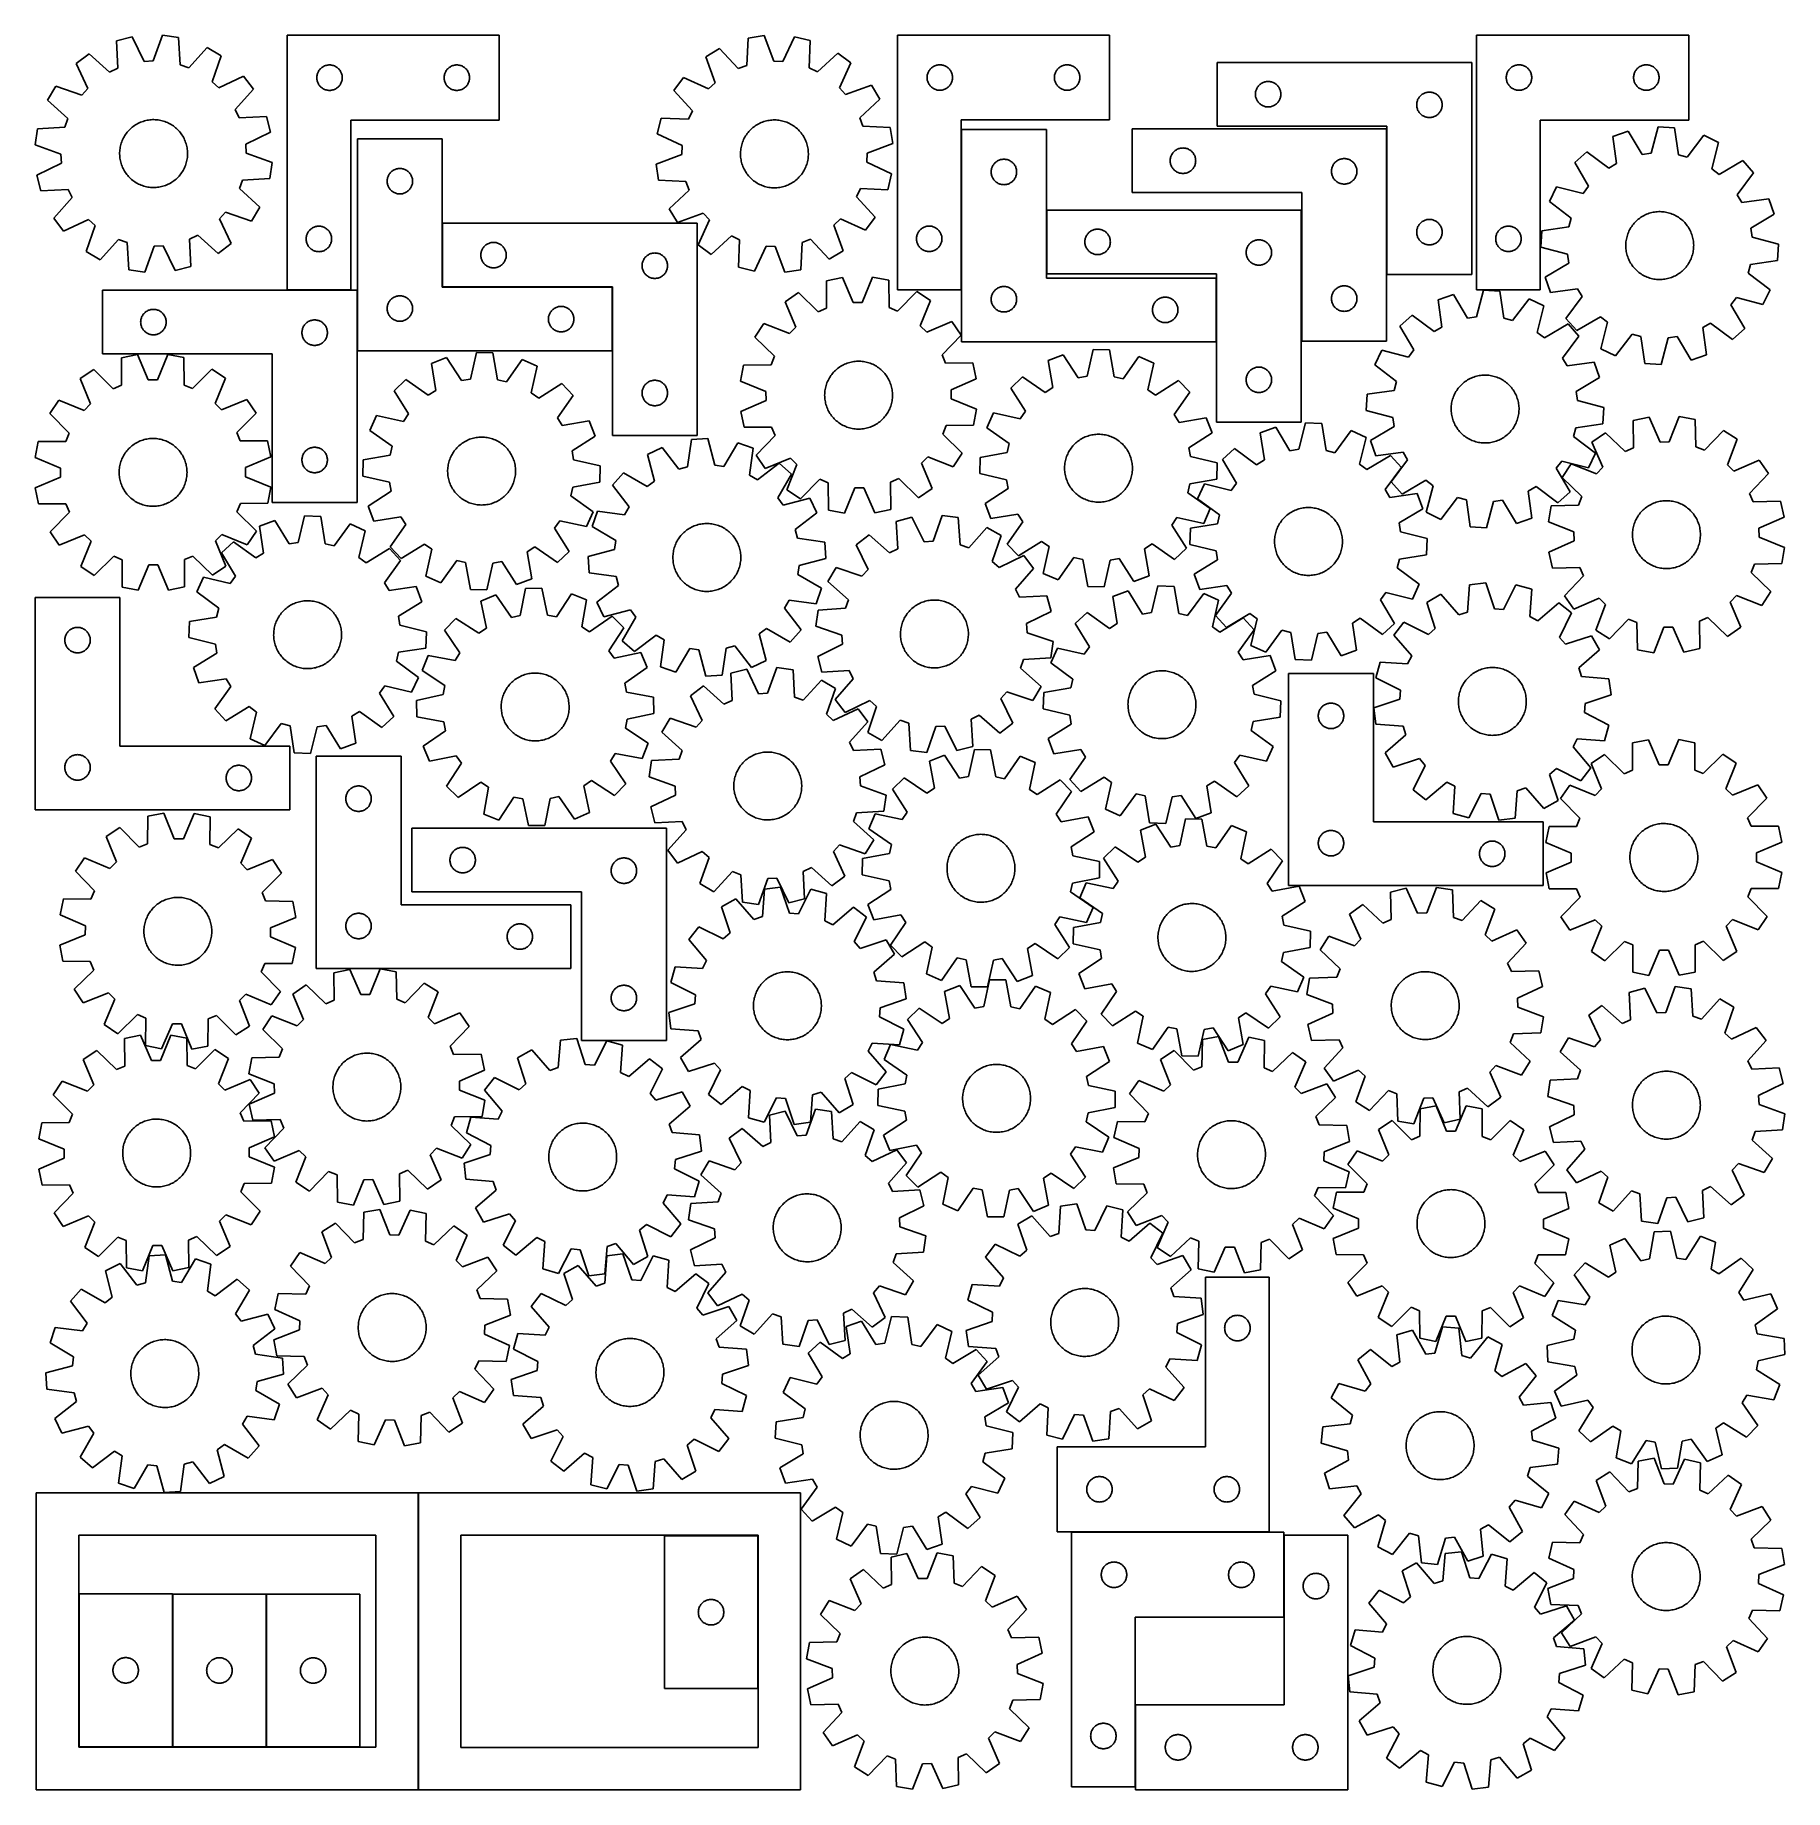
# Model space of a CAD drawing. Header units: millimetres. Extents: x 7 to 1243, y 7 to 1247.
import ezdxf

# ---------------------------------------------------------------- set-up
doc = ezdxf.new("R2010")
doc.units = ezdxf.units.MM
doc.layers.add('CUT', color=7, linetype='CONTINUOUS', true_color=0x000000)

msp = doc.modelspace()

# ---------------------------------------------------------------- linework, layer by layer
at = {"layer": 'CUT'}
for p, q in [((75.13052, 1246.032942), (63.953093, 1243.178018)), ((63.953093, 1243.178018), (64.926809, 1223.826163)), ((83.55629, 1228.58448), (75.13052, 1246.032942)), ((96.482879, 1247.181148), (89.976842, 1228.92974)), ((107.902007, 1245.541337), (96.482879, 1247.181148)), ((109.009166, 1226.196658), (107.902007, 1245.541337)), ((184.637442, 1247.066954), (184.637442, 1067.066954)), ((334.637442, 1247.066954), (184.637442, 1247.066954)), ((334.637442, 1187.066954), (334.637442, 1247.066954)), ((510.483706, 1245.102479), (509.624559, 1225.7452)), ((521.880881, 1246.888503), (510.483706, 1245.102479)), ((528.620293, 1228.721975), (521.880881, 1246.888503)), ((543.246201, 1246.014042), (535.044742, 1228.459029)), ((554.459299, 1243.302603), (543.246201, 1246.014042)), ((553.733675, 1223.939858), (554.459299, 1243.302603)), ((616.066031, 1247.189024), (616.066031, 1067.189024)), ((766.066031, 1247.189024), (616.066031, 1247.189024)), ((766.066031, 1187.189024), (766.066031, 1247.189024)), ((1025.511695, 1247.156065), (1025.511695, 1067.156065)), ((1175.511695, 1247.156065), (1025.511695, 1247.156065)), ((1175.511695, 1187.156065), (1175.511695, 1247.156065)), ((44.665485, 1233.94602), (35.43142, 1227.030998)), ((59.127119, 1221.050146), (44.665485, 1233.94602)), ((89.976842, 1228.92974), (83.55629, 1228.58448)), ((128.068414, 1238.430948), (115.073108, 1224.058598)), ((137.990784, 1232.546049), (128.068414, 1238.430948)), ((131.610778, 1214.250204), (137.990784, 1232.546049)), ((490.410082, 1237.734222), (480.563947, 1231.722641)), ((480.563947, 1231.722641), (487.177909, 1213.510065)), ((503.588516, 1223.5296), (490.410082, 1237.734222)), ((535.044742, 1228.459029), (528.620293, 1228.721975)), ((573.86364, 1234.318552), (559.568467, 1221.238397)), ((583.185569, 1227.522442), (573.86364, 1234.318552)), ((35.43142, 1227.030998), (43.736652, 1209.524841)), ((64.926809, 1223.826163), (59.127119, 1221.050146)), ((115.073108, 1224.058598), (109.009166, 1226.196658)), ((153.901086, 1218.259556), (136.394929, 1209.954324)), ((160.816108, 1209.025491), (153.901086, 1218.259556)), ((205.637442, 1217.066954), (205.656712, 1217.655582)), ((205.656712, 1216.478326), (205.637442, 1217.066954)), ((205.656712, 1217.655582), (205.714439, 1218.24169)), ((205.714439, 1215.892218), (205.656712, 1216.478326)), ((205.714439, 1218.24169), (205.810375, 1218.822767)), ((205.810375, 1215.311141), (205.714439, 1215.892218)), ((205.810375, 1218.822767), (205.94411, 1219.396325)), ((205.94411, 1219.396325), (206.115071, 1219.959909)), ((206.115071, 1219.959909), (206.322527, 1220.511105)), ((206.322527, 1220.511105), (206.565588, 1221.047552)), ((206.565588, 1221.047552), (206.843214, 1221.566954)), ((206.843214, 1221.566954), (207.154216, 1222.067086)), ((207.154216, 1222.067086), (207.497262, 1222.545807)), ((207.497262, 1222.545807), (207.870884, 1223.001066)), ((207.870884, 1223.001066), (208.273481, 1223.430915)), ((208.273481, 1223.430915), (208.70333, 1223.833512)), ((208.70333, 1223.833512), (209.15859, 1224.207134)), ((209.15859, 1224.207134), (209.63731, 1224.55018)), ((209.63731, 1224.55018), (210.137442, 1224.861183)), ((210.137442, 1224.861183), (210.656844, 1225.138809)), ((210.656844, 1225.138809), (211.193292, 1225.38187)), ((211.193292, 1225.38187), (211.744487, 1225.589325)), ((211.744487, 1225.589325), (212.308071, 1225.760286)), ((212.308071, 1225.760286), (212.88163, 1225.894021)), ((212.88163, 1225.894021), (213.462707, 1225.989958)), ((213.462707, 1225.989958), (214.048814, 1226.047684)), ((214.048814, 1226.047684), (214.637442, 1226.066954)), ((214.637442, 1226.066954), (215.226071, 1226.047684)), ((215.226071, 1226.047684), (215.812178, 1225.989958)), ((215.812178, 1225.989958), (216.393255, 1225.894021)), ((216.393255, 1225.894021), (216.966814, 1225.760286)), ((216.966814, 1225.760286), (217.530398, 1225.589325)), ((217.530398, 1225.589325), (218.081593, 1225.38187)), ((218.081593, 1225.38187), (218.618041, 1225.138809)), ((218.618041, 1225.138809), (219.137442, 1224.861183)), ((219.137442, 1224.861183), (219.637575, 1224.55018)), ((219.637575, 1224.55018), (220.116295, 1224.207134)), ((220.116295, 1224.207134), (220.571555, 1223.833512)), ((220.571555, 1223.833512), (221.001403, 1223.430915)), ((221.001403, 1223.430915), (221.404001, 1223.001066)), ((221.404001, 1223.001066), (221.777622, 1222.545807)), ((221.777622, 1222.545807), (222.120669, 1222.067086)), ((222.120669, 1222.067086), (222.431671, 1221.566954)), ((222.431671, 1221.566954), (222.709297, 1221.047552)), ((222.709297, 1221.047552), (222.952358, 1220.511105)), ((222.952358, 1220.511105), (223.159814, 1219.959909)), ((223.159814, 1219.959909), (223.330775, 1219.396325)), ((223.330775, 1219.396325), (223.46451, 1218.822767)), ((223.46451, 1218.822767), (223.560446, 1218.24169)), ((223.560446, 1215.892218), (223.46451, 1215.311141)), ((223.560446, 1218.24169), (223.618173, 1217.655582)), ((223.618173, 1216.478326), (223.560446, 1215.892218)), ((223.618173, 1217.655582), (223.637442, 1217.066954)), ((223.637442, 1217.066954), (223.618173, 1216.478326)), ((295.637442, 1217.066954), (295.656712, 1217.655582)), ((295.656712, 1216.478326), (295.637442, 1217.066954)), ((295.656712, 1217.655582), (295.714439, 1218.24169)), ((295.714439, 1215.892218), (295.656712, 1216.478326)), ((295.714439, 1218.24169), (295.810375, 1218.822767)), ((295.810375, 1215.311141), (295.714439, 1215.892218)), ((295.810375, 1218.822767), (295.94411, 1219.396325)), ((295.94411, 1219.396325), (296.115071, 1219.959909)), ((296.115071, 1219.959909), (296.322527, 1220.511105)), ((296.322527, 1220.511105), (296.565588, 1221.047552)), ((296.565588, 1221.047552), (296.843214, 1221.566954)), ((296.843214, 1221.566954), (297.154216, 1222.067086)), ((297.154216, 1222.067086), (297.497262, 1222.545807)), ((297.497262, 1222.545807), (297.870884, 1223.001066)), ((297.870884, 1223.001066), (298.273481, 1223.430915)), ((298.273481, 1223.430915), (298.70333, 1223.833512)), ((298.70333, 1223.833512), (299.15859, 1224.207134)), ((299.15859, 1224.207134), (299.63731, 1224.55018)), ((299.63731, 1224.55018), (300.137442, 1224.861183)), ((300.137442, 1224.861183), (300.656844, 1225.138809)), ((300.656844, 1225.138809), (301.193292, 1225.38187)), ((301.193292, 1225.38187), (301.744487, 1225.589325)), ((301.744487, 1225.589325), (302.308071, 1225.760286)), ((302.308071, 1225.760286), (302.88163, 1225.894021)), ((302.88163, 1225.894021), (303.462707, 1225.989958)), ((303.462707, 1225.989958), (304.048814, 1226.047684)), ((304.048814, 1226.047684), (304.637442, 1226.066954)), ((304.637442, 1226.066954), (305.226071, 1226.047684)), ((305.226071, 1226.047684), (305.812178, 1225.989958)), ((305.812178, 1225.989958), (306.393255, 1225.894021)), ((306.393255, 1225.894021), (306.966814, 1225.760286)), ((306.966814, 1225.760286), (307.530398, 1225.589325)), ((307.530398, 1225.589325), (308.081593, 1225.38187)), ((308.081593, 1225.38187), (308.618041, 1225.138809)), ((308.618041, 1225.138809), (309.137442, 1224.861183)), ((309.137442, 1224.861183), (309.637575, 1224.55018)), ((309.637575, 1224.55018), (310.116295, 1224.207134)), ((310.116295, 1224.207134), (310.571555, 1223.833512)), ((310.571555, 1223.833512), (311.001403, 1223.430915)), ((311.001403, 1223.430915), (311.404001, 1223.001066)), ((311.404001, 1223.001066), (311.777622, 1222.545807)), ((311.777622, 1222.545807), (312.120669, 1222.067086)), ((312.120669, 1222.067086), (312.431671, 1221.566954)), ((312.431671, 1221.566954), (312.709297, 1221.047552)), ((312.709297, 1221.047552), (312.952358, 1220.511105)), ((312.952358, 1220.511105), (313.159814, 1219.959909)), ((313.159814, 1219.959909), (313.330775, 1219.396325)), ((313.330775, 1219.396325), (313.46451, 1218.822767)), ((313.46451, 1218.822767), (313.560446, 1218.24169)), ((313.560446, 1215.892218), (313.46451, 1215.311141)), ((313.560446, 1218.24169), (313.618173, 1217.655582)), ((313.618173, 1216.478326), (313.560446, 1215.892218)), ((313.618173, 1217.655582), (313.637442, 1217.066954)), ((313.637442, 1217.066954), (313.618173, 1216.478326)), ((464.838047, 1217.233416), (458.041937, 1207.911487)), ((482.449206, 1209.153225), (464.838047, 1217.233416)), ((509.624559, 1225.7452), (503.588516, 1223.5296)), ((559.568467, 1221.238397), (553.733675, 1223.939858)), ((575.105378, 1209.911283), (583.185569, 1227.522442)), ((637.066031, 1217.189024), (637.085301, 1217.777652)), ((637.085301, 1216.600396), (637.066031, 1217.189024)), ((637.085301, 1217.777652), (637.143028, 1218.36376)), ((637.143028, 1216.014288), (637.085301, 1216.600396)), ((637.143028, 1218.36376), (637.238964, 1218.944837)), ((637.238964, 1215.433211), (637.143028, 1216.014288)), ((637.238964, 1218.944837), (637.372699, 1219.518396)), ((637.372699, 1219.518396), (637.54366, 1220.081979)), ((637.54366, 1220.081979), (637.751115, 1220.633175)), ((637.751115, 1220.633175), (637.994177, 1221.169622)), ((637.994177, 1221.169622), (638.271803, 1221.689024)), ((638.271803, 1221.689024), (638.582805, 1222.189156)), ((638.582805, 1222.189156), (638.925851, 1222.667877)), ((638.925851, 1222.667877), (639.299473, 1223.123137)), ((639.299473, 1223.123137), (639.70207, 1223.552985)), ((639.70207, 1223.552985), (640.131919, 1223.955582)), ((640.131919, 1223.955582), (640.587178, 1224.329204)), ((640.587178, 1224.329204), (641.065899, 1224.672251)), ((641.065899, 1224.672251), (641.566031, 1224.983253)), ((641.566031, 1224.983253), (642.085433, 1225.260879)), ((642.085433, 1225.260879), (642.62188, 1225.50394)), ((642.62188, 1225.50394), (643.173076, 1225.711395)), ((643.173076, 1225.711395), (643.73666, 1225.882357)), ((643.73666, 1225.882357), (644.310218, 1226.016092)), ((644.310218, 1226.016092), (644.891296, 1226.112028)), ((644.891296, 1226.112028), (645.477403, 1226.169755)), ((645.477403, 1226.169755), (646.066031, 1226.189024)), ((646.066031, 1226.189024), (646.654659, 1226.169755)), ((646.654659, 1226.169755), (647.240767, 1226.112028)), ((647.240767, 1226.112028), (647.821844, 1226.016092)), ((647.821844, 1226.016092), (648.395403, 1225.882357)), ((648.395403, 1225.882357), (648.958986, 1225.711395)), ((648.958986, 1225.711395), (649.510182, 1225.50394)), ((649.510182, 1225.50394), (650.046629, 1225.260879)), ((650.046629, 1225.260879), (650.566031, 1224.983253)), ((650.566031, 1224.983253), (651.066163, 1224.672251)), ((651.066163, 1224.672251), (651.544884, 1224.329204)), ((651.544884, 1224.329204), (652.000144, 1223.955582)), ((652.000144, 1223.955582), (652.429992, 1223.552985)), ((652.429992, 1223.552985), (652.83259, 1223.123137)), ((652.83259, 1223.123137), (653.206211, 1222.667877)), ((653.206211, 1222.667877), (653.549258, 1222.189156)), ((653.549258, 1222.189156), (653.86026, 1221.689024)), ((653.86026, 1221.689024), (654.137886, 1221.169622)), ((654.137886, 1221.169622), (654.380947, 1220.633175)), ((654.380947, 1220.633175), (654.588402, 1220.081979)), ((654.588402, 1220.081979), (654.759364, 1219.518396)), ((654.759364, 1219.518396), (654.893099, 1218.944837)), ((654.893099, 1218.944837), (654.989035, 1218.36376)), ((654.989035, 1216.014288), (654.893099, 1215.433211)), ((654.989035, 1218.36376), (655.046762, 1217.777652)), ((655.046762, 1216.600396), (654.989035, 1216.014288)), ((655.046762, 1217.777652), (655.066031, 1217.189024)), ((655.066031, 1217.189024), (655.046762, 1216.600396)), ((727.066031, 1217.189024), (727.085301, 1217.777652)), ((727.085301, 1216.600396), (727.066031, 1217.189024)), ((727.085301, 1217.777652), (727.143028, 1218.36376)), ((727.143028, 1216.014288), (727.085301, 1216.600396)), ((727.143028, 1218.36376), (727.238964, 1218.944837)), ((727.238964, 1215.433211), (727.143028, 1216.014288)), ((727.238964, 1218.944837), (727.372699, 1219.518396)), ((727.372699, 1219.518396), (727.54366, 1220.081979)), ((727.54366, 1220.081979), (727.751115, 1220.633175)), ((727.751115, 1220.633175), (727.994177, 1221.169622)), ((727.994177, 1221.169622), (728.271803, 1221.689024)), ((728.271803, 1221.689024), (728.582805, 1222.189156)), ((728.582805, 1222.189156), (728.925851, 1222.667877)), ((728.925851, 1222.667877), (729.299473, 1223.123137)), ((729.299473, 1223.123137), (729.70207, 1223.552985)), ((729.70207, 1223.552985), (730.131919, 1223.955582)), ((730.131919, 1223.955582), (730.587178, 1224.329204)), ((730.587178, 1224.329204), (731.065899, 1224.672251)), ((731.065899, 1224.672251), (731.566031, 1224.983253)), ((731.566031, 1224.983253), (732.085433, 1225.260879)), ((732.085433, 1225.260879), (732.62188, 1225.50394)), ((732.62188, 1225.50394), (733.173076, 1225.711395)), ((733.173076, 1225.711395), (733.73666, 1225.882357)), ((733.73666, 1225.882357), (734.310218, 1226.016092)), ((734.310218, 1226.016092), (734.891296, 1226.112028)), ((734.891296, 1226.112028), (735.477403, 1226.169755)), ((735.477403, 1226.169755), (736.066031, 1226.189024)), ((736.066031, 1226.189024), (736.654659, 1226.169755)), ((736.654659, 1226.169755), (737.240767, 1226.112028)), ((737.240767, 1226.112028), (737.821844, 1226.016092)), ((737.821844, 1226.016092), (738.395403, 1225.882357)), ((738.395403, 1225.882357), (738.958986, 1225.711395)), ((738.958986, 1225.711395), (739.510182, 1225.50394)), ((739.510182, 1225.50394), (740.046629, 1225.260879)), ((740.046629, 1225.260879), (740.566031, 1224.983253)), ((740.566031, 1224.983253), (741.066163, 1224.672251)), ((741.066163, 1224.672251), (741.544884, 1224.329204)), ((741.544884, 1224.329204), (742.000144, 1223.955582)), ((742.000144, 1223.955582), (742.429992, 1223.552985)), ((742.429992, 1223.552985), (742.83259, 1223.123137)), ((742.83259, 1223.123137), (743.206211, 1222.667877)), ((743.206211, 1222.667877), (743.549258, 1222.189156)), ((743.549258, 1222.189156), (743.86026, 1221.689024)), ((743.86026, 1221.689024), (744.137886, 1221.169622)), ((744.137886, 1221.169622), (744.380947, 1220.633175)), ((744.380947, 1220.633175), (744.588402, 1220.081979)), ((744.588402, 1220.081979), (744.759364, 1219.518396)), ((744.759364, 1219.518396), (744.893099, 1218.944837)), ((744.893099, 1218.944837), (744.989035, 1218.36376)), ((744.989035, 1216.014288), (744.893099, 1215.433211)), ((744.989035, 1218.36376), (745.046762, 1217.777652)), ((745.046762, 1216.600396), (744.989035, 1216.014288)), ((745.046762, 1217.777652), (745.066031, 1217.189024)), ((745.066031, 1217.189024), (745.046762, 1216.600396)), ((1022.163416, 1227.890692), (842.163416, 1227.890692)), ((842.163416, 1227.890692), (842.163416, 1182.890692)), ((1022.163416, 1077.890692), (1022.163416, 1227.890692)), ((1046.511695, 1217.156065), (1046.530964, 1217.744693)), ((1046.530964, 1216.567437), (1046.511695, 1217.156065)), ((1046.530964, 1217.744693), (1046.588691, 1218.330801)), ((1046.588691, 1215.98133), (1046.530964, 1216.567437)), ((1046.588691, 1218.330801), (1046.684627, 1218.911878)), ((1046.684627, 1215.400252), (1046.588691, 1215.98133)), ((1046.684627, 1218.911878), (1046.818362, 1219.485437)), ((1046.818362, 1219.485437), (1046.989324, 1220.04902)), ((1046.989324, 1220.04902), (1047.196779, 1220.600216)), ((1047.196779, 1220.600216), (1047.43984, 1221.136663)), ((1047.43984, 1221.136663), (1047.717466, 1221.656065)), ((1047.717466, 1221.656065), (1048.028468, 1222.156197)), ((1048.028468, 1222.156197), (1048.371515, 1222.634918)), ((1048.371515, 1222.634918), (1048.745136, 1223.090178)), ((1048.745136, 1223.090178), (1049.147734, 1223.520026)), ((1049.147734, 1223.520026), (1049.577582, 1223.922624)), ((1049.577582, 1223.922624), (1050.032842, 1224.296245)), ((1050.032842, 1224.296245), (1050.511563, 1224.639292)), ((1050.511563, 1224.639292), (1051.011695, 1224.950294)), ((1051.011695, 1224.950294), (1051.531097, 1225.22792)), ((1051.531097, 1225.22792), (1052.067544, 1225.470981)), ((1052.067544, 1225.470981), (1052.61874, 1225.678436)), ((1052.61874, 1225.678436), (1053.182323, 1225.849398)), ((1053.182323, 1225.849398), (1053.755882, 1225.983133)), ((1053.755882, 1225.983133), (1054.336959, 1226.079069)), ((1054.336959, 1226.079069), (1054.923067, 1226.136796)), ((1054.923067, 1226.136796), (1055.511695, 1226.156065)), ((1055.511695, 1226.156065), (1056.100323, 1226.136796)), ((1056.100323, 1226.136796), (1056.68643, 1226.079069)), ((1056.68643, 1226.079069), (1057.267508, 1225.983133)), ((1057.267508, 1225.983133), (1057.841066, 1225.849398)), ((1057.841066, 1225.849398), (1058.40465, 1225.678436)), ((1058.40465, 1225.678436), (1058.955846, 1225.470981)), ((1058.955846, 1225.470981), (1059.492293, 1225.22792)), ((1059.492293, 1225.22792), (1060.011695, 1224.950294)), ((1060.011695, 1224.950294), (1060.511827, 1224.639292)), ((1060.511827, 1224.639292), (1060.990548, 1224.296245)), ((1060.990548, 1224.296245), (1061.445807, 1223.922624)), ((1061.445807, 1223.922624), (1061.875656, 1223.520026)), ((1061.875656, 1223.520026), (1062.278253, 1223.090178)), ((1062.278253, 1223.090178), (1062.651875, 1222.634918)), ((1062.651875, 1222.634918), (1062.994921, 1222.156197)), ((1062.994921, 1222.156197), (1063.305923, 1221.656065)), ((1063.305923, 1221.656065), (1063.583549, 1221.136663)), ((1063.583549, 1221.136663), (1063.826611, 1220.600216)), ((1063.826611, 1220.600216), (1064.034066, 1220.04902)), ((1064.034066, 1220.04902), (1064.205027, 1219.485437)), ((1064.205027, 1219.485437), (1064.338762, 1218.911878)), ((1064.338762, 1218.911878), (1064.434698, 1218.330801)), ((1064.434698, 1215.98133), (1064.338762, 1215.400252)), ((1064.434698, 1218.330801), (1064.492425, 1217.744693)), ((1064.492425, 1216.567437), (1064.434698, 1215.98133)), ((1064.492425, 1217.744693), (1064.511695, 1217.156065)), ((1064.511695, 1217.156065), (1064.492425, 1216.567437)), ((1136.511695, 1217.156065), (1136.530964, 1217.744693)), ((1136.530964, 1216.567437), (1136.511695, 1217.156065)), ((1136.530964, 1217.744693), (1136.588691, 1218.330801)), ((1136.588691, 1215.98133), (1136.530964, 1216.567437)), ((1136.588691, 1218.330801), (1136.684627, 1218.911878)), ((1136.684627, 1215.400252), (1136.588691, 1215.98133)), ((1136.684627, 1218.911878), (1136.818362, 1219.485437)), ((1136.818362, 1219.485437), (1136.989324, 1220.04902)), ((1136.989324, 1220.04902), (1137.196779, 1220.600216)), ((1137.196779, 1220.600216), (1137.43984, 1221.136663)), ((1137.43984, 1221.136663), (1137.717466, 1221.656065)), ((1137.717466, 1221.656065), (1138.028468, 1222.156197)), ((1138.028468, 1222.156197), (1138.371515, 1222.634918)), ((1138.371515, 1222.634918), (1138.745136, 1223.090178)), ((1138.745136, 1223.090178), (1139.147734, 1223.520026)), ((1139.147734, 1223.520026), (1139.577582, 1223.922624)), ((1139.577582, 1223.922624), (1140.032842, 1224.296245)), ((1140.032842, 1224.296245), (1140.511563, 1224.639292)), ((1140.511563, 1224.639292), (1141.011695, 1224.950294)), ((1141.011695, 1224.950294), (1141.531097, 1225.22792)), ((1141.531097, 1225.22792), (1142.067544, 1225.470981)), ((1142.067544, 1225.470981), (1142.61874, 1225.678436)), ((1142.61874, 1225.678436), (1143.182323, 1225.849398)), ((1143.182323, 1225.849398), (1143.755882, 1225.983133)), ((1143.755882, 1225.983133), (1144.336959, 1226.079069)), ((1144.336959, 1226.079069), (1144.923067, 1226.136796)), ((1144.923067, 1226.136796), (1145.511695, 1226.156065)), ((1145.511695, 1226.156065), (1146.100323, 1226.136796)), ((1146.100323, 1226.136796), (1146.68643, 1226.079069)), ((1146.68643, 1226.079069), (1147.267508, 1225.983133)), ((1147.267508, 1225.983133), (1147.841066, 1225.849398)), ((1147.841066, 1225.849398), (1148.40465, 1225.678436)), ((1148.40465, 1225.678436), (1148.955846, 1225.470981)), ((1148.955846, 1225.470981), (1149.492293, 1225.22792)), ((1149.492293, 1225.22792), (1150.011695, 1224.950294)), ((1150.011695, 1224.950294), (1150.511827, 1224.639292)), ((1150.511827, 1224.639292), (1150.990548, 1224.296245)), ((1150.990548, 1224.296245), (1151.445807, 1223.922624)), ((1151.445807, 1223.922624), (1151.875656, 1223.520026)), ((1151.875656, 1223.520026), (1152.278253, 1223.090178)), ((1152.278253, 1223.090178), (1152.651875, 1222.634918)), ((1152.651875, 1222.634918), (1152.994921, 1222.156197)), ((1152.994921, 1222.156197), (1153.305923, 1221.656065)), ((1153.305923, 1221.656065), (1153.583549, 1221.136663)), ((1153.583549, 1221.136663), (1153.826611, 1220.600216)), ((1153.826611, 1220.600216), (1154.034066, 1220.04902)), ((1154.034066, 1220.04902), (1154.205027, 1219.485437)), ((1154.205027, 1219.485437), (1154.338762, 1218.911878)), ((1154.338762, 1218.911878), (1154.434698, 1218.330801)), ((1154.434698, 1215.98133), (1154.338762, 1215.400252)), ((1154.434698, 1218.330801), (1154.492425, 1217.744693)), ((1154.492425, 1216.567437), (1154.434698, 1215.98133)), ((1154.492425, 1217.744693), (1154.511695, 1217.156065)), ((1154.511695, 1217.156065), (1154.492425, 1216.567437)), ((21.144927, 1211.120696), (15.260028, 1201.198326)), ((39.440772, 1204.740689), (21.144927, 1211.120696)), ((43.736652, 1209.524841), (39.440772, 1204.740689)), ((136.394929, 1209.954324), (131.610778, 1214.250204)), ((147.920234, 1194.563857), (160.816108, 1209.025491)), ((205.94411, 1214.737583), (205.810375, 1215.311141)), ((206.115071, 1214.173999), (205.94411, 1214.737583)), ((206.322527, 1213.622803), (206.115071, 1214.173999)), ((206.565588, 1213.086356), (206.322527, 1213.622803)), ((206.843214, 1212.566954), (206.565588, 1213.086356)), ((207.154216, 1212.066822), (206.843214, 1212.566954)), ((207.497262, 1211.588101), (207.154216, 1212.066822)), ((207.870884, 1211.132842), (207.497262, 1211.588101)), ((208.273481, 1210.702993), (207.870884, 1211.132842)), ((208.70333, 1210.300396), (208.273481, 1210.702993)), ((209.15859, 1209.926774), (208.70333, 1210.300396)), ((209.63731, 1209.583727), (209.15859, 1209.926774)), ((210.137442, 1209.272725), (209.63731, 1209.583727)), ((210.656844, 1208.995099), (210.137442, 1209.272725)), ((211.193292, 1208.752038), (210.656844, 1208.995099)), ((211.744487, 1208.544583), (211.193292, 1208.752038)), ((212.308071, 1208.373621), (211.744487, 1208.544583)), ((212.88163, 1208.239886), (212.308071, 1208.373621)), ((213.462707, 1208.14395), (212.88163, 1208.239886)), ((214.048814, 1208.086224), (213.462707, 1208.14395)), ((214.637442, 1208.066954), (214.048814, 1208.086224)), ((215.226071, 1208.086224), (214.637442, 1208.066954)), ((215.812178, 1208.14395), (215.226071, 1208.086224)), ((216.393255, 1208.239886), (215.812178, 1208.14395)), ((216.966814, 1208.373621), (216.393255, 1208.239886)), ((217.530398, 1208.544583), (216.966814, 1208.373621)), ((218.081593, 1208.752038), (217.530398, 1208.544583)), ((218.618041, 1208.995099), (218.081593, 1208.752038)), ((219.137442, 1209.272725), (218.618041, 1208.995099)), ((219.637575, 1209.583727), (219.137442, 1209.272725)), ((220.116295, 1209.926774), (219.637575, 1209.583727)), ((220.571555, 1210.300396), (220.116295, 1209.926774)), ((221.001403, 1210.702993), (220.571555, 1210.300396)), ((221.404001, 1211.132842), (221.001403, 1210.702993)), ((221.777622, 1211.588101), (221.404001, 1211.132842)), ((222.120669, 1212.066822), (221.777622, 1211.588101)), ((222.431671, 1212.566954), (222.120669, 1212.066822)), ((222.709297, 1213.086356), (222.431671, 1212.566954)), ((222.952358, 1213.622803), (222.709297, 1213.086356)), ((223.159814, 1214.173999), (222.952358, 1213.622803)), ((223.330775, 1214.737583), (223.159814, 1214.173999)), ((223.46451, 1215.311141), (223.330775, 1214.737583)), ((295.94411, 1214.737583), (295.810375, 1215.311141)), ((296.115071, 1214.173999), (295.94411, 1214.737583)), ((296.322527, 1213.622803), (296.115071, 1214.173999)), ((296.565588, 1213.086356), (296.322527, 1213.622803)), ((296.843214, 1212.566954), (296.565588, 1213.086356)), ((297.154216, 1212.066822), (296.843214, 1212.566954)), ((297.497262, 1211.588101), (297.154216, 1212.066822)), ((297.870884, 1211.132842), (297.497262, 1211.588101)), ((298.273481, 1210.702993), (297.870884, 1211.132842)), ((298.70333, 1210.300396), (298.273481, 1210.702993)), ((299.15859, 1209.926774), (298.70333, 1210.300396)), ((299.63731, 1209.583727), (299.15859, 1209.926774)), ((300.137442, 1209.272725), (299.63731, 1209.583727)), ((300.656844, 1208.995099), (300.137442, 1209.272725)), ((301.193292, 1208.752038), (300.656844, 1208.995099)), ((301.744487, 1208.544583), (301.193292, 1208.752038)), ((302.308071, 1208.373621), (301.744487, 1208.544583)), ((302.88163, 1208.239886), (302.308071, 1208.373621)), ((303.462707, 1208.14395), (302.88163, 1208.239886)), ((304.048814, 1208.086224), (303.462707, 1208.14395)), ((304.637442, 1208.066954), (304.048814, 1208.086224)), ((305.226071, 1208.086224), (304.637442, 1208.066954)), ((305.812178, 1208.14395), (305.226071, 1208.086224)), ((306.393255, 1208.239886), (305.812178, 1208.14395)), ((306.966814, 1208.373621), (306.393255, 1208.239886)), ((307.530398, 1208.544583), (306.966814, 1208.373621)), ((308.081593, 1208.752038), (307.530398, 1208.544583)), ((308.618041, 1208.995099), (308.081593, 1208.752038)), ((309.137442, 1209.272725), (308.618041, 1208.995099)), ((309.637575, 1209.583727), (309.137442, 1209.272725)), ((310.116295, 1209.926774), (309.637575, 1209.583727)), ((310.571555, 1210.300396), (310.116295, 1209.926774)), ((311.001403, 1210.702993), (310.571555, 1210.300396)), ((311.404001, 1211.132842), (311.001403, 1210.702993)), ((311.777622, 1211.588101), (311.404001, 1211.132842)), ((312.120669, 1212.066822), (311.777622, 1211.588101)), ((312.431671, 1212.566954), (312.120669, 1212.066822)), ((312.709297, 1213.086356), (312.431671, 1212.566954)), ((312.952358, 1213.622803), (312.709297, 1213.086356)), ((313.159814, 1214.173999), (312.952358, 1213.622803)), ((313.330775, 1214.737583), (313.159814, 1214.173999)), ((313.46451, 1215.311141), (313.330775, 1214.737583)), ((458.041937, 1207.911487), (471.122092, 1193.616314)), ((487.177909, 1213.510065), (482.449206, 1209.153225)), ((579.462218, 1205.18258), (575.105378, 1209.911283)), ((597.674794, 1211.796541), (579.462218, 1205.18258)), ((603.686375, 1201.950407), (597.674794, 1211.796541)), ((637.372699, 1214.859653), (637.238964, 1215.433211)), ((637.54366, 1214.296069), (637.372699, 1214.859653)), ((637.751115, 1213.744873), (637.54366, 1214.296069)), ((637.994177, 1213.208426), (637.751115, 1213.744873)), ((638.271803, 1212.689024), (637.994177, 1213.208426)), ((638.582805, 1212.188892), (638.271803, 1212.689024)), ((638.925851, 1211.710171), (638.582805, 1212.188892)), ((639.299473, 1211.254912), (638.925851, 1211.710171)), ((639.70207, 1210.825063), (639.299473, 1211.254912)), ((640.131919, 1210.422466), (639.70207, 1210.825063)), ((640.587178, 1210.048844), (640.131919, 1210.422466)), ((641.065899, 1209.705798), (640.587178, 1210.048844)), ((641.566031, 1209.394796), (641.065899, 1209.705798)), ((642.085433, 1209.11717), (641.566031, 1209.394796)), ((642.62188, 1208.874108), (642.085433, 1209.11717)), ((643.173076, 1208.666653), (642.62188, 1208.874108)), ((643.73666, 1208.495692), (643.173076, 1208.666653)), ((644.310218, 1208.361957), (643.73666, 1208.495692)), ((644.891296, 1208.26602), (644.310218, 1208.361957)), ((645.477403, 1208.208294), (644.891296, 1208.26602)), ((646.066031, 1208.189024), (645.477403, 1208.208294)), ((646.654659, 1208.208294), (646.066031, 1208.189024)), ((647.240767, 1208.26602), (646.654659, 1208.208294)), ((647.821844, 1208.361957), (647.240767, 1208.26602)), ((648.395403, 1208.495692), (647.821844, 1208.361957)), ((648.958986, 1208.666653), (648.395403, 1208.495692)), ((649.510182, 1208.874108), (648.958986, 1208.666653)), ((650.046629, 1209.11717), (649.510182, 1208.874108)), ((650.566031, 1209.394796), (650.046629, 1209.11717)), ((651.066163, 1209.705798), (650.566031, 1209.394796)), ((651.544884, 1210.048844), (651.066163, 1209.705798)), ((652.000144, 1210.422466), (651.544884, 1210.048844)), ((652.429992, 1210.825063), (652.000144, 1210.422466)), ((652.83259, 1211.254912), (652.429992, 1210.825063)), ((653.206211, 1211.710171), (652.83259, 1211.254912)), ((653.549258, 1212.188892), (653.206211, 1211.710171)), ((653.86026, 1212.689024), (653.549258, 1212.188892)), ((654.137886, 1213.208426), (653.86026, 1212.689024)), ((654.380947, 1213.744873), (654.137886, 1213.208426)), ((654.588402, 1214.296069), (654.380947, 1213.744873)), ((654.759364, 1214.859653), (654.588402, 1214.296069)), ((654.893099, 1215.433211), (654.759364, 1214.859653)), ((727.372699, 1214.859653), (727.238964, 1215.433211)), ((727.54366, 1214.296069), (727.372699, 1214.859653)), ((727.751115, 1213.744873), (727.54366, 1214.296069)), ((727.994177, 1213.208426), (727.751115, 1213.744873)), ((728.271803, 1212.689024), (727.994177, 1213.208426)), ((728.582805, 1212.188892), (728.271803, 1212.689024)), ((728.925851, 1211.710171), (728.582805, 1212.188892)), ((729.299473, 1211.254912), (728.925851, 1211.710171)), ((729.70207, 1210.825063), (729.299473, 1211.254912)), ((730.131919, 1210.422466), (729.70207, 1210.825063)), ((730.587178, 1210.048844), (730.131919, 1210.422466)), ((731.065899, 1209.705798), (730.587178, 1210.048844)), ((731.566031, 1209.394796), (731.065899, 1209.705798)), ((732.085433, 1209.11717), (731.566031, 1209.394796)), ((732.62188, 1208.874108), (732.085433, 1209.11717)), ((733.173076, 1208.666653), (732.62188, 1208.874108)), ((733.73666, 1208.495692), (733.173076, 1208.666653)), ((734.310218, 1208.361957), (733.73666, 1208.495692)), ((734.891296, 1208.26602), (734.310218, 1208.361957)), ((735.477403, 1208.208294), (734.891296, 1208.26602)), ((736.066031, 1208.189024), (735.477403, 1208.208294)), ((736.654659, 1208.208294), (736.066031, 1208.189024)), ((737.240767, 1208.26602), (736.654659, 1208.208294)), ((737.821844, 1208.361957), (737.240767, 1208.26602)), ((738.395403, 1208.495692), (737.821844, 1208.361957)), ((738.958986, 1208.666653), (738.395403, 1208.495692)), ((739.510182, 1208.874108), (738.958986, 1208.666653)), ((740.046629, 1209.11717), (739.510182, 1208.874108)), ((740.566031, 1209.394796), (740.046629, 1209.11717)), ((741.066163, 1209.705798), (740.566031, 1209.394796)), ((741.544884, 1210.048844), (741.066163, 1209.705798)), ((742.000144, 1210.422466), (741.544884, 1210.048844)), ((742.429992, 1210.825063), (742.000144, 1210.422466)), ((742.83259, 1211.254912), (742.429992, 1210.825063)), ((743.206211, 1211.710171), (742.83259, 1211.254912)), ((743.549258, 1212.188892), (743.206211, 1211.710171)), ((743.86026, 1212.689024), (743.549258, 1212.188892)), ((744.137886, 1213.208426), (743.86026, 1212.689024)), ((744.380947, 1213.744873), (744.137886, 1213.208426)), ((744.588402, 1214.296069), (744.380947, 1213.744873)), ((744.759364, 1214.859653), (744.588402, 1214.296069)), ((744.893099, 1215.433211), (744.759364, 1214.859653)), ((869.163416, 1205.390692), (869.182686, 1205.97932)), ((869.182686, 1204.802064), (869.163416, 1205.390692)), ((869.182686, 1205.97932), (869.240412, 1206.565428)), ((869.240412, 1204.215956), (869.182686, 1204.802064)), ((869.240412, 1206.565428), (869.336349, 1207.146505)), ((869.336349, 1203.634879), (869.240412, 1204.215956)), ((869.336349, 1207.146505), (869.470084, 1207.720063)), ((869.470084, 1203.061321), (869.336349, 1203.634879)), ((869.470084, 1207.720063), (869.641045, 1208.283647)), ((869.641045, 1208.283647), (869.8485, 1208.834843)), ((869.8485, 1208.834843), (870.091561, 1209.37129)), ((870.091561, 1209.37129), (870.369187, 1209.890692)), ((870.369187, 1209.890692), (870.68019, 1210.390824)), ((870.68019, 1210.390824), (871.023236, 1210.869545)), ((871.023236, 1210.869545), (871.396858, 1211.324804)), ((871.396858, 1211.324804), (871.799455, 1211.754653)), ((871.799455, 1211.754653), (872.229304, 1212.15725)), ((872.229304, 1212.15725), (872.684563, 1212.530872)), ((872.684563, 1212.530872), (873.163284, 1212.873919)), ((873.163284, 1212.873919), (873.663416, 1213.184921)), ((873.663416, 1213.184921), (874.182818, 1213.462547)), ((874.182818, 1213.462547), (874.719265, 1213.705608)), ((874.719265, 1213.705608), (875.270461, 1213.913063)), ((875.270461, 1213.913063), (875.834045, 1214.084024)), ((875.834045, 1214.084024), (876.407603, 1214.21776)), ((876.407603, 1214.21776), (876.98868, 1214.313696)), ((876.98868, 1214.313696), (877.574788, 1214.371422)), ((877.574788, 1214.371422), (878.163416, 1214.390692)), ((878.163416, 1214.390692), (878.752044, 1214.371422)), ((878.752044, 1214.371422), (879.338152, 1214.313696)), ((879.338152, 1214.313696), (879.919229, 1214.21776)), ((879.919229, 1214.21776), (880.492787, 1214.084024)), ((880.492787, 1214.084024), (881.056371, 1213.913063)), ((881.056371, 1213.913063), (881.607567, 1213.705608)), ((881.607567, 1213.705608), (882.144014, 1213.462547)), ((882.144014, 1213.462547), (882.663416, 1213.184921)), ((882.663416, 1213.184921), (883.163548, 1212.873919)), ((883.163548, 1212.873919), (883.642269, 1212.530872)), ((883.642269, 1212.530872), (884.097528, 1212.15725)), ((884.097528, 1212.15725), (884.527377, 1211.754653)), ((884.527377, 1211.754653), (884.929974, 1211.324804)), ((884.929974, 1211.324804), (885.303596, 1210.869545)), ((885.303596, 1210.869545), (885.646643, 1210.390824)), ((885.646643, 1210.390824), (885.957645, 1209.890692)), ((885.957645, 1209.890692), (886.235271, 1209.37129)), ((886.235271, 1209.37129), (886.478332, 1208.834843)), ((886.478332, 1208.834843), (886.685787, 1208.283647)), ((886.685787, 1208.283647), (886.856748, 1207.720063)), ((886.856748, 1207.720063), (886.990484, 1207.146505)), ((886.990484, 1203.634879), (886.856748, 1203.061321)), ((886.990484, 1207.146505), (887.08642, 1206.565428)), ((887.08642, 1204.215956), (886.990484, 1203.634879)), ((887.08642, 1206.565428), (887.144146, 1205.97932)), ((887.144146, 1204.802064), (887.08642, 1204.215956)), ((887.144146, 1205.97932), (887.163416, 1205.390692)), ((887.163416, 1205.390692), (887.144146, 1204.802064)), ((985.023236, 1203.369545), (985.396858, 1203.824804)), ((985.396858, 1203.824804), (985.799455, 1204.254653)), ((985.799455, 1204.254653), (986.229304, 1204.65725)), ((986.229304, 1204.65725), (986.684563, 1205.030872)), ((986.684563, 1205.030872), (987.163284, 1205.373919)), ((987.163284, 1205.373919), (987.663416, 1205.684921)), ((987.663416, 1205.684921), (988.182818, 1205.962547)), ((988.182818, 1205.962547), (988.719265, 1206.205608)), ((988.719265, 1206.205608), (989.270461, 1206.413063)), ((989.270461, 1206.413063), (989.834045, 1206.584024)), ((989.834045, 1206.584024), (990.407603, 1206.71776)), ((990.407603, 1206.71776), (990.98868, 1206.813696)), ((990.98868, 1206.813696), (991.574788, 1206.871422)), ((991.574788, 1206.871422), (992.163416, 1206.890692)), ((992.163416, 1206.890692), (992.752044, 1206.871422)), ((992.752044, 1206.871422), (993.338152, 1206.813696)), ((993.338152, 1206.813696), (993.919229, 1206.71776)), ((993.919229, 1206.71776), (994.492787, 1206.584024)), ((994.492787, 1206.584024), (995.056371, 1206.413063)), ((995.056371, 1206.413063), (995.607567, 1206.205608)), ((995.607567, 1206.205608), (996.144014, 1205.962547)), ((996.144014, 1205.962547), (996.663416, 1205.684921)), ((996.663416, 1205.684921), (997.163548, 1205.373919)), ((997.163548, 1205.373919), (997.642269, 1205.030872)), ((997.642269, 1205.030872), (998.097528, 1204.65725)), ((998.097528, 1204.65725), (998.527377, 1204.254653)), ((998.527377, 1204.254653), (998.929974, 1203.824804)), ((998.929974, 1203.824804), (999.303596, 1203.369545)), ((1046.818362, 1214.826694), (1046.684627, 1215.400252)), ((1046.989324, 1214.26311), (1046.818362, 1214.826694)), ((1047.196779, 1213.711914), (1046.989324, 1214.26311)), ((1047.43984, 1213.175467), (1047.196779, 1213.711914)), ((1047.717466, 1212.656065), (1047.43984, 1213.175467)), ((1048.028468, 1212.155933), (1047.717466, 1212.656065)), ((1048.371515, 1211.677212), (1048.028468, 1212.155933)), ((1048.745136, 1211.221953), (1048.371515, 1211.677212)), ((1049.147734, 1210.792104), (1048.745136, 1211.221953)), ((1049.577582, 1210.389507), (1049.147734, 1210.792104)), ((1050.032842, 1210.015885), (1049.577582, 1210.389507)), ((1050.511563, 1209.672839), (1050.032842, 1210.015885)), ((1051.011695, 1209.361837), (1050.511563, 1209.672839)), ((1051.531097, 1209.084211), (1051.011695, 1209.361837)), ((1052.067544, 1208.841149), (1051.531097, 1209.084211)), ((1052.61874, 1208.633694), (1052.067544, 1208.841149)), ((1053.182323, 1208.462733), (1052.61874, 1208.633694)), ((1053.755882, 1208.328998), (1053.182323, 1208.462733)), ((1054.336959, 1208.233061), (1053.755882, 1208.328998)), ((1054.923067, 1208.175335), (1054.336959, 1208.233061)), ((1055.511695, 1208.156065), (1054.923067, 1208.175335)), ((1056.100323, 1208.175335), (1055.511695, 1208.156065)), ((1056.68643, 1208.233061), (1056.100323, 1208.175335)), ((1057.267508, 1208.328998), (1056.68643, 1208.233061)), ((1057.841066, 1208.462733), (1057.267508, 1208.328998)), ((1058.40465, 1208.633694), (1057.841066, 1208.462733)), ((1058.955846, 1208.841149), (1058.40465, 1208.633694)), ((1059.492293, 1209.084211), (1058.955846, 1208.841149)), ((1060.011695, 1209.361837), (1059.492293, 1209.084211)), ((1060.511827, 1209.672839), (1060.011695, 1209.361837)), ((1060.990548, 1210.015885), (1060.511827, 1209.672839)), ((1061.445807, 1210.389507), (1060.990548, 1210.015885)), ((1061.875656, 1210.792104), (1061.445807, 1210.389507)), ((1062.278253, 1211.221953), (1061.875656, 1210.792104)), ((1062.651875, 1211.677212), (1062.278253, 1211.221953)), ((1062.994921, 1212.155933), (1062.651875, 1211.677212)), ((1063.305923, 1212.656065), (1062.994921, 1212.155933)), ((1063.583549, 1213.175467), (1063.305923, 1212.656065)), ((1063.826611, 1213.711914), (1063.583549, 1213.175467)), ((1064.034066, 1214.26311), (1063.826611, 1213.711914)), ((1064.205027, 1214.826694), (1064.034066, 1214.26311)), ((1064.338762, 1215.400252), (1064.205027, 1214.826694)), ((1136.818362, 1214.826694), (1136.684627, 1215.400252)), ((1136.989324, 1214.26311), (1136.818362, 1214.826694)), ((1137.196779, 1213.711914), (1136.989324, 1214.26311)), ((1137.43984, 1213.175467), (1137.196779, 1213.711914)), ((1137.717466, 1212.656065), (1137.43984, 1213.175467)), ((1138.028468, 1212.155933), (1137.717466, 1212.656065)), ((1138.371515, 1211.677212), (1138.028468, 1212.155933)), ((1138.745136, 1211.221953), (1138.371515, 1211.677212)), ((1139.147734, 1210.792104), (1138.745136, 1211.221953)), ((1139.577582, 1210.389507), (1139.147734, 1210.792104)), ((1140.032842, 1210.015885), (1139.577582, 1210.389507)), ((1140.511563, 1209.672839), (1140.032842, 1210.015885)), ((1141.011695, 1209.361837), (1140.511563, 1209.672839)), ((1141.531097, 1209.084211), (1141.011695, 1209.361837)), ((1142.067544, 1208.841149), (1141.531097, 1209.084211)), ((1142.61874, 1208.633694), (1142.067544, 1208.841149)), ((1143.182323, 1208.462733), (1142.61874, 1208.633694)), ((1143.755882, 1208.328998), (1143.182323, 1208.462733)), ((1144.336959, 1208.233061), (1143.755882, 1208.328998)), ((1144.923067, 1208.175335), (1144.336959, 1208.233061)), ((1145.511695, 1208.156065), (1144.923067, 1208.175335)), ((1146.100323, 1208.175335), (1145.511695, 1208.156065)), ((1146.68643, 1208.233061), (1146.100323, 1208.175335)), ((1147.267508, 1208.328998), (1146.68643, 1208.233061)), ((1147.841066, 1208.462733), (1147.267508, 1208.328998)), ((1148.40465, 1208.633694), (1147.841066, 1208.462733)), ((1148.955846, 1208.841149), (1148.40465, 1208.633694)), ((1149.492293, 1209.084211), (1148.955846, 1208.841149)), ((1150.011695, 1209.361837), (1149.492293, 1209.084211)), ((1150.511827, 1209.672839), (1150.011695, 1209.361837)), ((1150.990548, 1210.015885), (1150.511827, 1209.672839)), ((1151.445807, 1210.389507), (1150.990548, 1210.015885)), ((1151.875656, 1210.792104), (1151.445807, 1210.389507)), ((1152.278253, 1211.221953), (1151.875656, 1210.792104)), ((1152.651875, 1211.677212), (1152.278253, 1211.221953)), ((1152.994921, 1212.155933), (1152.651875, 1211.677212)), ((1153.305923, 1212.656065), (1152.994921, 1212.155933)), ((1153.583549, 1213.175467), (1153.305923, 1212.656065)), ((1153.826611, 1213.711914), (1153.583549, 1213.175467)), ((1154.034066, 1214.26311), (1153.826611, 1213.711914)), ((1154.205027, 1214.826694), (1154.034066, 1214.26311)), ((1154.338762, 1215.400252), (1154.205027, 1214.826694)), ((15.260028, 1201.198326), (29.632378, 1188.20302)), ((150.696251, 1188.764166), (147.920234, 1194.563857)), ((471.122092, 1193.616314), (468.420631, 1187.781522)), ((589.481753, 1188.771972), (603.686375, 1201.950407)), ((869.641045, 1202.497737), (869.470084, 1203.061321)), ((869.8485, 1201.946541), (869.641045, 1202.497737)), ((870.091561, 1201.410094), (869.8485, 1201.946541)), ((870.369187, 1200.890692), (870.091561, 1201.410094)), ((870.68019, 1200.39056), (870.369187, 1200.890692)), ((871.023236, 1199.911839), (870.68019, 1200.39056)), ((871.396858, 1199.45658), (871.023236, 1199.911839)), ((871.799455, 1199.026731), (871.396858, 1199.45658)), ((872.229304, 1198.624134), (871.799455, 1199.026731)), ((872.684563, 1198.250512), (872.229304, 1198.624134)), ((873.163284, 1197.907465), (872.684563, 1198.250512)), ((873.663416, 1197.596463), (873.163284, 1197.907465)), ((874.182818, 1197.318837), (873.663416, 1197.596463)), ((874.719265, 1197.075776), (874.182818, 1197.318837)), ((875.270461, 1196.868321), (874.719265, 1197.075776)), ((875.834045, 1196.69736), (875.270461, 1196.868321)), ((876.407603, 1196.563624), (875.834045, 1196.69736)), ((876.98868, 1196.467688), (876.407603, 1196.563624)), ((877.574788, 1196.409962), (876.98868, 1196.467688)), ((878.163416, 1196.390692), (877.574788, 1196.409962)), ((878.752044, 1196.409962), (878.163416, 1196.390692)), ((879.338152, 1196.467688), (878.752044, 1196.409962)), ((879.919229, 1196.563624), (879.338152, 1196.467688)), ((880.492787, 1196.69736), (879.919229, 1196.563624)), ((881.056371, 1196.868321), (880.492787, 1196.69736)), ((881.607567, 1197.075776), (881.056371, 1196.868321)), ((882.144014, 1197.318837), (881.607567, 1197.075776)), ((882.663416, 1197.596463), (882.144014, 1197.318837)), ((883.163548, 1197.907465), (882.663416, 1197.596463)), ((883.642269, 1198.250512), (883.163548, 1197.907465)), ((884.097528, 1198.624134), (883.642269, 1198.250512)), ((884.527377, 1199.026731), (884.097528, 1198.624134)), ((884.929974, 1199.45658), (884.527377, 1199.026731)), ((885.303596, 1199.911839), (884.929974, 1199.45658)), ((885.646643, 1200.39056), (885.303596, 1199.911839)), ((885.957645, 1200.890692), (885.646643, 1200.39056)), ((886.235271, 1201.410094), (885.957645, 1200.890692)), ((886.478332, 1201.946541), (886.235271, 1201.410094)), ((886.685787, 1202.497737), (886.478332, 1201.946541)), ((886.856748, 1203.061321), (886.685787, 1202.497737)), ((983.163416, 1197.890692), (983.182686, 1198.47932)), ((983.182686, 1197.302064), (983.163416, 1197.890692)), ((983.182686, 1198.47932), (983.240412, 1199.065428)), ((983.240412, 1196.715956), (983.182686, 1197.302064)), ((983.240412, 1199.065428), (983.336349, 1199.646505)), ((983.336349, 1196.134879), (983.240412, 1196.715956)), ((983.336349, 1199.646505), (983.470084, 1200.220063)), ((983.470084, 1195.561321), (983.336349, 1196.134879)), ((983.470084, 1200.220063), (983.641045, 1200.783647)), ((983.641045, 1194.997737), (983.470084, 1195.561321)), ((983.641045, 1200.783647), (983.8485, 1201.334843)), ((983.8485, 1194.446541), (983.641045, 1194.997737)), ((983.8485, 1201.334843), (984.091561, 1201.87129)), ((984.091561, 1193.910094), (983.8485, 1194.446541)), ((984.091561, 1201.87129), (984.369187, 1202.390692)), ((984.369187, 1193.390692), (984.091561, 1193.910094)), ((984.369187, 1202.390692), (984.68019, 1202.890824)), ((984.68019, 1192.89056), (984.369187, 1193.390692)), ((984.68019, 1202.890824), (985.023236, 1203.369545)), ((985.023236, 1192.411839), (984.68019, 1192.89056)), ((985.396858, 1191.95658), (985.023236, 1192.411839)), ((985.799455, 1191.526731), (985.396858, 1191.95658)), ((986.229304, 1191.124134), (985.799455, 1191.526731)), ((986.684563, 1190.750512), (986.229304, 1191.124134)), ((998.097528, 1191.124134), (997.642269, 1190.750512)), ((998.527377, 1191.526731), (998.097528, 1191.124134)), ((998.929974, 1191.95658), (998.527377, 1191.526731)), ((999.303596, 1192.411839), (998.929974, 1191.95658)), ((999.303596, 1203.369545), (999.646643, 1202.890824)), ((999.646643, 1192.89056), (999.303596, 1192.411839)), ((999.646643, 1202.890824), (999.957645, 1202.390692)), ((999.957645, 1193.390692), (999.646643, 1192.89056)), ((999.957645, 1202.390692), (1000.235271, 1201.87129)), ((1000.235271, 1193.910094), (999.957645, 1193.390692)), ((1000.235271, 1201.87129), (1000.478332, 1201.334843)), ((1000.478332, 1194.446541), (1000.235271, 1193.910094)), ((1000.478332, 1201.334843), (1000.685787, 1200.783647)), ((1000.685787, 1194.997737), (1000.478332, 1194.446541)), ((1000.685787, 1200.783647), (1000.856748, 1200.220063)), ((1000.856748, 1195.561321), (1000.685787, 1194.997737)), ((1000.856748, 1200.220063), (1000.990484, 1199.646505)), ((1000.990484, 1196.134879), (1000.856748, 1195.561321)), ((1000.990484, 1199.646505), (1001.08642, 1199.065428)), ((1001.08642, 1196.715956), (1000.990484, 1196.134879)), ((1001.08642, 1199.065428), (1001.144146, 1198.47932)), ((1001.144146, 1197.302064), (1001.08642, 1196.715956)), ((1001.144146, 1198.47932), (1001.163416, 1197.890692)), ((1001.163416, 1197.890692), (1001.144146, 1197.302064)), ((8.149639, 1181.031919), (6.509828, 1169.612791)), ((27.494318, 1182.139078), (8.149639, 1181.031919)), ((29.632378, 1188.20302), (27.494318, 1182.139078)), ((71.657909, 1178.549728), (72.290917, 1179.296719)), ((72.290917, 1179.296719), (72.953867, 1180.01727)), ((72.953867, 1180.01727), (73.645655, 1180.71018)), ((73.645655, 1180.71018), (74.36513, 1181.374296)), ((74.36513, 1181.374296), (75.111095, 1182.008513)), ((75.111095, 1182.008513), (75.882308, 1182.611776)), ((75.882308, 1182.611776), (76.677486, 1183.18308)), ((76.677486, 1183.18308), (77.495304, 1183.721474)), ((77.495304, 1183.721474), (78.334402, 1184.226062)), ((78.334402, 1184.226062), (79.193383, 1184.696005)), ((79.193383, 1184.696005), (80.070818, 1185.130521)), ((80.070818, 1185.130521), (80.965246, 1185.528885)), ((80.965246, 1185.528885), (81.875178, 1185.890435)), ((81.875178, 1185.890435), (82.7991, 1186.21457)), ((82.7991, 1186.21457), (83.735474, 1186.500749)), ((83.735474, 1186.500749), (84.682742, 1186.748497)), ((84.682742, 1186.748497), (85.639326, 1186.957401)), ((85.639326, 1186.957401), (86.603636, 1187.127114)), ((86.603636, 1187.127114), (87.574065, 1187.257352)), ((87.574065, 1187.257352), (88.548999, 1187.3479)), ((88.548999, 1187.3479), (89.526815, 1187.398606)), ((89.526815, 1187.398606), (90.505886, 1187.409386)), ((90.505886, 1187.409386), (91.484581, 1187.380222)), ((91.484581, 1187.380222), (92.461272, 1187.311163)), ((92.461272, 1187.311163), (93.434334, 1187.202323)), ((93.434334, 1187.202323), (94.402147, 1187.053885)), ((94.402147, 1187.053885), (95.363099, 1186.866094)), ((95.363099, 1186.866094), (96.315592, 1186.639263)), ((96.315592, 1186.639263), (97.25804, 1186.373771)), ((97.25804, 1186.373771), (98.188875, 1186.070058)), ((98.188875, 1186.070058), (99.106548, 1185.72863)), ((99.106548, 1185.72863), (100.00953, 1185.350056)), ((100.00953, 1185.350056), (100.896319, 1184.934966)), ((100.896319, 1184.934966), (101.76544, 1184.484051)), ((101.76544, 1184.484051), (102.615445, 1183.99806)), ((102.615445, 1183.99806), (103.444919, 1183.477803)), ((103.444919, 1183.477803), (104.252483, 1182.924146)), ((104.252483, 1182.924146), (105.036792, 1182.338011)), ((105.036792, 1182.338011), (105.79654, 1181.720373)), ((105.79654, 1181.720373), (106.530464, 1181.072259)), ((106.530464, 1181.072259), (107.237341, 1180.394749)), ((107.237341, 1180.394749), (107.915996, 1179.68897)), ((107.915996, 1179.68897), (108.565297, 1178.956098)), ((108.565297, 1178.956098), (109.184166, 1178.197351)), ((170.048106, 1189.737883), (150.696251, 1188.764166)), ((172.90303, 1178.560456), (170.048106, 1189.737883)), ((229.637442, 1067.066954), (229.637442, 1187.066954)), ((229.637442, 1187.066954), (334.637442, 1187.066954)), ((449.057886, 1188.507146), (446.346447, 1177.294048)), ((468.420631, 1187.781522), (449.057886, 1188.507146)), ((510.499363, 1178.301118), (511.130672, 1179.049546)), ((511.130672, 1179.049546), (511.791984, 1179.7716)), ((511.791984, 1179.7716), (512.482197, 1180.466079)), ((512.482197, 1180.466079), (513.200162, 1181.131828)), ((513.200162, 1181.131828), (513.944685, 1181.767737)), ((513.944685, 1181.767737), (514.714525, 1182.37275)), ((514.714525, 1182.37275), (515.508403, 1182.945858)), ((515.508403, 1182.945858), (516.324997, 1183.486109)), ((516.324997, 1183.486109), (517.162947, 1183.992601)), ((517.162947, 1183.992601), (518.020858, 1184.464494)), ((518.020858, 1184.464494), (518.897304, 1184.901001)), ((518.897304, 1184.901001), (519.790825, 1185.301396)), ((519.790825, 1185.301396), (520.699933, 1185.665012)), ((520.699933, 1185.665012), (521.623117, 1185.991244)), ((521.623117, 1185.991244), (522.558839, 1186.279549)), ((522.558839, 1186.279549), (523.505541, 1186.529448)), ((523.505541, 1186.529448), (524.461649, 1186.740524)), ((524.461649, 1186.740524), (525.425571, 1186.912426)), ((525.425571, 1186.912426), (526.395702, 1187.044868)), ((526.395702, 1187.044868), (527.370427, 1187.137629)), ((527.370427, 1187.137629), (528.348126, 1187.190556)), ((528.348126, 1187.190556), (529.327169, 1187.20356)), ((529.327169, 1187.20356), (530.305928, 1187.176619)), ((530.305928, 1187.176619), (531.282774, 1187.109778)), ((531.282774, 1187.109778), (532.25608, 1187.003149)), ((532.25608, 1187.003149), (533.224227, 1186.856908)), ((533.224227, 1186.856908), (534.185604, 1186.6713)), ((534.185604, 1186.6713), (535.13861, 1186.446634)), ((535.13861, 1186.446634), (536.081659, 1186.183282)), ((536.081659, 1186.183282), (537.013181, 1185.881684)), ((537.013181, 1185.881684), (537.931626, 1185.542342)), ((537.931626, 1185.542342), (538.835466, 1185.16582)), ((538.835466, 1185.16582), (539.723196, 1184.752744)), ((539.723196, 1184.752744), (540.593338, 1184.303804)), ((540.593338, 1184.303804), (541.444444, 1183.819745)), ((541.444444, 1183.819745), (542.275098, 1183.301373)), ((542.275098, 1183.301373), (543.083918, 1182.749552)), ((543.083918, 1182.749552), (543.869556, 1182.165199)), ((543.869556, 1182.165199), (544.630705, 1181.549288)), ((544.630705, 1181.549288), (545.366099, 1180.902843)), ((545.366099, 1180.902843), (546.074513, 1180.22694)), ((546.074513, 1180.22694), (546.754768, 1179.522705)), ((546.754768, 1179.522705), (547.405733, 1178.791309)), ((547.405733, 1178.791309), (548.026323, 1178.033969)), ((591.697353, 1182.73593), (589.481753, 1188.771972)), ((611.054633, 1181.876783), (591.697353, 1182.73593)), ((612.840656, 1170.479608), (611.054633, 1181.876783)), ((661.066031, 1067.189024), (661.066031, 1187.189024)), ((661.066031, 1187.189024), (766.066031, 1187.189024)), ((721.386777, 1180.430728), (661.386777, 1180.430728)), ((661.386777, 1180.430728), (661.386777, 1030.430728)), ((721.386777, 1075.430728), (721.386777, 1180.430728)), ((961.943567, 1180.880194), (781.943567, 1180.880194)), ((781.943567, 1180.880194), (781.943567, 1135.880194)), ((842.163416, 1182.890692), (962.163416, 1182.890692)), ((961.943567, 1030.880194), (961.943567, 1180.880194)), ((962.163416, 1182.890692), (962.163416, 1077.890692)), ((987.163284, 1190.407465), (986.684563, 1190.750512)), ((987.663416, 1190.096463), (987.163284, 1190.407465)), ((988.182818, 1189.818837), (987.663416, 1190.096463)), ((988.719265, 1189.575776), (988.182818, 1189.818837)), ((989.270461, 1189.368321), (988.719265, 1189.575776)), ((989.834045, 1189.19736), (989.270461, 1189.368321)), ((990.407603, 1189.063624), (989.834045, 1189.19736)), ((990.98868, 1188.967688), (990.407603, 1189.063624)), ((991.574788, 1188.909962), (990.98868, 1188.967688)), ((992.163416, 1188.890692), (991.574788, 1188.909962)), ((992.752044, 1188.909962), (992.163416, 1188.890692)), ((993.338152, 1188.967688), (992.752044, 1188.909962)), ((993.919229, 1189.063624), (993.338152, 1188.967688)), ((994.492787, 1189.19736), (993.919229, 1189.063624)), ((995.056371, 1189.368321), (994.492787, 1189.19736)), ((995.607567, 1189.575776), (995.056371, 1189.368321)), ((996.144014, 1189.818837), (995.607567, 1189.575776)), ((996.663416, 1190.096463), (996.144014, 1189.818837)), ((997.163548, 1190.407465), (996.663416, 1190.096463)), ((997.642269, 1190.750512), (997.163548, 1190.407465)), ((1070.511695, 1067.156065), (1070.511695, 1187.156065)), ((1070.511695, 1187.156065), (1175.511695, 1187.156065)), ((1132.771968, 1179.380794), (1121.881893, 1175.573993)), ((1142.668919, 1162.722679), (1132.771968, 1179.380794)), ((1153.946147, 1182.363375), (1149.035893, 1163.619527)), ((1165.464064, 1181.712949), (1153.946147, 1182.363375)), ((1168.232869, 1162.535459), (1165.464064, 1181.712949)), ((6.509828, 1169.612791), (24.761236, 1163.106753)), ((66.42927, 1166.07827), (66.557936, 1167.048909)), ((66.557936, 1167.048909), (66.726086, 1168.013492)), ((66.726086, 1168.013492), (66.93344, 1168.970414)), ((66.93344, 1168.970414), (67.179652, 1169.918082)), ((67.179652, 1169.918082), (67.464314, 1170.854919)), ((67.464314, 1170.854919), (67.786952, 1171.779365)), ((67.786952, 1171.779365), (68.147027, 1172.689881)), ((68.147027, 1172.689881), (68.543942, 1173.584953)), ((68.543942, 1173.584953), (68.977035, 1174.463091)), ((68.977035, 1174.463091), (69.445586, 1175.322833)), ((69.445586, 1175.322833), (69.948814, 1176.162747)), ((69.948814, 1176.162747), (70.485882, 1176.981437)), ((70.485882, 1176.981437), (71.055897, 1177.777539)), ((71.055897, 1177.777539), (71.657909, 1178.549728)), ((109.184166, 1178.197351), (109.771571, 1177.413993)), ((109.771571, 1177.413993), (110.326536, 1176.607327)), ((110.326536, 1176.607327), (110.848136, 1175.778696)), ((110.848136, 1175.778696), (111.335503, 1174.92948)), ((111.335503, 1174.92948), (111.787826, 1174.061091)), ((111.787826, 1174.061091), (112.204353, 1173.174976)), ((112.204353, 1173.174976), (112.584389, 1172.272608)), ((112.584389, 1172.272608), (112.927303, 1171.35549)), ((112.927303, 1171.35549), (113.232524, 1170.425149)), ((113.232524, 1170.425149), (113.499543, 1169.483132)), ((113.499543, 1169.483132), (113.727916, 1168.531007)), ((113.727916, 1168.531007), (113.917264, 1167.57036)), ((113.917264, 1167.57036), (114.067271, 1166.60279)), ((114.067271, 1166.60279), (114.177686, 1165.629906)), ((155.454568, 1170.134686), (172.90303, 1178.560456)), ((155.799828, 1163.714134), (155.454568, 1170.134686)), ((294.37866, 1173.881167), (234.37866, 1173.881167)), ((234.37866, 1173.881167), (234.37866, 1023.881167)), ((294.37866, 1068.881167), (294.37866, 1173.881167)), ((446.346447, 1177.294048), (463.90146, 1169.092589)), ((463.90146, 1169.092589), (463.638514, 1162.66814)), ((505.299061, 1165.817818), (505.425522, 1166.788747)), ((505.425522, 1166.788747), (505.591481, 1167.753709)), ((505.591481, 1167.753709), (505.796661, 1168.7111)), ((505.796661, 1168.7111), (506.040721, 1169.659324)), ((506.040721, 1169.659324), (506.323255, 1170.596805)), ((506.323255, 1170.596805), (506.643791, 1171.521981)), ((506.643791, 1171.521981), (507.001798, 1172.433313)), ((507.001798, 1172.433313), (507.396679, 1173.329285)), ((507.396679, 1173.329285), (507.827777, 1174.208403)), ((507.827777, 1174.208403), (508.294373, 1175.069207)), ((508.294373, 1175.069207), (508.795693, 1175.910262)), ((508.795693, 1175.910262), (509.330901, 1176.730169)), ((509.330901, 1176.730169), (509.899106, 1177.527564)), ((509.899106, 1177.527564), (510.499363, 1178.301118)), ((548.026323, 1178.033969), (548.615506, 1177.251947)), ((548.615506, 1177.251947), (549.172301, 1176.446544)), ((549.172301, 1176.446544), (549.695782, 1175.6191)), ((549.695782, 1175.6191), (550.185076, 1174.770993)), ((550.185076, 1174.770993), (550.639371, 1173.903634)), ((550.639371, 1173.903634), (551.057909, 1173.018466)), ((551.057909, 1173.018466), (551.439993, 1172.116964)), ((551.439993, 1172.116964), (551.784989, 1171.200627)), ((551.784989, 1171.200627), (552.092322, 1170.270981)), ((552.092322, 1170.270981), (552.36148, 1169.329573)), ((552.36148, 1169.329573), (552.592015, 1168.37797)), ((552.592015, 1168.37797), (552.783544, 1167.417756)), ((552.783544, 1167.417756), (552.935748, 1166.450528)), ((552.935748, 1166.450528), (553.048373, 1165.477897)), ((594.674128, 1163.740196), (612.840656, 1170.479608)), ((813.443567, 1166.174423), (813.962969, 1166.452049)), ((813.962969, 1166.452049), (814.499417, 1166.69511)), ((814.499417, 1166.69511), (815.050612, 1166.902565)), ((815.050612, 1166.902565), (815.614196, 1167.073526)), ((815.614196, 1167.073526), (816.187755, 1167.207261)), ((816.187755, 1167.207261), (816.768832, 1167.303198)), ((816.768832, 1167.303198), (817.354939, 1167.360924)), ((817.354939, 1167.360924), (817.943567, 1167.380194)), ((817.943567, 1167.380194), (818.532196, 1167.360924)), ((818.532196, 1167.360924), (819.118303, 1167.303198)), ((819.118303, 1167.303198), (819.69938, 1167.207261)), ((819.69938, 1167.207261), (820.272939, 1167.073526)), ((820.272939, 1167.073526), (820.836523, 1166.902565)), ((820.836523, 1166.902565), (821.387718, 1166.69511)), ((821.387718, 1166.69511), (821.924166, 1166.452049)), ((821.924166, 1166.452049), (822.443567, 1166.174423)), ((1121.881893, 1175.573993), (1124.51837, 1156.377863)), ((1186.167838, 1176.365487), (1174.458395, 1160.927503)), ((1196.560098, 1171.356856), (1186.167838, 1176.365487)), ((1191.779234, 1152.579589), (1196.560098, 1171.356856)), ((25.106496, 1156.686202), (7.658034, 1148.260432)), ((24.761236, 1163.106753), (25.106496, 1156.686202)), ((66.281987, 1163.146207), (66.29118, 1164.125294)), ((66.312736, 1162.16756), (66.281987, 1163.146207)), ((66.29118, 1164.125294), (66.340302, 1165.103191)), ((66.383378, 1161.190982), (66.312736, 1162.16756)), ((66.340302, 1165.103191), (66.42927, 1166.07827)), ((66.493794, 1160.218098), (66.383378, 1161.190982)), ((66.6438, 1159.250527), (66.493794, 1160.218098)), ((66.833148, 1158.28988), (66.6438, 1159.250527)), ((67.061521, 1157.337756), (66.833148, 1158.28988)), ((67.32854, 1156.395739), (67.061521, 1157.337756)), ((67.633761, 1155.465397), (67.32854, 1156.395739)), ((67.976675, 1154.54828), (67.633761, 1155.465397)), ((68.356711, 1153.645912), (67.976675, 1154.54828)), ((112.414037, 1154.131006), (112.017122, 1153.235934)), ((112.774113, 1155.041523), (112.414037, 1154.131006)), ((113.09675, 1155.965969), (112.774113, 1155.041523)), ((113.381412, 1156.902806), (113.09675, 1155.965969)), ((113.627625, 1157.850473), (113.381412, 1156.902806)), ((113.834978, 1158.807395), (113.627625, 1157.850473)), ((114.003128, 1159.771979), (113.834978, 1158.807395)), ((114.131794, 1160.742618), (114.003128, 1159.771979)), ((114.220762, 1161.717697), (114.131794, 1160.742618)), ((114.177686, 1165.629906), (114.248328, 1164.653327)), ((114.269884, 1162.695594), (114.220762, 1161.717697)), ((114.248328, 1164.653327), (114.279077, 1163.674681)), ((114.279077, 1163.674681), (114.269884, 1162.695594)), ((174.051236, 1157.208097), (155.799828, 1163.714134)), ((172.411425, 1145.788969), (174.051236, 1157.208097)), ((463.638514, 1162.66814), (445.471986, 1155.928727)), ((445.471986, 1155.928727), (447.258009, 1144.531553)), ((505.158438, 1162.885428), (505.165408, 1163.864533)), ((505.19141, 1161.906854), (505.158438, 1162.885428)), ((505.165408, 1163.864533), (505.212308, 1164.842539)), ((505.264269, 1160.930438), (505.19141, 1161.906854)), ((505.212308, 1164.842539), (505.299061, 1165.817818)), ((505.376894, 1159.957807), (505.264269, 1160.930438)), ((505.529098, 1158.99058), (505.376894, 1159.957807)), ((505.720627, 1158.030365), (505.529098, 1158.99058)), ((505.951162, 1157.078762), (505.720627, 1158.030365)), ((506.22032, 1156.137354), (505.951162, 1157.078762)), ((506.527652, 1155.207708), (506.22032, 1156.137354)), ((506.872648, 1154.291371), (506.527652, 1155.207708)), ((507.254733, 1153.389869), (506.872648, 1154.291371)), ((551.310843, 1153.975022), (550.915963, 1153.079051)), ((551.66885, 1154.886354), (551.310843, 1153.975022)), ((551.989387, 1155.811531), (551.66885, 1154.886354)), ((552.271921, 1156.749011), (551.989387, 1155.811531)), ((552.515981, 1157.697236), (552.271921, 1156.749011)), ((552.721161, 1158.654626), (552.515981, 1157.697236)), ((552.887119, 1159.619589), (552.721161, 1158.654626)), ((553.01358, 1160.590518), (552.887119, 1159.619589)), ((553.100333, 1161.565797), (553.01358, 1160.590518)), ((553.048373, 1165.477897), (553.121232, 1164.501482)), ((553.147234, 1162.543803), (553.100333, 1161.565797)), ((553.121232, 1164.501482), (553.154204, 1163.522908)), ((553.154204, 1163.522908), (553.147234, 1162.543803)), ((594.411182, 1157.315746), (594.674128, 1163.740196)), ((611.966195, 1149.114287), (594.411182, 1157.315746)), ((682.864406, 1153.323683), (683.071861, 1153.874878)), ((683.071861, 1153.874878), (683.314923, 1154.411326)), ((683.314923, 1154.411326), (683.592549, 1154.930728)), ((683.592549, 1154.930728), (683.903551, 1155.43086)), ((683.903551, 1155.43086), (684.246597, 1155.90958)), ((684.246597, 1155.90958), (684.620219, 1156.36484)), ((684.620219, 1156.36484), (685.022816, 1156.794689)), ((685.022816, 1156.794689), (685.452665, 1157.197286)), ((685.452665, 1157.197286), (685.907924, 1157.570908)), ((685.907924, 1157.570908), (686.386645, 1157.913954)), ((686.386645, 1157.913954), (686.886777, 1158.224956)), ((686.886777, 1158.224956), (687.406179, 1158.502582)), ((687.406179, 1158.502582), (687.942626, 1158.745643)), ((687.942626, 1158.745643), (688.493822, 1158.953099)), ((688.493822, 1158.953099), (689.057406, 1159.12406)), ((689.057406, 1159.12406), (689.630964, 1159.257795)), ((689.630964, 1159.257795), (690.212042, 1159.353731)), ((690.212042, 1159.353731), (690.798149, 1159.411458)), ((690.798149, 1159.411458), (691.386777, 1159.430728)), ((691.386777, 1159.430728), (691.975405, 1159.411458)), ((691.975405, 1159.411458), (692.561513, 1159.353731)), ((692.561513, 1159.353731), (693.14259, 1159.257795)), ((693.14259, 1159.257795), (693.716149, 1159.12406)), ((693.716149, 1159.12406), (694.279732, 1158.953099)), ((694.279732, 1158.953099), (694.830928, 1158.745643)), ((694.830928, 1158.745643), (695.367375, 1158.502582)), ((695.367375, 1158.502582), (695.886777, 1158.224956)), ((695.886777, 1158.224956), (696.386909, 1157.913954)), ((696.386909, 1157.913954), (696.86563, 1157.570908)), ((696.86563, 1157.570908), (697.32089, 1157.197286)), ((697.32089, 1157.197286), (697.750738, 1156.794689)), ((697.750738, 1156.794689), (698.153336, 1156.36484)), ((698.153336, 1156.36484), (698.526957, 1155.90958)), ((698.526957, 1155.90958), (698.870004, 1155.43086)), ((698.870004, 1155.43086), (699.181006, 1154.930728)), ((699.181006, 1154.930728), (699.458632, 1154.411326)), ((699.458632, 1154.411326), (699.701693, 1153.874878)), ((699.701693, 1153.874878), (699.909148, 1153.323683)), ((808.943567, 1158.380194), (808.962837, 1158.968822)), ((808.962837, 1157.791566), (808.943567, 1158.380194)), ((808.962837, 1158.968822), (809.020564, 1159.55493)), ((809.020564, 1157.205458), (808.962837, 1157.791566)), ((809.020564, 1159.55493), (809.1165, 1160.136007)), ((809.1165, 1156.624381), (809.020564, 1157.205458)), ((809.1165, 1160.136007), (809.250235, 1160.709565)), ((809.250235, 1156.050823), (809.1165, 1156.624381)), ((809.250235, 1160.709565), (809.421196, 1161.273149)), ((809.421196, 1155.487239), (809.250235, 1156.050823)), ((809.421196, 1161.273149), (809.628652, 1161.824345)), ((809.628652, 1154.936043), (809.421196, 1155.487239)), ((809.628652, 1161.824345), (809.871713, 1162.360792)), ((809.871713, 1154.399596), (809.628652, 1154.936043)), ((809.871713, 1162.360792), (810.149339, 1162.880194)), ((810.149339, 1153.880194), (809.871713, 1154.399596)), ((810.149339, 1162.880194), (810.460341, 1163.380326)), ((810.460341, 1153.380062), (810.149339, 1153.880194)), ((810.460341, 1163.380326), (810.803387, 1163.859047)), ((810.803387, 1163.859047), (811.177009, 1164.314306)), ((811.177009, 1164.314306), (811.579606, 1164.744155)), ((811.579606, 1164.744155), (812.009455, 1165.146752)), ((812.009455, 1165.146752), (812.464715, 1165.520374)), ((812.464715, 1165.520374), (812.943435, 1165.86342)), ((812.943435, 1165.86342), (813.443567, 1166.174423)), ((822.443567, 1166.174423), (822.943699, 1165.86342)), ((822.943699, 1165.86342), (823.42242, 1165.520374)), ((823.42242, 1165.520374), (823.87768, 1165.146752)), ((823.87768, 1165.146752), (824.307528, 1164.744155)), ((824.307528, 1164.744155), (824.710126, 1164.314306)), ((824.710126, 1164.314306), (825.083747, 1163.859047)), ((825.083747, 1163.859047), (825.426794, 1163.380326)), ((825.426794, 1163.380326), (825.737796, 1162.880194)), ((825.737796, 1153.880194), (825.426794, 1153.380062)), ((825.737796, 1162.880194), (826.015422, 1162.360792)), ((826.015422, 1154.399596), (825.737796, 1153.880194)), ((826.015422, 1162.360792), (826.258483, 1161.824345)), ((826.258483, 1154.936043), (826.015422, 1154.399596)), ((826.258483, 1161.824345), (826.465939, 1161.273149)), ((826.465939, 1155.487239), (826.258483, 1154.936043)), ((826.465939, 1161.273149), (826.6369, 1160.709565)), ((826.6369, 1156.050823), (826.465939, 1155.487239)), ((826.6369, 1160.709565), (826.770635, 1160.136007)), ((826.770635, 1156.624381), (826.6369, 1156.050823)), ((826.770635, 1160.136007), (826.866571, 1159.55493)), ((826.866571, 1157.205458), (826.770635, 1156.624381)), ((826.866571, 1159.55493), (826.924298, 1158.968822)), ((826.924298, 1157.791566), (826.866571, 1157.205458)), ((826.924298, 1158.968822), (826.943567, 1158.380194)), ((826.943567, 1158.380194), (826.924298, 1157.791566)), ((923.421196, 1153.773149), (923.628652, 1154.324345)), ((923.628652, 1154.324345), (923.871713, 1154.860792)), ((923.871713, 1154.860792), (924.149339, 1155.380194)), ((924.149339, 1155.380194), (924.460341, 1155.880326)), ((924.460341, 1155.880326), (924.803387, 1156.359047)), ((924.803387, 1156.359047), (925.177009, 1156.814306)), ((925.177009, 1156.814306), (925.579606, 1157.244155)), ((925.579606, 1157.244155), (926.009455, 1157.646752)), ((926.009455, 1157.646752), (926.464715, 1158.020374)), ((926.464715, 1158.020374), (926.943435, 1158.36342)), ((926.943435, 1158.36342), (927.443567, 1158.674423)), ((927.443567, 1158.674423), (927.962969, 1158.952049)), ((927.962969, 1158.952049), (928.499417, 1159.19511)), ((928.499417, 1159.19511), (929.050612, 1159.402565)), ((929.050612, 1159.402565), (929.614196, 1159.573526)), ((929.614196, 1159.573526), (930.187755, 1159.707261)), ((930.187755, 1159.707261), (930.768832, 1159.803198)), ((930.768832, 1159.803198), (931.354939, 1159.860924)), ((931.354939, 1159.860924), (931.943567, 1159.880194)), ((931.943567, 1159.880194), (932.532196, 1159.860924)), ((932.532196, 1159.860924), (933.118303, 1159.803198)), ((933.118303, 1159.803198), (933.69938, 1159.707261)), ((933.69938, 1159.707261), (934.272939, 1159.573526)), ((934.272939, 1159.573526), (934.836523, 1159.402565)), ((934.836523, 1159.402565), (935.387718, 1159.19511)), ((935.387718, 1159.19511), (935.924166, 1158.952049)), ((935.924166, 1158.952049), (936.443567, 1158.674423)), ((936.443567, 1158.674423), (936.943699, 1158.36342)), ((936.943699, 1158.36342), (937.42242, 1158.020374)), ((937.42242, 1158.020374), (937.87768, 1157.646752)), ((937.87768, 1157.646752), (938.307528, 1157.244155)), ((938.307528, 1157.244155), (938.710126, 1156.814306)), ((938.710126, 1156.814306), (939.083747, 1156.359047)), ((939.083747, 1156.359047), (939.426794, 1155.880326)), ((939.426794, 1155.880326), (939.737796, 1155.380194)), ((939.737796, 1155.380194), (940.015422, 1154.860792)), ((940.015422, 1154.860792), (940.258483, 1154.324345)), ((940.258483, 1154.324345), (940.465939, 1153.773149)), ((1103.460888, 1164.715441), (1094.85657, 1157.030964)), ((1094.85657, 1157.030964), (1104.638398, 1140.304988)), ((1118.979263, 1153.112749), (1103.460888, 1164.715441)), ((1124.51837, 1156.377863), (1118.979263, 1153.112749)), ((1149.035893, 1163.619527), (1142.668919, 1162.722679)), ((1174.458395, 1160.927503), (1168.232869, 1162.535459)), ((1213.641506, 1158.493454), (1196.915531, 1148.711626)), ((1221.325983, 1149.889136), (1213.641506, 1158.493454)), ((7.658034, 1148.260432), (10.512958, 1137.083004)), ((68.773238, 1152.759796), (68.356711, 1153.645912)), ((69.225561, 1151.891408), (68.773238, 1152.759796)), ((69.712928, 1151.042191), (69.225561, 1151.891408)), ((70.234528, 1150.213561), (69.712928, 1151.042191)), ((70.789493, 1149.406895), (70.234528, 1150.213561)), ((71.376898, 1148.623537), (70.789493, 1149.406895)), ((71.995767, 1147.86479), (71.376898, 1148.623537)), ((72.645069, 1147.131917), (71.995767, 1147.86479)), ((73.323723, 1146.426139), (72.645069, 1147.131917)), ((74.0306, 1145.748629), (73.323723, 1146.426139)), ((74.764524, 1145.100515), (74.0306, 1145.748629)), ((75.524272, 1144.482877), (74.764524, 1145.100515)), ((76.308581, 1143.896741), (75.524272, 1144.482877)), ((77.116145, 1143.343084), (76.308581, 1143.896741)), ((77.94562, 1142.822828), (77.116145, 1143.343084)), ((78.795624, 1142.336837), (77.94562, 1142.822828)), ((79.664745, 1141.885922), (78.795624, 1142.336837)), ((80.551534, 1141.470831), (79.664745, 1141.885922)), ((81.454516, 1141.092257), (80.551534, 1141.470831)), ((100.490246, 1141.690367), (99.595818, 1141.292003)), ((101.367681, 1142.124882), (100.490246, 1141.690367)), ((102.226662, 1142.594825), (101.367681, 1142.124882)), ((103.06576, 1143.099414), (102.226662, 1142.594825)), ((103.883579, 1143.637808), (103.06576, 1143.099414)), ((104.678756, 1144.209112), (103.883579, 1143.637808)), ((105.449969, 1144.812374), (104.678756, 1144.209112)), ((106.195934, 1145.446592), (105.449969, 1144.812374)), ((106.915409, 1146.110708), (106.195934, 1145.446592)), ((107.607197, 1146.803618), (106.915409, 1146.110708)), ((108.270147, 1147.524168), (107.607197, 1146.803618)), ((108.903155, 1148.27116), (108.270147, 1147.524168)), ((109.505167, 1149.043349), (108.903155, 1148.27116)), ((110.075182, 1149.839451), (109.505167, 1149.043349)), ((110.61225, 1150.658141), (110.075182, 1149.839451)), ((111.115479, 1151.498055), (110.61225, 1150.658141)), ((111.584029, 1152.357797), (111.115479, 1151.498055)), ((112.017122, 1153.235934), (111.584029, 1152.357797)), ((150.928686, 1138.617868), (153.066746, 1144.68181)), ((153.066746, 1144.68181), (172.411425, 1145.788969)), ((255.37866, 1143.881167), (255.397929, 1144.469795)), ((255.397929, 1143.292539), (255.37866, 1143.881167)), ((255.397929, 1144.469795), (255.455656, 1145.055903)), ((255.455656, 1142.706431), (255.397929, 1143.292539)), ((255.455656, 1145.055903), (255.551592, 1145.63698)), ((255.551592, 1142.125354), (255.455656, 1142.706431)), ((255.551592, 1145.63698), (255.685327, 1146.210538)), ((255.685327, 1141.551796), (255.551592, 1142.125354)), ((255.685327, 1146.210538), (255.856288, 1146.774122)), ((255.856288, 1140.988212), (255.685327, 1141.551796)), ((255.856288, 1146.774122), (256.063744, 1147.325318)), ((256.063744, 1147.325318), (256.306805, 1147.861765)), ((256.306805, 1147.861765), (256.584431, 1148.381167)), ((256.584431, 1148.381167), (256.895433, 1148.881299)), ((256.895433, 1148.881299), (257.23848, 1149.36002)), ((257.23848, 1149.36002), (257.612101, 1149.815279)), ((257.612101, 1149.815279), (258.014699, 1150.245128)), ((258.014699, 1150.245128), (258.444547, 1150.647725)), ((258.444547, 1150.647725), (258.899807, 1151.021347)), ((258.899807, 1151.021347), (259.378527, 1151.364393)), ((259.378527, 1151.364393), (259.87866, 1151.675396)), ((259.87866, 1151.675396), (260.398061, 1151.953022)), ((260.398061, 1151.953022), (260.934509, 1152.196083)), ((260.934509, 1152.196083), (261.485704, 1152.403538)), ((261.485704, 1152.403538), (262.049288, 1152.574499)), ((262.049288, 1152.574499), (262.622847, 1152.708234)), ((262.622847, 1152.708234), (263.203924, 1152.804171)), ((263.203924, 1152.804171), (263.790031, 1152.861897)), ((263.790031, 1152.861897), (264.37866, 1152.881167)), ((264.37866, 1152.881167), (264.967288, 1152.861897)), ((264.967288, 1152.861897), (265.553395, 1152.804171)), ((265.553395, 1152.804171), (266.134472, 1152.708234)), ((266.134472, 1152.708234), (266.708031, 1152.574499)), ((266.708031, 1152.574499), (267.271615, 1152.403538)), ((267.271615, 1152.403538), (267.82281, 1152.196083)), ((267.82281, 1152.196083), (268.359258, 1151.953022)), ((268.359258, 1151.953022), (268.87866, 1151.675396)), ((268.87866, 1151.675396), (269.378792, 1151.364393)), ((269.378792, 1151.364393), (269.857512, 1151.021347)), ((269.857512, 1151.021347), (270.312772, 1150.647725)), ((270.312772, 1150.647725), (270.742621, 1150.245128)), ((270.742621, 1150.245128), (271.145218, 1149.815279)), ((271.145218, 1149.815279), (271.51884, 1149.36002)), ((271.51884, 1149.36002), (271.861886, 1148.881299)), ((271.861886, 1148.881299), (272.172888, 1148.381167)), ((272.172888, 1148.381167), (272.450514, 1147.861765)), ((272.450514, 1147.861765), (272.693575, 1147.325318)), ((272.693575, 1147.325318), (272.901031, 1146.774122)), ((272.901031, 1146.774122), (273.071992, 1146.210538)), ((273.071992, 1141.551796), (272.901031, 1140.988212)), ((273.071992, 1146.210538), (273.205727, 1145.63698)), ((273.205727, 1142.125354), (273.071992, 1141.551796)), ((273.205727, 1145.63698), (273.301663, 1145.055903)), ((273.301663, 1142.706431), (273.205727, 1142.125354)), ((273.301663, 1145.055903), (273.35939, 1144.469795)), ((273.35939, 1143.292539), (273.301663, 1142.706431)), ((273.35939, 1144.469795), (273.37866, 1143.881167)), ((273.37866, 1143.881167), (273.35939, 1143.292539)), ((447.258009, 1144.531553), (466.615289, 1143.672405)), ((466.615289, 1143.672405), (468.830889, 1137.636363)), ((507.673271, 1152.504702), (507.254733, 1153.389869)), ((508.127565, 1151.637343), (507.673271, 1152.504702)), ((508.61686, 1150.789235), (508.127565, 1151.637343)), ((509.14034, 1149.961792), (508.61686, 1150.789235)), ((509.697136, 1149.156388), (509.14034, 1149.961792)), ((510.286319, 1148.374366), (509.697136, 1149.156388)), ((510.906909, 1147.617027), (510.286319, 1148.374366)), ((511.557873, 1146.885631), (510.906909, 1147.617027)), ((512.238129, 1146.181395), (511.557873, 1146.885631)), ((512.946543, 1145.505493), (512.238129, 1146.181395)), ((513.681937, 1144.859047), (512.946543, 1145.505493)), ((514.443086, 1144.243136), (513.681937, 1144.859047)), ((515.228724, 1143.658783), (514.443086, 1144.243136)), ((516.037543, 1143.106962), (515.228724, 1143.658783)), ((516.868197, 1142.588591), (516.037543, 1143.106962)), ((517.719304, 1142.104532), (516.868197, 1142.588591)), ((518.589446, 1141.655591), (517.719304, 1142.104532)), ((519.477176, 1141.242516), (518.589446, 1141.655591)), ((539.415338, 1141.507335), (538.521817, 1141.10694)), ((540.291783, 1141.943841), (539.415338, 1141.507335)), ((541.149695, 1142.415734), (540.291783, 1141.943841)), ((541.987645, 1142.922227), (541.149695, 1142.415734)), ((542.804238, 1143.462477), (541.987645, 1142.922227)), ((543.598116, 1144.035586), (542.804238, 1143.462477)), ((544.367957, 1144.640598), (543.598116, 1144.035586)), ((545.11248, 1145.276508), (544.367957, 1144.640598)), ((545.830445, 1145.942256), (545.11248, 1145.276508)), ((546.520658, 1146.636736), (545.830445, 1145.942256)), ((547.181969, 1147.35879), (546.520658, 1146.636736)), ((547.813279, 1148.107217), (547.181969, 1147.35879)), ((548.413536, 1148.880772), (547.813279, 1148.107217)), ((548.981741, 1149.678166), (548.413536, 1148.880772)), ((549.516949, 1150.498073), (548.981741, 1149.678166)), ((550.018268, 1151.339129), (549.516949, 1150.498073)), ((550.484865, 1152.199932), (550.018268, 1151.339129)), ((550.915963, 1153.079051), (550.484865, 1152.199932)), ((609.254756, 1137.901189), (611.966195, 1149.114287)), ((682.386777, 1150.430728), (682.406047, 1151.019356)), ((682.406047, 1149.842099), (682.386777, 1150.430728)), ((682.406047, 1151.019356), (682.463774, 1151.605463)), ((682.463774, 1149.255992), (682.406047, 1149.842099)), ((682.463774, 1151.605463), (682.55971, 1152.18654)), ((682.55971, 1148.674915), (682.463774, 1149.255992)), ((682.55971, 1152.18654), (682.693445, 1152.760099)), ((682.693445, 1148.101356), (682.55971, 1148.674915)), ((682.693445, 1152.760099), (682.864406, 1153.323683)), ((682.864406, 1147.537772), (682.693445, 1148.101356)), ((683.071861, 1146.986577), (682.864406, 1147.537772)), ((683.314923, 1146.450129), (683.071861, 1146.986577)), ((683.592549, 1145.930728), (683.314923, 1146.450129)), ((683.903551, 1145.430595), (683.592549, 1145.930728)), ((684.246597, 1144.951875), (683.903551, 1145.430595)), ((684.620219, 1144.496615), (684.246597, 1144.951875)), ((685.022816, 1144.066766), (684.620219, 1144.496615)), ((685.452665, 1143.664169), (685.022816, 1144.066766)), ((685.907924, 1143.290547), (685.452665, 1143.664169)), ((686.386645, 1142.947501), (685.907924, 1143.290547)), ((686.886777, 1142.636499), (686.386645, 1142.947501)), ((687.406179, 1142.358873), (686.886777, 1142.636499)), ((687.942626, 1142.115812), (687.406179, 1142.358873)), ((688.493822, 1141.908356), (687.942626, 1142.115812)), ((689.057406, 1141.737395), (688.493822, 1141.908356)), ((689.630964, 1141.60366), (689.057406, 1141.737395)), ((690.212042, 1141.507724), (689.630964, 1141.60366)), ((690.798149, 1141.449997), (690.212042, 1141.507724)), ((691.386777, 1141.430728), (690.798149, 1141.449997)), ((691.975405, 1141.449997), (691.386777, 1141.430728)), ((692.561513, 1141.507724), (691.975405, 1141.449997)), ((693.14259, 1141.60366), (692.561513, 1141.507724)), ((693.716149, 1141.737395), (693.14259, 1141.60366)), ((694.279732, 1141.908356), (693.716149, 1141.737395)), ((694.830928, 1142.115812), (694.279732, 1141.908356)), ((695.367375, 1142.358873), (694.830928, 1142.115812)), ((695.886777, 1142.636499), (695.367375, 1142.358873)), ((696.386909, 1142.947501), (695.886777, 1142.636499)), ((696.86563, 1143.290547), (696.386909, 1142.947501)), ((697.32089, 1143.664169), (696.86563, 1143.290547)), ((697.750738, 1144.066766), (697.32089, 1143.664169)), ((698.153336, 1144.496615), (697.750738, 1144.066766)), ((698.526957, 1144.951875), (698.153336, 1144.496615)), ((698.870004, 1145.430595), (698.526957, 1144.951875)), ((699.181006, 1145.930728), (698.870004, 1145.430595)), ((699.458632, 1146.450129), (699.181006, 1145.930728)), ((699.701693, 1146.986577), (699.458632, 1146.450129)), ((699.909148, 1147.537772), (699.701693, 1146.986577)), ((699.909148, 1153.323683), (700.08011, 1152.760099)), ((700.08011, 1148.101356), (699.909148, 1147.537772)), ((700.08011, 1152.760099), (700.213845, 1152.18654)), ((700.213845, 1148.674915), (700.08011, 1148.101356)), ((700.213845, 1152.18654), (700.309781, 1151.605463)), ((700.309781, 1149.255992), (700.213845, 1148.674915)), ((700.309781, 1151.605463), (700.367508, 1151.019356)), ((700.367508, 1149.842099), (700.309781, 1149.255992)), ((700.367508, 1151.019356), (700.386777, 1150.430728)), ((700.386777, 1150.430728), (700.367508, 1149.842099)), ((810.803387, 1152.901341), (810.460341, 1153.380062)), ((811.177009, 1152.446082), (810.803387, 1152.901341)), ((811.579606, 1152.016233), (811.177009, 1152.446082)), ((812.009455, 1151.613636), (811.579606, 1152.016233)), ((812.464715, 1151.240014), (812.009455, 1151.613636)), ((812.943435, 1150.896967), (812.464715, 1151.240014)), ((813.443567, 1150.585965), (812.943435, 1150.896967)), ((813.962969, 1150.308339), (813.443567, 1150.585965)), ((814.499417, 1150.065278), (813.962969, 1150.308339)), ((815.050612, 1149.857823), (814.499417, 1150.065278)), ((815.614196, 1149.686862), (815.050612, 1149.857823)), ((816.187755, 1149.553126), (815.614196, 1149.686862)), ((816.768832, 1149.45719), (816.187755, 1149.553126)), ((817.354939, 1149.399464), (816.768832, 1149.45719)), ((817.943567, 1149.380194), (817.354939, 1149.399464)), ((818.532196, 1149.399464), (817.943567, 1149.380194)), ((819.118303, 1149.45719), (818.532196, 1149.399464)), ((819.69938, 1149.553126), (819.118303, 1149.45719)), ((820.272939, 1149.686862), (819.69938, 1149.553126)), ((820.836523, 1149.857823), (820.272939, 1149.686862)), ((821.387718, 1150.065278), (820.836523, 1149.857823)), ((821.924166, 1150.308339), (821.387718, 1150.065278)), ((822.443567, 1150.585965), (821.924166, 1150.308339)), ((822.943699, 1150.896967), (822.443567, 1150.585965)), ((823.42242, 1151.240014), (822.943699, 1150.896967)), ((823.87768, 1151.613636), (823.42242, 1151.240014)), ((824.307528, 1152.016233), (823.87768, 1151.613636)), ((824.710126, 1152.446082), (824.307528, 1152.016233)), ((825.083747, 1152.901341), (824.710126, 1152.446082)), ((825.426794, 1153.380062), (825.083747, 1152.901341)), ((922.943567, 1150.880194), (922.962837, 1151.468822)), ((922.962837, 1150.291566), (922.943567, 1150.880194)), ((922.962837, 1151.468822), (923.020564, 1152.05493)), ((923.020564, 1149.705458), (922.962837, 1150.291566)), ((923.020564, 1152.05493), (923.1165, 1152.636007)), ((923.1165, 1149.124381), (923.020564, 1149.705458)), ((923.1165, 1152.636007), (923.250235, 1153.209565)), ((923.250235, 1148.550823), (923.1165, 1149.124381)), ((923.250235, 1153.209565), (923.421196, 1153.773149)), ((923.421196, 1147.987239), (923.250235, 1148.550823)), ((923.628652, 1147.436043), (923.421196, 1147.987239)), ((923.871713, 1146.899596), (923.628652, 1147.436043)), ((924.149339, 1146.380194), (923.871713, 1146.899596)), ((924.460341, 1145.880062), (924.149339, 1146.380194)), ((924.803387, 1145.401341), (924.460341, 1145.880062)), ((925.177009, 1144.946082), (924.803387, 1145.401341)), ((925.579606, 1144.516233), (925.177009, 1144.946082)), ((926.009455, 1144.113636), (925.579606, 1144.516233)), ((926.464715, 1143.740014), (926.009455, 1144.113636)), ((926.943435, 1143.396967), (926.464715, 1143.740014)), ((927.443567, 1143.085965), (926.943435, 1143.396967)), ((927.962969, 1142.808339), (927.443567, 1143.085965)), ((928.499417, 1142.565278), (927.962969, 1142.808339)), ((929.050612, 1142.357823), (928.499417, 1142.565278)), ((929.614196, 1142.186862), (929.050612, 1142.357823)), ((930.187755, 1142.053126), (929.614196, 1142.186862)), ((930.768832, 1141.95719), (930.187755, 1142.053126)), ((931.354939, 1141.899464), (930.768832, 1141.95719)), ((931.943567, 1141.880194), (931.354939, 1141.899464)), ((932.532196, 1141.899464), (931.943567, 1141.880194)), ((933.118303, 1141.95719), (932.532196, 1141.899464)), ((933.69938, 1142.053126), (933.118303, 1141.95719)), ((934.272939, 1142.186862), (933.69938, 1142.053126)), ((934.836523, 1142.357823), (934.272939, 1142.186862)), ((935.387718, 1142.565278), (934.836523, 1142.357823)), ((935.924166, 1142.808339), (935.387718, 1142.565278)), ((936.443567, 1143.085965), (935.924166, 1142.808339)), ((936.943699, 1143.396967), (936.443567, 1143.085965)), ((937.42242, 1143.740014), (936.943699, 1143.396967)), ((937.87768, 1144.113636), (937.42242, 1143.740014)), ((938.307528, 1144.516233), (937.87768, 1144.113636)), ((938.710126, 1144.946082), (938.307528, 1144.516233)), ((939.083747, 1145.401341), (938.710126, 1144.946082)), ((939.426794, 1145.880062), (939.083747, 1145.401341)), ((939.737796, 1146.380194), (939.426794, 1145.880062)), ((940.015422, 1146.899596), (939.737796, 1146.380194)), ((940.258483, 1147.436043), (940.015422, 1146.899596)), ((940.465939, 1147.987239), (940.258483, 1147.436043)), ((940.465939, 1153.773149), (940.6369, 1153.209565)), ((940.6369, 1148.550823), (940.465939, 1147.987239)), ((940.6369, 1153.209565), (940.770635, 1152.636007)), ((940.770635, 1149.124381), (940.6369, 1148.550823)), ((940.770635, 1152.636007), (940.866571, 1152.05493)), ((940.866571, 1149.705458), (940.770635, 1149.124381)), ((940.866571, 1152.05493), (940.924298, 1151.468822)), ((940.924298, 1150.291566), (940.866571, 1149.705458)), ((940.924298, 1151.468822), (940.943567, 1150.880194)), ((940.943567, 1150.880194), (940.924298, 1150.291566)), ((1196.915531, 1148.711626), (1191.779234, 1152.579589)), ((1209.723291, 1134.370762), (1221.325983, 1149.889136)), ((10.512958, 1137.083004), (29.864813, 1138.056721)), ((32.64083, 1132.25703), (19.744956, 1117.795397)), ((29.864813, 1138.056721), (32.64083, 1132.25703)), ((82.372189, 1140.75083), (81.454516, 1141.092257)), ((83.303024, 1140.447117), (82.372189, 1140.75083)), ((84.245472, 1140.181624), (83.303024, 1140.447117)), ((85.197965, 1139.954794), (84.245472, 1140.181624)), ((86.158918, 1139.767003), (85.197965, 1139.954794)), ((87.12673, 1139.618564), (86.158918, 1139.767003)), ((88.099792, 1139.509725), (87.12673, 1139.618564)), ((89.076483, 1139.440666), (88.099792, 1139.509725)), ((90.055179, 1139.411502), (89.076483, 1139.440666)), ((91.034249, 1139.422282), (90.055179, 1139.411502)), ((92.012065, 1139.472988), (91.034249, 1139.422282)), ((92.986999, 1139.563536), (92.012065, 1139.472988)), ((93.957428, 1139.693774), (92.986999, 1139.563536)), ((94.921738, 1139.863486), (93.957428, 1139.693774)), ((95.878322, 1140.07239), (94.921738, 1139.863486)), ((96.82559, 1140.320138), (95.878322, 1140.07239)), ((97.761964, 1140.606318), (96.82559, 1140.320138)), ((98.685886, 1140.930452), (97.761964, 1140.606318)), ((99.595818, 1141.292003), (98.685886, 1140.930452)), ((165.301036, 1125.622562), (150.928686, 1138.617868)), ((256.063744, 1140.437016), (255.856288, 1140.988212)), ((256.306805, 1139.900569), (256.063744, 1140.437016)), ((256.584431, 1139.381167), (256.306805, 1139.900569)), ((256.895433, 1138.881035), (256.584431, 1139.381167)), ((257.23848, 1138.402314), (256.895433, 1138.881035)), ((257.612101, 1137.947055), (257.23848, 1138.402314)), ((258.014699, 1137.517206), (257.612101, 1137.947055)), ((258.444547, 1137.114609), (258.014699, 1137.517206)), ((258.899807, 1136.740987), (258.444547, 1137.114609)), ((259.378527, 1136.39794), (258.899807, 1136.740987)), ((259.87866, 1136.086938), (259.378527, 1136.39794)), ((260.398061, 1135.809312), (259.87866, 1136.086938)), ((260.934509, 1135.566251), (260.398061, 1135.809312)), ((261.485704, 1135.358796), (260.934509, 1135.566251)), ((262.049288, 1135.187835), (261.485704, 1135.358796)), ((262.622847, 1135.054099), (262.049288, 1135.187835)), ((263.203924, 1134.958163), (262.622847, 1135.054099)), ((263.790031, 1134.900437), (263.203924, 1134.958163)), ((264.37866, 1134.881167), (263.790031, 1134.900437)), ((264.967288, 1134.900437), (264.37866, 1134.881167)), ((265.553395, 1134.958163), (264.967288, 1134.900437)), ((266.134472, 1135.054099), (265.553395, 1134.958163)), ((266.708031, 1135.187835), (266.134472, 1135.054099)), ((267.271615, 1135.358796), (266.708031, 1135.187835)), ((267.82281, 1135.566251), (267.271615, 1135.358796)), ((268.359258, 1135.809312), (267.82281, 1135.566251)), ((268.87866, 1136.086938), (268.359258, 1135.809312)), ((269.378792, 1136.39794), (268.87866, 1136.086938)), ((269.857512, 1136.740987), (269.378792, 1136.39794)), ((270.312772, 1137.114609), (269.857512, 1136.740987)), ((270.742621, 1137.517206), (270.312772, 1137.114609)), ((271.145218, 1137.947055), (270.742621, 1137.517206)), ((271.51884, 1138.402314), (271.145218, 1137.947055)), ((271.861886, 1138.881035), (271.51884, 1138.402314)), ((272.172888, 1139.381167), (271.861886, 1138.881035)), ((272.450514, 1139.900569), (272.172888, 1139.381167)), ((272.693575, 1140.437016), (272.450514, 1139.900569)), ((272.901031, 1140.988212), (272.693575, 1140.437016)), ((468.830889, 1137.636363), (454.626267, 1124.457929)), ((520.381015, 1140.865994), (519.477176, 1141.242516)), ((521.299461, 1140.526651), (520.381015, 1140.865994)), ((522.230983, 1140.225053), (521.299461, 1140.526651)), ((523.174032, 1139.961702), (522.230983, 1140.225053)), ((524.127038, 1139.737035), (523.174032, 1139.961702)), ((525.088414, 1139.551427), (524.127038, 1139.737035)), ((526.056561, 1139.405187), (525.088414, 1139.551427)), ((527.029868, 1139.298558), (526.056561, 1139.405187)), ((528.006713, 1139.231717), (527.029868, 1139.298558)), ((528.985473, 1139.204776), (528.006713, 1139.231717)), ((529.964516, 1139.21778), (528.985473, 1139.204776)), ((530.942214, 1139.270706), (529.964516, 1139.21778)), ((531.91694, 1139.363468), (530.942214, 1139.270706)), ((532.887071, 1139.49591), (531.91694, 1139.363468)), ((533.850993, 1139.667812), (532.887071, 1139.49591)), ((534.807101, 1139.878888), (533.850993, 1139.667812)), ((535.753803, 1140.128786), (534.807101, 1139.878888)), ((536.689525, 1140.417092), (535.753803, 1140.128786)), ((537.612708, 1140.743324), (536.689525, 1140.417092)), ((538.521817, 1141.10694), (537.612708, 1140.743324)), ((587.19055, 1132.792022), (589.892011, 1138.626814)), ((600.270705, 1118.496849), (587.19055, 1132.792022)), ((589.892011, 1138.626814), (609.254756, 1137.901189)), ((781.943567, 1135.880194), (901.943567, 1135.880194)), ((901.943567, 1135.880194), (901.943567, 1030.880194)), ((1081.993168, 1139.949556), (1076.984537, 1129.557295)), ((1076.984537, 1129.557295), (1092.422521, 1117.847852)), ((1100.770435, 1135.168691), (1081.993168, 1139.949556)), ((1104.638398, 1140.304988), (1100.770435, 1135.168691)), ((1212.988406, 1128.831654), (1209.723291, 1134.370762)), ((1232.184536, 1131.468131), (1212.988406, 1128.831654)), ((1235.991337, 1120.578056), (1232.184536, 1131.468131)), ((19.744956, 1117.795397), (26.659978, 1108.561332)), ((26.659978, 1108.561332), (44.166135, 1116.866564)), ((44.166135, 1116.866564), (48.950287, 1112.570684)), ((136.824412, 1117.296047), (141.120292, 1122.080198)), ((145.129644, 1099.789889), (136.824412, 1117.296047)), ((141.120292, 1122.080198), (159.416137, 1115.700192)), ((159.416137, 1115.700192), (165.301036, 1125.622562)), ((454.626267, 1124.457929), (460.637847, 1114.611794)), ((460.637847, 1114.611794), (478.850423, 1121.225756)), ((478.850423, 1121.225756), (483.207264, 1116.497053)), ((571.134733, 1112.89827), (575.863436, 1117.255111)), ((575.863436, 1117.255111), (593.474595, 1109.17492)), ((593.474595, 1109.17492), (600.270705, 1118.496849)), ((901.621851, 1123.48371), (721.621851, 1123.48371)), ((721.621851, 1123.48371), (721.621851, 1078.48371)), ((901.621851, 973.48371), (901.621851, 1123.48371)), ((989.270461, 1116.413063), (989.834045, 1116.584024)), ((989.834045, 1116.584024), (990.407603, 1116.71776)), ((990.407603, 1116.71776), (990.98868, 1116.813696)), ((990.98868, 1116.813696), (991.574788, 1116.871422)), ((991.574788, 1116.871422), (992.163416, 1116.890692)), ((992.163416, 1116.890692), (992.752044, 1116.871422)), ((992.752044, 1116.871422), (993.338152, 1116.813696)), ((993.338152, 1116.813696), (993.919229, 1116.71776)), ((993.919229, 1116.71776), (994.492787, 1116.584024)), ((994.492787, 1116.584024), (995.056371, 1116.413063)), ((1092.422521, 1117.847852), (1090.814565, 1111.622327)), ((1139.073571, 1116.341288), (1139.819843, 1116.975144)), ((1139.819843, 1116.975144), (1140.591347, 1117.578034)), ((1140.591347, 1117.578034), (1141.386801, 1118.148953)), ((1141.386801, 1118.148953), (1142.204879, 1118.686952)), ((1142.204879, 1118.686952), (1143.044221, 1119.191134)), ((1143.044221, 1119.191134), (1143.90343, 1119.660662)), ((1143.90343, 1119.660662), (1144.781075, 1120.094753)), ((1144.781075, 1120.094753), (1145.675695, 1120.492684)), ((1145.675695, 1120.492684), (1146.585802, 1120.853795)), ((1146.585802, 1120.853795), (1147.50988, 1121.177482)), ((1147.50988, 1121.177482), (1148.446393, 1121.463209)), ((1148.446393, 1121.463209), (1149.39378, 1121.710499)), ((1149.39378, 1121.710499), (1150.350466, 1121.91894)), ((1150.350466, 1121.91894), (1151.314857, 1122.088186)), ((1151.314857, 1122.088186), (1152.28535, 1122.217955)), ((1152.28535, 1122.217955), (1153.260327, 1122.308031)), ((1153.260327, 1122.308031), (1154.238168, 1122.358264)), ((1154.238168, 1122.358264), (1155.217243, 1122.368571)), ((1155.217243, 1122.368571), (1156.195924, 1122.338934)), ((1156.195924, 1122.338934), (1157.172582, 1122.269402)), ((1157.172582, 1122.269402), (1158.145591, 1122.160092)), ((1158.145591, 1122.160092), (1159.113332, 1122.011186)), ((1159.113332, 1122.011186), (1160.074193, 1121.82293)), ((1160.074193, 1121.82293), (1161.026577, 1121.595639)), ((1161.026577, 1121.595639), (1161.968896, 1121.32969)), ((1161.968896, 1121.32969), (1162.899584, 1121.025527)), ((1162.899584, 1121.025527), (1163.817091, 1120.683656)), ((1163.817091, 1120.683656), (1164.719891, 1120.304646)), ((1164.719891, 1120.304646), (1165.606479, 1119.889127)), ((1165.606479, 1119.889127), (1166.475381, 1119.437791)), ((1166.475381, 1119.437791), (1167.325151, 1118.951389)), ((1167.325151, 1118.951389), (1168.154374, 1118.430731)), ((1168.154374, 1118.430731), (1168.96167, 1117.876684)), ((1168.96167, 1117.876684), (1169.745695, 1117.290169)), ((1169.745695, 1117.290169), (1170.505145, 1116.672163)), ((1170.505145, 1116.672163), (1171.238755, 1116.023695)), ((1219.333222, 1110.681105), (1235.991337, 1120.578056)), ((48.950287, 1112.570684), (42.57028, 1094.274839)), ((115.634255, 1102.994724), (121.433946, 1105.770742)), ((121.433946, 1105.770742), (135.895579, 1092.874868)), ((198.156712, 1103.655582), (198.214439, 1104.24169)), ((198.214439, 1104.24169), (198.310375, 1104.822767)), ((198.310375, 1104.822767), (198.44411, 1105.396325)), ((198.44411, 1105.396325), (198.615071, 1105.959909)), ((198.615071, 1105.959909), (198.822527, 1106.511105)), ((198.822527, 1106.511105), (199.065588, 1107.047552)), ((199.065588, 1107.047552), (199.343214, 1107.566954)), ((199.343214, 1107.566954), (199.654216, 1108.067086)), ((199.654216, 1108.067086), (199.997262, 1108.545807)), ((199.997262, 1108.545807), (200.370884, 1109.001066)), ((200.370884, 1109.001066), (200.773481, 1109.430915)), ((200.773481, 1109.430915), (201.20333, 1109.833512)), ((201.20333, 1109.833512), (201.65859, 1110.207134)), ((201.65859, 1110.207134), (202.13731, 1110.55018)), ((202.13731, 1110.55018), (202.637442, 1110.861183)), ((202.637442, 1110.861183), (203.156844, 1111.138809)), ((203.156844, 1111.138809), (203.693292, 1111.38187)), ((203.693292, 1111.38187), (204.244487, 1111.589325)), ((204.244487, 1111.589325), (204.808071, 1111.760286)), ((204.808071, 1111.760286), (205.38163, 1111.894021)), ((205.38163, 1111.894021), (205.962707, 1111.989958)), ((205.962707, 1111.989958), (206.548814, 1112.047684)), ((206.548814, 1112.047684), (207.137442, 1112.066954)), ((207.137442, 1112.066954), (207.726071, 1112.047684)), ((207.726071, 1112.047684), (208.312178, 1111.989958)), ((208.312178, 1111.989958), (208.893255, 1111.894021)), ((208.893255, 1111.894021), (209.466814, 1111.760286)), ((209.466814, 1111.760286), (210.030398, 1111.589325)), ((210.030398, 1111.589325), (210.581593, 1111.38187)), ((210.581593, 1111.38187), (211.118041, 1111.138809)), ((211.118041, 1111.138809), (211.637442, 1110.861183)), ((211.637442, 1110.861183), (212.137575, 1110.55018)), ((212.137575, 1110.55018), (212.616295, 1110.207134)), ((212.616295, 1110.207134), (213.071555, 1109.833512)), ((213.071555, 1109.833512), (213.501403, 1109.430915)), ((213.501403, 1109.430915), (213.904001, 1109.001066)), ((213.904001, 1109.001066), (214.277622, 1108.545807)), ((214.277622, 1108.545807), (214.620669, 1108.067086)), ((214.620669, 1108.067086), (214.931671, 1107.566954)), ((214.931671, 1107.566954), (215.209297, 1107.047552)), ((215.209297, 1107.047552), (215.452358, 1106.511105)), ((215.452358, 1106.511105), (215.659814, 1105.959909)), ((215.659814, 1105.959909), (215.830775, 1105.396325)), ((215.830775, 1105.396325), (215.96451, 1104.822767)), ((215.96451, 1104.822767), (216.060446, 1104.24169)), ((216.060446, 1104.24169), (216.118173, 1103.655582)), ((474.599299, 1114.151434), (294.599299, 1114.151434)), ((294.599299, 1114.151434), (294.599299, 1069.151434)), ((474.599299, 964.151434), (474.599299, 1114.151434)), ((483.207264, 1116.497053), (475.127073, 1098.885894)), ((484.449002, 1092.089784), (498.744175, 1105.169939)), ((498.744175, 1105.169939), (504.578967, 1102.468478)), ((577.748695, 1094.685694), (571.134733, 1112.89827)), ((629.585301, 1103.777652), (629.643028, 1104.36376)), ((629.643028, 1104.36376), (629.738964, 1104.944837)), ((629.738964, 1104.944837), (629.872699, 1105.518396)), ((629.872699, 1105.518396), (630.04366, 1106.081979)), ((630.04366, 1106.081979), (630.251115, 1106.633175)), ((630.251115, 1106.633175), (630.494177, 1107.169622)), ((630.494177, 1107.169622), (630.771803, 1107.689024)), ((630.771803, 1107.689024), (631.082805, 1108.189156)), ((631.082805, 1108.189156), (631.425851, 1108.667877)), ((631.425851, 1108.667877), (631.799473, 1109.123137)), ((631.799473, 1109.123137), (632.20207, 1109.552985)), ((632.20207, 1109.552985), (632.631919, 1109.955582)), ((632.631919, 1109.955582), (633.087178, 1110.329204)), ((633.087178, 1110.329204), (633.565899, 1110.672251)), ((633.565899, 1110.672251), (634.066031, 1110.983253)), ((634.066031, 1110.983253), (634.585433, 1111.260879)), ((634.585433, 1111.260879), (635.12188, 1111.50394)), ((635.12188, 1111.50394), (635.673076, 1111.711395)), ((635.673076, 1111.711395), (636.23666, 1111.882357)), ((636.23666, 1111.882357), (636.810218, 1112.016092)), ((636.810218, 1112.016092), (637.391296, 1112.112028)), ((637.391296, 1112.112028), (637.977403, 1112.169755)), ((637.977403, 1112.169755), (638.566031, 1112.189024)), ((638.566031, 1112.189024), (639.154659, 1112.169755)), ((639.154659, 1112.169755), (639.740767, 1112.112028)), ((639.740767, 1112.112028), (640.321844, 1112.016092)), ((640.321844, 1112.016092), (640.895403, 1111.882357)), ((640.895403, 1111.882357), (641.458986, 1111.711395)), ((641.458986, 1111.711395), (642.010182, 1111.50394)), ((642.010182, 1111.50394), (642.546629, 1111.260879)), ((642.546629, 1111.260879), (643.066031, 1110.983253)), ((643.066031, 1110.983253), (643.566163, 1110.672251)), ((643.566163, 1110.672251), (644.044884, 1110.329204)), ((644.044884, 1110.329204), (644.500144, 1109.955582)), ((644.500144, 1109.955582), (644.929992, 1109.552985)), ((644.929992, 1109.552985), (645.33259, 1109.123137)), ((645.33259, 1109.123137), (645.706211, 1108.667877)), ((645.706211, 1108.667877), (646.049258, 1108.189156)), ((646.049258, 1108.189156), (646.36026, 1107.689024)), ((646.36026, 1107.689024), (646.637886, 1107.169622)), ((646.637886, 1107.169622), (646.880947, 1106.633175)), ((646.880947, 1106.633175), (647.088402, 1106.081979)), ((647.088402, 1106.081979), (647.259364, 1105.518396)), ((647.259364, 1105.518396), (647.393099, 1104.944837)), ((647.393099, 1104.944837), (647.489035, 1104.36376)), ((647.489035, 1104.36376), (647.546762, 1103.777652)), ((749.09948, 1103.876665), (749.306935, 1104.42786)), ((749.306935, 1104.42786), (749.549996, 1104.964308)), ((749.549996, 1104.964308), (749.827622, 1105.48371)), ((749.827622, 1105.48371), (750.138625, 1105.983842)), ((750.138625, 1105.983842), (750.481671, 1106.462562)), ((750.481671, 1106.462562), (750.855293, 1106.917822)), ((750.855293, 1106.917822), (751.25789, 1107.347671)), ((751.25789, 1107.347671), (751.687739, 1107.750268)), ((751.687739, 1107.750268), (752.142998, 1108.12389)), ((752.142998, 1108.12389), (752.621719, 1108.466936)), ((752.621719, 1108.466936), (753.121851, 1108.777938)), ((753.121851, 1108.777938), (753.641253, 1109.055564)), ((753.641253, 1109.055564), (754.1777, 1109.298625)), ((754.1777, 1109.298625), (754.728896, 1109.506081)), ((754.728896, 1109.506081), (755.29248, 1109.677042)), ((755.29248, 1109.677042), (755.866038, 1109.810777)), ((755.866038, 1109.810777), (756.447115, 1109.906713)), ((756.447115, 1109.906713), (757.033223, 1109.96444)), ((757.033223, 1109.96444), (757.621851, 1109.98371)), ((757.621851, 1109.98371), (758.210479, 1109.96444)), ((758.210479, 1109.96444), (758.796587, 1109.906713)), ((758.796587, 1109.906713), (759.377664, 1109.810777)), ((759.377664, 1109.810777), (759.951222, 1109.677042)), ((759.951222, 1109.677042), (760.514806, 1109.506081)), ((760.514806, 1109.506081), (761.066002, 1109.298625)), ((761.066002, 1109.298625), (761.602449, 1109.055564)), ((761.602449, 1109.055564), (762.121851, 1108.777938)), ((762.121851, 1108.777938), (762.621983, 1108.466936)), ((762.621983, 1108.466936), (763.100704, 1108.12389)), ((763.100704, 1108.12389), (763.555963, 1107.750268)), ((763.555963, 1107.750268), (763.985812, 1107.347671)), ((763.985812, 1107.347671), (764.388409, 1106.917822)), ((764.388409, 1106.917822), (764.762031, 1106.462562)), ((764.762031, 1106.462562), (765.105078, 1105.983842)), ((765.105078, 1105.983842), (765.41608, 1105.48371)), ((765.41608, 1105.48371), (765.693706, 1104.964308)), ((765.693706, 1104.964308), (765.936767, 1104.42786)), ((765.936767, 1104.42786), (766.144222, 1103.876665)), ((983.163416, 1107.890692), (983.182686, 1108.47932)), ((983.182686, 1107.302064), (983.163416, 1107.890692)), ((983.182686, 1108.47932), (983.240412, 1109.065428)), ((983.240412, 1106.715956), (983.182686, 1107.302064)), ((983.240412, 1109.065428), (983.336349, 1109.646505)), ((983.336349, 1106.134879), (983.240412, 1106.715956)), ((983.336349, 1109.646505), (983.470084, 1110.220063)), ((983.470084, 1105.561321), (983.336349, 1106.134879)), ((983.470084, 1110.220063), (983.641045, 1110.783647)), ((983.641045, 1104.997737), (983.470084, 1105.561321)), ((983.641045, 1110.783647), (983.8485, 1111.334843)), ((983.8485, 1104.446541), (983.641045, 1104.997737)), ((983.8485, 1111.334843), (984.091561, 1111.87129)), ((984.091561, 1103.910094), (983.8485, 1104.446541)), ((984.091561, 1111.87129), (984.369187, 1112.390692)), ((984.369187, 1112.390692), (984.68019, 1112.890824)), ((984.68019, 1112.890824), (985.023236, 1113.369545)), ((985.023236, 1113.369545), (985.396858, 1113.824804)), ((985.396858, 1113.824804), (985.799455, 1114.254653)), ((985.799455, 1114.254653), (986.229304, 1114.65725)), ((986.229304, 1114.65725), (986.684563, 1115.030872)), ((986.684563, 1115.030872), (987.163284, 1115.373919)), ((987.163284, 1115.373919), (987.663416, 1115.684921)), ((987.663416, 1115.684921), (988.182818, 1115.962547)), ((988.182818, 1115.962547), (988.719265, 1116.205608)), ((988.719265, 1116.205608), (989.270461, 1116.413063)), ((995.056371, 1116.413063), (995.607567, 1116.205608)), ((995.607567, 1116.205608), (996.144014, 1115.962547)), ((996.144014, 1115.962547), (996.663416, 1115.684921)), ((996.663416, 1115.684921), (997.163548, 1115.373919)), ((997.163548, 1115.373919), (997.642269, 1115.030872)), ((997.642269, 1115.030872), (998.097528, 1114.65725)), ((998.097528, 1114.65725), (998.527377, 1114.254653)), ((998.527377, 1114.254653), (998.929974, 1113.824804)), ((998.929974, 1113.824804), (999.303596, 1113.369545)), ((999.303596, 1113.369545), (999.646643, 1112.890824)), ((999.646643, 1112.890824), (999.957645, 1112.390692)), ((999.957645, 1112.390692), (1000.235271, 1111.87129)), ((1000.235271, 1111.87129), (1000.478332, 1111.334843)), ((1000.478332, 1104.446541), (1000.235271, 1103.910094)), ((1000.478332, 1111.334843), (1000.685787, 1110.783647)), ((1000.685787, 1104.997737), (1000.478332, 1104.446541)), ((1000.685787, 1110.783647), (1000.856748, 1110.220063)), ((1000.856748, 1105.561321), (1000.685787, 1104.997737)), ((1000.856748, 1110.220063), (1000.990484, 1109.646505)), ((1000.990484, 1106.134879), (1000.856748, 1105.561321)), ((1000.990484, 1109.646505), (1001.08642, 1109.065428)), ((1001.08642, 1106.715956), (1000.990484, 1106.134879)), ((1001.08642, 1109.065428), (1001.144146, 1108.47932)), ((1001.144146, 1107.302064), (1001.08642, 1106.715956)), ((1001.144146, 1108.47932), (1001.163416, 1107.890692)), ((1001.163416, 1107.890692), (1001.144146, 1107.302064)), ((1039.030964, 1103.744693), (1039.088691, 1104.330801)), ((1039.088691, 1104.330801), (1039.184627, 1104.911878)), ((1039.184627, 1104.911878), (1039.318362, 1105.485437)), ((1039.318362, 1105.485437), (1039.489324, 1106.04902)), ((1039.489324, 1106.04902), (1039.696779, 1106.600216)), ((1039.696779, 1106.600216), (1039.93984, 1107.136663)), ((1039.93984, 1107.136663), (1040.217466, 1107.656065)), ((1040.217466, 1107.656065), (1040.528468, 1108.156197)), ((1040.528468, 1108.156197), (1040.871515, 1108.634918)), ((1040.871515, 1108.634918), (1041.245136, 1109.090178)), ((1041.245136, 1109.090178), (1041.647734, 1109.520026)), ((1041.647734, 1109.520026), (1042.077582, 1109.922624)), ((1042.077582, 1109.922624), (1042.532842, 1110.296245)), ((1042.532842, 1110.296245), (1043.011563, 1110.639292)), ((1043.011563, 1110.639292), (1043.511695, 1110.950294)), ((1043.511695, 1110.950294), (1044.031097, 1111.22792)), ((1044.031097, 1111.22792), (1044.567544, 1111.470981)), ((1044.567544, 1111.470981), (1045.11874, 1111.678436)), ((1045.11874, 1111.678436), (1045.682323, 1111.849398)), ((1045.682323, 1111.849398), (1046.255882, 1111.983133)), ((1046.255882, 1111.983133), (1046.836959, 1112.079069)), ((1046.836959, 1112.079069), (1047.423067, 1112.136796)), ((1047.423067, 1112.136796), (1048.011695, 1112.156065)), ((1048.011695, 1112.156065), (1048.600323, 1112.136796)), ((1048.600323, 1112.136796), (1049.18643, 1112.079069)), ((1049.18643, 1112.079069), (1049.767508, 1111.983133)), ((1049.767508, 1111.983133), (1050.341066, 1111.849398)), ((1050.341066, 1111.849398), (1050.90465, 1111.678436)), ((1050.90465, 1111.678436), (1051.455846, 1111.470981)), ((1051.455846, 1111.470981), (1051.992293, 1111.22792)), ((1051.992293, 1111.22792), (1052.511695, 1110.950294)), ((1052.511695, 1110.950294), (1053.011827, 1110.639292)), ((1053.011827, 1110.639292), (1053.490548, 1110.296245)), ((1053.490548, 1110.296245), (1053.945807, 1109.922624)), ((1053.945807, 1109.922624), (1054.375656, 1109.520026)), ((1054.375656, 1109.520026), (1054.778253, 1109.090178)), ((1054.778253, 1109.090178), (1055.151875, 1108.634918)), ((1055.151875, 1108.634918), (1055.494921, 1108.156197)), ((1055.494921, 1108.156197), (1055.805923, 1107.656065)), ((1055.805923, 1107.656065), (1056.083549, 1107.136663)), ((1056.083549, 1107.136663), (1056.326611, 1106.600216)), ((1056.326611, 1106.600216), (1056.534066, 1106.04902)), ((1056.534066, 1106.04902), (1056.705027, 1105.485437)), ((1056.705027, 1105.485437), (1056.838762, 1104.911878)), ((1056.838762, 1104.911878), (1056.934698, 1104.330801)), ((1056.934698, 1104.330801), (1056.992425, 1103.744693)), ((1071.637075, 1108.853521), (1070.986649, 1097.335604)), ((1090.814565, 1111.622327), (1071.637075, 1108.853521)), ((1131.635883, 1103.941002), (1131.882554, 1104.88855)), ((1131.882554, 1104.88855), (1132.167669, 1105.825249)), ((1132.167669, 1105.825249), (1132.490753, 1106.749539)), ((1132.490753, 1106.749539), (1132.851269, 1107.659881)), ((1132.851269, 1107.659881), (1133.248616, 1108.554761)), ((1133.248616, 1108.554761), (1133.682134, 1109.432689)), ((1133.682134, 1109.432689), (1134.1511, 1110.292204)), ((1134.1511, 1110.292204), (1134.654735, 1111.131875)), ((1134.654735, 1111.131875), (1135.192199, 1111.950305)), ((1135.192199, 1111.950305), (1135.762599, 1112.746131)), ((1135.762599, 1112.746131), (1136.364984, 1113.518029)), ((1136.364984, 1113.518029), (1136.998353, 1114.264715)), ((1136.998353, 1114.264715), (1137.661651, 1114.984944)), ((1137.661651, 1114.984944), (1138.353775, 1115.67752)), ((1138.353775, 1115.67752), (1139.073571, 1116.341288)), ((1171.238755, 1116.023695), (1171.945304, 1115.345843)), ((1171.945304, 1115.345843), (1172.623617, 1114.639737)), ((1172.623617, 1114.639737), (1173.272565, 1113.90655)), ((1173.272565, 1113.90655), (1173.891066, 1113.147504)), ((1173.891066, 1113.147504), (1174.478093, 1112.363862)), ((1174.478093, 1112.363862), (1175.032667, 1111.556928)), ((1175.032667, 1111.556928), (1175.553866, 1110.728045)), ((1175.553866, 1110.728045), (1176.040823, 1109.878593)), ((1176.040823, 1109.878593), (1176.492726, 1109.009986)), ((1176.492726, 1109.009986), (1176.908824, 1108.123669)), ((1176.908824, 1108.123669), (1177.288424, 1107.221118)), ((1177.288424, 1107.221118), (1177.630894, 1106.303834)), ((1177.630894, 1106.303834), (1177.935665, 1105.373345)), ((1177.935665, 1105.373345), (1178.202228, 1104.431199)), ((1178.202228, 1104.431199), (1178.430141, 1103.478964)), ((1220.23007, 1104.314131), (1219.333222, 1110.681105)), ((1238.973917, 1099.403878), (1220.23007, 1104.314131)), ((42.57028, 1094.274839), (52.49265, 1088.38994)), ((52.49265, 1088.38994), (65.487956, 1102.76229)), ((65.487956, 1102.76229), (71.551898, 1100.62423)), ((71.551898, 1100.62423), (72.659057, 1081.279551)), ((84.078185, 1079.63974), (90.584223, 1097.891148)), ((90.584223, 1097.891148), (97.004774, 1098.236408)), ((97.004774, 1098.236408), (105.430544, 1080.787946)), ((116.607972, 1083.642869), (115.634255, 1102.994724)), ((135.895579, 1092.874868), (145.129644, 1099.789889)), ((198.137442, 1103.066954), (198.156712, 1103.655582)), ((198.156712, 1102.478326), (198.137442, 1103.066954)), ((198.214439, 1101.892218), (198.156712, 1102.478326)), ((198.310375, 1101.311141), (198.214439, 1101.892218)), ((198.44411, 1100.737583), (198.310375, 1101.311141)), ((198.615071, 1100.173999), (198.44411, 1100.737583)), ((198.822527, 1099.622803), (198.615071, 1100.173999)), ((199.065588, 1099.086356), (198.822527, 1099.622803)), ((199.343214, 1098.566954), (199.065588, 1099.086356)), ((199.654216, 1098.066822), (199.343214, 1098.566954)), ((199.997262, 1097.588101), (199.654216, 1098.066822)), ((200.370884, 1097.132842), (199.997262, 1097.588101)), ((200.773481, 1096.702993), (200.370884, 1097.132842)), ((201.20333, 1096.300396), (200.773481, 1096.702993)), ((201.65859, 1095.926774), (201.20333, 1096.300396)), ((202.13731, 1095.583727), (201.65859, 1095.926774)), ((202.637442, 1095.272725), (202.13731, 1095.583727)), ((203.156844, 1094.995099), (202.637442, 1095.272725)), ((203.693292, 1094.752038), (203.156844, 1094.995099)), ((204.244487, 1094.544583), (203.693292, 1094.752038)), ((204.808071, 1094.373621), (204.244487, 1094.544583)), ((205.38163, 1094.239886), (204.808071, 1094.373621)), ((205.962707, 1094.14395), (205.38163, 1094.239886)), ((206.548814, 1094.086224), (205.962707, 1094.14395)), ((207.137442, 1094.066954), (206.548814, 1094.086224)), ((207.726071, 1094.086224), (207.137442, 1094.066954)), ((208.312178, 1094.14395), (207.726071, 1094.086224)), ((208.893255, 1094.239886), (208.312178, 1094.14395)), ((209.466814, 1094.373621), (208.893255, 1094.239886)), ((210.030398, 1094.544583), (209.466814, 1094.373621)), ((210.581593, 1094.752038), (210.030398, 1094.544583)), ((211.118041, 1094.995099), (210.581593, 1094.752038)), ((211.637442, 1095.272725), (211.118041, 1094.995099)), ((212.137575, 1095.583727), (211.637442, 1095.272725)), ((212.616295, 1095.926774), (212.137575, 1095.583727)), ((213.071555, 1096.300396), (212.616295, 1095.926774)), ((213.501403, 1096.702993), (213.071555, 1096.300396)), ((213.904001, 1097.132842), (213.501403, 1096.702993)), ((214.277622, 1097.588101), (213.904001, 1097.132842)), ((214.620669, 1098.066822), (214.277622, 1097.588101)), ((214.931671, 1098.566954), (214.620669, 1098.066822)), ((215.209297, 1099.086356), (214.931671, 1098.566954)), ((215.452358, 1099.622803), (215.209297, 1099.086356)), ((215.659814, 1100.173999), (215.452358, 1099.622803)), ((215.830775, 1100.737583), (215.659814, 1100.173999)), ((215.96451, 1101.311141), (215.830775, 1100.737583)), ((216.060446, 1101.892218), (215.96451, 1101.311141)), ((216.118173, 1102.478326), (216.060446, 1101.892218)), ((216.118173, 1103.655582), (216.137442, 1103.066954)), ((216.137442, 1103.066954), (216.118173, 1102.478326)), ((321.599299, 1091.651434), (321.618568, 1092.240062)), ((321.618568, 1092.240062), (321.676295, 1092.82617)), ((321.676295, 1092.82617), (321.772231, 1093.407247)), ((321.772231, 1093.407247), (321.905966, 1093.980806)), ((321.905966, 1093.980806), (322.076927, 1094.544389)), ((322.076927, 1094.544389), (322.284383, 1095.095585)), ((322.284383, 1095.095585), (322.527444, 1095.632032)), ((322.527444, 1095.632032), (322.80507, 1096.151434)), ((322.80507, 1096.151434), (323.116072, 1096.651566)), ((323.116072, 1096.651566), (323.459119, 1097.130287)), ((323.459119, 1097.130287), (323.83274, 1097.585547)), ((323.83274, 1097.585547), (324.235338, 1098.015395)), ((324.235338, 1098.015395), (324.665186, 1098.417992)), ((324.665186, 1098.417992), (325.120446, 1098.791614)), ((325.120446, 1098.791614), (325.599167, 1099.134661)), ((325.599167, 1099.134661), (326.099299, 1099.445663)), ((326.099299, 1099.445663), (326.6187, 1099.723289)), ((326.6187, 1099.723289), (327.155148, 1099.96635)), ((327.155148, 1099.96635), (327.706343, 1100.173805)), ((327.706343, 1100.173805), (328.269927, 1100.344767)), ((328.269927, 1100.344767), (328.843486, 1100.478502)), ((328.843486, 1100.478502), (329.424563, 1100.574438)), ((329.424563, 1100.574438), (330.01067, 1100.632164)), ((330.01067, 1100.632164), (330.599299, 1100.651434)), ((330.599299, 1100.651434), (331.187927, 1100.632164)), ((331.187927, 1100.632164), (331.774034, 1100.574438)), ((331.774034, 1100.574438), (332.355111, 1100.478502)), ((332.355111, 1100.478502), (332.92867, 1100.344767)), ((332.92867, 1100.344767), (333.492254, 1100.173805)), ((333.492254, 1100.173805), (334.043449, 1099.96635)), ((334.043449, 1099.96635), (334.579897, 1099.723289)), ((334.579897, 1099.723289), (335.099299, 1099.445663)), ((335.099299, 1099.445663), (335.599431, 1099.134661)), ((335.599431, 1099.134661), (336.078151, 1098.791614)), ((336.078151, 1098.791614), (336.533411, 1098.417992)), ((336.533411, 1098.417992), (336.96326, 1098.015395)), ((336.96326, 1098.015395), (337.365857, 1097.585547)), ((337.365857, 1097.585547), (337.739479, 1097.130287)), ((337.739479, 1097.130287), (338.082525, 1096.651566)), ((338.082525, 1096.651566), (338.393527, 1096.151434)), ((338.393527, 1096.151434), (338.671153, 1095.632032)), ((338.671153, 1095.632032), (338.914214, 1095.095585)), ((338.914214, 1095.095585), (339.12167, 1094.544389)), ((339.12167, 1094.544389), (339.292631, 1093.980806)), ((339.292631, 1093.980806), (339.426366, 1093.407247)), ((339.426366, 1093.407247), (339.522302, 1092.82617)), ((339.522302, 1092.82617), (339.580029, 1092.240062)), ((339.580029, 1092.240062), (339.599299, 1091.651434)), ((439.599167, 1091.634661), (440.099299, 1091.945663)), ((440.099299, 1091.945663), (440.6187, 1092.223289)), ((440.6187, 1092.223289), (441.155148, 1092.46635)), ((441.155148, 1092.46635), (441.706343, 1092.673805)), ((441.706343, 1092.673805), (442.269927, 1092.844767)), ((442.269927, 1092.844767), (442.843486, 1092.978502)), ((442.843486, 1092.978502), (443.424563, 1093.074438)), ((443.424563, 1093.074438), (444.01067, 1093.132164)), ((444.01067, 1093.132164), (444.599299, 1093.151434)), ((444.599299, 1093.151434), (445.187927, 1093.132164)), ((445.187927, 1093.132164), (445.774034, 1093.074438)), ((445.774034, 1093.074438), (446.355111, 1092.978502)), ((446.355111, 1092.978502), (446.92867, 1092.844767)), ((446.92867, 1092.844767), (447.492254, 1092.673805)), ((447.492254, 1092.673805), (448.043449, 1092.46635)), ((448.043449, 1092.46635), (448.579897, 1092.223289)), ((448.579897, 1092.223289), (449.099299, 1091.945663)), ((449.099299, 1091.945663), (449.599431, 1091.634661)), ((475.127073, 1098.885894), (484.449002, 1092.089784)), ((504.578967, 1102.468478), (503.853343, 1083.105733)), ((515.06644, 1080.394294), (523.2679, 1097.949307)), ((523.2679, 1097.949307), (529.692349, 1097.68636)), ((529.692349, 1097.68636), (536.431761, 1079.519832)), ((547.828936, 1081.305856), (548.688083, 1100.663136)), ((548.688083, 1100.663136), (554.724125, 1102.878736)), ((554.724125, 1102.878736), (567.90256, 1088.674114)), ((567.90256, 1088.674114), (577.748695, 1094.685694)), ((629.566031, 1103.189024), (629.585301, 1103.777652)), ((629.585301, 1102.600396), (629.566031, 1103.189024)), ((629.643028, 1102.014288), (629.585301, 1102.600396)), ((629.738964, 1101.433211), (629.643028, 1102.014288)), ((629.872699, 1100.859653), (629.738964, 1101.433211)), ((630.04366, 1100.296069), (629.872699, 1100.859653)), ((630.251115, 1099.744873), (630.04366, 1100.296069)), ((630.494177, 1099.208426), (630.251115, 1099.744873)), ((630.771803, 1098.689024), (630.494177, 1099.208426)), ((631.082805, 1098.188892), (630.771803, 1098.689024)), ((631.425851, 1097.710171), (631.082805, 1098.188892)), ((631.799473, 1097.254912), (631.425851, 1097.710171)), ((632.20207, 1096.825063), (631.799473, 1097.254912)), ((632.631919, 1096.422466), (632.20207, 1096.825063)), ((633.087178, 1096.048844), (632.631919, 1096.422466)), ((633.565899, 1095.705798), (633.087178, 1096.048844)), ((634.066031, 1095.394796), (633.565899, 1095.705798)), ((634.585433, 1095.11717), (634.066031, 1095.394796)), ((635.12188, 1094.874108), (634.585433, 1095.11717)), ((635.673076, 1094.666653), (635.12188, 1094.874108)), ((636.23666, 1094.495692), (635.673076, 1094.666653)), ((636.810218, 1094.361957), (636.23666, 1094.495692)), ((637.391296, 1094.26602), (636.810218, 1094.361957)), ((637.977403, 1094.208294), (637.391296, 1094.26602)), ((638.566031, 1094.189024), (637.977403, 1094.208294)), ((639.154659, 1094.208294), (638.566031, 1094.189024)), ((639.740767, 1094.26602), (639.154659, 1094.208294)), ((640.321844, 1094.361957), (639.740767, 1094.26602)), ((640.895403, 1094.495692), (640.321844, 1094.361957)), ((641.458986, 1094.666653), (640.895403, 1094.495692)), ((642.010182, 1094.874108), (641.458986, 1094.666653)), ((642.546629, 1095.11717), (642.010182, 1094.874108)), ((643.066031, 1095.394796), (642.546629, 1095.11717)), ((643.566163, 1095.705798), (643.066031, 1095.394796)), ((644.044884, 1096.048844), (643.566163, 1095.705798)), ((644.500144, 1096.422466), (644.044884, 1096.048844)), ((644.929992, 1096.825063), (644.500144, 1096.422466)), ((645.33259, 1097.254912), (644.929992, 1096.825063)), ((645.706211, 1097.710171), (645.33259, 1097.254912)), ((646.049258, 1098.188892), (645.706211, 1097.710171)), ((646.36026, 1098.689024), (646.049258, 1098.188892)), ((646.637886, 1099.208426), (646.36026, 1098.689024)), ((646.880947, 1099.744873), (646.637886, 1099.208426)), ((647.088402, 1100.296069), (646.880947, 1099.744873)), ((647.259364, 1100.859653), (647.088402, 1100.296069)), ((647.393099, 1101.433211), (647.259364, 1100.859653)), ((647.489035, 1102.014288), (647.393099, 1101.433211)), ((647.546762, 1102.600396), (647.489035, 1102.014288)), ((647.546762, 1103.777652), (647.566031, 1103.189024)), ((647.566031, 1103.189024), (647.546762, 1102.600396)), ((748.621851, 1100.98371), (748.641121, 1101.572338)), ((748.641121, 1100.395081), (748.621851, 1100.98371)), ((748.641121, 1101.572338), (748.698847, 1102.158445)), ((748.698847, 1099.808974), (748.641121, 1100.395081)), ((748.698847, 1102.158445), (748.794784, 1102.739522)), ((748.794784, 1099.227897), (748.698847, 1099.808974)), ((748.794784, 1102.739522), (748.928519, 1103.313081)), ((748.928519, 1098.654338), (748.794784, 1099.227897)), ((748.928519, 1103.313081), (749.09948, 1103.876665)), ((749.09948, 1098.090754), (748.928519, 1098.654338)), ((749.306935, 1097.539559), (749.09948, 1098.090754)), ((749.549996, 1097.003111), (749.306935, 1097.539559)), ((749.827622, 1096.48371), (749.549996, 1097.003111)), ((750.138625, 1095.983577), (749.827622, 1096.48371)), ((750.481671, 1095.504857), (750.138625, 1095.983577)), ((750.855293, 1095.049597), (750.481671, 1095.504857)), ((751.25789, 1094.619749), (750.855293, 1095.049597)), ((751.687739, 1094.217151), (751.25789, 1094.619749)), ((752.142998, 1093.84353), (751.687739, 1094.217151)), ((752.621719, 1093.500483), (752.142998, 1093.84353)), ((753.121851, 1093.189481), (752.621719, 1093.500483)), ((753.641253, 1092.911855), (753.121851, 1093.189481)), ((754.1777, 1092.668794), (753.641253, 1092.911855)), ((754.728896, 1092.461338), (754.1777, 1092.668794)), ((755.29248, 1092.290377), (754.728896, 1092.461338)), ((755.866038, 1092.156642), (755.29248, 1092.290377)), ((756.447115, 1092.060706), (755.866038, 1092.156642)), ((757.033223, 1092.002979), (756.447115, 1092.060706)), ((757.621851, 1091.98371), (757.033223, 1092.002979)), ((758.210479, 1092.002979), (757.621851, 1091.98371)), ((758.796587, 1092.060706), (758.210479, 1092.002979)), ((759.377664, 1092.156642), (758.796587, 1092.060706)), ((759.951222, 1092.290377), (759.377664, 1092.156642)), ((760.514806, 1092.461338), (759.951222, 1092.290377)), ((761.066002, 1092.668794), (760.514806, 1092.461338)), ((761.602449, 1092.911855), (761.066002, 1092.668794)), ((762.121851, 1093.189481), (761.602449, 1092.911855)), ((762.621983, 1093.500483), (762.121851, 1093.189481)), ((763.100704, 1093.84353), (762.621983, 1093.500483)), ((763.555963, 1094.217151), (763.100704, 1093.84353)), ((763.985812, 1094.619749), (763.555963, 1094.217151)), ((764.388409, 1095.049597), (763.985812, 1094.619749)), ((764.762031, 1095.504857), (764.388409, 1095.049597)), ((765.105078, 1095.983577), (764.762031, 1095.504857)), ((765.41608, 1096.48371), (765.105078, 1095.983577)), ((765.693706, 1097.003111), (765.41608, 1096.48371)), ((765.936767, 1097.539559), (765.693706, 1097.003111)), ((766.144222, 1098.090754), (765.936767, 1097.539559)), ((766.144222, 1103.876665), (766.315184, 1103.313081)), ((766.315184, 1098.654338), (766.144222, 1098.090754)), ((766.315184, 1103.313081), (766.448919, 1102.739522)), ((766.448919, 1099.227897), (766.315184, 1098.654338)), ((766.448919, 1102.739522), (766.544855, 1102.158445)), ((766.544855, 1099.808974), (766.448919, 1099.227897)), ((766.544855, 1102.158445), (766.602581, 1101.572338)), ((766.602581, 1100.395081), (766.544855, 1099.808974)), ((766.602581, 1101.572338), (766.621851, 1100.98371)), ((766.621851, 1100.98371), (766.602581, 1100.395081)), ((862.621851, 1093.48371), (862.641121, 1094.072338)), ((862.641121, 1092.895081), (862.621851, 1093.48371)), ((862.641121, 1094.072338), (862.698847, 1094.658445)), ((862.698847, 1092.308974), (862.641121, 1092.895081)), ((862.698847, 1094.658445), (862.794784, 1095.239522)), ((862.794784, 1091.727897), (862.698847, 1092.308974)), ((862.794784, 1095.239522), (862.928519, 1095.813081)), ((862.928519, 1095.813081), (863.09948, 1096.376665)), ((863.09948, 1096.376665), (863.306935, 1096.92786)), ((863.306935, 1096.92786), (863.549996, 1097.464308)), ((863.549996, 1097.464308), (863.827622, 1097.98371)), ((863.827622, 1097.98371), (864.138625, 1098.483842)), ((864.138625, 1098.483842), (864.481671, 1098.962562)), ((864.481671, 1098.962562), (864.855293, 1099.417822)), ((864.855293, 1099.417822), (865.25789, 1099.847671)), ((865.25789, 1099.847671), (865.687739, 1100.250268)), ((865.687739, 1100.250268), (866.142998, 1100.62389)), ((866.142998, 1100.62389), (866.621719, 1100.966936)), ((866.621719, 1100.966936), (867.121851, 1101.277938)), ((867.121851, 1101.277938), (867.641253, 1101.555564)), ((867.641253, 1101.555564), (868.1777, 1101.798625)), ((868.1777, 1101.798625), (868.728896, 1102.006081)), ((868.728896, 1102.006081), (869.29248, 1102.177042)), ((869.29248, 1102.177042), (869.866038, 1102.310777)), ((869.866038, 1102.310777), (870.447115, 1102.406713)), ((870.447115, 1102.406713), (871.033223, 1102.46444)), ((871.033223, 1102.46444), (871.621851, 1102.48371)), ((871.621851, 1102.48371), (872.210479, 1102.46444)), ((872.210479, 1102.46444), (872.796587, 1102.406713)), ((872.796587, 1102.406713), (873.377664, 1102.310777)), ((873.377664, 1102.310777), (873.951222, 1102.177042)), ((873.951222, 1102.177042), (874.514806, 1102.006081)), ((874.514806, 1102.006081), (875.066002, 1101.798625)), ((875.066002, 1101.798625), (875.602449, 1101.555564)), ((875.602449, 1101.555564), (876.121851, 1101.277938)), ((876.121851, 1101.277938), (876.621983, 1100.966936)), ((876.621983, 1100.966936), (877.100704, 1100.62389)), ((877.100704, 1100.62389), (877.555963, 1100.250268)), ((877.555963, 1100.250268), (877.985812, 1099.847671)), ((877.985812, 1099.847671), (878.388409, 1099.417822)), ((878.388409, 1099.417822), (878.762031, 1098.962562)), ((878.762031, 1098.962562), (879.105078, 1098.483842)), ((879.105078, 1098.483842), (879.41608, 1097.98371)), ((879.41608, 1097.98371), (879.693706, 1097.464308)), ((879.693706, 1097.464308), (879.936767, 1096.92786)), ((879.936767, 1096.92786), (880.144222, 1096.376665)), ((880.144222, 1096.376665), (880.315184, 1095.813081)), ((880.315184, 1095.813081), (880.448919, 1095.239522)), ((880.448919, 1095.239522), (880.544855, 1094.658445)), ((880.544855, 1092.308974), (880.448919, 1091.727897)), ((880.544855, 1094.658445), (880.602581, 1094.072338)), ((880.602581, 1092.895081), (880.544855, 1092.308974)), ((880.602581, 1094.072338), (880.621851, 1093.48371)), ((880.621851, 1093.48371), (880.602581, 1092.895081)), ((984.369187, 1103.390692), (984.091561, 1103.910094)), ((984.68019, 1102.89056), (984.369187, 1103.390692)), ((985.023236, 1102.411839), (984.68019, 1102.89056)), ((985.396858, 1101.95658), (985.023236, 1102.411839)), ((985.799455, 1101.526731), (985.396858, 1101.95658)), ((986.229304, 1101.124134), (985.799455, 1101.526731)), ((986.684563, 1100.750512), (986.229304, 1101.124134)), ((987.163284, 1100.407465), (986.684563, 1100.750512)), ((987.663416, 1100.096463), (987.163284, 1100.407465)), ((988.182818, 1099.818837), (987.663416, 1100.096463)), ((988.719265, 1099.575776), (988.182818, 1099.818837)), ((989.270461, 1099.368321), (988.719265, 1099.575776)), ((989.834045, 1099.19736), (989.270461, 1099.368321)), ((990.407603, 1099.063624), (989.834045, 1099.19736)), ((990.98868, 1098.967688), (990.407603, 1099.063624)), ((991.574788, 1098.909962), (990.98868, 1098.967688)), ((992.163416, 1098.890692), (991.574788, 1098.909962)), ((992.752044, 1098.909962), (992.163416, 1098.890692)), ((993.338152, 1098.967688), (992.752044, 1098.909962)), ((993.919229, 1099.063624), (993.338152, 1098.967688)), ((994.492787, 1099.19736), (993.919229, 1099.063624)), ((995.056371, 1099.368321), (994.492787, 1099.19736)), ((995.607567, 1099.575776), (995.056371, 1099.368321)), ((996.144014, 1099.818837), (995.607567, 1099.575776)), ((996.663416, 1100.096463), (996.144014, 1099.818837)), ((997.163548, 1100.407465), (996.663416, 1100.096463)), ((997.642269, 1100.750512), (997.163548, 1100.407465)), ((998.097528, 1101.124134), (997.642269, 1100.750512)), ((998.527377, 1101.526731), (998.097528, 1101.124134)), ((998.929974, 1101.95658), (998.527377, 1101.526731)), ((999.303596, 1102.411839), (998.929974, 1101.95658)), ((999.646643, 1102.89056), (999.303596, 1102.411839)), ((999.957645, 1103.390692), (999.646643, 1102.89056)), ((1000.235271, 1103.910094), (999.957645, 1103.390692)), ((1039.011695, 1103.156065), (1039.030964, 1103.744693)), ((1039.030964, 1102.567437), (1039.011695, 1103.156065)), ((1039.088691, 1101.98133), (1039.030964, 1102.567437)), ((1039.184627, 1101.400252), (1039.088691, 1101.98133)), ((1039.318362, 1100.826694), (1039.184627, 1101.400252)), ((1039.489324, 1100.26311), (1039.318362, 1100.826694)), ((1039.696779, 1099.711914), (1039.489324, 1100.26311)), ((1039.93984, 1099.175467), (1039.696779, 1099.711914)), ((1040.217466, 1098.656065), (1039.93984, 1099.175467)), ((1040.528468, 1098.155933), (1040.217466, 1098.656065)), ((1040.871515, 1097.677212), (1040.528468, 1098.155933)), ((1041.245136, 1097.221953), (1040.871515, 1097.677212)), ((1041.647734, 1096.792104), (1041.245136, 1097.221953)), ((1042.077582, 1096.389507), (1041.647734, 1096.792104)), ((1042.532842, 1096.015885), (1042.077582, 1096.389507)), ((1043.011563, 1095.672839), (1042.532842, 1096.015885)), ((1043.511695, 1095.361837), (1043.011563, 1095.672839)), ((1044.031097, 1095.084211), (1043.511695, 1095.361837)), ((1044.567544, 1094.841149), (1044.031097, 1095.084211)), ((1045.11874, 1094.633694), (1044.567544, 1094.841149)), ((1045.682323, 1094.462733), (1045.11874, 1094.633694)), ((1046.255882, 1094.328998), (1045.682323, 1094.462733)), ((1046.836959, 1094.233061), (1046.255882, 1094.328998)), ((1047.423067, 1094.175335), (1046.836959, 1094.233061)), ((1048.011695, 1094.156065), (1047.423067, 1094.175335)), ((1048.600323, 1094.175335), (1048.011695, 1094.156065)), ((1049.18643, 1094.233061), (1048.600323, 1094.175335)), ((1049.767508, 1094.328998), (1049.18643, 1094.233061)), ((1050.341066, 1094.462733), (1049.767508, 1094.328998)), ((1050.90465, 1094.633694), (1050.341066, 1094.462733)), ((1051.455846, 1094.841149), (1050.90465, 1094.633694)), ((1051.992293, 1095.084211), (1051.455846, 1094.841149)), ((1052.511695, 1095.361837), (1051.992293, 1095.084211)), ((1053.011827, 1095.672839), (1052.511695, 1095.361837)), ((1053.490548, 1096.015885), (1053.011827, 1095.672839)), ((1053.945807, 1096.389507), (1053.490548, 1096.015885)), ((1054.375656, 1096.792104), (1053.945807, 1096.389507)), ((1054.778253, 1097.221953), (1054.375656, 1096.792104)), ((1055.151875, 1097.677212), (1054.778253, 1097.221953)), ((1055.494921, 1098.155933), (1055.151875, 1097.677212)), ((1055.805923, 1098.656065), (1055.494921, 1098.155933)), ((1056.083549, 1099.175467), (1055.805923, 1098.656065)), ((1056.326611, 1099.711914), (1056.083549, 1099.175467)), ((1056.534066, 1100.26311), (1056.326611, 1099.711914)), ((1056.705027, 1100.826694), (1056.534066, 1100.26311)), ((1056.838762, 1101.400252), (1056.705027, 1100.826694)), ((1056.934698, 1101.98133), (1056.838762, 1101.400252)), ((1056.992425, 1102.567437), (1056.934698, 1101.98133)), ((1056.992425, 1103.744693), (1057.011695, 1103.156065)), ((1057.011695, 1103.156065), (1056.992425, 1102.567437)), ((1070.986649, 1097.335604), (1089.730497, 1092.42535)), ((1089.730497, 1092.42535), (1090.627345, 1086.058377)), ((1130.981613, 1098.11711), (1130.99128, 1099.096192)), ((1131.011889, 1097.138449), (1130.981613, 1098.11711)), ((1130.99128, 1099.096192), (1131.040875, 1100.074065)), ((1131.082058, 1096.161836), (1131.011889, 1097.138449)), ((1131.040875, 1100.074065), (1131.130314, 1101.049101)), ((1131.192004, 1095.188899), (1131.082058, 1096.161836)), ((1131.130314, 1101.049101), (1131.25945, 1102.019678)), ((1131.341542, 1094.221256), (1131.192004, 1095.188899)), ((1131.25945, 1102.019678), (1131.428066, 1102.98418)), ((1131.530425, 1093.260517), (1131.341542, 1094.221256)), ((1131.428066, 1102.98418), (1131.635883, 1103.941002)), ((1131.758338, 1092.308283), (1131.530425, 1093.260517)), ((1132.024902, 1091.366137), (1131.758338, 1092.308283)), ((1178.078013, 1091.850931), (1177.792898, 1090.914232)), ((1178.324684, 1092.79848), (1178.078013, 1091.850931)), ((1178.532501, 1093.755301), (1178.324684, 1092.79848)), ((1178.430141, 1103.478964), (1178.619024, 1102.518226)), ((1178.701117, 1094.719803), (1178.532501, 1093.755301)), ((1178.619024, 1102.518226), (1178.768563, 1101.550583)), ((1178.830253, 1095.69038), (1178.701117, 1094.719803)), ((1178.768563, 1101.550583), (1178.878508, 1100.577645)), ((1178.919692, 1096.665416), (1178.830253, 1095.69038)), ((1178.878508, 1100.577645), (1178.948678, 1099.601033)), ((1178.969286, 1097.643289), (1178.919692, 1096.665416)), ((1178.948678, 1099.601033), (1178.978954, 1098.622371)), ((1178.978954, 1098.622371), (1178.969286, 1097.643289)), ((1238.323492, 1087.885961), (1238.973917, 1099.403878)), ((72.659057, 1081.279551), (84.078185, 1079.63974)), ((105.430544, 1080.787946), (116.607972, 1083.642869)), ((321.618568, 1091.062806), (321.599299, 1091.651434)), ((321.676295, 1090.476698), (321.618568, 1091.062806)), ((321.772231, 1089.895621), (321.676295, 1090.476698)), ((321.905966, 1089.322063), (321.772231, 1089.895621)), ((322.076927, 1088.758479), (321.905966, 1089.322063)), ((322.284383, 1088.207283), (322.076927, 1088.758479)), ((322.527444, 1087.670836), (322.284383, 1088.207283)), ((322.80507, 1087.151434), (322.527444, 1087.670836)), ((323.116072, 1086.651302), (322.80507, 1087.151434)), ((323.459119, 1086.172581), (323.116072, 1086.651302)), ((323.83274, 1085.717322), (323.459119, 1086.172581)), ((324.235338, 1085.287473), (323.83274, 1085.717322)), ((324.665186, 1084.884876), (324.235338, 1085.287473)), ((325.120446, 1084.511254), (324.665186, 1084.884876)), ((325.599167, 1084.168208), (325.120446, 1084.511254)), ((326.099299, 1083.857206), (325.599167, 1084.168208)), ((326.6187, 1083.57958), (326.099299, 1083.857206)), ((327.155148, 1083.336518), (326.6187, 1083.57958)), ((327.706343, 1083.129063), (327.155148, 1083.336518)), ((328.269927, 1082.958102), (327.706343, 1083.129063)), ((328.843486, 1082.824367), (328.269927, 1082.958102)), ((329.424563, 1082.72843), (328.843486, 1082.824367)), ((330.01067, 1082.670704), (329.424563, 1082.72843)), ((330.599299, 1082.651434), (330.01067, 1082.670704)), ((331.187927, 1082.670704), (330.599299, 1082.651434)), ((331.774034, 1082.72843), (331.187927, 1082.670704)), ((332.355111, 1082.824367), (331.774034, 1082.72843)), ((332.92867, 1082.958102), (332.355111, 1082.824367)), ((333.492254, 1083.129063), (332.92867, 1082.958102)), ((334.043449, 1083.336518), (333.492254, 1083.129063)), ((334.579897, 1083.57958), (334.043449, 1083.336518)), ((335.099299, 1083.857206), (334.579897, 1083.57958)), ((335.599431, 1084.168208), (335.099299, 1083.857206)), ((336.078151, 1084.511254), (335.599431, 1084.168208)), ((336.533411, 1084.884876), (336.078151, 1084.511254)), ((336.96326, 1085.287473), (336.533411, 1084.884876)), ((337.365857, 1085.717322), (336.96326, 1085.287473)), ((337.739479, 1086.172581), (337.365857, 1085.717322)), ((338.082525, 1086.651302), (337.739479, 1086.172581)), ((338.393527, 1087.151434), (338.082525, 1086.651302)), ((338.671153, 1087.670836), (338.393527, 1087.151434)), ((338.914214, 1088.207283), (338.671153, 1087.670836)), ((339.12167, 1088.758479), (338.914214, 1088.207283)), ((339.292631, 1089.322063), (339.12167, 1088.758479)), ((339.426366, 1089.895621), (339.292631, 1089.322063)), ((339.522302, 1090.476698), (339.426366, 1089.895621)), ((339.580029, 1091.062806), (339.522302, 1090.476698)), ((339.599299, 1091.651434), (339.580029, 1091.062806)), ((435.599299, 1084.151434), (435.618568, 1084.740062)), ((435.618568, 1083.562806), (435.599299, 1084.151434)), ((435.618568, 1084.740062), (435.676295, 1085.32617)), ((435.676295, 1082.976698), (435.618568, 1083.562806)), ((435.676295, 1085.32617), (435.772231, 1085.907247)), ((435.772231, 1082.395621), (435.676295, 1082.976698)), ((435.772231, 1085.907247), (435.905966, 1086.480806)), ((435.905966, 1081.822063), (435.772231, 1082.395621)), ((435.905966, 1086.480806), (436.076927, 1087.044389)), ((436.076927, 1081.258479), (435.905966, 1081.822063)), ((436.076927, 1087.044389), (436.284383, 1087.595585)), ((436.284383, 1080.707283), (436.076927, 1081.258479)), ((436.284383, 1087.595585), (436.527444, 1088.132032)), ((436.527444, 1080.170836), (436.284383, 1080.707283)), ((436.527444, 1088.132032), (436.80507, 1088.651434)), ((436.80507, 1079.651434), (436.527444, 1080.170836)), ((436.80507, 1088.651434), (437.116072, 1089.151566)), ((437.116072, 1079.151302), (436.80507, 1079.651434)), ((437.116072, 1089.151566), (437.459119, 1089.630287)), ((437.459119, 1089.630287), (437.83274, 1090.085547)), ((437.83274, 1090.085547), (438.235338, 1090.515395)), ((438.235338, 1090.515395), (438.665186, 1090.917992)), ((438.665186, 1090.917992), (439.120446, 1091.291614)), ((439.120446, 1091.291614), (439.599167, 1091.634661)), ((449.599431, 1091.634661), (450.078151, 1091.291614)), ((450.078151, 1091.291614), (450.533411, 1090.917992)), ((450.533411, 1090.917992), (450.96326, 1090.515395)), ((450.96326, 1090.515395), (451.365857, 1090.085547)), ((451.365857, 1090.085547), (451.739479, 1089.630287)), ((451.739479, 1089.630287), (452.082525, 1089.151566)), ((452.082525, 1089.151566), (452.393527, 1088.651434)), ((452.393527, 1079.651434), (452.082525, 1079.151302)), ((452.393527, 1088.651434), (452.671153, 1088.132032)), ((452.671153, 1080.170836), (452.393527, 1079.651434)), ((452.671153, 1088.132032), (452.914214, 1087.595585)), ((452.914214, 1080.707283), (452.671153, 1080.170836)), ((452.914214, 1087.595585), (453.12167, 1087.044389)), ((453.12167, 1081.258479), (452.914214, 1080.707283)), ((453.12167, 1087.044389), (453.292631, 1086.480806)), ((453.292631, 1081.822063), (453.12167, 1081.258479)), ((453.292631, 1086.480806), (453.426366, 1085.907247)), ((453.426366, 1082.395621), (453.292631, 1081.822063)), ((453.426366, 1085.907247), (453.522302, 1085.32617)), ((453.522302, 1082.976698), (453.426366, 1082.395621)), ((453.522302, 1085.32617), (453.580029, 1084.740062)), ((453.580029, 1083.562806), (453.522302, 1082.976698)), ((453.580029, 1084.740062), (453.599299, 1084.151434)), ((453.599299, 1084.151434), (453.580029, 1083.562806)), ((503.853343, 1083.105733), (515.06644, 1080.394294)), ((536.431761, 1079.519832), (547.828936, 1081.305856)), ((862.928519, 1091.154338), (862.794784, 1091.727897)), ((863.09948, 1090.590754), (862.928519, 1091.154338)), ((863.306935, 1090.039559), (863.09948, 1090.590754)), ((863.549996, 1089.503111), (863.306935, 1090.039559)), ((863.827622, 1088.98371), (863.549996, 1089.503111)), ((864.138625, 1088.483577), (863.827622, 1088.98371)), ((864.481671, 1088.004857), (864.138625, 1088.483577)), ((864.855293, 1087.549597), (864.481671, 1088.004857)), ((865.25789, 1087.119749), (864.855293, 1087.549597)), ((865.687739, 1086.717151), (865.25789, 1087.119749)), ((866.142998, 1086.34353), (865.687739, 1086.717151)), ((866.621719, 1086.000483), (866.142998, 1086.34353)), ((867.121851, 1085.689481), (866.621719, 1086.000483)), ((867.641253, 1085.411855), (867.121851, 1085.689481)), ((868.1777, 1085.168794), (867.641253, 1085.411855)), ((868.728896, 1084.961338), (868.1777, 1085.168794)), ((869.29248, 1084.790377), (868.728896, 1084.961338)), ((869.866038, 1084.656642), (869.29248, 1084.790377)), ((870.447115, 1084.560706), (869.866038, 1084.656642)), ((871.033223, 1084.502979), (870.447115, 1084.560706)), ((871.621851, 1084.48371), (871.033223, 1084.502979)), ((872.210479, 1084.502979), (871.621851, 1084.48371)), ((872.796587, 1084.560706), (872.210479, 1084.502979)), ((873.377664, 1084.656642), (872.796587, 1084.560706)), ((873.951222, 1084.790377), (873.377664, 1084.656642)), ((874.514806, 1084.961338), (873.951222, 1084.790377)), ((875.066002, 1085.168794), (874.514806, 1084.961338)), ((875.602449, 1085.411855), (875.066002, 1085.168794)), ((876.121851, 1085.689481), (875.602449, 1085.411855)), ((876.621983, 1086.000483), (876.121851, 1085.689481)), ((877.100704, 1086.34353), (876.621983, 1086.000483)), ((877.555963, 1086.717151), (877.100704, 1086.34353)), ((877.985812, 1087.119749), (877.555963, 1086.717151)), ((878.388409, 1087.549597), (877.985812, 1087.119749)), ((878.762031, 1088.004857), (878.388409, 1087.549597)), ((879.105078, 1088.483577), (878.762031, 1088.004857)), ((879.41608, 1088.98371), (879.105078, 1088.483577)), ((879.693706, 1089.503111), (879.41608, 1088.98371)), ((879.936767, 1090.039559), (879.693706, 1089.503111)), ((880.144222, 1090.590754), (879.936767, 1090.039559)), ((880.315184, 1091.154338), (880.144222, 1090.590754)), ((880.448919, 1091.727897), (880.315184, 1091.154338)), ((1090.627345, 1086.058377), (1073.96923, 1076.161426)), ((1132.329673, 1090.435648), (1132.024902, 1091.366137)), ((1132.672143, 1089.518364), (1132.329673, 1090.435648)), ((1133.051743, 1088.615813), (1132.672143, 1089.518364)), ((1133.467841, 1087.729496), (1133.051743, 1088.615813)), ((1133.919744, 1086.860888), (1133.467841, 1087.729496)), ((1134.4067, 1086.011436), (1133.919744, 1086.860888)), ((1134.9279, 1085.182554), (1134.4067, 1086.011436)), ((1135.482474, 1084.37562), (1134.9279, 1085.182554)), ((1136.0695, 1083.591977), (1135.482474, 1084.37562)), ((1136.688002, 1082.832931), (1136.0695, 1083.591977)), ((1137.336949, 1082.099745), (1136.688002, 1082.832931)), ((1138.015262, 1081.393638), (1137.336949, 1082.099745)), ((1138.721812, 1080.715786), (1138.015262, 1081.393638)), ((1139.455422, 1080.067318), (1138.721812, 1080.715786)), ((1140.214872, 1079.449312), (1139.455422, 1080.067318)), ((1140.998897, 1078.862797), (1140.214872, 1079.449312)), ((1170.140724, 1079.764337), (1169.36922, 1079.161448)), ((1170.886996, 1080.398194), (1170.140724, 1079.764337)), ((1171.606792, 1081.061962), (1170.886996, 1080.398194)), ((1172.298915, 1081.754537), (1171.606792, 1081.061962)), ((1172.962213, 1082.474767), (1172.298915, 1081.754537)), ((1173.595582, 1083.221452), (1172.962213, 1082.474767)), ((1174.197968, 1083.99335), (1173.595582, 1083.221452)), ((1174.768368, 1084.789177), (1174.197968, 1083.99335)), ((1175.305832, 1085.607606), (1174.768368, 1084.789177)), ((1175.809466, 1086.447277), (1175.305832, 1085.607606)), ((1176.278433, 1087.306792), (1175.809466, 1086.447277)), ((1176.711951, 1088.18472), (1176.278433, 1087.306792)), ((1177.109298, 1089.0796), (1176.711951, 1088.18472)), ((1177.469814, 1089.989943), (1177.109298, 1089.0796)), ((1177.792898, 1090.914232), (1177.469814, 1089.989943)), ((1217.538045, 1078.891629), (1219.146001, 1085.117155)), ((1219.146001, 1085.117155), (1238.323492, 1087.885961)), ((184.637442, 1067.066954), (229.637442, 1067.066954)), ((414.37866, 1068.881167), (294.37866, 1068.881167)), ((294.599299, 1069.151434), (414.599299, 1069.151434)), ((414.37866, 1023.881167), (414.37866, 1068.881167)), ((414.599299, 1069.151434), (414.599299, 964.151434)), ((437.459119, 1078.672581), (437.116072, 1079.151302)), ((437.83274, 1078.217322), (437.459119, 1078.672581)), ((438.235338, 1077.787473), (437.83274, 1078.217322)), ((438.665186, 1077.384876), (438.235338, 1077.787473)), ((439.120446, 1077.011254), (438.665186, 1077.384876)), ((439.599167, 1076.668208), (439.120446, 1077.011254)), ((440.099299, 1076.357206), (439.599167, 1076.668208)), ((440.6187, 1076.07958), (440.099299, 1076.357206)), ((441.155148, 1075.836518), (440.6187, 1076.07958)), ((441.706343, 1075.629063), (441.155148, 1075.836518)), ((442.269927, 1075.458102), (441.706343, 1075.629063)), ((442.843486, 1075.324367), (442.269927, 1075.458102)), ((443.424563, 1075.22843), (442.843486, 1075.324367)), ((444.01067, 1075.170704), (443.424563, 1075.22843)), ((444.599299, 1075.151434), (444.01067, 1075.170704)), ((445.187927, 1075.170704), (444.599299, 1075.151434)), ((445.774034, 1075.22843), (445.187927, 1075.170704)), ((446.355111, 1075.324367), (445.774034, 1075.22843)), ((446.92867, 1075.458102), (446.355111, 1075.324367)), ((447.492254, 1075.629063), (446.92867, 1075.458102)), ((448.043449, 1075.836518), (447.492254, 1075.629063)), ((448.579897, 1076.07958), (448.043449, 1075.836518)), ((449.099299, 1076.357206), (448.579897, 1076.07958)), ((449.599431, 1076.668208), (449.099299, 1076.357206)), ((450.078151, 1077.011254), (449.599431, 1076.668208)), ((450.533411, 1077.384876), (450.078151, 1077.011254)), ((450.96326, 1077.787473), (450.533411, 1077.384876)), ((451.365857, 1078.217322), (450.96326, 1077.787473)), ((451.739479, 1078.672581), (451.365857, 1078.217322)), ((452.082525, 1079.151302), (451.739479, 1078.672581)), ((577.200671, 1075.847953), (565.907217, 1073.493518)), ((565.907217, 1073.493518), (566.018357, 1054.117501)), ((584.84122, 1058.04165), (577.200671, 1075.847953)), ((598.582977, 1076.044341), (591.270777, 1058.100703)), ((609.917772, 1073.897738), (598.582977, 1076.044341)), ((610.162542, 1054.522948), (609.917772, 1073.897738)), ((616.066031, 1067.189024), (661.066031, 1067.189024)), ((685.022816, 1066.794689), (685.452665, 1067.197286)), ((685.452665, 1067.197286), (685.907924, 1067.570908)), ((685.907924, 1067.570908), (686.386645, 1067.913954)), ((686.386645, 1067.913954), (686.886777, 1068.224956)), ((686.886777, 1068.224956), (687.406179, 1068.502582)), ((687.406179, 1068.502582), (687.942626, 1068.745643)), ((687.942626, 1068.745643), (688.493822, 1068.953099)), ((688.493822, 1068.953099), (689.057406, 1069.12406)), ((689.057406, 1069.12406), (689.630964, 1069.257795)), ((689.630964, 1069.257795), (690.212042, 1069.353731)), ((690.212042, 1069.353731), (690.798149, 1069.411458)), ((690.798149, 1069.411458), (691.386777, 1069.430728)), ((691.386777, 1069.430728), (691.975405, 1069.411458)), ((691.975405, 1069.411458), (692.561513, 1069.353731)), ((692.561513, 1069.353731), (693.14259, 1069.257795)), ((693.14259, 1069.257795), (693.716149, 1069.12406)), ((693.716149, 1069.12406), (694.279732, 1068.953099)), ((694.279732, 1068.953099), (694.830928, 1068.745643)), ((694.830928, 1068.745643), (695.367375, 1068.502582)), ((695.367375, 1068.502582), (695.886777, 1068.224956)), ((695.886777, 1068.224956), (696.386909, 1067.913954)), ((696.386909, 1067.913954), (696.86563, 1067.570908)), ((696.86563, 1067.570908), (697.32089, 1067.197286)), ((697.32089, 1067.197286), (697.750738, 1066.794689)), ((841.386777, 1075.430728), (721.386777, 1075.430728)), ((721.621851, 1078.48371), (841.621851, 1078.48371)), ((841.386777, 1030.430728), (841.386777, 1075.430728)), ((841.621851, 1078.48371), (841.621851, 973.48371)), ((925.177009, 1066.814306), (925.579606, 1067.244155)), ((925.579606, 1067.244155), (926.009455, 1067.646752)), ((926.009455, 1067.646752), (926.464715, 1068.020374)), ((926.464715, 1068.020374), (926.943435, 1068.36342)), ((926.943435, 1068.36342), (927.443567, 1068.674423)), ((927.443567, 1068.674423), (927.962969, 1068.952049)), ((927.962969, 1068.952049), (928.499417, 1069.19511)), ((928.499417, 1069.19511), (929.050612, 1069.402565)), ((929.050612, 1069.402565), (929.614196, 1069.573526)), ((929.614196, 1069.573526), (930.187755, 1069.707261)), ((930.187755, 1069.707261), (930.768832, 1069.803198)), ((930.768832, 1069.803198), (931.354939, 1069.860924)), ((931.354939, 1069.860924), (931.943567, 1069.880194)), ((931.943567, 1069.880194), (932.532196, 1069.860924)), ((932.532196, 1069.860924), (933.118303, 1069.803198)), ((933.118303, 1069.803198), (933.69938, 1069.707261)), ((933.69938, 1069.707261), (934.272939, 1069.573526)), ((934.272939, 1069.573526), (934.836523, 1069.402565)), ((934.836523, 1069.402565), (935.387718, 1069.19511)), ((935.387718, 1069.19511), (935.924166, 1068.952049)), ((935.924166, 1068.952049), (936.443567, 1068.674423)), ((936.443567, 1068.674423), (936.943699, 1068.36342)), ((936.943699, 1068.36342), (937.42242, 1068.020374)), ((937.42242, 1068.020374), (937.87768, 1067.646752)), ((937.87768, 1067.646752), (938.307528, 1067.244155)), ((938.307528, 1067.244155), (938.710126, 1066.814306)), ((962.163416, 1077.890692), (1022.163416, 1077.890692)), ((1025.511695, 1067.156065), (1070.511695, 1067.156065)), ((1073.96923, 1076.161426), (1077.776031, 1065.271351)), ((1077.776031, 1065.271351), (1096.972161, 1067.907828)), ((1096.972161, 1067.907828), (1100.237276, 1062.36872)), ((1141.806193, 1078.30875), (1140.998897, 1078.862797)), ((1142.635416, 1077.788092), (1141.806193, 1078.30875)), ((1143.485186, 1077.301691), (1142.635416, 1077.788092)), ((1144.354088, 1076.850355), (1143.485186, 1077.301691)), ((1145.240676, 1076.434836), (1144.354088, 1076.850355)), ((1146.143475, 1076.055825), (1145.240676, 1076.434836)), ((1147.060982, 1075.713954), (1146.143475, 1076.055825)), ((1147.99167, 1075.409791), (1147.060982, 1075.713954)), ((1148.93399, 1075.143843), (1147.99167, 1075.409791)), ((1149.886373, 1074.916552), (1148.93399, 1075.143843)), ((1150.847235, 1074.728296), (1149.886373, 1074.916552)), ((1151.814976, 1074.579389), (1150.847235, 1074.728296)), ((1152.787985, 1074.470079), (1151.814976, 1074.579389)), ((1153.764642, 1074.400548), (1152.787985, 1074.470079)), ((1154.743324, 1074.370911), (1153.764642, 1074.400548)), ((1155.722399, 1074.381217), (1154.743324, 1074.370911)), ((1156.70024, 1074.43145), (1155.722399, 1074.381217)), ((1157.675217, 1074.521526), (1156.70024, 1074.43145)), ((1158.645709, 1074.651295), (1157.675217, 1074.521526)), ((1159.610101, 1074.820541), (1158.645709, 1074.651295)), ((1160.566787, 1075.028983), (1159.610101, 1074.820541)), ((1161.514174, 1075.276273), (1160.566787, 1075.028983)), ((1162.450686, 1075.561999), (1161.514174, 1075.276273)), ((1163.374765, 1075.885687), (1162.450686, 1075.561999)), ((1164.284872, 1076.246797), (1163.374765, 1075.885687)), ((1165.179492, 1076.644729), (1164.284872, 1076.246797)), ((1166.057137, 1077.07882), (1165.179492, 1076.644729)), ((1166.916345, 1077.548347), (1166.057137, 1077.07882)), ((1167.755687, 1078.05253), (1166.916345, 1077.548347)), ((1168.573766, 1078.590529), (1167.755687, 1078.05253)), ((1169.36922, 1079.161448), (1168.573766, 1078.590529)), ((1232.97603, 1067.182186), (1217.538045, 1078.891629)), ((1227.967399, 1056.789926), (1232.97603, 1067.182186)), ((234.134943, 1066.801825), (54.134943, 1066.801825)), ((54.134943, 1066.801825), (54.134943, 1021.801825)), ((234.134943, 916.801825), (234.134943, 1066.801825)), ((255.397929, 1054.469795), (255.455656, 1055.055903)), ((255.455656, 1055.055903), (255.551592, 1055.63698)), ((255.551592, 1055.63698), (255.685327, 1056.210538)), ((255.685327, 1056.210538), (255.856288, 1056.774122)), ((255.856288, 1056.774122), (256.063744, 1057.325318)), ((256.063744, 1057.325318), (256.306805, 1057.861765)), ((256.306805, 1057.861765), (256.584431, 1058.381167)), ((256.584431, 1058.381167), (256.895433, 1058.881299)), ((256.895433, 1058.881299), (257.23848, 1059.36002)), ((257.23848, 1059.36002), (257.612101, 1059.815279)), ((257.612101, 1059.815279), (258.014699, 1060.245128)), ((258.014699, 1060.245128), (258.444547, 1060.647725)), ((258.444547, 1060.647725), (258.899807, 1061.021347)), ((258.899807, 1061.021347), (259.378527, 1061.364393)), ((259.378527, 1061.364393), (259.87866, 1061.675396)), ((259.87866, 1061.675396), (260.398061, 1061.953022)), ((260.398061, 1061.953022), (260.934509, 1062.196083)), ((260.934509, 1062.196083), (261.485704, 1062.403538)), ((261.485704, 1062.403538), (262.049288, 1062.574499)), ((262.049288, 1062.574499), (262.622847, 1062.708234)), ((262.622847, 1062.708234), (263.203924, 1062.804171)), ((263.203924, 1062.804171), (263.790031, 1062.861897)), ((263.790031, 1062.861897), (264.37866, 1062.881167)), ((264.37866, 1062.881167), (264.967288, 1062.861897)), ((264.967288, 1062.861897), (265.553395, 1062.804171)), ((265.553395, 1062.804171), (266.134472, 1062.708234)), ((266.134472, 1062.708234), (266.708031, 1062.574499)), ((266.708031, 1062.574499), (267.271615, 1062.403538)), ((267.271615, 1062.403538), (267.82281, 1062.196083)), ((267.82281, 1062.196083), (268.359258, 1061.953022)), ((268.359258, 1061.953022), (268.87866, 1061.675396)), ((268.87866, 1061.675396), (269.378792, 1061.364393)), ((269.378792, 1061.364393), (269.857512, 1061.021347)), ((269.857512, 1061.021347), (270.312772, 1060.647725)), ((270.312772, 1060.647725), (270.742621, 1060.245128)), ((270.742621, 1060.245128), (271.145218, 1059.815279)), ((271.145218, 1059.815279), (271.51884, 1059.36002)), ((271.51884, 1059.36002), (271.861886, 1058.881299)), ((271.861886, 1058.881299), (272.172888, 1058.381167)), ((272.172888, 1058.381167), (272.450514, 1057.861765)), ((272.450514, 1057.861765), (272.693575, 1057.325318)), ((272.693575, 1057.325318), (272.901031, 1056.774122)), ((272.901031, 1056.774122), (273.071992, 1056.210538)), ((273.071992, 1056.210538), (273.205727, 1055.63698)), ((273.205727, 1055.63698), (273.301663, 1055.055903)), ((273.301663, 1055.055903), (273.35939, 1054.469795)), ((374.398061, 1054.453022), (374.934509, 1054.696083)), ((374.934509, 1054.696083), (375.485704, 1054.903538)), ((375.485704, 1054.903538), (376.049288, 1055.074499)), ((376.049288, 1055.074499), (376.622847, 1055.208234)), ((376.622847, 1055.208234), (377.203924, 1055.304171)), ((377.203924, 1055.304171), (377.790031, 1055.361897)), ((377.790031, 1055.361897), (378.37866, 1055.381167)), ((378.37866, 1055.381167), (378.967288, 1055.361897)), ((378.967288, 1055.361897), (379.553395, 1055.304171)), ((379.553395, 1055.304171), (380.134472, 1055.208234)), ((380.134472, 1055.208234), (380.708031, 1055.074499)), ((380.708031, 1055.074499), (381.271615, 1054.903538)), ((381.271615, 1054.903538), (381.82281, 1054.696083)), ((381.82281, 1054.696083), (382.359258, 1054.453022)), ((546.227696, 1065.129425), (536.694908, 1058.632393)), ((536.694908, 1058.632393), (544.212469, 1040.773818)), ((560.10082, 1051.602458), (546.227696, 1065.129425)), ((591.270777, 1058.100703), (584.84122, 1058.04165)), ((629.747602, 1065.896522), (616.125276, 1052.11702)), ((639.398117, 1059.575681), (629.747602, 1065.896522)), ((632.209843, 1041.58204), (639.398117, 1059.575681)), ((682.386777, 1060.430728), (682.406047, 1061.019356)), ((682.406047, 1059.842099), (682.386777, 1060.430728)), ((682.406047, 1061.019356), (682.463774, 1061.605463)), ((682.463774, 1059.255992), (682.406047, 1059.842099)), ((682.463774, 1061.605463), (682.55971, 1062.18654)), ((682.55971, 1058.674915), (682.463774, 1059.255992)), ((682.55971, 1062.18654), (682.693445, 1062.760099)), ((682.693445, 1058.101356), (682.55971, 1058.674915)), ((682.693445, 1062.760099), (682.864406, 1063.323683)), ((682.864406, 1057.537772), (682.693445, 1058.101356)), ((682.864406, 1063.323683), (683.071861, 1063.874878)), ((683.071861, 1056.986577), (682.864406, 1057.537772)), ((683.071861, 1063.874878), (683.314923, 1064.411326)), ((683.314923, 1056.450129), (683.071861, 1056.986577)), ((683.314923, 1064.411326), (683.592549, 1064.930728)), ((683.592549, 1055.930728), (683.314923, 1056.450129)), ((683.592549, 1064.930728), (683.903551, 1065.43086)), ((683.903551, 1055.430595), (683.592549, 1055.930728)), ((683.903551, 1065.43086), (684.246597, 1065.90958)), ((684.246597, 1054.951875), (683.903551, 1055.430595)), ((684.246597, 1065.90958), (684.620219, 1066.36484)), ((684.620219, 1054.496615), (684.246597, 1054.951875)), ((684.620219, 1066.36484), (685.022816, 1066.794689)), ((697.750738, 1066.794689), (698.153336, 1066.36484)), ((698.153336, 1066.36484), (698.526957, 1065.90958)), ((698.526957, 1054.951875), (698.153336, 1054.496615)), ((698.526957, 1065.90958), (698.870004, 1065.43086)), ((698.870004, 1055.430595), (698.526957, 1054.951875)), ((698.870004, 1065.43086), (699.181006, 1064.930728)), ((699.181006, 1055.930728), (698.870004, 1055.430595)), ((699.181006, 1064.930728), (699.458632, 1064.411326)), ((699.458632, 1056.450129), (699.181006, 1055.930728)), ((699.458632, 1064.411326), (699.701693, 1063.874878)), ((699.701693, 1056.986577), (699.458632, 1056.450129)), ((699.701693, 1063.874878), (699.909148, 1063.323683)), ((699.909148, 1057.537772), (699.701693, 1056.986577)), ((699.909148, 1063.323683), (700.08011, 1062.760099)), ((700.08011, 1058.101356), (699.909148, 1057.537772)), ((700.08011, 1062.760099), (700.213845, 1062.18654)), ((700.213845, 1058.674915), (700.08011, 1058.101356)), ((700.213845, 1062.18654), (700.309781, 1061.605463)), ((700.309781, 1059.255992), (700.213845, 1058.674915)), ((700.309781, 1061.605463), (700.367508, 1061.019356)), ((700.367508, 1059.842099), (700.309781, 1059.255992)), ((700.367508, 1061.019356), (700.386777, 1060.430728)), ((700.386777, 1060.430728), (700.367508, 1059.842099)), ((796.463774, 1054.105463), (796.55971, 1054.68654)), ((796.55971, 1054.68654), (796.693445, 1055.260099)), ((796.693445, 1055.260099), (796.864406, 1055.823683)), ((796.864406, 1055.823683), (797.071861, 1056.374878)), ((797.071861, 1056.374878), (797.314923, 1056.911326)), ((797.314923, 1056.911326), (797.592549, 1057.430728)), ((797.592549, 1057.430728), (797.903551, 1057.93086)), ((797.903551, 1057.93086), (798.246597, 1058.40958)), ((798.246597, 1058.40958), (798.620219, 1058.86484)), ((798.620219, 1058.86484), (799.022816, 1059.294689)), ((799.022816, 1059.294689), (799.452665, 1059.697286)), ((799.452665, 1059.697286), (799.907924, 1060.070908)), ((799.907924, 1060.070908), (800.386645, 1060.413954)), ((800.386645, 1060.413954), (800.886777, 1060.724956)), ((800.886777, 1060.724956), (801.406179, 1061.002582)), ((801.406179, 1061.002582), (801.942626, 1061.245643)), ((801.942626, 1061.245643), (802.493822, 1061.453099)), ((802.493822, 1061.453099), (803.057406, 1061.62406)), ((803.057406, 1061.62406), (803.630964, 1061.757795)), ((803.630964, 1061.757795), (804.212042, 1061.853731)), ((804.212042, 1061.853731), (804.798149, 1061.911458)), ((804.798149, 1061.911458), (805.386777, 1061.930728)), ((805.386777, 1061.930728), (805.975405, 1061.911458)), ((805.975405, 1061.911458), (806.561513, 1061.853731)), ((806.561513, 1061.853731), (807.14259, 1061.757795)), ((807.14259, 1061.757795), (807.716149, 1061.62406)), ((807.716149, 1061.62406), (808.279732, 1061.453099)), ((808.279732, 1061.453099), (808.830928, 1061.245643)), ((808.830928, 1061.245643), (809.367375, 1061.002582)), ((809.367375, 1061.002582), (809.886777, 1060.724956)), ((809.886777, 1060.724956), (810.386909, 1060.413954)), ((810.386909, 1060.413954), (810.86563, 1060.070908)), ((810.86563, 1060.070908), (811.32089, 1059.697286)), ((811.32089, 1059.697286), (811.750738, 1059.294689)), ((811.750738, 1059.294689), (812.153336, 1058.86484)), ((812.153336, 1058.86484), (812.526957, 1058.40958)), ((812.526957, 1058.40958), (812.870004, 1057.93086)), ((812.870004, 1057.93086), (813.181006, 1057.430728)), ((813.181006, 1057.430728), (813.458632, 1056.911326)), ((813.458632, 1056.911326), (813.701693, 1056.374878)), ((813.701693, 1056.374878), (813.909148, 1055.823683)), ((813.909148, 1055.823683), (814.08011, 1055.260099)), ((814.08011, 1055.260099), (814.213845, 1054.68654)), ((814.213845, 1054.68654), (814.309781, 1054.105463)), ((922.943567, 1060.880194), (922.962837, 1061.468822)), ((922.962837, 1060.291566), (922.943567, 1060.880194)), ((922.962837, 1061.468822), (923.020564, 1062.05493)), ((923.020564, 1059.705458), (922.962837, 1060.291566)), ((923.020564, 1062.05493), (923.1165, 1062.636007)), ((923.1165, 1059.124381), (923.020564, 1059.705458)), ((923.1165, 1062.636007), (923.250235, 1063.209565)), ((923.250235, 1058.550823), (923.1165, 1059.124381)), ((923.250235, 1063.209565), (923.421196, 1063.773149)), ((923.421196, 1057.987239), (923.250235, 1058.550823)), ((923.421196, 1063.773149), (923.628652, 1064.324345)), ((923.628652, 1057.436043), (923.421196, 1057.987239)), ((923.628652, 1064.324345), (923.871713, 1064.860792)), ((923.871713, 1056.899596), (923.628652, 1057.436043)), ((923.871713, 1064.860792), (924.149339, 1065.380194)), ((924.149339, 1056.380194), (923.871713, 1056.899596)), ((924.149339, 1065.380194), (924.460341, 1065.880326)), ((924.460341, 1055.880062), (924.149339, 1056.380194)), ((924.460341, 1065.880326), (924.803387, 1066.359047)), ((924.803387, 1055.401341), (924.460341, 1055.880062)), ((924.803387, 1066.359047), (925.177009, 1066.814306)), ((925.177009, 1054.946082), (924.803387, 1055.401341)), ((925.579606, 1054.516233), (925.177009, 1054.946082)), ((938.710126, 1054.946082), (938.307528, 1054.516233)), ((938.710126, 1066.814306), (939.083747, 1066.359047)), ((939.083747, 1055.401341), (938.710126, 1054.946082)), ((939.083747, 1066.359047), (939.426794, 1065.880326)), ((939.426794, 1055.880062), (939.083747, 1055.401341)), ((939.426794, 1065.880326), (939.737796, 1065.380194)), ((939.737796, 1056.380194), (939.426794, 1055.880062)), ((939.737796, 1065.380194), (940.015422, 1064.860792)), ((940.015422, 1056.899596), (939.737796, 1056.380194)), ((940.015422, 1064.860792), (940.258483, 1064.324345)), ((940.258483, 1057.436043), (940.015422, 1056.899596)), ((940.258483, 1064.324345), (940.465939, 1063.773149)), ((940.465939, 1057.987239), (940.258483, 1057.436043)), ((940.465939, 1063.773149), (940.6369, 1063.209565)), ((940.6369, 1058.550823), (940.465939, 1057.987239)), ((940.6369, 1063.209565), (940.770635, 1062.636007)), ((940.770635, 1059.124381), (940.6369, 1058.550823)), ((940.770635, 1062.636007), (940.866571, 1062.05493)), ((940.866571, 1059.705458), (940.770635, 1059.124381)), ((940.866571, 1062.05493), (940.924298, 1061.468822)), ((940.924298, 1060.291566), (940.866571, 1059.705458)), ((940.924298, 1061.468822), (940.943567, 1060.880194)), ((940.943567, 1060.880194), (940.924298, 1060.291566)), ((1009.277464, 1063.812242), (998.388963, 1060.000941)), ((998.388963, 1060.000941), (1001.033373, 1040.805903)), ((1019.181298, 1047.158219), (1009.277464, 1063.812242)), ((1030.450408, 1066.803573), (1025.5479, 1048.057698)), ((1041.968593, 1066.157907), (1030.450408, 1066.803573)), ((1044.745323, 1046.981563), (1041.968593, 1066.157907)), ((1062.674575, 1060.819002), (1050.971513, 1045.37618)), ((1073.068904, 1055.814666), (1062.674575, 1060.819002)), ((1068.2958, 1037.035425), (1073.068904, 1055.814666)), ((1100.237276, 1062.36872), (1088.634584, 1046.850345)), ((1205.322169, 1056.434493), (1209.190132, 1061.570791)), ((1215.103997, 1039.708518), (1205.322169, 1056.434493)), ((1209.190132, 1061.570791), (1227.967399, 1056.789926)), ((81.134943, 1044.301825), (81.154213, 1044.890453)), ((81.154213, 1043.713197), (81.134943, 1044.301825)), ((81.154213, 1044.890453), (81.211939, 1045.476561)), ((81.211939, 1043.127089), (81.154213, 1043.713197)), ((81.211939, 1045.476561), (81.307876, 1046.057638)), ((81.307876, 1042.546012), (81.211939, 1043.127089)), ((81.307876, 1046.057638), (81.441611, 1046.631196)), ((81.441611, 1041.972453), (81.307876, 1042.546012)), ((81.441611, 1046.631196), (81.612572, 1047.19478)), ((81.612572, 1047.19478), (81.820027, 1047.745976)), ((81.820027, 1047.745976), (82.063088, 1048.282423)), ((82.063088, 1048.282423), (82.340714, 1048.801825)), ((82.340714, 1048.801825), (82.651717, 1049.301957)), ((82.651717, 1049.301957), (82.994763, 1049.780678)), ((82.994763, 1049.780678), (83.368385, 1050.235937)), ((83.368385, 1050.235937), (83.770982, 1050.665786)), ((83.770982, 1050.665786), (84.200831, 1051.068383)), ((84.200831, 1051.068383), (84.65609, 1051.442005)), ((84.65609, 1051.442005), (85.134811, 1051.785051)), ((85.134811, 1051.785051), (85.634943, 1052.096053)), ((85.634943, 1052.096053), (86.154345, 1052.373679)), ((86.154345, 1052.373679), (86.690792, 1052.616741)), ((86.690792, 1052.616741), (87.241988, 1052.824196)), ((87.241988, 1052.824196), (87.805572, 1052.995157)), ((87.805572, 1052.995157), (88.37913, 1053.128892)), ((88.37913, 1053.128892), (88.960207, 1053.224829)), ((88.960207, 1053.224829), (89.546315, 1053.282555)), ((89.546315, 1053.282555), (90.134943, 1053.301825)), ((90.134943, 1053.301825), (90.723571, 1053.282555)), ((90.723571, 1053.282555), (91.309679, 1053.224829)), ((91.309679, 1053.224829), (91.890756, 1053.128892)), ((91.890756, 1053.128892), (92.464315, 1052.995157)), ((92.464315, 1052.995157), (93.027898, 1052.824196)), ((93.027898, 1052.824196), (93.579094, 1052.616741)), ((93.579094, 1052.616741), (94.115541, 1052.373679)), ((94.115541, 1052.373679), (94.634943, 1052.096053)), ((94.634943, 1052.096053), (95.135075, 1051.785051)), ((95.135075, 1051.785051), (95.613796, 1051.442005)), ((95.613796, 1051.442005), (96.069055, 1051.068383)), ((96.069055, 1051.068383), (96.498904, 1050.665786)), ((96.498904, 1050.665786), (96.901501, 1050.235937)), ((96.901501, 1050.235937), (97.275123, 1049.780678)), ((97.275123, 1049.780678), (97.61817, 1049.301957)), ((97.61817, 1049.301957), (97.929172, 1048.801825)), ((97.929172, 1048.801825), (98.206798, 1048.282423)), ((98.206798, 1048.282423), (98.449859, 1047.745976)), ((98.449859, 1047.745976), (98.657314, 1047.19478)), ((98.657314, 1047.19478), (98.828276, 1046.631196)), ((98.828276, 1046.631196), (98.962011, 1046.057638)), ((98.962011, 1042.546012), (98.828276, 1041.972453)), ((98.962011, 1046.057638), (99.057947, 1045.476561)), ((99.057947, 1043.127089), (98.962011, 1042.546012)), ((99.057947, 1045.476561), (99.115673, 1044.890453)), ((99.115673, 1043.713197), (99.057947, 1043.127089)), ((99.115673, 1044.890453), (99.134943, 1044.301825)), ((99.134943, 1044.301825), (99.115673, 1043.713197)), ((196.651717, 1041.801957), (196.994763, 1042.280678)), ((196.994763, 1042.280678), (197.368385, 1042.735937)), ((197.368385, 1042.735937), (197.770982, 1043.165786)), ((197.770982, 1043.165786), (198.200831, 1043.568383)), ((198.200831, 1043.568383), (198.65609, 1043.942005)), ((198.65609, 1043.942005), (199.134811, 1044.285051)), ((199.134811, 1044.285051), (199.634943, 1044.596053)), ((199.634943, 1044.596053), (200.154345, 1044.873679)), ((200.154345, 1044.873679), (200.690792, 1045.116741)), ((200.690792, 1045.116741), (201.241988, 1045.324196)), ((201.241988, 1045.324196), (201.805572, 1045.495157)), ((201.805572, 1045.495157), (202.37913, 1045.628892)), ((202.37913, 1045.628892), (202.960207, 1045.724829)), ((202.960207, 1045.724829), (203.546315, 1045.782555)), ((203.546315, 1045.782555), (204.134943, 1045.801825)), ((204.134943, 1045.801825), (204.723571, 1045.782555)), ((204.723571, 1045.782555), (205.309679, 1045.724829)), ((205.309679, 1045.724829), (205.890756, 1045.628892)), ((205.890756, 1045.628892), (206.464315, 1045.495157)), ((206.464315, 1045.495157), (207.027898, 1045.324196)), ((207.027898, 1045.324196), (207.579094, 1045.116741)), ((207.579094, 1045.116741), (208.115541, 1044.873679)), ((208.115541, 1044.873679), (208.634943, 1044.596053)), ((208.634943, 1044.596053), (209.135075, 1044.285051)), ((209.135075, 1044.285051), (209.613796, 1043.942005)), ((209.613796, 1043.942005), (210.069055, 1043.568383)), ((210.069055, 1043.568383), (210.498904, 1043.165786)), ((210.498904, 1043.165786), (210.901501, 1042.735937)), ((210.901501, 1042.735937), (211.275123, 1042.280678)), ((211.275123, 1042.280678), (211.61817, 1041.801957)), ((255.37866, 1053.881167), (255.397929, 1054.469795)), ((255.397929, 1053.292539), (255.37866, 1053.881167)), ((255.455656, 1052.706431), (255.397929, 1053.292539)), ((255.551592, 1052.125354), (255.455656, 1052.706431)), ((255.685327, 1051.551796), (255.551592, 1052.125354)), ((255.856288, 1050.988212), (255.685327, 1051.551796)), ((256.063744, 1050.437016), (255.856288, 1050.988212)), ((256.306805, 1049.900569), (256.063744, 1050.437016)), ((256.584431, 1049.381167), (256.306805, 1049.900569)), ((256.895433, 1048.881035), (256.584431, 1049.381167)), ((257.23848, 1048.402314), (256.895433, 1048.881035)), ((257.612101, 1047.947055), (257.23848, 1048.402314)), ((258.014699, 1047.517206), (257.612101, 1047.947055)), ((258.444547, 1047.114609), (258.014699, 1047.517206)), ((258.899807, 1046.740987), (258.444547, 1047.114609)), ((259.378527, 1046.39794), (258.899807, 1046.740987)), ((259.87866, 1046.086938), (259.378527, 1046.39794)), ((260.398061, 1045.809312), (259.87866, 1046.086938)), ((260.934509, 1045.566251), (260.398061, 1045.809312)), ((261.485704, 1045.358796), (260.934509, 1045.566251)), ((262.049288, 1045.187835), (261.485704, 1045.358796)), ((262.622847, 1045.054099), (262.049288, 1045.187835)), ((263.203924, 1044.958163), (262.622847, 1045.054099)), ((263.790031, 1044.900437), (263.203924, 1044.958163)), ((264.37866, 1044.881167), (263.790031, 1044.900437)), ((264.967288, 1044.900437), (264.37866, 1044.881167)), ((265.553395, 1044.958163), (264.967288, 1044.900437)), ((266.134472, 1045.054099), (265.553395, 1044.958163)), ((266.708031, 1045.187835), (266.134472, 1045.054099)), ((267.271615, 1045.358796), (266.708031, 1045.187835)), ((267.82281, 1045.566251), (267.271615, 1045.358796)), ((268.359258, 1045.809312), (267.82281, 1045.566251)), ((268.87866, 1046.086938), (268.359258, 1045.809312)), ((269.378792, 1046.39794), (268.87866, 1046.086938)), ((269.857512, 1046.740987), (269.378792, 1046.39794)), ((270.312772, 1047.114609), (269.857512, 1046.740987)), ((270.742621, 1047.517206), (270.312772, 1047.114609)), ((271.145218, 1047.947055), (270.742621, 1047.517206)), ((271.51884, 1048.402314), (271.145218, 1047.947055)), ((271.861886, 1048.881035), (271.51884, 1048.402314)), ((272.172888, 1049.381167), (271.861886, 1048.881035)), ((272.450514, 1049.900569), (272.172888, 1049.381167)), ((272.693575, 1050.437016), (272.450514, 1049.900569)), ((272.901031, 1050.988212), (272.693575, 1050.437016)), ((273.071992, 1051.551796), (272.901031, 1050.988212)), ((273.205727, 1052.125354), (273.071992, 1051.551796)), ((273.301663, 1052.706431), (273.205727, 1052.125354)), ((273.35939, 1053.292539), (273.301663, 1052.706431)), ((273.35939, 1054.469795), (273.37866, 1053.881167)), ((273.37866, 1053.881167), (273.35939, 1053.292539)), ((369.37866, 1046.381167), (369.397929, 1046.969795)), ((369.397929, 1045.792539), (369.37866, 1046.381167)), ((369.397929, 1046.969795), (369.455656, 1047.555903)), ((369.455656, 1045.206431), (369.397929, 1045.792539)), ((369.455656, 1047.555903), (369.551592, 1048.13698)), ((369.551592, 1044.625354), (369.455656, 1045.206431)), ((369.551592, 1048.13698), (369.685327, 1048.710538)), ((369.685327, 1044.051796), (369.551592, 1044.625354)), ((369.685327, 1048.710538), (369.856288, 1049.274122)), ((369.856288, 1043.488212), (369.685327, 1044.051796)), ((369.856288, 1049.274122), (370.063744, 1049.825318)), ((370.063744, 1042.937016), (369.856288, 1043.488212)), ((370.063744, 1049.825318), (370.306805, 1050.361765)), ((370.306805, 1042.400569), (370.063744, 1042.937016)), ((370.306805, 1050.361765), (370.584431, 1050.881167)), ((370.584431, 1041.881167), (370.306805, 1042.400569)), ((370.584431, 1050.881167), (370.895433, 1051.381299)), ((370.895433, 1051.381299), (371.23848, 1051.86002)), ((371.23848, 1051.86002), (371.612101, 1052.315279)), ((371.612101, 1052.315279), (372.014699, 1052.745128)), ((372.014699, 1052.745128), (372.444547, 1053.147725)), ((372.444547, 1053.147725), (372.899807, 1053.521347)), ((372.899807, 1053.521347), (373.378527, 1053.864393)), ((373.378527, 1053.864393), (373.87866, 1054.175396)), ((373.87866, 1054.175396), (374.398061, 1054.453022)), ((382.359258, 1054.453022), (382.87866, 1054.175396)), ((382.87866, 1054.175396), (383.378792, 1053.864393)), ((383.378792, 1053.864393), (383.857512, 1053.521347)), ((383.857512, 1053.521347), (384.312772, 1053.147725)), ((384.312772, 1053.147725), (384.742621, 1052.745128)), ((384.742621, 1052.745128), (385.145218, 1052.315279)), ((385.145218, 1052.315279), (385.51884, 1051.86002)), ((385.51884, 1051.86002), (385.861886, 1051.381299)), ((385.861886, 1051.381299), (386.172888, 1050.881167)), ((386.172888, 1050.881167), (386.450514, 1050.361765)), ((386.450514, 1042.400569), (386.172888, 1041.881167)), ((386.450514, 1050.361765), (386.693575, 1049.825318)), ((386.693575, 1042.937016), (386.450514, 1042.400569)), ((386.693575, 1049.825318), (386.901031, 1049.274122)), ((386.901031, 1043.488212), (386.693575, 1042.937016)), ((386.901031, 1049.274122), (387.071992, 1048.710538)), ((387.071992, 1044.051796), (386.901031, 1043.488212)), ((387.071992, 1048.710538), (387.205727, 1048.13698)), ((387.205727, 1044.625354), (387.071992, 1044.051796)), ((387.205727, 1048.13698), (387.301663, 1047.555903)), ((387.301663, 1045.206431), (387.205727, 1044.625354)), ((387.301663, 1047.555903), (387.35939, 1046.969795)), ((387.35939, 1045.792539), (387.301663, 1045.206431)), ((387.35939, 1046.969795), (387.37866, 1046.381167)), ((387.37866, 1046.381167), (387.35939, 1045.792539)), ((521.714201, 1043.373951), (515.39336, 1033.723437)), ((539.707843, 1036.185678), (521.714201, 1043.373951)), ((566.018357, 1054.117501), (560.10082, 1051.602458)), ((616.125276, 1052.11702), (610.162542, 1054.522948)), ((654.656558, 1044.594975), (636.797983, 1037.077413)), ((661.15359, 1035.062187), (654.656558, 1044.594975)), ((685.022816, 1054.066766), (684.620219, 1054.496615)), ((685.452665, 1053.664169), (685.022816, 1054.066766)), ((685.907924, 1053.290547), (685.452665, 1053.664169)), ((686.386645, 1052.947501), (685.907924, 1053.290547)), ((686.886777, 1052.636499), (686.386645, 1052.947501)), ((687.406179, 1052.358873), (686.886777, 1052.636499)), ((687.942626, 1052.115812), (687.406179, 1052.358873)), ((688.493822, 1051.908356), (687.942626, 1052.115812)), ((689.057406, 1051.737395), (688.493822, 1051.908356)), ((689.630964, 1051.60366), (689.057406, 1051.737395)), ((690.212042, 1051.507724), (689.630964, 1051.60366)), ((690.798149, 1051.449997), (690.212042, 1051.507724)), ((691.386777, 1051.430728), (690.798149, 1051.449997)), ((691.975405, 1051.449997), (691.386777, 1051.430728)), ((692.561513, 1051.507724), (691.975405, 1051.449997)), ((693.14259, 1051.60366), (692.561513, 1051.507724)), ((693.716149, 1051.737395), (693.14259, 1051.60366)), ((694.279732, 1051.908356), (693.716149, 1051.737395)), ((694.830928, 1052.115812), (694.279732, 1051.908356)), ((695.367375, 1052.358873), (694.830928, 1052.115812)), ((695.886777, 1052.636499), (695.367375, 1052.358873)), ((696.386909, 1052.947501), (695.886777, 1052.636499)), ((696.86563, 1053.290547), (696.386909, 1052.947501)), ((697.32089, 1053.664169), (696.86563, 1053.290547)), ((697.750738, 1054.066766), (697.32089, 1053.664169)), ((698.153336, 1054.496615), (697.750738, 1054.066766)), ((796.386777, 1052.930728), (796.406047, 1053.519356)), ((796.406047, 1052.342099), (796.386777, 1052.930728)), ((796.406047, 1053.519356), (796.463774, 1054.105463)), ((796.463774, 1051.755992), (796.406047, 1052.342099)), ((796.55971, 1051.174915), (796.463774, 1051.755992)), ((796.693445, 1050.601356), (796.55971, 1051.174915)), ((796.864406, 1050.037772), (796.693445, 1050.601356)), ((797.071861, 1049.486577), (796.864406, 1050.037772)), ((797.314923, 1048.950129), (797.071861, 1049.486577)), ((797.592549, 1048.430728), (797.314923, 1048.950129)), ((797.903551, 1047.930595), (797.592549, 1048.430728)), ((798.246597, 1047.451875), (797.903551, 1047.930595)), ((798.620219, 1046.996615), (798.246597, 1047.451875)), ((799.022816, 1046.566766), (798.620219, 1046.996615)), ((799.452665, 1046.164169), (799.022816, 1046.566766)), ((799.907924, 1045.790547), (799.452665, 1046.164169)), ((800.386645, 1045.447501), (799.907924, 1045.790547)), ((800.886777, 1045.136499), (800.386645, 1045.447501)), ((801.406179, 1044.858873), (800.886777, 1045.136499)), ((801.942626, 1044.615812), (801.406179, 1044.858873)), ((802.493822, 1044.408356), (801.942626, 1044.615812)), ((803.057406, 1044.237395), (802.493822, 1044.408356)), ((803.630964, 1044.10366), (803.057406, 1044.237395)), ((804.212042, 1044.007724), (803.630964, 1044.10366)), ((804.798149, 1043.949997), (804.212042, 1044.007724)), ((805.386777, 1043.930728), (804.798149, 1043.949997)), ((805.975405, 1043.949997), (805.386777, 1043.930728)), ((806.561513, 1044.007724), (805.975405, 1043.949997)), ((807.14259, 1044.10366), (806.561513, 1044.007724)), ((807.716149, 1044.237395), (807.14259, 1044.10366)), ((808.279732, 1044.408356), (807.716149, 1044.237395)), ((808.830928, 1044.615812), (808.279732, 1044.408356)), ((809.367375, 1044.858873), (808.830928, 1044.615812)), ((809.886777, 1045.136499), (809.367375, 1044.858873)), ((810.386909, 1045.447501), (809.886777, 1045.136499)), ((810.86563, 1045.790547), (810.386909, 1045.447501)), ((811.32089, 1046.164169), (810.86563, 1045.790547)), ((811.750738, 1046.566766), (811.32089, 1046.164169)), ((812.153336, 1046.996615), (811.750738, 1046.566766)), ((812.526957, 1047.451875), (812.153336, 1046.996615)), ((812.870004, 1047.930595), (812.526957, 1047.451875)), ((813.181006, 1048.430728), (812.870004, 1047.930595)), ((813.458632, 1048.950129), (813.181006, 1048.430728)), ((813.701693, 1049.486577), (813.458632, 1048.950129)), ((813.909148, 1050.037772), (813.701693, 1049.486577)), ((814.08011, 1050.601356), (813.909148, 1050.037772)), ((814.213845, 1051.174915), (814.08011, 1050.601356)), ((814.309781, 1051.755992), (814.213845, 1051.174915)), ((814.309781, 1054.105463), (814.367508, 1053.519356)), ((814.367508, 1052.342099), (814.309781, 1051.755992)), ((814.367508, 1053.519356), (814.386777, 1052.930728)), ((814.386777, 1052.930728), (814.367508, 1052.342099)), ((926.009455, 1054.113636), (925.579606, 1054.516233)), ((926.464715, 1053.740014), (926.009455, 1054.113636)), ((926.943435, 1053.396967), (926.464715, 1053.740014)), ((927.443567, 1053.085965), (926.943435, 1053.396967)), ((927.962969, 1052.808339), (927.443567, 1053.085965)), ((928.499417, 1052.565278), (927.962969, 1052.808339)), ((929.050612, 1052.357823), (928.499417, 1052.565278)), ((929.614196, 1052.186862), (929.050612, 1052.357823)), ((930.187755, 1052.053126), (929.614196, 1052.186862)), ((930.768832, 1051.95719), (930.187755, 1052.053126)), ((931.354939, 1051.899464), (930.768832, 1051.95719)), ((931.943567, 1051.880194), (931.354939, 1051.899464)), ((932.532196, 1051.899464), (931.943567, 1051.880194)), ((933.118303, 1051.95719), (932.532196, 1051.899464)), ((933.69938, 1052.053126), (933.118303, 1051.95719)), ((934.272939, 1052.186862), (933.69938, 1052.053126)), ((934.836523, 1052.357823), (934.272939, 1052.186862)), ((935.387718, 1052.565278), (934.836523, 1052.357823)), ((935.924166, 1052.808339), (935.387718, 1052.565278)), ((936.443567, 1053.085965), (935.924166, 1052.808339)), ((936.943699, 1053.396967), (936.443567, 1053.085965)), ((937.42242, 1053.740014), (936.943699, 1053.396967)), ((937.87768, 1054.113636), (937.42242, 1053.740014)), ((938.307528, 1054.516233), (937.87768, 1054.113636)), ((979.972446, 1049.134777), (971.371305, 1041.446745)), ((995.495615, 1037.538499), (979.972446, 1049.134777)), ((1025.5479, 1048.057698), (1019.181298, 1047.158219)), ((1050.971513, 1045.37618), (1044.745323, 1046.981563)), ((1090.155627, 1042.958324), (1073.433695, 1033.169585)), ((1088.634584, 1046.850345), (1096.31906, 1038.246027)), ((1097.843659, 1034.357183), (1090.155627, 1042.958324)), ((1096.31906, 1038.246027), (1113.045036, 1048.027855)), ((1113.045036, 1048.027855), (1118.181333, 1044.159892)), ((1118.181333, 1044.159892), (1113.400468, 1025.382626)), ((1185.442196, 1040.361618), (1190.981304, 1043.626733)), ((1190.981304, 1043.626733), (1206.499679, 1032.024041)), ((81.612572, 1041.40887), (81.441611, 1041.972453)), ((81.820027, 1040.857674), (81.612572, 1041.40887)), ((82.063088, 1040.321227), (81.820027, 1040.857674)), ((82.340714, 1039.801825), (82.063088, 1040.321227)), ((82.651717, 1039.301693), (82.340714, 1039.801825)), ((82.994763, 1038.822972), (82.651717, 1039.301693)), ((83.368385, 1038.367712), (82.994763, 1038.822972)), ((83.770982, 1037.937864), (83.368385, 1038.367712)), ((84.200831, 1037.535267), (83.770982, 1037.937864)), ((84.65609, 1037.161645), (84.200831, 1037.535267)), ((85.134811, 1036.818598), (84.65609, 1037.161645)), ((85.634943, 1036.507596), (85.134811, 1036.818598)), ((86.154345, 1036.22997), (85.634943, 1036.507596)), ((86.690792, 1035.986909), (86.154345, 1036.22997)), ((87.241988, 1035.779454), (86.690792, 1035.986909)), ((87.805572, 1035.608492), (87.241988, 1035.779454)), ((88.37913, 1035.474757), (87.805572, 1035.608492)), ((88.960207, 1035.378821), (88.37913, 1035.474757)), ((89.546315, 1035.321095), (88.960207, 1035.378821)), ((90.134943, 1035.301825), (89.546315, 1035.321095)), ((90.723571, 1035.321095), (90.134943, 1035.301825)), ((91.309679, 1035.378821), (90.723571, 1035.321095)), ((91.890756, 1035.474757), (91.309679, 1035.378821)), ((92.464315, 1035.608492), (91.890756, 1035.474757)), ((93.027898, 1035.779454), (92.464315, 1035.608492)), ((93.579094, 1035.986909), (93.027898, 1035.779454)), ((94.115541, 1036.22997), (93.579094, 1035.986909)), ((94.634943, 1036.507596), (94.115541, 1036.22997)), ((95.135075, 1036.818598), (94.634943, 1036.507596)), ((95.613796, 1037.161645), (95.135075, 1036.818598)), ((96.069055, 1037.535267), (95.613796, 1037.161645)), ((96.498904, 1037.937864), (96.069055, 1037.535267)), ((96.901501, 1038.367712), (96.498904, 1037.937864)), ((97.275123, 1038.822972), (96.901501, 1038.367712)), ((97.61817, 1039.301693), (97.275123, 1038.822972)), ((97.929172, 1039.801825), (97.61817, 1039.301693)), ((98.206798, 1040.321227), (97.929172, 1039.801825)), ((98.449859, 1040.857674), (98.206798, 1040.321227)), ((98.657314, 1041.40887), (98.449859, 1040.857674)), ((98.828276, 1041.972453), (98.657314, 1041.40887)), ((195.134943, 1036.801825), (195.154213, 1037.390453)), ((195.154213, 1036.213197), (195.134943, 1036.801825)), ((195.154213, 1037.390453), (195.211939, 1037.976561)), ((195.211939, 1035.627089), (195.154213, 1036.213197)), ((195.211939, 1037.976561), (195.307876, 1038.557638)), ((195.307876, 1035.046012), (195.211939, 1035.627089)), ((195.307876, 1038.557638), (195.441611, 1039.131196)), ((195.441611, 1034.472453), (195.307876, 1035.046012)), ((195.441611, 1039.131196), (195.612572, 1039.69478)), ((195.612572, 1033.90887), (195.441611, 1034.472453)), ((195.612572, 1039.69478), (195.820027, 1040.245976)), ((195.820027, 1033.357674), (195.612572, 1033.90887)), ((195.820027, 1040.245976), (196.063088, 1040.782423)), ((196.063088, 1032.821227), (195.820027, 1033.357674)), ((196.063088, 1040.782423), (196.340714, 1041.301825)), ((196.340714, 1032.301825), (196.063088, 1032.821227)), ((196.340714, 1041.301825), (196.651717, 1041.801957)), ((196.651717, 1031.801693), (196.340714, 1032.301825)), ((196.994763, 1031.322972), (196.651717, 1031.801693)), ((197.368385, 1030.867712), (196.994763, 1031.322972)), ((197.770982, 1030.437864), (197.368385, 1030.867712)), ((198.200831, 1030.035267), (197.770982, 1030.437864)), ((198.65609, 1029.661645), (198.200831, 1030.035267)), ((210.069055, 1030.035267), (209.613796, 1029.661645)), ((210.498904, 1030.437864), (210.069055, 1030.035267)), ((210.901501, 1030.867712), (210.498904, 1030.437864)), ((211.275123, 1031.322972), (210.901501, 1030.867712)), ((211.61817, 1031.801693), (211.275123, 1031.322972)), ((211.61817, 1041.801957), (211.929172, 1041.301825)), ((211.929172, 1032.301825), (211.61817, 1031.801693)), ((211.929172, 1041.301825), (212.206798, 1040.782423)), ((212.206798, 1032.821227), (211.929172, 1032.301825)), ((212.206798, 1040.782423), (212.449859, 1040.245976)), ((212.449859, 1033.357674), (212.206798, 1032.821227)), ((212.449859, 1040.245976), (212.657314, 1039.69478)), ((212.657314, 1033.90887), (212.449859, 1033.357674)), ((212.657314, 1039.69478), (212.828276, 1039.131196)), ((212.828276, 1034.472453), (212.657314, 1033.90887)), ((212.828276, 1039.131196), (212.962011, 1038.557638)), ((212.962011, 1035.046012), (212.828276, 1034.472453)), ((212.962011, 1038.557638), (213.057947, 1037.976561)), ((213.057947, 1035.627089), (212.962011, 1035.046012)), ((213.057947, 1037.976561), (213.115673, 1037.390453)), ((213.115673, 1036.213197), (213.057947, 1035.627089)), ((213.115673, 1037.390453), (213.134943, 1036.801825)), ((213.134943, 1036.801825), (213.115673, 1036.213197)), ((370.895433, 1041.381035), (370.584431, 1041.881167)), ((371.23848, 1040.902314), (370.895433, 1041.381035)), ((371.612101, 1040.447055), (371.23848, 1040.902314)), ((372.014699, 1040.017206), (371.612101, 1040.447055)), ((372.444547, 1039.614609), (372.014699, 1040.017206)), ((372.899807, 1039.240987), (372.444547, 1039.614609)), ((373.378527, 1038.89794), (372.899807, 1039.240987)), ((373.87866, 1038.586938), (373.378527, 1038.89794)), ((374.398061, 1038.309312), (373.87866, 1038.586938)), ((374.934509, 1038.066251), (374.398061, 1038.309312)), ((375.485704, 1037.858796), (374.934509, 1038.066251)), ((376.049288, 1037.687835), (375.485704, 1037.858796)), ((376.622847, 1037.554099), (376.049288, 1037.687835)), ((377.203924, 1037.458163), (376.622847, 1037.554099)), ((377.790031, 1037.400437), (377.203924, 1037.458163)), ((378.37866, 1037.381167), (377.790031, 1037.400437)), ((378.967288, 1037.400437), (378.37866, 1037.381167)), ((379.553395, 1037.458163), (378.967288, 1037.400437)), ((380.134472, 1037.554099), (379.553395, 1037.458163)), ((380.708031, 1037.687835), (380.134472, 1037.554099)), ((381.271615, 1037.858796), (380.708031, 1037.687835)), ((381.82281, 1038.066251), (381.271615, 1037.858796)), ((382.359258, 1038.309312), (381.82281, 1038.066251)), ((382.87866, 1038.586938), (382.359258, 1038.309312)), ((383.378792, 1038.89794), (382.87866, 1038.586938)), ((383.857512, 1039.240987), (383.378792, 1038.89794)), ((384.312772, 1039.614609), (383.857512, 1039.240987)), ((384.742621, 1040.017206), (384.312772, 1039.614609)), ((385.145218, 1040.447055), (384.742621, 1040.017206)), ((385.51884, 1040.902314), (385.145218, 1040.447055)), ((385.861886, 1041.381035), (385.51884, 1040.902314)), ((386.172888, 1041.881167), (385.861886, 1041.381035)), ((515.39336, 1033.723437), (529.172862, 1020.101111)), ((544.212469, 1040.773818), (539.707843, 1036.185678)), ((636.797983, 1037.077413), (632.209843, 1041.58204)), ((647.626623, 1021.189063), (661.15359, 1035.062187)), ((661.386777, 1030.430728), (841.386777, 1030.430728)), ((901.943567, 1030.880194), (961.943567, 1030.880194)), ((971.371305, 1041.446745), (981.160044, 1024.724814)), ((1001.033373, 1040.805903), (995.495615, 1037.538499)), ((1073.433695, 1033.169585), (1068.2958, 1037.035425)), ((1086.247381, 1018.834014), (1097.843659, 1034.357183)), ((1123.792729, 1020.373994), (1135.502172, 1035.811979)), ((1135.502172, 1035.811979), (1141.727697, 1034.204023)), ((1141.727697, 1034.204023), (1144.496503, 1015.026533)), ((1156.01442, 1014.376107), (1160.924674, 1033.119954)), ((1160.924674, 1033.119954), (1167.291648, 1034.016802)), ((1167.291648, 1034.016802), (1177.188598, 1017.358688)), ((1188.078673, 1021.165488), (1185.442196, 1040.361618)), ((1206.499679, 1032.024041), (1215.103997, 1039.708518)), ((54.134943, 1021.801825), (174.134943, 1021.801825)), ((67.669027, 1019.027847), (67.657218, 999.651514)), ((78.977194, 1021.310574), (67.669027, 1019.027847)), ((86.504602, 1003.456147), (78.977194, 1021.310574)), ((100.360316, 1021.37128), (92.934404, 1003.474401)), ((111.681261, 1019.152796), (100.360316, 1021.37128)), ((111.803087, 999.776842), (111.681261, 1019.152796)), ((174.134943, 1021.801825), (174.134943, 916.801825)), ((199.134811, 1029.318598), (198.65609, 1029.661645)), ((199.634943, 1029.007596), (199.134811, 1029.318598)), ((200.154345, 1028.72997), (199.634943, 1029.007596)), ((200.690792, 1028.486909), (200.154345, 1028.72997)), ((201.241988, 1028.279454), (200.690792, 1028.486909)), ((201.805572, 1028.108492), (201.241988, 1028.279454)), ((202.37913, 1027.974757), (201.805572, 1028.108492)), ((202.960207, 1027.878821), (202.37913, 1027.974757)), ((203.546315, 1027.821095), (202.960207, 1027.878821)), ((204.134943, 1027.801825), (203.546315, 1027.821095)), ((204.723571, 1027.821095), (204.134943, 1027.801825)), ((205.309679, 1027.878821), (204.723571, 1027.821095)), ((205.890756, 1027.974757), (205.309679, 1027.878821)), ((206.464315, 1028.108492), (205.890756, 1027.974757)), ((207.027898, 1028.279454), (206.464315, 1028.108492)), ((207.579094, 1028.486909), (207.027898, 1028.279454)), ((208.115541, 1028.72997), (207.579094, 1028.486909)), ((208.634943, 1029.007596), (208.115541, 1028.72997)), ((209.135075, 1029.318598), (208.634943, 1029.007596)), ((209.613796, 1029.661645), (209.135075, 1029.318598)), ((234.37866, 1023.881167), (414.37866, 1023.881167)), ((297.447415, 1019.246111), (286.680129, 1015.104732)), ((307.854213, 1002.901664), (297.447415, 1019.246111)), ((318.519357, 1022.881341), (314.190445, 1003.99476)), ((330.051869, 1022.587015), (318.519357, 1022.881341)), ((333.411747, 1003.504205), (330.051869, 1022.587015)), ((350.910946, 1017.881646), (339.683972, 1002.089323)), ((361.452965, 1013.196422), (350.910946, 1017.881646)), ((529.172862, 1020.101111), (526.766935, 1014.138377)), ((650.141666, 1015.271525), (647.626623, 1021.189063)), ((733.336366, 1021.219727), (722.581286, 1017.046753)), ((743.791107, 1004.905904), (733.336366, 1021.219727)), ((754.397544, 1024.916807), (750.124102, 1006.017598)), ((765.930871, 1024.656342), (754.397544, 1024.916807)), ((769.346762, 1005.583478), (765.930871, 1024.656342)), ((786.803673, 1020.012235), (775.623113, 1004.187018)), ((797.359402, 1015.357982), (786.803673, 1020.012235)), ((958.514963, 1024.360023), (953.510627, 1013.965693)), ((977.294204, 1019.586918), (958.514963, 1024.360023)), ((981.160044, 1024.724814), (977.294204, 1019.586918)), ((1089.514784, 1013.296256), (1086.247381, 1018.834014)), ((1113.400468, 1025.382626), (1123.792729, 1020.373994)), ((1177.188598, 1017.358688), (1188.078673, 1021.165488)), ((47.936829, 1010.788796), (38.363007, 1004.352383)), ((61.723841, 997.174071), (47.936829, 1010.788796)), ((131.459921, 1011.025914), (117.750435, 997.333128)), ((141.070134, 1004.643965), (131.459921, 1011.025914)), ((286.680129, 1015.104732), (289.908318, 995.999204)), ((357.254412, 994.280435), (361.452965, 1013.196422)), ((507.392145, 1013.893607), (505.245541, 1002.558812)), ((526.766935, 1014.138377), (507.392145, 1013.893607)), ((567.990133, 1004.834483), (568.505019, 1005.667302)), ((568.505019, 1005.667302), (569.053446, 1006.478426)), ((569.053446, 1006.478426), (569.634501, 1007.266506)), ((569.634501, 1007.266506), (570.247218, 1008.03023)), ((570.247218, 1008.03023), (570.890575, 1008.768326)), ((570.890575, 1008.768326), (571.563503, 1009.479566)), ((571.563503, 1009.479566), (572.264882, 1010.162767)), ((572.264882, 1010.162767), (572.993544, 1010.816791)), ((572.993544, 1010.816791), (573.748276, 1011.44055)), ((573.748276, 1011.44055), (574.527822, 1012.033004)), ((574.527822, 1012.033004), (575.330885, 1012.59317)), ((575.330885, 1012.59317), (576.156128, 1013.120113)), ((576.156128, 1013.120113), (577.002177, 1013.612958)), ((577.002177, 1013.612958), (577.867625, 1014.070883)), ((577.867625, 1014.070883), (578.751031, 1014.493126)), ((578.751031, 1014.493126), (579.650924, 1014.878986)), ((579.650924, 1014.878986), (580.565807, 1015.227818)), ((580.565807, 1015.227818), (581.494157, 1015.539044)), ((581.494157, 1015.539044), (582.434428, 1015.812145)), ((582.434428, 1015.812145), (583.385057, 1016.046666)), ((583.385057, 1016.046666), (584.344461, 1016.242217)), ((584.344461, 1016.242217), (585.311042, 1016.398473)), ((585.311042, 1016.398473), (586.283192, 1016.515173)), ((586.283192, 1016.515173), (587.259294, 1016.592123)), ((587.259294, 1016.592123), (588.237721, 1016.629196)), ((588.237721, 1016.629196), (589.216847, 1016.626329)), ((589.216847, 1016.626329), (590.195041, 1016.583527)), ((590.195041, 1016.583527), (591.170675, 1016.500862)), ((591.170675, 1016.500862), (592.142125, 1016.37847)), ((592.142125, 1016.37847), (593.107774, 1016.216557)), ((593.107774, 1016.216557), (594.066016, 1016.015391)), ((594.066016, 1016.015391), (595.015255, 1015.775307)), ((595.015255, 1015.775307), (595.953912, 1015.496704)), ((595.953912, 1015.496704), (596.880423, 1015.180047)), ((596.880423, 1015.180047), (597.793248, 1014.825862)), ((597.793248, 1014.825862), (598.690866, 1014.43474)), ((598.690866, 1014.43474), (599.571783, 1014.00733)), ((599.571783, 1014.00733), (600.434535, 1013.544345)), ((600.434535, 1013.544345), (601.277683, 1013.046554)), ((601.277683, 1013.046554), (602.099826, 1012.514787)), ((602.099826, 1012.514787), (602.899595, 1011.949928)), ((602.899595, 1011.949928), (603.675658, 1011.352918)), ((603.675658, 1011.352918), (604.426724, 1010.72475)), ((604.426724, 1010.72475), (605.151543, 1010.066471)), ((605.151543, 1010.066471), (605.848909, 1009.379174)), ((605.848909, 1009.379174), (606.51766, 1008.664005)), ((606.51766, 1008.664005), (607.156685, 1007.922154)), ((607.156685, 1007.922154), (607.764918, 1007.154855)), ((607.764918, 1007.154855), (608.341348, 1006.363386)), ((608.341348, 1006.363386), (608.885016, 1005.549064)), ((608.885016, 1005.549064), (609.395016, 1004.713244)), ((669.517683, 1015.382666), (650.141666, 1015.271525)), ((671.872118, 1004.089212), (669.517683, 1015.382666)), ((704.538106, 1005.571332), (696.198636, 997.600216)), ((720.440057, 994.500181), (704.538106, 1005.571332)), ((722.581286, 1017.046753), (725.865554, 997.950785)), ((750.124102, 1006.017598), (743.791107, 1004.905904)), ((775.623113, 1004.187018), (769.346762, 1005.583478)), ((793.216405, 996.42975), (797.359402, 1015.357982)), ((862.698847, 1004.658445), (862.794784, 1005.239522)), ((862.794784, 1005.239522), (862.928519, 1005.813081)), ((862.928519, 1005.813081), (863.09948, 1006.376665)), ((863.09948, 1006.376665), (863.306935, 1006.92786)), ((863.306935, 1006.92786), (863.549996, 1007.464308)), ((863.549996, 1007.464308), (863.827622, 1007.98371)), ((863.827622, 1007.98371), (864.138625, 1008.483842)), ((864.138625, 1008.483842), (864.481671, 1008.962562)), ((864.481671, 1008.962562), (864.855293, 1009.417822)), ((864.855293, 1009.417822), (865.25789, 1009.847671)), ((865.25789, 1009.847671), (865.687739, 1010.250268)), ((865.687739, 1010.250268), (866.142998, 1010.62389)), ((866.142998, 1010.62389), (866.621719, 1010.966936)), ((866.621719, 1010.966936), (867.121851, 1011.277938)), ((867.121851, 1011.277938), (867.641253, 1011.555564)), ((867.641253, 1011.555564), (868.1777, 1011.798625)), ((868.1777, 1011.798625), (868.728896, 1012.006081)), ((868.728896, 1012.006081), (869.29248, 1012.177042)), ((869.29248, 1012.177042), (869.866038, 1012.310777)), ((869.866038, 1012.310777), (870.447115, 1012.406713)), ((870.447115, 1012.406713), (871.033223, 1012.46444)), ((871.033223, 1012.46444), (871.621851, 1012.48371)), ((871.621851, 1012.48371), (872.210479, 1012.46444)), ((872.210479, 1012.46444), (872.796587, 1012.406713)), ((872.796587, 1012.406713), (873.377664, 1012.310777)), ((873.377664, 1012.310777), (873.951222, 1012.177042)), ((873.951222, 1012.177042), (874.514806, 1012.006081)), ((874.514806, 1012.006081), (875.066002, 1011.798625)), ((875.066002, 1011.798625), (875.602449, 1011.555564)), ((875.602449, 1011.555564), (876.121851, 1011.277938)), ((876.121851, 1011.277938), (876.621983, 1010.966936)), ((876.621983, 1010.966936), (877.100704, 1010.62389)), ((877.100704, 1010.62389), (877.555963, 1010.250268)), ((877.555963, 1010.250268), (877.985812, 1009.847671)), ((877.985812, 1009.847671), (878.388409, 1009.417822)), ((878.388409, 1009.417822), (878.762031, 1008.962562)), ((878.762031, 1008.962562), (879.105078, 1008.483842)), ((879.105078, 1008.483842), (879.41608, 1007.98371)), ((879.41608, 1007.98371), (879.693706, 1007.464308)), ((879.693706, 1007.464308), (879.936767, 1006.92786)), ((879.936767, 1006.92786), (880.144222, 1006.376665)), ((880.144222, 1006.376665), (880.315184, 1005.813081)), ((880.315184, 1005.813081), (880.448919, 1005.239522)), ((880.448919, 1005.239522), (880.544855, 1004.658445)), ((953.510627, 1013.965693), (968.953449, 1002.262631)), ((1021.756266, 1004.734881), (1022.65866, 1005.114854)), ((1022.65866, 1005.114854), (1023.575802, 1005.457704)), ((1023.575802, 1005.457704), (1024.506165, 1005.762859)), ((1024.506165, 1005.762859), (1025.448201, 1006.029812)), ((1025.448201, 1006.029812), (1026.400342, 1006.258118)), ((1026.400342, 1006.258118), (1027.361002, 1006.447398)), ((1027.361002, 1006.447398), (1028.328583, 1006.597337)), ((1028.328583, 1006.597337), (1029.301475, 1006.707684)), ((1029.301475, 1006.707684), (1030.278058, 1006.778257)), ((1030.278058, 1006.778257), (1031.256707, 1006.808938)), ((1031.256707, 1006.808938), (1032.235793, 1006.799675)), ((1032.235793, 1006.799675), (1033.213686, 1006.750484)), ((1033.213686, 1006.750484), (1034.18876, 1006.661448)), ((1034.18876, 1006.661448), (1035.15939, 1006.532714)), ((1035.15939, 1006.532714), (1036.123961, 1006.364496)), ((1036.123961, 1006.364496), (1037.080868, 1006.157075)), ((1037.080868, 1006.157075), (1038.028519, 1005.910795)), ((1038.028519, 1005.910795), (1038.965335, 1005.626068)), ((1038.965335, 1005.626068), (1039.889759, 1005.303365)), ((1039.889759, 1005.303365), (1040.80025, 1004.943226)), ((1040.80025, 1004.943226), (1041.695294, 1004.546248)), ((1108.709823, 1015.940666), (1089.514784, 1013.296256)), ((1095.867101, 995.148331), (1112.521124, 1005.052165)), ((1112.521124, 1005.052165), (1108.709823, 1015.940666)), ((1144.496503, 1015.026533), (1156.01442, 1014.376107)), ((38.363007, 1004.352383), (45.767099, 986.446467)), ((67.657218, 999.651514), (61.723841, 997.174071)), ((92.934404, 1003.474401), (86.504602, 1003.456147)), ((117.750435, 997.333128), (111.803087, 999.776842)), ((133.76783, 986.696297), (141.070134, 1004.643965)), ((268.603336, 1003.682335), (260.240498, 995.735738)), ((260.240498, 995.735738), (270.534325, 979.319905)), ((284.472713, 992.564544), (268.603336, 1003.682335)), ((289.908318, 995.999204), (284.472713, 992.564544)), ((314.190445, 1003.99476), (307.854213, 1002.901664)), ((339.683972, 1002.089323), (333.411747, 1003.504205)), ((362.50774, 990.572978), (357.254412, 994.280435)), ((378.923573, 1000.866805), (362.50774, 990.572978)), ((386.87017, 992.503967), (378.923573, 1000.866805)), ((435.599299, 994.151434), (435.618568, 994.740062)), ((435.618568, 993.562806), (435.599299, 994.151434)), ((435.618568, 994.740062), (435.676295, 995.32617)), ((435.676295, 992.976698), (435.618568, 993.562806)), ((435.676295, 995.32617), (435.772231, 995.907247)), ((435.772231, 992.395621), (435.676295, 992.976698)), ((435.772231, 995.907247), (435.905966, 996.480806)), ((435.905966, 996.480806), (436.076927, 997.044389)), ((436.076927, 997.044389), (436.284383, 997.595585)), ((436.284383, 997.595585), (436.527444, 998.132032)), ((436.527444, 998.132032), (436.80507, 998.651434)), ((436.80507, 998.651434), (437.116072, 999.151566)), ((437.116072, 999.151566), (437.459119, 999.630287)), ((437.459119, 999.630287), (437.83274, 1000.085547)), ((437.83274, 1000.085547), (438.235338, 1000.515395)), ((438.235338, 1000.515395), (438.665186, 1000.917992)), ((438.665186, 1000.917992), (439.120446, 1001.291614)), ((439.120446, 1001.291614), (439.599167, 1001.634661)), ((439.599167, 1001.634661), (440.099299, 1001.945663)), ((440.099299, 1001.945663), (440.6187, 1002.223289)), ((440.6187, 1002.223289), (441.155148, 1002.46635)), ((441.155148, 1002.46635), (441.706343, 1002.673805)), ((441.706343, 1002.673805), (442.269927, 1002.844767)), ((442.269927, 1002.844767), (442.843486, 1002.978502)), ((442.843486, 1002.978502), (443.424563, 1003.074438)), ((443.424563, 1003.074438), (444.01067, 1003.132164)), ((444.01067, 1003.132164), (444.599299, 1003.151434)), ((444.599299, 1003.151434), (445.187927, 1003.132164)), ((445.187927, 1003.132164), (445.774034, 1003.074438)), ((445.774034, 1003.074438), (446.355111, 1002.978502)), ((446.355111, 1002.978502), (446.92867, 1002.844767)), ((446.92867, 1002.844767), (447.492254, 1002.673805)), ((447.492254, 1002.673805), (448.043449, 1002.46635)), ((448.043449, 1002.46635), (448.579897, 1002.223289)), ((448.579897, 1002.223289), (449.099299, 1001.945663)), ((449.099299, 1001.945663), (449.599431, 1001.634661)), ((449.599431, 1001.634661), (450.078151, 1001.291614)), ((450.078151, 1001.291614), (450.533411, 1000.917992)), ((450.533411, 1000.917992), (450.96326, 1000.515395)), ((450.96326, 1000.515395), (451.365857, 1000.085547)), ((451.365857, 1000.085547), (451.739479, 999.630287)), ((451.739479, 999.630287), (452.082525, 999.151566)), ((452.082525, 999.151566), (452.393527, 998.651434)), ((452.393527, 998.651434), (452.671153, 998.132032)), ((452.671153, 998.132032), (452.914214, 997.595585)), ((452.914214, 997.595585), (453.12167, 997.044389)), ((453.12167, 997.044389), (453.292631, 996.480806)), ((453.292631, 996.480806), (453.426366, 995.907247)), ((453.426366, 995.907247), (453.522302, 995.32617)), ((453.522302, 992.976698), (453.426366, 992.395621)), ((453.522302, 995.32617), (453.580029, 994.740062)), ((453.580029, 993.562806), (453.522302, 992.976698)), ((453.580029, 994.740062), (453.599299, 994.151434)), ((453.599299, 994.151434), (453.580029, 993.562806)), ((505.245541, 1002.558812), (523.189179, 995.246612)), ((523.189179, 995.246612), (523.248232, 988.817055)), ((564.657127, 992.703134), (564.679966, 993.681997)), ((564.674233, 991.724153), (564.657127, 992.703134)), ((564.679966, 993.681997), (564.742712, 994.659114)), ((564.742712, 994.659114), (564.845262, 995.632859)), ((564.845262, 995.632859), (564.987444, 996.60161)), ((564.987444, 996.60161), (565.169022, 997.563756)), ((565.169022, 997.563756), (565.389693, 998.517695)), ((565.389693, 998.517695), (565.64909, 999.461839)), ((565.64909, 999.461839), (565.946782, 1000.394617)), ((565.946782, 1000.394617), (566.282272, 1001.314477)), ((566.282272, 1001.314477), (566.655003, 1002.219886)), ((566.655003, 1002.219886), (567.064355, 1003.109339)), ((567.064355, 1003.109339), (567.509645, 1003.981355)), ((567.509645, 1003.981355), (567.990133, 1004.834483)), ((609.395016, 1004.713244), (609.870499, 1003.857317)), ((609.870499, 1003.857317), (610.310675, 1002.982708)), ((610.310675, 1002.982708), (610.714811, 1002.090873)), ((610.714811, 1002.090873), (611.082233, 1001.183296)), ((611.082233, 1001.183296), (611.412331, 1000.261488)), ((611.412331, 1000.261488), (611.704555, 999.326983)), ((611.704555, 999.326983), (611.958419, 998.381336)), ((611.958419, 998.381336), (612.1735, 997.426121)), ((612.1735, 997.426121), (612.34944, 996.462928)), ((612.34944, 996.462928), (612.485946, 995.493361)), ((612.485946, 995.493361), (612.582791, 994.519032)), ((612.582791, 994.519032), (612.639815, 993.541564)), ((612.656921, 992.562584), (612.634082, 991.58372)), ((612.639815, 993.541564), (612.656921, 992.562584)), ((654.065816, 996.448662), (671.872118, 1004.089212)), ((654.124869, 990.019106), (654.065816, 996.448662)), ((696.198636, 997.600216), (706.540614, 981.214677)), ((725.865554, 997.950785), (720.440057, 994.500181)), ((798.480595, 992.737733), (793.216405, 996.42975)), ((814.866134, 1003.079711), (798.480595, 992.737733)), ((811.766099, 978.83829), (822.83725, 994.740241)), ((822.83725, 994.740241), (814.866134, 1003.079711)), ((862.621851, 1003.48371), (862.641121, 1004.072338)), ((862.641121, 1002.895081), (862.621851, 1003.48371)), ((862.641121, 1004.072338), (862.698847, 1004.658445)), ((862.698847, 1002.308974), (862.641121, 1002.895081)), ((862.794784, 1001.727897), (862.698847, 1002.308974)), ((862.928519, 1001.154338), (862.794784, 1001.727897)), ((863.09948, 1000.590754), (862.928519, 1001.154338)), ((863.306935, 1000.039559), (863.09948, 1000.590754)), ((863.549996, 999.503111), (863.306935, 1000.039559)), ((863.827622, 998.98371), (863.549996, 999.503111)), ((864.138625, 998.483577), (863.827622, 998.98371)), ((864.481671, 998.004857), (864.138625, 998.483577)), ((864.855293, 997.549597), (864.481671, 998.004857)), ((865.25789, 997.119749), (864.855293, 997.549597)), ((865.687739, 996.717151), (865.25789, 997.119749)), ((866.142998, 996.34353), (865.687739, 996.717151)), ((866.621719, 996.000483), (866.142998, 996.34353)), ((867.121851, 995.689481), (866.621719, 996.000483)), ((867.641253, 995.411855), (867.121851, 995.689481)), ((868.1777, 995.168794), (867.641253, 995.411855)), ((868.728896, 994.961338), (868.1777, 995.168794)), ((869.29248, 994.790377), (868.728896, 994.961338)), ((869.866038, 994.656642), (869.29248, 994.790377)), ((870.447115, 994.560706), (869.866038, 994.656642)), ((871.033223, 994.502979), (870.447115, 994.560706)), ((871.621851, 994.48371), (871.033223, 994.502979)), ((872.210479, 994.502979), (871.621851, 994.48371)), ((872.796587, 994.560706), (872.210479, 994.502979)), ((873.377664, 994.656642), (872.796587, 994.560706)), ((873.951222, 994.790377), (873.377664, 994.656642)), ((874.514806, 994.961338), (873.951222, 994.790377)), ((875.066002, 995.168794), (874.514806, 994.961338)), ((875.602449, 995.411855), (875.066002, 995.168794)), ((876.121851, 995.689481), (875.602449, 995.411855)), ((876.621983, 996.000483), (876.121851, 995.689481)), ((877.100704, 996.34353), (876.621983, 996.000483)), ((877.555963, 996.717151), (877.100704, 996.34353)), ((877.985812, 997.119749), (877.555963, 996.717151)), ((878.388409, 997.549597), (877.985812, 997.119749)), ((878.762031, 998.004857), (878.388409, 997.549597)), ((879.105078, 998.483577), (878.762031, 998.004857)), ((879.41608, 998.98371), (879.105078, 998.483577)), ((879.693706, 999.503111), (879.41608, 998.98371)), ((879.936767, 1000.039559), (879.693706, 999.503111)), ((880.144222, 1000.590754), (879.936767, 1000.039559)), ((880.315184, 1001.154338), (880.144222, 1000.590754)), ((880.448919, 1001.727897), (880.315184, 1001.154338)), ((880.544855, 1002.308974), (880.448919, 1001.727897)), ((880.544855, 1004.658445), (880.602581, 1004.072338)), ((880.602581, 1002.895081), (880.544855, 1002.308974)), ((880.602581, 1004.072338), (880.621851, 1003.48371)), ((880.621851, 1003.48371), (880.602581, 1002.895081)), ((948.171722, 993.259711), (947.526056, 981.741526)), ((967.348066, 996.036442), (948.171722, 993.259711)), ((968.953449, 1002.262631), (967.348066, 996.036442)), ((1009.20169, 991.63796), (1009.580327, 992.540915)), ((1009.580327, 992.540915), (1009.99548, 993.427675)), ((1009.99548, 993.427675), (1010.446457, 994.296764)), ((1010.446457, 994.296764), (1010.932507, 995.146735)), ((1010.932507, 995.146735), (1011.452822, 995.976173)), ((1011.452822, 995.976173), (1012.006536, 996.783697)), ((1012.006536, 996.783697), (1012.592726, 997.567965)), ((1012.592726, 997.567965), (1013.210418, 998.32767)), ((1013.210418, 998.32767), (1013.858584, 999.061548)), ((1013.858584, 999.061548), (1014.536143, 999.768378)), ((1014.536143, 999.768378), (1015.24197, 1000.446983)), ((1015.24197, 1000.446983), (1015.974888, 1001.096233)), ((1015.974888, 1001.096233), (1016.733678, 1001.715048)), ((1016.733678, 1001.715048), (1017.517078, 1002.302398)), ((1017.517078, 1002.302398), (1018.323783, 1002.857306)), ((1018.323783, 1002.857306), (1019.15245, 1003.378848)), ((1019.15245, 1003.378848), (1020.0017, 1003.866155)), ((1020.0017, 1003.866155), (1020.870121, 1004.318417)), ((1020.870121, 1004.318417), (1021.756266, 1004.734881)), ((1041.695294, 1004.546248), (1042.573401, 1004.113093)), ((1042.573401, 1004.113093), (1043.43311, 1003.644482)), ((1043.43311, 1003.644482), (1044.272989, 1003.141195)), ((1044.272989, 1003.141195), (1045.091641, 1002.604068)), ((1045.091641, 1002.604068), (1045.887703, 1002.033998)), ((1045.887703, 1002.033998), (1046.65985, 1001.431931)), ((1046.65985, 1001.431931), (1047.406797, 1000.798871)), ((1047.406797, 1000.798871), (1048.1273, 1000.13587)), ((1048.1273, 1000.13587), (1048.820162, 999.444033)), ((1048.820162, 999.444033), (1049.484227, 998.724511)), ((1049.484227, 998.724511), (1050.118392, 997.978502)), ((1050.118392, 997.978502), (1050.7216, 997.207246)), ((1050.7216, 997.207246), (1051.292848, 996.412029)), ((1051.292848, 996.412029), (1051.831185, 995.594173)), ((1051.831185, 995.594173), (1052.335714, 994.755039)), ((1052.335714, 994.755039), (1052.805597, 993.896025)), ((1052.805597, 993.896025), (1053.24005, 993.01856)), ((1053.24005, 993.01856), (1053.638352, 992.124104)), ((1096.766579, 988.781728), (1095.867101, 995.148331)), ((23.285782, 989.189307), (16.903832, 979.579094)), ((41.23345, 981.887002), (23.285782, 989.189307)), ((45.767099, 986.446467), (41.23345, 981.887002)), ((138.327294, 982.162648), (133.76783, 986.696297)), ((156.23321, 989.566739), (138.327294, 982.162648)), ((162.669623, 979.992917), (156.23321, 989.566739)), ((375.752379, 976.63459), (386.87017, 992.503967)), ((435.905966, 991.822063), (435.772231, 992.395621)), ((436.076927, 991.258479), (435.905966, 991.822063)), ((436.284383, 990.707283), (436.076927, 991.258479)), ((436.527444, 990.170836), (436.284383, 990.707283)), ((436.80507, 989.651434), (436.527444, 990.170836)), ((437.116072, 989.151302), (436.80507, 989.651434)), ((437.459119, 988.672581), (437.116072, 989.151302)), ((437.83274, 988.217322), (437.459119, 988.672581)), ((438.235338, 987.787473), (437.83274, 988.217322)), ((438.665186, 987.384876), (438.235338, 987.787473)), ((439.120446, 987.011254), (438.665186, 987.384876)), ((439.599167, 986.668208), (439.120446, 987.011254)), ((440.099299, 986.357206), (439.599167, 986.668208)), ((440.6187, 986.07958), (440.099299, 986.357206)), ((441.155148, 985.836518), (440.6187, 986.07958)), ((441.706343, 985.629063), (441.155148, 985.836518)), ((442.269927, 985.458102), (441.706343, 985.629063)), ((442.843486, 985.324367), (442.269927, 985.458102)), ((443.424563, 985.22843), (442.843486, 985.324367)), ((444.01067, 985.170704), (443.424563, 985.22843)), ((444.599299, 985.151434), (444.01067, 985.170704)), ((445.187927, 985.170704), (444.599299, 985.151434)), ((445.774034, 985.22843), (445.187927, 985.170704)), ((446.355111, 985.324367), (445.774034, 985.22843)), ((446.92867, 985.458102), (446.355111, 985.324367)), ((447.492254, 985.629063), (446.92867, 985.458102)), ((448.043449, 985.836518), (447.492254, 985.629063)), ((448.579897, 986.07958), (448.043449, 985.836518)), ((449.099299, 986.357206), (448.579897, 986.07958)), ((449.599431, 986.668208), (449.099299, 986.357206)), ((450.078151, 987.011254), (449.599431, 986.668208)), ((450.533411, 987.384876), (450.078151, 987.011254)), ((450.96326, 987.787473), (450.533411, 987.384876)), ((451.365857, 988.217322), (450.96326, 987.787473)), ((451.739479, 988.672581), (451.365857, 988.217322)), ((452.082525, 989.151302), (451.739479, 988.672581)), ((452.393527, 989.651434), (452.082525, 989.151302)), ((452.671153, 990.170836), (452.393527, 989.651434)), ((452.914214, 990.707283), (452.671153, 990.170836)), ((453.12167, 991.258479), (452.914214, 990.707283)), ((453.292631, 991.822063), (453.12167, 991.258479)), ((453.426366, 992.395621), (453.292631, 991.822063)), ((523.248232, 988.817055), (505.441929, 981.176506)), ((505.441929, 981.176506), (507.796364, 969.883052)), ((564.731256, 990.746685), (564.674233, 991.724153)), ((564.828102, 989.772357), (564.731256, 990.746685)), ((564.964608, 988.802789), (564.828102, 989.772357)), ((565.140548, 987.839596), (564.964608, 988.802789)), ((565.355629, 986.884382), (565.140548, 987.839596)), ((565.609492, 985.938735), (565.355629, 986.884382)), ((565.901716, 985.004229), (565.609492, 985.938735)), ((566.231814, 984.082421), (565.901716, 985.004229)), ((566.599237, 983.174844), (566.231814, 984.082421)), ((567.003373, 982.283009), (566.599237, 983.174844)), ((567.443548, 981.4084), (567.003373, 982.283009)), ((567.919032, 980.552474), (567.443548, 981.4084)), ((568.429032, 979.716654), (567.919032, 980.552474)), ((609.323915, 980.431235), (608.809029, 979.598416)), ((609.804403, 981.284362), (609.323915, 980.431235)), ((610.249693, 982.156378), (609.804403, 981.284362)), ((610.659044, 983.045831), (610.249693, 982.156378)), ((611.031775, 983.951241), (610.659044, 983.045831)), ((611.367266, 984.8711), (611.031775, 983.951241)), ((611.664958, 985.803878), (611.367266, 984.8711)), ((611.924355, 986.748022), (611.664958, 985.803878)), ((612.145026, 987.701961), (611.924355, 986.748022)), ((612.326604, 988.664107), (612.145026, 987.701961)), ((612.468786, 989.632859), (612.326604, 988.664107)), ((612.571335, 990.606603), (612.468786, 989.632859)), ((612.634082, 991.58372), (612.571335, 990.606603)), ((672.068507, 982.706905), (654.124869, 990.019106)), ((669.921903, 971.372111), (672.068507, 982.706905)), ((706.540614, 981.214677), (702.848597, 975.950487)), ((947.526056, 981.741526), (966.271931, 976.839019)), ((1007.520329, 983.037416), (1007.549562, 984.016109)), ((1007.53104, 982.058345), (1007.520329, 983.037416)), ((1007.581678, 981.080525), (1007.53104, 982.058345)), ((1007.549562, 984.016109), (1007.61869, 984.992796)), ((1007.672157, 980.105585), (1007.581678, 981.080525)), ((1007.61869, 984.992796), (1007.727598, 985.96585)), ((1007.802327, 979.135146), (1007.672157, 980.105585)), ((1007.727598, 985.96585), (1007.876104, 986.933652)), ((1007.876104, 986.933652), (1008.063963, 987.894591)), ((1008.063963, 987.894591), (1008.290861, 988.847068)), ((1008.290861, 988.847068), (1008.556419, 989.789498)), ((1008.556419, 989.789498), (1008.860198, 990.720311)), ((1008.860198, 990.720311), (1009.20169, 991.63796)), ((1053.638352, 992.124104), (1053.999838, 991.214146)), ((1053.999838, 991.214146), (1054.323908, 990.290201)), ((1054.323908, 990.290201), (1054.610021, 989.353807)), ((1054.610021, 989.353807), (1054.857703, 988.406522)), ((1054.857703, 988.406522), (1055.066539, 987.449923)), ((1055.066539, 987.449923), (1055.236184, 986.485601)), ((1055.236184, 986.485601), (1055.366354, 985.515163)), ((1055.419821, 980.627952), (1055.310913, 979.654898)), ((1055.366354, 985.515163), (1055.456833, 984.540222)), ((1055.488949, 981.604638), (1055.419821, 980.627952)), ((1055.456833, 984.540222), (1055.50747, 983.562403)), ((1055.518181, 982.583332), (1055.488949, 981.604638)), ((1055.50747, 983.562403), (1055.518181, 982.583332)), ((1115.512455, 983.879221), (1096.766579, 988.781728)), ((1114.866789, 972.361036), (1115.512455, 983.879221)), ((16.903832, 979.579094), (30.596619, 965.869607)), ((149.054898, 966.205906), (162.669623, 979.992917)), ((247.910881, 978.265129), (243.225658, 967.723111)), ((243.225658, 967.723111), (259.01798, 956.496137)), ((266.826868, 974.066577), (247.910881, 978.265129)), ((270.534325, 979.319905), (266.826868, 974.066577)), ((379.187039, 971.198985), (375.752379, 976.63459)), ((398.292567, 974.427174), (379.187039, 971.198985)), ((402.433947, 963.659888), (398.292567, 974.427174)), ((507.796364, 969.883052), (527.172382, 969.994192)), ((527.172382, 969.994192), (529.687425, 964.076655)), ((568.9727, 978.902331), (568.429032, 979.716654)), ((569.54913, 978.110862), (568.9727, 978.902331)), ((570.157363, 977.343563), (569.54913, 978.110862)), ((570.796387, 976.601712), (570.157363, 977.343563)), ((571.465139, 975.886543), (570.796387, 976.601712)), ((572.162504, 975.199247), (571.465139, 975.886543)), ((572.887323, 974.540967), (572.162504, 975.199247)), ((573.63839, 973.912799), (572.887323, 974.540967)), ((574.414453, 973.315789), (573.63839, 973.912799)), ((575.214222, 972.750931), (574.414453, 973.315789)), ((576.036364, 972.219163), (575.214222, 972.750931)), ((576.879513, 971.721373), (576.036364, 972.219163)), ((577.742264, 971.258387), (576.879513, 971.721373)), ((578.623182, 970.830978), (577.742264, 971.258387)), ((579.5208, 970.439855), (578.623182, 970.830978)), ((580.433624, 970.08567), (579.5208, 970.439855)), ((581.360136, 969.769013), (580.433624, 970.08567)), ((582.298792, 969.490411), (581.360136, 969.769013)), ((583.248031, 969.250327), (582.298792, 969.490411)), ((584.206273, 969.049161), (583.248031, 969.250327)), ((585.171923, 968.887247), (584.206273, 969.049161)), ((586.143373, 968.764856), (585.171923, 968.887247)), ((587.119007, 968.682191), (586.143373, 968.764856)), ((588.097201, 968.639389), (587.119007, 968.682191)), ((589.076326, 968.636522), (588.097201, 968.639389)), ((590.054754, 968.673594), (589.076326, 968.636522)), ((591.030855, 968.750545), (590.054754, 968.673594)), ((592.003006, 968.867245), (591.030855, 968.750545)), ((592.969587, 969.0235), (592.003006, 968.867245)), ((593.92899, 969.219051), (592.969587, 969.0235)), ((594.879619, 969.453573), (593.92899, 969.219051)), ((595.819891, 969.726673), (594.879619, 969.453573)), ((596.748241, 970.037899), (595.819891, 969.726673)), ((597.663124, 970.386732), (596.748241, 970.037899)), ((598.563017, 970.772591), (597.663124, 970.386732)), ((599.446423, 971.194835), (598.563017, 970.772591)), ((600.311871, 971.65276), (599.446423, 971.194835)), ((601.15792, 972.145604), (600.311871, 971.65276)), ((601.983163, 972.672548), (601.15792, 972.145604)), ((602.786226, 973.232713), (601.983163, 972.672548)), ((603.565772, 973.825168), (602.786226, 973.232713)), ((604.320504, 974.448926), (603.565772, 973.825168)), ((605.049166, 975.10295), (604.320504, 974.448926)), ((605.750544, 975.786151), (605.049166, 975.10295)), ((606.423472, 976.497391), (605.750544, 975.786151)), ((607.06683, 977.235488), (606.423472, 976.497391)), ((607.679546, 977.999211), (607.06683, 977.235488)), ((608.260602, 978.787291), (607.679546, 977.999211)), ((608.809029, 979.598416), (608.260602, 978.787291)), ((648.141186, 965.164606), (650.547113, 971.127341)), ((650.547113, 971.127341), (669.921903, 971.372111)), ((683.920365, 980.093484), (679.266113, 969.537755)), ((679.266113, 969.537755), (695.091329, 958.357195)), ((702.848597, 975.950487), (683.920365, 980.093484)), ((815.216703, 973.412793), (811.766099, 978.83829)), ((834.312671, 976.697061), (815.216703, 973.412793)), ((838.485645, 965.941981), (834.312671, 976.697061)), ((841.621851, 973.48371), (901.621851, 973.48371)), ((883.489576, 969.918409), (872.646021, 965.981052)), ((893.58594, 953.380396), (883.489576, 969.918409)), ((904.626394, 973.155156), (899.941679, 954.35367)), ((916.151294, 972.64315), (904.626394, 973.155156)), ((919.150294, 953.500308), (916.151294, 972.64315)), ((967.17141, 970.472416), (950.517387, 960.568582)), ((966.271931, 976.839019), (967.17141, 970.472416)), ((1007.971971, 978.170825), (1007.802327, 979.135146)), ((1008.180808, 977.214225), (1007.971971, 978.170825)), ((1008.428489, 976.26694), (1008.180808, 977.214225)), ((1008.714603, 975.330546), (1008.428489, 976.26694)), ((1009.038672, 974.406601), (1008.714603, 975.330546)), ((1009.400159, 973.496644), (1009.038672, 974.406601)), ((1009.79846, 972.602188), (1009.400159, 973.496644)), ((1010.232914, 971.724723), (1009.79846, 972.602188)), ((1010.702796, 970.865708), (1010.232914, 971.724723)), ((1011.207326, 970.026575), (1010.702796, 970.865708)), ((1011.745662, 969.208718), (1011.207326, 970.026575)), ((1012.31691, 968.413501), (1011.745662, 969.208718)), ((1012.920119, 967.642245), (1012.31691, 968.413501)), ((1050.445784, 968.052782), (1049.828092, 967.293077)), ((1051.031975, 968.83705), (1050.445784, 968.052782)), ((1051.585688, 969.644575), (1051.031975, 968.83705)), ((1052.106003, 970.474013), (1051.585688, 969.644575)), ((1052.592054, 971.323983), (1052.106003, 970.474013)), ((1053.043031, 972.193072), (1052.592054, 971.323983)), ((1053.458183, 973.079832), (1053.043031, 972.193072)), ((1053.836821, 973.982788), (1053.458183, 973.079832)), ((1054.178313, 974.900436), (1053.836821, 973.982788)), ((1054.482091, 975.83125), (1054.178313, 974.900436)), ((1054.74765, 976.773679), (1054.482091, 975.83125)), ((1054.974547, 977.726156), (1054.74765, 976.773679)), ((1055.162406, 978.687096), (1054.974547, 977.726156)), ((1055.310913, 979.654898), (1055.162406, 978.687096)), ((1094.085061, 963.358116), (1095.690444, 969.584306)), ((1095.690444, 969.584306), (1114.866789, 972.361036)), ((1147.414566, 977.12162), (1136.146774, 974.647286)), ((1136.146774, 974.647286), (1136.463845, 955.273544)), ((1155.243937, 959.39753), (1147.414566, 977.12162)), ((1168.793578, 977.545257), (1161.672503, 959.524915)), ((1180.150547, 975.519246), (1168.793578, 977.545257)), ((1180.601226, 956.148151), (1180.150547, 975.519246)), ((1200.064297, 967.729242), (1186.589195, 953.805734)), ((1209.781447, 961.511328), (1200.064297, 967.729242)), ((8.776951, 959.800434), (6.558467, 948.479489)), ((28.152904, 959.922259), (8.776951, 959.800434)), ((30.596619, 965.869607), (28.152904, 959.922259)), ((72.746957, 954.805154), (73.445697, 955.491053)), ((73.445697, 955.491053), (74.171832, 956.147881)), ((74.171832, 956.147881), (74.924154, 956.774544)), ((74.924154, 956.774544), (75.701411, 957.369999)), ((75.701411, 957.369999), (76.502309, 957.933256)), ((76.502309, 957.933256), (77.325514, 958.463377)), ((77.325514, 958.463377), (78.169658, 958.959478)), ((78.169658, 958.959478), (79.033334, 959.420736)), ((79.033334, 959.420736), (79.915105, 959.846382)), ((79.915105, 959.846382), (80.813504, 960.235707)), ((80.813504, 960.235707), (81.727036, 960.588063)), ((81.727036, 960.588063), (82.654179, 960.902865)), ((82.654179, 960.902865), (83.593392, 961.179588)), ((83.593392, 961.179588), (84.543109, 961.417772)), ((84.543109, 961.417772), (85.501752, 961.61702)), ((85.501752, 961.61702), (86.467724, 961.777)), ((86.467724, 961.777), (87.439417, 961.897446)), ((87.439417, 961.897446), (88.415214, 961.978159)), ((88.415214, 961.978159), (89.393492, 962.019002)), ((89.393492, 962.019002), (90.372621, 962.019909)), ((90.372621, 962.019909), (91.350973, 961.980878)), ((91.350973, 961.980878), (92.326918, 961.901974)), ((92.326918, 961.901974), (93.298833, 961.783329)), ((93.298833, 961.783329), (94.2651, 961.625138)), ((94.2651, 961.625138), (95.22411, 961.427667)), ((95.22411, 961.427667), (96.174267, 961.191244)), ((96.174267, 961.191244), (97.11399, 960.916262)), ((97.11399, 960.916262), (98.041715, 960.603178)), ((98.041715, 960.603178), (98.955898, 960.252515)), ((98.955898, 960.252515), (99.855017, 959.864855)), ((99.855017, 959.864855), (100.737576, 959.440844)), ((100.737576, 959.440844), (101.602105, 958.981188)), ((101.602105, 958.981188), (102.447167, 958.486651)), ((102.447167, 958.486651), (103.271353, 957.958056)), ((103.271353, 957.958056), (104.073293, 957.396285)), ((104.073293, 957.396285), (104.851652, 956.802271)), ((104.851652, 956.802271), (105.605134, 956.177003)), ((105.605134, 956.177003), (106.332485, 955.521521)), ((106.332485, 955.521521), (107.032495, 954.836918)), ((151.532341, 960.272529), (149.054898, 966.205906)), ((170.908674, 960.260719), (151.532341, 960.272529)), ((173.191401, 948.952553), (170.908674, 960.260719)), ((200.690792, 955.116741), (201.241988, 955.324196)), ((201.241988, 955.324196), (201.805572, 955.495157)), ((201.805572, 955.495157), (202.37913, 955.628892)), ((202.37913, 955.628892), (202.960207, 955.724829)), ((202.960207, 955.724829), (203.546315, 955.782555)), ((203.546315, 955.782555), (204.134943, 955.801825)), ((204.134943, 955.801825), (204.723571, 955.782555)), ((204.723571, 955.782555), (205.309679, 955.724829)), ((205.309679, 955.724829), (205.890756, 955.628892)), ((205.890756, 955.628892), (206.464315, 955.495157)), ((206.464315, 955.495157), (207.027898, 955.324196)), ((207.027898, 955.324196), (207.579094, 955.116741)), ((259.01798, 956.496137), (257.603099, 950.223912)), ((304.080147, 954.757464), (304.73955, 955.481261)), ((304.73955, 955.481261), (305.427927, 956.177561)), ((305.427927, 956.177561), (306.144132, 956.845203)), ((306.144132, 956.845203), (306.886973, 957.483076)), ((306.886973, 957.483076), (307.655213, 958.090119)), ((307.655213, 958.090119), (308.447575, 958.665321)), ((308.447575, 958.665321), (309.262739, 959.207726)), ((309.262739, 959.207726), (310.099349, 959.716429)), ((310.099349, 959.716429), (310.956012, 960.190585)), ((310.956012, 960.190585), (311.831302, 960.629405)), ((311.831302, 960.629405), (312.723762, 961.032157)), ((312.723762, 961.032157), (313.631908, 961.398172)), ((313.631908, 961.398172), (314.554227, 961.726841)), ((314.554227, 961.726841), (315.489184, 962.017616)), ((315.489184, 962.017616), (316.435224, 962.270013)), ((316.435224, 962.270013), (317.390771, 962.483613)), ((317.390771, 962.483613), (318.354235, 962.658059)), ((318.354235, 962.658059), (319.324013, 962.793062)), ((319.324013, 962.793062), (320.298491, 962.888397)), ((320.298491, 962.888397), (321.276046, 962.943905)), ((321.276046, 962.943905), (322.255051, 962.959493)), ((322.255051, 962.959493), (323.233878, 962.935137)), ((323.233878, 962.935137), (324.210897, 962.870875)), ((324.210897, 962.870875), (325.184481, 962.766816)), ((325.184481, 962.766816), (326.153011, 962.623133)), ((326.153011, 962.623133), (327.114875, 962.440064)), ((327.114875, 962.440064), (328.06847, 962.217914)), ((328.06847, 962.217914), (329.012211, 961.957053)), ((329.012211, 961.957053), (329.944527, 961.657916)), ((329.944527, 961.657916), (330.863865, 961.321)), ((330.863865, 961.321), (331.768695, 960.946865)), ((331.768695, 960.946865), (332.657513, 960.536135)), ((332.657513, 960.536135), (333.528837, 960.089494)), ((333.528837, 960.089494), (334.381219, 959.607684)), ((334.381219, 959.607684), (335.213238, 959.091507)), ((335.213238, 959.091507), (336.023512, 958.541823)), ((336.023512, 958.541823), (336.81069, 957.959547)), ((336.81069, 957.959547), (337.573463, 957.345647)), ((337.573463, 957.345647), (338.310561, 956.701146)), ((338.310561, 956.701146), (339.020757, 956.027116)), ((339.020757, 956.027116), (339.70287, 955.324679)), ((339.70287, 955.324679), (340.355763, 954.595005)), ((386.089499, 953.25309), (402.433947, 963.659888)), ((414.599299, 964.151434), (474.599299, 964.151434)), ((449.813542, 955.724356), (439.44588, 950.665002)), ((461.598284, 940.343775), (449.813542, 955.724356)), ((470.490938, 961.172925), (467.815877, 941.982134)), ((482.005539, 961.879626), (470.490938, 961.172925)), ((487.007327, 943.159997), (482.005539, 961.879626)), ((503.194039, 959.000551), (493.378608, 942.294273)), ((514.102586, 955.247011), (503.194039, 959.000551)), ((529.687425, 964.076655), (516.160458, 950.20353)), ((661.920687, 951.542281), (648.141186, 965.164606)), ((695.091329, 958.357195), (693.694869, 952.080844)), ((738.935346, 955.222005), (739.53128, 955.998895)), ((739.53128, 955.998895), (740.158407, 956.750831)), ((740.158407, 956.750831), (740.815682, 957.476561)), ((740.815682, 957.476561), (741.502011, 958.174879)), ((741.502011, 958.174879), (742.216253, 958.84462)), ((742.216253, 958.84462), (742.957218, 959.484672)), ((742.957218, 959.484672), (743.723673, 960.093968)), ((743.723673, 960.093968), (744.514343, 960.671494)), ((744.514343, 960.671494), (745.327911, 961.216289)), ((745.327911, 961.216289), (746.163023, 961.727447)), ((746.163023, 961.727447), (747.01829, 962.204116)), ((747.01829, 962.204116), (747.892288, 962.645504)), ((747.892288, 962.645504), (748.783562, 963.050875)), ((748.783562, 963.050875), (749.690629, 963.419554)), ((749.690629, 963.419554), (750.611979, 963.750929)), ((750.611979, 963.750929), (751.546079, 964.044448)), ((751.546079, 964.044448), (752.491373, 964.299622)), ((752.491373, 964.299622), (753.446289, 964.516026)), ((753.446289, 964.516026), (754.409237, 964.693301)), ((754.409237, 964.693301), (755.378615, 964.83115)), ((755.378615, 964.83115), (756.352808, 964.929346)), ((756.352808, 964.929346), (757.330196, 964.987723)), ((757.330196, 964.987723), (758.309152, 965.006186)), ((758.309152, 965.006186), (759.288046, 964.984703)), ((759.288046, 964.984703), (760.265249, 964.923311)), ((760.265249, 964.923311), (761.239135, 964.822111)), ((761.239135, 964.822111), (762.208082, 964.681271)), ((762.208082, 964.681271), (763.170479, 964.501027)), ((763.170479, 964.501027), (764.124723, 964.281678)), ((764.124723, 964.281678), (765.069225, 964.023589)), ((765.069225, 964.023589), (766.002415, 963.72719)), ((766.002415, 963.72719), (766.922738, 963.392975)), ((766.922738, 963.392975), (767.828664, 963.021498)), ((767.828664, 963.021498), (768.718683, 962.61338)), ((768.718683, 962.61338), (769.591315, 962.169298)), ((769.591315, 962.169298), (770.445107, 961.689993)), ((770.445107, 961.689993), (771.278639, 961.176261)), ((771.278639, 961.176261), (772.090523, 960.628959)), ((772.090523, 960.628959), (772.879407, 960.048996)), ((772.879407, 960.048996), (773.643979, 959.437339)), ((773.643979, 959.437339), (774.382966, 958.795004)), ((774.382966, 958.795004), (775.095138, 958.123062)), ((775.095138, 958.123062), (775.77931, 957.422631)), ((775.77931, 957.422631), (776.434343, 956.694876)), ((776.434343, 956.694876), (777.059147, 955.941009)), ((777.059147, 955.941009), (777.652681, 955.162285)), ((822.171822, 955.48724), (838.485645, 965.941981)), ((823.283516, 949.154246), (822.171822, 955.48724)), ((872.646021, 965.981052), (875.512926, 946.817981)), ((936.917817, 967.544805), (925.394688, 951.96726)), ((947.369501, 962.661385), (936.917817, 967.544805)), ((942.814566, 943.828037), (947.369501, 962.661385)), ((950.517387, 960.568582), (954.328688, 949.680081)), ((1013.554283, 966.896236), (1012.920119, 967.642245)), ((1014.218349, 966.176714), (1013.554283, 966.896236)), ((1014.91121, 965.484877), (1014.218349, 966.176714)), ((1015.631714, 964.821876), (1014.91121, 965.484877)), ((1016.378661, 964.188816), (1015.631714, 964.821876)), ((1017.150808, 963.58675), (1016.378661, 964.188816)), ((1017.94687, 963.016679), (1017.150808, 963.58675)), ((1018.765522, 962.479553), (1017.94687, 963.016679)), ((1019.605401, 961.976265), (1018.765522, 962.479553)), ((1020.465109, 961.507654), (1019.605401, 961.976265)), ((1021.343216, 961.074499), (1020.465109, 961.507654)), ((1022.23826, 960.677522), (1021.343216, 961.074499)), ((1023.148752, 960.317382), (1022.23826, 960.677522)), ((1024.073175, 959.99468), (1023.148752, 960.317382)), ((1025.009992, 959.709952), (1024.073175, 959.99468)), ((1025.957642, 959.463672), (1025.009992, 959.709952)), ((1026.914549, 959.256251), (1025.957642, 959.463672)), ((1027.879121, 959.088034), (1026.914549, 959.256251)), ((1028.849751, 958.959299), (1027.879121, 959.088034)), ((1029.824824, 958.870263), (1028.849751, 958.959299)), ((1030.802717, 958.821072), (1029.824824, 958.870263)), ((1031.781803, 958.81181), (1030.802717, 958.821072)), ((1032.760452, 958.84249), (1031.781803, 958.81181)), ((1033.737036, 958.913063), (1032.760452, 958.84249)), ((1034.709927, 959.023411), (1033.737036, 958.913063)), ((1035.677509, 959.173349), (1034.709927, 959.023411)), ((1036.638169, 959.362629), (1035.677509, 959.173349)), ((1037.590309, 959.590936), (1036.638169, 959.362629)), ((1038.532345, 959.857889), (1037.590309, 959.590936)), ((1039.462708, 960.163044), (1038.532345, 959.857889)), ((1040.37985, 960.505893), (1039.462708, 960.163044)), ((1041.282245, 960.885866), (1040.37985, 960.505893)), ((1042.16839, 961.30233), (1041.282245, 960.885866)), ((1043.03681, 961.754592), (1042.16839, 961.30233)), ((1043.886061, 962.2419), (1043.03681, 961.754592)), ((1044.714728, 962.763441), (1043.886061, 962.2419)), ((1045.521433, 963.318349), (1044.714728, 962.763441)), ((1046.304832, 963.905699), (1045.521433, 963.318349)), ((1047.063623, 964.524515), (1046.304832, 963.905699)), ((1047.796541, 965.173765), (1047.063623, 964.524515)), ((1048.502367, 965.852369), (1047.796541, 965.173765)), ((1049.179927, 966.559199), (1048.502367, 965.852369)), ((1049.828092, 967.293077), (1049.179927, 966.559199)), ((1109.527883, 951.655054), (1094.085061, 963.358116)), ((1116.557261, 966.074503), (1107.094065, 959.47652)), ((1107.094065, 959.47652), (1114.80101, 941.698854)), ((1130.573372, 952.69575), (1116.557261, 966.074503)), ((1161.672503, 959.524915), (1155.243937, 959.39753)), ((1186.589195, 953.805734), (1180.601226, 956.148151)), ((1202.784824, 943.442302), (1209.781447, 961.511328)), ((6.558467, 948.479489), (24.455345, 941.053577)), ((66.398453, 942.864785), (66.615445, 943.819567)), ((66.615445, 943.819567), (66.871201, 944.764704)), ((66.871201, 944.764704), (67.165295, 945.698623)), ((67.165295, 945.698623), (67.497238, 946.619768)), ((67.497238, 946.619768), (67.866476, 947.526608)), ((67.866476, 947.526608), (68.272396, 948.417632)), ((68.272396, 948.417632), (68.714322, 949.291358)), ((68.714322, 949.291358), (69.191518, 950.146331)), ((69.191518, 950.146331), (69.70319, 950.981129)), ((69.70319, 950.981129), (70.248486, 951.794361)), ((70.248486, 951.794361), (70.826499, 952.584675)), ((70.826499, 952.584675), (71.436267, 953.350755)), ((71.436267, 953.350755), (72.076775, 954.091325)), ((72.076775, 954.091325), (72.746957, 954.805154)), ((107.032495, 954.836918), (107.703998, 954.124332)), ((107.703998, 954.124332), (108.345877, 953.38495)), ((108.345877, 953.38495), (108.957063, 952.620001)), ((108.957063, 952.620001), (109.53654, 951.83076)), ((109.53654, 951.83076), (110.083342, 951.018539)), ((110.083342, 951.018539), (110.59656, 950.184691)), ((110.59656, 950.184691), (111.075339, 949.330604)), ((111.075339, 949.330604), (111.518883, 948.457698)), ((111.518883, 948.457698), (111.926453, 947.567427)), ((111.926453, 947.567427), (112.297371, 946.661274)), ((112.297371, 946.661274), (112.63102, 945.740745)), ((112.63102, 945.740745), (112.926844, 944.807372)), ((112.926844, 944.807372), (113.184351, 943.862711)), ((113.184351, 943.862711), (113.403112, 942.908332)), ((113.403112, 942.908332), (113.582763, 941.945825)), ((155.336975, 941.425145), (173.191401, 948.952553)), ((195.134943, 946.801825), (195.154213, 947.390453)), ((195.154213, 946.213197), (195.134943, 946.801825)), ((195.154213, 947.390453), (195.211939, 947.976561)), ((195.211939, 945.627089), (195.154213, 946.213197)), ((195.211939, 947.976561), (195.307876, 948.557638)), ((195.307876, 945.046012), (195.211939, 945.627089)), ((195.307876, 948.557638), (195.441611, 949.131196)), ((195.441611, 944.472453), (195.307876, 945.046012)), ((195.441611, 949.131196), (195.612572, 949.69478)), ((195.612572, 943.90887), (195.441611, 944.472453)), ((195.612572, 949.69478), (195.820027, 950.245976)), ((195.820027, 943.357674), (195.612572, 943.90887)), ((195.820027, 950.245976), (196.063088, 950.782423)), ((196.063088, 942.821227), (195.820027, 943.357674)), ((196.063088, 950.782423), (196.340714, 951.301825)), ((196.340714, 951.301825), (196.651717, 951.801957)), ((196.651717, 951.801957), (196.994763, 952.280678)), ((196.994763, 952.280678), (197.368385, 952.735937)), ((197.368385, 952.735937), (197.770982, 953.165786)), ((197.770982, 953.165786), (198.200831, 953.568383)), ((198.200831, 953.568383), (198.65609, 953.942005)), ((198.65609, 953.942005), (199.134811, 954.285051)), ((199.134811, 954.285051), (199.634943, 954.596053)), ((199.634943, 954.596053), (200.154345, 954.873679)), ((200.154345, 954.873679), (200.690792, 955.116741)), ((207.579094, 955.116741), (208.115541, 954.873679)), ((208.115541, 954.873679), (208.634943, 954.596053)), ((208.634943, 954.596053), (209.135075, 954.285051)), ((209.135075, 954.285051), (209.613796, 953.942005)), ((209.613796, 953.942005), (210.069055, 953.568383)), ((210.069055, 953.568383), (210.498904, 953.165786)), ((210.498904, 953.165786), (210.901501, 952.735937)), ((210.901501, 952.735937), (211.275123, 952.280678)), ((211.275123, 952.280678), (211.61817, 951.801957)), ((211.61817, 951.801957), (211.929172, 951.301825)), ((211.929172, 951.301825), (212.206798, 950.782423)), ((212.206798, 950.782423), (212.449859, 950.245976)), ((212.449859, 943.357674), (212.206798, 942.821227)), ((212.449859, 950.245976), (212.657314, 949.69478)), ((212.657314, 943.90887), (212.449859, 943.357674)), ((212.657314, 949.69478), (212.828276, 949.131196)), ((212.828276, 944.472453), (212.657314, 943.90887)), ((212.828276, 949.131196), (212.962011, 948.557638)), ((212.962011, 945.046012), (212.828276, 944.472453)), ((212.962011, 948.557638), (213.057947, 947.976561)), ((213.057947, 945.627089), (212.962011, 945.046012)), ((213.057947, 947.976561), (213.115673, 947.390453)), ((213.115673, 946.213197), (213.057947, 945.627089)), ((213.115673, 947.390453), (213.134943, 946.801825)), ((213.134943, 946.801825), (213.115673, 946.213197)), ((238.520289, 946.864034), (238.225963, 935.331521)), ((257.603099, 950.223912), (238.520289, 946.864034)), ((298.407389, 942.481644), (298.570799, 943.447042)), ((298.570799, 943.447042), (298.773451, 944.40497)), ((298.773451, 944.40497), (299.015006, 945.353836)), ((299.015006, 945.353836), (299.295064, 946.292059)), ((299.295064, 946.292059), (299.613157, 947.218079)), ((299.613157, 947.218079), (299.968756, 948.130353)), ((299.968756, 948.130353), (300.36127, 949.027364)), ((300.36127, 949.027364), (300.790045, 949.907618)), ((300.790045, 949.907618), (301.254367, 950.76965)), ((301.254367, 950.76965), (301.753464, 951.612026)), ((301.753464, 951.612026), (302.286506, 952.433343)), ((302.286506, 952.433343), (302.852603, 953.232235)), ((302.852603, 953.232235), (303.450816, 954.007372)), ((303.450816, 954.007372), (304.080147, 954.757464)), ((340.355763, 954.595005), (340.978351, 953.839306)), ((340.978351, 953.839306), (341.569596, 953.058843)), ((341.569596, 953.058843), (342.128516, 952.254912)), ((342.128516, 952.254912), (342.654179, 951.428853)), ((342.654179, 951.428853), (343.145712, 950.582041)), ((343.145712, 950.582041), (343.602294, 949.715884)), ((343.602294, 949.715884), (344.023168, 948.831825)), ((344.023168, 948.831825), (344.407632, 947.931335)), ((344.407632, 947.931335), (344.755046, 947.015912)), ((344.755046, 947.015912), (345.064832, 946.087081)), ((345.064832, 946.087081), (345.336475, 945.146387)), ((345.336475, 945.146387), (345.569522, 944.195396)), ((345.569522, 944.195396), (345.763585, 943.23569)), ((345.763585, 943.23569), (345.918342, 942.268868)), ((387.182595, 946.916858), (386.089499, 953.25309)), ((406.069176, 942.587947), (387.182595, 946.916858)), ((439.44588, 950.665002), (444.318445, 931.911321)), ((493.378608, 942.294273), (487.007327, 943.159997)), ((511.559944, 936.038226), (514.102586, 955.247011)), ((516.160458, 950.20353), (522.65749, 940.670743)), ((532.576433, 944.478604), (517.114941, 932.800218)), ((522.65749, 940.670743), (540.516064, 948.188304)), ((541.218199, 936.836264), (532.576433, 944.478604)), ((545.104204, 943.683678), (537.915931, 925.690036)), ((540.516064, 948.188304), (545.104204, 943.683678)), ((633.101578, 944.491899), (637.606205, 949.080039)), ((640.61914, 926.633325), (633.101578, 944.491899)), ((637.606205, 949.080039), (655.599847, 941.891766)), ((655.599847, 941.891766), (661.920687, 951.542281)), ((674.622006, 948.664953), (674.36154, 937.131626)), ((693.694869, 952.080844), (674.622006, 948.664953)), ((734.319356, 942.511043), (734.40067, 943.48679)), ((734.40067, 943.48679), (734.521715, 944.458409)), ((734.521715, 944.458409), (734.68229, 945.424282)), ((734.68229, 945.424282), (734.882128, 946.382802)), ((734.882128, 946.382802), (735.120897, 947.332373)), ((735.120897, 947.332373), (735.398198, 948.271414)), ((735.398198, 948.271414), (735.713571, 949.198363)), ((735.713571, 949.198363), (736.06649, 950.111678)), ((736.06649, 950.111678), (736.456369, 951.009837)), ((736.456369, 951.009837), (736.882558, 951.891346)), ((736.882558, 951.891346), (737.344347, 952.754738)), ((737.344347, 952.754738), (737.840969, 953.598576)), ((737.840969, 953.598576), (738.371596, 954.421454)), ((738.371596, 954.421454), (738.935346, 955.222005)), ((777.652681, 955.162285), (778.213959, 954.359999)), ((778.213959, 954.359999), (778.742045, 953.535487)), ((778.742045, 953.535487), (779.236062, 952.690121)), ((779.236062, 952.690121), (779.695185, 951.825309)), ((779.695185, 951.825309), (780.118653, 950.942489)), ((780.118653, 950.942489), (780.505759, 950.043132)), ((780.505759, 950.043132), (780.855859, 949.128733)), ((780.855859, 949.128733), (781.168371, 948.200815)), ((781.168371, 948.200815), (781.442774, 947.260923)), ((781.442774, 947.260923), (781.678612, 946.31062)), ((781.678612, 946.31062), (781.875492, 945.351488)), ((781.875492, 945.351488), (782.033087, 944.385124)), ((782.033087, 944.385124), (782.151134, 943.413137)), ((782.151134, 943.413137), (782.229437, 942.437143)), ((842.182725, 944.880803), (823.283516, 949.154246)), ((841.922259, 933.347476), (842.182725, 944.880803)), ((854.356797, 954.901977), (845.84542, 947.114685)), ((845.84542, 947.114685), (855.827484, 930.507433)), ((870.013444, 943.486557), (854.356797, 954.901977)), ((875.512926, 946.817981), (870.013444, 943.486557)), ((899.941679, 954.35367), (893.58594, 953.380396)), ((925.394688, 951.96726), (919.150294, 953.500308)), ((947.996962, 940.02206), (942.814566, 943.828037)), ((964.604214, 950.004124), (947.996962, 940.02206)), ((954.328688, 949.680081), (973.523726, 952.324491)), ((972.391506, 941.492746), (964.604214, 950.004124)), ((976.79113, 946.786733), (965.194852, 931.263565)), ((973.523726, 952.324491), (976.79113, 946.786733)), ((1081.878466, 940.895934), (1085.744306, 946.033829)), ((1085.744306, 946.033829), (1104.523547, 941.260725)), ((1092.276378, 944.059719), (1086.058463, 934.342569)), ((1110.345403, 937.063096), (1092.276378, 944.059719)), ((1104.523547, 941.260725), (1109.527883, 951.655054)), ((1136.463845, 955.273544), (1130.573372, 952.69575)), ((1207.420582, 938.986695), (1202.784824, 943.442302)), ((1225.198248, 946.69364), (1207.420582, 938.986695)), ((1231.796231, 937.230444), (1225.198248, 946.69364)), ((24.473599, 934.623775), (6.619173, 927.096367)), ((24.455345, 941.053577), (24.473599, 934.623775)), ((65.905297, 938.002225), (65.924363, 938.981169)), ((65.926177, 937.023318), (65.905297, 938.002225)), ((65.924363, 938.981169), (65.983343, 939.958521)), ((65.986968, 936.046077), (65.926177, 937.023318)), ((65.983343, 939.958521), (66.082138, 940.932654)), ((66.087568, 935.072129), (65.986968, 936.046077)), ((66.082138, 940.932654), (66.220585, 941.901946)), ((66.22781, 934.103095), (66.087568, 935.072129)), ((66.220585, 941.901946), (66.398453, 942.864785)), ((66.407462, 933.140587), (66.22781, 934.103095)), ((66.626223, 932.186209), (66.407462, 933.140587)), ((66.88373, 931.241547), (66.626223, 932.186209)), ((67.179554, 930.308175), (66.88373, 931.241547)), ((112.939373, 931.284216), (112.645279, 930.350297)), ((113.195129, 932.229353), (112.939373, 931.284216)), ((113.412121, 933.184135), (113.195129, 932.229353)), ((113.589989, 934.146974), (113.412121, 933.184135)), ((113.582763, 941.945825), (113.723006, 940.976791)), ((113.728436, 935.116266), (113.589989, 934.146974)), ((113.723006, 940.976791), (113.823606, 940.002843)), ((113.827231, 936.090399), (113.728436, 935.116266)), ((113.823606, 940.002843), (113.884397, 939.025602)), ((113.886211, 937.067751), (113.827231, 936.090399)), ((113.884397, 939.025602), (113.905277, 938.046695)), ((113.905277, 938.046695), (113.886211, 937.067751)), ((155.355228, 934.995342), (155.336975, 941.425145)), ((173.252107, 927.569431), (155.355228, 934.995342)), ((196.340714, 942.301825), (196.063088, 942.821227)), ((196.651717, 941.801693), (196.340714, 942.301825)), ((196.994763, 941.322972), (196.651717, 941.801693)), ((197.368385, 940.867712), (196.994763, 941.322972)), ((197.770982, 940.437864), (197.368385, 940.867712)), ((198.200831, 940.035267), (197.770982, 940.437864)), ((198.65609, 939.661645), (198.200831, 940.035267)), ((199.134811, 939.318598), (198.65609, 939.661645)), ((199.634943, 939.007596), (199.134811, 939.318598)), ((200.154345, 938.72997), (199.634943, 939.007596)), ((200.690792, 938.486909), (200.154345, 938.72997)), ((201.241988, 938.279454), (200.690792, 938.486909)), ((201.805572, 938.108492), (201.241988, 938.279454)), ((202.37913, 937.974757), (201.805572, 938.108492)), ((202.960207, 937.878821), (202.37913, 937.974757)), ((203.546315, 937.821095), (202.960207, 937.878821)), ((204.134943, 937.801825), (203.546315, 937.821095)), ((204.723571, 937.821095), (204.134943, 937.801825)), ((205.309679, 937.878821), (204.723571, 937.821095)), ((205.890756, 937.974757), (205.309679, 937.878821)), ((206.464315, 938.108492), (205.890756, 937.974757)), ((207.027898, 938.279454), (206.464315, 938.108492)), ((207.579094, 938.486909), (207.027898, 938.279454)), ((208.115541, 938.72997), (207.579094, 938.486909)), ((208.634943, 939.007596), (208.115541, 938.72997)), ((209.135075, 939.318598), (208.634943, 939.007596)), ((209.613796, 939.661645), (209.135075, 939.318598)), ((210.069055, 940.035267), (209.613796, 939.661645)), ((210.498904, 940.437864), (210.069055, 940.035267)), ((210.901501, 940.867712), (210.498904, 940.437864)), ((211.275123, 941.322972), (210.901501, 940.867712)), ((211.61817, 941.801693), (211.275123, 941.322972)), ((211.929172, 942.301825), (211.61817, 941.801693)), ((212.206798, 942.821227), (211.929172, 942.301825)), ((238.225963, 935.331521), (257.112543, 931.00261)), ((257.112543, 931.00261), (258.205639, 924.666378)), ((298.150611, 938.577634), (298.154996, 939.556754)), ((298.186167, 937.59915), (298.150611, 938.577634)), ((298.154996, 939.556754), (298.199314, 940.53488)), ((298.261604, 936.62293), (298.186167, 937.59915)), ((298.199314, 940.53488), (298.283492, 941.510385)), ((298.376797, 935.6506), (298.261604, 936.62293)), ((298.283492, 941.510385), (298.407389, 942.481644)), ((298.531553, 934.683778), (298.376797, 935.6506)), ((298.725617, 933.724073), (298.531553, 934.683778)), ((298.958664, 932.773081), (298.725617, 933.724073)), ((299.230307, 931.832387), (298.958664, 932.773081)), ((299.540093, 930.903556), (299.230307, 931.832387)), ((299.887507, 929.988133), (299.540093, 930.903556)), ((344.681982, 930.701389), (344.326382, 929.789115)), ((345.000075, 931.627409), (344.681982, 930.701389)), ((345.280132, 932.565632), (345.000075, 931.627409)), ((345.521687, 933.514498), (345.280132, 932.565632)), ((345.724339, 934.472427), (345.521687, 933.514498)), ((345.887749, 935.437824), (345.724339, 934.472427)), ((346.011646, 936.409083), (345.887749, 935.437824)), ((345.918342, 942.268868), (346.033535, 941.296538)), ((346.095824, 937.384588), (346.011646, 936.409083)), ((346.033535, 941.296538), (346.108972, 940.320318)), ((346.140142, 938.362714), (346.095824, 937.384588)), ((346.108972, 940.320318), (346.144527, 939.341834)), ((346.144527, 939.341834), (346.140142, 938.362714)), ((386.69204, 927.695556), (405.77485, 931.055434)), ((405.77485, 931.055434), (406.069176, 942.587947)), ((422.427534, 937.718284), (414.785195, 929.076518)), ((439.20111, 928.018305), (422.427534, 937.718284)), ((444.318445, 931.911321), (439.20111, 928.018305)), ((467.815877, 941.982134), (461.598284, 940.343775)), ((517.114941, 932.800218), (511.559944, 936.038226)), ((531.518221, 920.062689), (541.218199, 936.836264)), ((547.566446, 919.369195), (561.188771, 933.148697)), ((561.188771, 933.148697), (567.151506, 930.74277)), ((567.151506, 930.74277), (567.396276, 911.367979)), ((611.29569, 931.148217), (617.213228, 933.66326)), ((611.406831, 911.772199), (611.29569, 931.148217)), ((617.213228, 933.66326), (631.086352, 920.136293)), ((674.36154, 937.131626), (693.260749, 932.858184)), ((693.260749, 932.858184), (694.372443, 926.525189)), ((734.2764, 940.553662), (734.27791, 941.53279)), ((734.314828, 939.575286), (734.2764, 940.553662)), ((734.27791, 941.53279), (734.319356, 942.511043)), ((734.393131, 938.599293), (734.314828, 939.575286)), ((734.511178, 937.627305), (734.393131, 938.599293)), ((734.668773, 936.660941), (734.511178, 937.627305)), ((734.865653, 935.70181), (734.668773, 936.660941)), ((735.101491, 934.751507), (734.865653, 935.70181)), ((735.375894, 933.811614), (735.101491, 934.751507)), ((735.688406, 932.883696), (735.375894, 933.811614)), ((736.038506, 931.969298), (735.688406, 932.883696)), ((736.425612, 931.06994), (736.038506, 931.969298)), ((736.84908, 930.18712), (736.425612, 931.06994)), ((780.087896, 931.002592), (779.661707, 930.121083)), ((780.477775, 931.900752), (780.087896, 931.002592)), ((780.830694, 932.814066), (780.477775, 931.900752)), ((781.146067, 933.741015), (780.830694, 932.814066)), ((781.423368, 934.680057), (781.146067, 933.741015)), ((781.662137, 935.629628), (781.423368, 934.680057)), ((781.861975, 936.588147), (781.662137, 935.629628)), ((782.02255, 937.55402), (781.861975, 936.588147)), ((782.143596, 938.525639), (782.02255, 937.55402)), ((782.224909, 939.501387), (782.143596, 938.525639)), ((782.266355, 940.479639), (782.224909, 939.501387)), ((782.229437, 942.437143), (782.267865, 941.458768)), ((782.267865, 941.458768), (782.266355, 940.479639)), ((822.849396, 929.931586), (841.922259, 933.347476)), ((855.827484, 930.507433), (852.021506, 925.325038)), ((960.976086, 925.8361), (972.391506, 941.492746)), ((965.194852, 931.263565), (972.882884, 922.662423)), ((972.882884, 922.662423), (989.604815, 932.451163)), ((989.604815, 932.451163), (994.742711, 928.585323)), ((1091.667206, 924.174002), (1081.878466, 940.895934)), ((1086.058463, 934.342569), (1099.981971, 920.867467)), ((1114.80101, 941.698854), (1110.345403, 937.063096)), ((1218.417478, 923.214333), (1231.796231, 937.230444)), ((6.619173, 927.096367), (8.9019, 915.7882)), ((67.513202, 929.387646), (67.179554, 930.308175)), ((67.884121, 928.481492), (67.513202, 929.387646)), ((68.291691, 927.591222), (67.884121, 928.481492)), ((68.735235, 926.718316), (68.291691, 927.591222)), ((69.214014, 925.864229), (68.735235, 926.718316)), ((69.727232, 925.03038), (69.214014, 925.864229)), ((70.274034, 924.21816), (69.727232, 925.03038)), ((70.853511, 923.428918), (70.274034, 924.21816)), ((71.464697, 922.66397), (70.853511, 923.428918)), ((72.106576, 921.924587), (71.464697, 922.66397)), ((72.778079, 921.212001), (72.106576, 921.924587)), ((73.478089, 920.527398), (72.778079, 921.212001)), ((74.20544, 919.871917), (73.478089, 920.527398)), ((74.958922, 919.246649), (74.20544, 919.871917)), ((75.737281, 918.652635), (74.958922, 919.246649)), ((76.539221, 918.090863), (75.737281, 918.652635)), ((77.363407, 917.562269), (76.539221, 918.090863)), ((103.308265, 918.115663), (102.48506, 917.585543)), ((104.109163, 918.67892), (103.308265, 918.115663)), ((104.88642, 919.274375), (104.109163, 918.67892)), ((105.638742, 919.901039), (104.88642, 919.274375)), ((106.364877, 920.557866), (105.638742, 919.901039)), ((107.063617, 921.243765), (106.364877, 920.557866)), ((107.733799, 921.957594), (107.063617, 921.243765)), ((108.374307, 922.698165), (107.733799, 921.957594)), ((108.984075, 923.464245), (108.374307, 922.698165)), ((109.562088, 924.254559), (108.984075, 923.464245)), ((110.107384, 925.067791), (109.562088, 924.254559)), ((110.619056, 925.902588), (110.107384, 925.067791)), ((111.096252, 926.757562), (110.619056, 925.902588)), ((111.538178, 927.631287), (111.096252, 926.757562)), ((111.944098, 928.522312), (111.538178, 927.631287)), ((112.313336, 929.429151), (111.944098, 928.522312)), ((112.645279, 930.350297), (112.313336, 929.429151)), ((171.033623, 916.248485), (173.252107, 927.569431)), ((258.205639, 924.666378), (241.861192, 914.25958)), ((300.271971, 929.087643), (299.887507, 929.988133)), ((300.692844, 928.203584), (300.271971, 929.087643)), ((301.149427, 927.337427), (300.692844, 928.203584)), ((301.640959, 926.490615), (301.149427, 927.337427)), ((302.166622, 925.664556), (301.640959, 926.490615)), ((302.725542, 924.860626), (302.166622, 925.664556)), ((303.316788, 924.080162), (302.725542, 924.860626)), ((303.939375, 923.324464), (303.316788, 924.080162)), ((304.592269, 922.594789), (303.939375, 923.324464)), ((305.274381, 921.892352), (304.592269, 922.594789)), ((305.984578, 921.218322), (305.274381, 921.892352)), ((306.721676, 920.573821), (305.984578, 921.218322)), ((307.484449, 919.959921), (306.721676, 920.573821)), ((308.271627, 919.377645), (307.484449, 919.959921)), ((309.0819, 918.827961), (308.271627, 919.377645)), ((309.91392, 918.311785), (309.0819, 918.827961)), ((310.766301, 917.829975), (309.91392, 918.311785)), ((334.195789, 918.203039), (333.339126, 917.728883)), ((335.032399, 918.711743), (334.195789, 918.203039)), ((335.847563, 919.254147), (335.032399, 918.711743)), ((336.639925, 919.829349), (335.847563, 919.254147)), ((337.408166, 920.436392), (336.639925, 919.829349)), ((338.151007, 921.074266), (337.408166, 920.436392)), ((338.867212, 921.741908), (338.151007, 921.074266)), ((339.555588, 922.438207), (338.867212, 921.741908)), ((340.214991, 923.162005), (339.555588, 922.438207)), ((340.844323, 923.912096), (340.214991, 923.162005)), ((341.442535, 924.687233), (340.844323, 923.912096)), ((342.008633, 925.486125), (341.442535, 924.687233)), ((342.541674, 926.307442), (342.008633, 925.486125)), ((343.040771, 927.149818), (342.541674, 926.307442)), ((343.505094, 928.011851), (343.040771, 927.149818)), ((343.933868, 928.892105), (343.505094, 928.011851)), ((344.326382, 929.789115), (343.933868, 928.892105)), ((385.277158, 921.423332), (386.69204, 927.695556)), ((401.069481, 910.196357), (385.277158, 921.423332)), ((414.785195, 929.076518), (426.46358, 913.615026)), ((535.411237, 914.945354), (531.518221, 920.062689)), ((554.164917, 919.817919), (535.411237, 914.945354)), ((537.915931, 925.690036), (547.566446, 919.369195)), ((559.224271, 909.450257), (554.164917, 919.817919)), ((578.73107, 909.221376), (586.043271, 927.165014)), ((586.043271, 927.165014), (592.472827, 927.224067)), ((592.472827, 927.224067), (600.113377, 909.417764)), ((631.086352, 920.136293), (640.61914, 926.633325)), ((694.372443, 926.525189), (678.05862, 916.070449)), ((737.308203, 929.322308), (736.84908, 930.18712)), ((737.80222, 928.476942), (737.308203, 929.322308)), ((738.330306, 927.65243), (737.80222, 928.476942)), ((738.891584, 926.850144), (738.330306, 927.65243)), ((739.485118, 926.07142), (738.891584, 926.850144)), ((740.109922, 925.317553), (739.485118, 926.07142)), ((740.764955, 924.589798), (740.109922, 925.317553)), ((741.449127, 923.889367), (740.764955, 924.589798)), ((742.161299, 923.217425), (741.449127, 923.889367)), ((742.900286, 922.575091), (742.161299, 923.217425)), ((743.664858, 921.963433), (742.900286, 922.575091)), ((744.453742, 921.38347), (743.664858, 921.963433)), ((745.265626, 920.836168), (744.453742, 921.38347)), ((746.099158, 920.322436), (745.265626, 920.836168)), ((746.95295, 919.843131), (746.099158, 920.322436)), ((747.825582, 919.39905), (746.95295, 919.843131)), ((748.715601, 918.990931), (747.825582, 919.39905)), ((749.621527, 918.619455), (748.715601, 918.990931)), ((750.54185, 918.285239), (749.621527, 918.619455)), ((751.47504, 917.98884), (750.54185, 918.285239)), ((765.932286, 918.2615), (764.998186, 917.967981)), ((766.853636, 918.592875), (765.932286, 918.2615)), ((767.760703, 918.961555), (766.853636, 918.592875)), ((768.651977, 919.366926), (767.760703, 918.961555)), ((769.525975, 919.808313), (768.651977, 919.366926)), ((770.381242, 920.284982), (769.525975, 919.808313)), ((771.216354, 920.79614), (770.381242, 920.284982)), ((772.029922, 921.340935), (771.216354, 920.79614)), ((772.820592, 921.918461), (772.029922, 921.340935)), ((773.587047, 922.527757), (772.820592, 921.918461)), ((774.328012, 923.167809), (773.587047, 922.527757)), ((775.042254, 923.837551), (774.328012, 923.167809)), ((775.728583, 924.535868), (775.042254, 923.837551)), ((776.385858, 925.261599), (775.728583, 924.535868)), ((777.012985, 926.013534), (776.385858, 925.261599)), ((777.608919, 926.790424), (777.012985, 926.013534)), ((778.172669, 927.590975), (777.608919, 926.790424)), ((778.703296, 928.413854), (778.172669, 927.590975)), ((779.199918, 929.257691), (778.703296, 928.413854)), ((779.661707, 930.121083), (779.199918, 929.257691)), ((821.452936, 923.655234), (822.849396, 929.931586)), ((837.278152, 912.474674), (821.452936, 923.655234)), ((833.188158, 929.879972), (828.304739, 919.428288)), ((828.304739, 919.428288), (843.882284, 907.905159)), ((852.021506, 925.325038), (833.188158, 929.879972)), ((964.30751, 920.336618), (960.976086, 925.8361)), ((983.470581, 923.203522), (964.30751, 920.336618)), ((987.407938, 912.359967), (983.470581, 923.203522)), ((994.742711, 928.585323), (989.969606, 909.806082)), ((1000.363936, 904.801746), (1012.066998, 920.244568)), ((1012.066998, 920.244568), (1018.293187, 918.639184)), ((1018.293187, 918.639184), (1021.069918, 899.46284)), ((1037.49061, 917.563049), (1043.857213, 918.462528)), ((1043.857213, 918.462528), (1053.761047, 901.808505)), ((1062.005138, 924.814845), (1067.542896, 928.082248)), ((1064.649548, 905.619806), (1062.005138, 924.814845)), ((1067.542896, 928.082248), (1083.066064, 916.48597)), ((1083.066064, 916.48597), (1091.667206, 924.174002)), ((1099.981971, 920.867467), (1097.639554, 914.879498)), ((1220.995272, 917.323861), (1218.417478, 923.214333)), ((8.9019, 915.7882), (28.278233, 915.776391)), ((30.755676, 909.843014), (17.140951, 896.056002)), ((28.278233, 915.776391), (30.755676, 909.843014)), ((78.208468, 917.067732), (77.363407, 917.562269)), ((79.072998, 916.608076), (78.208468, 917.067732)), ((79.955556, 916.184065), (79.072998, 916.608076)), ((80.854676, 915.796405), (79.955556, 916.184065)), ((81.768858, 915.445741), (80.854676, 915.796405)), ((82.696584, 915.132658), (81.768858, 915.445741)), ((83.636307, 914.857676), (82.696584, 915.132658)), ((84.586464, 914.621252), (83.636307, 914.857676)), ((85.545474, 914.423781), (84.586464, 914.621252)), ((86.511741, 914.265591), (85.545474, 914.423781)), ((87.483656, 914.146945), (86.511741, 914.265591)), ((88.459601, 914.068041), (87.483656, 914.146945)), ((89.437953, 914.02901), (88.459601, 914.068041)), ((90.417082, 914.029917), (89.437953, 914.02901)), ((91.395359, 914.070761), (90.417082, 914.029917)), ((92.371157, 914.151473), (91.395359, 914.070761)), ((93.34285, 914.27192), (92.371157, 914.151473)), ((94.308822, 914.4319), (93.34285, 914.27192)), ((95.267465, 914.631148), (94.308822, 914.4319)), ((96.217182, 914.869331), (95.267465, 914.631148)), ((97.156394, 915.146054), (96.217182, 914.869331)), ((98.083538, 915.460856), (97.156394, 915.146054)), ((98.997069, 915.813213), (98.083538, 915.460856)), ((99.895469, 916.202538), (98.997069, 915.813213)), ((100.77724, 916.628184), (99.895469, 916.202538)), ((101.640916, 917.089441), (100.77724, 916.628184)), ((102.48506, 917.585543), (101.640916, 917.089441)), ((149.213955, 910.179312), (151.65767, 916.12666)), ((162.906741, 896.469825), (149.213955, 910.179312)), ((151.65767, 916.12666), (171.033623, 916.248485)), ((174.134943, 916.801825), (234.134943, 916.801825)), ((197.044786, 907.254948), (192.373462, 888.45013)), ((208.570047, 906.75115), (197.044786, 907.254948)), ((211.58268, 887.610449), (208.570047, 906.75115)), ((241.861192, 914.25958), (246.002571, 903.492294)), ((246.002571, 903.492294), (265.1081, 906.720483)), ((265.1081, 906.720483), (268.54276, 901.284878)), ((311.637626, 917.383333), (310.766301, 917.829975)), ((312.526443, 916.972603), (311.637626, 917.383333)), ((313.431274, 916.598469), (312.526443, 916.972603)), ((314.350612, 916.261552), (313.431274, 916.598469)), ((315.282927, 915.962415), (314.350612, 916.261552)), ((316.226668, 915.701554), (315.282927, 915.962415)), ((317.180264, 915.479405), (316.226668, 915.701554)), ((318.142127, 915.296336), (317.180264, 915.479405)), ((319.110657, 915.152652), (318.142127, 915.296336)), ((320.084242, 915.048593), (319.110657, 915.152652)), ((321.06126, 914.984331), (320.084242, 915.048593)), ((322.040087, 914.959975), (321.06126, 914.984331)), ((323.019093, 914.975563), (322.040087, 914.959975)), ((323.996648, 915.031071), (323.019093, 914.975563)), ((324.971125, 915.126406), (323.996648, 915.031071)), ((325.940903, 915.261409), (324.971125, 915.126406)), ((326.904368, 915.435855), (325.940903, 915.261409)), ((327.859915, 915.649455), (326.904368, 915.435855)), ((328.805954, 915.901852), (327.859915, 915.649455)), ((329.740912, 916.192627), (328.805954, 915.901852)), ((330.663231, 916.521296), (329.740912, 916.192627)), ((331.571376, 916.887311), (330.663231, 916.521296)), ((332.463836, 917.290063), (331.571376, 916.887311)), ((333.339126, 917.728883), (332.463836, 917.290063)), ((396.384258, 899.654339), (401.069481, 910.196357)), ((404.016788, 910.602671), (400.263248, 899.694123)), ((423.225572, 908.060029), (404.016788, 910.602671)), ((426.46358, 913.615026), (423.225572, 908.060029)), ((543.84369, 897.665515), (559.224271, 909.450257)), ((567.396276, 911.367979), (578.73107, 909.221376)), ((600.113377, 909.417764), (611.406831, 911.772199)), ((626.370174, 906.27948), (615.219121, 903.323219)), ((634.953973, 888.908216), (626.370174, 906.27948)), ((647.711231, 907.621451), (641.371127, 889.311741)), ((659.144773, 906.085357), (647.711231, 907.621451)), ((660.427475, 886.751524), (659.144773, 906.085357)), ((678.05862, 916.070449), (682.231594, 905.315368)), ((682.231594, 905.315368), (701.327562, 908.599636)), ((701.327562, 908.599636), (704.778166, 903.174139)), ((752.419542, 917.730751), (751.47504, 917.98884)), ((753.373786, 917.511402), (752.419542, 917.730751)), ((754.336183, 917.331158), (753.373786, 917.511402)), ((755.30513, 917.190319), (754.336183, 917.331158)), ((756.279016, 917.089119), (755.30513, 917.190319)), ((757.256219, 917.027726), (756.279016, 917.089119)), ((758.235113, 917.006243), (757.256219, 917.027726)), ((759.214069, 917.024706), (758.235113, 917.006243)), ((760.191457, 917.083084), (759.214069, 917.024706)), ((761.16565, 917.181279), (760.191457, 917.083084)), ((762.135028, 917.319129), (761.16565, 917.181279)), ((763.097976, 917.496403), (762.135028, 917.319129)), ((764.052892, 917.712807), (763.097976, 917.496403)), ((764.998186, 917.967981), (764.052892, 917.712807)), ((810.003651, 900.797752), (813.695668, 906.061943)), ((813.695668, 906.061943), (832.6239, 901.918945)), ((832.6239, 901.918945), (837.278152, 912.474674)), ((843.882284, 907.905159), (842.349236, 901.660765)), ((888.578138, 904.950274), (889.236441, 905.675072)), ((889.236441, 905.675072), (889.923759, 906.372417)), ((889.923759, 906.372417), (890.638949, 907.041146)), ((890.638949, 907.041146), (891.38082, 907.680147)), ((891.38082, 907.680147), (892.148138, 908.288356)), ((892.148138, 908.288356), (892.939625, 908.864761)), ((892.939625, 908.864761), (893.753964, 909.408403)), ((893.753964, 909.408403), (894.5898, 909.918377)), ((894.5898, 909.918377), (895.445742, 910.393834)), ((895.445742, 910.393834), (896.320364, 910.833982)), ((896.320364, 910.833982), (897.212212, 911.23809)), ((897.212212, 911.23809), (898.1198, 911.605484)), ((898.1198, 911.605484), (899.041619, 911.935553)), ((899.041619, 911.935553), (899.976133, 912.227748)), ((899.976133, 912.227748), (900.921788, 912.481582)), ((900.921788, 912.481582), (901.87701, 912.696633)), ((901.87701, 912.696633), (902.840208, 912.872543)), ((902.840208, 912.872543), (903.80978, 913.009019)), ((903.80978, 913.009019), (904.784112, 913.105834)), ((904.784112, 913.105834), (905.761581, 913.162827)), ((905.761581, 913.162827), (906.740562, 913.179902)), ((906.740562, 913.179902), (907.719425, 913.157032)), ((907.719425, 913.157032), (908.69654, 913.094255)), ((908.69654, 913.094255), (909.670282, 912.991675)), ((909.670282, 912.991675), (910.639029, 912.849463)), ((910.639029, 912.849463), (911.601169, 912.667855)), ((911.601169, 912.667855), (912.555101, 912.447154)), ((912.555101, 912.447154), (913.499237, 912.187728)), ((913.499237, 912.187728), (914.432006, 911.890007)), ((914.432006, 911.890007), (915.351854, 911.554487)), ((915.351854, 911.554487), (916.257252, 911.181728)), ((916.257252, 911.181728), (917.146693, 910.772348)), ((917.146693, 910.772348), (918.018695, 910.327031)), ((918.018695, 910.327031), (918.871807, 909.846516)), ((918.871807, 909.846516), (919.70461, 909.331604)), ((919.70461, 909.331604), (920.515717, 908.783152)), ((920.515717, 908.783152), (921.303779, 908.202072)), ((921.303779, 908.202072), (922.067484, 907.589332)), ((922.067484, 907.589332), (922.80556, 906.945951)), ((922.80556, 906.945951), (923.516779, 906.273)), ((923.516779, 906.273), (924.199958, 905.5716)), ((970.869925, 902.263604), (987.407938, 912.359967)), ((989.969606, 909.806082), (1000.363936, 904.801746)), ((1032.588103, 898.817174), (1037.49061, 917.563049)), ((1078.268459, 914.428819), (1076.242448, 903.07185)), ((1097.639554, 914.879498), (1078.268459, 914.428819)), ((1138.54492, 905.264396), (1139.020684, 906.120167)), ((1139.020684, 906.120167), (1139.530958, 906.95582)), ((1139.530958, 906.95582), (1140.074892, 907.769964)), ((1140.074892, 907.769964), (1140.651581, 908.561244)), ((1140.651581, 908.561244), (1141.260066, 909.328344)), ((1141.260066, 909.328344), (1141.899333, 910.069986)), ((1141.899333, 910.069986), (1142.568319, 910.784936)), ((1142.568319, 910.784936), (1143.265909, 911.472003)), ((1143.265909, 911.472003), (1143.990944, 912.130046)), ((1143.990944, 912.130046), (1144.742216, 912.757967)), ((1144.742216, 912.757967), (1145.518475, 913.354723)), ((1145.518475, 913.354723), (1146.318429, 913.91932)), ((1146.318429, 913.91932), (1147.140746, 914.450817)), ((1147.140746, 914.450817), (1147.984057, 914.948332)), ((1147.984057, 914.948332), (1148.84696, 915.411035)), ((1148.84696, 915.411035), (1149.728018, 915.838156)), ((1149.728018, 915.838156), (1150.625764, 916.228984)), ((1150.625764, 916.228984), (1151.538705, 916.58287)), ((1151.538705, 916.58287), (1152.46532, 916.899223)), ((1152.46532, 916.899223), (1153.404067, 917.177518)), ((1153.404067, 917.177518), (1154.353385, 917.417291)), ((1154.353385, 917.417291), (1155.311693, 917.618144)), ((1155.311693, 917.618144), (1156.277395, 917.779741)), ((1156.277395, 917.779741), (1157.248886, 917.901814)), ((1157.248886, 917.901814), (1158.224547, 917.984159)), ((1158.224547, 917.984159), (1159.202754, 918.026641)), ((1159.202754, 918.026641), (1160.181881, 918.029187)), ((1160.181881, 918.029187), (1161.160296, 917.991794)), ((1161.160296, 917.991794), (1162.136372, 917.914524)), ((1162.136372, 917.914524), (1163.108484, 917.797505)), ((1163.108484, 917.797505), (1164.075014, 917.640933)), ((1164.075014, 917.640933), (1165.034354, 917.445067)), ((1165.034354, 917.445067), (1165.984906, 917.210235)), ((1165.984906, 917.210235), (1166.925088, 916.936826)), ((1166.925088, 916.936826), (1167.853336, 916.625296)), ((1167.853336, 916.625296), (1168.768104, 916.276164)), ((1168.768104, 916.276164), (1169.667871, 915.89001)), ((1169.667871, 915.89001), (1170.551138, 915.467477)), ((1170.551138, 915.467477), (1171.416436, 915.009268)), ((1171.416436, 915.009268), (1172.262324, 914.516146)), ((1172.262324, 914.516146), (1173.087394, 913.988933)), ((1173.087394, 913.988933), (1173.890274, 913.428504)), ((1173.890274, 913.428504), (1174.669626, 912.835794)), ((1174.669626, 912.835794), (1175.424153, 912.211788)), ((1175.424153, 912.211788), (1176.152601, 911.557526)), ((1176.152601, 911.557526), (1176.853755, 910.874095)), ((1176.853755, 910.874095), (1177.52645, 910.162634)), ((1177.52645, 910.162634), (1178.169566, 909.424327)), ((1178.169566, 909.424327), (1178.782032, 908.660403)), ((1178.782032, 908.660403), (1179.362829, 907.872133)), ((1179.362829, 907.872133), (1179.910991, 907.060829)), ((1179.910991, 907.060829), (1180.425604, 906.227841)), ((1180.425604, 906.227841), (1180.905812, 905.374556)), ((1240.369015, 917.640931), (1220.995272, 917.323861)), ((1225.119258, 898.543769), (1242.843348, 906.373139)), ((1242.843348, 906.373139), (1240.369015, 917.640931)), ((17.140951, 896.056002), (23.577363, 886.48218)), ((23.577363, 886.48218), (41.48328, 893.886272)), ((41.48328, 893.886272), (46.042744, 889.352622)), ((134.043475, 889.602453), (138.577124, 894.161917)), ((138.577124, 894.161917), (156.524792, 886.859613)), ((156.524792, 886.859613), (162.906741, 896.469825)), ((175.910278, 904.003147), (165.06953, 900.058069)), ((165.06953, 900.058069), (167.950082, 880.897045)), ((186.018417, 887.47233), (175.910278, 904.003147)), ((229.340196, 901.667596), (217.828164, 886.081848)), ((239.795355, 896.791621), (229.340196, 901.667596)), ((235.253835, 877.955034), (239.795355, 896.791621)), ((268.54276, 901.284878), (257.424968, 885.415501)), ((373.760814, 898.599563), (377.46827, 903.852891)), ((384.05464, 882.183731), (373.760814, 898.599563)), ((377.46827, 903.852891), (396.384258, 899.654339)), ((400.263248, 899.694123), (416.969526, 889.878692)), ((462.380379, 892.542904), (462.994192, 893.305747)), ((462.994192, 893.305747), (463.638609, 894.042918)), ((463.638609, 894.042918), (464.312558, 894.753191)), ((464.312558, 894.753191), (465.014918, 895.435383)), ((465.014918, 895.435383), (465.744519, 896.088359)), ((465.744519, 896.088359), (466.500146, 896.711033)), ((466.500146, 896.711033), (467.280543, 897.302367)), ((467.280543, 897.302367), (468.084409, 897.861378)), ((468.084409, 897.861378), (468.910409, 898.387136)), ((468.910409, 898.387136), (469.757165, 898.878764)), ((469.757165, 898.878764), (470.62327, 899.335445)), ((470.62327, 899.335445), (471.507281, 899.756419)), ((471.507281, 899.756419), (472.407728, 900.140985)), ((472.407728, 900.140985), (473.323111, 900.488503)), ((473.323111, 900.488503), (474.251907, 900.798395)), ((474.251907, 900.798395), (475.192571, 901.070144)), ((475.192571, 901.070144), (476.143535, 901.303299)), ((476.143535, 901.303299), (477.103219, 901.497472)), ((477.103219, 901.497472), (478.070023, 901.652338)), ((478.070023, 901.652338), (479.04234, 901.767642)), ((479.04234, 901.767642), (480.018551, 901.84319)), ((480.018551, 901.84319), (480.997031, 901.878856)), ((480.997031, 901.878856), (481.976152, 901.874583)), ((481.976152, 901.874583), (482.954283, 901.830375)), ((482.954283, 901.830375), (483.929797, 901.746308)), ((483.929797, 901.746308), (484.901071, 901.622522)), ((484.901071, 901.622522), (485.866487, 901.459221)), ((485.866487, 901.459221), (486.824438, 901.256678)), ((486.824438, 901.256678), (487.773331, 901.015231)), ((487.773331, 901.015231), (488.711587, 900.73528)), ((488.711587, 900.73528), (489.637642, 900.417292)), ((489.637642, 900.417292), (490.549957, 900.061796)), ((490.549957, 900.061796), (491.447012, 899.669384)), ((491.447012, 899.669384), (492.327315, 899.240709)), ((492.327315, 899.240709), (493.1894, 898.776485)), ((493.1894, 898.776485), (494.031832, 898.277483)), ((494.031832, 898.277483), (494.85321, 897.744536)), ((494.85321, 897.744536), (495.652167, 897.178528)), ((495.652167, 897.178528), (496.427371, 896.580404)), ((496.427371, 896.580404), (497.177534, 895.951158)), ((497.177534, 895.951158), (497.901407, 895.291837)), ((497.901407, 895.291837), (498.597784, 894.60354)), ((498.597784, 894.60354), (499.265508, 893.887411)), ((499.265508, 893.887411), (499.903465, 893.144642)), ((545.482049, 891.447921), (543.84369, 897.665515)), ((596.016105, 893.91653), (586.845187, 886.917977)), ((610.594196, 881.152453), (596.016105, 893.91653)), ((615.219121, 903.323219), (616.368451, 883.980999)), ((679.374889, 899.158308), (666.510574, 884.668594)), ((689.350267, 893.363715), (679.374889, 899.158308)), ((683.136591, 875.010714), (689.350267, 893.363715)), ((704.778166, 903.174139), (693.707015, 887.272189)), ((820.345629, 884.412213), (810.003651, 900.797752)), ((823.206393, 898.661765), (822.694388, 887.136865)), ((842.349236, 901.660765), (823.206393, 898.661765)), ((882.924034, 892.665852), (883.085977, 893.631496)), ((883.085977, 893.631496), (883.287174, 894.589732)), ((883.287174, 894.589732), (883.527287, 895.538963)), ((883.527287, 895.538963), (883.805919, 896.477611)), ((883.805919, 896.477611), (884.122605, 897.404112)), ((884.122605, 897.404112), (884.476818, 898.316926)), ((884.476818, 898.316926), (884.867969, 899.214531)), ((884.867969, 899.214531), (885.295407, 900.095436)), ((885.295407, 900.095436), (885.758419, 900.958173)), ((885.758419, 900.958173), (886.256236, 901.801306)), ((886.256236, 901.801306), (886.788029, 902.623432)), ((886.788029, 902.623432), (887.352913, 903.423183)), ((887.352913, 903.423183), (887.949947, 904.199227)), ((887.949947, 904.199227), (888.578138, 904.950274)), ((924.199958, 905.5716), (924.853959, 904.842918)), ((924.853959, 904.842918), (925.477694, 904.088167)), ((925.477694, 904.088167), (926.070124, 903.308602)), ((926.070124, 903.308602), (926.630264, 902.505522)), ((926.630264, 902.505522), (927.157182, 901.680262)), ((927.157182, 901.680262), (927.65, 900.834197)), ((927.65, 900.834197), (928.107898, 899.968735)), ((928.107898, 899.968735), (928.530114, 899.085317)), ((928.530114, 899.085317), (928.915945, 898.185411)), ((928.915945, 898.185411), (929.264749, 897.270517)), ((929.264749, 897.270517), (929.575946, 896.342158)), ((929.575946, 896.342158), (929.849017, 895.401877)), ((929.849017, 895.401877), (930.083508, 894.451241)), ((930.083508, 894.451241), (930.27903, 893.491832)), ((930.27903, 893.491832), (930.435255, 892.525245)), ((971.843199, 895.907864), (970.869925, 902.263604)), ((990.644685, 891.223149), (971.843199, 895.907864)), ((1021.069918, 899.46284), (1032.588103, 898.817174)), ((1053.761047, 901.808505), (1064.649548, 905.619806)), ((1076.242448, 903.07185), (1094.26279, 895.950775)), ((1094.26279, 895.950775), (1094.390175, 889.522209)), ((1135.754798, 893.970576), (1135.772225, 894.949551)), ((1135.777316, 892.991706), (1135.754798, 893.970576)), ((1135.772225, 894.949551), (1135.829568, 895.927)), ((1135.829568, 895.927), (1135.926733, 896.901297)), ((1135.926733, 896.901297), (1136.063557, 897.87082)), ((1136.063557, 897.87082), (1136.239812, 898.833955)), ((1136.239812, 898.833955), (1136.455206, 899.789099)), ((1136.455206, 899.789099), (1136.70938, 900.734663)), ((1136.70938, 900.734663), (1137.00191, 901.669073)), ((1137.00191, 901.669073), (1137.33231, 902.590773)), ((1137.33231, 902.590773), (1137.70003, 903.498229)), ((1137.70003, 903.498229), (1138.104457, 904.389932)), ((1138.104457, 904.389932), (1138.54492, 905.264396)), ((1180.905812, 905.374556), (1181.350817, 904.502394)), ((1181.350817, 904.502394), (1181.759877, 903.612807)), ((1181.759877, 903.612807), (1182.132311, 902.707276)), ((1182.132311, 902.707276), (1182.467501, 901.787306)), ((1182.467501, 901.787306), (1182.764887, 900.854431)), ((1182.764887, 900.854431), (1183.023975, 899.910202)), ((1183.023975, 899.910202), (1183.244333, 898.956191)), ((1183.244333, 898.956191), (1183.425595, 897.993985)), ((1183.425595, 897.993985), (1183.56746, 897.025187)), ((1183.56746, 897.025187), (1183.669691, 896.051409)), ((1183.669691, 896.051409), (1183.732117, 895.074271)), ((1183.732117, 895.074271), (1183.754635, 894.095401)), ((1183.754635, 894.095401), (1183.737208, 893.116426)), ((1225.246644, 892.115202), (1225.119258, 898.543769)), ((46.042744, 889.352622), (38.74044, 871.404955)), ((141.447566, 871.696536), (134.043475, 889.602453)), ((146.788201, 888.965971), (138.282372, 881.172619)), ((138.282372, 881.172619), (148.276261, 864.572481)), ((162.452974, 877.561704), (146.788201, 888.965971)), ((167.950082, 880.897045), (162.452974, 877.561704)), ((192.373462, 888.45013), (186.018417, 887.47233)), ((217.828164, 886.081848), (211.58268, 887.610449)), ((257.039078, 884.146638), (240.43894, 874.152749)), ((264.83243, 875.640809), (257.039078, 884.146638)), ((257.424968, 885.415501), (265.371566, 877.052663)), ((265.371566, 877.052663), (281.787398, 887.34649)), ((281.787398, 887.34649), (287.040726, 883.639033)), ((287.040726, 883.639033), (282.842174, 864.723046)), ((354.38682, 881.920265), (359.822425, 885.354924)), ((357.615009, 862.814736), (354.38682, 881.920265)), ((359.822425, 885.354924), (375.691803, 874.237133)), ((375.691803, 874.237133), (384.05464, 882.183731)), ((416.103802, 883.507412), (397.384172, 878.505623)), ((416.969526, 889.878692), (416.103802, 883.507412)), ((457.470481, 879.942554), (457.57443, 880.91615)), ((457.57443, 880.91615), (457.718004, 881.884696)), ((457.718004, 881.884696), (457.900963, 882.84658)), ((457.900963, 882.84658), (458.123005, 883.800201)), ((458.123005, 883.800201), (458.383758, 884.743972)), ((458.383758, 884.743972), (458.68279, 885.676321)), ((458.68279, 885.676321), (459.019602, 886.595697)), ((459.019602, 886.595697), (459.393633, 887.50057)), ((459.393633, 887.50057), (459.804262, 888.389434)), ((459.804262, 888.389434), (460.250805, 889.26081)), ((460.250805, 889.26081), (460.732518, 890.113246)), ((460.732518, 890.113246), (461.2486, 890.945324)), ((461.2486, 890.945324), (461.798192, 891.75566)), ((461.798192, 891.75566), (462.380379, 892.542904)), ((499.903465, 893.144642), (500.510596, 892.37647)), ((500.510596, 892.37647), (501.085888, 891.584174)), ((501.085888, 891.584174), (501.628385, 890.769071)), ((501.628385, 890.769071), (502.137184, 889.932519)), ((502.137184, 889.932519), (502.611437, 889.07591)), ((502.611437, 889.07591), (503.050356, 888.20067)), ((503.050356, 888.20067), (503.45321, 887.308255)), ((503.45321, 887.308255), (503.819328, 886.400152)), ((503.819328, 886.400152), (504.148101, 885.47787)), ((504.148101, 885.47787), (504.438982, 884.542946)), ((504.438982, 884.542946), (504.691487, 883.596935)), ((504.691487, 883.596935), (504.905195, 882.641412)), ((504.905195, 882.641412), (505.079751, 881.677967)), ((505.079751, 881.677967), (505.214864, 880.708205)), ((564.67284, 888.772861), (545.482049, 891.447921)), ((565.379542, 877.25826), (564.67284, 888.772861)), ((586.845187, 886.917977), (595.308977, 869.487926)), ((616.368451, 883.980999), (610.594196, 881.152453)), ((641.371127, 889.311741), (634.953973, 888.908216)), ((666.510574, 884.668594), (660.427475, 886.751524)), ((693.707015, 887.272189), (701.678131, 878.932718)), ((701.678131, 878.932718), (718.06367, 889.274697)), ((718.06367, 889.274697), (723.32786, 885.582679)), ((723.32786, 885.582679), (719.184863, 866.654447)), ((790.678711, 884.061644), (796.104208, 887.512248)), ((793.962979, 864.965676), (790.678711, 884.061644)), ((796.104208, 887.512248), (812.006159, 876.441097)), ((812.006159, 876.441097), (820.345629, 884.412213)), ((822.694388, 887.136865), (841.495873, 882.45215)), ((841.495873, 882.45215), (842.469148, 876.096411)), ((882.673186, 888.761456), (882.676084, 889.740581)), ((882.710228, 887.783027), (882.673186, 888.761456)), ((882.676084, 889.740581), (882.718916, 890.718774)), ((882.787148, 886.806923), (882.710228, 887.783027)), ((882.718916, 890.718774), (882.801612, 891.694405)), ((882.903818, 885.834769), (882.787148, 886.806923)), ((882.801612, 891.694405), (882.924034, 892.665852)), ((883.060043, 884.868183), (882.903818, 885.834769)), ((883.255564, 883.908773), (883.060043, 884.868183)), ((883.490055, 882.958137), (883.255564, 883.908773)), ((883.763127, 882.017857), (883.490055, 882.958137)), ((884.074323, 881.089497), (883.763127, 882.017857)), ((884.423128, 880.174603), (884.074323, 881.089497)), ((929.216467, 880.955902), (928.862254, 880.043089)), ((929.533153, 881.882404), (929.216467, 880.955902)), ((929.811785, 882.821052), (929.533153, 881.882404)), ((930.051899, 883.770283), (929.811785, 882.821052)), ((930.253095, 884.728519), (930.051899, 883.770283)), ((930.415039, 885.694163), (930.253095, 884.728519)), ((930.53746, 886.66561), (930.415039, 885.694163)), ((930.435255, 892.525245), (930.551925, 891.553092)), ((930.620156, 887.641241), (930.53746, 886.66561)), ((930.551925, 891.553092), (930.628844, 890.576988)), ((930.662989, 888.619433), (930.620156, 887.641241)), ((930.628844, 890.576988), (930.665886, 889.598559)), ((930.665886, 889.598559), (930.662989, 888.619433)), ((990.132679, 879.698249), (990.644685, 891.223149)), ((1094.390175, 889.522209), (1076.666085, 881.692838)), ((1076.666085, 881.692838), (1079.140419, 870.425046)), ((1135.839743, 892.014568), (1135.777316, 892.991706)), ((1135.941973, 891.04079), (1135.839743, 892.014568)), ((1136.083838, 890.071992), (1135.941973, 891.04079)), ((1136.2651, 889.109786), (1136.083838, 890.071992)), ((1136.485459, 888.155775), (1136.2651, 889.109786)), ((1136.744547, 887.211546), (1136.485459, 888.155775)), ((1137.041933, 886.278671), (1136.744547, 887.211546)), ((1137.377122, 885.358701), (1137.041933, 886.278671)), ((1137.749556, 884.45317), (1137.377122, 885.358701)), ((1138.158616, 883.563583), (1137.749556, 884.45317)), ((1138.603621, 882.691421), (1138.158616, 883.563583)), ((1139.083829, 881.838136), (1138.603621, 882.691421)), ((1139.598443, 881.005148), (1139.083829, 881.838136)), ((1140.146604, 880.193844), (1139.598443, 881.005148)), ((1179.978476, 881.110157), (1179.434541, 880.296013)), ((1180.488749, 881.94581), (1179.978476, 881.110157)), ((1180.964513, 882.801581), (1180.488749, 881.94581)), ((1181.404976, 883.676045), (1180.964513, 882.801581)), ((1181.809404, 884.567748), (1181.404976, 883.676045)), ((1182.177123, 885.475204), (1181.809404, 884.567748)), ((1182.507523, 886.396904), (1182.177123, 885.475204)), ((1182.800054, 887.331314), (1182.507523, 886.396904)), ((1183.054227, 888.276878), (1182.800054, 887.331314)), ((1183.269621, 889.232022), (1183.054227, 888.276878)), ((1183.445876, 890.195157), (1183.269621, 889.232022)), ((1183.5827, 891.16468), (1183.445876, 890.195157)), ((1183.679865, 892.138977), (1183.5827, 891.16468)), ((1183.737208, 893.116426), (1183.679865, 892.138977)), ((1243.266985, 884.994128), (1225.246644, 892.115202)), ((1241.240974, 873.637159), (1243.266985, 884.994128)), ((38.74044, 871.404955), (48.350652, 865.023005)), ((48.350652, 865.023005), (62.060139, 878.715791)), ((62.060139, 878.715791), (68.007487, 876.272077)), ((68.007487, 876.272077), (68.129313, 856.896124)), ((79.450258, 854.67764), (86.87617, 872.574518)), ((86.87617, 872.574518), (93.305972, 872.592772)), ((93.305972, 872.592772), (100.83338, 854.738346)), ((112.141547, 857.021072), (112.153356, 876.397405)), ((112.153356, 876.397405), (118.086733, 878.874849)), ((118.086733, 878.874849), (131.873745, 865.260124)), ((131.873745, 865.260124), (141.447566, 871.696536)), ((240.43894, 874.152749), (235.253835, 877.955034)), ((253.428163, 859.976036), (264.83243, 875.640809)), ((293.384192, 860.037822), (304.611167, 875.830145)), ((304.611167, 875.830145), (310.883391, 874.415263)), ((310.883391, 874.415263), (314.24327, 855.332454)), ((325.775782, 855.038127), (330.104694, 873.924708)), ((330.104694, 873.924708), (336.440925, 875.017804)), ((336.440925, 875.017804), (346.847723, 858.673357)), ((397.384172, 878.505623), (398.090874, 866.991022)), ((457.382086, 877.986698), (457.406331, 878.965528)), ((457.397785, 877.007694), (457.382086, 877.986698)), ((457.453404, 876.030145), (457.397785, 877.007694)), ((457.406331, 878.965528), (457.470481, 879.942554)), ((457.54885, 875.055679), (457.453404, 876.030145)), ((457.683963, 874.085916), (457.54885, 875.055679)), ((457.858519, 873.122471), (457.683963, 874.085916)), ((458.072227, 872.166948), (457.858519, 873.122471)), ((458.324732, 871.220938), (458.072227, 872.166948)), ((458.615613, 870.286013), (458.324732, 871.220938)), ((458.944386, 869.363732), (458.615613, 870.286013)), ((459.310504, 868.455628), (458.944386, 869.363732)), ((459.713358, 867.563213), (459.310504, 868.455628)), ((503.744112, 869.168186), (503.370081, 868.263313)), ((504.080924, 870.087562), (503.744112, 869.168186)), ((504.379956, 871.019912), (504.080924, 870.087562)), ((504.640709, 871.963682), (504.379956, 871.019912)), ((504.862751, 872.917303), (504.640709, 871.963682)), ((505.04571, 873.879187), (504.862751, 872.917303)), ((505.189284, 874.847733), (505.04571, 873.879187)), ((505.293232, 875.82133), (505.189284, 874.847733)), ((505.214864, 880.708205), (505.31031, 879.733738)), ((505.357383, 876.798356), (505.293232, 875.82133)), ((505.31031, 879.733738), (505.365929, 878.756189)), ((505.381628, 877.777185), (505.357383, 876.798356)), ((505.365929, 878.756189), (505.381628, 877.777185)), ((545.794188, 865.885191), (546.659912, 872.256471)), ((546.659912, 872.256471), (565.379542, 877.25826)), ((572.703698, 870.878654), (566.909105, 860.903277)), ((591.056699, 864.664979), (572.703698, 870.878654)), ((595.308977, 869.487926), (591.056699, 864.664979)), ((687.959539, 870.758436), (683.136591, 875.010714)), ((705.38959, 879.222226), (687.959539, 870.758436)), ((699.624065, 855.473216), (712.388142, 870.051308)), ((712.388142, 870.051308), (705.38959, 879.222226)), ((729.740592, 862.000195), (740.921152, 877.825412)), ((740.921152, 877.825412), (747.197503, 876.428951)), ((747.197503, 876.428951), (750.613394, 857.356088)), ((762.146721, 857.095622), (766.420163, 875.994831)), ((766.420163, 875.994831), (772.753158, 877.106525)), ((772.753158, 877.106525), (783.207899, 860.792702)), ((842.469148, 876.096411), (825.931135, 866.000047)), ((884.808959, 879.274698), (884.423128, 880.174603)), ((885.231175, 878.391279), (884.808959, 879.274698)), ((885.689073, 877.525817), (885.231175, 878.391279)), ((886.181891, 876.679752), (885.689073, 877.525817)), ((886.708808, 875.854493), (886.181891, 876.679752)), ((887.268948, 875.051413), (886.708808, 875.854493)), ((887.861379, 874.271848), (887.268948, 875.051413)), ((888.485114, 873.517096), (887.861379, 874.271848)), ((889.139115, 872.788414), (888.485114, 873.517096)), ((889.822294, 872.087014), (889.139115, 872.788414)), ((890.533513, 871.414064), (889.822294, 872.087014)), ((891.271589, 870.770683), (890.533513, 871.414064)), ((892.035294, 870.157943), (891.271589, 870.770683)), ((892.823355, 869.576863), (892.035294, 870.157943)), ((893.634463, 869.02841), (892.823355, 869.576863)), ((894.467266, 868.513498), (893.634463, 869.02841)), ((895.320378, 868.032984), (894.467266, 868.513498)), ((919.585108, 868.951611), (918.749272, 868.441638)), ((920.399448, 869.495253), (919.585108, 868.951611)), ((921.190935, 870.071659), (920.399448, 869.495253)), ((921.958253, 870.679868), (921.190935, 870.071659)), ((922.700124, 871.318869), (921.958253, 870.679868)), ((923.415314, 871.987598), (922.700124, 871.318869)), ((924.102632, 872.684942), (923.415314, 871.987598)), ((924.760935, 873.409741), (924.102632, 872.684942)), ((925.389126, 874.160787), (924.760935, 873.409741)), ((925.98616, 874.936832), (925.389126, 874.160787)), ((926.551044, 875.736583), (925.98616, 874.936832)), ((927.082837, 876.558709), (926.551044, 875.736583)), ((927.580654, 877.401842), (927.082837, 876.558709)), ((928.043666, 878.264579), (927.580654, 877.401842)), ((928.471103, 879.145483), (928.043666, 878.264579)), ((928.862254, 880.043089), (928.471103, 879.145483)), ((969.456789, 870.454856), (970.989837, 876.699249)), ((985.034334, 858.931726), (969.456789, 870.454856)), ((970.989837, 876.699249), (990.132679, 879.698249)), ((1079.140419, 870.425046), (1098.514161, 870.742116)), ((1098.514161, 870.742116), (1101.091955, 864.851644)), ((1140.727401, 879.405574), (1140.146604, 880.193844)), ((1141.339867, 878.64165), (1140.727401, 879.405574)), ((1141.982983, 877.903343), (1141.339867, 878.64165)), ((1142.655678, 877.191882), (1141.982983, 877.903343)), ((1143.356833, 876.508451), (1142.655678, 877.191882)), ((1144.08528, 875.854189), (1143.356833, 876.508451)), ((1144.839808, 875.230183), (1144.08528, 875.854189)), ((1145.61916, 874.637473), (1144.839808, 875.230183)), ((1146.422039, 874.077044), (1145.61916, 874.637473)), ((1147.247109, 873.549831), (1146.422039, 874.077044)), ((1148.092997, 873.056709), (1147.247109, 873.549831)), ((1148.958295, 872.598501), (1148.092997, 873.056709)), ((1149.841562, 872.175968), (1148.958295, 872.598501)), ((1150.741329, 871.789813), (1149.841562, 872.175968)), ((1151.656097, 871.440681), (1150.741329, 871.789813)), ((1152.584345, 871.129151), (1151.656097, 871.440681)), ((1153.524528, 870.855742), (1152.584345, 871.129151)), ((1154.475079, 870.62091), (1153.524528, 870.855742)), ((1155.434419, 870.425044), (1154.475079, 870.62091)), ((1156.400949, 870.268472), (1155.434419, 870.425044)), ((1157.373061, 870.151454), (1156.400949, 870.268472)), ((1158.349137, 870.074183), (1157.373061, 870.151454)), ((1159.327552, 870.03679), (1158.349137, 870.074183)), ((1160.306679, 870.039337), (1159.327552, 870.03679)), ((1161.284887, 870.081818), (1160.306679, 870.039337)), ((1162.260548, 870.164163), (1161.284887, 870.081818)), ((1163.232038, 870.286236), (1162.260548, 870.164163)), ((1164.197741, 870.447834), (1163.232038, 870.286236)), ((1165.156048, 870.648686), (1164.197741, 870.447834)), ((1166.105366, 870.888459), (1165.156048, 870.648686)), ((1167.044113, 871.166754), (1166.105366, 870.888459)), ((1167.970729, 871.483107), (1167.044113, 871.166754)), ((1168.883669, 871.836993), (1167.970729, 871.483107)), ((1169.781415, 872.227821), (1168.883669, 871.836993)), ((1170.662473, 872.654943), (1169.781415, 872.227821)), ((1171.525376, 873.117645), (1170.662473, 872.654943)), ((1172.368687, 873.61516), (1171.525376, 873.117645)), ((1173.191004, 874.146657), (1172.368687, 873.61516)), ((1173.990958, 874.711254), (1173.191004, 874.146657)), ((1174.767217, 875.30801), (1173.990958, 874.711254)), ((1175.518489, 875.935931), (1174.767217, 875.30801)), ((1176.243524, 876.593974), (1175.518489, 875.935931)), ((1176.941114, 877.281042), (1176.243524, 876.593974)), ((1177.6101, 877.995991), (1176.941114, 877.281042)), ((1178.249367, 878.737633), (1177.6101, 877.995991)), ((1178.857852, 879.504733), (1178.249367, 878.737633)), ((1179.434541, 880.296013), (1178.857852, 879.504733)), ((1219.527462, 867.19851), (1221.869879, 873.186479)), ((1221.869879, 873.186479), (1241.240974, 873.637159)), ((68.129313, 856.896124), (79.450258, 854.67764)), ((100.83338, 854.738346), (112.141547, 857.021072)), ((125.637388, 863.928896), (120.761414, 853.473737)), ((144.473976, 859.387376), (125.637388, 863.928896)), ((148.276261, 864.572481), (144.473976, 859.387376)), ((256.763504, 854.478928), (253.428163, 859.976036)), ((275.924528, 857.35948), (256.763504, 854.478928)), ((279.869607, 846.518732), (275.924528, 857.35948)), ((282.842174, 864.723046), (293.384192, 860.037822)), ((346.847723, 858.673357), (357.615009, 862.814736)), ((364.650919, 856.062053), (353.115707, 855.906016)), ((368.753082, 837.124929), (364.650919, 856.062053)), ((398.090874, 866.991022), (417.281665, 864.315962)), ((418.920024, 858.098368), (403.539443, 846.313626)), ((417.281665, 864.315962), (418.920024, 858.098368)), ((460.152277, 866.687973), (459.713358, 867.563213)), ((460.62653, 865.831364), (460.152277, 866.687973)), ((461.135329, 864.994812), (460.62653, 865.831364)), ((461.677826, 864.17971), (461.135329, 864.994812)), ((462.253118, 863.387413), (461.677826, 864.17971)), ((462.860249, 862.619241), (462.253118, 863.387413)), ((463.498206, 861.876473), (462.860249, 862.619241)), ((464.16593, 861.160344), (463.498206, 861.876473)), ((464.862307, 860.472046), (464.16593, 861.160344)), ((465.58618, 859.812725), (464.862307, 860.472046)), ((466.336343, 859.183479), (465.58618, 859.812725)), ((467.111547, 858.585355), (466.336343, 859.183479)), ((467.910504, 858.019348), (467.111547, 858.585355)), ((468.731881, 857.4864), (467.910504, 858.019348)), ((469.574314, 856.987399), (468.731881, 857.4864)), ((470.436399, 856.523174), (469.574314, 856.987399)), ((471.316702, 856.094499), (470.436399, 856.523174)), ((472.213757, 855.702087), (471.316702, 856.094499)), ((492.140444, 856.428438), (491.256433, 856.007464)), ((493.006549, 856.88512), (492.140444, 856.428438)), ((493.853305, 857.376748), (493.006549, 856.88512)), ((494.679305, 857.902505), (493.853305, 857.376748)), ((495.483171, 858.461516), (494.679305, 857.902505)), ((496.263568, 859.05285), (495.483171, 858.461516)), ((497.019195, 859.675524), (496.263568, 859.05285)), ((497.748796, 860.3285), (497.019195, 859.675524)), ((498.451155, 861.010693), (497.748796, 860.3285)), ((499.125105, 861.720965), (498.451155, 861.010693)), ((499.769522, 862.458136), (499.125105, 861.720965)), ((500.383335, 863.220979), (499.769522, 862.458136)), ((500.965522, 864.008223), (500.383335, 863.220979)), ((501.515114, 864.818559), (500.965522, 864.008223)), ((502.031196, 865.650638), (501.515114, 864.818559)), ((502.512909, 866.503074), (502.031196, 865.650638)), ((502.959452, 867.374449), (502.512909, 866.503074)), ((503.370081, 868.263313), (502.959452, 867.374449)), ((562.500466, 856.06976), (545.794188, 865.885191)), ((558.746926, 845.161213), (562.500466, 856.06976)), ((566.909105, 860.903277), (581.398819, 848.038961)), ((719.184863, 866.654447), (729.740592, 862.000195)), ((750.613394, 857.356088), (762.146721, 857.095622)), ((783.207899, 860.792702), (793.962979, 864.965676)), ((800.264321, 857.732102), (795.756344, 838.887459)), ((811.79352, 857.328329), (800.264321, 857.732102)), ((814.972125, 838.214489), (811.79352, 857.328329)), ((825.931135, 866.000047), (829.868492, 855.156492)), ((829.868492, 855.156492), (849.031563, 858.023397)), ((849.031563, 858.023397), (852.362987, 852.523915)), ((896.19238, 867.587666), (895.320378, 868.032984)), ((897.08182, 867.178287), (896.19238, 867.587666)), ((897.987218, 866.805527), (897.08182, 867.178287)), ((898.907067, 866.470008), (897.987218, 866.805527)), ((899.839836, 866.172287), (898.907067, 866.470008)), ((900.783972, 865.91286), (899.839836, 866.172287)), ((901.737904, 865.692159), (900.783972, 865.91286)), ((902.700044, 865.510552), (901.737904, 865.692159)), ((903.668791, 865.368339), (902.700044, 865.510552)), ((904.642532, 865.265759), (903.668791, 865.368339)), ((905.619648, 865.202982), (904.642532, 865.265759)), ((906.59851, 865.180112), (905.619648, 865.202982)), ((907.577491, 865.197188), (906.59851, 865.180112)), ((908.554961, 865.254181), (907.577491, 865.197188)), ((909.529293, 865.350996), (908.554961, 865.254181)), ((910.498864, 865.487472), (909.529293, 865.350996)), ((911.462063, 865.663381), (910.498864, 865.487472)), ((912.417284, 865.878432), (911.462063, 865.663381)), ((913.362939, 866.132266), (912.417284, 865.878432)), ((914.297454, 866.424461), (913.362939, 866.132266)), ((915.219272, 866.75453), (914.297454, 866.424461)), ((916.126861, 867.121925), (915.219272, 866.75453)), ((917.018708, 867.526032), (916.126861, 867.121925)), ((917.893331, 867.966181), (917.018708, 867.526032)), ((918.749272, 868.441638), (917.893331, 867.966181)), ((980.150914, 848.480043), (985.034334, 858.931726)), ((1020.603371, 858.561438), (1019.13226, 839.241028)), ((1032.051344, 859.986003), (1020.603371, 858.561438)), ((1038.21266, 841.615359), (1032.051344, 859.986003)), ((1053.378305, 858.43606), (1044.625575, 841.149298)), ((1064.50001, 855.371237), (1053.378305, 858.43606)), ((1101.091955, 864.851644), (1087.713202, 850.835533)), ((1233.45097, 853.723408), (1219.527462, 867.19851)), ((66.526426, 849.461733), (6.526426, 849.461733)), ((6.526426, 849.461733), (6.526426, 699.461733)), ((66.526426, 744.461733), (66.526426, 849.461733)), ((120.761414, 853.473737), (136.347162, 841.961705)), ((186.321044, 843.566147), (187.15911, 844.072449)), ((187.15911, 844.072449), (188.01713, 844.544145)), ((188.01713, 844.544145), (188.893675, 844.980452)), ((188.893675, 844.980452), (189.787287, 845.380642)), ((189.787287, 845.380642), (190.696479, 845.744051)), ((190.696479, 845.744051), (191.619737, 846.070072)), ((191.619737, 846.070072), (192.555524, 846.358164)), ((192.555524, 846.358164), (193.502284, 846.607846)), ((193.502284, 846.607846), (194.45844, 846.818703)), ((194.45844, 846.818703), (195.422401, 846.990385)), ((195.422401, 846.990385), (196.392562, 847.122606)), ((196.392562, 847.122606), (197.367309, 847.215144)), ((197.367309, 847.215144), (198.345019, 847.267848)), ((198.345019, 847.267848), (199.324066, 847.280628)), ((199.324066, 847.280628), (200.302819, 847.253463)), ((200.302819, 847.253463), (201.279649, 847.186399)), ((201.279649, 847.186399), (202.252931, 847.079548)), ((202.252931, 847.079548), (203.221045, 846.933086)), ((203.221045, 846.933086), (204.182379, 846.747258)), ((204.182379, 846.747258), (205.135333, 846.522374)), ((205.135333, 846.522374), (206.078322, 846.258807)), ((206.078322, 846.258807), (207.009775, 845.956996)), ((207.009775, 845.956996), (207.928143, 845.617444)), ((207.928143, 845.617444), (208.831897, 845.240715)), ((208.831897, 845.240715), (209.719532, 844.827437)), ((209.719532, 844.827437), (210.589572, 844.378298)), ((210.589572, 844.378298), (211.440568, 843.894045)), ((211.440568, 843.894045), (212.271103, 843.375483)), ((263.338789, 836.410593), (279.869607, 846.518732)), ((314.24327, 855.332454), (325.775782, 855.038127)), ((332.201715, 851.451071), (321.604281, 846.892577)), ((321.604281, 846.892577), (325.575742, 827.927611)), ((343.238543, 835.52528), (332.201715, 851.451071)), ((353.115707, 855.906016), (349.52728, 836.86486)), ((385.677762, 852.174447), (375.075753, 835.955944)), ((396.394622, 847.904272), (385.677762, 852.174447)), ((392.937602, 828.838821), (396.394622, 847.904272)), ((403.539443, 846.313626), (408.598797, 835.945965)), ((473.126072, 855.346591), (472.213757, 855.702087)), ((474.052127, 855.028604), (473.126072, 855.346591)), ((474.990382, 854.748653), (474.052127, 855.028604)), ((475.939276, 854.507205), (474.990382, 854.748653)), ((476.897227, 854.304662), (475.939276, 854.507205)), ((477.862643, 854.141362), (476.897227, 854.304662)), ((478.833917, 854.017575), (477.862643, 854.141362)), ((479.809431, 853.933508), (478.833917, 854.017575)), ((480.787562, 853.889301), (479.809431, 853.933508)), ((481.766683, 853.885027), (480.787562, 853.889301)), ((482.745163, 853.920694), (481.766683, 853.885027)), ((483.721374, 853.996242), (482.745163, 853.920694)), ((484.693691, 854.111545), (483.721374, 853.996242)), ((485.660495, 854.266412), (484.693691, 854.111545)), ((486.620179, 854.460584), (485.660495, 854.266412)), ((487.571143, 854.693739), (486.620179, 854.460584)), ((488.511807, 854.965489), (487.571143, 854.693739)), ((489.440603, 855.27538), (488.511807, 854.965489)), ((490.355986, 855.622898), (489.440603, 855.27538)), ((491.256433, 856.007464), (490.355986, 855.622898)), ((536.300134, 842.148858), (539.538142, 847.703855)), ((539.538142, 847.703855), (558.746926, 845.161213)), ((581.398819, 848.038961), (579.315888, 841.955863)), ((628.68868, 843.5858), (629.507102, 844.123275)), ((629.507102, 844.123275), (630.346766, 844.626921)), ((630.346766, 844.626921), (631.206275, 845.095899)), ((631.206275, 845.095899), (632.084197, 845.529429)), ((632.084197, 845.529429), (632.979071, 845.926789)), ((632.979071, 845.926789), (633.889409, 846.287317)), ((633.889409, 846.287317), (634.813694, 846.610414)), ((634.813694, 846.610414), (635.750389, 846.895541)), ((635.750389, 846.895541), (636.697935, 847.142225)), ((636.697935, 847.142225), (637.654753, 847.350055)), ((637.654753, 847.350055), (638.619253, 847.518684)), ((638.619253, 847.518684), (639.589828, 847.647833)), ((639.589828, 847.647833), (640.564863, 847.737286)), ((640.564863, 847.737286), (641.542735, 847.786893)), ((641.542735, 847.786893), (642.521817, 847.796574)), ((642.521817, 847.796574), (643.500479, 847.766311)), ((643.500479, 847.766311), (644.477092, 847.696155)), ((644.477092, 847.696155), (645.450031, 847.586223)), ((645.450031, 847.586223), (646.417676, 847.436697)), ((646.417676, 847.436697), (647.378417, 847.247827)), ((647.378417, 847.247827), (648.330655, 847.019927)), ((648.330655, 847.019927), (649.272805, 846.753377)), ((649.272805, 846.753377), (650.203298, 846.448619)), ((650.203298, 846.448619), (651.120586, 846.106161)), ((651.120586, 846.106161), (652.023143, 845.726573)), ((652.023143, 845.726573), (652.909465, 845.310487)), ((652.909465, 845.310487), (653.778079, 844.858596)), ((653.778079, 844.858596), (654.627537, 844.371651)), ((654.627537, 844.371651), (655.456427, 843.850463)), ((655.456427, 843.850463), (656.263369, 843.2959)), ((702.452612, 849.698962), (699.624065, 855.473216)), ((721.794831, 850.848292), (702.452612, 849.698962)), ((724.751092, 839.697239), (721.794831, 850.848292)), ((779.158825, 854.297038), (768.352717, 850.258041)), ((768.352717, 850.258041), (771.399422, 831.122733)), ((789.410023, 837.854551), (779.158825, 854.297038)), ((832.606997, 852.425191), (821.230638, 836.740139)), ((843.104072, 847.64012), (832.606997, 852.425191)), ((838.72617, 828.764835), (843.104072, 847.64012)), ((852.362987, 852.523915), (840.947566, 836.867268)), ((957.511589, 847.852582), (961.317566, 853.034977)), ((967.493653, 831.24533), (957.511589, 847.852582)), ((961.317566, 853.034977), (980.150914, 848.480043)), ((1000.30669, 851.831925), (990.275299, 846.134849)), ((990.275299, 846.134849), (996.309771, 827.722148)), ((1013.029146, 837.217496), (1000.30669, 851.831925)), ((1063.162183, 836.04114), (1064.50001, 855.371237)), ((1083.610416, 845.777801), (1068.90859, 833.15644)), ((1092.712674, 838.690181), (1083.610416, 845.777801)), ((1087.713202, 850.835533), (1094.311185, 841.372337)), ((1094.311185, 841.372337), (1112.088851, 849.079282)), ((1116.724609, 844.623675), (1109.727986, 826.55465)), ((1112.088851, 849.079282), (1116.724609, 844.623675)), ((1204.708423, 846.367123), (1209.16403, 851.002881)), ((1212.415368, 828.589457), (1204.708423, 846.367123)), ((1209.16403, 851.002881), (1227.233056, 844.006258)), ((1227.233056, 844.006258), (1233.45097, 853.723408)), ((115.67786, 832.703588), (115.174062, 821.178327)), ((134.818561, 835.716221), (115.67786, 832.703588)), ((136.347162, 841.961705), (134.818561, 835.716221)), ((176.316358, 830.679129), (176.637106, 831.604232)), ((176.637106, 831.604232), (176.995321, 832.515482)), ((176.995321, 832.515482), (177.390406, 833.411363)), ((177.390406, 833.411363), (177.821705, 834.290384)), ((177.821705, 834.290384), (178.288498, 835.15108)), ((178.288498, 835.15108), (178.79001, 835.992021)), ((178.79001, 835.992021), (179.325405, 836.811806)), ((179.325405, 836.811806), (179.893792, 837.609071)), ((179.893792, 837.609071), (180.494226, 838.382488)), ((180.494226, 838.382488), (181.125707, 839.130771)), ((181.125707, 839.130771), (181.787183, 839.852674)), ((181.787183, 839.852674), (182.477555, 840.546996)), ((182.477555, 840.546996), (183.195672, 841.21258)), ((183.195672, 841.21258), (183.94034, 841.84832)), ((183.94034, 841.84832), (184.710319, 842.453157)), ((184.710319, 842.453157), (185.504328, 843.026084)), ((185.504328, 843.026084), (186.321044, 843.566147)), ((212.271103, 843.375483), (213.079796, 842.823477)), ((213.079796, 842.823477), (213.865301, 842.238945)), ((213.865301, 842.238945), (214.626309, 841.62286)), ((214.626309, 841.62286), (215.361555, 840.976247)), ((215.361555, 840.976247), (216.069815, 840.300182)), ((216.069815, 840.300182), (216.74991, 839.595791)), ((216.74991, 839.595791), (217.400707, 838.864247)), ((217.400707, 838.864247), (218.021124, 838.106765)), ((218.021124, 838.106765), (218.610129, 837.324609)), ((218.610129, 837.324609), (219.16674, 836.519078)), ((219.16674, 836.519078), (219.690031, 835.691515)), ((219.690031, 835.691515), (220.179132, 834.843296)), ((220.179132, 834.843296), (220.633228, 833.975833)), ((220.633228, 833.975833), (221.051564, 833.09057)), ((221.051564, 833.09057), (221.433443, 832.188981)), ((221.433443, 832.188981), (221.778229, 831.272565)), ((221.778229, 831.272565), (222.085349, 830.342849)), ((264.316589, 830.055548), (263.338789, 836.410593)), ((303.987105, 834.773307), (295.940814, 826.506344)), ((320.278341, 824.283405), (303.987105, 834.773307)), ((349.52728, 836.86486), (343.238543, 835.52528)), ((375.075753, 835.955944), (368.753082, 837.124929)), ((414.333169, 836.265968), (398.331637, 825.339239)), ((408.598797, 835.945965), (427.352477, 840.818529)), ((422.600131, 828.219676), (414.333169, 836.265968)), ((431.245493, 835.701195), (421.545515, 818.927619)), ((427.352477, 840.818529), (431.245493, 835.701195)), ((547.978519, 826.687366), (536.300134, 842.148858)), ((559.982055, 840.673161), (558.445962, 829.239619)), ((579.315888, 841.955863), (559.982055, 840.673161)), ((619.175956, 830.331477), (619.461669, 831.267993)), ((619.461669, 831.267993), (619.785345, 832.192076)), ((619.785345, 832.192076), (620.146443, 833.102188)), ((620.146443, 833.102188), (620.544362, 833.996814)), ((620.544362, 833.996814), (620.978441, 834.874465)), ((620.978441, 834.874465), (621.447957, 835.733679)), ((621.447957, 835.733679), (621.952128, 836.573028)), ((621.952128, 836.573028), (622.490116, 837.391114)), ((622.490116, 837.391114), (623.061024, 838.186575)), ((623.061024, 838.186575), (623.663903, 838.958088)), ((623.663903, 838.958088), (624.297749, 839.704368)), ((624.297749, 839.704368), (624.961508, 840.424174)), ((624.961508, 840.424174), (625.654074, 841.116306)), ((625.654074, 841.116306), (626.374295, 841.779614)), ((626.374295, 841.779614), (627.120971, 842.412993)), ((627.120971, 842.412993), (627.892861, 843.01539)), ((627.892861, 843.01539), (628.68868, 843.5858)), ((656.263369, 843.2959), (657.047019, 842.708884)), ((657.047019, 842.708884), (657.806073, 842.090393)), ((657.806073, 842.090393), (658.539269, 841.441455)), ((658.539269, 841.441455), (659.245385, 840.763152)), ((659.245385, 840.763152), (659.923246, 840.056612)), ((659.923246, 840.056612), (660.571724, 839.32301)), ((660.571724, 839.32301), (661.189741, 838.563569)), ((661.189741, 838.563569), (661.776266, 837.779551)), ((661.776266, 837.779551), (662.330324, 836.972263)), ((662.330324, 836.972263), (662.850993, 836.143047)), ((662.850993, 836.143047), (663.337406, 835.293284)), ((663.337406, 835.293284), (663.788754, 834.424388)), ((663.788754, 834.424388), (664.204285, 833.537805)), ((664.204285, 833.537805), (664.583308, 832.635011)), ((664.583308, 832.635011), (664.925192, 831.717509)), ((664.925192, 831.717509), (665.229367, 830.786825)), ((707.379829, 831.113439), (724.751092, 839.697239)), ((750.168323, 839.007732), (741.730438, 831.140868)), ((765.931463, 827.73982), (750.168323, 839.007732)), ((795.756344, 838.887459), (789.410023, 837.854551)), ((821.230638, 836.740139), (814.972125, 838.214489)), ((840.947566, 836.867268), (848.734859, 828.355891)), ((860.456868, 835.145238), (843.944072, 825.007684)), ((848.734859, 828.355891), (865.342111, 838.337955)), ((868.323732, 826.707353), (860.456868, 835.145238)), ((865.342111, 838.337955), (870.524506, 834.531977)), ((870.524506, 834.531977), (865.969572, 815.698629)), ((937.826147, 831.542034), (943.325629, 834.873458)), ((940.693051, 812.378963), (937.826147, 831.542034)), ((943.325629, 834.873458), (958.982275, 823.458037)), ((958.982275, 823.458037), (967.493653, 831.24533)), ((974.098885, 832.150385), (967.011265, 823.048127)), ((991.445601, 823.517087), (974.098885, 832.150385)), ((1019.13226, 839.241028), (1013.029146, 837.217496)), ((1044.625575, 841.149298), (1038.21266, 841.615359)), ((1068.90859, 833.15644), (1063.162183, 836.04114)), ((1084.079376, 821.343465), (1092.712674, 838.690181)), ((1119.445136, 820.336735), (1132.920238, 834.260243)), ((1132.920238, 834.260243), (1138.908207, 831.917826)), ((1138.908207, 831.917826), (1139.358887, 812.546731)), ((1183.045589, 832.792433), (1188.936061, 835.370227)), ((1183.36266, 813.418691), (1183.045589, 832.792433)), ((1188.936061, 835.370227), (1202.952172, 821.991474)), ((27.526426, 819.461733), (27.545695, 820.050362)), ((27.545695, 818.873105), (27.526426, 819.461733)), ((27.545695, 820.050362), (27.603422, 820.636469)), ((27.603422, 818.286998), (27.545695, 818.873105)), ((27.603422, 820.636469), (27.699358, 821.217546)), ((27.699358, 821.217546), (27.833093, 821.791105)), ((27.833093, 821.791105), (28.004055, 822.354689)), ((28.004055, 822.354689), (28.21151, 822.905884)), ((28.21151, 822.905884), (28.454571, 823.442332)), ((28.454571, 823.442332), (28.732197, 823.961733)), ((28.732197, 823.961733), (29.043199, 824.461865)), ((29.043199, 824.461865), (29.386246, 824.940586)), ((29.386246, 824.940586), (29.759867, 825.395846)), ((29.759867, 825.395846), (30.162465, 825.825694)), ((30.162465, 825.825694), (30.592313, 826.228292)), ((30.592313, 826.228292), (31.047573, 826.601913)), ((31.047573, 826.601913), (31.526294, 826.94496)), ((31.526294, 826.94496), (32.026426, 827.255962)), ((32.026426, 827.255962), (32.545827, 827.533588)), ((32.545827, 827.533588), (33.082275, 827.776649)), ((33.082275, 827.776649), (33.633471, 827.984105)), ((33.633471, 827.984105), (34.197054, 828.155066)), ((34.197054, 828.155066), (34.770613, 828.288801)), ((34.770613, 828.288801), (35.35169, 828.384737)), ((35.35169, 828.384737), (35.937798, 828.442464)), ((35.937798, 828.442464), (36.526426, 828.461733)), ((36.526426, 828.461733), (37.115054, 828.442464)), ((37.115054, 828.442464), (37.701161, 828.384737)), ((37.701161, 828.384737), (38.282239, 828.288801)), ((38.282239, 828.288801), (38.855797, 828.155066)), ((38.855797, 828.155066), (39.419381, 827.984105)), ((39.419381, 827.984105), (39.970577, 827.776649)), ((39.970577, 827.776649), (40.507024, 827.533588)), ((40.507024, 827.533588), (41.026426, 827.255962)), ((41.026426, 827.255962), (41.526558, 826.94496)), ((41.526558, 826.94496), (42.005279, 826.601913)), ((42.005279, 826.601913), (42.460538, 826.228292)), ((42.460538, 826.228292), (42.890387, 825.825694)), ((42.890387, 825.825694), (43.292984, 825.395846)), ((43.292984, 825.395846), (43.666606, 824.940586)), ((43.666606, 824.940586), (44.009652, 824.461865)), ((44.009652, 824.461865), (44.320654, 823.961733)), ((44.320654, 823.961733), (44.59828, 823.442332)), ((44.59828, 823.442332), (44.841341, 822.905884)), ((44.841341, 822.905884), (45.048797, 822.354689)), ((45.048797, 822.354689), (45.219758, 821.791105)), ((45.219758, 821.791105), (45.353493, 821.217546)), ((45.353493, 821.217546), (45.449429, 820.636469)), ((45.449429, 820.636469), (45.507156, 820.050362)), ((45.507156, 818.873105), (45.449429, 818.286998)), ((45.507156, 820.050362), (45.526426, 819.461733)), ((45.526426, 819.461733), (45.507156, 818.873105)), ((115.174062, 821.178327), (133.97888, 816.507003)), ((175.149779, 822.968018), (175.156973, 823.947122)), ((175.182527, 821.989436), (175.149779, 822.968018)), ((175.156973, 823.947122), (175.204097, 824.925117)), ((175.255164, 821.013005), (175.182527, 821.989436)), ((175.204097, 824.925117), (175.291073, 825.900376)), ((175.367567, 820.040348), (175.255164, 821.013005)), ((175.291073, 825.900376), (175.417756, 826.871276)), ((175.519549, 819.073086), (175.367567, 820.040348)), ((175.417756, 826.871276), (175.583935, 827.836201)), ((175.710859, 818.112827), (175.519549, 819.073086)), ((175.583935, 827.836201), (175.789334, 828.793544)), ((175.789334, 828.793544), (176.03361, 829.741713)), ((176.03361, 829.741713), (176.316358, 830.679129)), ((222.085349, 830.342849), (222.354292, 829.401379)), ((222.354292, 829.401379), (222.58461, 828.449723)), ((222.58461, 828.449723), (222.77592, 827.489465)), ((222.877713, 819.691275), (222.711534, 818.72635)), ((222.77592, 827.489465), (222.927902, 826.522203)), ((223.004396, 820.662175), (222.877713, 819.691275)), ((222.927902, 826.522203), (223.040305, 825.549546)), ((223.091372, 821.637434), (223.004396, 820.662175)), ((223.040305, 825.549546), (223.112942, 824.573115)), ((223.138496, 822.615429), (223.091372, 821.637434)), ((223.112942, 824.573115), (223.14569, 823.594533)), ((223.14569, 823.594533), (223.138496, 822.615429)), ((283.121407, 825.384224), (264.316589, 830.055548)), ((282.617609, 813.858963), (283.121407, 825.384224)), ((295.940814, 826.506344), (306.867543, 810.504813)), ((325.575742, 827.927611), (320.278341, 824.283405)), ((398.331637, 825.339239), (392.937602, 828.838821)), ((412.110229, 811.92844), (422.600131, 828.219676)), ((421.545515, 818.927619), (430.187281, 811.28528)), ((430.187281, 811.28528), (445.648773, 822.963665)), ((445.648773, 822.963665), (451.20377, 819.725657)), ((451.20377, 819.725657), (448.661128, 800.516873)), ((518.445269, 823.852562), (523.562604, 827.745578)), ((523.317834, 805.098882), (518.445269, 823.852562)), ((523.562604, 827.745578), (540.33618, 818.0456)), ((540.33618, 818.0456), (547.978519, 826.687366)), ((558.445962, 829.239619), (576.755672, 822.899514)), ((576.755672, 822.899514), (577.159196, 816.482361)), ((618.270686, 823.560614), (618.280979, 824.53969)), ((618.300336, 822.581934), (618.270686, 823.560614)), ((618.280979, 824.53969), (618.331199, 825.517531)), ((618.369881, 821.605277), (618.300336, 822.581934)), ((618.331199, 825.517531), (618.421261, 826.49251)), ((618.479204, 820.632269), (618.369881, 821.605277)), ((618.421261, 826.49251), (618.551017, 827.463004)), ((618.628124, 819.664531), (618.479204, 820.632269)), ((618.551017, 827.463004), (618.72025, 828.427398)), ((618.816393, 818.703672), (618.628124, 819.664531)), ((618.72025, 828.427398), (618.928679, 829.384086)), ((618.928679, 829.384086), (619.175956, 830.331477)), ((665.229367, 830.786825), (665.495328, 829.844509)), ((665.495328, 829.844509), (665.722632, 828.892129)), ((665.818775, 819.168402), (665.610346, 818.211714)), ((665.722632, 828.892129), (665.910901, 827.93127)), ((665.988008, 820.132796), (665.818775, 819.168402)), ((665.910901, 827.93127), (666.059821, 826.963531)), ((666.117764, 821.10329), (665.988008, 820.132796)), ((666.059821, 826.963531), (666.169144, 825.990524)), ((666.207826, 822.078269), (666.117764, 821.10329)), ((666.169144, 825.990524), (666.238689, 825.013867)), ((666.258046, 823.05611), (666.207826, 822.078269)), ((666.238689, 825.013867), (666.268339, 824.035186)), ((666.268339, 824.035186), (666.258046, 823.05611)), ((707.783353, 824.696286), (707.379829, 831.113439)), ((726.093064, 818.356182), (707.783353, 824.696286)), ((741.730438, 831.140868), (751.867992, 814.628072)), ((771.399422, 831.122733), (765.931463, 827.73982)), ((843.944072, 825.007684), (838.72617, 828.764835)), ((857.05582, 810.944214), (868.323732, 826.707353)), ((876.421255, 810.81521), (887.944385, 826.392755)), ((887.944385, 826.392755), (894.188778, 824.859707)), ((894.188778, 824.859707), (897.187778, 805.716864)), ((908.712678, 805.204859), (913.397393, 824.006344)), ((913.397393, 824.006344), (919.753133, 824.979619)), ((919.753133, 824.979619), (929.849496, 808.441606)), ((967.011265, 823.048127), (979.632626, 808.346301)), ((996.309771, 827.722148), (991.445601, 823.517087)), ((1088.284437, 816.479295), (1084.079376, 821.343465)), ((1106.697138, 822.513767), (1088.284437, 816.479295)), ((1112.394214, 812.482376), (1106.697138, 822.513767)), ((1109.727986, 826.55465), (1119.445136, 820.336735)), ((1150.715856, 810.52072), (1157.836931, 828.541062)), ((1157.836931, 828.541062), (1164.265497, 828.668447)), ((1164.265497, 828.668447), (1172.094867, 810.944357)), ((1202.952172, 821.991474), (1212.415368, 828.589457)), ((27.699358, 817.70592), (27.603422, 818.286998)), ((27.833093, 817.132362), (27.699358, 817.70592)), ((28.004055, 816.568778), (27.833093, 817.132362)), ((28.21151, 816.017582), (28.004055, 816.568778)), ((28.454571, 815.481135), (28.21151, 816.017582)), ((28.732197, 814.961733), (28.454571, 815.481135)), ((29.043199, 814.461601), (28.732197, 814.961733)), ((29.386246, 813.982881), (29.043199, 814.461601)), ((29.759867, 813.527621), (29.386246, 813.982881)), ((30.162465, 813.097772), (29.759867, 813.527621)), ((30.592313, 812.695175), (30.162465, 813.097772)), ((31.047573, 812.321553), (30.592313, 812.695175)), ((31.526294, 811.978507), (31.047573, 812.321553)), ((32.026426, 811.667505), (31.526294, 811.978507)), ((32.545827, 811.389879), (32.026426, 811.667505)), ((33.082275, 811.146818), (32.545827, 811.389879)), ((33.633471, 810.939362), (33.082275, 811.146818)), ((34.197054, 810.768401), (33.633471, 810.939362)), ((34.770613, 810.634666), (34.197054, 810.768401)), ((35.35169, 810.53873), (34.770613, 810.634666)), ((35.937798, 810.481003), (35.35169, 810.53873)), ((36.526426, 810.461733), (35.937798, 810.481003)), ((37.115054, 810.481003), (36.526426, 810.461733)), ((37.701161, 810.53873), (37.115054, 810.481003)), ((38.282239, 810.634666), (37.701161, 810.53873)), ((38.855797, 810.768401), (38.282239, 810.634666)), ((39.419381, 810.939362), (38.855797, 810.768401)), ((39.970577, 811.146818), (39.419381, 810.939362)), ((40.507024, 811.389879), (39.970577, 811.146818)), ((41.026426, 811.667505), (40.507024, 811.389879)), ((41.526558, 811.978507), (41.026426, 811.667505)), ((42.005279, 812.321553), (41.526558, 811.978507)), ((42.460538, 812.695175), (42.005279, 812.321553)), ((42.890387, 813.097772), (42.460538, 812.695175)), ((43.292984, 813.527621), (42.890387, 813.097772)), ((43.666606, 813.982881), (43.292984, 813.527621)), ((44.009652, 814.461601), (43.666606, 813.982881)), ((44.320654, 814.961733), (44.009652, 814.461601)), ((44.59828, 815.481135), (44.320654, 814.961733)), ((44.841341, 816.017582), (44.59828, 815.481135)), ((45.048797, 816.568778), (44.841341, 816.017582)), ((45.219758, 817.132362), (45.048797, 816.568778)), ((45.353493, 817.70592), (45.219758, 817.132362)), ((45.449429, 818.286998), (45.353493, 817.70592)), ((134.95668, 810.151958), (118.425862, 800.043819)), ((133.97888, 816.507003), (134.95668, 810.151958)), ((175.941177, 817.161172), (175.710859, 818.112827)), ((176.210119, 816.219702), (175.941177, 817.161172)), ((176.51724, 815.289986), (176.210119, 816.219702)), ((176.862026, 814.37357), (176.51724, 815.289986)), ((177.243905, 813.471981), (176.862026, 814.37357)), ((177.662241, 812.586718), (177.243905, 813.471981)), ((178.116337, 811.719255), (177.662241, 812.586718)), ((178.605438, 810.871036), (178.116337, 811.719255)), ((179.128729, 810.043473), (178.605438, 810.871036)), ((179.68534, 809.237942), (179.128729, 810.043473)), ((180.274345, 808.455785), (179.68534, 809.237942)), ((180.894762, 807.698304), (180.274345, 808.455785)), ((181.545559, 806.96676), (180.894762, 807.698304)), ((182.225654, 806.262369), (181.545559, 806.96676)), ((216.508286, 806.709877), (215.817914, 806.015555)), ((217.169762, 807.43178), (216.508286, 806.709877)), ((217.801243, 808.180063), (217.169762, 807.43178)), ((218.401677, 808.95348), (217.801243, 808.180063)), ((218.970064, 809.750745), (218.401677, 808.95348)), ((219.505459, 810.57053), (218.970064, 809.750745)), ((220.006971, 811.41147), (219.505459, 810.57053)), ((220.473764, 812.272167), (220.006971, 811.41147)), ((220.905062, 813.151188), (220.473764, 812.272167)), ((221.300148, 814.047069), (220.905062, 813.151188)), ((221.658363, 814.958319), (221.300148, 814.047069)), ((221.979111, 815.883422), (221.658363, 814.958319)), ((222.261859, 816.820838), (221.979111, 815.883422)), ((222.506135, 817.769007), (222.261859, 816.820838)), ((222.711534, 818.72635), (222.506135, 817.769007)), ((261.948307, 804.600846), (263.476908, 810.84633)), ((263.476908, 810.84633), (282.617609, 813.858963)), ((284.302509, 808.567797), (280.032335, 797.850938)), ((303.36796, 805.110778), (284.302509, 808.567797)), ((306.867543, 810.504813), (303.36796, 805.110778)), ((415.754436, 806.63104), (412.110229, 811.92844)), ((434.719401, 810.6025), (415.754436, 806.63104)), ((439.277896, 800.005067), (434.719401, 810.6025)), ((459.569675, 796.763333), (469.385106, 813.469611)), ((469.385106, 813.469611), (475.756387, 812.603887)), ((475.756387, 812.603887), (480.758175, 793.884257)), ((492.272776, 794.590959), (494.947837, 813.78175)), ((494.947837, 813.78175), (501.16543, 815.420108)), ((501.16543, 815.420108), (512.950172, 800.039527)), ((577.159196, 816.482361), (559.787933, 807.898561)), ((559.787933, 807.898561), (562.744194, 796.747508)), ((619.043697, 817.751292), (618.816393, 818.703672)), ((619.309658, 816.808975), (619.043697, 817.751292)), ((619.613833, 815.878292), (619.309658, 816.808975)), ((619.955717, 814.960789), (619.613833, 815.878292)), ((620.33474, 814.057995), (619.955717, 814.960789)), ((620.750271, 813.171412), (620.33474, 814.057995)), ((621.201619, 812.302516), (620.750271, 813.171412)), ((621.688032, 811.452753), (621.201619, 812.302516)), ((622.208701, 810.623537), (621.688032, 811.452753)), ((622.762759, 809.816249), (622.208701, 810.623537)), ((623.349284, 809.032232), (622.762759, 809.816249)), ((623.967301, 808.27279), (623.349284, 809.032232)), ((624.615779, 807.539189), (623.967301, 808.27279)), ((625.29364, 806.832649), (624.615779, 807.539189)), ((625.999756, 806.154345), (625.29364, 806.832649)), ((658.884951, 806.479494), (658.164731, 805.816186)), ((659.577517, 807.171627), (658.884951, 806.479494)), ((660.241276, 807.891432), (659.577517, 807.171627)), ((660.875122, 808.637712), (660.241276, 807.891432)), ((661.478001, 809.409225), (660.875122, 808.637712)), ((662.048909, 810.204686), (661.478001, 809.409225)), ((662.586897, 811.022772), (662.048909, 810.204686)), ((663.091068, 811.862121), (662.586897, 811.022772)), ((663.560584, 812.721336), (663.091068, 811.862121)), ((663.994663, 813.598986), (663.560584, 812.721336)), ((664.392582, 814.493612), (663.994663, 813.598986)), ((664.75368, 815.403724), (664.392582, 814.493612)), ((665.077356, 816.327807), (664.75368, 815.403724)), ((665.363069, 817.264323), (665.077356, 816.327807)), ((665.610346, 818.211714), (665.363069, 817.264323)), ((705.223137, 805.639938), (724.55697, 806.92264)), ((729.235556, 813.788072), (724.450486, 803.290997)), ((724.55697, 806.92264), (726.093064, 818.356182)), ((748.110841, 809.41017), (729.235556, 813.788072)), ((751.867992, 814.628072), (748.110841, 809.41017)), ((860.438733, 805.476254), (857.05582, 810.944214)), ((879.574041, 808.52296), (860.438733, 805.476254)), ((865.969572, 815.698629), (876.421255, 810.81521)), ((883.613038, 797.716852), (879.574041, 808.52296)), ((929.849496, 808.441606), (940.693051, 812.378963)), ((979.632626, 808.346301), (976.747926, 802.599894)), ((1097.779785, 799.75992), (1112.394214, 812.482376)), ((1139.358887, 812.546731), (1150.715856, 810.52072)), ((1172.094867, 810.944357), (1183.36266, 813.418691)), ((118.425862, 800.043819), (122.370941, 789.203071)), ((182.933914, 805.586304), (182.225654, 806.262369)), ((183.66916, 804.939691), (182.933914, 805.586304)), ((184.430168, 804.323606), (183.66916, 804.939691)), ((185.215673, 803.739074), (184.430168, 804.323606)), ((186.024366, 803.187067), (185.215673, 803.739074)), ((186.854901, 802.668506), (186.024366, 803.187067)), ((187.705897, 802.184253), (186.854901, 802.668506)), ((188.575937, 801.735114), (187.705897, 802.184253)), ((189.463572, 801.321836), (188.575937, 801.735114)), ((190.367326, 800.945107), (189.463572, 801.321836)), ((191.285694, 800.605555), (190.367326, 800.945107)), ((192.217147, 800.303744), (191.285694, 800.605555)), ((193.160136, 800.040177), (192.217147, 800.303744)), ((194.11309, 799.815292), (193.160136, 800.040177)), ((195.074424, 799.629465), (194.11309, 799.815292)), ((196.042538, 799.483003), (195.074424, 799.629465)), ((197.01582, 799.376152), (196.042538, 799.483003)), ((197.99265, 799.309088), (197.01582, 799.376152)), ((198.971403, 799.281923), (197.99265, 799.309088)), ((199.95045, 799.294703), (198.971403, 799.281923)), ((200.92816, 799.347406), (199.95045, 799.294703)), ((201.902907, 799.439945), (200.92816, 799.347406)), ((202.873068, 799.572166), (201.902907, 799.439945)), ((203.837029, 799.743847), (202.873068, 799.572166)), ((204.793185, 799.954705), (203.837029, 799.743847)), ((205.739945, 800.204387), (204.793185, 799.954705)), ((206.675732, 800.492479), (205.739945, 800.204387)), ((207.59899, 800.8185), (206.675732, 800.492479)), ((208.508182, 801.181908), (207.59899, 800.8185)), ((209.401794, 801.582099), (208.508182, 801.181908)), ((210.278339, 802.018406), (209.401794, 801.582099)), ((211.136359, 802.490102), (210.278339, 802.018406)), ((211.974425, 802.996404), (211.136359, 802.490102)), ((212.791141, 803.536467), (211.974425, 802.996404)), ((213.58515, 804.109394), (212.791141, 803.536467)), ((214.355129, 804.714231), (213.58515, 804.109394)), ((215.099797, 805.349971), (214.355129, 804.714231)), ((215.817914, 806.015555), (215.099797, 805.349971)), ((277.534055, 793.088814), (261.948307, 804.600846)), ((280.032335, 797.850938), (296.250837, 787.248928)), ((349.960387, 793.981456), (350.8576, 794.373508)), ((350.8576, 794.373508), (351.770057, 794.728638)), ((351.770057, 794.728638), (352.69624, 795.046254)), ((352.69624, 795.046254), (353.634607, 795.325829)), ((353.634607, 795.325829), (354.583597, 795.566896)), ((354.583597, 795.566896), (355.54163, 795.769054)), ((355.54163, 795.769054), (356.507111, 795.931968)), ((356.507111, 795.931968), (357.478434, 796.055365)), ((357.478434, 796.055365), (358.453982, 796.139041)), ((358.453982, 796.139041), (359.432131, 796.182856)), ((359.432131, 796.182856), (360.411253, 796.186737)), ((360.411253, 796.186737), (361.389719, 796.150677)), ((361.389719, 796.150677), (362.365899, 796.074738)), ((362.365899, 796.074738), (363.33817, 795.959045)), ((363.33817, 795.959045), (364.304912, 795.80379)), ((364.304912, 795.80379), (365.264518, 795.609233)), ((365.264518, 795.609233), (366.215389, 795.375697)), ((366.215389, 795.375697), (367.155943, 795.10357)), ((367.155943, 795.10357), (368.084615, 794.793306)), ((368.084615, 794.793306), (368.999859, 794.445421)), ((368.999859, 794.445421), (369.900151, 794.060493)), ((369.900151, 794.060493), (370.783993, 793.639165)), ((423.352104, 788.968238), (439.277896, 800.005067)), ((448.661128, 800.516873), (459.569675, 796.763333)), ((480.758175, 793.884257), (492.272776, 794.590959)), ((509.589351, 799.004292), (498.401332, 796.191164)), ((498.401332, 796.191164), (499.302717, 776.835804)), ((517.949851, 781.524462), (509.589351, 799.004292)), ((512.950172, 800.039527), (523.317834, 805.098882)), ((530.945852, 800.072689), (524.371648, 781.845724)), ((542.358772, 798.390211), (530.945852, 800.072689)), ((543.393625, 779.041529), (542.358772, 798.390211)), ((562.744194, 796.747508), (582.086414, 797.896839)), ((582.086414, 797.896839), (584.91496, 792.122584)), ((626.732952, 805.505408), (625.999756, 806.154345)), ((627.492006, 804.886917), (626.732952, 805.505408)), ((628.275656, 804.299901), (627.492006, 804.886917)), ((629.082598, 803.745337), (628.275656, 804.299901)), ((629.911488, 803.224149), (629.082598, 803.745337)), ((630.760946, 802.737205), (629.911488, 803.224149)), ((631.62956, 802.285313), (630.760946, 802.737205)), ((632.515882, 801.869227), (631.62956, 802.285313)), ((633.418439, 801.48964), (632.515882, 801.869227)), ((634.335727, 801.147182), (633.418439, 801.48964)), ((635.26622, 800.842424), (634.335727, 801.147182)), ((636.20837, 800.575873), (635.26622, 800.842424)), ((637.160608, 800.347973), (636.20837, 800.575873)), ((638.121349, 800.159103), (637.160608, 800.347973)), ((639.088994, 800.009577), (638.121349, 800.159103)), ((640.061933, 799.899645), (639.088994, 800.009577)), ((641.038546, 799.829489), (640.061933, 799.899645)), ((642.017208, 799.799226), (641.038546, 799.829489)), ((642.99629, 799.808907), (642.017208, 799.799226)), ((643.974162, 799.858515), (642.99629, 799.808907)), ((644.949197, 799.947967), (643.974162, 799.858515)), ((645.919772, 800.077116), (644.949197, 799.947967)), ((646.884272, 800.245745), (645.919772, 800.077116)), ((647.84109, 800.453575), (646.884272, 800.245745)), ((648.788636, 800.700259), (647.84109, 800.453575)), ((649.725331, 800.985387), (648.788636, 800.700259)), ((650.649616, 801.308483), (649.725331, 800.985387)), ((651.559954, 801.669012), (650.649616, 801.308483)), ((652.454828, 802.066371), (651.559954, 801.669012)), ((653.33275, 802.499901), (652.454828, 802.066371)), ((654.192259, 802.968879), (653.33275, 802.499901)), ((655.031923, 803.472525), (654.192259, 802.968879)), ((655.850345, 804.01), (655.031923, 803.472525)), ((656.646164, 804.580411), (655.850345, 804.01)), ((657.418054, 805.182807), (656.646164, 804.580411)), ((658.164731, 805.816186), (657.418054, 805.182807)), ((703.140206, 799.556839), (705.223137, 805.639938)), ((717.62992, 786.692524), (703.140206, 799.556839)), ((724.450486, 803.290997), (740.135538, 791.914638)), ((789.990906, 793.886075), (790.821917, 794.403874)), ((790.821917, 794.403874), (791.673356, 794.887347)), ((791.673356, 794.887347), (792.543807, 795.335688)), ((792.543807, 795.335688), (793.431821, 795.748151)), ((793.431821, 795.748151), (794.33592, 796.124051)), ((794.33592, 796.124051), (795.254599, 796.462761)), ((795.254599, 796.462761), (796.186329, 796.763717)), ((796.186329, 796.763717), (797.129559, 797.026419)), ((797.129559, 797.026419), (798.082719, 797.250429)), ((798.082719, 797.250429), (799.044223, 797.435375)), ((799.044223, 797.435375), (800.012471, 797.580949)), ((800.012471, 797.580949), (800.985851, 797.686907)), ((800.985851, 797.686907), (801.962742, 797.753075)), ((801.962742, 797.753075), (802.941519, 797.779342)), ((802.941519, 797.779342), (803.920554, 797.765664)), ((803.920554, 797.765664), (804.898215, 797.712064)), ((804.898215, 797.712064), (805.872877, 797.618631)), ((805.872877, 797.618631), (806.842917, 797.485521)), ((806.842917, 797.485521), (807.80672, 797.312955)), ((807.80672, 797.312955), (808.762682, 797.101221)), ((808.762682, 797.101221), (809.709212, 796.85067)), ((809.709212, 796.85067), (810.644735, 796.561721)), ((810.644735, 796.561721), (811.567694, 796.234853)), ((811.567694, 796.234853), (812.476552, 795.870611)), ((812.476552, 795.870611), (813.369796, 795.469601)), ((813.369796, 795.469601), (814.245941, 795.03249)), ((814.245941, 795.03249), (815.103528, 794.560007)), ((815.103528, 794.560007), (815.941128, 794.052937)), ((815.941128, 794.052937), (816.75735, 793.512124)), ((867.170551, 787.465653), (883.613038, 797.716852)), ((952.587003, 795.880435), (892.587003, 795.880435)), ((892.587003, 795.880435), (892.587003, 645.880435)), ((897.187778, 805.716864), (908.712678, 805.204859)), ((952.587003, 690.880435), (952.587003, 795.880435)), ((957.417829, 803.937721), (954.353006, 792.816016)), ((976.747926, 802.599894), (957.417829, 803.937721)), ((1020.646894, 793.976146), (1021.38883, 794.615072)), ((1021.38883, 794.615072), (1022.156209, 795.223204)), ((1022.156209, 795.223204), (1022.947755, 795.799529)), ((1022.947755, 795.799529), (1023.762149, 796.343089)), ((1023.762149, 796.343089), (1024.598036, 796.852978)), ((1024.598036, 796.852978), (1025.454026, 797.328349)), ((1025.454026, 797.328349), (1026.328693, 797.768409)), ((1026.328693, 797.768409), (1027.220581, 798.172426)), ((1027.220581, 798.172426), (1028.128207, 798.539729)), ((1028.128207, 798.539729), (1029.050059, 798.869705)), ((1029.050059, 798.869705), (1029.984603, 799.161805)), ((1029.984603, 799.161805), (1030.930283, 799.415544)), ((1030.930283, 799.415544), (1031.885527, 799.630498)), ((1031.885527, 799.630498), (1032.848743, 799.806311)), ((1032.848743, 799.806311), (1033.818328, 799.942689)), ((1033.818328, 799.942689), (1034.79267, 800.039405)), ((1034.79267, 800.039405), (1035.770145, 800.096299)), ((1035.770145, 800.096299), (1036.749128, 800.113276)), ((1036.749128, 800.113276), (1037.727988, 800.090307)), ((1037.727988, 800.090307), (1038.705097, 800.027432)), ((1038.705097, 800.027432), (1039.678828, 799.924753)), ((1039.678828, 799.924753), (1040.647561, 799.782443)), ((1040.647561, 799.782443), (1041.609683, 799.600738)), ((1041.609683, 799.600738), (1042.563592, 799.379941)), ((1042.563592, 799.379941), (1043.507702, 799.120419)), ((1043.507702, 799.120419), (1044.440441, 798.822604)), ((1044.440441, 798.822604), (1045.360256, 798.486991)), ((1045.360256, 798.486991), (1046.265616, 798.11414)), ((1046.265616, 798.11414), (1047.155015, 797.704671)), ((1047.155015, 797.704671), (1048.026972, 797.259266)), ((1048.026972, 797.259266), (1048.880036, 796.778665)), ((1048.880036, 796.778665), (1049.712787, 796.263669)), ((1049.712787, 796.263669), (1050.523839, 795.715134)), ((1050.523839, 795.715134), (1051.311842, 795.133975)), ((1051.311842, 795.133975), (1052.075484, 794.521157)), ((1052.075484, 794.521157), (1052.813495, 793.877702)), ((1099.803317, 793.656806), (1097.779785, 799.75992)), ((122.370941, 789.203071), (141.531965, 792.083623)), ((144.867306, 786.586515), (133.463039, 770.921742)), ((141.531965, 792.083623), (144.867306, 786.586515)), ((250.019208, 781.99007), (253.821493, 787.175175)), ((260.013097, 765.389932), (250.019208, 781.99007)), ((253.821493, 787.175175), (272.658081, 782.633655)), ((272.658081, 782.633655), (277.534055, 793.088814)), ((296.250837, 787.248928), (295.081852, 780.926258)), ((337.58275, 780.717187), (337.949233, 781.625144)), ((337.949233, 781.625144), (338.352444, 782.517397)), ((338.352444, 782.517397), (338.791714, 783.392461)), ((338.791714, 783.392461), (339.266311, 784.248879)), ((339.266311, 784.248879), (339.775445, 785.085227)), ((339.775445, 785.085227), (340.318269, 785.900112)), ((340.318269, 785.900112), (340.893879, 786.692178)), ((340.893879, 786.692178), (341.501317, 787.460106)), ((341.501317, 787.460106), (342.139573, 788.202619)), ((342.139573, 788.202619), (342.807583, 788.91848)), ((342.807583, 788.91848), (343.504237, 789.606498)), ((343.504237, 789.606498), (344.228374, 790.265528)), ((344.228374, 790.265528), (344.978789, 790.894474)), ((344.978789, 790.894474), (345.754234, 791.492287)), ((345.754234, 791.492287), (346.553417, 792.057974)), ((346.553417, 792.057974), (347.375009, 792.590592)), ((347.375009, 792.590592), (348.217641, 793.089255)), ((348.217641, 793.089255), (349.079912, 793.553134)), ((349.079912, 793.553134), (349.960387, 793.981456)), ((370.783993, 793.639165), (371.649915, 793.182136)), ((371.649915, 793.182136), (372.496474, 792.690169)), ((372.496474, 792.690169), (373.322263, 792.16408)), ((373.322263, 792.16408), (374.125905, 791.604747)), ((374.125905, 791.604747), (374.906064, 791.0131)), ((374.906064, 791.0131), (375.661442, 790.390123)), ((375.661442, 790.390123), (376.390781, 789.736854)), ((376.390781, 789.736854), (377.092867, 789.05438)), ((377.092867, 789.05438), (377.766531, 788.343837)), ((377.766531, 788.343837), (378.410653, 787.606408)), ((378.410653, 787.606408), (379.02416, 786.843319)), ((379.02416, 786.843319), (379.606031, 786.055841)), ((379.606031, 786.055841), (380.155298, 785.245285)), ((380.155298, 785.245285), (380.671046, 784.413)), ((380.671046, 784.413), (381.152417, 783.56037)), ((381.152417, 783.56037), (381.59861, 782.688816)), ((381.59861, 782.688816), (382.008883, 781.799787)), ((382.008883, 781.799787), (382.382551, 780.894764)), ((424.691684, 782.679501), (423.352104, 788.968238)), ((443.73284, 779.091074), (424.691684, 782.679501)), ((479.079355, 787.031315), (469.819511, 780.150853)), ((493.492691, 774.081482), (479.079355, 787.031315)), ((524.371648, 781.845724), (517.949851, 781.524462)), ((562.498464, 791.204502), (549.449533, 776.880821)), ((572.398771, 785.28256), (562.498464, 791.204502)), ((565.95043, 767.010688), (572.398771, 785.28256)), ((584.91496, 792.122584), (572.150883, 777.544492)), ((689.230048, 778.107874), (693.482326, 782.930821)), ((693.482326, 782.930821), (711.835327, 776.717146)), ((711.835327, 776.717146), (717.62992, 786.692524)), ((719.547347, 782.47752), (719.143575, 770.948321)), ((738.661188, 785.656125), (719.547347, 782.47752)), ((740.135538, 791.914638), (738.661188, 785.656125)), ((780.16471, 780.862447), (780.472683, 781.791881)), ((780.472683, 781.791881), (780.81831, 782.70798)), ((780.81831, 782.70798), (781.201015, 783.609219)), ((781.201015, 783.609219), (781.620163, 784.494098)), ((781.620163, 784.494098), (782.075054, 785.361144)), ((782.075054, 785.361144), (782.564933, 786.208914)), ((782.564933, 786.208914), (783.088983, 787.035997)), ((783.088983, 787.035997), (783.646333, 787.841017)), ((783.646333, 787.841017), (784.236054, 788.622633)), ((784.236054, 788.622633), (784.857166, 789.379545)), ((784.857166, 789.379545), (785.508634, 790.110492)), ((785.508634, 790.110492), (786.189375, 790.814259)), ((786.189375, 790.814259), (786.898254, 791.489674)), ((786.898254, 791.489674), (787.634093, 792.135612)), ((787.634093, 792.135612), (788.395666, 792.750999)), ((788.395666, 792.750999), (789.181707, 793.334811)), ((789.181707, 793.334811), (789.990906, 793.886075)), ((816.75735, 793.512124), (817.550833, 792.938469)), ((817.550833, 792.938469), (818.320257, 792.332927)), ((818.320257, 792.332927), (819.064341, 791.696504)), ((819.064341, 791.696504), (819.781847, 791.030261)), ((819.781847, 791.030261), (820.471582, 790.335307)), ((820.471582, 790.335307), (821.132396, 789.612797)), ((821.132396, 789.612797), (821.76319, 788.863936)), ((821.76319, 788.863936), (822.362914, 788.089968)), ((822.362914, 788.089968), (822.93057, 787.292182)), ((822.93057, 787.292182), (823.465213, 786.471906)), ((823.465213, 786.471906), (823.965953, 785.630506)), ((823.965953, 785.630506), (824.431957, 784.769381)), ((824.431957, 784.769381), (824.862449, 783.889966)), ((824.862449, 783.889966), (825.256712, 782.993723)), ((825.256712, 782.993723), (825.614091, 782.082144)), ((825.614091, 782.082144), (825.933991, 781.156748)), ((868.203459, 781.119332), (867.170551, 787.465653)), ((954.353006, 792.816016), (971.639768, 784.063286)), ((971.639768, 784.063286), (971.173708, 777.650371)), ((1013.293861, 781.525474), (1013.534071, 782.474682)), ((1013.534071, 782.474682), (1013.812798, 783.413301)), ((1013.812798, 783.413301), (1014.129577, 784.339771)), ((1014.129577, 784.339771), (1014.483883, 785.252548)), ((1014.483883, 785.252548), (1014.875124, 786.150115)), ((1014.875124, 786.150115), (1015.30265, 787.030976)), ((1015.30265, 787.030976), (1015.76575, 787.893666)), ((1015.76575, 787.893666), (1016.263652, 788.736749)), ((1016.263652, 788.736749), (1016.795528, 789.558821)), ((1016.795528, 789.558821), (1017.360493, 790.358515)), ((1017.360493, 790.358515), (1017.957605, 791.134499)), ((1017.957605, 791.134499), (1018.585872, 791.885482)), ((1018.585872, 791.885482), (1019.244248, 792.610214)), ((1019.244248, 792.610214), (1019.931637, 793.307489)), ((1019.931637, 793.307489), (1020.646894, 793.976146)), ((1052.813495, 793.877702), (1053.524647, 793.20468)), ((1053.524647, 793.20468), (1054.207755, 792.503211)), ((1054.207755, 792.503211), (1054.861682, 791.774463)), ((1054.861682, 791.774463), (1055.485341, 791.019648)), ((1055.485341, 791.019648), (1056.077692, 790.240023)), ((1056.077692, 790.240023), (1056.637752, 789.436887)), ((1056.637752, 789.436887), (1057.164586, 788.611574)), ((1057.164586, 788.611574), (1057.657318, 787.765459)), ((1057.657318, 787.765459), (1058.115129, 786.899951)), ((1058.115129, 786.899951), (1058.537255, 786.01649)), ((1058.537255, 786.01649), (1058.922996, 785.116545)), ((1058.922996, 785.116545), (1059.271708, 784.201616)), ((1059.271708, 784.201616), (1059.582811, 783.273225)), ((1059.582811, 783.273225), (1059.855787, 782.332917)), ((1059.855787, 782.332917), (1060.090182, 781.382257)), ((1119.123728, 792.185695), (1099.803317, 793.656806)), ((1120.548293, 780.737722), (1119.123728, 792.185695)), ((133.463039, 770.921742), (141.256391, 762.415913)), ((141.256391, 762.415913), (157.856529, 772.409802)), ((157.856529, 772.409802), (163.041634, 768.607517)), ((295.081852, 780.926258), (276.144728, 776.824095)), ((276.144728, 776.824095), (276.300766, 765.288883)), ((336.016991, 772.094848), (336.033084, 773.073845)), ((336.040844, 771.116009), (336.016991, 772.094848)), ((336.033084, 773.073845), (336.089095, 774.051372)), ((336.104603, 770.138957), (336.040844, 771.116009)), ((336.089095, 774.051372), (336.184931, 775.0258)), ((336.208161, 769.165319), (336.104603, 770.138957)), ((336.184931, 775.0258), (336.320433, 775.995508)), ((336.320433, 775.995508), (336.495375, 776.958883)), ((336.495375, 776.958883), (336.709467, 777.91432)), ((336.709467, 777.91432), (336.962351, 778.860229)), ((336.962351, 778.860229), (337.253607, 779.795037)), ((337.253607, 779.795037), (337.58275, 780.717187)), ((382.382551, 780.894764), (382.718994, 779.975253)), ((382.718994, 779.975253), (383.017652, 779.042784)), ((383.017652, 779.042784), (383.278027, 778.098909)), ((383.278027, 778.098909), (383.499686, 777.145199)), ((383.499686, 777.145199), (383.68226, 776.183242)), ((383.68226, 776.183242), (383.825445, 775.214638)), ((383.848675, 769.354157), (383.713173, 768.384448)), ((383.825445, 775.214638), (383.929003, 774.241)), ((383.944511, 770.328585), (383.848675, 769.354157)), ((383.929003, 774.241), (383.992761, 773.263948)), ((384.000522, 771.306111), (383.944511, 770.328585)), ((383.992761, 773.263948), (384.016614, 772.285109)), ((384.016614, 772.285109), (384.000522, 771.306111)), ((443.888878, 767.555862), (443.73284, 779.091074)), ((469.819511, 780.150853), (478.059257, 762.613778)), ((499.302717, 776.835804), (493.492691, 774.081482)), ((549.449533, 776.880821), (543.393625, 779.041529)), ((588.255568, 770.936704), (570.718493, 762.696958)), ((572.150883, 777.544492), (579.149435, 768.373575)), ((579.149435, 768.373575), (596.579486, 776.837365)), ((595.136029, 761.67686), (588.255568, 770.936704)), ((601.402434, 772.585087), (595.188758, 754.232085)), ((596.579486, 776.837365), (601.402434, 772.585087)), ((697.693838, 760.677823), (689.230048, 778.107874)), ((719.143575, 770.948321), (737.988218, 766.440344)), ((779.09818, 774.115106), (779.131826, 775.093658)), ((779.104476, 773.135997), (779.09818, 774.115106)), ((779.150703, 772.157959), (779.104476, 773.135997)), ((779.131826, 775.093658), (779.205358, 776.070023)), ((779.236784, 771.18262), (779.150703, 772.157959)), ((779.205358, 776.070023), (779.318653, 777.042576)), ((779.362577, 770.211605), (779.236784, 771.18262)), ((779.318653, 777.042576), (779.471523, 778.009698)), ((779.527871, 769.246528), (779.362577, 770.211605)), ((779.471523, 778.009698), (779.663713, 778.969781)), ((779.732391, 768.288997), (779.527871, 769.246528)), ((779.663713, 778.969781), (779.894904, 779.921225)), ((779.894904, 779.921225), (780.16471, 780.862447)), ((825.933991, 781.156748), (826.215879, 780.219073)), ((826.215879, 780.219073), (826.459285, 779.27068)), ((826.459285, 779.27068), (826.663806, 778.313149)), ((826.720154, 769.549978), (826.527964, 768.589896)), ((826.663806, 778.313149), (826.8291, 777.348072)), ((826.873024, 770.517101), (826.720154, 769.549978)), ((826.8291, 777.348072), (826.954892, 776.377056)), ((826.986319, 771.489654), (826.873024, 770.517101)), ((826.954892, 776.377056), (827.040974, 775.401718)), ((827.05985, 772.466019), (826.986319, 771.489654)), ((827.040974, 775.401718), (827.087201, 774.42368)), ((827.093496, 773.44457), (827.05985, 772.466019)), ((827.087201, 774.42368), (827.093496, 773.44457)), ((887.048102, 776.611356), (868.203459, 781.119332)), ((886.644329, 765.082157), (887.048102, 776.611356)), ((914.064632, 768.77339), (914.272087, 769.324585)), ((914.272087, 769.324585), (914.515148, 769.861033)), ((914.515148, 769.861033), (914.792774, 770.380435)), ((914.792774, 770.380435), (915.103777, 770.880567)), ((915.103777, 770.880567), (915.446823, 771.359287)), ((915.446823, 771.359287), (915.820445, 771.814547)), ((915.820445, 771.814547), (916.223042, 772.244396)), ((916.223042, 772.244396), (916.652891, 772.646993)), ((916.652891, 772.646993), (917.10815, 773.020615)), ((917.10815, 773.020615), (917.586871, 773.363661)), ((917.586871, 773.363661), (918.087003, 773.674663)), ((918.087003, 773.674663), (918.606405, 773.952289)), ((918.606405, 773.952289), (919.142852, 774.19535)), ((919.142852, 774.19535), (919.694048, 774.402806)), ((919.694048, 774.402806), (920.257632, 774.573767)), ((920.257632, 774.573767), (920.83119, 774.707502)), ((920.83119, 774.707502), (921.412267, 774.803438)), ((921.412267, 774.803438), (921.998375, 774.861165)), ((921.998375, 774.861165), (922.587003, 774.880435)), ((922.587003, 774.880435), (923.175631, 774.861165)), ((923.175631, 774.861165), (923.761739, 774.803438)), ((923.761739, 774.803438), (924.342816, 774.707502)), ((924.342816, 774.707502), (924.916375, 774.573767)), ((924.916375, 774.573767), (925.479958, 774.402806)), ((925.479958, 774.402806), (926.031154, 774.19535)), ((926.031154, 774.19535), (926.567601, 773.952289)), ((926.567601, 773.952289), (927.087003, 773.674663)), ((927.087003, 773.674663), (927.587135, 773.363661)), ((927.587135, 773.363661), (928.065856, 773.020615)), ((928.065856, 773.020615), (928.521115, 772.646993)), ((928.521115, 772.646993), (928.950964, 772.244396)), ((928.950964, 772.244396), (929.353561, 771.814547)), ((929.353561, 771.814547), (929.727183, 771.359287)), ((929.727183, 771.359287), (930.07023, 770.880567)), ((930.07023, 770.880567), (930.381232, 770.380435)), ((930.381232, 770.380435), (930.658858, 769.861033)), ((930.658858, 769.861033), (930.901919, 769.324585)), ((930.901919, 769.324585), (931.109374, 768.77339)), ((971.173708, 777.650371), (952.803063, 771.489054)), ((952.803063, 771.489054), (954.227628, 760.041082)), ((1012.679285, 775.697261), (1012.682282, 776.676386)), ((1012.716228, 774.718828), (1012.679285, 775.697261)), ((1012.682282, 776.676386), (1012.725213, 777.654574)), ((1012.79305, 773.742717), (1012.716228, 774.718828)), ((1012.725213, 777.654574), (1012.808008, 778.630197)), ((1012.909621, 772.770551), (1012.79305, 773.742717)), ((1012.808008, 778.630197), (1012.930527, 779.601631)), ((1013.065749, 771.803949), (1012.909621, 772.770551)), ((1012.930527, 779.601631), (1013.092568, 780.567259)), ((1013.261173, 770.84452), (1013.065749, 771.803949)), ((1013.092568, 780.567259), (1013.293861, 781.525474)), ((1013.495568, 769.89386), (1013.261173, 770.84452)), ((1013.768545, 768.953552), (1013.495568, 769.89386)), ((1059.817284, 769.752095), (1059.538557, 768.813476)), ((1060.057494, 770.701303), (1059.817284, 769.752095)), ((1060.258787, 771.659518), (1060.057494, 770.701303)), ((1060.090182, 781.382257), (1060.285606, 780.422828)), ((1060.420828, 772.625146), (1060.258787, 771.659518)), ((1060.285606, 780.422828), (1060.441734, 779.456226)), ((1060.543348, 773.59658), (1060.420828, 772.625146)), ((1060.441734, 779.456226), (1060.558305, 778.48406)), ((1060.626142, 774.572203), (1060.543348, 773.59658)), ((1060.558305, 778.48406), (1060.635127, 777.507949)), ((1060.669073, 775.550391), (1060.626142, 774.572203)), ((1060.635127, 777.507949), (1060.67207, 776.529516)), ((1060.67207, 776.529516), (1060.669073, 775.550391)), ((1101.711587, 768.163491), (1102.177648, 774.576406)), ((1102.177648, 774.576406), (1120.548293, 780.737722)), ((163.041634, 768.607517), (158.500114, 749.770929)), ((168.955273, 744.894955), (180.467305, 760.480703)), ((180.467305, 760.480703), (186.712789, 758.952102)), ((186.712789, 758.952102), (189.725422, 739.811401)), ((201.250683, 739.307603), (205.922007, 758.112421)), ((205.922007, 758.112421), (212.277052, 759.090221)), ((212.277052, 759.090221), (222.385191, 742.559403)), ((230.345387, 765.665506), (235.842495, 769.000847)), ((233.225939, 746.504482), (230.345387, 765.665506)), ((235.842495, 769.000847), (251.507268, 757.59658)), ((251.507268, 757.59658), (260.013097, 765.389932)), ((276.300766, 765.288883), (295.341921, 761.700455)), ((295.341921, 761.700455), (296.681502, 755.411718)), ((336.351346, 768.196715), (336.208161, 769.165319)), ((336.53392, 767.234758), (336.351346, 768.196715)), ((336.755579, 766.281048), (336.53392, 767.234758)), ((337.015954, 765.337173), (336.755579, 766.281048)), ((337.314611, 764.404704), (337.015954, 765.337173)), ((337.651055, 763.485192), (337.314611, 764.404704)), ((338.024723, 762.580169), (337.651055, 763.485192)), ((338.434996, 761.691141), (338.024723, 762.580169)), ((338.881189, 760.819586), (338.434996, 761.691141)), ((339.36256, 759.966957), (338.881189, 760.819586)), ((339.878308, 759.134672), (339.36256, 759.966957)), ((340.427575, 758.324116), (339.878308, 759.134672)), ((341.009446, 757.536638), (340.427575, 758.324116)), ((341.622953, 756.773549), (341.009446, 757.536638)), ((378.532288, 756.919851), (377.894033, 756.177338)), ((379.139727, 757.687779), (378.532288, 756.919851)), ((379.715337, 758.479845), (379.139727, 757.687779)), ((380.258161, 759.29473), (379.715337, 758.479845)), ((380.767295, 760.131077), (380.258161, 759.29473)), ((381.241892, 760.987496), (380.767295, 760.131077)), ((381.681161, 761.86256), (381.241892, 760.987496)), ((382.084373, 762.754813), (381.681161, 761.86256)), ((382.450856, 763.66277), (382.084373, 762.754813)), ((382.779999, 764.58492), (382.450856, 763.66277)), ((383.071255, 765.519727), (382.779999, 764.58492)), ((383.324139, 766.465637), (383.071255, 765.519727)), ((383.53823, 767.421074), (383.324139, 766.465637)), ((383.713173, 768.384448), (383.53823, 767.421074)), ((423.782769, 757.131028), (424.951754, 763.453699)), ((440.001271, 746.529019), (423.782769, 757.131028)), ((424.951754, 763.453699), (443.888878, 767.555862)), ((455.473655, 764.294056), (449.551713, 754.393749)), ((473.745527, 757.845715), (455.473655, 764.294056)), ((478.059257, 762.613778), (473.745527, 757.845715)), ((570.718493, 762.696958), (565.95043, 767.010688)), ((582.186197, 747.263524), (595.136029, 761.67686)), ((605.164136, 748.437493), (618.028451, 762.927206)), ((618.028451, 762.927206), (624.11155, 760.844276)), ((624.11155, 760.844276), (625.394252, 741.510443)), ((636.827794, 739.974349), (643.167898, 758.28406)), ((643.167898, 758.28406), (649.585052, 758.687584)), ((649.585052, 758.687584), (658.168851, 741.31632)), ((668.170574, 763.614801), (673.944829, 766.443347)), ((669.319905, 744.272582), (668.170574, 763.614801)), ((673.944829, 766.443347), (688.52292, 753.67927)), ((688.52292, 753.67927), (697.693838, 760.677823)), ((739.021125, 760.094023), (722.578639, 749.842825)), ((737.988218, 766.440344), (739.021125, 760.094023)), ((779.975798, 767.340604), (779.732391, 768.288997)), ((780.257686, 766.402929), (779.975798, 767.340604)), ((780.577585, 765.477532), (780.257686, 766.402929)), ((780.934964, 764.565954), (780.577585, 765.477532)), ((781.329228, 763.669711), (780.934964, 764.565954)), ((781.75972, 762.790295), (781.329228, 763.669711)), ((782.225724, 761.929171), (781.75972, 762.790295)), ((782.726464, 761.08777), (782.225724, 761.929171)), ((783.261107, 760.267495), (782.726464, 761.08777)), ((783.828763, 759.469709), (783.261107, 760.267495)), ((784.428487, 758.695741), (783.828763, 759.469709)), ((785.059281, 757.946879), (784.428487, 758.695741)), ((785.720095, 757.22437), (785.059281, 757.946879)), ((786.409829, 756.529415), (785.720095, 757.22437)), ((820.683042, 757.449184), (820.002302, 756.745418)), ((821.33451, 758.180132), (820.683042, 757.449184)), ((821.955622, 758.937044), (821.33451, 758.180132)), ((822.545344, 759.71866), (821.955622, 758.937044)), ((823.102693, 760.523679), (822.545344, 759.71866)), ((823.626744, 761.350762), (823.102693, 760.523679)), ((824.116622, 762.198533), (823.626744, 761.350762)), ((824.571514, 763.065579), (824.116622, 762.198533)), ((824.990661, 763.950457), (824.571514, 763.065579)), ((825.373367, 764.851696), (824.990661, 763.950457)), ((825.718994, 765.767795), (825.373367, 764.851696)), ((826.026967, 766.697229), (825.718994, 765.767795)), ((826.296773, 767.638452), (826.026967, 766.697229)), ((826.527964, 768.589896), (826.296773, 767.638452)), ((866.056139, 755.645039), (867.530489, 761.903552)), ((867.530489, 761.903552), (886.644329, 765.082157)), ((913.587003, 765.880435), (913.606273, 766.469063)), ((913.606273, 765.291806), (913.587003, 765.880435)), ((913.606273, 766.469063), (913.663999, 767.05517)), ((913.663999, 764.705699), (913.606273, 765.291806)), ((913.663999, 767.05517), (913.759936, 767.636247)), ((913.759936, 764.124622), (913.663999, 764.705699)), ((913.759936, 767.636247), (913.893671, 768.209806)), ((913.893671, 763.551063), (913.759936, 764.124622)), ((913.893671, 768.209806), (914.064632, 768.77339)), ((914.064632, 762.987479), (913.893671, 763.551063)), ((914.272087, 762.436284), (914.064632, 762.987479)), ((914.515148, 761.899836), (914.272087, 762.436284)), ((914.792774, 761.380435), (914.515148, 761.899836)), ((915.103777, 760.880302), (914.792774, 761.380435)), ((915.446823, 760.401582), (915.103777, 760.880302)), ((915.820445, 759.946322), (915.446823, 760.401582)), ((916.223042, 759.516474), (915.820445, 759.946322)), ((916.652891, 759.113876), (916.223042, 759.516474)), ((917.10815, 758.740254), (916.652891, 759.113876)), ((917.586871, 758.397208), (917.10815, 758.740254)), ((918.087003, 758.086206), (917.586871, 758.397208)), ((918.606405, 757.80858), (918.087003, 758.086206)), ((919.142852, 757.565519), (918.606405, 757.80858)), ((919.694048, 757.358063), (919.142852, 757.565519)), ((920.257632, 757.187102), (919.694048, 757.358063)), ((920.83119, 757.053367), (920.257632, 757.187102)), ((921.412267, 756.957431), (920.83119, 757.053367)), ((921.998375, 756.899704), (921.412267, 756.957431)), ((922.587003, 756.880435), (921.998375, 756.899704)), ((923.175631, 756.899704), (922.587003, 756.880435)), ((923.761739, 756.957431), (923.175631, 756.899704)), ((924.342816, 757.053367), (923.761739, 756.957431)), ((924.916375, 757.187102), (924.342816, 757.053367)), ((925.479958, 757.358063), (924.916375, 757.187102)), ((926.031154, 757.565519), (925.479958, 757.358063)), ((926.567601, 757.80858), (926.031154, 757.565519)), ((927.087003, 758.086206), (926.567601, 757.80858)), ((927.587135, 758.397208), (927.087003, 758.086206)), ((928.065856, 758.740254), (927.587135, 758.397208)), ((928.521115, 759.113876), (928.065856, 758.740254)), ((928.950964, 759.516474), (928.521115, 759.113876)), ((929.353561, 759.946322), (928.950964, 759.516474)), ((929.727183, 760.401582), (929.353561, 759.946322)), ((930.07023, 760.880302), (929.727183, 760.401582)), ((930.381232, 761.380435), (930.07023, 760.880302)), ((930.658858, 761.899836), (930.381232, 761.380435)), ((930.901919, 762.436284), (930.658858, 761.899836)), ((931.109374, 762.987479), (930.901919, 762.436284)), ((931.109374, 768.77339), (931.280336, 768.209806)), ((931.280336, 763.551063), (931.109374, 762.987479)), ((931.280336, 768.209806), (931.414071, 767.636247)), ((931.414071, 764.124622), (931.280336, 763.551063)), ((931.414071, 767.636247), (931.510007, 767.05517)), ((931.510007, 764.705699), (931.414071, 764.124622)), ((931.510007, 767.05517), (931.567733, 766.469063)), ((931.567733, 765.291806), (931.510007, 764.705699)), ((931.567733, 766.469063), (931.587003, 765.880435)), ((931.587003, 765.880435), (931.567733, 765.291806)), ((954.227628, 760.041082), (973.548038, 758.569971)), ((973.548038, 758.569971), (975.57157, 752.466857)), ((1014.079648, 768.025161), (1013.768545, 768.953552)), ((1014.428359, 767.110232), (1014.079648, 768.025161)), ((1014.8141, 766.210287), (1014.428359, 767.110232)), ((1015.236226, 765.326826), (1014.8141, 766.210287)), ((1015.694037, 764.461318), (1015.236226, 765.326826)), ((1016.186769, 763.615203), (1015.694037, 764.461318)), ((1016.713604, 762.78989), (1016.186769, 763.615203)), ((1017.273663, 761.986753), (1016.713604, 762.78989)), ((1017.866015, 761.207129), (1017.273663, 761.986753)), ((1018.489673, 760.452314), (1017.866015, 761.207129)), ((1019.143601, 759.723566), (1018.489673, 760.452314)), ((1019.826709, 759.022097), (1019.143601, 759.723566)), ((1020.53786, 758.349075), (1019.826709, 759.022097)), ((1021.275871, 757.705619), (1020.53786, 758.349075)), ((1022.039514, 757.092802), (1021.275871, 757.705619)), ((1022.827517, 756.511643), (1022.039514, 757.092802)), ((1051.195146, 757.003573), (1050.403601, 756.427248)), ((1051.962525, 757.611705), (1051.195146, 757.003573)), ((1052.704461, 758.250631), (1051.962525, 757.611705)), ((1053.419718, 758.919288), (1052.704461, 758.250631)), ((1054.107107, 759.616563), (1053.419718, 758.919288)), ((1054.765483, 760.341295), (1054.107107, 759.616563)), ((1055.39375, 761.092278), (1054.765483, 760.341295)), ((1055.990863, 761.868262), (1055.39375, 761.092278)), ((1056.555827, 762.667956), (1055.990863, 761.868262)), ((1057.087703, 763.490028), (1056.555827, 762.667956)), ((1057.585605, 764.333111), (1057.087703, 763.490028)), ((1058.048705, 765.195801), (1057.585605, 764.333111)), ((1058.476231, 766.076662), (1058.048705, 765.195801)), ((1058.867472, 766.974229), (1058.476231, 766.076662)), ((1059.221778, 767.887006), (1058.867472, 766.974229)), ((1059.538557, 768.813476), (1059.221778, 767.887006)), ((1118.998349, 759.410761), (1101.711587, 768.163491)), ((1115.933526, 748.289056), (1118.998349, 759.410761)), ((186.526426, 744.461733), (66.526426, 744.461733)), ((158.500114, 749.770929), (168.955273, 744.894955)), ((186.526426, 699.461733), (186.526426, 744.461733)), ((222.385191, 742.559403), (233.225939, 746.504482)), ((296.681502, 755.411718), (280.75571, 744.37489)), ((342.267075, 756.03612), (341.622953, 756.773549)), ((342.940739, 755.325577), (342.267075, 756.03612)), ((343.642825, 754.643103), (342.940739, 755.325577)), ((344.372164, 753.989834), (343.642825, 754.643103)), ((345.127541, 753.366857), (344.372164, 753.989834)), ((345.907701, 752.77521), (345.127541, 753.366857)), ((346.711343, 752.215877), (345.907701, 752.77521)), ((347.537131, 751.689788), (346.711343, 752.215877)), ((348.383691, 751.19782), (347.537131, 751.689788)), ((349.249612, 750.740792), (348.383691, 751.19782)), ((350.133455, 750.319463), (349.249612, 750.740792)), ((351.033747, 749.934536), (350.133455, 750.319463)), ((351.948991, 749.586651), (351.033747, 749.934536)), ((352.877663, 749.276387), (351.948991, 749.586651)), ((353.818217, 749.00426), (352.877663, 749.276387)), ((354.769088, 748.770724), (353.818217, 749.00426)), ((355.728693, 748.576166), (354.769088, 748.770724)), ((356.695436, 748.420912), (355.728693, 748.576166)), ((357.667707, 748.305219), (356.695436, 748.420912)), ((358.643887, 748.229279), (357.667707, 748.305219)), ((359.622353, 748.19322), (358.643887, 748.229279)), ((360.601475, 748.197101), (359.622353, 748.19322)), ((361.579624, 748.240916), (360.601475, 748.197101)), ((362.555172, 748.324592), (361.579624, 748.240916)), ((363.526495, 748.447989), (362.555172, 748.324592)), ((364.491976, 748.610902), (363.526495, 748.447989)), ((365.450009, 748.813061), (364.491976, 748.610902)), ((366.398999, 749.054128), (365.450009, 748.813061)), ((367.337366, 749.333702), (366.398999, 749.054128)), ((368.263549, 749.651319), (367.337366, 749.333702)), ((369.176006, 750.006449), (368.263549, 749.651319)), ((370.073219, 750.398501), (369.176006, 750.006449)), ((370.953693, 750.826823), (370.073219, 750.398501)), ((371.815965, 751.290701), (370.953693, 750.826823)), ((372.658597, 751.789365), (371.815965, 751.290701)), ((373.480189, 752.321983), (372.658597, 751.789365)), ((374.279372, 752.88767), (373.480189, 752.321983)), ((375.054817, 753.485483), (374.279372, 752.88767)), ((375.805232, 754.114428), (375.054817, 753.485483)), ((376.529369, 754.773459), (375.805232, 754.114428)), ((377.226022, 755.461477), (376.529369, 754.773459)), ((377.894033, 756.177338), (377.226022, 755.461477)), ((435.731097, 735.812159), (440.001271, 746.529019)), ((449.551713, 754.393749), (463.875394, 741.344819)), ((584.940519, 741.453498), (582.186197, 747.263524)), ((595.188758, 754.232085), (605.164136, 748.437493)), ((722.578639, 749.842825), (726.617635, 739.036717)), ((787.127336, 755.863172), (786.409829, 756.529415)), ((787.87142, 755.22675), (787.127336, 755.863172)), ((788.640844, 754.621207), (787.87142, 755.22675)), ((789.434327, 754.047552), (788.640844, 754.621207)), ((790.250548, 753.50674), (789.434327, 754.047552)), ((791.088149, 752.99967), (790.250548, 753.50674)), ((791.945736, 752.527187), (791.088149, 752.99967)), ((792.82188, 752.090076), (791.945736, 752.527187)), ((793.715125, 751.689066), (792.82188, 752.090076)), ((794.623983, 751.324824), (793.715125, 751.689066)), ((795.546942, 750.997956), (794.623983, 751.324824)), ((796.482465, 750.709006), (795.546942, 750.997956)), ((797.428995, 750.458456), (796.482465, 750.709006)), ((798.384957, 750.246721), (797.428995, 750.458456)), ((799.34876, 750.074155), (798.384957, 750.246721)), ((800.3188, 749.941045), (799.34876, 750.074155)), ((801.293461, 749.847612), (800.3188, 749.941045)), ((802.271123, 749.794012), (801.293461, 749.847612)), ((803.250157, 749.780334), (802.271123, 749.794012)), ((804.228935, 749.806601), (803.250157, 749.780334)), ((805.205826, 749.872769), (804.228935, 749.806601)), ((806.179206, 749.978728), (805.205826, 749.872769)), ((807.147453, 750.124302), (806.179206, 749.978728)), ((808.108957, 750.309247), (807.147453, 750.124302)), ((809.062118, 750.533258), (808.108957, 750.309247)), ((810.005348, 750.79596), (809.062118, 750.533258)), ((810.937078, 751.096916), (810.005348, 750.79596)), ((811.855756, 751.435626), (810.937078, 751.096916)), ((812.759855, 751.811525), (811.855756, 751.435626)), ((813.647869, 752.223989), (812.759855, 751.811525)), ((814.51832, 752.67233), (813.647869, 752.223989)), ((815.36976, 753.155803), (814.51832, 752.67233)), ((816.200771, 753.673602), (815.36976, 753.155803)), ((817.00997, 754.224866), (816.200771, 753.673602)), ((817.79601, 754.808677), (817.00997, 754.224866)), ((818.557584, 755.424065), (817.79601, 754.808677)), ((819.293422, 756.070003), (818.557584, 755.424065)), ((820.002302, 756.745418), (819.293422, 756.070003)), ((881.741191, 744.268679), (866.056139, 755.645039)), ((975.57157, 752.466857), (960.957141, 739.744401)), ((1023.638569, 755.963108), (1022.827517, 756.511643)), ((1024.47132, 755.448112), (1023.638569, 755.963108)), ((1025.324383, 754.967511), (1024.47132, 755.448112)), ((1026.19634, 754.522106), (1025.324383, 754.967511)), ((1027.085739, 754.112637), (1026.19634, 754.522106)), ((1027.9911, 753.739786), (1027.085739, 754.112637)), ((1028.910914, 753.404173), (1027.9911, 753.739786)), ((1029.843653, 753.106358), (1028.910914, 753.404173)), ((1030.787763, 752.846836), (1029.843653, 753.106358)), ((1031.741673, 752.626039), (1030.787763, 752.846836)), ((1032.703794, 752.444334), (1031.741673, 752.626039)), ((1033.672527, 752.302024), (1032.703794, 752.444334)), ((1034.646258, 752.199345), (1033.672527, 752.302024)), ((1035.623367, 752.136469), (1034.646258, 752.199345)), ((1036.602228, 752.113501), (1035.623367, 752.136469)), ((1037.58121, 752.130478), (1036.602228, 752.113501)), ((1038.558686, 752.187372), (1037.58121, 752.130478)), ((1039.533027, 752.284088), (1038.558686, 752.187372)), ((1040.502613, 752.420466), (1039.533027, 752.284088)), ((1041.465829, 752.596279), (1040.502613, 752.420466)), ((1042.421072, 752.811233), (1041.465829, 752.596279)), ((1043.366752, 753.064972), (1042.421072, 752.811233)), ((1044.301296, 753.357072), (1043.366752, 753.064972)), ((1045.223148, 753.687048), (1044.301296, 753.357072)), ((1046.130774, 754.054351), (1045.223148, 753.687048)), ((1047.022662, 754.458368), (1046.130774, 754.054351)), ((1047.897329, 754.898428), (1047.022662, 754.458368)), ((1048.753319, 755.373799), (1047.897329, 754.898428)), ((1049.589206, 755.883688), (1048.753319, 755.373799)), ((1050.403601, 756.427248), (1049.589206, 755.883688)), ((1093.718729, 743.880476), (1096.603429, 749.626883)), ((1096.603429, 749.626883), (1115.933526, 748.289056)), ((1135.737857, 746.786598), (1135.709478, 727.410282)), ((1147.047971, 749.059653), (1135.737857, 746.786598)), ((1154.560109, 731.198796), (1147.047971, 749.059653)), ((1168.431138, 749.102073), (1160.989924, 731.211552)), ((1179.750182, 746.873909), (1168.431138, 749.102073)), ((1179.855438, 727.497858), (1179.750182, 746.873909)), ((27.833093, 731.791105), (28.004055, 732.354689)), ((28.004055, 732.354689), (28.21151, 732.905884)), ((28.21151, 732.905884), (28.454571, 733.442332)), ((28.454571, 733.442332), (28.732197, 733.961733)), ((28.732197, 733.961733), (29.043199, 734.461865)), ((29.043199, 734.461865), (29.386246, 734.940586)), ((29.386246, 734.940586), (29.759867, 735.395846)), ((29.759867, 735.395846), (30.162465, 735.825694)), ((30.162465, 735.825694), (30.592313, 736.228292)), ((30.592313, 736.228292), (31.047573, 736.601913)), ((31.047573, 736.601913), (31.526294, 736.94496)), ((31.526294, 736.94496), (32.026426, 737.255962)), ((32.026426, 737.255962), (32.545827, 737.533588)), ((32.545827, 737.533588), (33.082275, 737.776649)), ((33.082275, 737.776649), (33.633471, 737.984105)), ((33.633471, 737.984105), (34.197054, 738.155066)), ((34.197054, 738.155066), (34.770613, 738.288801)), ((34.770613, 738.288801), (35.35169, 738.384737)), ((35.35169, 738.384737), (35.937798, 738.442464)), ((35.937798, 738.442464), (36.526426, 738.461733)), ((36.526426, 738.461733), (37.115054, 738.442464)), ((37.115054, 738.442464), (37.701161, 738.384737)), ((37.701161, 738.384737), (38.282239, 738.288801)), ((38.282239, 738.288801), (38.855797, 738.155066)), ((38.855797, 738.155066), (39.419381, 737.984105)), ((39.419381, 737.984105), (39.970577, 737.776649)), ((39.970577, 737.776649), (40.507024, 737.533588)), ((40.507024, 737.533588), (41.026426, 737.255962)), ((41.026426, 737.255962), (41.526558, 736.94496)), ((41.526558, 736.94496), (42.005279, 736.601913)), ((42.005279, 736.601913), (42.460538, 736.228292)), ((42.460538, 736.228292), (42.890387, 735.825694)), ((42.890387, 735.825694), (43.292984, 735.395846)), ((43.292984, 735.395846), (43.666606, 734.940586)), ((43.666606, 734.940586), (44.009652, 734.461865)), ((44.009652, 734.461865), (44.320654, 733.961733)), ((44.320654, 733.961733), (44.59828, 733.442332)), ((44.59828, 733.442332), (44.841341, 732.905884)), ((44.841341, 732.905884), (45.048797, 732.354689)), ((45.048797, 732.354689), (45.219758, 731.791105)), ((189.725422, 739.811401), (201.250683, 739.307603)), ((265.176572, 737.332583), (205.176572, 737.332583)), ((205.176572, 737.332583), (205.176572, 587.332583)), ((265.176572, 632.332583), (265.176572, 737.332583)), ((280.75571, 744.37489), (285.314205, 733.777457)), ((285.314205, 733.777457), (304.27917, 737.748917)), ((307.923377, 732.451517), (297.433475, 716.160281)), ((304.27917, 737.748917), (307.923377, 732.451517)), ((413.166063, 733.875144), (416.665645, 739.269179)), ((424.092792, 717.873612), (413.166063, 733.875144)), ((416.665645, 739.269179), (435.731097, 735.812159)), ((442.366004, 734.254057), (440.683526, 722.841138)), ((461.714686, 735.28891), (442.366004, 734.254057)), ((463.875394, 741.344819), (461.714686, 735.28891)), ((505.634042, 731.248702), (506.25837, 732.002962)), ((506.25837, 732.002962), (506.912945, 732.73113)), ((506.912945, 732.73113), (507.596675, 733.431992)), ((507.596675, 733.431992), (508.308423, 734.104383)), ((508.308423, 734.104383), (509.047005, 734.747183)), ((509.047005, 734.747183), (509.811192, 735.359322)), ((509.811192, 735.359322), (510.59971, 735.939782)), ((510.59971, 735.939782), (511.411249, 736.487596)), ((511.411249, 736.487596), (512.244457, 737.001853)), ((512.244457, 737.001853), (513.097947, 737.481696)), ((513.097947, 737.481696), (513.970299, 737.926327)), ((513.970299, 737.926327), (514.860061, 738.335007)), ((514.860061, 738.335007), (515.765752, 738.707054)), ((515.765752, 738.707054), (516.685864, 739.041849)), ((516.685864, 739.041849), (517.618867, 739.338836)), ((517.618867, 739.338836), (518.563207, 739.59752)), ((518.563207, 739.59752), (519.517312, 739.817471)), ((519.517312, 739.817471), (520.479595, 739.998321)), ((520.479595, 739.998321), (521.448454, 740.139771)), ((521.448454, 740.139771), (522.422276, 740.241585)), ((522.422276, 740.241585), (523.39944, 740.303594)), ((523.39944, 740.303594), (524.37832, 740.325694)), ((524.37832, 740.325694), (525.357287, 740.307848)), ((525.357287, 740.307848), (526.334712, 740.250086)), ((526.334712, 740.250086), (527.308967, 740.152505)), ((527.308967, 740.152505), (528.278431, 740.015266)), ((528.278431, 740.015266), (529.241491, 739.838598)), ((529.241491, 739.838598), (530.196543, 739.622796)), ((530.196543, 739.622796), (531.141998, 739.368218)), ((531.141998, 739.368218), (532.076282, 739.075288)), ((532.076282, 739.075288), (532.997841, 738.744494)), ((532.997841, 738.744494), (533.90514, 738.376386)), ((533.90514, 738.376386), (534.796669, 737.971577)), ((534.796669, 737.971577), (535.670945, 737.53074)), ((535.670945, 737.53074), (536.526512, 737.05461)), ((536.526512, 737.05461), (537.361947, 736.543979)), ((537.361947, 736.543979), (538.175858, 735.999696)), ((538.175858, 735.999696), (538.966892, 735.422668)), ((538.966892, 735.422668), (539.733731, 734.813856)), ((539.733731, 734.813856), (540.475099, 734.174271)), ((540.475099, 734.174271), (541.189763, 733.50498)), ((541.189763, 733.50498), (541.876532, 732.807095)), ((541.876532, 732.807095), (542.534264, 732.081779)), ((542.534264, 732.081779), (543.161864, 731.330238)), ((604.295878, 742.354883), (584.940519, 741.453498)), ((607.109007, 731.166864), (604.295878, 742.354883)), ((625.394252, 741.510443), (636.827794, 739.974349)), ((649.445332, 738.109415), (638.730653, 733.833772)), ((638.730653, 733.833772), (642.1974, 714.770087)), ((660.055616, 721.896324), (649.445332, 738.109415)), ((658.168851, 741.31632), (669.319905, 744.272582)), ((670.470188, 742.00775), (666.377689, 723.068535)), ((682.005479, 741.857598), (670.470188, 742.00775)), ((685.603622, 722.818276), (682.005479, 741.857598)), ((702.921741, 737.413327), (691.893041, 721.481905)), ((713.5215, 732.86024), (702.921741, 737.413327)), ((709.559717, 713.89325), (713.5215, 732.86024)), ((726.617635, 739.036717), (745.752943, 742.083422)), ((749.135857, 736.615463), (737.867944, 720.852323)), ((745.752943, 742.083422), (749.135857, 736.615463)), ((854.323684, 732.931604), (858.080835, 738.149507)), ((864.461238, 716.418809), (854.323684, 732.931604)), ((858.080835, 738.149507), (876.95612, 733.771605)), ((876.95612, 733.771605), (881.741191, 744.268679)), ((960.957141, 739.744401), (966.654217, 729.71301)), ((966.654217, 729.71301), (985.066918, 735.747482)), ((985.066918, 735.747482), (989.271979, 730.883312)), ((1106.34009, 729.17865), (1093.718729, 743.880476)), ((1115.998621, 738.564423), (1106.419298, 732.136201)), ((1106.419298, 732.136201), (1113.808074, 714.223959)), ((1129.773984, 724.937914), (1115.998621, 738.564423)), ((1199.521885, 738.730116), (1185.800694, 725.049059)), ((1209.126636, 732.339951), (1199.521885, 738.730116)), ((1201.808987, 714.398534), (1209.126636, 732.339951)), ((27.526426, 729.461733), (27.545695, 730.050362)), ((27.545695, 728.873105), (27.526426, 729.461733)), ((27.545695, 730.050362), (27.603422, 730.636469)), ((27.603422, 728.286998), (27.545695, 728.873105)), ((27.603422, 730.636469), (27.699358, 731.217546)), ((27.699358, 727.70592), (27.603422, 728.286998)), ((27.699358, 731.217546), (27.833093, 731.791105)), ((27.833093, 727.132362), (27.699358, 727.70592)), ((28.004055, 726.568778), (27.833093, 727.132362)), ((28.21151, 726.017582), (28.004055, 726.568778)), ((28.454571, 725.481135), (28.21151, 726.017582)), ((28.732197, 724.961733), (28.454571, 725.481135)), ((29.043199, 724.461601), (28.732197, 724.961733)), ((29.386246, 723.982881), (29.043199, 724.461601)), ((29.759867, 723.527621), (29.386246, 723.982881)), ((30.162465, 723.097772), (29.759867, 723.527621)), ((30.592313, 722.695175), (30.162465, 723.097772)), ((31.047573, 722.321553), (30.592313, 722.695175)), ((31.526294, 721.978507), (31.047573, 722.321553)), ((32.026426, 721.667505), (31.526294, 721.978507)), ((32.545827, 721.389879), (32.026426, 721.667505)), ((33.082275, 721.146818), (32.545827, 721.389879)), ((33.633471, 720.939362), (33.082275, 721.146818)), ((34.197054, 720.768401), (33.633471, 720.939362)), ((34.770613, 720.634666), (34.197054, 720.768401)), ((35.35169, 720.53873), (34.770613, 720.634666)), ((35.937798, 720.481003), (35.35169, 720.53873)), ((36.526426, 720.461733), (35.937798, 720.481003)), ((37.115054, 720.481003), (36.526426, 720.461733)), ((37.701161, 720.53873), (37.115054, 720.481003)), ((38.282239, 720.634666), (37.701161, 720.53873)), ((38.855797, 720.768401), (38.282239, 720.634666)), ((39.419381, 720.939362), (38.855797, 720.768401)), ((39.970577, 721.146818), (39.419381, 720.939362)), ((40.507024, 721.389879), (39.970577, 721.146818)), ((41.026426, 721.667505), (40.507024, 721.389879)), ((41.526558, 721.978507), (41.026426, 721.667505)), ((42.005279, 722.321553), (41.526558, 721.978507)), ((42.460538, 722.695175), (42.005279, 722.321553)), ((42.890387, 723.097772), (42.460538, 722.695175)), ((43.292984, 723.527621), (42.890387, 723.097772)), ((43.666606, 723.982881), (43.292984, 723.527621)), ((44.009652, 724.461601), (43.666606, 723.982881)), ((44.320654, 724.961733), (44.009652, 724.461601)), ((44.59828, 725.481135), (44.320654, 724.961733)), ((44.841341, 726.017582), (44.59828, 725.481135)), ((45.048797, 726.568778), (44.841341, 726.017582)), ((45.219758, 727.132362), (45.048797, 726.568778)), ((45.219758, 731.791105), (45.353493, 731.217546)), ((45.353493, 727.70592), (45.219758, 727.132362)), ((45.353493, 731.217546), (45.449429, 730.636469)), ((45.449429, 728.286998), (45.353493, 727.70592)), ((45.449429, 730.636469), (45.507156, 730.050362)), ((45.507156, 728.873105), (45.449429, 728.286998)), ((45.507156, 730.050362), (45.526426, 729.461733)), ((45.526426, 729.461733), (45.507156, 728.873105)), ((141.526426, 721.961733), (141.545695, 722.550362)), ((141.545695, 721.373105), (141.526426, 721.961733)), ((141.545695, 722.550362), (141.603422, 723.136469)), ((141.603422, 720.786998), (141.545695, 721.373105)), ((141.603422, 723.136469), (141.699358, 723.717546)), ((141.699358, 720.20592), (141.603422, 720.786998)), ((141.699358, 723.717546), (141.833093, 724.291105)), ((141.833093, 719.632362), (141.699358, 720.20592)), ((141.833093, 724.291105), (142.004055, 724.854689)), ((142.004055, 719.068778), (141.833093, 719.632362)), ((142.004055, 724.854689), (142.21151, 725.405884)), ((142.21151, 725.405884), (142.454571, 725.942332)), ((142.454571, 725.942332), (142.732197, 726.461733)), ((142.732197, 726.461733), (143.043199, 726.961865)), ((143.043199, 726.961865), (143.386246, 727.440586)), ((143.386246, 727.440586), (143.759867, 727.895846)), ((143.759867, 727.895846), (144.162465, 728.325694)), ((144.162465, 728.325694), (144.592313, 728.728292)), ((144.592313, 728.728292), (145.047573, 729.101913)), ((145.047573, 729.101913), (145.526294, 729.44496)), ((145.526294, 729.44496), (146.026426, 729.755962)), ((146.026426, 729.755962), (146.545827, 730.033588)), ((146.545827, 730.033588), (147.082275, 730.276649)), ((147.082275, 730.276649), (147.633471, 730.484105)), ((147.633471, 730.484105), (148.197054, 730.655066)), ((148.197054, 730.655066), (148.770613, 730.788801)), ((148.770613, 730.788801), (149.35169, 730.884737)), ((149.35169, 730.884737), (149.937798, 730.942464)), ((149.937798, 730.942464), (150.526426, 730.961733)), ((150.526426, 730.961733), (151.115054, 730.942464)), ((151.115054, 730.942464), (151.701161, 730.884737)), ((151.701161, 730.884737), (152.282239, 730.788801)), ((152.282239, 730.788801), (152.855797, 730.655066)), ((152.855797, 730.655066), (153.419381, 730.484105)), ((153.419381, 730.484105), (153.970577, 730.276649)), ((153.970577, 730.276649), (154.507024, 730.033588)), ((154.507024, 730.033588), (155.026426, 729.755962)), ((155.026426, 729.755962), (155.526558, 729.44496)), ((155.526558, 729.44496), (156.005279, 729.101913)), ((156.005279, 729.101913), (156.460538, 728.728292)), ((156.460538, 728.728292), (156.890387, 728.325694)), ((156.890387, 728.325694), (157.292984, 727.895846)), ((157.292984, 727.895846), (157.666606, 727.440586)), ((157.666606, 727.440586), (158.009652, 726.961865)), ((158.009652, 726.961865), (158.320654, 726.461733)), ((158.320654, 726.461733), (158.59828, 725.942332)), ((158.59828, 725.942332), (158.841341, 725.405884)), ((158.841341, 725.405884), (159.048797, 724.854689)), ((159.048797, 724.854689), (159.219758, 724.291105)), ((159.219758, 719.632362), (159.048797, 719.068778)), ((159.219758, 724.291105), (159.353493, 723.717546)), ((159.353493, 720.20592), (159.219758, 719.632362)), ((159.353493, 723.717546), (159.449429, 723.136469)), ((159.449429, 720.786998), (159.353493, 720.20592)), ((159.449429, 723.136469), (159.507156, 722.550362)), ((159.507156, 721.373105), (159.449429, 720.786998)), ((159.507156, 722.550362), (159.526426, 721.961733)), ((159.526426, 721.961733), (159.507156, 721.373105)), ((394.457864, 716.452346), (399.755264, 720.096552)), ((399.755264, 720.096552), (416.046501, 709.60665)), ((440.683526, 722.841138), (458.910491, 716.266933)), ((500.549951, 718.717623), (500.667385, 719.689684)), ((500.667385, 719.689684), (500.824371, 720.656147)), ((500.824371, 720.656147), (501.020647, 721.615403)), ((501.020647, 721.615403), (501.255886, 722.565854)), ((501.255886, 722.565854), (501.529697, 723.505919)), ((501.529697, 723.505919), (501.841624, 724.434034)), ((501.841624, 724.434034), (502.191148, 725.348653)), ((502.191148, 725.348653), (502.577687, 726.248255)), ((502.577687, 726.248255), (503.000598, 727.131341)), ((503.000598, 727.131341), (503.459176, 727.996443)), ((503.459176, 727.996443), (503.95266, 728.842119)), ((503.95266, 728.842119), (504.480226, 729.666964)), ((504.480226, 729.666964), (505.040998, 730.469603)), ((505.040998, 730.469603), (505.634042, 731.248702)), ((543.161864, 731.330238), (543.758288, 730.553724)), ((543.758288, 730.553724), (544.322542, 729.753529)), ((544.322542, 729.753529), (544.853688, 728.930985)), ((544.853688, 728.930985), (545.350842, 728.08746)), ((545.350842, 728.08746), (545.813175, 727.22436)), ((545.813175, 727.22436), (546.239919, 726.343119)), ((546.239919, 726.343119), (546.630364, 725.445206)), ((546.630364, 725.445206), (546.983859, 724.532114)), ((546.983859, 724.532114), (547.299816, 723.605364)), ((547.299816, 723.605364), (547.577709, 722.666497)), ((547.577709, 722.666497), (547.817076, 721.717077)), ((547.817076, 721.717077), (548.017518, 720.758684)), ((548.017518, 720.758684), (548.178702, 719.792912)), ((548.178702, 719.792912), (548.30036, 718.82137)), ((589.629177, 722.806364), (607.109007, 731.166864)), ((589.950438, 716.384567), (589.629177, 722.806364)), ((620.798047, 722.186315), (612.535191, 714.135807)), ((636.805152, 711.267753), (620.798047, 722.186315)), ((666.377689, 723.068535), (660.055616, 721.896324)), ((691.893041, 721.481905), (685.603622, 722.818276)), ((731.144858, 720.749961), (714.858976, 710.251748)), ((739.195366, 712.487106), (731.144858, 720.749961)), ((737.867944, 720.852323), (745.734809, 712.414438)), ((745.734809, 712.414438), (762.247604, 722.551992)), ((762.247604, 722.551992), (767.465507, 718.794841)), ((834.792254, 716.436943), (840.260214, 719.819857)), ((840.260214, 719.819857), (856.023353, 708.551944)), ((989.271979, 730.883312), (980.638681, 713.536596)), ((1077.041584, 724.504629), (1081.905754, 728.70969)), ((1083.076056, 706.091928), (1077.041584, 724.504629)), ((1081.905754, 728.70969), (1099.25247, 720.076392)), ((1099.25247, 720.076392), (1106.34009, 729.17865)), ((1135.709478, 727.410282), (1129.773984, 724.937914)), ((1160.989924, 731.211552), (1154.560109, 731.198796)), ((1185.800694, 725.049059), (1179.855438, 727.497858)), ((142.21151, 718.517582), (142.004055, 719.068778)), ((142.454571, 717.981135), (142.21151, 718.517582)), ((142.732197, 717.461733), (142.454571, 717.981135)), ((143.043199, 716.961601), (142.732197, 717.461733)), ((143.386246, 716.482881), (143.043199, 716.961601)), ((143.759867, 716.027621), (143.386246, 716.482881)), ((144.162465, 715.597772), (143.759867, 716.027621)), ((144.592313, 715.195175), (144.162465, 715.597772)), ((145.047573, 714.821553), (144.592313, 715.195175)), ((145.526294, 714.478507), (145.047573, 714.821553)), ((146.026426, 714.167505), (145.526294, 714.478507)), ((146.545827, 713.889879), (146.026426, 714.167505)), ((147.082275, 713.646818), (146.545827, 713.889879)), ((147.633471, 713.439362), (147.082275, 713.646818)), ((148.197054, 713.268401), (147.633471, 713.439362)), ((148.770613, 713.134666), (148.197054, 713.268401)), ((149.35169, 713.03873), (148.770613, 713.134666)), ((149.937798, 712.981003), (149.35169, 713.03873)), ((150.526426, 712.961733), (149.937798, 712.981003)), ((151.115054, 712.981003), (150.526426, 712.961733)), ((151.701161, 713.03873), (151.115054, 712.981003)), ((152.282239, 713.134666), (151.701161, 713.03873)), ((152.855797, 713.268401), (152.282239, 713.134666)), ((153.419381, 713.439362), (152.855797, 713.268401)), ((153.970577, 713.646818), (153.419381, 713.439362)), ((154.507024, 713.889879), (153.970577, 713.646818)), ((155.026426, 714.167505), (154.507024, 713.889879)), ((155.526558, 714.478507), (155.026426, 714.167505)), ((156.005279, 714.821553), (155.526558, 714.478507)), ((156.460538, 715.195175), (156.005279, 714.821553)), ((156.890387, 715.597772), (156.460538, 715.195175)), ((157.292984, 716.027621), (156.890387, 715.597772)), ((157.666606, 716.482881), (157.292984, 716.027621)), ((158.009652, 716.961601), (157.666606, 716.482881)), ((158.320654, 717.461733), (158.009652, 716.961601)), ((158.59828, 717.981135), (158.320654, 717.461733)), ((158.841341, 718.517582), (158.59828, 717.981135)), ((159.048797, 719.068778), (158.841341, 718.517582)), ((226.176572, 707.332583), (226.195842, 707.921211)), ((226.195842, 706.743955), (226.176572, 707.332583)), ((226.195842, 707.921211), (226.253568, 708.507319)), ((226.253568, 708.507319), (226.349505, 709.088396)), ((226.349505, 709.088396), (226.48324, 709.661954)), ((226.48324, 709.661954), (226.654201, 710.225538)), ((226.654201, 710.225538), (226.861656, 710.776734)), ((226.861656, 710.776734), (227.104718, 711.313181)), ((227.104718, 711.313181), (227.382344, 711.832583)), ((227.382344, 711.832583), (227.693346, 712.332715)), ((227.693346, 712.332715), (228.036392, 712.811436)), ((228.036392, 712.811436), (228.410014, 713.266695)), ((228.410014, 713.266695), (228.812611, 713.696544)), ((228.812611, 713.696544), (229.24246, 714.099141)), ((229.24246, 714.099141), (229.697719, 714.472763)), ((229.697719, 714.472763), (230.17644, 714.815809)), ((230.17644, 714.815809), (230.676572, 715.126812)), ((230.676572, 715.126812), (231.195974, 715.404438)), ((231.195974, 715.404438), (231.732421, 715.647499)), ((231.732421, 715.647499), (232.283617, 715.854954)), ((232.283617, 715.854954), (232.847201, 716.025915)), ((232.847201, 716.025915), (233.420759, 716.159651)), ((233.420759, 716.159651), (234.001836, 716.255587)), ((234.001836, 716.255587), (234.587944, 716.313313)), ((234.587944, 716.313313), (235.176572, 716.332583)), ((235.176572, 716.332583), (235.7652, 716.313313)), ((235.7652, 716.313313), (236.351308, 716.255587)), ((236.351308, 716.255587), (236.932385, 716.159651)), ((236.932385, 716.159651), (237.505944, 716.025915)), ((237.505944, 716.025915), (238.069527, 715.854954)), ((238.069527, 715.854954), (238.620723, 715.647499)), ((238.620723, 715.647499), (239.15717, 715.404438)), ((239.15717, 715.404438), (239.676572, 715.126812)), ((239.676572, 715.126812), (240.176704, 714.815809)), ((240.176704, 714.815809), (240.655425, 714.472763)), ((240.655425, 714.472763), (241.110685, 714.099141)), ((241.110685, 714.099141), (241.540533, 713.696544)), ((241.540533, 713.696544), (241.94313, 713.266695)), ((241.94313, 713.266695), (242.316752, 712.811436)), ((242.316752, 712.811436), (242.659799, 712.332715)), ((242.659799, 712.332715), (242.970801, 711.832583)), ((242.970801, 711.832583), (243.248427, 711.313181)), ((243.248427, 711.313181), (243.491488, 710.776734)), ((243.491488, 710.776734), (243.698943, 710.225538)), ((243.698943, 710.225538), (243.869905, 709.661954)), ((243.869905, 709.661954), (244.00364, 709.088396)), ((244.00364, 709.088396), (244.099576, 708.507319)), ((244.099576, 708.507319), (244.157302, 707.921211)), ((244.157302, 707.921211), (244.176572, 707.332583)), ((244.176572, 707.332583), (244.157302, 706.743955)), ((297.433475, 716.160281), (305.700437, 708.113989)), ((305.700437, 708.113989), (321.701968, 719.040718)), ((321.701968, 719.040718), (327.096003, 715.541136)), ((327.096003, 715.541136), (323.638984, 696.475685)), ((334.355844, 692.20551), (344.957853, 708.424012)), ((344.957853, 708.424012), (351.280523, 707.255028)), ((351.280523, 707.255028), (355.382686, 688.317903)), ((366.917899, 688.473941), (370.506326, 707.515097)), ((370.506326, 707.515097), (376.795063, 708.854677)), ((376.795063, 708.854677), (387.831891, 692.928885)), ((398.429324, 697.48738), (394.457864, 716.452346)), ((416.046501, 709.60665), (424.092792, 717.873612)), ((459.231753, 709.845136), (441.751923, 701.484637)), ((458.910491, 716.266933), (459.231753, 709.845136)), ((500.434451, 716.76318), (500.472263, 717.74158)), ((500.436579, 715.784053), (500.434451, 716.76318)), ((500.478642, 714.805827), (500.436579, 715.784053)), ((500.472263, 717.74158), (500.549951, 718.717623)), ((500.56057, 713.830131), (500.478642, 714.805827)), ((500.682227, 712.858588), (500.56057, 713.830131)), ((500.843411, 711.892817), (500.682227, 712.858588)), ((501.043853, 710.934423), (500.843411, 711.892817)), ((501.28322, 709.985003), (501.043853, 710.934423)), ((501.561114, 709.046136), (501.28322, 709.985003)), ((501.877071, 708.119386), (501.561114, 709.046136)), ((502.230566, 707.206294), (501.877071, 708.119386)), ((502.62101, 706.308381), (502.230566, 707.206294)), ((546.669782, 707.302847), (546.283243, 706.403246)), ((547.019306, 708.217466), (546.669782, 707.302847)), ((547.331233, 709.145581), (547.019306, 708.217466)), ((547.605044, 710.085646), (547.331233, 709.145581)), ((547.840283, 711.036098), (547.605044, 710.085646)), ((548.036558, 711.995353), (547.840283, 711.036098)), ((548.193544, 712.961816), (548.036558, 711.995353)), ((548.310979, 713.933878), (548.193544, 712.961816)), ((548.30036, 718.82137), (548.382288, 717.845674)), ((548.388666, 714.909921), (548.310979, 713.933878)), ((548.382288, 717.845674), (548.424351, 716.867448)), ((548.426478, 715.88832), (548.388666, 714.909921)), ((548.424351, 716.867448), (548.426478, 715.88832)), ((608.177403, 709.810363), (589.950438, 716.384567)), ((606.494926, 698.397443), (608.177403, 709.810363)), ((612.535191, 714.135807), (623.033405, 697.849925)), ((642.1974, 714.770087), (636.805152, 711.267753)), ((714.858976, 710.251748), (709.559717, 713.89325)), ((728.276804, 696.480001), (739.195366, 712.487106)), ((767.465507, 718.794841), (763.087605, 699.919556)), ((773.584679, 695.134486), (784.961039, 710.819538)), ((784.961039, 710.819538), (791.219552, 709.345188)), ((791.219552, 709.345188), (794.398157, 690.231347)), ((805.927356, 689.827575), (810.435332, 708.672218)), ((810.435332, 708.672218), (816.781653, 709.705125)), ((816.781653, 709.705125), (827.032852, 693.262639)), ((837.83896, 697.301635), (834.792254, 716.436943)), ((856.023353, 708.551944), (864.461238, 716.418809)), ((980.638681, 713.536596), (989.740939, 706.448976)), ((989.740939, 706.448976), (1004.442765, 719.070337)), ((1004.442765, 719.070337), (1010.189172, 716.185637)), ((1010.189172, 716.185637), (1008.851345, 696.85554)), ((1019.97305, 693.790717), (1028.72578, 711.077479)), ((1028.72578, 711.077479), (1035.138695, 710.611418)), ((1035.138695, 710.611418), (1041.300012, 692.240774)), ((1052.747984, 693.665338), (1054.219095, 712.985749)), ((1054.219095, 712.985749), (1060.322209, 715.009281)), ((1060.322209, 715.009281), (1073.044665, 700.394852)), ((1091.329111, 716.986023), (1084.938946, 707.381272)), ((1084.938946, 707.381272), (1098.620003, 693.66008)), ((1109.270528, 709.668373), (1091.329111, 716.986023)), ((1113.808074, 714.223959), (1109.270528, 709.668373)), ((1206.364572, 709.860988), (1201.808987, 714.398534)), ((1224.276814, 717.249764), (1206.364572, 709.860988)), ((1217.078527, 693.895078), (1230.705037, 707.670442)), ((1230.705037, 707.670442), (1224.276814, 717.249764)), ((6.526426, 699.461733), (186.526426, 699.461733)), ((86.268282, 694.86882), (86.000678, 675.494332)), ((97.605599, 697.002063), (86.268282, 694.86882)), ((104.896646, 679.04982), (97.605599, 697.002063)), ((118.987659, 696.780476), (111.326129, 678.98319)), ((130.27833, 694.412732), (118.987659, 696.780476)), ((226.253568, 706.157847), (226.195842, 706.743955)), ((226.349505, 705.57677), (226.253568, 706.157847)), ((226.48324, 705.003212), (226.349505, 705.57677)), ((226.654201, 704.439628), (226.48324, 705.003212)), ((226.861656, 703.888432), (226.654201, 704.439628)), ((227.104718, 703.351985), (226.861656, 703.888432)), ((227.382344, 702.832583), (227.104718, 703.351985)), ((227.693346, 702.332451), (227.382344, 702.832583)), ((228.036392, 701.85373), (227.693346, 702.332451)), ((228.410014, 701.398471), (228.036392, 701.85373)), ((228.812611, 700.968622), (228.410014, 701.398471)), ((229.24246, 700.566025), (228.812611, 700.968622)), ((229.697719, 700.192403), (229.24246, 700.566025)), ((230.17644, 699.849356), (229.697719, 700.192403)), ((230.676572, 699.538354), (230.17644, 699.849356)), ((231.195974, 699.260728), (230.676572, 699.538354)), ((231.732421, 699.017667), (231.195974, 699.260728)), ((232.283617, 698.810212), (231.732421, 699.017667)), ((232.847201, 698.639251), (232.283617, 698.810212)), ((233.420759, 698.505515), (232.847201, 698.639251)), ((234.001836, 698.409579), (233.420759, 698.505515)), ((234.587944, 698.351853), (234.001836, 698.409579)), ((235.176572, 698.332583), (234.587944, 698.351853)), ((235.7652, 698.351853), (235.176572, 698.332583)), ((236.351308, 698.409579), (235.7652, 698.351853)), ((236.932385, 698.505515), (236.351308, 698.409579)), ((237.505944, 698.639251), (236.932385, 698.505515)), ((238.069527, 698.810212), (237.505944, 698.639251)), ((238.620723, 699.017667), (238.069527, 698.810212)), ((239.15717, 699.260728), (238.620723, 699.017667)), ((239.676572, 699.538354), (239.15717, 699.260728)), ((240.176704, 699.849356), (239.676572, 699.538354)), ((240.655425, 700.192403), (240.176704, 699.849356)), ((241.110685, 700.566025), (240.655425, 700.192403)), ((241.540533, 700.968622), (241.110685, 700.566025)), ((241.94313, 701.398471), (241.540533, 700.968622)), ((242.316752, 701.85373), (241.94313, 701.398471)), ((242.659799, 702.332451), (242.316752, 701.85373)), ((242.970801, 702.832583), (242.659799, 702.332451)), ((243.248427, 703.351985), (242.970801, 702.832583)), ((243.491488, 703.888432), (243.248427, 703.351985)), ((243.698943, 704.439628), (243.491488, 703.888432)), ((243.869905, 705.003212), (243.698943, 704.439628)), ((244.00364, 705.57677), (243.869905, 705.003212)), ((244.099576, 706.157847), (244.00364, 705.57677)), ((244.157302, 706.743955), (244.099576, 706.157847)), ((323.638984, 696.475685), (334.355844, 692.20551)), ((387.831891, 692.928885), (398.429324, 697.48738)), ((441.751923, 701.484637), (444.565051, 690.296617)), ((503.047754, 705.427141), (502.62101, 706.308381)), ((503.510088, 704.56404), (503.047754, 705.427141)), ((504.007241, 703.720515), (503.510088, 704.56404)), ((504.538387, 702.897971), (504.007241, 703.720515)), ((505.102642, 702.097776), (504.538387, 702.897971)), ((505.699065, 701.321262), (505.102642, 702.097776)), ((506.326665, 700.569721), (505.699065, 701.321262)), ((506.984397, 699.844405), (506.326665, 700.569721)), ((507.671167, 699.146521), (506.984397, 699.844405)), ((508.38583, 698.477229), (507.671167, 699.146521)), ((509.127199, 697.837645), (508.38583, 698.477229)), ((509.894038, 697.228832), (509.127199, 697.837645)), ((510.685071, 696.651804), (509.894038, 697.228832)), ((511.498983, 696.107522), (510.685071, 696.651804)), ((512.334417, 695.59689), (511.498983, 696.107522)), ((513.189984, 695.12076), (512.334417, 695.59689)), ((514.06426, 694.679924), (513.189984, 695.12076)), ((535.762983, 695.169804), (534.890631, 694.725173)), ((536.616473, 695.649648), (535.762983, 695.169804)), ((537.449681, 696.163905), (536.616473, 695.649648)), ((538.261219, 696.711719), (537.449681, 696.163905)), ((539.049738, 697.292178), (538.261219, 696.711719)), ((539.813924, 697.904318), (539.049738, 697.292178)), ((540.552506, 698.547117), (539.813924, 697.904318)), ((541.264255, 699.219508), (540.552506, 698.547117)), ((541.947985, 699.92037), (541.264255, 699.219508)), ((542.602559, 700.648538), (541.947985, 699.92037)), ((543.226888, 701.402799), (542.602559, 700.648538)), ((543.819931, 702.181897), (543.226888, 701.402799)), ((544.380703, 702.984536), (543.819931, 702.181897)), ((544.90827, 703.809381), (544.380703, 702.984536)), ((545.401753, 704.655058), (544.90827, 703.809381)), ((545.860332, 705.520159), (545.401753, 704.655058)), ((546.283243, 706.403246), (545.860332, 705.520159)), ((584.985536, 691.306682), (587.146244, 697.36259)), ((587.146244, 697.36259), (606.494926, 698.397443)), ((600.424912, 696.512449), (595.871826, 685.912691)), ((619.391902, 692.550666), (600.424912, 696.512449)), ((623.033405, 697.849925), (619.391902, 692.550666)), ((731.779138, 691.087752), (728.276804, 696.480001)), ((763.087605, 699.919556), (773.584679, 695.134486)), ((827.032852, 693.262639), (837.83896, 697.301635)), ((1008.851345, 696.85554), (1019.97305, 693.790717)), ((1073.044665, 700.394852), (1083.076056, 706.091928)), ((66.429036, 686.89098), (56.771079, 680.581517)), ((80.035112, 673.095433), (66.429036, 686.89098)), ((130.144354, 675.036859), (130.27833, 694.412732)), ((149.94798, 686.025452), (136.058923, 672.514844)), ((159.473104, 679.517189), (149.94798, 686.025452)), ((452.763544, 686.436346), (272.763544, 686.436346)), ((272.763544, 686.436346), (272.763544, 641.436346)), ((355.382686, 688.317903), (366.917899, 688.473941)), ((444.565051, 690.296617), (463.92041, 691.198002)), ((452.763544, 536.436346), (452.763544, 686.436346)), ((466.674733, 685.387977), (453.7249, 670.974641)), ((463.92041, 691.198002), (466.674733, 685.387977)), ((514.95579, 694.275115), (514.06426, 694.679924)), ((515.863089, 693.907007), (514.95579, 694.275115)), ((516.784647, 693.576212), (515.863089, 693.907007)), ((517.718932, 693.283282), (516.784647, 693.576212)), ((518.664387, 693.028704), (517.718932, 693.283282)), ((519.619439, 692.812902), (518.664387, 693.028704)), ((520.582498, 692.636234), (519.619439, 692.812902)), ((521.551963, 692.498996), (520.582498, 692.636234)), ((522.526218, 692.401414), (521.551963, 692.498996)), ((523.503642, 692.343653), (522.526218, 692.401414)), ((524.482609, 692.325807), (523.503642, 692.343653)), ((525.46149, 692.347907), (524.482609, 692.325807)), ((526.438654, 692.409915), (525.46149, 692.347907)), ((527.412476, 692.511729), (526.438654, 692.409915)), ((528.381335, 692.653179), (527.412476, 692.511729)), ((529.343617, 692.83403), (528.381335, 692.653179)), ((530.297723, 693.05398), (529.343617, 692.83403)), ((531.242063, 693.312664), (530.297723, 693.05398)), ((532.175065, 693.609651), (531.242063, 693.312664)), ((533.095178, 693.944447), (532.175065, 693.609651)), ((534.000869, 694.316494), (533.095178, 693.944447)), ((534.890631, 694.725173), (534.000869, 694.316494)), ((599.309216, 678.257751), (584.985536, 691.306682)), ((595.871826, 685.912691), (611.803247, 674.88399)), ((750.842823, 694.5545), (731.779138, 691.087752)), ((738.905375, 673.229537), (755.118465, 683.83982)), ((755.118465, 683.83982), (750.842823, 694.5545)), ((798.738708, 689.23135), (788.015104, 684.978141)), ((788.015104, 684.978141), (791.441947, 665.907243)), ((794.398157, 690.231347), (805.927356, 689.827575)), ((809.315037, 672.99609), (798.738708, 689.23135)), ((819.771677, 693.085675), (815.63955, 674.155067)), ((831.306628, 692.911383), (819.771677, 693.085675)), ((834.864917, 673.864572), (831.306628, 692.911383)), ((852.213544, 688.423346), (841.151526, 672.515041)), ((862.80375, 683.848086), (852.213544, 688.423346)), ((858.802281, 664.889429), (862.80375, 683.848086)), ((916.223042, 682.244396), (916.652891, 682.646993)), ((916.652891, 682.646993), (917.10815, 683.020615)), ((917.10815, 683.020615), (917.586871, 683.363661)), ((917.586871, 683.363661), (918.087003, 683.674663)), ((918.087003, 683.674663), (918.606405, 683.952289)), ((918.606405, 683.952289), (919.142852, 684.19535)), ((919.142852, 684.19535), (919.694048, 684.402806)), ((919.694048, 684.402806), (920.257632, 684.573767)), ((920.257632, 684.573767), (920.83119, 684.707502)), ((920.83119, 684.707502), (921.412267, 684.803438)), ((921.412267, 684.803438), (921.998375, 684.861165)), ((921.998375, 684.861165), (922.587003, 684.880435)), ((922.587003, 684.880435), (923.175631, 684.861165)), ((923.175631, 684.861165), (923.761739, 684.803438)), ((923.761739, 684.803438), (924.342816, 684.707502)), ((924.342816, 684.707502), (924.916375, 684.573767)), ((924.916375, 684.573767), (925.479958, 684.402806)), ((925.479958, 684.402806), (926.031154, 684.19535)), ((926.031154, 684.19535), (926.567601, 683.952289)), ((926.567601, 683.952289), (927.087003, 683.674663)), ((927.087003, 683.674663), (927.587135, 683.363661)), ((927.587135, 683.363661), (928.065856, 683.020615)), ((928.065856, 683.020615), (928.521115, 682.646993)), ((928.521115, 682.646993), (928.950964, 682.244396)), ((1072.587003, 690.880435), (952.587003, 690.880435)), ((1041.300012, 692.240774), (1052.747984, 693.665338)), ((1072.587003, 645.880435), (1072.587003, 690.880435)), ((1076.795153, 687.609569), (1074.566989, 676.290525)), ((1096.171204, 687.714824), (1076.795153, 687.609569)), ((1098.620003, 693.66008), (1096.171204, 687.714824)), ((1140.505912, 682.295328), (1141.194672, 682.991248)), ((1141.194672, 682.991248), (1141.911244, 683.658496)), ((1141.911244, 683.658496), (1142.654436, 684.295961)), ((1142.654436, 684.295961), (1143.423011, 684.902581)), ((1143.423011, 684.902581), (1144.215689, 685.477347)), ((1144.215689, 685.477347), (1145.031151, 686.019303)), ((1145.031151, 686.019303), (1145.868041, 686.527546)), ((1145.868041, 686.527546), (1146.724964, 687.001231)), ((1146.724964, 687.001231), (1147.600496, 687.439568)), ((1147.600496, 687.439568), (1148.493178, 687.84183)), ((1148.493178, 687.84183), (1149.401524, 688.207345)), ((1149.401524, 688.207345), (1150.324024, 688.535506)), ((1150.324024, 688.535506), (1151.259141, 688.825766)), ((1151.259141, 688.825766), (1152.205319, 689.077643)), ((1152.205319, 689.077643), (1153.160984, 689.290717)), ((1153.160984, 689.290717), (1154.124544, 689.464633)), ((1154.124544, 689.464633), (1155.094396, 689.599103)), ((1155.094396, 689.599103), (1156.068926, 689.693901)), ((1156.068926, 689.693901), (1157.046512, 689.748871)), ((1157.046512, 689.748871), (1158.025526, 689.763921)), ((1158.025526, 689.763921), (1159.004339, 689.739026)), ((1159.004339, 689.739026), (1159.981322, 689.674227)), ((1159.981322, 689.674227), (1160.954849, 689.569632)), ((1160.954849, 689.569632), (1161.9233, 689.425415)), ((1161.9233, 689.425415), (1162.885062, 689.241817)), ((1162.885062, 689.241817), (1163.838536, 689.019143)), ((1163.838536, 689.019143), (1164.782133, 688.757763)), ((1164.782133, 688.757763), (1165.714284, 688.458112)), ((1165.714284, 688.458112), (1166.633436, 688.12069)), ((1166.633436, 688.12069), (1167.538061, 687.746058)), ((1167.538061, 687.746058), (1168.426652, 687.334839)), ((1168.426652, 687.334839), (1169.297731, 686.887718)), ((1169.297731, 686.887718), (1170.149847, 686.405439)), ((1170.149847, 686.405439), (1170.981583, 685.888805)), ((1170.981583, 685.888805), (1171.791553, 685.338675)), ((1171.791553, 685.338675), (1172.578411, 684.755966)), ((1172.578411, 684.755966), (1173.340846, 684.141647)), ((1173.340846, 684.141647), (1174.077589, 683.49674)), ((1174.077589, 683.49674), (1174.787414, 682.822319)), ((1174.787414, 682.822319), (1175.46914, 682.119507)), ((1219.550895, 687.959584), (1217.078527, 693.895078)), ((1238.927211, 687.931205), (1219.550895, 687.959584)), ((1241.200266, 676.621091), (1238.927211, 687.931205)), ((56.771079, 680.581517), (63.938141, 662.579416)), ((86.000678, 675.494332), (80.035112, 673.095433)), ((111.326129, 678.98319), (104.896646, 679.04982)), ((136.058923, 672.514844), (130.144354, 675.036859)), ((151.934501, 661.667487), (159.473104, 679.517189)), ((301.996986, 669.870459), (302.399583, 670.300307)), ((302.399583, 670.300307), (302.829432, 670.702905)), ((302.829432, 670.702905), (303.284691, 671.076526)), ((303.284691, 671.076526), (303.763412, 671.419573)), ((303.763412, 671.419573), (304.263544, 671.730575)), ((304.263544, 671.730575), (304.782946, 672.008201)), ((304.782946, 672.008201), (305.319393, 672.251262)), ((305.319393, 672.251262), (305.870589, 672.458717)), ((305.870589, 672.458717), (306.434173, 672.629679)), ((306.434173, 672.629679), (307.007731, 672.763414)), ((307.007731, 672.763414), (307.588808, 672.85935)), ((307.588808, 672.85935), (308.174916, 672.917077)), ((308.174916, 672.917077), (308.763544, 672.936346)), ((308.763544, 672.936346), (309.352172, 672.917077)), ((309.352172, 672.917077), (309.93828, 672.85935)), ((309.93828, 672.85935), (310.519357, 672.763414)), ((310.519357, 672.763414), (311.092916, 672.629679)), ((311.092916, 672.629679), (311.656499, 672.458717)), ((311.656499, 672.458717), (312.207695, 672.251262)), ((312.207695, 672.251262), (312.744142, 672.008201)), ((312.744142, 672.008201), (313.263544, 671.730575)), ((313.263544, 671.730575), (313.763676, 671.419573)), ((313.763676, 671.419573), (314.242397, 671.076526)), ((314.242397, 671.076526), (314.697657, 670.702905)), ((314.697657, 670.702905), (315.127505, 670.300307)), ((315.127505, 670.300307), (315.530102, 669.870459)), ((453.7249, 670.974641), (460.605362, 661.714797)), ((460.605362, 661.714797), (478.142437, 669.954543)), ((478.142437, 669.954543), (482.9105, 665.640813)), ((570.801672, 670.037722), (575.115402, 674.805785)), ((579.041418, 652.500647), (570.801672, 670.037722)), ((575.115402, 674.805785), (593.387275, 668.357444)), ((593.387275, 668.357444), (599.309216, 678.257751)), ((611.803247, 674.88399), (610.466876, 668.594571)), ((654.107913, 669.685888), (654.596442, 670.534437)), ((654.596442, 670.534437), (655.119175, 671.362353)), ((655.119175, 671.362353), (655.675243, 672.168258)), ((655.675243, 672.168258), (656.26372, 672.950812)), ((656.26372, 672.950812), (656.883626, 673.708711)), ((656.883626, 673.708711), (657.53393, 674.440695)), ((657.53393, 674.440695), (658.21355, 675.145544)), ((658.21355, 675.145544), (658.921353, 675.822086)), ((658.921353, 675.822086), (659.656163, 676.469194)), ((659.656163, 676.469194), (660.416756, 677.085793)), ((660.416756, 677.085793), (661.201867, 677.670854)), ((661.201867, 677.670854), (662.010187, 678.223406)), ((662.010187, 678.223406), (662.840373, 678.742527)), ((662.840373, 678.742527), (663.691042, 679.227354)), ((663.691042, 679.227354), (664.560779, 679.67708)), ((664.560779, 679.67708), (665.448135, 680.090956)), ((665.448135, 680.090956), (666.351635, 680.468294)), ((666.351635, 680.468294), (667.269773, 680.808465)), ((667.269773, 680.808465), (668.201023, 681.110904)), ((668.201023, 681.110904), (669.143834, 681.375107)), ((669.143834, 681.375107), (670.096636, 681.600634)), ((670.096636, 681.600634), (671.057845, 681.787109)), ((671.057845, 681.787109), (672.02586, 681.934224)), ((672.02586, 681.934224), (672.999069, 682.041732)), ((672.999069, 682.041732), (673.975854, 682.109454)), ((673.975854, 682.109454), (674.954589, 682.137279)), ((674.954589, 682.137279), (675.933643, 682.125159)), ((675.933643, 682.125159), (676.911389, 682.073115)), ((676.911389, 682.073115), (677.886198, 681.981233)), ((677.886198, 681.981233), (678.856448, 681.849667)), ((678.856448, 681.849667), (679.820525, 681.678635)), ((679.820525, 681.678635), (680.776823, 681.468422)), ((680.776823, 681.468422), (681.723751, 681.219378)), ((681.723751, 681.219378), (682.659732, 680.931918)), ((682.659732, 680.931918), (683.58321, 680.606519)), ((683.58321, 680.606519), (684.492646, 680.243724)), ((684.492646, 680.243724), (685.386528, 679.844136)), ((685.386528, 679.844136), (686.263367, 679.408421)), ((686.263367, 679.408421), (687.121705, 678.937303)), ((687.121705, 678.937303), (687.960112, 678.431566)), ((687.960112, 678.431566), (688.777192, 677.892053)), ((688.777192, 677.892053), (689.571587, 677.319662)), ((689.571587, 677.319662), (690.341974, 676.715345)), ((690.341974, 676.715345), (691.08707, 676.080107)), ((691.08707, 676.080107), (691.805636, 675.415007)), ((691.805636, 675.415007), (692.496476, 674.721151)), ((692.496476, 674.721151), (693.158439, 673.999694)), ((693.158439, 673.999694), (693.790424, 673.251837)), ((693.790424, 673.251837), (694.391379, 672.478825)), ((694.391379, 672.478825), (694.960303, 671.681943)), ((694.960303, 671.681943), (695.496251, 670.86252)), ((695.496251, 670.86252), (695.99833, 670.021917)), ((695.99833, 670.021917), (696.465703, 669.161536)), ((740.077586, 666.907463), (738.905375, 673.229537)), ((770.058161, 673.36824), (761.778475, 665.335042)), ((786.04238, 662.416201), (770.058161, 673.36824)), ((815.63955, 674.155067), (809.315037, 672.99609)), ((841.151526, 672.515041), (834.864917, 673.864572)), ((880.401725, 671.700951), (864.093908, 661.236844)), ((888.434923, 663.421265), (880.401725, 671.700951)), ((913.587003, 675.880435), (913.606273, 676.469063)), ((913.606273, 675.291806), (913.587003, 675.880435)), ((913.606273, 676.469063), (913.663999, 677.05517)), ((913.663999, 674.705699), (913.606273, 675.291806)), ((913.663999, 677.05517), (913.759936, 677.636247)), ((913.759936, 674.124622), (913.663999, 674.705699)), ((913.759936, 677.636247), (913.893671, 678.209806)), ((913.893671, 673.551063), (913.759936, 674.124622)), ((913.893671, 678.209806), (914.064632, 678.77339)), ((914.064632, 672.987479), (913.893671, 673.551063)), ((914.064632, 678.77339), (914.272087, 679.324585)), ((914.272087, 672.436284), (914.064632, 672.987479)), ((914.272087, 679.324585), (914.515148, 679.861033)), ((914.515148, 671.899836), (914.272087, 672.436284)), ((914.515148, 679.861033), (914.792774, 680.380435)), ((914.792774, 671.380435), (914.515148, 671.899836)), ((914.792774, 680.380435), (915.103777, 680.880567)), ((915.103777, 670.880302), (914.792774, 671.380435)), ((915.103777, 680.880567), (915.446823, 681.359287)), ((915.446823, 670.401582), (915.103777, 670.880302)), ((915.446823, 681.359287), (915.820445, 681.814547)), ((915.820445, 669.946322), (915.446823, 670.401582)), ((915.820445, 681.814547), (916.223042, 682.244396)), ((916.223042, 669.516474), (915.820445, 669.946322)), ((928.950964, 682.244396), (929.353561, 681.814547)), ((929.353561, 669.946322), (928.950964, 669.516474)), ((929.353561, 681.814547), (929.727183, 681.359287)), ((929.727183, 670.401582), (929.353561, 669.946322)), ((929.727183, 681.359287), (930.07023, 680.880567)), ((930.07023, 670.880302), (929.727183, 670.401582)), ((930.07023, 680.880567), (930.381232, 680.380435)), ((930.381232, 671.380435), (930.07023, 670.880302)), ((930.381232, 680.380435), (930.658858, 679.861033)), ((930.658858, 671.899836), (930.381232, 671.380435)), ((930.658858, 679.861033), (930.901919, 679.324585)), ((930.901919, 672.436284), (930.658858, 671.899836)), ((930.901919, 679.324585), (931.109374, 678.77339)), ((931.109374, 672.987479), (930.901919, 672.436284)), ((931.109374, 678.77339), (931.280336, 678.209806)), ((931.280336, 673.551063), (931.109374, 672.987479)), ((931.280336, 678.209806), (931.414071, 677.636247)), ((931.414071, 674.124622), (931.280336, 673.551063)), ((931.414071, 677.636247), (931.510007, 677.05517)), ((931.510007, 674.705699), (931.414071, 674.124622)), ((931.510007, 677.05517), (931.567733, 676.469063)), ((931.567733, 675.291806), (931.510007, 674.705699)), ((931.567733, 676.469063), (931.587003, 675.880435)), ((931.587003, 675.880435), (931.567733, 675.291806)), ((1027.663999, 669.55517), (1027.759936, 670.136247)), ((1027.759936, 670.136247), (1027.893671, 670.709806)), ((1027.893671, 670.709806), (1028.064632, 671.27339)), ((1028.064632, 671.27339), (1028.272087, 671.824585)), ((1028.272087, 671.824585), (1028.515148, 672.361033)), ((1028.515148, 672.361033), (1028.792774, 672.880435)), ((1028.792774, 672.880435), (1029.103777, 673.380567)), ((1029.103777, 673.380567), (1029.446823, 673.859287)), ((1029.446823, 673.859287), (1029.820445, 674.314547)), ((1029.820445, 674.314547), (1030.223042, 674.744396)), ((1030.223042, 674.744396), (1030.652891, 675.146993)), ((1030.652891, 675.146993), (1031.10815, 675.520615)), ((1031.10815, 675.520615), (1031.586871, 675.863661)), ((1031.586871, 675.863661), (1032.087003, 676.174663)), ((1032.087003, 676.174663), (1032.606405, 676.452289)), ((1032.606405, 676.452289), (1033.142852, 676.69535)), ((1033.142852, 676.69535), (1033.694048, 676.902806)), ((1033.694048, 676.902806), (1034.257632, 677.073767)), ((1034.257632, 677.073767), (1034.83119, 677.207502)), ((1034.83119, 677.207502), (1035.412267, 677.303438)), ((1035.412267, 677.303438), (1035.998375, 677.361165)), ((1035.998375, 677.361165), (1036.587003, 677.380435)), ((1036.587003, 677.380435), (1037.175631, 677.361165)), ((1037.175631, 677.361165), (1037.761739, 677.303438)), ((1037.761739, 677.303438), (1038.342816, 677.207502)), ((1038.342816, 677.207502), (1038.916375, 677.073767)), ((1038.916375, 677.073767), (1039.479958, 676.902806)), ((1039.479958, 676.902806), (1040.031154, 676.69535)), ((1040.031154, 676.69535), (1040.567601, 676.452289)), ((1040.567601, 676.452289), (1041.087003, 676.174663)), ((1041.087003, 676.174663), (1041.587135, 675.863661)), ((1041.587135, 675.863661), (1042.065856, 675.520615)), ((1042.065856, 675.520615), (1042.521115, 675.146993)), ((1042.521115, 675.146993), (1042.950964, 674.744396)), ((1042.950964, 674.744396), (1043.353561, 674.314547)), ((1043.353561, 674.314547), (1043.727183, 673.859287)), ((1043.727183, 673.859287), (1044.07023, 673.380567)), ((1044.07023, 673.380567), (1044.381232, 672.880435)), ((1044.381232, 672.880435), (1044.658858, 672.361033)), ((1044.658858, 672.361033), (1044.901919, 671.824585)), ((1044.901919, 671.824585), (1045.109374, 671.27339)), ((1045.109374, 671.27339), (1045.280336, 670.709806)), ((1045.280336, 670.709806), (1045.414071, 670.136247)), ((1045.414071, 670.136247), (1045.510007, 669.55517)), ((1074.566989, 676.290525), (1092.45751, 668.849311)), ((1134.166599, 669.299197), (1134.330541, 670.264504)), ((1134.330541, 670.264504), (1134.533719, 671.222322)), ((1134.533719, 671.222322), (1134.775797, 672.171054)), ((1134.775797, 672.171054), (1135.05637, 673.109123)), ((1135.05637, 673.109123), (1135.374973, 674.034968)), ((1135.374973, 674.034968), (1135.731074, 674.947046)), ((1135.731074, 674.947046), (1136.124081, 675.84384)), ((1136.124081, 675.84384), (1136.553341, 676.723858)), ((1136.553341, 676.723858), (1137.018137, 677.585635)), ((1137.018137, 677.585635), (1137.517698, 678.427736)), ((1137.517698, 678.427736), (1138.051191, 679.24876)), ((1138.051191, 679.24876), (1138.617728, 680.047341)), ((1138.617728, 680.047341), (1139.216367, 680.822148)), ((1139.216367, 680.822148), (1139.846111, 681.571893)), ((1139.846111, 681.571893), (1140.505912, 682.295328)), ((1175.46914, 682.119507), (1176.121632, 681.389473)), ((1176.121632, 681.389473), (1176.743804, 680.633433)), ((1176.743804, 680.633433), (1177.33462, 679.852644)), ((1177.33462, 679.852644), (1177.893097, 679.048406)), ((1177.893097, 679.048406), (1178.418306, 678.222058)), ((1178.418306, 678.222058), (1178.909372, 677.374975)), ((1178.909372, 677.374975), (1179.365478, 676.508568)), ((1179.365478, 676.508568), (1179.785865, 675.624277)), ((1179.785865, 675.624277), (1180.169833, 674.723575)), ((1180.169833, 674.723575), (1180.516744, 673.807962)), ((1180.516744, 673.807962), (1180.826019, 672.87896)), ((1180.826019, 672.87896), (1181.097144, 671.938116)), ((1181.097144, 671.938116), (1181.329667, 670.986997)), ((1181.329667, 670.986997), (1181.523203, 670.027185)), ((1181.523203, 670.027185), (1181.677428, 669.060278)), ((1223.339409, 669.108953), (1241.200266, 676.621091)), ((41.494992, 665.618804), (34.98673, 656.09368)), ((59.344695, 658.0802), (41.494992, 665.618804)), ((63.938141, 662.579416), (59.344695, 658.0802)), ((156.433717, 657.074041), (151.934501, 661.667487)), ((174.435818, 664.241103), (156.433717, 657.074041)), ((180.745281, 654.583145), (174.435818, 664.241103)), ((299.763544, 663.936346), (299.782814, 664.524974)), ((299.782814, 663.347718), (299.763544, 663.936346)), ((299.782814, 664.524974), (299.84054, 665.111082)), ((299.84054, 662.761611), (299.782814, 663.347718)), ((299.84054, 665.111082), (299.936477, 665.692159)), ((299.936477, 662.180533), (299.84054, 662.761611)), ((299.936477, 665.692159), (300.070212, 666.265718)), ((300.070212, 661.606975), (299.936477, 662.180533)), ((300.070212, 666.265718), (300.241173, 666.829301)), ((300.241173, 661.043391), (300.070212, 661.606975)), ((300.241173, 666.829301), (300.448628, 667.380497)), ((300.448628, 660.492195), (300.241173, 661.043391)), ((300.448628, 667.380497), (300.69169, 667.916945)), ((300.69169, 659.955748), (300.448628, 660.492195)), ((300.69169, 667.916945), (300.969316, 668.436346)), ((300.969316, 659.436346), (300.69169, 659.955748)), ((300.969316, 668.436346), (301.280318, 668.936478)), ((301.280318, 658.936214), (300.969316, 659.436346)), ((301.280318, 668.936478), (301.623364, 669.415199)), ((301.623364, 658.457493), (301.280318, 658.936214)), ((301.623364, 669.415199), (301.996986, 669.870459)), ((301.996986, 658.002234), (301.623364, 658.457493)), ((302.399583, 657.572385), (301.996986, 658.002234)), ((302.829432, 657.169788), (302.399583, 657.572385)), ((315.127505, 657.572385), (314.697657, 657.169788)), ((315.530102, 658.002234), (315.127505, 657.572385)), ((315.530102, 669.870459), (315.903724, 669.415199)), ((315.903724, 658.457493), (315.530102, 658.002234)), ((315.903724, 669.415199), (316.246771, 668.936478)), ((316.246771, 658.936214), (315.903724, 658.457493)), ((316.246771, 668.936478), (316.557773, 668.436346)), ((316.557773, 659.436346), (316.246771, 658.936214)), ((316.557773, 668.436346), (316.835399, 667.916945)), ((316.835399, 659.955748), (316.557773, 659.436346)), ((316.835399, 667.916945), (317.07846, 667.380497)), ((317.07846, 660.492195), (316.835399, 659.955748)), ((317.07846, 667.380497), (317.285915, 666.829301)), ((317.285915, 661.043391), (317.07846, 660.492195)), ((317.285915, 666.829301), (317.456877, 666.265718)), ((317.456877, 661.606975), (317.285915, 661.043391)), ((317.456877, 666.265718), (317.590612, 665.692159)), ((317.590612, 662.180533), (317.456877, 661.606975)), ((317.590612, 665.692159), (317.686548, 665.111082)), ((317.686548, 662.761611), (317.590612, 662.180533)), ((317.686548, 665.111082), (317.744275, 664.524974)), ((317.744275, 663.347718), (317.686548, 662.761611)), ((317.744275, 664.524974), (317.763544, 663.936346)), ((317.763544, 663.936346), (317.744275, 663.347718)), ((413.782814, 657.024974), (413.84054, 657.611082)), ((413.84054, 657.611082), (413.936477, 658.192159)), ((413.936477, 658.192159), (414.070212, 658.765718)), ((414.070212, 658.765718), (414.241173, 659.329301)), ((414.241173, 659.329301), (414.448628, 659.880497)), ((414.448628, 659.880497), (414.69169, 660.416945)), ((414.69169, 660.416945), (414.969316, 660.936346)), ((414.969316, 660.936346), (415.280318, 661.436478)), ((415.280318, 661.436478), (415.623364, 661.915199)), ((415.623364, 661.915199), (415.996986, 662.370459)), ((415.996986, 662.370459), (416.399583, 662.800307)), ((416.399583, 662.800307), (416.829432, 663.202905)), ((416.829432, 663.202905), (417.284691, 663.576526)), ((417.284691, 663.576526), (417.763412, 663.919573)), ((417.763412, 663.919573), (418.263544, 664.230575)), ((418.263544, 664.230575), (418.782946, 664.508201)), ((418.782946, 664.508201), (419.319393, 664.751262)), ((419.319393, 664.751262), (419.870589, 664.958717)), ((419.870589, 664.958717), (420.434173, 665.129679)), ((420.434173, 665.129679), (421.007731, 665.263414)), ((421.007731, 665.263414), (421.588808, 665.35935)), ((421.588808, 665.35935), (422.174916, 665.417077)), ((422.174916, 665.417077), (422.763544, 665.436346)), ((422.763544, 665.436346), (423.352172, 665.417077)), ((423.352172, 665.417077), (423.93828, 665.35935)), ((423.93828, 665.35935), (424.519357, 665.263414)), ((424.519357, 665.263414), (425.092916, 665.129679)), ((425.092916, 665.129679), (425.656499, 664.958717)), ((425.656499, 664.958717), (426.207695, 664.751262)), ((426.207695, 664.751262), (426.744142, 664.508201)), ((426.744142, 664.508201), (427.263544, 664.230575)), ((427.263544, 664.230575), (427.763676, 663.919573)), ((427.763676, 663.919573), (428.242397, 663.576526)), ((428.242397, 663.576526), (428.697657, 663.202905)), ((428.697657, 663.202905), (429.127505, 662.800307)), ((429.127505, 662.800307), (429.530102, 662.370459)), ((429.530102, 662.370459), (429.903724, 661.915199)), ((429.903724, 661.915199), (430.246771, 661.436478)), ((430.246771, 661.436478), (430.557773, 660.936346)), ((430.557773, 660.936346), (430.835399, 660.416945)), ((430.835399, 660.416945), (431.07846, 659.880497)), ((431.07846, 659.880497), (431.285915, 659.329301)), ((431.285915, 659.329301), (431.456877, 658.765718)), ((431.456877, 658.765718), (431.590612, 658.192159)), ((431.590612, 658.192159), (431.686548, 657.611082)), ((431.686548, 657.611082), (431.744275, 657.024974)), ((482.9105, 665.640813), (476.462159, 647.36894)), ((549.558213, 655.815696), (555.368238, 658.570018)), ((555.368238, 658.570018), (569.781574, 645.620186)), ((591.427554, 664.996428), (591.277402, 653.461137)), ((610.466876, 668.594571), (591.427554, 664.996428)), ((651.14894, 658.435127), (651.181029, 659.413731)), ((651.156794, 657.456029), (651.14894, 658.435127)), ((651.181029, 659.413731), (651.253007, 660.390211)), ((651.253007, 660.390211), (651.364754, 661.362944)), ((651.364754, 661.362944), (651.516084, 662.330308)), ((651.516084, 662.330308), (651.706746, 663.290695)), ((651.706746, 663.290695), (651.936422, 664.242506)), ((651.936422, 664.242506), (652.20473, 665.184157)), ((652.20473, 665.184157), (652.511224, 666.11408)), ((652.511224, 666.11408), (652.855392, 667.030728)), ((652.855392, 667.030728), (653.236663, 667.932574)), ((653.236663, 667.932574), (653.654402, 668.818119)), ((653.654402, 668.818119), (654.107913, 669.685888)), ((696.465703, 669.161536), (696.897594, 668.282806)), ((696.897594, 668.282806), (697.293284, 667.387192)), ((697.293284, 667.387192), (697.652113, 666.476183)), ((697.652113, 666.476183), (697.973485, 665.551297)), ((697.973485, 665.551297), (698.256865, 664.614071)), ((698.256865, 664.614071), (698.501781, 663.666068)), ((698.501781, 663.666068), (698.707825, 662.708863)), ((698.707825, 662.708863), (698.874654, 661.74405)), ((698.874654, 661.74405), (699.001992, 660.773236)), ((699.001992, 660.773236), (699.089625, 659.798036)), ((699.089625, 659.798036), (699.137409, 658.820073)), ((699.145263, 657.840974), (699.113174, 656.862371)), ((699.137409, 658.820073), (699.145263, 657.840974)), ((759.016801, 662.814964), (740.077586, 666.907463)), ((758.866649, 651.279674), (759.016801, 662.814964)), ((761.778475, 665.335042), (772.242582, 649.027225)), ((791.441947, 665.907243), (786.04238, 662.416201)), ((864.093908, 661.236844), (858.802281, 664.889429)), ((877.482884, 647.437046), (888.434923, 663.421265)), ((916.652891, 669.113876), (916.223042, 669.516474)), ((917.10815, 668.740254), (916.652891, 669.113876)), ((917.586871, 668.397208), (917.10815, 668.740254)), ((918.087003, 668.086206), (917.586871, 668.397208)), ((918.606405, 667.80858), (918.087003, 668.086206)), ((919.142852, 667.565519), (918.606405, 667.80858)), ((919.694048, 667.358063), (919.142852, 667.565519)), ((920.257632, 667.187102), (919.694048, 667.358063)), ((920.83119, 667.053367), (920.257632, 667.187102)), ((921.412267, 666.957431), (920.83119, 667.053367)), ((921.998375, 666.899704), (921.412267, 666.957431)), ((922.587003, 666.880435), (921.998375, 666.899704)), ((923.175631, 666.899704), (922.587003, 666.880435)), ((923.761739, 666.957431), (923.175631, 666.899704)), ((924.342816, 667.053367), (923.761739, 666.957431)), ((924.916375, 667.187102), (924.342816, 667.053367)), ((925.479958, 667.358063), (924.916375, 667.187102)), ((926.031154, 667.565519), (925.479958, 667.358063)), ((926.567601, 667.80858), (926.031154, 667.565519)), ((927.087003, 668.086206), (926.567601, 667.80858)), ((927.587135, 668.397208), (927.087003, 668.086206)), ((928.065856, 668.740254), (927.587135, 668.397208)), ((928.521115, 669.113876), (928.065856, 668.740254)), ((928.950964, 669.516474), (928.521115, 669.113876)), ((1027.587003, 668.380435), (1027.606273, 668.969063)), ((1027.606273, 667.791806), (1027.587003, 668.380435)), ((1027.606273, 668.969063), (1027.663999, 669.55517)), ((1027.663999, 667.205699), (1027.606273, 667.791806)), ((1027.759936, 666.624622), (1027.663999, 667.205699)), ((1027.893671, 666.051063), (1027.759936, 666.624622)), ((1028.064632, 665.487479), (1027.893671, 666.051063)), ((1028.272087, 664.936284), (1028.064632, 665.487479)), ((1028.515148, 664.399836), (1028.272087, 664.936284)), ((1028.792774, 663.880435), (1028.515148, 664.399836)), ((1029.103777, 663.380302), (1028.792774, 663.880435)), ((1029.446823, 662.901582), (1029.103777, 663.380302)), ((1029.820445, 662.446322), (1029.446823, 662.901582)), ((1030.223042, 662.016474), (1029.820445, 662.446322)), ((1030.652891, 661.613876), (1030.223042, 662.016474)), ((1031.10815, 661.240254), (1030.652891, 661.613876)), ((1031.586871, 660.897208), (1031.10815, 661.240254)), ((1032.087003, 660.586206), (1031.586871, 660.897208)), ((1032.606405, 660.30858), (1032.087003, 660.586206)), ((1033.142852, 660.065519), (1032.606405, 660.30858)), ((1033.694048, 659.858063), (1033.142852, 660.065519)), ((1034.257632, 659.687102), (1033.694048, 659.858063)), ((1034.83119, 659.553367), (1034.257632, 659.687102)), ((1035.412267, 659.457431), (1034.83119, 659.553367)), ((1035.998375, 659.399704), (1035.412267, 659.457431)), ((1036.587003, 659.380435), (1035.998375, 659.399704)), ((1037.175631, 659.399704), (1036.587003, 659.380435)), ((1037.761739, 659.457431), (1037.175631, 659.399704)), ((1038.342816, 659.553367), (1037.761739, 659.457431)), ((1038.916375, 659.687102), (1038.342816, 659.553367)), ((1039.479958, 659.858063), (1038.916375, 659.687102)), ((1040.031154, 660.065519), (1039.479958, 659.858063)), ((1040.567601, 660.30858), (1040.031154, 660.065519)), ((1041.087003, 660.586206), (1040.567601, 660.30858)), ((1041.587135, 660.897208), (1041.087003, 660.586206)), ((1042.065856, 661.240254), (1041.587135, 660.897208)), ((1042.521115, 661.613876), (1042.065856, 661.240254)), ((1042.950964, 662.016474), (1042.521115, 661.613876)), ((1043.353561, 662.446322), (1042.950964, 662.016474)), ((1043.727183, 662.901582), (1043.353561, 662.446322)), ((1044.07023, 663.380302), (1043.727183, 662.901582)), ((1044.381232, 663.880435), (1044.07023, 663.380302)), ((1044.658858, 664.399836), (1044.381232, 663.880435)), ((1044.901919, 664.936284), (1044.658858, 664.399836)), ((1045.109374, 665.487479), (1044.901919, 664.936284)), ((1045.280336, 666.051063), (1045.109374, 665.487479)), ((1045.414071, 666.624622), (1045.280336, 666.051063)), ((1045.510007, 667.205699), (1045.414071, 666.624622)), ((1045.510007, 669.55517), (1045.567733, 668.969063)), ((1045.567733, 667.791806), (1045.510007, 667.205699)), ((1045.567733, 668.969063), (1045.587003, 668.380435)), ((1045.587003, 668.380435), (1045.567733, 667.791806)), ((1092.470266, 662.419495), (1074.609409, 654.907358)), ((1092.45751, 668.849311), (1092.470266, 662.419495)), ((1133.907673, 665.395329), (1133.912597, 666.374446)), ((1133.94269, 664.416825), (1133.907673, 665.395329)), ((1133.912597, 666.374446), (1133.957453, 667.352548)), ((1134.01759, 663.440565), (1133.94269, 664.416825)), ((1133.957453, 667.352548), (1134.042168, 668.328006)), ((1134.132248, 662.468171), (1134.01759, 663.440565)), ((1134.042168, 668.328006), (1134.166599, 669.299197)), ((1134.286473, 661.501264), (1134.132248, 662.468171)), ((1134.480008, 660.541452), (1134.286473, 661.501264)), ((1134.712532, 659.590332), (1134.480008, 660.541452)), ((1134.983657, 658.649489), (1134.712532, 659.590332)), ((1135.292932, 657.720487), (1134.983657, 658.649489)), ((1135.639842, 656.804874), (1135.292932, 657.720487)), ((1180.753305, 658.419326), (1180.434703, 657.493481)), ((1181.033879, 659.357395), (1180.753305, 658.419326)), ((1181.275956, 660.306127), (1181.033879, 659.357395)), ((1181.479135, 661.263944), (1181.275956, 660.306127)), ((1181.643076, 662.229252), (1181.479135, 661.263944)), ((1181.767508, 663.200443), (1181.643076, 662.229252)), ((1181.677428, 669.060278), (1181.792085, 668.087884)), ((1181.852222, 664.175901), (1181.767508, 663.200443)), ((1181.792085, 668.087884), (1181.866985, 667.111624)), ((1181.897079, 665.154003), (1181.852222, 664.175901)), ((1181.866985, 667.111624), (1181.902002, 666.13312)), ((1181.902002, 666.13312), (1181.897079, 665.154003)), ((1223.352165, 662.679138), (1223.339409, 669.108953)), ((1241.242686, 655.237924), (1223.352165, 662.679138)), ((34.98673, 656.09368), (48.497338, 642.204623)), ((166.949734, 640.977069), (180.745281, 654.583145)), ((303.284691, 656.796166), (302.829432, 657.169788)), ((303.763412, 656.45312), (303.284691, 656.796166)), ((304.263544, 656.142118), (303.763412, 656.45312)), ((304.782946, 655.864492), (304.263544, 656.142118)), ((305.319393, 655.621431), (304.782946, 655.864492)), ((305.870589, 655.413975), (305.319393, 655.621431)), ((306.434173, 655.243014), (305.870589, 655.413975)), ((307.007731, 655.109279), (306.434173, 655.243014)), ((307.588808, 655.013343), (307.007731, 655.109279)), ((308.174916, 654.955616), (307.588808, 655.013343)), ((308.763544, 654.936346), (308.174916, 654.955616)), ((309.352172, 654.955616), (308.763544, 654.936346)), ((309.93828, 655.013343), (309.352172, 654.955616)), ((310.519357, 655.109279), (309.93828, 655.013343)), ((311.092916, 655.243014), (310.519357, 655.109279)), ((311.656499, 655.413975), (311.092916, 655.243014)), ((312.207695, 655.621431), (311.656499, 655.413975)), ((312.744142, 655.864492), (312.207695, 655.621431)), ((313.263544, 656.142118), (312.744142, 655.864492)), ((313.763676, 656.45312), (313.263544, 656.142118)), ((314.242397, 656.796166), (313.763676, 656.45312)), ((314.697657, 657.169788), (314.242397, 656.796166)), ((413.763544, 656.436346), (413.782814, 657.024974)), ((413.782814, 655.847718), (413.763544, 656.436346)), ((413.84054, 655.261611), (413.782814, 655.847718)), ((413.936477, 654.680533), (413.84054, 655.261611)), ((414.070212, 654.106975), (413.936477, 654.680533)), ((414.241173, 653.543391), (414.070212, 654.106975)), ((414.448628, 652.992195), (414.241173, 653.543391)), ((414.69169, 652.455748), (414.448628, 652.992195)), ((414.969316, 651.936346), (414.69169, 652.455748)), ((415.280318, 651.436214), (414.969316, 651.936346)), ((415.623364, 650.957493), (415.280318, 651.436214)), ((415.996986, 650.502234), (415.623364, 650.957493)), ((416.399583, 650.072385), (415.996986, 650.502234)), ((416.829432, 649.669788), (416.399583, 650.072385)), ((417.284691, 649.296166), (416.829432, 649.669788)), ((417.763412, 648.95312), (417.284691, 649.296166)), ((418.263544, 648.642118), (417.763412, 648.95312)), ((418.782946, 648.364492), (418.263544, 648.642118)), ((419.319393, 648.121431), (418.782946, 648.364492)), ((419.870589, 647.913975), (419.319393, 648.121431)), ((420.434173, 647.743014), (419.870589, 647.913975)), ((421.007731, 647.609279), (420.434173, 647.743014)), ((421.588808, 647.513343), (421.007731, 647.609279)), ((422.174916, 647.455616), (421.588808, 647.513343)), ((422.763544, 647.436346), (422.174916, 647.455616)), ((423.352172, 647.455616), (422.763544, 647.436346)), ((423.93828, 647.513343), (423.352172, 647.455616)), ((424.519357, 647.609279), (423.93828, 647.513343)), ((425.092916, 647.743014), (424.519357, 647.609279)), ((425.656499, 647.913975), (425.092916, 647.743014)), ((426.207695, 648.121431), (425.656499, 647.913975)), ((426.744142, 648.364492), (426.207695, 648.121431)), ((427.263544, 648.642118), (426.744142, 648.364492)), ((427.763676, 648.95312), (427.263544, 648.642118)), ((428.242397, 649.296166), (427.763676, 648.95312)), ((428.697657, 649.669788), (428.242397, 649.296166)), ((429.127505, 650.072385), (428.697657, 649.669788)), ((429.530102, 650.502234), (429.127505, 650.072385)), ((429.903724, 650.957493), (429.530102, 650.502234)), ((430.246771, 651.436214), (429.903724, 650.957493)), ((430.557773, 651.936346), (430.246771, 651.436214)), ((430.835399, 652.455748), (430.557773, 651.936346)), ((431.07846, 652.992195), (430.835399, 652.455748)), ((431.285915, 653.543391), (431.07846, 652.992195)), ((431.456877, 654.106975), (431.285915, 653.543391)), ((431.590612, 654.680533), (431.456877, 654.106975)), ((431.686548, 655.261611), (431.590612, 654.680533)), ((431.744275, 655.847718), (431.686548, 655.261611)), ((431.744275, 657.024974), (431.763544, 656.436346)), ((431.763544, 656.436346), (431.744275, 655.847718)), ((476.462159, 647.36894), (486.362466, 641.446999)), ((486.362466, 641.446999), (499.411396, 655.770679)), ((499.411396, 655.770679), (505.467305, 653.609971)), ((505.467305, 653.609971), (506.502158, 634.261289)), ((517.915077, 632.578812), (524.489282, 650.805777)), ((524.489282, 650.805777), (530.911079, 651.127038)), ((530.911079, 651.127038), (539.271578, 633.647208)), ((550.459598, 636.460337), (549.558213, 655.815696)), ((569.781574, 645.620186), (579.041418, 652.500647)), ((591.277402, 653.461137), (610.216617, 649.368638)), ((610.216617, 649.368638), (611.388828, 643.046565)), ((651.204578, 656.478066), (651.156794, 657.456029)), ((651.292211, 655.502865), (651.204578, 656.478066)), ((651.419549, 654.532051), (651.292211, 655.502865)), ((651.586378, 653.567239), (651.419549, 654.532051)), ((651.792423, 652.610034), (651.586378, 653.567239)), ((652.037338, 651.66203), (651.792423, 652.610034)), ((652.320718, 650.724805), (652.037338, 651.66203)), ((652.64209, 649.799918), (652.320718, 650.724805)), ((653.000919, 648.88891), (652.64209, 649.799918)), ((653.396609, 647.993295), (653.000919, 648.88891)), ((653.8285, 647.114566), (653.396609, 647.993295)), ((654.295873, 646.254184), (653.8285, 647.114566)), ((654.797952, 645.413582), (654.295873, 646.254184)), ((655.3339, 644.594158), (654.797952, 645.413582)), ((695.697761, 645.741665), (695.175028, 644.913749)), ((696.18629, 646.590213), (695.697761, 645.741665)), ((696.639801, 647.457982), (696.18629, 646.590213)), ((697.05754, 648.343527), (696.639801, 647.457982)), ((697.438811, 649.245374), (697.05754, 648.343527)), ((697.782979, 650.162022), (697.438811, 649.245374)), ((698.089473, 651.091945), (697.782979, 650.162022)), ((698.357781, 652.033595), (698.089473, 651.091945)), ((698.587457, 652.985406), (698.357781, 652.033595)), ((698.778119, 653.945793), (698.587457, 652.985406)), ((698.929449, 654.913158), (698.778119, 653.945793)), ((699.041196, 655.88589), (698.929449, 654.913158)), ((699.113174, 656.862371), (699.041196, 655.88589)), ((738.490956, 641.392111), (739.827327, 647.681531)), ((739.827327, 647.681531), (758.866649, 651.279674)), ((749.63134, 647.737067), (745.05608, 637.146861)), ((768.589997, 643.735599), (749.63134, 647.737067)), ((772.242582, 649.027225), (768.589997, 643.735599)), ((880.973925, 642.037479), (877.482884, 647.437046)), ((900.044824, 645.464322), (880.973925, 642.037479)), ((892.587003, 645.880435), (1072.587003, 645.880435)), ((904.298033, 634.740718), (900.044824, 645.464322)), ((1074.609409, 654.907358), (1076.882464, 643.597244)), ((1136.02381, 655.904172), (1135.639842, 656.804874)), ((1136.444197, 655.019881), (1136.02381, 655.904172)), ((1136.900303, 654.153474), (1136.444197, 655.019881)), ((1137.391369, 653.306391), (1136.900303, 654.153474)), ((1137.916578, 652.480043), (1137.391369, 653.306391)), ((1138.475055, 651.675805), (1137.916578, 652.480043)), ((1139.065872, 650.895016), (1138.475055, 651.675805)), ((1139.688043, 650.138976), (1139.065872, 650.895016)), ((1140.340535, 649.408942), (1139.688043, 650.138976)), ((1141.022261, 648.706129), (1140.340535, 649.408942)), ((1141.732086, 648.031709), (1141.022261, 648.706129)), ((1142.46883, 647.386802), (1141.732086, 648.031709)), ((1143.231264, 646.772483), (1142.46883, 647.386802)), ((1144.018122, 646.189773), (1143.231264, 646.772483)), ((1144.828093, 645.639644), (1144.018122, 646.189773)), ((1145.659828, 645.12301), (1144.828093, 645.639644)), ((1170.778524, 645.509146), (1169.941634, 645.000903)), ((1171.593986, 646.051102), (1170.778524, 645.509146)), ((1172.386665, 646.625868), (1171.593986, 646.051102)), ((1173.155239, 647.232488), (1172.386665, 646.625868)), ((1173.898431, 647.869953), (1173.155239, 647.232488)), ((1174.615004, 648.5372), (1173.898431, 647.869953)), ((1175.303763, 649.233121), (1174.615004, 648.5372)), ((1175.963564, 649.956556), (1175.303763, 649.233121)), ((1176.593308, 650.706301), (1175.963564, 649.956556)), ((1177.191947, 651.481108), (1176.593308, 650.706301)), ((1177.758484, 652.279688), (1177.191947, 651.481108)), ((1178.291977, 653.100712), (1177.758484, 652.279688)), ((1178.791538, 653.942814), (1178.291977, 653.100712)), ((1179.256335, 654.80459), (1178.791538, 653.942814)), ((1179.685594, 655.684608), (1179.256335, 654.80459)), ((1180.078601, 656.581403), (1179.685594, 655.684608)), ((1180.434703, 657.493481), (1180.078601, 656.581403)), ((1239.014522, 643.91888), (1241.242686, 655.237924)), ((26.599449, 636.42403), (24.231706, 625.133358)), ((45.975323, 636.290054), (26.599449, 636.42403)), ((48.497338, 642.204623), (45.975323, 636.290054)), ((92.894956, 632.674445), (93.685934, 633.251549)), ((93.685934, 633.251549), (94.499792, 633.795911)), ((94.499792, 633.795911), (95.335177, 634.306624)), ((95.335177, 634.306624), (96.190698, 634.782837)), ((96.190698, 634.782837), (97.064931, 635.223758)), ((97.064931, 635.223758), (97.956421, 635.628654)), ((97.956421, 635.628654), (98.863684, 635.996851)), ((98.863684, 635.996851), (99.785211, 636.327735)), ((99.785211, 636.327735), (100.719467, 636.620755)), ((100.719467, 636.620755), (101.664897, 636.875425)), ((101.664897, 636.875425), (102.619928, 637.091321)), ((102.619928, 637.091321), (103.58297, 637.268082)), ((103.58297, 637.268082), (104.552421, 637.405415)), ((104.552421, 637.405415), (105.526667, 637.503091)), ((105.526667, 637.503091), (106.504086, 637.560948)), ((106.504086, 637.560948), (107.483051, 637.578889)), ((107.483051, 637.578889), (108.461934, 637.556884)), ((108.461934, 637.556884), (109.439104, 637.494971)), ((109.439104, 637.494971), (110.412936, 637.393252)), ((110.412936, 637.393252), (111.381808, 637.251896)), ((111.381808, 637.251896), (112.344108, 637.071139)), ((112.344108, 637.071139), (113.298235, 636.851281)), ((113.298235, 636.851281), (114.2426, 636.592689)), ((114.2426, 636.592689), (115.175632, 636.295793)), ((115.175632, 636.295793), (116.095777, 635.961087)), ((116.095777, 635.961087), (117.001504, 635.589128)), ((117.001504, 635.589128), (117.891306, 635.180535)), ((117.891306, 635.180535), (118.763701, 634.735989)), ((118.763701, 634.735989), (119.617238, 634.256228)), ((119.617238, 634.256228), (120.450496, 633.742053)), ((120.450496, 633.742053), (121.262087, 633.194317)), ((121.262087, 633.194317), (122.050663, 632.613934)), ((169.348632, 635.011503), (166.949734, 640.977069)), ((188.723121, 634.743899), (169.348632, 635.011503)), ((190.856364, 623.406583), (188.723121, 634.743899)), ((272.763544, 641.436346), (392.763544, 641.436346)), ((392.763544, 641.436346), (392.763544, 536.436346)), ((501.784417, 636.56282), (491.767219, 630.840826)), ((514.543162, 621.980061), (501.784417, 636.56282)), ((506.502158, 634.261289), (517.915077, 632.578812)), ((522.064308, 643.342765), (520.641227, 624.018758)), ((533.508704, 644.795783), (522.064308, 643.342765)), ((539.715667, 626.44051), (533.508704, 644.795783)), ((539.271578, 633.647208), (550.459598, 636.460337)), ((554.839452, 643.298857), (546.12972, 625.990392)), ((565.968742, 640.261689), (554.839452, 643.298857)), ((564.678969, 620.928327), (565.968742, 640.261689)), ((611.388828, 643.046565), (595.175738, 632.436281)), ((655.902824, 643.797277), (655.3339, 644.594158)), ((656.503779, 643.024264), (655.902824, 643.797277)), ((657.135764, 642.276407), (656.503779, 643.024264)), ((657.797728, 641.55495), (657.135764, 642.276407)), ((658.488567, 640.861094), (657.797728, 641.55495)), ((659.207133, 640.195994), (658.488567, 640.861094)), ((659.952229, 639.560757), (659.207133, 640.195994)), ((660.722616, 638.956439), (659.952229, 639.560757)), ((661.517011, 638.384048), (660.722616, 638.956439)), ((662.334092, 637.844535), (661.517011, 638.384048)), ((663.172498, 637.338799), (662.334092, 637.844535)), ((664.030836, 636.867681), (663.172498, 637.338799)), ((664.907675, 636.431965), (664.030836, 636.867681)), ((665.801557, 636.032377), (664.907675, 636.431965)), ((666.710993, 635.669582), (665.801557, 636.032377)), ((667.634471, 635.344184), (666.710993, 635.669582)), ((668.570453, 635.056723), (667.634471, 635.344184)), ((669.51738, 634.807679), (668.570453, 635.056723)), ((670.473678, 634.597466), (669.51738, 634.807679)), ((671.437755, 634.426434), (670.473678, 634.597466)), ((672.408005, 634.294868), (671.437755, 634.426434)), ((673.382814, 634.202987), (672.408005, 634.294868)), ((674.36056, 634.150943), (673.382814, 634.202987)), ((675.339614, 634.138823), (674.36056, 634.150943)), ((676.318349, 634.166647), (675.339614, 634.138823)), ((677.295134, 634.23437), (676.318349, 634.166647)), ((678.268344, 634.341878), (677.295134, 634.23437)), ((679.236358, 634.488992), (678.268344, 634.341878)), ((680.197567, 634.675468), (679.236358, 634.488992)), ((681.150369, 634.900995), (680.197567, 634.675468)), ((682.09318, 635.165197), (681.150369, 634.900995)), ((683.02443, 635.467636), (682.09318, 635.165197)), ((683.942569, 635.807808), (683.02443, 635.467636)), ((684.846068, 636.185145), (683.942569, 635.807808)), ((685.733424, 636.599022), (684.846068, 636.185145)), ((686.603161, 637.048748), (685.733424, 636.599022)), ((687.45383, 637.533575), (686.603161, 637.048748)), ((688.284016, 638.052696), (687.45383, 637.533575)), ((689.092337, 638.605247), (688.284016, 638.052696)), ((689.877447, 639.190309), (689.092337, 638.605247)), ((690.63804, 639.806907), (689.877447, 639.190309)), ((691.37285, 640.454016), (690.63804, 639.806907)), ((692.080653, 641.130558), (691.37285, 640.454016)), ((692.760273, 641.835407), (692.080653, 641.130558)), ((693.410577, 642.56739), (692.760273, 641.835407)), ((694.030483, 643.32529), (693.410577, 642.56739)), ((694.61896, 644.107843), (694.030483, 643.32529)), ((695.175028, 644.913749), (694.61896, 644.107843)), ((754.422377, 630.363411), (738.490956, 641.392111)), ((745.05608, 637.146861), (760.964385, 626.084843)), ((819.152057, 632.653661), (820.1127, 632.843027)), ((820.1127, 632.843027), (821.080268, 632.993051)), ((821.080268, 632.993051), (822.05315, 633.103485)), ((822.05315, 633.103485), (823.029727, 633.174145)), ((823.029727, 633.174145), (824.008373, 633.204912)), ((824.008373, 633.204912), (824.98746, 633.195737)), ((824.98746, 633.195737), (825.965358, 633.146633)), ((825.965358, 633.146633), (826.940439, 633.057683)), ((826.940439, 633.057683), (827.91108, 632.929035)), ((827.91108, 632.929035), (828.875667, 632.760903)), ((828.875667, 632.760903), (829.832592, 632.553567)), ((888.062772, 624.164389), (904.298033, 634.740718)), ((975.784506, 643.959591), (964.550173, 641.337522)), ((964.550173, 641.337522), (965.121598, 621.969614)), ((983.845923, 626.33983), (975.784506, 643.959591)), ((997.156112, 644.663903), (990.272262, 626.551614)), ((1008.538704, 642.787186), (997.156112, 644.663903)), ((1009.243691, 623.423679), (1008.538704, 642.787186)), ((1028.553022, 635.259325), (1015.261901, 621.160087)), ((1038.350977, 629.169535), (1028.553022, 635.259325)), ((1076.882464, 643.597244), (1096.25878, 643.568865)), ((1098.731148, 637.633371), (1085.104639, 623.858007)), ((1096.25878, 643.568865), (1098.731148, 637.633371)), ((1146.511945, 644.640731), (1145.659828, 645.12301)), ((1147.383023, 644.19361), (1146.511945, 644.640731)), ((1148.271615, 643.782391), (1147.383023, 644.19361)), ((1149.176239, 643.407759), (1148.271615, 643.782391)), ((1150.095392, 643.070336), (1149.176239, 643.407759)), ((1151.027542, 642.770686), (1150.095392, 643.070336)), ((1151.97114, 642.509306), (1151.027542, 642.770686)), ((1152.924613, 642.286632), (1151.97114, 642.509306)), ((1153.886375, 642.103033), (1152.924613, 642.286632)), ((1154.854826, 641.958817), (1153.886375, 642.103033)), ((1155.828353, 641.854222), (1154.854826, 641.958817)), ((1156.805336, 641.789423), (1155.828353, 641.854222)), ((1157.78415, 641.764528), (1156.805336, 641.789423)), ((1158.763164, 641.779578), (1157.78415, 641.764528)), ((1159.740749, 641.834548), (1158.763164, 641.779578)), ((1160.715279, 641.929346), (1159.740749, 641.834548)), ((1161.685131, 642.063816), (1160.715279, 641.929346)), ((1162.648691, 642.237732), (1161.685131, 642.063816)), ((1163.604356, 642.450806), (1162.648691, 642.237732)), ((1164.550534, 642.702682), (1163.604356, 642.450806)), ((1165.485651, 642.992943), (1164.550534, 642.702682)), ((1166.408151, 643.321104), (1165.485651, 642.992943)), ((1167.316498, 643.686619), (1166.408151, 643.321104)), ((1168.20918, 644.08888), (1167.316498, 643.686619)), ((1169.084711, 644.527218), (1168.20918, 644.08888)), ((1169.941634, 645.000903), (1169.084711, 644.527218)), ((1217.189672, 637.868368), (1219.638472, 643.813625)), ((1230.87073, 624.147177), (1217.189672, 637.868368)), ((1219.638472, 643.813625), (1239.014522, 643.91888)), ((24.231706, 625.133358), (42.028992, 617.471829)), ((84.28538, 619.917436), (84.563182, 620.856329)), ((84.563182, 620.856329), (84.879049, 621.783111)), ((84.879049, 621.783111), (85.232455, 622.696237)), ((85.232455, 622.696237), (85.622812, 623.594188)), ((85.622812, 623.594188), (86.04947, 624.47547)), ((86.04947, 624.47547), (86.51172, 625.338616)), ((86.51172, 625.338616), (87.008792, 626.182188)), ((87.008792, 626.182188), (87.539857, 627.004784)), ((87.539857, 627.004784), (88.104034, 627.805034)), ((88.104034, 627.805034), (88.700382, 628.581606)), ((88.700382, 628.581606), (89.327909, 629.333208)), ((89.327909, 629.333208), (89.985571, 630.058588)), ((89.985571, 630.058588), (90.672272, 630.75654)), ((90.672272, 630.75654), (91.38687, 631.425901)), ((91.38687, 631.425901), (92.128177, 632.065557)), ((92.128177, 632.065557), (92.894956, 632.674445)), ((122.050663, 632.613934), (122.814908, 632.00187)), ((122.814908, 632.00187), (123.553553, 631.359142)), ((123.553553, 631.359142), (124.265367, 630.68682)), ((124.265367, 630.68682), (124.949165, 629.986024)), ((124.949165, 629.986024), (125.60381, 629.257921)), ((125.60381, 629.257921), (126.228212, 628.503721)), ((126.228212, 628.503721), (126.821332, 627.72468)), ((126.821332, 627.72468), (127.382182, 626.922095)), ((127.382182, 626.922095), (127.909829, 626.097302)), ((127.909829, 626.097302), (128.403394, 625.251673)), ((128.403394, 625.251673), (128.862057, 624.386616)), ((128.862057, 624.386616), (129.285054, 623.503571)), ((129.285054, 623.503571), (129.67168, 622.604007)), ((129.67168, 622.604007), (130.021293, 621.689422)), ((130.021293, 621.689422), (130.33331, 620.761337)), ((130.33331, 620.761337), (130.607213, 619.821299)), ((172.904121, 616.115535), (190.856364, 623.406583)), ((226.654201, 620.225538), (226.861656, 620.776734)), ((226.861656, 620.776734), (227.104718, 621.313181)), ((227.104718, 621.313181), (227.382344, 621.832583)), ((227.382344, 621.832583), (227.693346, 622.332715)), ((227.693346, 622.332715), (228.036392, 622.811436)), ((228.036392, 622.811436), (228.410014, 623.266695)), ((228.410014, 623.266695), (228.812611, 623.696544)), ((228.812611, 623.696544), (229.24246, 624.099141)), ((229.24246, 624.099141), (229.697719, 624.472763)), ((229.697719, 624.472763), (230.17644, 624.815809)), ((230.17644, 624.815809), (230.676572, 625.126812)), ((230.676572, 625.126812), (231.195974, 625.404438)), ((231.195974, 625.404438), (231.732421, 625.647499)), ((231.732421, 625.647499), (232.283617, 625.854954)), ((232.283617, 625.854954), (232.847201, 626.025915)), ((232.847201, 626.025915), (233.420759, 626.159651)), ((233.420759, 626.159651), (234.001836, 626.255587)), ((234.001836, 626.255587), (234.587944, 626.313313)), ((234.587944, 626.313313), (235.176572, 626.332583)), ((235.176572, 626.332583), (235.7652, 626.313313)), ((235.7652, 626.313313), (236.351308, 626.255587)), ((236.351308, 626.255587), (236.932385, 626.159651)), ((236.932385, 626.159651), (237.505944, 626.025915)), ((237.505944, 626.025915), (238.069527, 625.854954)), ((238.069527, 625.854954), (238.620723, 625.647499)), ((238.620723, 625.647499), (239.15717, 625.404438)), ((239.15717, 625.404438), (239.676572, 625.126812)), ((239.676572, 625.126812), (240.176704, 624.815809)), ((240.176704, 624.815809), (240.655425, 624.472763)), ((240.655425, 624.472763), (241.110685, 624.099141)), ((241.110685, 624.099141), (241.540533, 623.696544)), ((241.540533, 623.696544), (241.94313, 623.266695)), ((241.94313, 623.266695), (242.316752, 622.811436)), ((242.316752, 622.811436), (242.659799, 622.332715)), ((242.659799, 622.332715), (242.970801, 621.832583)), ((242.970801, 621.832583), (243.248427, 621.313181)), ((243.248427, 621.313181), (243.491488, 620.776734)), ((243.491488, 620.776734), (243.698943, 620.225538)), ((385.176572, 632.332583), (265.176572, 632.332583)), ((385.176572, 587.332583), (385.176572, 632.332583)), ((491.767219, 630.840826), (497.847442, 612.443182)), ((520.641227, 624.018758), (514.543162, 621.980061)), ((546.12972, 625.990392), (539.715667, 626.44051)), ((570.432528, 618.05792), (564.678969, 620.928327)), ((585.102935, 630.715787), (570.432528, 618.05792)), ((594.222784, 623.650815), (585.102935, 630.715787)), ((585.632631, 606.282692), (594.222784, 623.650815)), ((595.175738, 632.436281), (599.45138, 621.721602)), ((599.45138, 621.721602), (618.515065, 625.188349)), ((618.515065, 625.188349), (622.017399, 619.796101)), ((727.260799, 618.426176), (730.902301, 623.725435)), ((730.902301, 623.725435), (749.869291, 619.763653)), ((749.869291, 619.763653), (754.422377, 630.363411)), ((760.964385, 626.084843), (759.614854, 619.798234)), ((802.748335, 619.82176), (803.199235, 620.690889)), ((803.199235, 620.690889), (803.68521, 621.540903)), ((803.68521, 621.540903), (804.205451, 622.370387)), ((804.205451, 622.370387), (804.759093, 623.177961)), ((804.759093, 623.177961), (805.345214, 623.962281)), ((805.345214, 623.962281), (805.962838, 624.722041)), ((805.962838, 624.722041), (806.610938, 625.455977)), ((806.610938, 625.455977), (807.288435, 626.162866)), ((807.288435, 626.162866), (807.994201, 626.841534)), ((807.994201, 626.841534), (808.727062, 627.490849)), ((808.727062, 627.490849), (809.485797, 628.109732)), ((809.485797, 628.109732), (810.269144, 628.697152)), ((810.269144, 628.697152), (811.0758, 629.252131)), ((811.0758, 629.252131), (811.904421, 629.773746)), ((811.904421, 629.773746), (812.753628, 630.261129)), ((812.753628, 630.261129), (813.622008, 630.713469)), ((813.622008, 630.713469), (814.508116, 631.130012)), ((814.508116, 631.130012), (815.410477, 631.510065)), ((815.410477, 631.510065), (816.327589, 631.852996)), ((816.327589, 631.852996), (817.257925, 632.158233)), ((817.257925, 632.158233), (818.199936, 632.42527)), ((818.199936, 632.42527), (819.152057, 632.653661)), ((829.832592, 632.553567), (830.780265, 632.307372)), ((830.780265, 632.307372), (831.717107, 632.022727)), ((831.717107, 632.022727), (832.641559, 631.700107)), ((832.641559, 631.700107), (833.552082, 631.340048)), ((833.552082, 631.340048), (834.447161, 630.94315)), ((834.447161, 630.94315), (835.325307, 630.510074)), ((835.325307, 630.510074), (836.185057, 630.041539)), ((836.185057, 630.041539), (837.024981, 629.538326)), ((837.024981, 629.538326), (837.84368, 629.001273)), ((837.84368, 629.001273), (838.639793, 628.431273)), ((838.639793, 628.431273), (839.411994, 627.829275)), ((839.411994, 627.829275), (840.158997, 627.196281)), ((840.158997, 627.196281), (840.879559, 626.533345)), ((840.879559, 626.533345), (841.572482, 625.841569)), ((841.572482, 625.841569), (842.236612, 625.122106)), ((842.236612, 625.122106), (842.870843, 624.376153)), ((842.870843, 624.376153), (843.47412, 623.604951)), ((843.47412, 623.604951), (844.045438, 622.809784)), ((844.045438, 622.809784), (844.583848, 621.991976)), ((844.583848, 621.991976), (845.088452, 621.152887)), ((845.088452, 621.152887), (845.558411, 620.293915)), ((889.22175, 617.839876), (888.062772, 624.164389)), ((945.074912, 632.508264), (935.699165, 625.786595)), ((935.699165, 625.786595), (943.63887, 608.111656)), ((959.265481, 619.314698), (945.074912, 632.508264)), ((965.121598, 621.969614), (959.265481, 619.314698)), ((990.272262, 626.551614), (983.845923, 626.33983)), ((1015.261901, 621.160087), (1009.243691, 623.423679)), ((1031.592207, 611.0102), (1038.350977, 629.169535)), ((1085.104639, 623.858007), (1091.532862, 614.278685)), ((1091.532862, 614.278685), (1109.445103, 621.667461)), ((1109.445103, 621.667461), (1114.000689, 617.129914)), ((1202.001601, 617.30449), (1206.539148, 621.860076)), ((1206.539148, 621.860076), (1224.480564, 614.542426)), ((1224.480564, 614.542426), (1230.87073, 624.147177)), ((41.962361, 611.042346), (24.010118, 603.751298)), ((42.028992, 617.471829), (41.962361, 611.042346)), ((83.437271, 613.139176), (83.439303, 614.118304)), ((83.475177, 612.16078), (83.437271, 613.139176)), ((83.439303, 614.118304), (83.48127, 615.096534)), ((83.55296, 611.184745), (83.475177, 612.16078)), ((83.48127, 615.096534), (83.563104, 616.072238)), ((83.670489, 610.212695), (83.55296, 611.184745)), ((83.563104, 616.072238), (83.684666, 617.043792)), ((83.827569, 609.246247), (83.670489, 610.212695)), ((83.684666, 617.043792), (83.845756, 618.009579)), ((84.023938, 608.287011), (83.827569, 609.246247)), ((83.845756, 618.009579), (84.046105, 618.967992)), ((84.25927, 607.336582), (84.023938, 608.287011)), ((84.046105, 618.967992), (84.28538, 619.917436)), ((130.820377, 608.189889), (130.581102, 607.240445)), ((130.607213, 619.821299), (130.842544, 618.87087)), ((131.020726, 609.148302), (130.820377, 608.189889)), ((130.842544, 618.87087), (131.038914, 617.911634)), ((131.181816, 610.114089), (131.020726, 609.148302)), ((131.038914, 617.911634), (131.195993, 616.945186)), ((131.303379, 611.085643), (131.181816, 610.114089)), ((131.195993, 616.945186), (131.313522, 615.973136)), ((131.385212, 612.061347), (131.303379, 611.085643)), ((131.313522, 615.973136), (131.391305, 614.997101)), ((131.42718, 613.039577), (131.385212, 612.061347)), ((131.391305, 614.997101), (131.429212, 614.018705)), ((131.429212, 614.018705), (131.42718, 613.039577)), ((172.83749, 609.686052), (172.904121, 616.115535)), ((190.634776, 602.024523), (172.83749, 609.686052)), ((226.176572, 617.332583), (226.195842, 617.921211)), ((226.195842, 616.743955), (226.176572, 617.332583)), ((226.195842, 617.921211), (226.253568, 618.507319)), ((226.253568, 616.157847), (226.195842, 616.743955)), ((226.253568, 618.507319), (226.349505, 619.088396)), ((226.349505, 615.57677), (226.253568, 616.157847)), ((226.349505, 619.088396), (226.48324, 619.661954)), ((226.48324, 615.003212), (226.349505, 615.57677)), ((226.48324, 619.661954), (226.654201, 620.225538)), ((226.654201, 614.439628), (226.48324, 615.003212)), ((226.861656, 613.888432), (226.654201, 614.439628)), ((227.104718, 613.351985), (226.861656, 613.888432)), ((227.382344, 612.832583), (227.104718, 613.351985)), ((227.693346, 612.332451), (227.382344, 612.832583)), ((228.036392, 611.85373), (227.693346, 612.332451)), ((228.410014, 611.398471), (228.036392, 611.85373)), ((228.812611, 610.968622), (228.410014, 611.398471)), ((229.24246, 610.566025), (228.812611, 610.968622)), ((229.697719, 610.192403), (229.24246, 610.566025)), ((230.17644, 609.849356), (229.697719, 610.192403)), ((230.676572, 609.538354), (230.17644, 609.849356)), ((231.195974, 609.260728), (230.676572, 609.538354)), ((231.732421, 609.017667), (231.195974, 609.260728)), ((232.283617, 608.810212), (231.732421, 609.017667)), ((232.847201, 608.639251), (232.283617, 608.810212)), ((233.420759, 608.505515), (232.847201, 608.639251)), ((234.001836, 608.409579), (233.420759, 608.505515)), ((234.587944, 608.351853), (234.001836, 608.409579)), ((235.176572, 608.332583), (234.587944, 608.351853)), ((235.7652, 608.351853), (235.176572, 608.332583)), ((236.351308, 608.409579), (235.7652, 608.351853)), ((236.932385, 608.505515), (236.351308, 608.409579)), ((237.505944, 608.639251), (236.932385, 608.505515)), ((238.069527, 608.810212), (237.505944, 608.639251)), ((238.620723, 609.017667), (238.069527, 608.810212)), ((239.15717, 609.260728), (238.620723, 609.017667)), ((239.676572, 609.538354), (239.15717, 609.260728)), ((240.176704, 609.849356), (239.676572, 609.538354)), ((240.655425, 610.192403), (240.176704, 609.849356)), ((241.110685, 610.566025), (240.655425, 610.192403)), ((241.540533, 610.968622), (241.110685, 610.566025)), ((241.94313, 611.398471), (241.540533, 610.968622)), ((242.316752, 611.85373), (241.94313, 611.398471)), ((242.659799, 612.332451), (242.316752, 611.85373)), ((242.970801, 612.832583), (242.659799, 612.332451)), ((243.248427, 613.351985), (242.970801, 612.832583)), ((243.491488, 613.888432), (243.248427, 613.351985)), ((243.698943, 614.439628), (243.491488, 613.888432)), ((243.698943, 620.225538), (243.869905, 619.661954)), ((243.869905, 615.003212), (243.698943, 614.439628)), ((243.869905, 619.661954), (244.00364, 619.088396)), ((244.00364, 615.57677), (243.869905, 615.003212)), ((244.00364, 619.088396), (244.099576, 618.507319)), ((244.099576, 616.157847), (244.00364, 615.57677)), ((244.099576, 618.507319), (244.157302, 617.921211)), ((244.157302, 616.743955), (244.099576, 616.157847)), ((244.157302, 617.921211), (244.176572, 617.332583)), ((244.176572, 617.332583), (244.157302, 616.743955)), ((340.176572, 609.832583), (340.195842, 610.421211)), ((340.195842, 609.243955), (340.176572, 609.832583)), ((340.195842, 610.421211), (340.253568, 611.007319)), ((340.253568, 608.657847), (340.195842, 609.243955)), ((340.253568, 611.007319), (340.349505, 611.588396)), ((340.349505, 608.07677), (340.253568, 608.657847)), ((340.349505, 611.588396), (340.48324, 612.161954)), ((340.48324, 607.503212), (340.349505, 608.07677)), ((340.48324, 612.161954), (340.654201, 612.725538)), ((340.654201, 612.725538), (340.861656, 613.276734)), ((340.861656, 613.276734), (341.104718, 613.813181)), ((341.104718, 613.813181), (341.382344, 614.332583)), ((341.382344, 614.332583), (341.693346, 614.832715)), ((341.693346, 614.832715), (342.036392, 615.311436)), ((342.036392, 615.311436), (342.410014, 615.766695)), ((342.410014, 615.766695), (342.812611, 616.196544)), ((342.812611, 616.196544), (343.24246, 616.599141)), ((343.24246, 616.599141), (343.697719, 616.972763)), ((343.697719, 616.972763), (344.17644, 617.315809)), ((344.17644, 617.315809), (344.676572, 617.626812)), ((344.676572, 617.626812), (345.195974, 617.904438)), ((345.195974, 617.904438), (345.732421, 618.147499)), ((345.732421, 618.147499), (346.283617, 618.354954)), ((346.283617, 618.354954), (346.847201, 618.525915)), ((346.847201, 618.525915), (347.420759, 618.659651)), ((347.420759, 618.659651), (348.001836, 618.755587)), ((348.001836, 618.755587), (348.587944, 618.813313)), ((348.587944, 618.813313), (349.176572, 618.832583)), ((349.176572, 618.832583), (349.7652, 618.813313)), ((349.7652, 618.813313), (350.351308, 618.755587)), ((350.351308, 618.755587), (350.932385, 618.659651)), ((350.932385, 618.659651), (351.505944, 618.525915)), ((351.505944, 618.525915), (352.069527, 618.354954)), ((352.069527, 618.354954), (352.620723, 618.147499)), ((352.620723, 618.147499), (353.15717, 617.904438)), ((353.15717, 617.904438), (353.676572, 617.626812)), ((353.676572, 617.626812), (354.176704, 617.315809)), ((354.176704, 617.315809), (354.655425, 616.972763)), ((354.655425, 616.972763), (355.110685, 616.599141)), ((355.110685, 616.599141), (355.540533, 616.196544)), ((355.540533, 616.196544), (355.94313, 615.766695)), ((355.94313, 615.766695), (356.316752, 615.311436)), ((356.316752, 615.311436), (356.659799, 614.832715)), ((356.659799, 614.832715), (356.970801, 614.332583)), ((356.970801, 614.332583), (357.248427, 613.813181)), ((357.248427, 613.813181), (357.491488, 613.276734)), ((357.491488, 613.276734), (357.698943, 612.725538)), ((357.698943, 612.725538), (357.869905, 612.161954)), ((357.869905, 612.161954), (358.00364, 611.588396)), ((358.00364, 608.07677), (357.869905, 607.503212)), ((358.00364, 611.588396), (358.099576, 611.007319)), ((358.099576, 608.657847), (358.00364, 608.07677)), ((358.099576, 611.007319), (358.157302, 610.421211)), ((358.157302, 609.243955), (358.099576, 608.657847)), ((358.157302, 610.421211), (358.176572, 609.832583)), ((358.176572, 609.832583), (358.157302, 609.243955)), ((475.625617, 616.816195), (468.560645, 607.696347)), ((492.99374, 608.226043), (475.625617, 616.816195)), ((497.847442, 612.443182), (492.99374, 608.226043)), ((622.017399, 619.796101), (611.098837, 603.788996)), ((737.759012, 602.140295), (727.260799, 618.426176)), ((740.568044, 616.239945), (740.393751, 604.704994)), ((759.614854, 619.798234), (740.568044, 616.239945)), ((800.274108, 609.431281), (800.303254, 610.409977)), ((800.284906, 608.45221), (800.274108, 609.431281)), ((800.335631, 607.474395), (800.284906, 608.45221)), ((800.303254, 610.409977), (800.372295, 611.386669)), ((800.372295, 611.386669), (800.481116, 612.359733)), ((800.481116, 612.359733), (800.629537, 613.327548)), ((800.629537, 613.327548), (800.81731, 614.288504)), ((800.81731, 614.288504), (801.044123, 615.241002)), ((801.044123, 615.241002), (801.309598, 616.183455)), ((801.309598, 616.183455), (801.613294, 617.114295)), ((801.613294, 617.114295), (801.954704, 618.031974)), ((801.954704, 618.031974), (802.333262, 618.934963)), ((802.333262, 618.934963), (802.748335, 619.82176)), ((845.558411, 620.293915), (845.992942, 619.416488)), ((845.992942, 619.416488), (846.391323, 618.522068)), ((846.391323, 618.522068), (846.75289, 617.612142)), ((846.75289, 617.612142), (847.077042, 616.688226)), ((847.077042, 616.688226), (847.363239, 615.751858)), ((847.363239, 615.751858), (847.611004, 614.804594)), ((847.611004, 614.804594), (847.819926, 613.848014)), ((847.819926, 613.848014), (847.989656, 612.883707)), ((847.989656, 612.883707), (848.119913, 611.91328)), ((848.119913, 611.91328), (848.210478, 610.938348)), ((848.242855, 608.002767), (848.173814, 607.026074)), ((848.210478, 610.938348), (848.261202, 609.960533)), ((848.272001, 608.981463), (848.242855, 608.002767)), ((848.261202, 609.960533), (848.272001, 608.981463)), ((908.152358, 613.707749), (889.22175, 617.839876)), ((907.978065, 602.172798), (908.152358, 613.707749)), ((921.08518, 610.176564), (914.995391, 600.378609)), ((939.244515, 603.417794), (921.08518, 610.176564)), ((943.63887, 608.111656), (939.244515, 603.417794)), ((1036.286069, 606.615845), (1031.592207, 611.0102)), ((1053.961008, 614.555551), (1036.286069, 606.615845)), ((1060.682677, 605.179804), (1053.961008, 614.555551)), ((1114.000689, 617.129914), (1106.683039, 599.188498)), ((1209.390377, 599.392248), (1202.001601, 617.30449)), ((24.010118, 603.751298), (26.143362, 592.413982)), ((84.533172, 606.396544), (84.25927, 607.336582)), ((84.845189, 605.468459), (84.533172, 606.396544)), ((85.194802, 604.553874), (84.845189, 605.468459)), ((85.581429, 603.65431), (85.194802, 604.553874)), ((86.004425, 602.771265), (85.581429, 603.65431)), ((86.463088, 601.906208), (86.004425, 602.771265)), ((86.956654, 601.060579), (86.463088, 601.906208)), ((87.484301, 600.235786), (86.956654, 601.060579)), ((88.045151, 599.433201), (87.484301, 600.235786)), ((88.63827, 598.65416), (88.045151, 599.433201)), ((89.262672, 597.899961), (88.63827, 598.65416)), ((89.917317, 597.171857), (89.262672, 597.899961)), ((90.601115, 596.471061), (89.917317, 597.171857)), ((91.312929, 595.79874), (90.601115, 596.471061)), ((92.051574, 595.156011), (91.312929, 595.79874)), ((123.479612, 595.73198), (122.738306, 595.092324)), ((124.19421, 596.401341), (123.479612, 595.73198)), ((124.880912, 597.099293), (124.19421, 596.401341)), ((125.538573, 597.824673), (124.880912, 597.099293)), ((126.1661, 598.576275), (125.538573, 597.824673)), ((126.762448, 599.352847), (126.1661, 598.576275)), ((127.326625, 600.153097), (126.762448, 599.352847)), ((127.857691, 600.975693), (127.326625, 600.153097)), ((128.354762, 601.819266), (127.857691, 600.975693)), ((128.817012, 602.682411), (128.354762, 601.819266)), ((129.24367, 603.563693), (128.817012, 602.682411)), ((129.634027, 604.461644), (129.24367, 603.563693)), ((129.987434, 605.37477), (129.634027, 604.461644)), ((130.3033, 606.301552), (129.987434, 605.37477)), ((130.581102, 607.240445), (130.3033, 606.301552)), ((188.267033, 590.733851), (190.634776, 602.024523)), ((340.654201, 606.939628), (340.48324, 607.503212)), ((340.861656, 606.388432), (340.654201, 606.939628)), ((341.104718, 605.851985), (340.861656, 606.388432)), ((341.382344, 605.332583), (341.104718, 605.851985)), ((341.693346, 604.832451), (341.382344, 605.332583)), ((342.036392, 604.35373), (341.693346, 604.832451)), ((342.410014, 603.898471), (342.036392, 604.35373)), ((342.812611, 603.468622), (342.410014, 603.898471)), ((343.24246, 603.066025), (342.812611, 603.468622)), ((343.697719, 602.692403), (343.24246, 603.066025)), ((344.17644, 602.349356), (343.697719, 602.692403)), ((344.676572, 602.038354), (344.17644, 602.349356)), ((345.195974, 601.760728), (344.676572, 602.038354)), ((345.732421, 601.517667), (345.195974, 601.760728)), ((346.283617, 601.310212), (345.732421, 601.517667)), ((346.847201, 601.139251), (346.283617, 601.310212)), ((347.420759, 601.005515), (346.847201, 601.139251)), ((348.001836, 600.909579), (347.420759, 601.005515)), ((348.587944, 600.851853), (348.001836, 600.909579)), ((349.176572, 600.832583), (348.587944, 600.851853)), ((349.7652, 600.851853), (349.176572, 600.832583)), ((350.351308, 600.909579), (349.7652, 600.851853)), ((350.932385, 601.005515), (350.351308, 600.909579)), ((351.505944, 601.139251), (350.932385, 601.005515)), ((352.069527, 601.310212), (351.505944, 601.139251)), ((352.620723, 601.517667), (352.069527, 601.310212)), ((353.15717, 601.760728), (352.620723, 601.517667)), ((353.676572, 602.038354), (353.15717, 601.760728)), ((354.176704, 602.349356), (353.676572, 602.038354)), ((354.655425, 602.692403), (354.176704, 602.349356)), ((355.110685, 603.066025), (354.655425, 602.692403)), ((355.540533, 603.468622), (355.110685, 603.066025)), ((355.94313, 603.898471), (355.540533, 603.468622)), ((356.316752, 604.35373), (355.94313, 603.898471)), ((356.659799, 604.832451), (356.316752, 604.35373)), ((356.970801, 605.332583), (356.659799, 604.832451)), ((357.248427, 605.851985), (356.970801, 605.332583)), ((357.491488, 606.388432), (357.248427, 605.851985)), ((357.698943, 606.939628), (357.491488, 606.388432)), ((357.869905, 607.503212), (357.698943, 606.939628)), ((468.560645, 607.696347), (481.218512, 593.02594)), ((589.84977, 601.42899), (585.632631, 606.282692)), ((608.247414, 607.509212), (589.84977, 601.42899)), ((599.386649, 584.73327), (613.969408, 597.492014)), ((613.969408, 597.492014), (608.247414, 607.509212)), ((611.098837, 603.788996), (619.149345, 595.52614)), ((619.149345, 595.52614), (635.435227, 606.024354)), ((635.435227, 606.024354), (640.734486, 602.382851)), ((640.734486, 602.382851), (636.772704, 583.415861)), ((708.096803, 601.506014), (713.489052, 605.008348)), ((711.563551, 582.442329), (708.096803, 601.506014)), ((713.489052, 605.008348), (729.496157, 594.089786)), ((729.496157, 594.089786), (737.759012, 602.140295)), ((740.393751, 604.704994), (759.324359, 600.572867)), ((759.324359, 600.572867), (760.483336, 594.248355)), ((800.426196, 606.499463), (800.335631, 607.474395)), ((800.556453, 605.529036), (800.426196, 606.499463)), ((800.726183, 604.56473), (800.556453, 605.529036)), ((800.935105, 603.608149), (800.726183, 604.56473)), ((801.18287, 602.660886), (800.935105, 603.608149)), ((801.469067, 601.724517), (801.18287, 602.660886)), ((801.793219, 600.800601), (801.469067, 601.724517)), ((802.154786, 599.890676), (801.793219, 600.800601)), ((802.553167, 598.996255), (802.154786, 599.890676)), ((802.987698, 598.118829), (802.553167, 598.996255)), ((803.457657, 597.259856), (802.987698, 598.118829)), ((803.962261, 596.420767), (803.457657, 597.259856)), ((804.500671, 595.602959), (803.962261, 596.420767)), ((805.071989, 594.807792), (804.500671, 595.602959)), ((844.340658, 596.042356), (843.787016, 595.234782)), ((844.860899, 596.871841), (844.340658, 596.042356)), ((845.346874, 597.721854), (844.860899, 596.871841)), ((845.797773, 598.590983), (845.346874, 597.721854)), ((846.212847, 599.47778), (845.797773, 598.590983)), ((846.591404, 600.380769), (846.212847, 599.47778)), ((846.932815, 601.298448), (846.591404, 600.380769)), ((847.23651, 602.229289), (846.932815, 601.298448)), ((847.501986, 603.171742), (847.23651, 602.229289)), ((847.728798, 604.124239), (847.501986, 603.171742)), ((847.916572, 605.085195), (847.728798, 604.124239)), ((848.064992, 606.05301), (847.916572, 605.085195)), ((848.173814, 607.026074), (848.064992, 606.05301)), ((887.581724, 592.3279), (888.931255, 598.614509)), ((888.931255, 598.614509), (907.978065, 602.172798)), ((914.995391, 600.378609), (929.094629, 587.087488)), ((1047.489111, 590.989235), (1060.682677, 605.179804)), ((1106.683039, 599.188498), (1116.28779, 592.798333)), ((1116.28779, 592.798333), (1130.008982, 606.47939)), ((1130.008982, 606.47939), (1135.954238, 604.03059)), ((1135.954238, 604.03059), (1136.059494, 584.65454)), ((1147.378537, 582.426376), (1154.819751, 600.316897)), ((1154.819751, 600.316897), (1161.249567, 600.329653)), ((1161.249567, 600.329653), (1168.761704, 582.468796)), ((1180.071818, 584.741851), (1180.100197, 604.118167)), ((1180.100197, 604.118167), (1186.035691, 606.590535)), ((1186.035691, 606.590535), (1199.811055, 592.964025)), ((1199.811055, 592.964025), (1209.390377, 599.392248)), ((26.143362, 592.413982), (45.51785, 592.146378)), ((47.916748, 586.180812), (34.121201, 572.574736)), ((45.51785, 592.146378), (47.916748, 586.180812)), ((92.81582, 594.543947), (92.051574, 595.156011)), ((93.604395, 593.963564), (92.81582, 594.543947)), ((94.415987, 593.415828), (93.604395, 593.963564)), ((95.249245, 592.901653), (94.415987, 593.415828)), ((96.102781, 592.421892), (95.249245, 592.901653)), ((96.975177, 591.977346), (96.102781, 592.421892)), ((97.864978, 591.568753), (96.975177, 591.977346)), ((98.770706, 591.196794), (97.864978, 591.568753)), ((99.690851, 590.862088), (98.770706, 591.196794)), ((100.623882, 590.565192), (99.690851, 590.862088)), ((101.568247, 590.3066), (100.623882, 590.565192)), ((102.522374, 590.086742), (101.568247, 590.3066)), ((103.484674, 589.905985), (102.522374, 590.086742)), ((104.453547, 589.764629), (103.484674, 589.905985)), ((105.427378, 589.66291), (104.453547, 589.764629)), ((106.404549, 589.600997), (105.427378, 589.66291)), ((107.383431, 589.578992), (106.404549, 589.600997)), ((108.362397, 589.596933), (107.383431, 589.578992)), ((109.339816, 589.65479), (108.362397, 589.596933)), ((110.314061, 589.752466), (109.339816, 589.65479)), ((111.283512, 589.889799), (110.314061, 589.752466)), ((112.246554, 590.06656), (111.283512, 589.889799)), ((113.201586, 590.282456), (112.246554, 590.06656)), ((114.147016, 590.537126), (113.201586, 590.282456)), ((115.081272, 590.830146), (114.147016, 590.537126)), ((116.002798, 591.16103), (115.081272, 590.830146)), ((116.910061, 591.529227), (116.002798, 591.16103)), ((117.801551, 591.934123), (116.910061, 591.529227)), ((118.675784, 592.375044), (117.801551, 591.934123)), ((119.531305, 592.851257), (118.675784, 592.375044)), ((120.36669, 593.36197), (119.531305, 592.851257)), ((121.180549, 593.906332), (120.36669, 593.36197)), ((121.971526, 594.483436), (121.180549, 593.906332)), ((122.738306, 595.092324), (121.971526, 594.483436)), ((166.369145, 584.953258), (168.89116, 590.867827)), ((179.879752, 571.064201), (166.369145, 584.953258)), ((168.89116, 590.867827), (188.267033, 590.733851)), ((205.176572, 587.332583), (385.176572, 587.332583)), ((229.047134, 586.593622), (217.769495, 584.164563)), ((217.769495, 584.164563), (218.008754, 564.789704)), ((236.805257, 568.83823), (229.047134, 586.593622)), ((250.427675, 586.931392), (243.234283, 568.939796)), ((261.776415, 584.859785), (250.427675, 586.931392)), ((262.149292, 565.487037), (261.776415, 584.859785)), ((459.014742, 588.562153), (455.977574, 577.432864)), ((478.348105, 587.27238), (459.014742, 588.562153)), ((481.218512, 593.02594), (478.348105, 587.27238)), ((528.83161, 582.970388), (529.738319, 583.339946)), ((529.738319, 583.339946), (530.659348, 583.672212)), ((530.659348, 583.672212), (531.593163, 583.966635)), ((531.593163, 583.966635), (532.53821, 584.222723)), ((532.53821, 584.222723), (533.492916, 584.440052)), ((533.492916, 584.440052), (534.455692, 584.618258)), ((534.455692, 584.618258), (535.424936, 584.757046)), ((535.424936, 584.757046), (536.399034, 584.856184)), ((536.399034, 584.856184), (537.376365, 584.915507)), ((537.376365, 584.915507), (538.355302, 584.934918)), ((538.355302, 584.934918), (539.334217, 584.914382)), ((539.334217, 584.914382), (540.311479, 584.853936)), ((540.311479, 584.853936), (541.285462, 584.753678)), ((541.285462, 584.753678), (542.254545, 584.613776)), ((542.254545, 584.613776), (543.217116, 584.434464)), ((543.217116, 584.434464), (544.171572, 584.216038)), ((544.171572, 584.216038), (545.116324, 583.958864)), ((545.116324, 583.958864), (546.0498, 583.663368)), ((546.0498, 583.663368), (546.970446, 583.330043)), ((546.970446, 583.330043), (547.87673, 582.959444)), ((601.425346, 578.635204), (599.386649, 584.73327)), ((636.772704, 583.415861), (647.372462, 578.862775)), ((647.372462, 578.862775), (658.401162, 594.794196)), ((658.401162, 594.794196), (664.690582, 593.457825)), ((664.690582, 593.457825), (668.288725, 574.418503)), ((679.824015, 574.268351), (683.916514, 593.207566)), ((683.916514, 593.207566), (690.238587, 594.379777)), ((690.238587, 594.379777), (700.848871, 578.166687)), ((760.483336, 594.248355), (744.248076, 583.672025)), ((744.248076, 583.672025), (748.501285, 572.948422)), ((805.675266, 594.03659), (805.071989, 594.807792)), ((806.309497, 593.290637), (805.675266, 594.03659)), ((806.973627, 592.571174), (806.309497, 593.290637)), ((807.666549, 591.879399), (806.973627, 592.571174)), ((808.387112, 591.216462), (807.666549, 591.879399)), ((809.134115, 590.583469), (808.387112, 591.216462)), ((809.906316, 589.981471), (809.134115, 590.583469)), ((810.702428, 589.411471), (809.906316, 589.981471)), ((811.521128, 588.874417), (810.702428, 589.411471)), ((812.361052, 588.371205), (811.521128, 588.874417)), ((813.220802, 587.90267), (812.361052, 588.371205)), ((814.098947, 587.469593), (813.220802, 587.90267)), ((814.994027, 587.072695), (814.098947, 587.469593)), ((815.90455, 586.712636), (814.994027, 587.072695)), ((816.829002, 586.390016), (815.90455, 586.712636)), ((817.765844, 586.105371), (816.829002, 586.390016)), ((818.713516, 585.859176), (817.765844, 586.105371)), ((819.670442, 585.65184), (818.713516, 585.859176)), ((820.635028, 585.483708), (819.670442, 585.65184)), ((821.60567, 585.35506), (820.635028, 585.483708)), ((822.580751, 585.26611), (821.60567, 585.35506)), ((823.558649, 585.217007), (822.580751, 585.26611)), ((824.537736, 585.207831), (823.558649, 585.217007)), ((825.516382, 585.238599), (824.537736, 585.207831)), ((826.492959, 585.309258), (825.516382, 585.238599)), ((827.465841, 585.419692), (826.492959, 585.309258)), ((828.433409, 585.569717), (827.465841, 585.419692)), ((829.394052, 585.759082), (828.433409, 585.569717)), ((830.346172, 585.987473), (829.394052, 585.759082)), ((831.288184, 586.25451), (830.346172, 585.987473)), ((832.21852, 586.559748), (831.288184, 586.25451)), ((833.135632, 586.902679), (832.21852, 586.559748)), ((834.037992, 587.282732), (833.135632, 586.902679)), ((834.9241, 587.699275), (834.037992, 587.282732)), ((835.792481, 588.151614), (834.9241, 587.699275)), ((836.641688, 588.638997), (835.792481, 588.151614)), ((837.470309, 589.160612), (836.641688, 588.638997)), ((838.276964, 589.715592), (837.470309, 589.160612)), ((839.060312, 590.303012), (838.276964, 589.715592)), ((839.819047, 590.921894), (839.060312, 590.303012)), ((840.551908, 591.57121), (839.819047, 590.921894)), ((841.257674, 592.249877), (840.551908, 591.57121)), ((841.93517, 592.956767), (841.257674, 592.249877)), ((842.58327, 593.690703), (841.93517, 592.956767)), ((843.200895, 594.450463), (842.58327, 593.690703)), ((843.787016, 595.234782), (843.200895, 594.450463)), ((903.490029, 581.265882), (887.581724, 592.3279)), ((929.094629, 587.087488), (926.831037, 581.069278)), ((979.570298, 583.017142), (980.474734, 583.392229)), ((980.474734, 583.392229), (981.393717, 583.730113)), ((981.393717, 583.730113), (982.325717, 584.030232)), ((982.325717, 584.030232), (983.269183, 584.292085)), ((983.269183, 584.292085), (984.222544, 584.515239)), ((984.222544, 584.515239), (985.184214, 584.69932)), ((985.184214, 584.69932), (986.152592, 584.844023)), ((986.152592, 584.844023), (987.126067, 584.949107)), ((987.126067, 584.949107), (988.103017, 585.014397)), ((988.103017, 585.014397), (989.081818, 585.039784)), ((989.081818, 585.039784), (990.06084, 585.025226)), ((990.06084, 585.025226), (991.038453, 584.970747)), ((991.038453, 584.970747), (992.01303, 584.876439)), ((992.01303, 584.876439), (992.98295, 584.742457)), ((992.98295, 584.742457), (993.946597, 584.569024)), ((993.946597, 584.569024), (994.902368, 584.356431)), ((994.902368, 584.356431), (995.848673, 584.105029)), ((995.848673, 584.105029), (996.783936, 583.815239)), ((996.783936, 583.815239), (997.7066, 583.487541)), ((997.7066, 583.487541), (998.615131, 583.122483)), ((998.615131, 583.122483), (999.508015, 582.72067)), ((1050.144027, 585.133117), (1047.489111, 590.989235)), ((1069.511935, 585.704542), (1050.144027, 585.133117)), ((1072.134004, 574.47021), (1069.511935, 585.704542)), ((1136.059494, 584.65454), (1147.378537, 582.426376)), ((1168.761704, 582.468796), (1180.071818, 584.741851)), ((34.121201, 572.574736), (40.430664, 562.916778)), ((173.37149, 561.539077), (179.879752, 571.064201)), ((198.14571, 575.670525), (188.656091, 569.110602)), ((212.107976, 562.235587), (198.14571, 575.670525)), ((281.658718, 576.989865), (268.127805, 563.12059)), ((291.350817, 570.732975), (281.658718, 576.989865)), ((284.281681, 552.692195), (291.350817, 570.732975)), ((414.69169, 570.416945), (414.969316, 570.936346)), ((414.969316, 570.936346), (415.280318, 571.436478)), ((415.280318, 571.436478), (415.623364, 571.915199)), ((415.623364, 571.915199), (415.996986, 572.370459)), ((415.996986, 572.370459), (416.399583, 572.800307)), ((416.399583, 572.800307), (416.829432, 573.202905)), ((416.829432, 573.202905), (417.284691, 573.576526)), ((417.284691, 573.576526), (417.763412, 573.919573)), ((417.763412, 573.919573), (418.263544, 574.230575)), ((418.263544, 574.230575), (418.782946, 574.508201)), ((418.782946, 574.508201), (419.319393, 574.751262)), ((419.319393, 574.751262), (419.870589, 574.958717)), ((419.870589, 574.958717), (420.434173, 575.129679)), ((420.434173, 575.129679), (421.007731, 575.263414)), ((421.007731, 575.263414), (421.588808, 575.35935)), ((421.588808, 575.35935), (422.174916, 575.417077)), ((422.174916, 575.417077), (422.763544, 575.436346)), ((422.763544, 575.436346), (423.352172, 575.417077)), ((423.352172, 575.417077), (423.93828, 575.35935)), ((423.93828, 575.35935), (424.519357, 575.263414)), ((424.519357, 575.263414), (425.092916, 575.129679)), ((425.092916, 575.129679), (425.656499, 574.958717)), ((425.656499, 574.958717), (426.207695, 574.751262)), ((426.207695, 574.751262), (426.744142, 574.508201)), ((426.744142, 574.508201), (427.263544, 574.230575)), ((427.263544, 574.230575), (427.763676, 573.919573)), ((427.763676, 573.919573), (428.242397, 573.576526)), ((428.242397, 573.576526), (428.697657, 573.202905)), ((428.697657, 573.202905), (429.127505, 572.800307)), ((429.127505, 572.800307), (429.530102, 572.370459)), ((429.530102, 572.370459), (429.903724, 571.915199)), ((429.903724, 571.915199), (430.246771, 571.436478)), ((430.246771, 571.436478), (430.557773, 570.936346)), ((430.557773, 570.936346), (430.835399, 570.416945)), ((455.977574, 577.432864), (473.28604, 568.723132)), ((516.127066, 570.01889), (516.516075, 570.917426)), ((516.516075, 570.917426), (516.941411, 571.799347)), ((516.941411, 571.799347), (517.402364, 572.663186)), ((517.402364, 572.663186), (517.898169, 573.507504)), ((517.898169, 573.507504), (518.428, 574.330896)), ((518.428, 574.330896), (518.990975, 575.131991)), ((518.990975, 575.131991), (519.586157, 575.909458)), ((519.586157, 575.909458), (520.212555, 576.662)), ((520.212555, 576.662), (520.869127, 577.388366)), ((520.869127, 577.388366), (521.554781, 578.087348)), ((521.554781, 578.087348), (522.268374, 578.75778)), ((522.268374, 578.75778), (523.008719, 579.398549)), ((523.008719, 579.398549), (523.774584, 580.008586)), ((523.774584, 580.008586), (524.564695, 580.586877)), ((524.564695, 580.586877), (525.377735, 581.13246)), ((525.377735, 581.13246), (526.212353, 581.644425)), ((526.212353, 581.644425), (527.067158, 582.121922)), ((527.067158, 582.121922), (527.940728, 582.564155)), ((527.940728, 582.564155), (528.83161, 582.970388)), ((547.87673, 582.959444), (548.767144, 582.552187)), ((548.767144, 582.552187), (549.640206, 582.10895)), ((549.640206, 582.10895), (550.494462, 581.630471)), ((550.494462, 581.630471), (551.32849, 581.117547)), ((551.32849, 581.117547), (552.140903, 580.57103)), ((552.140903, 580.57103), (552.930348, 579.991831)), ((552.930348, 579.991831), (553.695512, 579.380914)), ((553.695512, 579.380914), (554.43512, 578.739295)), ((554.43512, 578.739295), (555.147942, 578.068043)), ((555.147942, 578.068043), (555.832792, 577.368274)), ((555.832792, 577.368274), (556.488529, 576.641153)), ((556.488529, 576.641153), (557.114062, 575.887891)), ((557.114062, 575.887891), (557.70835, 575.109742)), ((557.70835, 575.109742), (558.270403, 574.307999)), ((558.270403, 574.307999), (558.799288, 573.483999)), ((558.799288, 573.483999), (559.294122, 572.639112)), ((559.294122, 572.639112), (559.754082, 571.774744)), ((559.754082, 571.774744), (560.178404, 570.892335)), ((560.178404, 570.892335), (560.56638, 569.993352)), ((620.749354, 577.212124), (601.425346, 578.635204)), ((622.202371, 565.767728), (620.749354, 577.212124)), ((660.14324, 575.318542), (649.446784, 570.997512)), ((649.446784, 570.997512), (652.994322, 551.948696)), ((670.822165, 559.15058), (660.14324, 575.318542)), ((668.288725, 574.418503), (679.824015, 574.268351)), ((681.15138, 579.305978), (677.139211, 560.349583)), ((692.687204, 579.204732), (681.15138, 579.305978)), ((696.366032, 560.180836), (692.687204, 579.204732)), ((700.848871, 578.166687), (711.563551, 582.442329)), ((713.62212, 574.849176), (702.661061, 558.871141)), ((724.241086, 570.341068), (713.62212, 574.849176)), ((748.501285, 572.948422), (767.572183, 576.375264)), ((771.063225, 570.975698), (760.111186, 554.991478)), ((767.572183, 576.375264), (771.063225, 570.975698)), ((876.303527, 569.385518), (879.956112, 574.677145)), ((879.956112, 574.677145), (898.914769, 570.675676)), ((898.914769, 570.675676), (903.490029, 581.265882)), ((907.46753, 580.364291), (905.590813, 568.981699)), ((926.831037, 581.069278), (907.46753, 580.364291)), ((966.94507, 569.988314), (967.328586, 570.889209)), ((967.328586, 570.889209), (967.748528, 571.773711)), ((967.748528, 571.773711), (968.204199, 572.640347)), ((968.204199, 572.640347), (968.694839, 573.487677)), ((968.694839, 573.487677), (969.219633, 574.314289)), ((969.219633, 574.314289), (969.777706, 575.118807)), ((969.777706, 575.118807), (970.36813, 575.899892)), ((970.36813, 575.899892), (970.989922, 576.656246)), ((970.989922, 576.656246), (971.642047, 577.386607)), ((971.642047, 577.386607), (972.323419, 578.089762)), ((972.323419, 578.089762), (973.032906, 578.764539)), ((973.032906, 578.764539), (973.769325, 579.409816)), ((973.769325, 579.409816), (974.531451, 580.024518)), ((974.531451, 580.024518), (975.318016, 580.607623)), ((975.318016, 580.607623), (976.12771, 581.158159)), ((976.12771, 581.158159), (976.959186, 581.675211)), ((976.959186, 581.675211), (977.81106, 582.157918)), ((977.81106, 582.157918), (978.681914, 582.605477)), ((978.681914, 582.605477), (979.570298, 583.017142)), ((999.508015, 582.72067), (1000.383766, 582.282772)), ((1000.383766, 582.282772), (1001.240927, 581.809518)), ((1001.240927, 581.809518), (1002.078072, 581.301695)), ((1002.078072, 581.301695), (1002.893807, 580.760149)), ((1002.893807, 580.760149), (1003.686774, 580.185781)), ((1003.686774, 580.185781), (1004.455653, 579.579547)), ((1004.455653, 579.579547), (1005.199165, 578.942456)), ((1005.199165, 578.942456), (1005.916073, 578.275569)), ((1005.916073, 578.275569), (1006.605182, 577.579995)), ((1006.605182, 577.579995), (1007.265346, 576.856891)), ((1007.265346, 576.856891), (1007.895467, 576.107463)), ((1007.895467, 576.107463), (1008.494495, 575.332956)), ((1008.494495, 575.332956), (1009.061434, 574.534661)), ((1009.061434, 574.534661), (1009.595339, 573.713905)), ((1009.595339, 573.713905), (1010.095323, 572.872055)), ((1010.095323, 572.872055), (1010.560552, 572.010512)), ((1010.560552, 572.010512), (1010.990253, 571.130709)), ((1010.990253, 571.130709), (1011.383711, 570.234112)), ((1054.514243, 566.408793), (1072.134004, 574.47021)), ((1144.467194, 573.288199), (1133.292497, 570.422605)), ((1152.909619, 555.84779), (1144.467194, 573.288199)), ((1165.818447, 574.456792), (1159.329839, 556.199181)), ((1177.239135, 572.827885), (1165.818447, 574.456792)), ((1178.364764, 553.484271), (1177.239135, 572.827885)), ((40.430664, 562.916778), (58.432765, 570.08384)), ((62.931981, 565.490394), (55.393378, 547.640692)), ((58.432765, 570.08384), (62.931981, 565.490394)), ((150.928342, 564.578465), (155.521787, 569.077681)), ((158.095404, 546.576364), (150.928342, 564.578465)), ((155.521787, 569.077681), (173.37149, 561.539077)), ((188.656091, 569.110602), (196.291575, 551.302126)), ((218.008754, 564.789704), (212.107976, 562.235587)), ((243.234283, 568.939796), (236.805257, 568.83823)), ((268.127805, 563.12059), (262.149292, 565.487037)), ((413.763544, 566.436346), (413.782814, 567.024974)), ((413.782814, 565.847718), (413.763544, 566.436346)), ((413.782814, 567.024974), (413.84054, 567.611082)), ((413.84054, 565.261611), (413.782814, 565.847718)), ((413.84054, 567.611082), (413.936477, 568.192159)), ((413.936477, 564.680533), (413.84054, 565.261611)), ((413.936477, 568.192159), (414.070212, 568.765718)), ((414.070212, 564.106975), (413.936477, 564.680533)), ((414.070212, 568.765718), (414.241173, 569.329301)), ((414.241173, 563.543391), (414.070212, 564.106975)), ((414.241173, 569.329301), (414.448628, 569.880497)), ((414.448628, 562.992195), (414.241173, 563.543391)), ((414.448628, 569.880497), (414.69169, 570.416945)), ((414.69169, 562.455748), (414.448628, 562.992195)), ((414.969316, 561.936346), (414.69169, 562.455748)), ((415.280318, 561.436214), (414.969316, 561.936346)), ((415.623364, 560.957493), (415.280318, 561.436214)), ((415.996986, 560.502234), (415.623364, 560.957493)), ((416.399583, 560.072385), (415.996986, 560.502234)), ((416.829432, 559.669788), (416.399583, 560.072385)), ((417.284691, 559.296166), (416.829432, 559.669788)), ((417.763412, 558.95312), (417.284691, 559.296166)), ((418.263544, 558.642118), (417.763412, 558.95312)), ((418.782946, 558.364492), (418.263544, 558.642118)), ((419.319393, 558.121431), (418.782946, 558.364492)), ((426.744142, 558.364492), (426.207695, 558.121431)), ((427.263544, 558.642118), (426.744142, 558.364492)), ((427.763676, 558.95312), (427.263544, 558.642118)), ((428.242397, 559.296166), (427.763676, 558.95312)), ((428.697657, 559.669788), (428.242397, 559.296166)), ((429.127505, 560.072385), (428.697657, 559.669788)), ((429.530102, 560.502234), (429.127505, 560.072385)), ((429.903724, 560.957493), (429.530102, 560.502234)), ((430.246771, 561.436214), (429.903724, 560.957493)), ((430.557773, 561.936346), (430.246771, 561.436214)), ((430.835399, 562.455748), (430.557773, 561.936346)), ((430.835399, 570.416945), (431.07846, 569.880497)), ((431.07846, 562.992195), (430.835399, 562.455748)), ((431.07846, 569.880497), (431.285915, 569.329301)), ((431.285915, 563.543391), (431.07846, 562.992195)), ((431.285915, 569.329301), (431.456877, 568.765718)), ((431.456877, 564.106975), (431.285915, 563.543391)), ((431.456877, 568.765718), (431.590612, 568.192159)), ((431.590612, 564.680533), (431.456877, 564.106975)), ((431.590612, 568.192159), (431.686548, 567.611082)), ((431.686548, 565.261611), (431.590612, 564.680533)), ((431.686548, 567.611082), (431.744275, 567.024974)), ((431.744275, 565.847718), (431.686548, 565.261611)), ((431.744275, 567.024974), (431.763544, 566.436346)), ((431.763544, 566.436346), (431.744275, 565.847718)), ((472.835922, 562.309078), (454.480649, 556.102116)), ((473.28604, 568.723132), (472.835922, 562.309078)), ((514.346226, 560.459146), (514.346789, 561.438276)), ((514.385601, 559.480808), (514.346226, 560.459146)), ((514.346789, 561.438276), (514.387289, 562.416568)), ((514.464849, 558.504891), (514.385601, 559.480808)), ((514.387289, 562.416568), (514.467658, 563.392393)), ((514.583836, 557.533018), (514.464849, 558.504891)), ((514.467658, 563.392393), (514.587762, 564.364129)), ((514.587762, 564.364129), (514.747403, 565.330157)), ((514.747403, 565.330157), (514.946313, 566.28887)), ((514.946313, 566.28887), (515.184162, 567.238671)), ((515.184162, 567.238671), (515.460555, 568.17798)), ((515.460555, 568.17798), (515.775031, 569.105235)), ((515.775031, 569.105235), (516.127066, 570.01889)), ((560.56638, 569.993352), (560.917365, 569.079293)), ((560.917365, 569.079293), (561.230775, 568.151678)), ((561.230775, 568.151678), (561.506087, 567.212051)), ((561.506087, 567.212051), (561.742845, 566.261977)), ((561.742845, 566.261977), (561.940654, 565.303036)), ((561.940654, 565.303036), (562.099184, 564.336826)), ((562.215362, 558.47745), (562.095258, 557.505714)), ((562.099184, 564.336826), (562.218171, 563.364953)), ((562.295731, 559.453276), (562.215362, 558.47745)), ((562.218171, 563.364953), (562.297419, 562.389035)), ((562.336231, 560.431568), (562.295731, 559.453276)), ((562.297419, 562.389035), (562.336794, 561.410697)), ((562.336794, 561.410697), (562.336231, 560.431568)), ((603.39698, 553.146712), (603.847098, 559.560765)), ((603.847098, 559.560765), (622.202371, 565.767728)), ((631.563719, 559.274134), (623.335068, 551.188667)), ((647.61697, 548.423533), (631.563719, 559.274134)), ((677.139211, 560.349583), (670.822165, 559.15058)), ((702.661061, 558.871141), (696.366032, 560.180836)), ((720.359751, 551.357453), (724.241086, 570.341068)), ((741.915628, 558.305613), (725.6744, 547.738449)), ((750.001095, 550.076962), (741.915628, 558.305613)), ((886.767633, 553.077702), (876.303527, 569.385518)), ((905.590813, 568.981699), (923.703102, 562.097849)), ((923.703102, 562.097849), (923.914885, 555.67151)), ((965.217217, 561.39699), (965.251743, 562.375511)), ((965.222633, 560.417875), (965.217217, 561.39699)), ((965.267981, 559.439796), (965.222633, 560.417875)), ((965.251743, 562.375511), (965.326152, 563.351809)), ((965.353185, 558.464381), (965.267981, 559.439796)), ((965.326152, 563.351809), (965.440321, 564.32426)), ((965.478105, 557.493252), (965.353185, 558.464381)), ((965.440321, 564.32426), (965.59406, 565.291245)), ((965.59406, 565.291245), (965.787114, 566.251154)), ((965.787114, 566.251154), (966.019159, 567.20239)), ((966.019159, 567.20239), (966.289812, 568.14337)), ((966.289812, 568.14337), (966.59862, 569.072526)), ((966.59862, 569.072526), (966.94507, 569.988314)), ((1011.383711, 570.234112), (1011.740271, 569.322213)), ((1011.740271, 569.322213), (1012.059339, 568.396529)), ((1012.059339, 568.396529), (1012.340383, 567.458601)), ((1012.340383, 567.458601), (1012.582937, 566.50999)), ((1012.582937, 566.50999), (1012.786597, 565.552275)), ((1012.786597, 565.552275), (1012.951024, 564.58705)), ((1012.951024, 564.58705), (1013.075943, 563.615922)), ((1013.102977, 558.728493), (1012.988807, 557.756043)), ((1013.075943, 563.615922), (1013.161148, 562.640507)), ((1013.177386, 559.704792), (1013.102977, 558.728493)), ((1013.161148, 562.640507), (1013.206496, 561.662427)), ((1013.211911, 560.683313), (1013.177386, 559.704792)), ((1013.206496, 561.662427), (1013.211911, 560.683313)), ((1054.726027, 559.982454), (1054.514243, 566.408793)), ((1072.838316, 553.098604), (1054.726027, 559.982454)), ((1114.013713, 561.172195), (1104.786255, 554.24836)), ((1128.487653, 548.290135), (1114.013713, 561.172195)), ((1133.292497, 570.422605), (1134.284691, 551.071689)), ((1197.412322, 565.736753), (1184.430744, 551.352002)), ((1207.340306, 559.861331), (1197.412322, 565.736753)), ((1200.977771, 541.559403), (1207.340306, 559.861331)), ((55.393378, 547.640692), (64.918502, 541.132429)), ((64.918502, 541.132429), (78.807559, 554.643037)), ((78.807559, 554.643037), (84.722128, 552.121022)), ((84.722128, 552.121022), (84.588152, 532.745149)), ((95.878823, 530.377405), (103.540353, 548.174691)), ((103.540353, 548.174691), (109.969836, 548.108061)), ((109.969836, 548.108061), (117.260884, 530.155818)), ((128.5982, 532.289061), (128.865804, 551.663549)), ((128.865804, 551.663549), (134.83137, 554.062448)), ((134.83137, 554.062448), (148.437446, 540.266901)), ((148.437446, 540.266901), (158.095404, 546.576364)), ((173.776606, 553.753437), (167.519715, 544.061338)), ((191.817385, 546.6843), (173.776606, 553.753437)), ((196.291575, 551.302126), (191.817385, 546.6843)), ((288.899507, 548.218005), (284.281681, 552.692195)), ((306.707982, 555.853489), (288.899507, 548.218005)), ((299.832968, 532.401604), (313.267906, 546.36387)), ((313.267906, 546.36387), (306.707982, 555.853489)), ((419.870589, 557.913975), (419.319393, 558.121431)), ((420.434173, 557.743014), (419.870589, 557.913975)), ((421.007731, 557.609279), (420.434173, 557.743014)), ((421.588808, 557.513343), (421.007731, 557.609279)), ((422.174916, 557.455616), (421.588808, 557.513343)), ((422.763544, 557.436346), (422.174916, 557.455616)), ((423.352172, 557.455616), (422.763544, 557.436346)), ((423.93828, 557.513343), (423.352172, 557.455616)), ((424.519357, 557.609279), (423.93828, 557.513343)), ((425.092916, 557.743014), (424.519357, 557.609279)), ((425.656499, 557.913975), (425.092916, 557.743014)), ((426.207695, 558.121431), (425.656499, 557.913975)), ((454.480649, 556.102116), (455.933666, 544.657719)), ((514.742366, 556.566807), (514.583836, 557.533018)), ((514.940175, 555.607866), (514.742366, 556.566807)), ((515.176933, 554.657792), (514.940175, 555.607866)), ((515.452245, 553.718166), (515.176933, 554.657792)), ((515.765655, 552.790551), (515.452245, 553.718166)), ((516.11664, 551.876491), (515.765655, 552.790551)), ((516.504616, 550.977509), (516.11664, 551.876491)), ((516.928938, 550.095099), (516.504616, 550.977509)), ((517.388898, 549.230732), (516.928938, 550.095099)), ((517.883732, 548.385845), (517.388898, 549.230732)), ((518.412617, 547.561844), (517.883732, 548.385845)), ((518.97467, 546.760102), (518.412617, 547.561844)), ((519.568958, 545.981952), (518.97467, 546.760102)), ((520.194491, 545.22869), (519.568958, 545.981952)), ((557.096863, 545.960386), (556.470465, 545.207843)), ((557.692045, 546.737852), (557.096863, 545.960386)), ((558.25502, 547.538948), (557.692045, 546.737852)), ((558.784851, 548.36234), (558.25502, 547.538948)), ((559.280656, 549.206658), (558.784851, 548.36234)), ((559.741609, 550.070496), (559.280656, 549.206658)), ((560.166945, 550.952417), (559.741609, 550.070496)), ((560.555954, 551.850953), (560.166945, 550.952417)), ((560.907989, 552.764609), (560.555954, 551.850953)), ((561.222465, 553.691863), (560.907989, 552.764609)), ((561.498858, 554.631172), (561.222465, 553.691863)), ((561.736707, 555.580974), (561.498858, 554.631172)), ((561.935617, 556.539686), (561.736707, 555.580974)), ((562.095258, 557.505714), (561.935617, 556.539686)), ((620.705446, 544.436979), (603.39698, 553.146712)), ((623.335068, 551.188667), (633.902232, 534.94744)), ((652.994322, 551.948696), (647.61697, 548.423533)), ((725.6744, 547.738449), (720.359751, 551.357453)), ((739.150493, 534.023711), (750.001095, 550.076962)), ((760.111186, 554.991478), (768.144384, 546.711793)), ((768.144384, 546.711793), (784.452201, 557.175899)), ((784.452201, 557.175899), (789.743827, 553.523314)), ((789.743827, 553.523314), (785.742359, 534.564657)), ((796.332565, 529.989397), (807.394583, 545.897702)), ((807.394583, 545.897702), (813.681192, 544.548172)), ((857.104162, 552.505501), (862.503728, 555.996542)), ((860.531005, 533.434602), (857.104162, 552.505501)), ((862.503728, 555.996542), (878.487948, 545.044503)), ((878.487948, 545.044503), (886.767633, 553.077702)), ((923.914885, 555.67151), (906.295124, 547.610093)), ((906.295124, 547.610093), (908.917193, 536.37576)), ((965.642531, 556.528027), (965.478105, 557.493252)), ((965.846191, 555.570313), (965.642531, 556.528027)), ((966.088745, 554.621702), (965.846191, 555.570313)), ((966.36979, 553.683774), (966.088745, 554.621702)), ((966.688858, 552.75809), (966.36979, 553.683774)), ((967.045417, 551.84619), (966.688858, 552.75809)), ((967.438875, 550.949593), (967.045417, 551.84619)), ((967.868577, 550.069791), (967.438875, 550.949593)), ((968.333806, 549.208248), (967.868577, 550.069791)), ((968.83379, 548.366398), (968.333806, 549.208248)), ((969.367695, 547.545642), (968.83379, 548.366398)), ((969.934634, 546.747346), (969.367695, 547.545642)), ((970.533662, 545.97284), (969.934634, 546.747346)), ((971.163782, 545.223411), (970.533662, 545.97284)), ((1008.060999, 546.18041), (1007.439207, 545.424057)), ((1008.651423, 546.961496), (1008.060999, 546.18041)), ((1009.209496, 547.766014), (1008.651423, 546.961496)), ((1009.734289, 548.592626), (1009.209496, 547.766014)), ((1010.22493, 549.439955), (1009.734289, 548.592626)), ((1010.6806, 550.306592), (1010.22493, 549.439955)), ((1011.100543, 551.191094), (1010.6806, 550.306592)), ((1011.484059, 552.091988), (1011.100543, 551.191094)), ((1011.830509, 553.007776), (1011.484059, 552.091988)), ((1012.139317, 553.936933), (1011.830509, 553.007776)), ((1012.409969, 554.877913), (1012.139317, 553.936933)), ((1012.642015, 555.829149), (1012.409969, 554.877913)), ((1012.835068, 556.789058), (1012.642015, 555.829149)), ((1012.988807, 557.756043), (1012.835068, 556.789058)), ((1070.961599, 541.716012), (1072.838316, 553.098604)), ((1104.786255, 554.24836), (1113.108197, 536.750141)), ((1134.284691, 551.071689), (1128.487653, 548.290135)), ((1159.329839, 556.199181), (1152.909619, 555.84779)), ((1184.430744, 551.352002), (1178.364764, 553.484271)), ((81.107267, 540.062544), (69.810511, 537.724007)), ((69.810511, 537.724007), (69.89438, 518.347852)), ((88.722747, 522.245505), (81.107267, 540.062544)), ((102.489829, 540.228837), (95.152381, 522.295509)), ((113.821591, 538.066283), (102.489829, 540.228837)), ((114.039092, 518.691167), (113.821591, 538.066283)), ((167.519715, 544.061338), (181.388991, 530.530424)), ((377.943229, 536.498663), (376.381181, 517.185392)), ((389.397782, 537.869318), (377.943229, 536.498663)), ((395.472547, 519.469872), (389.397782, 537.869318)), ((392.763544, 536.436346), (452.763544, 536.436346)), ((410.71721, 536.218992), (401.883197, 518.973626)), ((421.824364, 533.101845), (410.71721, 536.218992)), ((455.933666, 544.657719), (475.257674, 543.234639)), ((477.296371, 537.136574), (462.713612, 524.377829)), ((475.257674, 543.234639), (477.296371, 537.136574)), ((520.850228, 544.50157), (520.194491, 545.22869)), ((521.535078, 543.801801), (520.850228, 544.50157)), ((522.2479, 543.130548), (521.535078, 543.801801)), ((522.987508, 542.48893), (522.2479, 543.130548)), ((523.752672, 541.878012), (522.987508, 542.48893)), ((524.542117, 541.298813), (523.752672, 541.878012)), ((525.35453, 540.752297), (524.542117, 541.298813)), ((526.188558, 540.239372), (525.35453, 540.752297)), ((527.042814, 539.760893), (526.188558, 540.239372)), ((527.915876, 539.317657), (527.042814, 539.760893)), ((528.80629, 538.9104), (527.915876, 539.317657)), ((529.712574, 538.5398), (528.80629, 538.9104)), ((530.63322, 538.206475), (529.712574, 538.5398)), ((531.566696, 537.91098), (530.63322, 538.206475)), ((532.511448, 537.653805), (531.566696, 537.91098)), ((533.465904, 537.43538), (532.511448, 537.653805)), ((534.428475, 537.256067), (533.465904, 537.43538)), ((535.397558, 537.116166), (534.428475, 537.256067)), ((536.371541, 537.015908), (535.397558, 537.116166)), ((537.348803, 536.955461), (536.371541, 537.015908)), ((538.327718, 536.934926), (537.348803, 536.955461)), ((539.306655, 536.954336), (538.327718, 536.934926)), ((540.283986, 537.013659), (539.306655, 536.954336)), ((541.258084, 537.112798), (540.283986, 537.013659)), ((542.227328, 537.251585), (541.258084, 537.112798)), ((543.190104, 537.429792), (542.227328, 537.251585)), ((544.14481, 537.64712), (543.190104, 537.429792)), ((545.089857, 537.903208), (544.14481, 537.64712)), ((546.023672, 538.197631), (545.089857, 537.903208)), ((546.944701, 538.529897), (546.023672, 538.197631)), ((547.85141, 538.899455), (546.944701, 538.529897)), ((548.742292, 539.305688), (547.85141, 538.899455)), ((549.615862, 539.747921), (548.742292, 539.305688)), ((550.470667, 540.225418), (549.615862, 539.747921)), ((551.305285, 540.737384), (550.470667, 540.225418)), ((552.118325, 541.282966), (551.305285, 540.737384)), ((552.908436, 541.861257), (552.118325, 541.282966)), ((553.674301, 542.471295), (552.908436, 541.861257)), ((554.414646, 543.112063), (553.674301, 542.471295)), ((555.128239, 543.782496), (554.414646, 543.112063)), ((555.813893, 544.481477), (555.128239, 543.782496)), ((556.470465, 545.207843), (555.813893, 544.481477)), ((595.464508, 528.843903), (598.334915, 534.597463)), ((598.334915, 534.597463), (617.668278, 533.30769)), ((611.299613, 533.514125), (606.791506, 522.89516)), ((630.283229, 529.63279), (611.299613, 533.514125)), ((617.668278, 533.30769), (620.705446, 544.436979)), ((633.902232, 534.94744), (630.283229, 529.63279)), ((742.675657, 528.64636), (739.150493, 534.023711)), ((785.742359, 534.564657), (796.332565, 529.989397)), ((813.681192, 544.548172), (817.239481, 525.501361)), ((828.774432, 525.327068), (832.906559, 544.257677)), ((831.691844, 537.127142), (831.281128, 517.755159)), ((843.044609, 539.176579), (831.691844, 537.127142)), ((832.906559, 544.257677), (839.231071, 545.416654)), ((839.231071, 545.416654), (849.807401, 529.181393)), ((850.202845, 521.170966), (843.044609, 539.176579)), ((864.424449, 538.797048), (856.63166, 521.056843)), ((875.697322, 536.345965), (864.424449, 538.797048)), ((875.42022, 516.97161), (875.697322, 536.345965)), ((908.917193, 536.37576), (928.285102, 536.947185)), ((928.285102, 536.947185), (930.940018, 531.091068)), ((971.823947, 544.500308), (971.163782, 545.223411)), ((972.513056, 543.804734), (971.823947, 544.500308)), ((973.229963, 543.137846), (972.513056, 543.804734)), ((973.973475, 542.500755), (973.229963, 543.137846)), ((974.742355, 541.894521), (973.973475, 542.500755)), ((975.535322, 541.320153), (974.742355, 541.894521)), ((976.351056, 540.778607), (975.535322, 541.320153)), ((977.188201, 540.270785), (976.351056, 540.778607)), ((978.045363, 539.797531), (977.188201, 540.270785)), ((978.921114, 539.359633), (978.045363, 539.797531)), ((979.813998, 538.95782), (978.921114, 539.359633)), ((980.722528, 538.592761), (979.813998, 538.95782)), ((981.645193, 538.265064), (980.722528, 538.592761)), ((982.580456, 537.975273), (981.645193, 538.265064)), ((983.52676, 537.723872), (982.580456, 537.975273)), ((984.482532, 537.511278), (983.52676, 537.723872)), ((985.446179, 537.337846), (984.482532, 537.511278)), ((986.416099, 537.203864), (985.446179, 537.337846)), ((987.390676, 537.109555), (986.416099, 537.203864)), ((988.368289, 537.055076), (987.390676, 537.109555)), ((989.347311, 537.040518), (988.368289, 537.055076)), ((990.326111, 537.065905), (989.347311, 537.040518)), ((991.303062, 537.131195), (990.326111, 537.065905)), ((992.276536, 537.236279), (991.303062, 537.131195)), ((993.244914, 537.380982), (992.276536, 537.236279)), ((994.206584, 537.565064), (993.244914, 537.380982)), ((995.159946, 537.788217), (994.206584, 537.565064)), ((996.103411, 538.050071), (995.159946, 537.788217)), ((997.035411, 538.35019), (996.103411, 538.050071)), ((997.954394, 538.688074), (997.035411, 538.35019)), ((998.858831, 539.06316), (997.954394, 538.688074)), ((999.747215, 539.474826), (998.858831, 539.06316)), ((1000.618069, 539.922384), (999.747215, 539.474826)), ((1001.469943, 540.405091), (1000.618069, 539.922384)), ((1002.301419, 540.922143), (1001.469943, 540.405091)), ((1003.111113, 541.47268), (1002.301419, 540.922143)), ((1003.897678, 542.055785), (1003.111113, 541.47268)), ((1004.659804, 542.670487), (1003.897678, 542.055785)), ((1005.396223, 543.315764), (1004.659804, 542.670487)), ((1006.105709, 543.990541), (1005.396223, 543.315764)), ((1006.787082, 544.693695), (1006.105709, 543.990541)), ((1007.439207, 545.424057), (1006.787082, 544.693695)), ((1049.3345, 534.992815), (1051.598092, 541.011024)), ((1063.433738, 521.701694), (1049.3345, 534.992815)), ((1051.598092, 541.011024), (1070.961599, 541.716012)), ((1090.514959, 538.324425), (1084.639537, 528.39644)), ((1108.816887, 531.96189), (1090.514959, 538.324425)), ((1113.108197, 536.750141), (1108.816887, 531.96189)), ((1205.766022, 537.268093), (1200.977771, 541.559403)), ((1223.264242, 545.590035), (1205.766022, 537.268093)), ((1217.306017, 521.888637), (1230.188077, 536.362577)), ((1230.188077, 536.362577), (1223.264242, 545.590035)), ((50.119237, 529.38762), (40.577314, 522.904011)), ((40.577314, 522.904011), (48.069733, 505.034873)), ((63.973309, 515.84114), (50.119237, 529.38762)), ((84.588152, 532.745149), (95.878823, 530.377405)), ((95.152381, 522.295509), (88.722747, 522.245505)), ((117.260884, 530.155818), (128.5982, 532.289061)), ((133.64014, 530.037165), (119.998434, 516.27685)), ((143.281749, 523.702748), (133.64014, 530.037165)), ((136.068158, 505.719241), (143.281749, 523.702748)), ((159.649795, 524.179035), (157.578188, 512.830294)), ((179.022544, 524.551911), (159.649795, 524.179035)), ((181.388991, 530.530424), (179.022544, 524.551911)), ((224.368951, 520.707954), (225.086514, 521.374135)), ((225.086514, 521.374135), (225.830653, 522.010494)), ((225.830653, 522.010494), (226.600129, 522.61597)), ((226.600129, 522.61597), (227.393661, 523.189557)), ((227.393661, 523.189557), (228.209929, 523.7303)), ((228.209929, 523.7303), (229.047573, 524.237298)), ((229.047573, 524.237298), (229.9052, 524.709708)), ((229.9052, 524.709708), (230.781382, 525.146743)), ((230.781382, 525.146743), (231.674662, 525.547676)), ((231.674662, 525.547676), (232.583551, 525.911841)), ((232.583551, 525.911841), (233.506537, 526.238629)), ((233.506537, 526.238629), (234.442085, 526.527499)), ((234.442085, 526.527499), (235.388637, 526.777968)), ((235.388637, 526.777968), (236.344617, 526.989621)), ((236.344617, 526.989621), (237.308435, 527.162104)), ((237.308435, 527.162104), (238.278486, 527.295131)), ((238.278486, 527.295131), (239.253156, 527.38848)), ((239.253156, 527.38848), (240.230822, 527.441996)), ((240.230822, 527.441996), (241.209857, 527.45559)), ((241.209857, 527.45559), (242.188632, 527.42924)), ((242.188632, 527.42924), (243.165518, 527.362988)), ((243.165518, 527.362988), (244.138889, 527.256946)), ((244.138889, 527.256946), (245.107124, 527.111289)), ((245.107124, 527.111289), (246.068612, 526.926261)), ((246.068612, 526.926261), (247.021753, 526.702169)), ((247.021753, 526.702169), (247.964961, 526.439386)), ((247.964961, 526.439386), (248.896665, 526.13835)), ((248.896665, 526.13835), (249.815315, 525.799561)), ((249.815315, 525.799561), (250.719381, 525.423584)), ((250.719381, 525.423584), (251.60736, 525.011044)), ((251.60736, 525.011044), (252.477773, 524.562628)), ((252.477773, 524.562628), (253.329171, 524.079083)), ((253.329171, 524.079083), (254.160137, 523.561212)), ((254.160137, 523.561212), (254.969289, 523.009879)), ((254.969289, 523.009879), (255.755279, 522.426)), ((255.755279, 522.426), (256.5168, 521.810548)), ((256.5168, 521.810548), (257.252583, 521.164546)), ((257.252583, 521.164546), (257.961405, 520.489071)), ((302.387084, 526.500827), (299.832968, 532.401604)), ((321.761944, 526.740085), (302.387084, 526.500827)), ((324.191003, 515.462446), (321.761944, 526.740085)), ((357.615093, 529.864774), (347.556994, 524.214986)), ((347.556994, 524.214986), (353.504718, 505.77408)), ((370.268608, 515.190614), (357.615093, 529.864774)), ((420.395552, 513.77826), (421.824364, 533.101845)), ((440.889395, 523.418549), (426.128315, 510.86654)), ((449.958186, 516.288158), (440.889395, 523.418549)), ((462.713612, 524.377829), (468.435606, 514.360631)), ((608.122375, 514.173497), (595.464508, 528.843903)), ((606.791506, 522.89516), (622.769541, 511.934101)), ((761.724473, 532.193897), (742.675657, 528.64636)), ((749.877541, 510.818517), (766.045502, 521.497441)), ((766.045502, 521.497441), (761.724473, 532.193897)), ((811.794207, 529.296073), (802.089905, 523.058125)), ((802.089905, 523.058125), (809.12379, 505.003572)), ((825.298004, 515.400394), (811.794207, 529.296073)), ((817.239481, 525.501361), (828.774432, 525.327068)), ((849.807401, 529.181393), (860.531005, 533.434602)), ((856.63166, 521.056843), (850.202845, 521.170966)), ((895.304478, 527.813613), (881.315998, 514.405973)), ((904.781266, 521.235166), (895.304478, 527.813613)), ((897.111013, 503.441639), (904.781266, 521.235166)), ((930.940018, 531.091068), (917.746452, 516.900499)), ((1057.343948, 511.903739), (1063.433738, 521.701694)), ((1084.639537, 528.39644), (1099.024288, 515.414862)), ((1220.08757, 516.091599), (1217.306017, 521.888637)), ((69.89438, 518.347852), (63.973309, 515.84114)), ((119.998434, 516.27685), (114.039092, 518.691167)), ((158.51909, 508.70058), (140.649953, 501.208161)), ((157.578188, 512.830294), (175.569784, 505.636902)), ((165.002699, 499.158658), (158.51909, 508.70058)), ((217.485902, 507.991431), (217.690504, 508.948945)), ((217.690504, 508.948945), (217.933992, 509.897317)), ((217.933992, 509.897317), (218.215961, 510.834967)), ((218.215961, 510.834967), (218.53594, 511.760337)), ((218.53594, 511.760337), (218.893397, 512.671885)), ((218.893397, 512.671885), (219.287737, 513.568094)), ((219.287737, 513.568094), (219.718305, 514.447472)), ((219.718305, 514.447472), (220.184382, 515.308557)), ((220.184382, 515.308557), (220.685195, 516.149914)), ((220.685195, 516.149914), (221.219908, 516.970144)), ((221.219908, 516.970144), (221.787632, 517.767881)), ((221.787632, 517.767881), (222.387423, 518.541798)), ((222.387423, 518.541798), (223.018281, 519.290605)), ((223.018281, 519.290605), (223.679157, 520.013058)), ((223.679157, 520.013058), (224.368951, 520.707954)), ((257.961405, 520.489071), (258.642085, 519.785246)), ((258.642085, 519.785246), (259.29349, 519.054242)), ((259.29349, 519.054242), (259.914537, 518.297277)), ((259.914537, 518.297277), (260.504192, 517.51561)), ((260.504192, 517.51561), (261.061472, 516.710543)), ((261.061472, 516.710543), (261.585452, 515.883415)), ((261.585452, 515.883415), (262.075257, 515.035603)), ((262.075257, 515.035603), (262.530075, 514.168518)), ((262.530075, 514.168518), (262.949146, 513.283603)), ((262.949146, 513.283603), (263.331775, 512.382331)), ((263.331775, 512.382331), (263.677323, 511.466203)), ((263.677323, 511.466203), (263.985216, 510.536742)), ((263.985216, 510.536742), (264.254942, 509.595497)), ((264.254942, 509.595497), (264.486051, 508.644033)), ((306.435611, 507.704323), (324.191003, 515.462446)), ((331.314924, 510.306831), (324.184532, 501.238039)), ((348.620805, 501.591965), (331.314924, 510.306831)), ((376.381181, 517.185392), (370.268608, 515.190614)), ((401.883197, 518.973626), (395.472547, 519.469872)), ((426.128315, 510.86654), (420.395552, 513.77826)), ((441.24332, 498.982276), (449.958186, 516.288158)), ((468.435606, 514.360631), (486.83325, 520.440854)), ((491.050389, 515.587151), (482.460236, 498.219028)), ((486.83325, 520.440854), (491.050389, 515.587151)), ((578.835578, 509.426661), (583.68928, 513.643801)), ((584.915801, 491.029017), (578.835578, 509.426661)), ((583.68928, 513.643801), (601.057403, 505.053648)), ((601.057403, 505.053648), (608.122375, 514.173497)), ((622.769541, 511.934101), (621.459846, 505.639072)), ((666.033261, 508.493537), (666.581778, 509.3046)), ((666.581778, 509.3046), (667.16292, 510.092616)), ((667.16292, 510.092616), (667.775721, 510.856272)), ((667.775721, 510.856272), (668.419161, 511.594297)), ((668.419161, 511.594297), (669.092168, 512.305462)), ((669.092168, 512.305462), (669.793622, 512.988585)), ((669.793622, 512.988585), (670.522356, 513.642528)), ((670.522356, 513.642528), (671.277157, 514.266203)), ((671.277157, 514.266203), (672.056769, 514.858572)), ((672.056769, 514.858572), (672.859894, 515.418648)), ((672.859894, 515.418648), (673.685195, 515.9455)), ((673.685195, 515.9455), (674.531299, 516.438251)), ((674.531299, 516.438251), (675.396798, 516.89608)), ((675.396798, 516.89608), (676.28025, 517.318226)), ((676.28025, 517.318226), (677.180186, 517.703985)), ((677.180186, 517.703985), (678.095108, 518.052717)), ((678.095108, 518.052717), (679.023492, 518.363839)), ((679.023492, 518.363839), (679.963794, 518.636836)), ((679.963794, 518.636836), (680.914449, 518.871252)), ((680.914449, 518.871252), (681.873874, 519.066696)), ((681.873874, 519.066696), (682.840473, 519.222845)), ((682.840473, 519.222845), (683.812636, 519.339437)), ((683.812636, 519.339437), (684.788746, 519.416279)), ((684.788746, 519.416279), (685.767178, 519.453244)), ((685.767178, 519.453244), (686.746303, 519.450268)), ((686.746303, 519.450268), (687.724492, 519.407358)), ((687.724492, 519.407358), (688.700117, 519.324584)), ((688.700117, 519.324584), (689.671554, 519.202085)), ((689.671554, 519.202085), (690.637185, 519.040065)), ((690.637185, 519.040065), (691.595405, 518.838793)), ((691.595405, 518.838793), (692.544617, 518.598603)), ((692.544617, 518.598603), (693.483243, 518.319897)), ((693.483243, 518.319897), (694.409719, 518.003137)), ((694.409719, 518.003137), (695.322504, 517.648851)), ((695.322504, 517.648851), (696.220079, 517.257629)), ((696.220079, 517.257629), (697.100949, 516.830122)), ((697.100949, 516.830122), (697.963649, 516.367041)), ((697.963649, 516.367041), (698.806743, 515.869157)), ((698.806743, 515.869157), (699.628827, 515.337298)), ((699.628827, 515.337298), (700.428533, 514.772351)), ((700.428533, 514.772351), (701.20453, 514.175255)), ((701.20453, 514.175255), (701.955526, 513.547004)), ((701.955526, 513.547004), (702.680272, 512.888644)), ((702.680272, 512.888644), (703.377562, 512.20127)), ((703.377562, 512.20127), (704.046234, 511.486027)), ((704.046234, 511.486027), (704.685176, 510.744105)), ((704.685176, 510.744105), (705.293324, 509.976739)), ((705.293324, 509.976739), (705.869667, 509.185206)), ((705.869667, 509.185206), (706.413244, 508.370823)), ((751.076543, 504.50147), (749.877541, 510.818517)), ((831.281128, 517.755159), (825.298004, 515.400394)), ((881.315998, 514.405973), (875.42022, 516.97161)), ((917.746452, 516.900499), (924.46812, 507.524752)), ((924.46812, 507.524752), (942.14306, 515.464457)), ((946.836921, 511.070102), (940.078152, 492.910767)), ((942.14306, 515.464457), (946.836921, 511.070102)), ((1034.790258, 513.968647), (1039.184613, 518.662508)), ((1042.729964, 496.293707), (1034.790258, 513.968647)), ((1039.184613, 518.662508), (1057.343948, 511.903739)), ((1096.892019, 509.348882), (1077.548405, 508.223253)), ((1099.024288, 515.414862), (1096.892019, 509.348882)), ((1143.31108, 508.216782), (1144.040008, 508.87051)), ((1144.040008, 508.87051), (1144.794993, 509.493961)), ((1144.794993, 509.493961), (1145.574781, 510.086099)), ((1145.574781, 510.086099), (1146.378071, 510.645937)), ((1146.378071, 510.645937), (1147.203529, 511.172545)), ((1147.203529, 511.172545), (1148.049778, 511.665045)), ((1148.049778, 511.665045), (1148.915413, 512.122617)), ((1148.915413, 512.122617), (1149.79899, 512.544501)), ((1149.79899, 512.544501), (1150.69904, 512.929994)), ((1150.69904, 512.929994), (1151.614065, 513.278455)), ((1151.614065, 513.278455), (1152.542541, 513.589303)), ((1152.542541, 513.589303), (1153.482924, 513.862021)), ((1153.482924, 513.862021), (1154.433648, 514.096155)), ((1154.433648, 514.096155), (1155.393131, 514.291316)), ((1155.393131, 514.291316), (1156.359776, 514.447178)), ((1156.359776, 514.447178), (1157.331974, 514.563482)), ((1157.331974, 514.563482), (1158.308106, 514.640035)), ((1158.308106, 514.640035), (1159.286549, 514.67671)), ((1159.286549, 514.67671), (1160.265674, 514.673444)), ((1160.265674, 514.673444), (1161.24385, 514.630244)), ((1161.24385, 514.630244), (1162.21945, 514.547182)), ((1162.21945, 514.547182), (1163.19085, 514.424396)), ((1163.19085, 514.424396), (1164.156434, 514.262089)), ((1164.156434, 514.262089), (1165.114594, 514.060533)), ((1165.114594, 514.060533), (1166.063735, 513.820063)), ((1166.063735, 513.820063), (1167.002278, 513.541078)), ((1167.002278, 513.541078), (1167.928661, 513.224044)), ((1167.928661, 513.224044), (1168.841341, 512.869488)), ((1168.841341, 512.869488), (1169.7388, 512.478)), ((1169.7388, 512.478), (1170.619543, 512.050232)), ((1170.619543, 512.050232), (1171.482106, 511.586895)), ((1171.482106, 511.586895), (1172.325052, 511.088762)), ((1172.325052, 511.088762), (1173.146978, 510.55666)), ((1173.146978, 510.55666), (1173.946517, 509.991476)), ((1173.946517, 509.991476), (1174.722337, 509.39415)), ((1174.722337, 509.39415), (1175.473148, 508.765677)), ((1175.473148, 508.765677), (1176.197699, 508.107102)), ((1239.438487, 517.083793), (1220.08757, 516.091599)), ((1242.304081, 505.909096), (1239.438487, 517.083793)), ((25.575147, 507.666669), (19.240729, 498.02506)), ((19.240729, 498.02506), (33.001045, 484.383355)), ((43.558654, 500.453078), (25.575147, 507.666669)), ((48.069733, 505.034873), (43.558654, 500.453078)), ((140.649953, 501.208161), (136.068158, 505.719241)), ((151.456219, 485.304586), (165.002699, 499.158658)), ((175.67135, 499.207877), (157.915958, 491.449753)), ((175.569784, 505.636902), (175.67135, 499.207877)), ((217.055794, 503.12289), (217.062173, 504.101999)), ((217.089356, 502.144335), (217.055794, 503.12289)), ((217.062173, 504.101999), (217.108484, 505.080033)), ((217.162804, 501.167964), (217.089356, 502.144335)), ((217.108484, 505.080033), (217.194649, 506.055364)), ((217.276015, 500.195401), (217.162804, 501.167964)), ((217.194649, 506.055364), (217.320525, 507.026369)), ((217.428802, 499.228266), (217.276015, 500.195401)), ((217.320525, 507.026369), (217.485902, 507.991431)), ((217.62091, 498.268167), (217.428802, 499.228266)), ((217.852019, 497.316703), (217.62091, 498.268167)), ((218.121745, 496.375457), (217.852019, 497.316703)), ((218.429638, 495.445997), (218.121745, 496.375457)), ((264.172969, 497.014883), (263.891, 496.077232)), ((264.416457, 497.963255), (264.172969, 497.014883)), ((264.621059, 498.920769), (264.416457, 497.963255)), ((264.486051, 508.644033), (264.678159, 507.683934)), ((264.786436, 499.885831), (264.621059, 498.920769)), ((264.678159, 507.683934), (264.830946, 506.716798)), ((264.912312, 500.856836), (264.786436, 499.885831)), ((264.830946, 506.716798), (264.944157, 505.744236)), ((264.998477, 501.832167), (264.912312, 500.856836)), ((264.944157, 505.744236), (265.017605, 504.767865)), ((265.044788, 502.810201), (264.998477, 501.832167)), ((265.017605, 504.767865), (265.051167, 503.78931)), ((265.051167, 503.78931), (265.044788, 502.810201)), ((306.537177, 501.275297), (306.435611, 507.704323)), ((324.528773, 494.081906), (306.537177, 501.275297)), ((324.184532, 501.238039), (336.736542, 486.476959)), ((353.504718, 505.77408), (348.620805, 501.591965)), ((445.425436, 494.098364), (441.24332, 498.982276)), ((463.866341, 500.046088), (445.425436, 494.098364)), ((469.51613, 489.987989), (463.866341, 500.046088)), ((482.460236, 498.219028), (491.580085, 491.154056)), ((491.580085, 491.154056), (506.250492, 503.811923)), ((506.250492, 503.811923), (512.004051, 500.941516)), ((512.004051, 500.941516), (510.714278, 481.608154)), ((554.618712, 478.527078), (556.041793, 497.851085)), ((556.041793, 497.851085), (562.139858, 499.889782)), ((562.139858, 499.889782), (574.898603, 485.307024)), ((602.435949, 501.960243), (602.334703, 490.42442)), ((621.459846, 505.639072), (602.435949, 501.960243)), ((662.183932, 495.529795), (662.206879, 496.508656)), ((662.206879, 496.508656), (662.269734, 497.485766)), ((662.269734, 497.485766), (662.372392, 498.459499)), ((662.372392, 498.459499), (662.514681, 499.428235)), ((662.514681, 499.428235), (662.696365, 500.390361)), ((662.696365, 500.390361), (662.917142, 501.344275)), ((662.917142, 501.344275), (663.176644, 502.288391)), ((663.176644, 502.288391), (663.474439, 503.221136)), ((663.474439, 503.221136), (663.810032, 504.140958)), ((663.810032, 504.140958), (664.182863, 505.046326)), ((664.182863, 505.046326), (664.592313, 505.935734)), ((664.592313, 505.935734), (665.0377, 506.8077)), ((665.0377, 506.8077), (665.518283, 507.660775)), ((665.518283, 507.660775), (666.033261, 508.493537)), ((706.413244, 508.370823), (706.923151, 507.534947)), ((706.923151, 507.534947), (707.39854, 506.678967)), ((707.39854, 506.678967), (707.838619, 505.80431)), ((707.838619, 505.80431), (708.242656, 504.91243)), ((708.242656, 504.91243), (708.609978, 504.004813)), ((708.609978, 504.004813), (708.939974, 503.082968)), ((708.939974, 503.082968), (709.232094, 502.14843)), ((709.232094, 502.14843), (709.485853, 501.202755)), ((709.485853, 501.202755), (709.700828, 500.247516)), ((709.700828, 500.247516), (709.876661, 499.284304)), ((709.876661, 499.284304), (710.01306, 498.314721)), ((710.01306, 498.314721), (710.109797, 497.340382)), ((710.109797, 497.340382), (710.166712, 496.362908)), ((710.166712, 496.362908), (710.18371, 495.383926)), ((770.032939, 500.489301), (751.076543, 504.50147)), ((769.931693, 488.953478), (770.032939, 500.489301)), ((786.703706, 508.208664), (780.125259, 498.731876)), ((780.125259, 498.731876), (793.532899, 484.743396)), ((804.497233, 500.538411), (786.703706, 508.208664)), ((809.12379, 505.003572), (804.497233, 500.538411)), ((901.576174, 498.815082), (897.111013, 503.441639)), ((919.630727, 505.848967), (901.576174, 498.815082)), ((925.868675, 496.144665), (919.630727, 505.848967)), ((949.876107, 486.820978), (963.167228, 500.920216)), ((963.167228, 500.920216), (969.185437, 498.656624)), ((969.185437, 498.656624), (969.890425, 479.293117)), ((1013.30753, 500.110689), (1019.163648, 502.765605)), ((1013.878955, 480.74278), (1013.30753, 500.110689)), ((1019.163648, 502.765605), (1033.354217, 489.572039)), ((1033.354217, 489.572039), (1042.729964, 496.293707)), ((1077.548405, 508.223253), (1075.919498, 496.802565)), ((1075.919498, 496.802565), (1094.17711, 490.313957)), ((1136.210092, 495.62066), (1136.431152, 496.574509)), ((1136.431152, 496.574509), (1136.690933, 497.518548)), ((1136.690933, 497.518548), (1136.989004, 498.451205)), ((1136.989004, 498.451205), (1137.324869, 499.370927)), ((1137.324869, 499.370927), (1137.697969, 500.276185)), ((1137.697969, 500.276185), (1138.107682, 501.165471)), ((1138.107682, 501.165471), (1138.553327, 502.037306)), ((1138.553327, 502.037306), (1139.034163, 502.890238)), ((1139.034163, 502.890238), (1139.549387, 503.722847)), ((1139.549387, 503.722847), (1140.098145, 504.533749)), ((1140.098145, 504.533749), (1140.67952, 505.321592)), ((1140.67952, 505.321592), (1141.292548, 506.085066)), ((1141.292548, 506.085066), (1141.936206, 506.822901)), ((1141.936206, 506.822901), (1142.609423, 507.533867)), ((1142.609423, 507.533867), (1143.31108, 508.216782)), ((1176.197699, 508.107102), (1176.894785, 507.419522)), ((1176.894785, 507.419522), (1177.563245, 506.704081)), ((1177.563245, 506.704081), (1178.201967, 505.961969)), ((1178.201967, 505.961969), (1178.809888, 505.194423)), ((1178.809888, 505.194423), (1179.385996, 504.402719)), ((1179.385996, 504.402719), (1179.929332, 503.588176)), ((1179.929332, 503.588176), (1180.438992, 502.752148)), ((1180.438992, 502.752148), (1180.914128, 501.896028)), ((1180.914128, 501.896028), (1181.353947, 501.021241)), ((1181.353947, 501.021241), (1181.75772, 500.129241)), ((1181.75772, 500.129241), (1182.124773, 499.221515)), ((1182.124773, 499.221515), (1182.454496, 498.299572)), ((1182.454496, 498.299572), (1182.74634, 497.364948)), ((1182.74634, 497.364948), (1182.999819, 496.419198)), ((1182.999819, 496.419198), (1183.214511, 495.463896)), ((1224.863672, 497.466671), (1242.304081, 505.909096)), ((1225.215062, 491.046452), (1224.863672, 497.466671)), ((33.001045, 484.383355), (30.586728, 478.424012)), ((153.962931, 479.383514), (151.456219, 485.304586)), ((157.915958, 491.449753), (160.345017, 480.172115)), ((218.775186, 494.529868), (218.429638, 495.445997)), ((219.157815, 493.628596), (218.775186, 494.529868)), ((219.576886, 492.743682), (219.157815, 493.628596)), ((220.031704, 491.876597), (219.576886, 492.743682)), ((220.521509, 491.028785), (220.031704, 491.876597)), ((221.045489, 490.201656), (220.521509, 491.028785)), ((221.602769, 489.396589), (221.045489, 490.201656)), ((222.192424, 488.614922), (221.602769, 489.396589)), ((222.813471, 487.857957), (222.192424, 488.614922)), ((223.464876, 487.126954), (222.813471, 487.857957)), ((224.145556, 486.423129), (223.464876, 487.126954)), ((224.854378, 485.747653), (224.145556, 486.423129)), ((225.590161, 485.101652), (224.854378, 485.747653)), ((226.351682, 484.4862), (225.590161, 485.101652)), ((227.137672, 483.902321), (226.351682, 484.4862)), ((227.946824, 483.350987), (227.137672, 483.902321)), ((255.506832, 484.296229), (254.7133, 483.722642)), ((256.276308, 484.901706), (255.506832, 484.296229)), ((257.020447, 485.538065), (256.276308, 484.901706)), ((257.73801, 486.204246), (257.020447, 485.538065)), ((258.427804, 486.899141), (257.73801, 486.204246)), ((259.08868, 487.621594), (258.427804, 486.899141)), ((259.719538, 488.370402), (259.08868, 487.621594)), ((260.319329, 489.144318), (259.719538, 488.370402)), ((260.887053, 489.942055), (260.319329, 489.144318)), ((261.421766, 490.762285), (260.887053, 489.942055)), ((261.922579, 491.603643), (261.421766, 490.762285)), ((262.388656, 492.464727), (261.922579, 491.603643)), ((262.819224, 493.344106), (262.388656, 492.464727)), ((263.213564, 494.240315), (262.819224, 493.344106)), ((263.571021, 495.151863), (263.213564, 494.240315)), ((263.891, 496.077232), (263.571021, 495.151863)), ((322.457166, 482.733165), (324.528773, 494.081906)), ((336.736542, 486.476959), (333.824821, 480.744196)), ((454.841969, 477.334474), (469.51613, 489.987989)), ((521.843568, 478.570986), (530.5533, 495.879452)), ((536.725439, 486.478298), (525.563503, 483.563395)), ((530.5533, 495.879452), (536.967353, 495.429333)), ((545.244783, 469.075333), (536.725439, 486.478298)), ((536.967353, 495.429333), (543.174316, 477.074061)), ((558.071324, 487.741147), (551.663388, 469.455065)), ((569.499093, 486.162678), (558.071324, 487.741147)), ((570.710114, 466.824223), (569.499093, 486.162678)), ((574.898603, 485.307024), (584.915801, 491.029017)), ((602.334703, 490.42442), (621.291098, 486.412251)), ((621.291098, 486.412251), (622.490101, 480.095204)), ((662.20093, 494.550813), (662.183932, 495.529795)), ((662.257845, 493.573339), (662.20093, 494.550813)), ((662.354582, 492.598999), (662.257845, 493.573339)), ((662.490981, 491.629417), (662.354582, 492.598999)), ((662.666814, 490.666204), (662.490981, 491.629417)), ((662.881789, 489.710966), (662.666814, 490.666204)), ((663.135548, 488.76529), (662.881789, 489.710966)), ((663.427668, 487.830753), (663.135548, 488.76529)), ((663.757664, 486.908908), (663.427668, 487.830753)), ((664.124986, 486.00129), (663.757664, 486.908908)), ((664.529023, 485.109411), (664.124986, 486.00129)), ((664.969102, 484.234753), (664.529023, 485.109411)), ((665.444491, 483.378774), (664.969102, 484.234753)), ((707.329942, 484.10602), (706.849359, 483.252946)), ((707.775329, 484.977987), (707.329942, 484.10602)), ((708.184779, 485.867394), (707.775329, 484.977987)), ((708.55761, 486.772763), (708.184779, 485.867394)), ((708.893203, 487.692585), (708.55761, 486.772763)), ((709.190998, 488.62533), (708.893203, 487.692585)), ((709.4505, 489.569445), (709.190998, 488.62533)), ((709.671277, 490.52336), (709.4505, 489.569445)), ((709.852961, 491.485485), (709.671277, 490.52336)), ((709.99525, 492.454221), (709.852961, 491.485485)), ((710.097908, 493.427954), (709.99525, 492.454221)), ((710.160762, 494.405065), (710.097908, 493.427954)), ((710.18371, 495.383926), (710.160762, 494.405065)), ((749.598101, 478.97962), (750.907796, 485.274649)), ((750.907796, 485.274649), (769.931693, 488.953478)), ((793.532899, 484.743396), (790.967262, 478.847618)), ((911.972996, 482.640868), (925.868675, 496.144665)), ((940.078152, 492.910767), (949.876107, 486.820978)), ((981.273017, 477.4164), (988.156867, 495.528689)), ((985.533157, 488.023908), (985.437119, 468.64781)), ((996.85114, 490.257456), (985.533157, 488.023908)), ((988.156867, 495.528689), (994.583206, 495.740472)), ((994.583206, 495.740472), (1002.644623, 478.120711)), ((1004.300863, 472.370477), (996.85114, 490.257456)), ((1018.234324, 490.225209), (1010.730684, 472.36078)), ((1029.545518, 487.957534), (1018.234324, 490.225209)), ((1029.583115, 468.581234), (1029.545518, 487.957534)), ((1094.5285, 483.893738), (1077.088091, 475.451312)), ((1094.17711, 490.313957), (1094.5285, 483.893738)), ((1135.696219, 490.760246), (1135.719457, 491.7391)), ((1135.712927, 489.781259), (1135.696219, 490.760246)), ((1135.769553, 488.803768), (1135.712927, 489.781259)), ((1135.719457, 491.7391), (1135.782601, 492.716192)), ((1135.866002, 487.8294), (1135.769553, 488.803768)), ((1135.782601, 492.716192), (1135.885547, 493.689895)), ((1136.002113, 486.859777), (1135.866002, 487.8294)), ((1135.885547, 493.689895), (1136.028123, 494.658588)), ((1136.177661, 485.896513), (1136.002113, 486.859777)), ((1136.028123, 494.658588), (1136.210092, 495.62066)), ((1136.392353, 484.941211), (1136.177661, 485.896513)), ((1136.645832, 483.99546), (1136.392353, 484.941211)), ((1136.937676, 483.060836), (1136.645832, 483.99546)), ((1182.96102, 484.785899), (1182.701239, 483.841861)), ((1183.18208, 485.739748), (1182.96102, 484.785899)), ((1183.364049, 486.70182), (1183.18208, 485.739748)), ((1183.214511, 495.463896), (1183.390059, 494.500631)), ((1183.506625, 487.670514), (1183.364049, 486.70182)), ((1183.390059, 494.500631), (1183.52617, 493.531008)), ((1183.609571, 488.644217), (1183.506625, 487.670514)), ((1183.52617, 493.531008), (1183.622619, 492.55664)), ((1183.672715, 489.621308), (1183.609571, 488.644217)), ((1183.622619, 492.55664), (1183.679245, 491.579149)), ((1183.695952, 490.600162), (1183.672715, 489.621308)), ((1183.679245, 491.579149), (1183.695952, 490.600162)), ((1243.472674, 484.557844), (1225.215062, 491.046452)), ((1241.843767, 473.137155), (1243.472674, 484.557844)), ((11.211612, 478.206511), (9.049057, 466.87475)), ((30.586728, 478.424012), (11.211612, 478.206511)), ((73.149483, 471.101152), (73.747584, 471.876375)), ((73.747584, 471.876375), (74.376808, 472.626556)), ((74.376808, 472.626556), (75.036108, 473.350448)), ((75.036108, 473.350448), (75.724385, 474.046846)), ((75.724385, 474.046846), (76.440495, 474.71459)), ((76.440495, 474.71459), (77.183244, 475.352569)), ((77.183244, 475.352569), (77.951399, 475.959722)), ((77.951399, 475.959722), (78.743678, 476.535037)), ((78.743678, 476.535037), (79.558765, 477.077558)), ((79.558765, 477.077558), (80.395302, 477.586381)), ((80.395302, 477.586381), (81.251897, 478.06066)), ((81.251897, 478.06066), (82.127124, 478.499604)), ((82.127124, 478.499604), (83.019527, 478.902484)), ((83.019527, 478.902484), (83.92762, 479.268629)), ((83.92762, 479.268629), (84.849892, 479.597429)), ((84.849892, 479.597429), (85.784808, 479.888338)), ((85.784808, 479.888338), (86.730811, 480.14087)), ((86.730811, 480.14087), (87.686328, 480.354607)), ((87.686328, 480.354607), (88.649767, 480.529191)), ((88.649767, 480.529191), (89.619526, 480.664332)), ((89.619526, 480.664332), (90.59399, 480.759806)), ((90.59399, 480.759806), (91.571537, 480.815454)), ((91.571537, 480.815454), (92.550541, 480.831182)), ((92.550541, 480.831182), (93.529371, 480.806965)), ((93.529371, 480.806965), (94.506399, 480.742843)), ((94.506399, 480.742843), (95.479998, 480.638923)), ((95.479998, 480.638923), (96.448549, 480.495378)), ((96.448549, 480.495378), (97.410438, 480.312447)), ((97.410438, 480.312447), (98.364065, 480.090433)), ((98.364065, 480.090433), (99.307844, 479.829707)), ((99.307844, 479.829707), (100.240202, 479.530703)), ((100.240202, 479.530703), (101.159588, 479.193918)), ((101.159588, 479.193918), (102.064472, 478.819913)), ((102.064472, 478.819913), (102.953348, 478.40931)), ((102.953348, 478.40931), (103.824736, 477.962793)), ((103.824736, 477.962793), (104.677187, 477.481105)), ((104.677187, 477.481105), (105.50928, 476.965047)), ((105.50928, 476.965047), (106.319632, 476.415479)), ((106.319632, 476.415479), (107.106893, 475.833315)), ((107.106893, 475.833315), (107.869754, 475.219524)), ((107.869754, 475.219524), (108.606944, 474.575129)), ((108.606944, 474.575129), (109.317237, 473.9012)), ((109.317237, 473.9012), (109.999449, 473.198861)), ((109.999449, 473.198861), (110.652447, 472.469279)), ((110.652447, 472.469279), (111.275143, 471.71367)), ((111.275143, 471.71367), (111.8665, 470.933291)), ((173.339086, 479.467384), (153.962931, 479.383514)), ((160.345017, 480.172115), (179.719877, 480.411373)), ((182.273993, 474.510595), (168.839055, 460.54833)), ((175.677624, 468.170628), (173.339086, 479.467384)), ((179.719877, 480.411373), (182.273993, 474.510595)), ((228.77779, 482.833117), (227.946824, 483.350987)), ((229.629188, 482.349571), (228.77779, 482.833117)), ((230.499601, 481.901155), (229.629188, 482.349571)), ((231.38758, 481.488616), (230.499601, 481.901155)), ((232.291646, 481.112638), (231.38758, 481.488616)), ((233.210296, 480.77385), (232.291646, 481.112638)), ((234.142, 480.472814), (233.210296, 480.77385)), ((235.085208, 480.210031), (234.142, 480.472814)), ((236.038349, 479.985939), (235.085208, 480.210031)), ((236.999837, 479.800911), (236.038349, 479.985939)), ((237.968072, 479.655254), (236.999837, 479.800911)), ((238.941443, 479.549212), (237.968072, 479.655254)), ((239.918329, 479.48296), (238.941443, 479.549212)), ((240.897104, 479.456609), (239.918329, 479.48296)), ((241.876139, 479.470203), (240.897104, 479.456609)), ((242.853805, 479.523719), (241.876139, 479.470203)), ((243.828475, 479.617069), (242.853805, 479.523719)), ((244.798526, 479.750096), (243.828475, 479.617069)), ((245.762344, 479.922579), (244.798526, 479.750096)), ((246.718324, 480.134231), (245.762344, 479.922579)), ((247.664876, 480.384701), (246.718324, 480.134231)), ((248.600424, 480.67357), (247.664876, 480.384701)), ((249.52341, 481.000359), (248.600424, 480.67357)), ((250.4323, 481.364523), (249.52341, 481.000359)), ((251.325579, 481.765457), (250.4323, 481.364523)), ((252.201761, 482.202492), (251.325579, 481.765457)), ((253.059388, 482.674902), (252.201761, 482.202492)), ((253.897032, 483.1819), (253.059388, 482.674902)), ((254.7133, 483.722642), (253.897032, 483.1819)), ((300.71797, 476.381775), (303.084417, 482.360288)), ((314.587246, 462.850862), (300.71797, 476.381775)), ((303.084417, 482.360288), (322.457166, 482.733165)), ((314.501237, 482.173008), (311.38409, 471.065855)), ((333.824821, 480.744196), (314.501237, 482.173008)), ((376.701996, 470.991645), (377.410131, 471.66784)), ((377.410131, 471.66784), (378.145257, 472.314589)), ((378.145257, 472.314589), (378.906152, 472.930815)), ((378.906152, 472.930815), (379.691549, 473.515492)), ((379.691549, 473.515492), (380.50014, 474.067648)), ((380.50014, 474.067648), (381.33058, 474.586362)), ((381.33058, 474.586362), (382.181486, 475.070773)), ((382.181486, 475.070773), (383.051443, 475.520073)), ((383.051443, 475.520073), (383.939002, 475.933515)), ((383.939002, 475.933515), (384.842686, 476.31041)), ((384.842686, 476.31041), (385.760991, 476.650132)), ((385.760991, 476.650132), (386.692389, 476.952115)), ((386.692389, 476.952115), (387.635329, 477.215856)), ((387.635329, 477.215856), (388.588242, 477.440916)), ((388.588242, 477.440916), (389.549541, 477.626921)), ((389.549541, 477.626921), (390.517628, 477.773561)), ((390.517628, 477.773561), (391.49089, 477.880593)), ((391.49089, 477.880593), (392.467708, 477.947837)), ((392.467708, 477.947837), (393.446456, 477.975182)), ((393.446456, 477.975182), (394.425505, 477.962583)), ((394.425505, 477.962583), (395.403225, 477.91006)), ((395.403225, 477.91006), (396.377989, 477.817702)), ((396.377989, 477.817702), (397.348175, 477.68566)), ((397.348175, 477.68566), (398.312167, 477.514156)), ((398.312167, 477.514156), (399.268362, 477.303475)), ((399.268362, 477.303475), (400.215168, 477.053968)), ((400.215168, 477.053968), (401.151009, 476.766049)), ((401.151009, 476.766049), (402.074327, 476.440198)), ((402.074327, 476.440198), (402.983586, 476.076958)), ((402.983586, 476.076958), (403.877272, 475.676932)), ((403.877272, 475.676932), (404.753898, 475.240788)), ((404.753898, 475.240788), (405.612004, 474.769249)), ((405.612004, 474.769249), (406.450163, 474.263103)), ((406.450163, 474.263103), (407.26698, 473.72319)), ((407.26698, 473.72319), (408.061094, 473.15041)), ((408.061094, 473.15041), (408.831185, 472.545715)), ((408.831185, 472.545715), (409.57597, 471.910113)), ((409.57597, 471.910113), (410.29421, 471.244661)), ((456.836748, 471.221901), (454.841969, 477.334474)), ((506.325748, 474.227958), (497.128949, 467.26345)), ((520.856422, 461.409926), (506.325748, 474.227958)), ((510.714278, 481.608154), (521.843568, 478.570986)), ((525.563503, 483.563395), (526.641122, 464.217047)), ((543.174316, 477.074061), (554.618712, 478.527078)), ((589.703391, 479.160682), (576.78545, 464.718757)), ((599.657219, 473.329149), (589.703391, 479.160682)), ((593.375551, 454.999309), (599.657219, 473.329149)), ((622.490101, 480.095204), (606.32214, 469.416279)), ((665.954398, 482.542897), (665.444491, 483.378774)), ((666.497975, 481.728515), (665.954398, 482.542897)), ((667.074318, 480.936982), (666.497975, 481.728515)), ((667.682466, 480.169615), (667.074318, 480.936982)), ((668.321408, 479.427693), (667.682466, 480.169615)), ((668.99008, 478.71245), (668.321408, 479.427693)), ((669.687369, 478.025077), (668.99008, 478.71245)), ((670.412116, 477.366716), (669.687369, 478.025077)), ((671.163112, 476.738465), (670.412116, 477.366716)), ((671.939109, 476.141369), (671.163112, 476.738465)), ((672.738815, 475.576422), (671.939109, 476.141369)), ((673.560899, 475.044564), (672.738815, 475.576422)), ((674.403993, 474.54668), (673.560899, 475.044564)), ((675.266693, 474.083599), (674.403993, 474.54668)), ((676.147563, 473.656091), (675.266693, 474.083599)), ((677.045138, 473.264869), (676.147563, 473.656091)), ((677.957923, 472.910583), (677.045138, 473.264869)), ((678.884399, 472.593824), (677.957923, 472.910583)), ((679.823025, 472.315117), (678.884399, 472.593824)), ((680.772237, 472.074928), (679.823025, 472.315117)), ((681.730457, 471.873656), (680.772237, 472.074928)), ((682.696088, 471.711635), (681.730457, 471.873656)), ((683.667525, 471.589136), (682.696088, 471.711635)), ((684.64315, 471.506363), (683.667525, 471.589136)), ((685.621339, 471.463453), (684.64315, 471.506363)), ((686.600464, 471.460477), (685.621339, 471.463453)), ((687.578896, 471.497441), (686.600464, 471.460477)), ((688.555006, 471.574283), (687.578896, 471.497441)), ((689.527169, 471.690876), (688.555006, 471.574283)), ((690.493768, 471.847024), (689.527169, 471.690876)), ((691.453193, 472.042469), (690.493768, 471.847024)), ((692.403847, 472.276885), (691.453193, 472.042469)), ((693.344149, 472.549881), (692.403847, 472.276885)), ((694.272534, 472.861004), (693.344149, 472.549881)), ((695.187456, 473.209735), (694.272534, 472.861004)), ((696.087391, 473.595495), (695.187456, 473.209735)), ((696.970844, 474.017641), (696.087391, 473.595495)), ((697.836342, 474.47547), (696.970844, 474.017641)), ((698.682446, 474.96822), (697.836342, 474.47547)), ((699.507748, 475.495072), (698.682446, 474.96822)), ((700.310873, 476.055149), (699.507748, 475.495072)), ((701.090484, 476.647517), (700.310873, 476.055149)), ((701.845286, 477.271192), (701.090484, 476.647517)), ((702.57402, 477.925135), (701.845286, 477.271192)), ((703.275474, 478.608258), (702.57402, 477.925135)), ((703.948481, 479.319424), (703.275474, 478.608258)), ((704.591921, 480.057449), (703.948481, 479.319424)), ((705.204722, 480.821105), (704.591921, 480.057449)), ((705.785864, 481.60912), (705.204722, 480.821105)), ((706.334381, 482.420184), (705.785864, 481.60912)), ((706.849359, 483.252946), (706.334381, 482.420184)), ((765.576136, 468.018561), (749.598101, 478.97962)), ((771.592907, 479.12472), (769.141825, 467.851847)), ((790.967262, 478.847618), (771.592907, 479.12472)), ((834.026311, 471.293645), (834.678212, 472.024207)), ((834.678212, 472.024207), (835.359369, 472.72757)), ((835.359369, 472.72757), (836.068649, 473.402565)), ((836.068649, 473.402565), (836.80487, 474.048067)), ((836.80487, 474.048067), (837.566808, 474.663003)), ((837.566808, 474.663003), (838.353194, 475.246348)), ((838.353194, 475.246348), (839.16272, 475.797133)), ((839.16272, 475.797133), (839.994037, 476.314439)), ((839.994037, 476.314439), (840.845763, 476.797407)), ((840.845763, 476.797407), (841.71648, 477.245233)), ((841.71648, 477.245233), (842.604738, 477.65717)), ((842.604738, 477.65717), (843.50906, 478.032534)), ((843.50906, 478.032534), (844.427939, 478.370699)), ((844.427939, 478.370699), (845.359847, 478.671104)), ((845.359847, 478.671104), (846.303232, 478.933247)), ((846.303232, 478.933247), (847.256525, 479.156692)), ((847.256525, 479.156692), (848.218139, 479.341068)), ((848.218139, 479.341068), (849.186473, 479.486068)), ((849.186473, 479.486068), (850.159915, 479.59145)), ((850.159915, 479.59145), (851.136845, 479.657039)), ((851.136845, 479.657039), (852.115638, 479.682726)), ((852.115638, 479.682726), (853.094664, 479.668468)), ((853.094664, 479.668468), (854.072294, 479.614289)), ((854.072294, 479.614289), (855.0469, 479.520279)), ((855.0469, 479.520279), (856.016861, 479.386594)), ((856.016861, 479.386594), (856.980561, 479.213457)), ((856.980561, 479.213457), (857.936398, 479.001156)), ((857.936398, 479.001156), (858.882779, 478.750045)), ((858.882779, 478.750045), (859.818131, 478.460541)), ((859.818131, 478.460541), (860.740896, 478.133126)), ((860.740896, 478.133126), (861.649538, 477.768345)), ((861.649538, 477.768345), (862.542545, 477.366806)), ((862.542545, 477.366806), (863.41843, 476.929177)), ((863.41843, 476.929177), (864.275737, 476.456185)), ((864.275737, 476.456185), (865.113037, 475.948619)), ((865.113037, 475.948619), (865.928937, 475.407323)), ((865.928937, 475.407323), (866.72208, 474.833198)), ((866.72208, 474.833198), (867.491145, 474.2272)), ((867.491145, 474.2272), (868.234853, 473.590336)), ((868.234853, 473.590336), (868.951964, 472.923669)), ((868.951964, 472.923669), (869.641287, 472.228305)), ((869.641287, 472.228305), (870.301672, 471.505405)), ((870.301672, 471.505405), (870.932023, 470.756169)), ((914.327761, 476.657744), (911.972996, 482.640868)), ((933.699744, 476.247028), (914.327761, 476.657744)), ((935.749181, 464.894263), (933.699744, 476.247028)), ((965.76533, 479.870711), (956.16362, 473.475977)), ((956.16362, 473.475977), (963.489803, 455.538044)), ((979.493028, 466.196182), (965.76533, 479.870711)), ((969.890425, 479.293117), (981.273017, 477.4164)), ((1002.644623, 478.120711), (1013.878955, 480.74278)), ((1010.730684, 472.36078), (1004.300863, 472.370477)), ((1049.288664, 479.74475), (1035.519784, 466.111689)), ((1058.871043, 473.321085), (1049.288664, 479.74475)), ((1051.490789, 455.405331), (1058.871043, 473.321085)), ((1077.088091, 475.451312), (1079.953685, 464.276616)), ((1137.267399, 482.138894), (1136.937676, 483.060836)), ((1137.634452, 481.231167), (1137.267399, 482.138894)), ((1138.038224, 480.339168), (1137.634452, 481.231167)), ((1138.478044, 479.46438), (1138.038224, 480.339168)), ((1138.95318, 478.60826), (1138.478044, 479.46438)), ((1139.462839, 477.772232), (1138.95318, 478.60826)), ((1140.006175, 476.957689), (1139.462839, 477.772232)), ((1140.582283, 476.165985), (1140.006175, 476.957689)), ((1141.190204, 475.398439), (1140.582283, 476.165985)), ((1141.828927, 474.656328), (1141.190204, 475.398439)), ((1142.497387, 473.940887), (1141.828927, 474.656328)), ((1143.194473, 473.253307), (1142.497387, 473.940887)), ((1143.919024, 472.594732), (1143.194473, 473.253307)), ((1144.669834, 471.966258), (1143.919024, 472.594732)), ((1145.445655, 471.368933), (1144.669834, 471.966258)), ((1174.597179, 471.866448), (1173.817391, 471.27431)), ((1175.352164, 472.489899), (1174.597179, 471.866448)), ((1176.081092, 473.143626), (1175.352164, 472.489899)), ((1176.782749, 473.826541), (1176.081092, 473.143626)), ((1177.455966, 474.537508), (1176.782749, 473.826541)), ((1178.099624, 475.275342), (1177.455966, 474.537508)), ((1178.712651, 476.038816), (1178.099624, 475.275342)), ((1179.294027, 476.82666), (1178.712651, 476.038816)), ((1179.842784, 477.637561), (1179.294027, 476.82666)), ((1180.358009, 478.47017), (1179.842784, 477.637561)), ((1180.838844, 479.323102), (1180.358009, 478.47017)), ((1181.28449, 480.194937), (1180.838844, 479.323102)), ((1181.694203, 481.084223), (1181.28449, 480.194937)), ((1182.067303, 481.989481), (1181.694203, 481.084223)), ((1182.403167, 482.909204), (1182.067303, 481.989481)), ((1182.701239, 483.841861), (1182.403167, 482.909204)), ((1220.367884, 465.945546), (1222.500153, 472.011526)), ((1222.500153, 472.011526), (1241.843767, 473.137155)), ((9.049057, 466.87475), (26.982386, 459.537302)), ((26.982386, 459.537302), (27.032389, 453.107668)), ((68.498007, 458.403133), (68.582046, 459.378649)), ((68.582046, 459.378649), (68.705804, 460.349926)), ((68.705804, 460.349926), (68.869077, 461.315347)), ((68.869077, 461.315347), (69.071591, 462.273305)), ((69.071591, 462.273305), (69.313011, 463.222205)), ((69.313011, 463.222205), (69.592934, 464.160468)), ((69.592934, 464.160468), (69.910895, 465.086533)), ((69.910895, 465.086533), (70.266364, 465.998858)), ((70.266364, 465.998858), (70.65875, 466.895925)), ((70.65875, 466.895925), (71.087399, 467.77624)), ((71.087399, 467.77624), (71.551598, 468.638339)), ((71.551598, 468.638339), (72.050575, 469.480786)), ((72.050575, 469.480786), (72.583499, 470.30218)), ((72.583499, 470.30218), (73.149483, 471.101152)), ((111.8665, 470.933291), (112.425534, 470.12944)), ((112.425534, 470.12944), (112.951316, 469.303456)), ((112.951316, 469.303456), (113.442969, 468.456714)), ((113.442969, 468.456714), (113.899675, 467.590623)), ((113.899675, 467.590623), (114.320675, 466.706624)), ((114.320675, 466.706624), (114.705268, 465.806188)), ((114.705268, 465.806188), (115.052812, 464.890815)), ((115.052812, 464.890815), (115.362731, 463.962028)), ((115.362731, 463.962028), (115.634508, 463.021373)), ((115.634508, 463.021373), (115.867691, 462.070415)), ((115.867691, 462.070415), (116.061892, 461.110737)), ((116.061892, 461.110737), (116.216787, 460.143937)), ((116.216787, 460.143937), (116.332119, 459.171623)), ((116.332119, 459.171623), (116.407695, 458.195415)), ((157.860585, 460.555147), (175.677624, 468.170628)), ((157.910588, 454.125514), (157.860585, 460.555147)), ((168.839055, 460.54833), (175.398979, 451.058711)), ((285.815386, 455.610074), (290.289576, 460.227899)), ((290.289576, 460.227899), (308.330355, 453.158763)), ((308.330355, 453.158763), (314.587246, 462.850862)), ((311.38409, 471.065855), (328.629455, 462.231841)), ((328.629455, 462.231841), (328.13321, 455.821192)), ((369.998257, 458.17969), (370.189389, 459.139984)), ((370.189389, 459.139984), (370.419531, 460.091682)), ((370.419531, 460.091682), (370.6883, 461.033201)), ((370.6883, 461.033201), (370.995249, 461.962974)), ((370.995249, 461.962974), (371.339866, 462.879453)), ((371.339866, 462.879453), (371.721579, 463.781113)), ((371.721579, 463.781113), (372.139751, 464.666453)), ((372.139751, 464.666453), (372.593687, 465.534)), ((372.593687, 465.534), (373.082631, 466.38231)), ((373.082631, 466.38231), (373.605769, 467.20997)), ((373.605769, 467.20997), (374.162232, 468.015603)), ((374.162232, 468.015603), (374.751092, 468.797868)), ((374.751092, 468.797868), (375.371369, 469.555464)), ((375.371369, 469.555464), (376.022031, 470.287129)), ((376.022031, 470.287129), (376.701996, 470.991645)), ((410.29421, 471.244661), (410.98471, 470.550467)), ((410.98471, 470.550467), (411.64632, 469.828686)), ((411.64632, 469.828686), (412.277938, 469.08052)), ((412.277938, 469.08052), (412.878515, 468.307213)), ((412.878515, 468.307213), (413.447049, 467.510053)), ((413.447049, 467.510053), (413.982596, 466.690367)), ((413.982596, 466.690367), (414.484263, 465.849519)), ((414.484263, 465.849519), (414.951215, 464.988909)), ((414.951215, 464.988909), (415.382676, 464.109968)), ((415.382676, 464.109968), (415.777927, 463.21416)), ((415.777927, 463.21416), (416.13631, 462.302976)), ((416.13631, 462.302976), (416.457229, 461.377932)), ((416.457229, 461.377932), (416.74015, 460.440568)), ((416.74015, 460.440568), (416.984601, 459.492444)), ((416.984601, 459.492444), (417.190177, 458.535139)), ((476.150018, 469.659852), (456.836748, 471.221901)), ((477.520674, 458.2053), (476.150018, 469.659852)), ((497.128949, 467.26345), (505.528066, 449.802143)), ((526.641122, 464.217047), (520.856422, 461.409926)), ((551.663388, 469.455065), (545.244783, 469.075333)), ((576.78545, 464.718757), (570.710114, 466.824223)), ((615.644009, 459.128298), (598.182701, 450.729181)), ((606.32214, 469.416279), (610.643169, 458.719823)), ((610.643169, 458.719823), (629.691985, 462.267361)), ((622.608516, 449.931499), (615.644009, 459.128298)), ((629.691985, 462.267361), (633.217148, 456.890009)), ((738.46541, 455.966281), (742.084413, 461.280931)), ((742.084413, 461.280931), (761.068029, 457.399595)), ((761.068029, 457.399595), (765.576136, 468.018561)), ((769.141825, 467.851847), (786.882029, 460.059058)), ((786.882029, 460.059058), (786.767906, 453.630243)), ((828.480489, 458.95996), (828.633932, 459.926992)), ((828.633932, 459.926992), (828.826691, 460.88696)), ((828.826691, 460.88696), (829.058445, 461.838267)), ((829.058445, 461.838267), (829.328809, 462.77933)), ((829.328809, 462.77933), (829.637333, 463.708581)), ((829.637333, 463.708581), (829.983502, 464.624475)), ((829.983502, 464.624475), (830.366742, 465.525487)), ((830.366742, 465.525487), (830.786414, 466.410117)), ((830.786414, 466.410117), (831.241819, 467.276894)), ((831.241819, 467.276894), (831.7322, 468.124373)), ((831.7322, 468.124373), (832.25674, 468.951146)), ((832.25674, 468.951146), (832.814566, 469.755835)), ((832.814566, 469.755835), (833.404751, 470.537102)), ((833.404751, 470.537102), (834.026311, 471.293645)), ((870.932023, 470.756169), (871.531288, 469.981846)), ((871.531288, 469.981846), (872.098471, 469.183724)), ((872.098471, 469.183724), (872.632628, 468.363132)), ((872.632628, 468.363132), (873.132869, 467.521435)), ((873.132869, 467.521435), (873.598363, 466.660034)), ((873.598363, 466.660034), (874.028334, 465.780364)), ((874.028334, 465.780364), (874.422066, 464.883888)), ((874.422066, 464.883888), (874.778905, 463.972097)), ((874.778905, 463.972097), (875.098256, 463.046511)), ((875.098256, 463.046511), (875.379589, 462.108669)), ((875.379589, 462.108669), (875.622433, 461.160133)), ((875.622433, 461.160133), (875.826386, 460.20248)), ((875.826386, 460.20248), (875.991109, 459.237306)), ((875.991109, 459.237306), (876.116326, 458.266216)), ((917.743568, 457.736027), (935.749181, 464.894263)), ((985.437119, 468.64781), (979.493028, 466.196182)), ((1035.519784, 466.111689), (1029.583115, 468.581234)), ((1079.953685, 464.276616), (1099.304602, 465.268809)), ((1102.086155, 459.471771), (1089.204095, 444.997831)), ((1099.304602, 465.268809), (1102.086155, 459.471771)), ((1146.245193, 470.803749), (1145.445655, 471.368933)), ((1147.06712, 470.271647), (1146.245193, 470.803749)), ((1147.910066, 469.773513), (1147.06712, 470.271647)), ((1148.772629, 469.310177), (1147.910066, 469.773513)), ((1149.653372, 468.882408), (1148.772629, 469.310177)), ((1150.550831, 468.49092), (1149.653372, 468.882408)), ((1151.463511, 468.136364), (1150.550831, 468.49092)), ((1152.389894, 467.81933), (1151.463511, 468.136364)), ((1153.328437, 467.540346), (1152.389894, 467.81933)), ((1154.277578, 467.299875), (1153.328437, 467.540346)), ((1155.235738, 467.098319), (1154.277578, 467.299875)), ((1156.201321, 466.936013), (1155.235738, 467.098319)), ((1157.172722, 466.813226), (1156.201321, 466.936013)), ((1158.148322, 466.730164), (1157.172722, 466.813226)), ((1159.126498, 466.686964), (1158.148322, 466.730164)), ((1160.105623, 466.683699), (1159.126498, 466.686964)), ((1161.084065, 466.720373), (1160.105623, 466.683699)), ((1162.060198, 466.796926), (1161.084065, 466.720373)), ((1163.032396, 466.913231), (1162.060198, 466.796926)), ((1163.99904, 467.069093), (1163.032396, 466.913231)), ((1164.958523, 467.264253), (1163.99904, 467.069093)), ((1165.909247, 467.498388), (1164.958523, 467.264253)), ((1166.84963, 467.771106), (1165.909247, 467.498388)), ((1167.778107, 468.081953), (1166.84963, 467.771106)), ((1168.693132, 468.430414), (1167.778107, 468.081953)), ((1169.593182, 468.815907), (1168.693132, 468.430414)), ((1170.476759, 469.237791), (1169.593182, 468.815907)), ((1171.342393, 469.695364), (1170.476759, 469.237791)), ((1172.188643, 470.187864), (1171.342393, 469.695364)), ((1173.014101, 470.714471), (1172.188643, 470.187864)), ((1173.817391, 471.27431), (1173.014101, 470.714471)), ((1234.752635, 452.963968), (1220.367884, 465.945546)), ((27.032389, 453.107668), (9.215351, 445.492188)), ((68.449584, 456.445879), (68.453829, 457.425)), ((68.485279, 455.4674), (68.449584, 456.445879)), ((68.453829, 457.425), (68.498007, 458.403133)), ((68.560856, 454.491192), (68.485279, 455.4674)), ((68.676187, 453.518878), (68.560856, 454.491192)), ((68.831082, 452.552078), (68.676187, 453.518878)), ((69.025283, 451.5924), (68.831082, 452.552078)), ((69.258466, 450.641442), (69.025283, 451.5924)), ((69.530243, 449.700787), (69.258466, 450.641442)), ((69.840162, 448.772), (69.530243, 449.700787)), ((70.187707, 447.856627), (69.840162, 448.772)), ((70.572299, 446.956192), (70.187707, 447.856627)), ((70.993299, 446.072193), (70.572299, 446.956192)), ((114.234224, 446.76689), (113.805575, 445.886575)), ((114.62661, 447.663957), (114.234224, 446.76689)), ((114.982079, 448.576282), (114.62661, 447.663957)), ((115.30004, 449.502347), (114.982079, 448.576282)), ((115.579963, 450.44061), (115.30004, 449.502347)), ((115.821383, 451.389511), (115.579963, 450.44061)), ((116.023898, 452.347468), (115.821383, 451.389511)), ((116.18717, 453.312889), (116.023898, 452.347468)), ((116.310928, 454.284166), (116.18717, 453.312889)), ((116.394967, 455.259683), (116.310928, 454.284166)), ((116.439145, 456.237815), (116.394967, 455.259683)), ((116.407695, 458.195415), (116.44339, 457.216936)), ((116.44339, 457.216936), (116.439145, 456.237815)), ((175.843917, 446.788066), (157.910588, 454.125514)), ((173.681362, 435.456304), (175.843917, 446.788066)), ((175.398979, 451.058711), (193.207454, 458.694194)), ((197.82528, 454.220004), (190.756144, 436.179225)), ((193.207454, 458.694194), (197.82528, 454.220004)), ((293.45087, 437.801598), (285.815386, 455.610074)), ((328.13321, 455.821192), (309.733763, 449.746426)), ((309.733763, 449.746426), (311.104419, 438.291874)), ((369.629206, 454.284689), (369.661773, 455.263277)), ((369.63658, 453.305587), (369.629206, 454.284689)), ((369.683885, 452.327601), (369.63658, 453.305587)), ((369.661773, 455.263277), (369.734229, 456.239723)), ((369.771041, 451.352358), (369.683885, 452.327601)), ((369.734229, 456.239723), (369.846453, 457.2124)), ((369.897903, 450.381481), (369.771041, 451.352358)), ((369.846453, 457.2124), (369.998257, 458.17969)), ((370.06426, 449.416587), (369.897903, 450.381481)), ((370.269836, 448.459282), (370.06426, 449.416587)), ((370.514287, 447.511158), (370.269836, 448.459282)), ((370.797208, 446.573794), (370.514287, 447.511158)), ((416.566137, 446.918525), (416.259188, 445.988752)), ((416.834906, 447.860044), (416.566137, 446.918525)), ((417.065048, 448.811742), (416.834906, 447.860044)), ((417.25618, 449.772036), (417.065048, 448.811742)), ((417.190177, 458.535139), (417.356534, 457.570245)), ((417.407985, 450.739326), (417.25618, 449.772036)), ((417.356534, 457.570245), (417.483396, 456.599368)), ((417.520208, 451.712004), (417.407985, 450.739326)), ((417.483396, 456.599368), (417.570552, 455.624125)), ((417.592664, 452.688449), (417.520208, 451.712004)), ((417.570552, 455.624125), (417.617857, 454.646139)), ((417.625232, 453.667037), (417.592664, 452.688449)), ((417.617857, 454.646139), (417.625232, 453.667037)), ((458.624982, 445.719885), (459.121227, 452.130535)), ((459.121227, 452.130535), (477.520674, 458.2053)), ((482.928098, 451.276661), (477.096565, 441.322833)), ((501.257939, 444.994993), (482.928098, 451.276661)), ((505.528066, 449.802143), (501.257939, 444.994993)), ((598.182701, 450.729181), (593.375551, 454.999309)), ((609.790484, 435.400825), (622.608516, 449.931499)), ((633.217148, 456.890009), (622.366547, 440.836758)), ((749.032573, 439.725053), (738.46541, 455.966281)), ((786.767906, 453.630243), (768.762293, 446.472007)), ((828.258282, 456.032622), (828.292507, 457.011153)), ((828.263997, 455.053509), (828.258282, 456.032622)), ((828.309645, 454.075444), (828.263997, 455.053509)), ((828.292507, 457.011153), (828.366618, 457.987474)), ((828.395148, 453.100054), (828.309645, 454.075444)), ((828.366618, 457.987474), (828.480489, 458.95996)), ((828.520365, 452.128964), (828.395148, 453.100054)), ((828.685087, 451.16379), (828.520365, 452.128964)), ((828.889041, 450.206137), (828.685087, 451.16379)), ((829.131885, 449.257601), (828.889041, 450.206137)), ((829.413218, 448.319759), (829.131885, 449.257601)), ((829.732569, 447.394173), (829.413218, 448.319759)), ((830.089408, 446.482383), (829.732569, 447.394173)), ((874.527972, 446.741795), (874.144732, 445.840783)), ((874.874141, 447.657689), (874.527972, 446.741795)), ((875.182665, 448.58694), (874.874141, 447.657689)), ((875.453029, 449.528003), (875.182665, 448.58694)), ((875.684783, 450.47931), (875.453029, 449.528003)), ((875.877542, 451.439278), (875.684783, 450.47931)), ((876.030985, 452.40631), (875.877542, 451.439278)), ((876.144856, 453.378796), (876.030985, 452.40631)), ((876.116326, 458.266216), (876.201829, 457.290827)), ((876.218966, 454.355117), (876.144856, 453.378796)), ((876.201829, 457.290827), (876.247477, 456.312761)), ((876.253192, 455.333648), (876.218966, 454.355117)), ((876.247477, 456.312761), (876.253192, 455.333648)), ((917.629445, 451.307212), (917.743568, 457.736027)), ((935.369649, 443.514423), (917.629445, 451.307212)), ((941.020622, 458.378585), (934.596957, 448.796206)), ((934.596957, 448.796206), (948.230018, 435.027326)), ((958.936377, 450.998331), (941.020622, 458.378585)), ((963.489803, 455.538044), (958.936377, 450.998331)), ((1056.030502, 450.851904), (1051.490789, 455.405331)), ((1073.968435, 458.178088), (1056.030502, 450.851904)), ((1066.688641, 434.848679), (1080.363169, 448.576377)), ((1080.363169, 448.576377), (1073.968435, 458.178088)), ((1206.283974, 444.610268), (1210.575284, 449.398519)), ((1210.575284, 449.398519), (1228.877212, 443.035984)), ((1228.877212, 443.035984), (1234.752635, 452.963968)), ((9.215351, 445.492188), (11.553888, 434.195431)), ((11.553888, 434.195431), (30.930043, 434.279301)), ((30.930043, 434.279301), (33.436755, 428.358229)), ((71.450005, 445.206101), (70.993299, 446.072193)), ((71.941658, 444.359359), (71.450005, 445.206101)), ((72.46744, 443.533375), (71.941658, 444.359359)), ((73.026474, 442.729525), (72.46744, 443.533375)), ((73.617831, 441.949145), (73.026474, 442.729525)), ((74.240527, 441.193536), (73.617831, 441.949145)), ((74.893525, 440.463955), (74.240527, 441.193536)), ((75.575738, 439.761615), (74.893525, 440.463955)), ((76.28603, 439.087687), (75.575738, 439.761615)), ((77.02322, 438.443291), (76.28603, 439.087687)), ((77.786081, 437.8295), (77.02322, 438.443291)), ((78.573342, 437.247336), (77.786081, 437.8295)), ((79.383694, 436.697768), (78.573342, 437.247336)), ((80.215787, 436.181711), (79.383694, 436.697768)), ((81.068238, 435.700022), (80.215787, 436.181711)), ((81.939626, 435.253505), (81.068238, 435.700022)), ((82.828502, 434.842902), (81.939626, 435.253505)), ((83.733386, 434.468897), (82.828502, 434.842902)), ((84.652772, 434.132112), (83.733386, 434.468897)), ((100.965354, 434.394186), (100.043082, 434.065386)), ((101.873447, 434.760331), (100.965354, 434.394186)), ((102.76585, 435.163211), (101.873447, 434.760331)), ((103.641077, 435.602155), (102.76585, 435.163211)), ((104.497672, 436.076434), (103.641077, 435.602155)), ((105.334209, 436.585257), (104.497672, 436.076434)), ((106.149296, 437.127778), (105.334209, 436.585257)), ((106.941576, 437.703093), (106.149296, 437.127778)), ((107.70973, 438.310246), (106.941576, 437.703093)), ((108.45248, 438.948225), (107.70973, 438.310246)), ((109.168589, 439.61597), (108.45248, 438.948225)), ((109.856866, 440.312367), (109.168589, 439.61597)), ((110.516166, 441.036259), (109.856866, 440.312367)), ((111.14539, 441.786441), (110.516166, 441.036259)), ((111.743492, 442.561663), (111.14539, 441.786441)), ((112.309475, 443.360636), (111.743492, 442.561663)), ((112.842399, 444.182029), (112.309475, 443.360636)), ((113.341376, 445.024476), (112.842399, 444.182029)), ((113.805575, 445.886575), (113.341376, 445.024476)), ((151.891929, 429.279461), (154.306246, 435.238803)), ((154.306246, 435.238803), (173.681362, 435.456304)), ((190.756144, 436.179225), (200.448243, 429.922334)), ((200.448243, 429.922334), (213.979156, 443.79161)), ((213.979156, 443.79161), (219.957669, 441.425163)), ((219.957669, 441.425163), (220.330546, 422.052415)), ((231.679286, 419.980807), (238.872678, 437.972403)), ((238.872678, 437.972403), (245.301704, 438.073969)), ((245.301704, 438.073969), (253.059827, 420.318577)), ((264.098207, 442.122496), (269.998985, 444.676612)), ((264.337466, 422.747637), (264.098207, 442.122496)), ((269.998985, 444.676612), (283.961251, 431.241674)), ((283.961251, 431.241674), (293.45087, 437.801598)), ((311.104419, 438.291874), (330.417689, 436.729825)), ((330.417689, 436.729825), (332.412468, 430.617252)), ((371.118127, 445.64875), (370.797208, 446.573794)), ((371.47651, 444.737566), (371.118127, 445.64875)), ((371.871761, 443.841758), (371.47651, 444.737566)), ((372.303222, 442.962818), (371.871761, 443.841758)), ((372.770174, 442.102207), (372.303222, 442.962818)), ((373.271841, 441.261359), (372.770174, 442.102207)), ((373.807388, 440.441673), (373.271841, 441.261359)), ((374.375922, 439.644513), (373.807388, 440.441673)), ((374.976499, 438.871206), (374.375922, 439.644513)), ((375.608117, 438.12304), (374.976499, 438.871206)), ((376.269727, 437.401259), (375.608117, 438.12304)), ((376.960227, 436.707065), (376.269727, 437.401259)), ((377.678467, 436.041613), (376.960227, 436.707065)), ((378.423252, 435.406011), (377.678467, 436.041613)), ((379.193343, 434.801317), (378.423252, 435.406011)), ((379.987457, 434.228536), (379.193343, 434.801317)), ((380.804274, 433.688623), (379.987457, 434.228536)), ((407.562888, 434.436234), (406.754297, 433.884078)), ((408.348285, 435.020911), (407.562888, 434.436234)), ((409.10918, 435.637137), (408.348285, 435.020911)), ((409.844306, 436.283886), (409.10918, 435.637137)), ((410.552441, 436.960081), (409.844306, 436.283886)), ((411.232406, 437.664597), (410.552441, 436.960081)), ((411.883068, 438.396262), (411.232406, 437.664597)), ((412.503345, 439.153858), (411.883068, 438.396262)), ((413.092205, 439.936123), (412.503345, 439.153858)), ((413.648668, 440.741757), (413.092205, 439.936123)), ((414.171806, 441.569417), (413.648668, 440.741757)), ((414.660751, 442.417726), (414.171806, 441.569417)), ((415.114686, 443.285273), (414.660751, 442.417726)), ((415.532859, 444.170613), (415.114686, 443.285273)), ((415.914571, 445.072273), (415.532859, 444.170613)), ((416.259188, 445.988752), (415.914571, 445.072273)), ((475.870347, 436.885871), (458.624982, 445.719885)), ((472.7532, 425.778718), (475.870347, 436.885871)), ((477.096565, 441.322833), (491.538491, 428.404892)), ((612.597605, 429.616125), (609.790484, 435.400825)), ((622.366547, 440.836758), (630.452014, 432.608108)), ((630.452014, 432.608108), (646.693241, 443.175271)), ((646.693241, 443.175271), (652.007891, 439.556268)), ((652.007891, 439.556268), (648.126556, 420.572653)), ((719.37332, 438.965024), (724.750672, 442.490188)), ((722.920858, 419.916208), (719.37332, 438.965024)), ((724.750672, 442.490188), (740.803923, 431.639586)), ((740.803923, 431.639586), (749.032573, 439.725053)), ((768.762293, 446.472007), (770.81173, 435.119242)), ((770.81173, 435.119242), (790.183713, 434.708526)), ((790.183713, 434.708526), (792.538478, 428.725402)), ((830.48314, 445.585906), (830.089408, 446.482383)), ((830.913111, 444.706236), (830.48314, 445.585906)), ((831.378605, 443.844835), (830.913111, 444.706236)), ((831.878846, 443.003138), (831.378605, 443.844835)), ((832.413003, 442.182546), (831.878846, 443.003138)), ((832.980186, 441.384424), (832.413003, 442.182546)), ((833.579451, 440.610101), (832.980186, 441.384424)), ((834.209801, 439.860866), (833.579451, 440.610101)), ((834.870187, 439.137965), (834.209801, 439.860866)), ((835.55951, 438.442602), (834.870187, 439.137965)), ((836.276621, 437.775934), (835.55951, 438.442602)), ((837.020329, 437.139071), (836.276621, 437.775934)), ((837.789394, 436.533072), (837.020329, 437.139071)), ((838.582537, 435.958947), (837.789394, 436.533072)), ((839.398437, 435.417651), (838.582537, 435.958947)), ((840.235737, 434.910085), (839.398437, 435.417651)), ((841.093044, 434.437094), (840.235737, 434.910085)), ((841.968929, 433.999464), (841.093044, 434.437094)), ((863.665711, 434.568863), (862.794994, 434.121037)), ((864.517437, 435.051831), (863.665711, 434.568863)), ((865.348754, 435.569137), (864.517437, 435.051831)), ((866.15828, 436.119922), (865.348754, 435.569137)), ((866.944666, 436.703268), (866.15828, 436.119922)), ((867.706604, 437.318203), (866.944666, 436.703268)), ((868.442825, 437.963706), (867.706604, 437.318203)), ((869.152105, 438.6387), (868.442825, 437.963706)), ((869.833262, 439.342063), (869.152105, 438.6387)), ((870.485163, 440.072625), (869.833262, 439.342063)), ((871.106723, 440.829169), (870.485163, 440.072625)), ((871.696908, 441.610435), (871.106723, 440.829169)), ((872.254734, 442.415124), (871.696908, 441.610435)), ((872.779274, 443.241897), (872.254734, 442.415124)), ((873.269655, 444.089376), (872.779274, 443.241897)), ((873.72506, 444.956153), (873.269655, 444.089376)), ((874.144732, 445.840783), (873.72506, 444.956153)), ((932.918567, 432.24155), (935.369649, 443.514423)), ((948.230018, 435.027326), (945.760474, 429.090657)), ((1069.140268, 428.904589), (1066.688641, 434.848679)), ((1089.204095, 444.997831), (1096.12793, 435.770373)), ((1096.12793, 435.770373), (1113.626149, 444.092316)), ((1118.4144, 439.801006), (1112.051865, 421.499078)), ((1113.626149, 444.092316), (1118.4144, 439.801006)), ((1214.605917, 427.112048), (1206.283974, 444.610268)), ((33.436755, 428.358229), (19.890275, 414.504157)), ((85.58513, 433.833108), (84.652772, 434.132112)), ((86.528909, 433.572382), (85.58513, 433.833108)), ((87.482536, 433.350369), (86.528909, 433.572382)), ((88.444425, 433.167437), (87.482536, 433.350369)), ((89.412976, 433.023892), (88.444425, 433.167437)), ((90.386575, 432.919972), (89.412976, 433.023892)), ((91.363603, 432.85585), (90.386575, 432.919972)), ((92.342433, 432.831633), (91.363603, 432.85585)), ((93.321437, 432.847362), (92.342433, 432.831633)), ((94.298984, 432.903009), (93.321437, 432.847362)), ((95.273448, 432.998483), (94.298984, 432.903009)), ((96.243207, 433.133625), (95.273448, 432.998483)), ((97.206646, 433.308209), (96.243207, 433.133625)), ((98.162163, 433.521945), (97.206646, 433.308209)), ((99.108166, 433.774477), (98.162163, 433.521945)), ((100.043082, 434.065386), (99.108166, 433.774477)), ((165.652245, 415.637755), (151.891929, 429.279461)), ((220.330546, 422.052415), (231.679286, 419.980807)), ((253.059827, 420.318577), (264.337466, 422.747637)), ((332.412468, 430.617252), (317.738308, 417.963737)), ((381.642433, 433.182477), (380.804274, 433.688623)), ((382.50054, 432.710938), (381.642433, 433.182477)), ((383.377165, 432.274794), (382.50054, 432.710938)), ((384.270852, 431.874768), (383.377165, 432.274794)), ((385.18011, 431.511528), (384.270852, 431.874768)), ((386.103428, 431.185677), (385.18011, 431.511528)), ((387.039269, 430.897758), (386.103428, 431.185677)), ((387.986075, 430.648251), (387.039269, 430.897758)), ((388.94227, 430.43757), (387.986075, 430.648251)), ((389.906262, 430.266066), (388.94227, 430.43757)), ((390.876448, 430.134025), (389.906262, 430.266066)), ((391.851212, 430.041666), (390.876448, 430.134025)), ((392.828932, 429.989143), (391.851212, 430.041666)), ((393.807981, 429.976544), (392.828932, 429.989143)), ((394.786729, 430.003889), (393.807981, 429.976544)), ((395.763547, 430.071133), (394.786729, 430.003889)), ((396.736809, 430.178165), (395.763547, 430.071133)), ((397.704896, 430.324805), (396.736809, 430.178165)), ((398.666196, 430.51081), (397.704896, 430.324805)), ((399.619108, 430.73587), (398.666196, 430.51081)), ((400.562048, 430.999611), (399.619108, 430.73587)), ((401.493446, 431.301594), (400.562048, 430.999611)), ((402.411751, 431.641316), (401.493446, 431.301594)), ((403.315435, 432.018212), (402.411751, 431.641316)), ((404.202994, 432.431653), (403.315435, 432.018212)), ((405.072951, 432.880953), (404.202994, 432.431653)), ((405.923857, 433.365364), (405.072951, 432.880953)), ((406.754297, 433.884078), (405.923857, 433.365364)), ((450.517896, 421.474767), (453.429616, 427.20753)), ((453.429616, 427.20753), (472.7532, 425.778718)), ((489.433024, 422.329556), (470.094569, 421.118535)), ((491.538491, 428.404892), (489.433024, 422.329556)), ((535.679357, 421.23359), (536.398653, 421.897901)), ((536.398653, 421.897901), (537.144447, 422.532319)), ((537.144447, 422.532319), (537.915497, 423.13579)), ((537.915497, 423.13579), (538.71052, 423.707308)), ((538.71052, 423.707308), (539.528193, 424.245923)), ((539.528193, 424.245923), (540.367155, 424.750738)), ((540.367155, 424.750738), (541.22601, 425.220913)), ((541.22601, 425.220913), (542.103327, 425.655665)), ((542.103327, 425.655665), (542.997647, 426.054271)), ((542.997647, 426.054271), (543.907482, 426.416067)), ((543.907482, 426.416067), (544.831316, 426.740451)), ((544.831316, 426.740451), (545.767613, 427.026883)), ((545.767613, 427.026883), (546.714814, 427.274887)), ((546.714814, 427.274887), (547.671342, 427.484049)), ((547.671342, 427.484049), (548.635606, 427.654021)), ((548.635606, 427.654021), (549.606, 427.784522)), ((549.606, 427.784522), (550.58091, 427.875332)), ((550.58091, 427.875332), (551.558712, 427.926302)), ((551.558712, 427.926302), (552.537779, 427.937347)), ((552.537779, 427.937347), (553.516482, 427.908447)), ((553.516482, 427.908447), (554.493192, 427.839651)), ((554.493192, 427.839651), (555.466284, 427.731074)), ((555.466284, 427.731074), (556.434136, 427.582897)), ((556.434136, 427.582897), (557.395139, 427.395365)), ((557.395139, 427.395365), (558.347693, 427.168792)), ((558.347693, 427.168792), (559.290213, 426.903554)), ((559.290213, 426.903554), (560.22113, 426.600092)), ((560.22113, 426.600092), (561.138895, 426.258912)), ((561.138895, 426.258912), (562.041979, 425.880582)), ((562.041979, 425.880582), (562.92888, 425.465731)), ((562.92888, 425.465731), (563.798122, 425.01505)), ((563.798122, 425.01505), (564.648258, 424.529289)), ((564.648258, 424.529289), (565.477873, 424.009256)), ((565.477873, 424.009256), (566.285587, 423.455817)), ((566.285587, 423.455817), (567.070054, 422.869894)), ((567.070054, 422.869894), (567.829969, 422.25246)), ((567.829969, 422.25246), (568.564067, 421.604545)), ((631.943953, 430.693744), (612.597605, 429.616125)), ((634.858856, 419.531809), (631.943953, 430.693744)), ((658.745522, 416.064545), (669.706581, 432.04258)), ((669.706581, 432.04258), (676.00161, 430.732885)), ((676.00161, 430.732885), (679.680438, 411.708989)), ((691.216261, 411.607743), (695.22843, 430.564138)), ((695.22843, 430.564138), (701.545477, 431.763141)), ((701.545477, 431.763141), (712.224402, 415.595179)), ((792.538478, 428.725402), (778.642799, 415.221605)), ((842.861936, 433.597925), (841.968929, 433.999464)), ((843.770578, 433.233144), (842.861936, 433.597925)), ((844.693343, 432.90573), (843.770578, 433.233144)), ((845.628695, 432.616226), (844.693343, 432.90573)), ((846.575076, 432.365114), (845.628695, 432.616226)), ((847.530913, 432.152813), (846.575076, 432.365114)), ((848.494613, 431.979676), (847.530913, 432.152813)), ((849.464574, 431.845992), (848.494613, 431.979676)), ((850.43918, 431.751981), (849.464574, 431.845992)), ((851.41681, 431.697802), (850.43918, 431.751981)), ((852.395836, 431.683544), (851.41681, 431.697802)), ((853.374629, 431.709231), (852.395836, 431.683544)), ((854.351559, 431.77482), (853.374629, 431.709231)), ((855.325001, 431.880202), (854.351559, 431.77482)), ((856.293335, 432.025202), (855.325001, 431.880202)), ((857.254949, 432.209578), (856.293335, 432.025202)), ((858.208242, 432.433023), (857.254949, 432.209578)), ((859.151627, 432.695166), (858.208242, 432.433023)), ((860.083535, 432.995571), (859.151627, 432.695166)), ((861.002414, 433.333736), (860.083535, 432.995571)), ((861.906736, 433.7091), (861.002414, 433.333736)), ((862.794994, 434.121037), (861.906736, 433.7091)), ((910.978575, 426.622874), (913.544212, 432.518652)), ((924.386215, 412.634394), (910.978575, 426.622874)), ((913.544212, 432.518652), (932.918567, 432.24155)), ((926.384174, 429.05306), (924.116499, 417.741866)), ((945.760474, 429.090657), (926.384174, 429.05306)), ((988.179966, 421.275002), (988.781307, 422.047714)), ((988.781307, 422.047714), (989.413665, 422.795256)), ((989.413665, 422.795256), (990.075988, 423.516382)), ((990.075988, 423.516382), (990.767173, 424.209893)), ((990.767173, 424.209893), (991.486071, 424.874635)), ((991.486071, 424.874635), (992.231485, 425.5095)), ((992.231485, 425.5095), (993.002173, 426.113433)), ((993.002173, 426.113433), (993.796853, 426.685428)), ((993.796853, 426.685428), (994.614203, 427.224533)), ((994.614203, 427.224533), (995.452862, 427.729851)), ((995.452862, 427.729851), (996.311435, 428.20054)), ((996.311435, 428.20054), (997.188491, 428.635818)), ((997.188491, 428.635818), (998.082572, 429.03496)), ((998.082572, 429.03496), (998.99219, 429.397301)), ((998.99219, 429.397301), (999.91583, 429.722239)), ((999.91583, 429.722239), (1000.851955, 430.009232)), ((1000.851955, 430.009232), (1001.799007, 430.257803)), ((1001.799007, 430.257803), (1002.75541, 430.467539)), ((1002.75541, 430.467539), (1003.719571, 430.638089)), ((1003.719571, 430.638089), (1004.689887, 430.769171)), ((1004.689887, 430.769171), (1005.664742, 430.860566)), ((1005.664742, 430.860566), (1006.642513, 430.912122)), ((1006.642513, 430.912122), (1007.621574, 430.923753)), ((1007.621574, 430.923753), (1008.600294, 430.89544)), ((1008.600294, 430.89544), (1009.577045, 430.82723)), ((1009.577045, 430.82723), (1010.550201, 430.719237)), ((1010.550201, 430.719237), (1011.518143, 430.571639)), ((1011.518143, 430.571639), (1012.479258, 430.384684)), ((1012.479258, 430.384684), (1013.431948, 430.158682)), ((1013.431948, 430.158682), (1014.374627, 429.894008)), ((1014.374627, 429.894008), (1015.305725, 429.591105)), ((1015.305725, 429.591105), (1016.223694, 429.250475)), ((1016.223694, 429.250475), (1017.127005, 428.872686)), ((1017.127005, 428.872686), (1018.014155, 428.458367)), ((1018.014155, 428.458367), (1018.883667, 428.008207)), ((1018.883667, 428.008207), (1019.734094, 427.522956)), ((1019.734094, 427.522956), (1020.56402, 427.00342)), ((1020.56402, 427.00342), (1021.372065, 426.450466)), ((1021.372065, 426.450466), (1022.156883, 425.865012)), ((1022.156883, 425.865012), (1022.917169, 425.248034)), ((1022.917169, 425.248034), (1023.651655, 424.600559)), ((1023.651655, 424.600559), (1024.359121, 423.923664)), ((1024.359121, 423.923664), (1025.038389, 423.218476)), ((1025.038389, 423.218476), (1025.688328, 422.486168)), ((1025.688328, 422.486168), (1026.307856, 421.727959)), ((1088.516366, 428.80855), (1069.140268, 428.904589)), ((1090.749915, 417.490568), (1088.516366, 428.80855)), ((1121.97985, 415.623655), (1134.961428, 430.008406)), ((1134.961428, 430.008406), (1141.027408, 427.876137)), ((1141.027408, 427.876137), (1142.153037, 408.532524)), ((1153.573725, 406.903616), (1160.062333, 425.161228)), ((1160.062333, 425.161228), (1166.482552, 425.512618)), ((1166.482552, 425.512618), (1174.924978, 408.072209)), ((1185.107481, 430.28872), (1190.904519, 433.070274)), ((1186.099675, 410.937803), (1185.107481, 430.28872)), ((1190.904519, 433.070274), (1205.378459, 420.188213)), ((1205.378459, 420.188213), (1214.605917, 427.112048)), ((19.890275, 414.504157), (26.373884, 404.962235)), ((26.373884, 404.962235), (44.243021, 412.454654)), ((44.243021, 412.454654), (48.824817, 407.943574)), ((136.823241, 408.627942), (141.334321, 413.209737)), ((141.334321, 413.209737), (159.317827, 405.996146)), ((159.317827, 405.996146), (165.652245, 415.637755)), ((238.890346, 415.021595), (238.357692, 395.652581)), ((250.255788, 416.999525), (238.890346, 415.021595)), ((257.300536, 398.949208), (250.255788, 416.999525)), ((271.632815, 416.485415), (263.728506, 398.794618)), ((282.890035, 413.963418), (271.632815, 416.485415)), ((282.490977, 394.591192), (282.890035, 413.963418)), ((317.738308, 417.963737), (323.388096, 407.905638)), ((323.388096, 407.905638), (341.829001, 413.853362)), ((341.829001, 413.853362), (346.011117, 408.96945)), ((463.069905, 406.713687), (450.517896, 421.474767)), ((470.094569, 421.118535), (468.516101, 409.690766)), ((468.516101, 409.690766), (486.802182, 403.28283)), ((528.763215, 408.535036), (528.97031, 409.492014)), ((528.97031, 409.492014), (529.216268, 410.439748)), ((529.216268, 410.439748), (529.500677, 411.376662)), ((529.500677, 411.376662), (529.823064, 412.301195)), ((529.823064, 412.301195), (530.182894, 413.211808)), ((530.182894, 413.211808), (530.579567, 414.106987)), ((530.579567, 414.106987), (531.012423, 414.985242)), ((531.012423, 414.985242), (531.480742, 415.84511)), ((531.480742, 415.84511), (531.983744, 416.68516)), ((531.983744, 416.68516), (532.520591, 417.503995)), ((532.520591, 417.503995), (533.090391, 418.30025)), ((533.090391, 418.30025), (533.692195, 419.072602)), ((533.692195, 419.072602), (534.325001, 419.819765)), ((534.325001, 419.819765), (534.987756, 420.540494)), ((534.987756, 420.540494), (535.679357, 421.23359)), ((568.564067, 421.604545), (569.271127, 420.927226)), ((569.271127, 420.927226), (569.949972, 420.22163)), ((569.949972, 420.22163), (570.599472, 419.488933)), ((570.599472, 419.488933), (571.218545, 418.730353)), ((571.218545, 418.730353), (571.806162, 417.947153)), ((571.806162, 417.947153), (572.361344, 417.140637)), ((572.361344, 417.140637), (572.883168, 416.312148)), ((572.883168, 416.312148), (573.370764, 415.463063)), ((573.370764, 415.463063), (573.823322, 414.594796)), ((573.823322, 414.594796), (574.240087, 413.708793)), ((574.240087, 413.708793), (574.620367, 412.806528)), ((574.620367, 412.806528), (574.963529, 411.889503)), ((574.963529, 411.889503), (575.269, 410.959244)), ((575.269, 410.959244), (575.536274, 410.017299)), ((575.536274, 410.017299), (575.764904, 409.065236)), ((617.455891, 411.012465), (634.858856, 419.531809)), ((617.835623, 404.593859), (617.455891, 411.012465)), ((648.126556, 420.572653), (658.745522, 416.064545)), ((679.680438, 411.708989), (691.216261, 411.607743)), ((711.21672, 412.305248), (701.254876, 406.487418)), ((724.114775, 397.84556), (711.21672, 412.305248)), ((712.224402, 415.595179), (722.920858, 419.916208)), ((731.430634, 419.279435), (730.193002, 399.942664)), ((742.860564, 420.842176), (731.430634, 419.279435)), ((749.243331, 402.547294), (742.860564, 420.842176)), ((764.204691, 419.549954), (755.661407, 402.158729)), ((775.362605, 416.619694), (764.204691, 419.549954)), ((774.258365, 397.274848), (775.362605, 416.619694)), ((778.642799, 415.221605), (784.880747, 405.517303)), ((784.880747, 405.517303), (802.9353, 412.551188)), ((802.9353, 412.551188), (807.400461, 407.924632)), ((895.387684, 406.362698), (900.01424, 410.82786)), ((900.01424, 410.82786), (917.807768, 403.157606)), ((917.807768, 403.157606), (924.386215, 412.634394)), ((924.116499, 417.741866), (941.980927, 410.238226)), ((941.980927, 410.238226), (941.971231, 403.808405)), ((983.475391, 408.59656), (983.563511, 409.571716)), ((983.563511, 409.571716), (983.691333, 410.542467)), ((983.691333, 410.542467), (983.858644, 411.507196)), ((983.858644, 411.507196), (984.065166, 412.464297)), ((984.065166, 412.464297), (984.310555, 413.412179)), ((984.310555, 413.412179), (984.594402, 414.349263)), ((984.594402, 414.349263), (984.916236, 415.273989)), ((984.916236, 415.273989), (985.27552, 416.184818)), ((985.27552, 416.184818), (985.671656, 417.080235)), ((985.671656, 417.080235), (986.103986, 417.958749)), ((986.103986, 417.958749), (986.571789, 418.818897)), ((986.571789, 418.818897), (987.074287, 419.659249)), ((987.074287, 419.659249), (987.610643, 420.478405)), ((987.610643, 420.478405), (988.179966, 421.275002)), ((1026.307856, 421.727959), (1026.895942, 420.945112)), ((1026.895942, 420.945112), (1027.451607, 420.138929)), ((1027.451607, 420.138929), (1027.973927, 419.310752)), ((1027.973927, 419.310752), (1028.462032, 418.46196)), ((1028.462032, 418.46196), (1028.91511, 417.593964)), ((1028.91511, 417.593964), (1029.332407, 416.708211)), ((1029.332407, 416.708211), (1029.713228, 415.806174)), ((1029.713228, 415.806174), (1030.056939, 414.889355)), ((1030.056939, 414.889355), (1030.362968, 413.959279)), ((1030.362968, 413.959279), (1030.630806, 413.017494)), ((1030.630806, 413.017494), (1030.860007, 412.065569)), ((1030.860007, 412.065569), (1031.05019, 411.105087)), ((1031.05019, 411.105087), (1031.201037, 410.137647)), ((1031.201037, 410.137647), (1031.312299, 409.164859)), ((1072.853238, 403.611023), (1072.862935, 410.040844)), ((1072.862935, 410.040844), (1090.749915, 417.490568)), ((1112.051865, 421.499078), (1121.97985, 415.623655)), ((1174.924978, 408.072209), (1186.099675, 410.937803)), ((48.824817, 407.943574), (41.611225, 389.960067)), ((51.252834, 383.62565), (64.89454, 397.385965)), ((64.89454, 397.385965), (70.853882, 394.971648)), ((114.998594, 395.314964), (120.919665, 397.821675)), ((120.919665, 397.821675), (134.773737, 384.275196)), ((144.31566, 390.758804), (136.823241, 408.627942)), ((218.943807, 407.315936), (209.200429, 401.139201)), ((209.200429, 401.139201), (216.120521, 383.040727)), ((232.359863, 393.335527), (218.943807, 407.315936)), ((263.728506, 398.794618), (257.300536, 398.949208)), ((302.443092, 405.307809), (288.370487, 391.988491)), ((311.87828, 398.669836), (302.443092, 405.307809)), ((304.096169, 380.924945), (311.87828, 398.669836)), ((346.011117, 408.96945), (337.296251, 391.663568)), ((346.365042, 384.533177), (361.126122, 397.085186)), ((361.126122, 397.085186), (366.858885, 394.173466)), ((433.74972, 402.177646), (438.633632, 406.359761)), ((439.697443, 383.73674), (433.74972, 402.177646)), ((438.633632, 406.359761), (455.939513, 397.644895)), ((455.939513, 397.644895), (463.069905, 406.713687)), ((486.802182, 403.28283), (487.181915, 396.864225)), ((528.32043, 403.667631), (528.329359, 404.64672)), ((528.351443, 402.688993), (528.32043, 403.667631)), ((528.329359, 404.64672), (528.378217, 405.62463)), ((528.422348, 401.712434), (528.351443, 402.688993)), ((528.378217, 405.62463), (528.466921, 406.599734)), ((528.533027, 400.739579), (528.422348, 401.712434)), ((528.466921, 406.599734), (528.595325, 407.570407)), ((528.683294, 399.772049), (528.533027, 400.739579)), ((528.595325, 407.570407), (528.763215, 408.535036)), ((528.872901, 398.811453), (528.683294, 399.772049)), ((529.101532, 397.859391), (528.872901, 398.811453)), ((529.368805, 396.917446), (529.101532, 397.859391)), ((575.421538, 397.436941), (575.137129, 396.500028)), ((575.667495, 398.384675), (575.421538, 397.436941)), ((575.87459, 399.341653), (575.667495, 398.384675)), ((575.764904, 409.065236), (575.954511, 408.10464)), ((576.04248, 400.306282), (575.87459, 399.341653)), ((575.954511, 408.10464), (576.104779, 407.13711)), ((576.170884, 401.276956), (576.04248, 400.306282)), ((576.104779, 407.13711), (576.215457, 406.164256)), ((576.259589, 402.252059), (576.170884, 401.276956)), ((576.215457, 406.164256), (576.286362, 405.187697)), ((576.308446, 403.229969), (576.259589, 402.252059)), ((576.286362, 405.187697), (576.317376, 404.209058)), ((576.317376, 404.209058), (576.308446, 403.229969)), ((636.121705, 398.185923), (617.835623, 404.593859)), ((634.543236, 386.758154), (636.121705, 398.185923)), ((701.254876, 406.487418), (707.511315, 388.148951)), ((730.193002, 399.942664), (724.114775, 397.84556)), ((755.661407, 402.158729), (749.243331, 402.547294)), ((780.039197, 394.459769), (774.258365, 397.274848)), ((794.587496, 407.257793), (780.039197, 394.459769)), ((803.774702, 400.280637), (794.587496, 407.257793)), ((795.351565, 382.830904), (803.774702, 400.280637)), ((807.400461, 407.924632), (799.730208, 390.131104)), ((902.421569, 388.308145), (895.387684, 406.362698)), ((941.971231, 403.808405), (924.084251, 396.358682)), ((983.418776, 406.639526), (983.427119, 407.61862)), ((983.450376, 405.660907), (983.418776, 406.639526)), ((983.427119, 407.61862), (983.475391, 408.59656)), ((983.521867, 404.68439), (983.450376, 405.660907)), ((983.633128, 403.711602), (983.521867, 404.68439)), ((983.783976, 402.744162), (983.633128, 403.711602)), ((983.974159, 401.78368), (983.783976, 402.744162)), ((984.20336, 400.831755), (983.974159, 401.78368)), ((984.471198, 399.88997), (984.20336, 400.831755)), ((984.777227, 398.959894), (984.471198, 399.88997)), ((985.120938, 398.043075), (984.777227, 398.959894)), ((985.501759, 397.141038), (985.120938, 398.043075)), ((985.919055, 396.255285), (985.501759, 397.141038)), ((1029.558646, 397.664431), (1029.16251, 396.769014)), ((1029.91793, 398.575261), (1029.558646, 397.664431)), ((1030.239763, 399.499987), (1029.91793, 398.575261)), ((1030.523611, 400.43707), (1030.239763, 399.499987)), ((1030.769, 401.384952), (1030.523611, 400.43707)), ((1030.975522, 402.342054), (1030.769, 401.384952)), ((1031.142833, 403.306783), (1030.975522, 402.342054)), ((1031.270655, 404.277533), (1031.142833, 403.306783)), ((1031.358775, 405.25269), (1031.270655, 404.277533)), ((1031.312299, 409.164859), (1031.383789, 408.188343)), ((1031.407047, 406.230629), (1031.358775, 405.25269)), ((1031.383789, 408.188343), (1031.415389, 407.209723)), ((1031.415389, 407.209723), (1031.407047, 406.230629)), ((1090.717667, 396.107384), (1072.853238, 403.611023)), ((1142.153037, 408.532524), (1153.573725, 406.903616)), ((1151.122942, 401.130553), (1147.845527, 382.033407)), ((1162.654075, 401.474694), (1151.122942, 401.130553)), ((1167.064531, 382.606988), (1162.654075, 401.474694)), ((1183.741523, 397.930523), (1173.405426, 381.541273)), ((1194.526598, 393.835694), (1183.741523, 397.930523)), ((41.611225, 389.960067), (51.252834, 383.62565)), ((70.853882, 394.971648), (71.071383, 375.596532)), ((82.403145, 373.433978), (89.740593, 391.367306)), ((98.712473, 384.90134), (87.198773, 384.1801)), ((89.740593, 391.367306), (96.170227, 391.41731)), ((96.170227, 391.41731), (103.785707, 373.600271)), ((103.737894, 366.188041), (98.712473, 384.90134)), ((115.082464, 375.938809), (114.998594, 395.314964)), ((134.773737, 384.275196), (144.31566, 390.758804)), ((193.721058, 386.38689), (187.083085, 376.951702)), ((211.465949, 378.604778), (193.721058, 386.38689)), ((238.357692, 395.652581), (232.359863, 393.335527)), ((288.370487, 391.988491), (282.490977, 394.591192)), ((337.296251, 391.663568), (346.365042, 384.533177)), ((366.858885, 394.173466), (365.430073, 374.849881)), ((376.537227, 371.732735), (385.37124, 388.9781)), ((385.37124, 388.9781), (391.78189, 388.481854)), ((391.78189, 388.481854), (397.856655, 370.082408)), ((409.311208, 371.453063), (410.873256, 390.766334)), ((422.081758, 385.554181), (410.638867, 384.089361)), ((410.873256, 390.766334), (416.985829, 392.761112)), ((416.985829, 392.761112), (429.639344, 378.086952)), ((428.307649, 367.20532), (422.081758, 385.554181)), ((487.181915, 396.864225), (469.778949, 388.344881)), ((469.778949, 388.344881), (472.693853, 377.182945)), ((529.674277, 395.987187), (529.368805, 396.917446)), ((530.017438, 395.070161), (529.674277, 395.987187)), ((530.397718, 394.167896), (530.017438, 395.070161)), ((530.814484, 393.281893), (530.397718, 394.167896)), ((531.267041, 392.413626), (530.814484, 393.281893)), ((531.754638, 391.564542), (531.267041, 392.413626)), ((532.276461, 390.736052), (531.754638, 391.564542)), ((532.831643, 389.929536), (532.276461, 390.736052)), ((533.41926, 389.146336), (532.831643, 389.929536)), ((534.038334, 388.387757), (533.41926, 389.146336)), ((534.687833, 387.655059), (534.038334, 388.387757)), ((535.366678, 386.949464), (534.687833, 387.655059)), ((536.073738, 386.272145), (535.366678, 386.949464)), ((536.807837, 385.624229), (536.073738, 386.272145)), ((537.567752, 385.006796), (536.807837, 385.624229)), ((538.352219, 384.420872), (537.567752, 385.006796)), ((566.722308, 384.740899), (565.927285, 384.169381)), ((567.493358, 385.34437), (566.722308, 384.740899)), ((568.239152, 385.978788), (567.493358, 385.34437)), ((568.958448, 386.643099), (568.239152, 385.978788)), ((569.650049, 387.336195), (568.958448, 386.643099)), ((570.312804, 388.056925), (569.650049, 387.336195)), ((570.945611, 388.804087), (570.312804, 388.056925)), ((571.547414, 389.576439), (570.945611, 388.804087)), ((572.117214, 390.372695), (571.547414, 389.576439)), ((572.654062, 391.191529), (572.117214, 390.372695)), ((573.157063, 392.031579), (572.654062, 391.191529)), ((573.625382, 392.891447), (573.157063, 392.031579)), ((574.058238, 393.769702), (573.625382, 392.891447)), ((574.454911, 394.664881), (574.058238, 393.769702)), ((574.814741, 395.575495), (574.454911, 394.664881)), ((575.137129, 396.500028), (574.814741, 395.575495)), ((613.099315, 379.471798), (615.204781, 385.547133)), ((615.204781, 385.547133), (634.543236, 386.758154)), ((685.24856, 392.30858), (678.271404, 383.121373)), ((702.698293, 383.885442), (685.24856, 392.30858)), ((707.511315, 388.148951), (702.698293, 383.885442)), ((799.730208, 390.131104), (809.206996, 383.552657)), ((809.206996, 383.552657), (823.195476, 396.960298)), ((823.195476, 396.960298), (829.091254, 394.39466)), ((829.091254, 394.39466), (828.814152, 375.020305)), ((840.087025, 372.569223), (847.879814, 390.309427)), ((847.879814, 390.309427), (854.308629, 390.195304)), ((854.308629, 390.195304), (861.466865, 372.189691)), ((872.81963, 374.239128), (873.230346, 393.611111)), ((873.230346, 393.611111), (879.21347, 395.965876)), ((879.21347, 395.965876), (892.717267, 382.070198)), ((892.717267, 382.070198), (902.421569, 388.308145)), ((924.084251, 396.358682), (926.317799, 385.040699)), ((926.317799, 385.040699), (945.693898, 384.94466)), ((945.693898, 384.94466), (948.145525, 379.00057)), ((986.372133, 395.38729), (985.919055, 396.255285)), ((986.860238, 394.538497), (986.372133, 395.38729)), ((987.382559, 393.710321), (986.860238, 394.538497)), ((987.938224, 392.904138), (987.382559, 393.710321)), ((988.52631, 392.12129), (987.938224, 392.904138)), ((989.145838, 391.363082), (988.52631, 392.12129)), ((989.795777, 390.630774), (989.145838, 391.363082)), ((990.475044, 389.925585), (989.795777, 390.630774)), ((991.18251, 389.24869), (990.475044, 389.925585)), ((991.916997, 388.601215), (991.18251, 389.24869)), ((992.677282, 387.984237), (991.916997, 388.601215)), ((993.4621, 387.398784), (992.677282, 387.984237)), ((994.270145, 386.845829), (993.4621, 387.398784)), ((995.100072, 386.326294), (994.270145, 386.845829)), ((995.950499, 385.841042), (995.100072, 386.326294)), ((996.820011, 385.390882), (995.950499, 385.841042)), ((997.707161, 384.976563), (996.820011, 385.390882)), ((998.610472, 384.598774), (997.707161, 384.976563)), ((999.52844, 384.258145), (998.610472, 384.598774)), ((1016.751593, 384.81429), (1015.841976, 384.451948)), ((1017.645674, 385.213431), (1016.751593, 384.81429)), ((1018.522731, 385.648709), (1017.645674, 385.213431)), ((1019.381303, 386.119399), (1018.522731, 385.648709)), ((1020.219963, 386.624716), (1019.381303, 386.119399)), ((1021.037312, 387.163821), (1020.219963, 386.624716)), ((1021.831993, 387.735816), (1021.037312, 387.163821)), ((1022.602681, 388.339749), (1021.831993, 387.735816)), ((1023.348095, 388.974614), (1022.602681, 388.339749)), ((1024.066992, 389.639356), (1023.348095, 388.974614)), ((1024.758178, 390.332867), (1024.066992, 389.639356)), ((1025.420501, 391.053993), (1024.758178, 390.332867)), ((1026.052859, 391.801535), (1025.420501, 391.053993)), ((1026.6542, 392.574247), (1026.052859, 391.801535)), ((1027.223522, 393.370845), (1026.6542, 392.574247)), ((1027.759879, 394.190001), (1027.223522, 393.370845)), ((1028.262377, 395.030352), (1027.759879, 394.190001)), ((1028.73018, 395.890501), (1028.262377, 395.030352)), ((1029.16251, 396.769014), (1028.73018, 395.890501)), ((1066.604147, 378.821924), (1069.073692, 384.758593)), ((1069.073692, 384.758593), (1088.449992, 384.796189)), ((1088.449992, 384.796189), (1090.717667, 396.107384)), ((1130.284385, 396.335123), (1119.762704, 391.604405)), ((1119.762704, 391.604405), (1124.042929, 372.70673)), ((1141.579473, 380.591445), (1130.284385, 396.335123)), ((1191.38097, 374.716399), (1194.526598, 393.835694)), ((66.528274, 378.705426), (56.167009, 373.632985)), ((56.167009, 373.632985), (61.063249, 354.885472)), ((78.332427, 363.339738), (66.528274, 378.705426)), ((71.071383, 375.596532), (82.403145, 373.433978)), ((87.198773, 384.1801), (84.547947, 364.985946)), ((103.785707, 373.600271), (115.082464, 375.938809)), ((119.904592, 382.04902), (110.110263, 365.330362)), ((130.81787, 378.309257), (119.904592, 382.04902)), ((128.299484, 359.097278), (130.81787, 378.309257)), ((187.083085, 376.951702), (200.402402, 362.879097)), ((216.120521, 383.040727), (211.465949, 378.604778)), ((308.532117, 376.270372), (304.096169, 380.924945)), ((326.630591, 383.190464), (308.532117, 376.270372)), ((318.826917, 360.03103), (332.807326, 373.447087)), ((332.807326, 373.447087), (326.630591, 383.190464)), ((365.430073, 374.849881), (376.537227, 371.732735)), ((390.36598, 377.288502), (380.354689, 371.55618)), ((403.139758, 362.718911), (390.36598, 377.288502)), ((410.638867, 384.089361), (409.235718, 364.763896)), ((429.639344, 378.086952), (439.697443, 383.73674)), ((443.414039, 384.079257), (434.722164, 366.761818)), ((454.546455, 381.05357), (443.414039, 384.079257)), ((453.276623, 361.718887), (454.546455, 381.05357)), ((472.693853, 377.182945), (492.0402, 378.260564)), ((494.847321, 372.475864), (482.02929, 357.94519)), ((492.0402, 378.260564), (494.847321, 372.475864)), ((539.159932, 383.867433), (538.352219, 384.420872)), ((539.989547, 383.3474), (539.159932, 383.867433)), ((540.839683, 382.861639), (539.989547, 383.3474)), ((541.708925, 382.410958), (540.839683, 382.861639)), ((542.595826, 381.996107), (541.708925, 382.410958)), ((543.498911, 381.617777), (542.595826, 381.996107)), ((544.416675, 381.276597), (543.498911, 381.617777)), ((545.347592, 380.973136), (544.416675, 381.276597)), ((546.290112, 380.707897), (545.347592, 380.973136)), ((547.242666, 380.481324), (546.290112, 380.707897)), ((548.203669, 380.293792), (547.242666, 380.481324)), ((549.171522, 380.145615), (548.203669, 380.293792)), ((550.144613, 380.037038), (549.171522, 380.145615)), ((551.121323, 379.968242), (550.144613, 380.037038)), ((552.100026, 379.939343), (551.121323, 379.968242)), ((553.079094, 379.950387), (552.100026, 379.939343)), ((554.056896, 380.001357), (553.079094, 379.950387)), ((555.031805, 380.092168), (554.056896, 380.001357)), ((556.0022, 380.222668), (555.031805, 380.092168)), ((556.966463, 380.392641), (556.0022, 380.222668)), ((557.922991, 380.601803), (556.966463, 380.392641)), ((558.870192, 380.849806), (557.922991, 380.601803)), ((559.806489, 381.136238), (558.870192, 380.849806)), ((560.730324, 381.460622), (559.806489, 381.136238)), ((561.640158, 381.822418), (560.730324, 381.460622)), ((562.534478, 382.221024), (561.640158, 381.822418)), ((563.411796, 382.655776), (562.534478, 382.221024)), ((564.27065, 383.125951), (563.411796, 382.655776)), ((565.109612, 383.630766), (564.27065, 383.125951)), ((565.927285, 384.169381), (565.109612, 383.630766)), ((627.54124, 366.553856), (613.099315, 379.471798)), ((678.271404, 383.121373), (691.069428, 368.573074)), ((799.615073, 378.017882), (795.351565, 382.830904)), ((817.953541, 384.274321), (799.615073, 378.017882)), ((809.311682, 361.414422), (823.77137, 374.312477)), ((823.77137, 374.312477), (817.953541, 384.274321)), ((828.814152, 375.020305), (840.087025, 372.569223)), ((861.466865, 372.189691), (872.81963, 374.239128)), ((948.145525, 379.00057), (934.470997, 365.272872)), ((1000.459539, 383.955241), (999.52844, 384.258145)), ((1001.402218, 383.690568), (1000.459539, 383.955241)), ((1002.354908, 383.464565), (1001.402218, 383.690568)), ((1003.316023, 383.27761), (1002.354908, 383.464565)), ((1004.283964, 383.130013), (1003.316023, 383.27761)), ((1005.25712, 383.022019), (1004.283964, 383.130013)), ((1006.233871, 382.953809), (1005.25712, 383.022019)), ((1007.212592, 382.925496), (1006.233871, 382.953809)), ((1008.191652, 382.937127), (1007.212592, 382.925496)), ((1009.169424, 382.988683), (1008.191652, 382.937127)), ((1010.144279, 383.080078), (1009.169424, 382.988683)), ((1011.114595, 383.21116), (1010.144279, 383.080078)), ((1012.078756, 383.381711), (1011.114595, 383.21116)), ((1013.035159, 383.591446), (1012.078756, 383.381711)), ((1013.982211, 383.840017), (1013.035159, 383.591446)), ((1014.918336, 384.127011), (1013.982211, 383.840017)), ((1015.841976, 384.451948), (1014.918336, 384.127011)), ((1080.237209, 365.053044), (1066.604147, 378.821924)), ((1102.345519, 379.199434), (1094.435121, 370.802348)), ((1118.805665, 368.976615), (1102.345519, 379.199434)), ((1124.042929, 372.70673), (1118.805665, 368.976615)), ((1147.845527, 382.033407), (1141.579473, 380.591445)), ((1173.405426, 381.541273), (1167.064531, 382.606988)), ((1196.831361, 371.305251), (1191.38097, 374.716399)), ((1212.652565, 382.49149), (1196.831361, 371.305251)), ((1210.826832, 358.120946), (1221.049651, 374.581091)), ((1221.049651, 374.581091), (1212.652565, 382.49149)), ((39.165024, 360.664789), (31.533602, 352.01338)), ((55.950834, 350.985998), (39.165024, 360.664789)), ((84.547947, 364.985946), (78.332427, 363.339738)), ((110.110263, 365.330362), (103.737894, 366.188041)), ((149.305299, 367.564185), (133.858565, 355.866286)), ((148.277916, 343.146954), (157.956708, 359.932764)), ((157.956708, 359.932764), (149.305299, 367.564185)), ((200.402402, 362.879097), (197.799702, 356.999587)), ((321.143971, 354.033202), (318.826917, 360.03103)), ((380.354689, 371.55618), (386.453884, 353.164817)), ((397.856655, 370.082408), (409.311208, 371.453063)), ((409.235718, 364.763896), (403.139758, 362.718911)), ((434.722164, 366.761818), (428.307649, 367.20532)), ((459.033141, 358.854416), (453.276623, 361.718887)), ((473.690484, 371.527407), (459.033141, 358.854416)), ((482.817615, 364.471845), (473.690484, 371.527407)), ((474.24538, 347.094872), (482.817615, 364.471845)), ((599.109739, 358.074546), (603.379867, 362.881697)), ((603.379867, 362.881697), (621.709707, 356.600028)), ((621.709707, 356.600028), (627.54124, 366.553856)), ((668.909503, 363.896483), (665.979243, 352.738569)), ((688.254349, 362.792242), (668.909503, 363.896483)), ((691.069428, 368.573074), (688.254349, 362.792242)), ((740.137084, 359.528221), (741.06165, 359.850515)), ((741.06165, 359.850515), (741.998592, 360.13483)), ((741.998592, 360.13483), (742.946351, 360.380691)), ((742.946351, 360.380691), (743.90335, 360.58769)), ((743.90335, 360.58769), (744.867995, 360.755482)), ((744.867995, 360.755482), (745.838682, 360.883787)), ((745.838682, 360.883787), (746.813794, 360.972394)), ((746.813794, 360.972394), (747.791709, 361.021152)), ((747.791709, 361.021152), (748.770799, 361.029983)), ((748.770799, 361.029983), (749.749435, 360.99887)), ((749.749435, 360.99887), (750.725987, 360.927867)), ((750.725987, 360.927867), (751.69883, 360.81709)), ((751.69883, 360.81709), (752.666345, 360.666724)), ((752.666345, 360.666724), (753.626921, 360.47702)), ((753.626921, 360.47702), (754.578961, 360.248294)), ((754.578961, 360.248294), (755.520879, 359.980925)), ((755.520879, 359.980925), (756.451107, 359.675359)), ((811.408787, 355.336195), (809.311682, 361.414422)), ((878.9241, 369.084781), (833.9241, 369.084781)), ((833.9241, 369.084781), (833.9241, 249.084781)), ((878.9241, 189.084781), (878.9241, 369.084781)), ((934.470997, 365.272872), (940.86573, 355.671161)), ((940.86573, 355.671161), (958.803664, 362.997345)), ((958.803664, 362.997345), (963.343377, 358.443919)), ((1051.344362, 358.311205), (1055.897789, 362.850919)), ((1055.897789, 362.850919), (1073.813543, 355.470664)), ((1073.813543, 355.470664), (1080.237209, 365.053044)), ((1094.435121, 370.802348), (1105.62136, 354.981144)), ((31.533602, 352.01338), (43.231501, 336.566647)), ((61.063249, 354.885472), (55.950834, 350.985998)), ((133.858565, 355.866286), (128.299484, 359.097278)), ((178.427475, 357.398645), (175.905478, 346.141425)), ((197.799702, 356.999587), (178.427475, 357.398645)), ((239.233308, 347.146514), (239.808381, 347.93897)), ((239.808381, 347.93897), (240.415298, 348.707311)), ((240.415298, 348.707311), (241.053049, 349.450256)), ((241.053049, 349.450256), (241.720574, 350.166571)), ((241.720574, 350.166571), (242.41676, 350.855061)), ((242.41676, 350.855061), (243.14045, 351.514583)), ((243.14045, 351.514583), (243.890438, 352.144037)), ((243.890438, 352.144037), (244.665476, 352.742377)), ((244.665476, 352.742377), (245.464276, 353.308606)), ((245.464276, 353.308606), (246.285506, 353.841781)), ((246.285506, 353.841781), (247.1278, 354.341017)), ((247.1278, 354.341017), (247.989756, 354.80548)), ((247.989756, 354.80548), (248.86994, 355.2344)), ((248.86994, 355.2344), (249.766886, 355.627061)), ((249.766886, 355.627061), (250.679102, 355.98281)), ((250.679102, 355.98281), (251.605069, 356.301054)), ((251.605069, 356.301054), (252.543246, 356.581266)), ((252.543246, 356.581266), (253.492073, 356.822977)), ((253.492073, 356.822977), (254.449968, 357.025785)), ((254.449968, 357.025785), (255.415339, 357.189354)), ((255.415339, 357.189354), (256.386578, 357.31341)), ((256.386578, 357.31341), (257.362068, 357.397748)), ((257.362068, 357.397748), (258.340187, 357.442227)), ((258.340187, 357.442227), (259.319307, 357.446772)), ((259.319307, 357.446772), (260.297797, 357.411377)), ((260.297797, 357.411377), (261.274028, 357.3361)), ((261.274028, 357.3361), (262.246377, 357.221067)), ((262.246377, 357.221067), (263.213225, 357.066468)), ((263.213225, 357.066468), (264.172962, 356.872562)), ((264.172962, 356.872562), (265.123992, 356.639671)), ((265.123992, 356.639671), (266.06473, 356.368183)), ((266.06473, 356.368183), (266.993612, 356.058549)), ((266.993612, 356.058549), (267.909092, 355.711285)), ((267.909092, 355.711285), (268.809645, 355.326969)), ((268.809645, 355.326969), (269.693774, 354.906241)), ((269.693774, 354.906241), (270.560005, 354.4498)), ((270.560005, 354.4498), (271.406898, 353.958407)), ((271.406898, 353.958407), (272.233043, 353.432879)), ((272.233043, 353.432879), (273.037065, 352.874091)), ((273.037065, 352.874091), (273.817626, 352.282973)), ((273.817626, 352.282973), (274.573426, 351.660509)), ((274.573426, 351.660509), (275.303208, 351.007736)), ((275.303208, 351.007736), (276.005757, 350.325738)), ((276.005757, 350.325738), (276.679903, 349.615653)), ((276.679903, 349.615653), (277.324525, 348.87866)), ((277.324525, 348.87866), (277.93855, 348.115988)), ((277.93855, 348.115988), (278.520955, 347.328905)), ((340.512985, 353.500547), (321.143971, 354.033202)), ((342.490915, 342.135106), (340.512985, 353.500547)), ((364.22756, 357.514908), (357.171998, 348.387778)), ((357.171998, 348.387778), (369.844989, 333.730434)), ((381.604534, 348.942674), (364.22756, 357.514908)), ((386.453884, 353.164817), (381.604534, 348.942674)), ((496.858886, 348.344716), (478.467523, 342.245521)), ((482.02929, 357.94519), (488.993797, 348.748391)), ((488.993797, 348.748391), (506.455104, 357.147508)), ((502.591209, 338.333425), (496.858886, 348.344716)), ((511.262255, 352.87738), (504.980586, 334.54754)), ((506.455104, 357.147508), (511.262255, 352.87738)), ((607.508856, 340.613239), (599.109739, 358.074546)), ((665.979243, 352.738569), (683.370468, 344.195285)), ((726.781372, 347.249308), (727.216213, 348.126582)), ((727.216213, 348.126582), (727.686474, 348.985389)), ((727.686474, 348.985389), (728.191374, 349.8243)), ((728.191374, 349.8243), (728.730072, 350.641918)), ((728.730072, 350.641918), (729.30167, 351.436883)), ((729.30167, 351.436883), (729.905219, 352.207873)), ((729.905219, 352.207873), (730.539713, 352.953602)), ((730.539713, 352.953602), (731.204096, 353.672831)), ((731.204096, 353.672831), (731.897263, 354.364362)), ((731.897263, 354.364362), (732.618059, 355.027045)), ((732.618059, 355.027045), (733.365285, 355.659775)), ((733.365285, 355.659775), (734.137698, 356.261501)), ((734.137698, 356.261501), (734.934011, 356.83122)), ((734.934011, 356.83122), (735.7529, 357.367985)), ((735.7529, 357.367985), (736.593001, 357.870902)), ((736.593001, 357.870902), (737.452916, 358.339133)), ((737.452916, 358.339133), (738.331215, 358.771901)), ((738.331215, 358.771901), (739.226434, 359.168483)), ((739.226434, 359.168483), (740.137084, 359.528221)), ((756.451107, 359.675359), (757.368098, 359.332105)), ((757.368098, 359.332105), (758.270324, 358.951734)), ((758.270324, 358.951734), (759.156285, 358.534879)), ((759.156285, 358.534879), (760.024506, 358.082234)), ((760.024506, 358.082234), (760.873542, 357.594551)), ((760.873542, 357.594551), (761.701979, 357.072644)), ((761.701979, 357.072644), (762.508438, 356.51738)), ((762.508438, 356.51738), (763.291579, 355.929684)), ((763.291579, 355.929684), (764.050096, 355.310534)), ((764.050096, 355.310534), (764.782727, 354.660961)), ((764.782727, 354.660961), (765.488254, 353.982045)), ((765.488254, 353.982045), (766.165502, 353.274916)), ((766.165502, 353.274916), (766.813343, 352.540752)), ((766.813343, 352.540752), (767.4307, 351.780774)), ((767.4307, 351.780774), (768.016544, 350.996248)), ((768.016544, 350.996248), (768.569901, 350.188479)), ((768.569901, 350.188479), (769.08985, 349.358811)), ((769.08985, 349.358811), (769.575526, 348.508626)), ((769.575526, 348.508626), (770.026119, 347.639339)), ((770.026119, 347.639339), (770.44088, 346.752395)), ((830.745557, 354.098563), (811.408787, 355.336195)), ((832.308298, 342.668633), (830.745557, 354.098563)), ((963.343377, 358.443919), (955.963122, 340.528164)), ((965.545502, 334.104499), (979.314382, 347.73756)), ((979.314382, 347.73756), (985.251051, 345.268016)), ((1029.397047, 345.20144), (1035.341138, 347.653067)), ((1035.341138, 347.653067), (1049.068836, 333.978538)), ((1058.670546, 340.373272), (1051.344362, 358.311205)), ((1083.090917, 352.676382), (1078.996088, 341.891307)), ((1102.210212, 349.530753), (1083.090917, 352.676382)), ((1105.62136, 354.981144), (1102.210212, 349.530753)), ((1214.556947, 352.883682), (1210.826832, 358.120946)), ((1233.454621, 357.163907), (1214.556947, 352.883682)), ((1238.18534, 346.642226), (1233.454621, 357.163907)), ((43.231501, 336.566647), (40.00051, 331.007566)), ((152.177391, 338.034538), (148.277916, 343.146954)), ((170.924904, 342.930779), (152.177391, 338.034538)), ((175.997345, 332.569514), (170.924904, 342.930779)), ((175.905478, 346.141425), (193.596276, 338.237116)), ((193.596276, 338.237116), (193.441685, 331.809146)), ((234.956829, 334.317342), (235.012176, 335.294906)), ((235.012176, 335.294906), (235.107351, 336.269399)), ((235.107351, 336.269399), (235.242195, 337.2392)), ((235.242195, 337.2392), (235.416483, 338.202693)), ((235.416483, 338.202693), (235.629926, 339.158275)), ((235.629926, 339.158275), (235.882169, 340.104356)), ((235.882169, 340.104356), (236.17279, 341.03936)), ((236.17279, 341.03936), (236.501307, 341.961733)), ((236.501307, 341.961733), (236.867174, 342.869939)), ((236.867174, 342.869939), (237.26978, 343.762465)), ((237.26978, 343.762465), (237.708456, 344.637827)), ((237.708456, 344.637827), (238.182471, 345.494568)), ((238.182471, 345.494568), (238.691038, 346.331261)), ((238.691038, 346.331261), (239.233308, 347.146514)), ((278.520955, 347.328905), (279.070772, 346.518722)), ((279.070772, 346.518722), (279.587085, 345.686787)), ((279.587085, 345.686787), (280.069035, 344.834485)), ((280.069035, 344.834485), (280.515819, 343.963233)), ((280.515819, 343.963233), (280.926695, 343.074483)), ((280.926695, 343.074483), (281.300978, 342.169714)), ((281.300978, 342.169714), (281.638045, 341.250431)), ((281.638045, 341.250431), (281.937335, 340.318165)), ((281.937335, 340.318165), (282.19835, 339.374467)), ((282.19835, 339.374467), (282.420657, 338.420908)), ((282.420657, 338.420908), (282.603883, 337.459074)), ((282.603883, 337.459074), (282.747726, 336.490568)), ((282.747726, 336.490568), (282.851944, 335.517001)), ((282.851944, 335.517001), (282.916366, 334.539992)), ((324.286008, 328.662388), (324.440598, 335.090357)), ((324.440598, 335.090357), (342.490915, 342.135106)), ((478.467523, 342.245521), (474.24538, 347.094872)), ((488.021617, 325.559647), (502.591209, 338.333425)), ((514.934414, 328.716007), (527.852356, 343.157933)), ((527.852356, 343.157933), (533.927691, 341.052466)), ((533.927691, 341.052466), (535.138712, 321.714011)), ((546.566481, 320.135542), (552.974417, 338.421624)), ((552.974417, 338.421624), (559.393023, 338.801356)), ((559.393023, 338.801356), (567.912367, 321.398391)), ((577.996683, 343.659642), (583.781383, 346.466763)), ((579.074302, 324.313295), (577.996683, 343.659642)), ((590.700979, 338.017624), (579.851477, 334.096685)), ((583.781383, 346.466763), (598.312058, 333.648732)), ((600.772299, 321.464348), (590.700979, 338.017624)), ((598.312058, 333.648732), (607.508856, 340.613239)), ((611.842672, 341.222375), (607.129504, 322.428001)), ((623.366784, 340.692925), (611.842672, 341.222375)), ((626.336805, 321.545566), (623.366784, 340.692925)), ((644.125566, 335.563153), (632.578871, 320.003068)), ((654.569846, 330.663919), (644.125566, 335.563153)), ((682.981903, 337.777208), (664.687021, 331.394442)), ((683.370468, 344.195285), (682.981903, 337.777208)), ((724.498636, 336.815087), (724.509779, 337.794153)), ((724.527436, 335.836381), (724.498636, 336.815087)), ((724.509779, 337.794153), (724.560848, 338.77195)), ((724.596133, 334.859664), (724.527436, 335.836381)), ((724.560848, 338.77195), (724.651757, 339.746851)), ((724.651757, 339.746851), (724.782355, 340.717232)), ((724.782355, 340.717232), (724.952426, 341.681478)), ((724.952426, 341.681478), (725.161684, 342.637985)), ((725.161684, 342.637985), (725.409784, 343.585161)), ((725.409784, 343.585161), (725.696311, 344.521429)), ((725.696311, 344.521429), (726.020788, 345.445231)), ((726.020788, 345.445231), (726.382676, 346.355029)), ((726.382676, 346.355029), (726.781372, 347.249308)), ((770.44088, 346.752395), (770.819119, 345.849273)), ((770.819119, 345.849273), (771.160206, 344.931474)), ((771.160206, 344.931474), (771.463573, 344.000526)), ((771.463573, 344.000526), (771.728716, 343.05798)), ((771.728716, 343.05798), (771.955193, 342.105402)), ((771.955193, 342.105402), (772.142628, 341.14438)), ((772.142628, 341.14438), (772.290708, 340.176513)), ((772.290708, 340.176513), (772.399186, 339.203411)), ((772.434472, 335.291124), (772.343562, 334.316224)), ((772.399186, 339.203411), (772.467883, 338.226694)), ((772.48554, 336.268921), (772.434472, 335.291124)), ((772.467883, 338.226694), (772.496684, 337.247988)), ((772.496684, 337.247988), (772.48554, 336.268921)), ((813.624852, 329.86779), (814.013416, 336.285866)), ((814.013416, 336.285866), (832.308298, 342.668633)), ((847.597032, 334.840594), (847.730767, 335.414152)), ((847.730767, 335.414152), (847.901728, 335.977736)), ((847.901728, 335.977736), (848.109184, 336.528932)), ((848.109184, 336.528932), (848.352245, 337.065379)), ((848.352245, 337.065379), (848.629871, 337.584781)), ((848.629871, 337.584781), (848.940873, 338.084913)), ((848.940873, 338.084913), (849.28392, 338.563634)), ((849.28392, 338.563634), (849.657541, 339.018893)), ((849.657541, 339.018893), (850.060139, 339.448742)), ((850.060139, 339.448742), (850.489987, 339.851339)), ((850.489987, 339.851339), (850.945247, 340.224961)), ((850.945247, 340.224961), (851.423968, 340.568008)), ((851.423968, 340.568008), (851.9241, 340.87901)), ((851.9241, 340.87901), (852.443501, 341.156636)), ((852.443501, 341.156636), (852.979949, 341.399697)), ((852.979949, 341.399697), (853.531144, 341.607152)), ((853.531144, 341.607152), (854.094728, 341.778113)), ((854.094728, 341.778113), (854.668287, 341.911849)), ((854.668287, 341.911849), (855.249364, 342.007785)), ((855.249364, 342.007785), (855.835471, 342.065511)), ((855.835471, 342.065511), (856.4241, 342.084781)), ((856.4241, 342.084781), (857.012728, 342.065511)), ((857.012728, 342.065511), (857.598835, 342.007785)), ((857.598835, 342.007785), (858.179913, 341.911849)), ((858.179913, 341.911849), (858.753471, 341.778113)), ((858.753471, 341.778113), (859.317055, 341.607152)), ((859.317055, 341.607152), (859.86825, 341.399697)), ((859.86825, 341.399697), (860.404698, 341.156636)), ((860.404698, 341.156636), (860.9241, 340.87901)), ((860.9241, 340.87901), (861.424232, 340.568008)), ((861.424232, 340.568008), (861.902952, 340.224961)), ((861.902952, 340.224961), (862.358212, 339.851339)), ((862.358212, 339.851339), (862.788061, 339.448742)), ((862.788061, 339.448742), (863.190658, 339.018893)), ((863.190658, 339.018893), (863.56428, 338.563634)), ((863.56428, 338.563634), (863.907326, 338.084913)), ((863.907326, 338.084913), (864.218328, 337.584781)), ((864.218328, 337.584781), (864.495954, 337.065379)), ((864.495954, 337.065379), (864.739015, 336.528932)), ((864.739015, 336.528932), (864.946471, 335.977736)), ((864.946471, 335.977736), (865.117432, 335.414152)), ((865.117432, 335.414152), (865.251167, 334.840594)), ((955.963122, 340.528164), (965.545502, 334.104499)), ((985.251051, 345.268016), (985.288647, 325.891716)), ((996.599842, 323.624041), (1004.103482, 341.488469)), ((1004.103482, 341.488469), (1010.533302, 341.478772)), ((1010.533302, 341.478772), (1017.983026, 323.591793)), ((1029.301009, 325.825341), (1029.397047, 345.20144)), ((1049.068836, 333.978538), (1058.670546, 340.373272)), ((1078.996088, 341.891307), (1095.385337, 331.555209)), ((1142.681661, 334.768531), (1143.398365, 335.435637)), ((1143.398365, 335.435637), (1144.141684, 336.072954)), ((1144.141684, 336.072954), (1144.910379, 336.679422)), ((1144.910379, 336.679422), (1145.703171, 337.254031)), ((1145.703171, 337.254031), (1146.518741, 337.795825)), ((1146.518741, 337.795825), (1147.355731, 338.303903)), ((1147.355731, 338.303903), (1148.212748, 338.777418)), ((1148.212748, 338.777418), (1149.088366, 339.215582)), ((1149.088366, 339.215582), (1149.981128, 339.617666)), ((1149.981128, 339.617666), (1150.889547, 339.983002)), ((1150.889547, 339.983002), (1151.812112, 340.31098)), ((1151.812112, 340.31098), (1152.747286, 340.601055)), ((1152.747286, 340.601055), (1153.693514, 340.852744)), ((1153.693514, 340.852744), (1154.649221, 341.065629)), ((1154.649221, 341.065629), (1155.612816, 341.239354)), ((1155.612816, 341.239354), (1156.582694, 341.373632)), ((1156.582694, 341.373632), (1157.557243, 341.468237)), ((1157.557243, 341.468237), (1158.534839, 341.523013)), ((1158.534839, 341.523013), (1159.513856, 341.537869)), ((1159.513856, 341.537869), (1160.492665, 341.51278)), ((1160.492665, 341.51278), (1161.469635, 341.447788)), ((1161.469635, 341.447788), (1162.443142, 341.343)), ((1162.443142, 341.343), (1163.411564, 341.198591)), ((1163.411564, 341.198591), (1164.37329, 341.014803)), ((1164.37329, 341.014803), (1165.326719, 340.791939)), ((1165.326719, 340.791939), (1166.270264, 340.530373)), ((1166.270264, 340.530373), (1167.202355, 340.230537)), ((1167.202355, 340.230537), (1168.121441, 339.892933)), ((1168.121441, 339.892933), (1169.025992, 339.518122)), ((1169.025992, 339.518122), (1169.914501, 339.106727)), ((1169.914501, 339.106727), (1170.785491, 338.659433)), ((1170.785491, 338.659433), (1171.637512, 338.176986)), ((1171.637512, 338.176986), (1172.469145, 337.660187)), ((1172.469145, 337.660187), (1173.279007, 337.109896)), ((1173.279007, 337.109896), (1174.065749, 336.527031)), ((1174.065749, 336.527031), (1174.828062, 335.912561)), ((1174.828062, 335.912561), (1175.564678, 335.267508)), ((1175.564678, 335.267508), (1176.274369, 334.592947)), ((1222.441661, 335.347138), (1238.18534, 346.642226)), ((1223.883624, 329.081084), (1222.441661, 335.347138)), ((20.78853, 333.525951), (17.048767, 322.612673)), ((17.048767, 322.612673), (33.767425, 312.818344)), ((40.00051, 331.007566), (20.78853, 333.525951)), ((87.518669, 322.397564), (88.404289, 322.815143)), ((88.404289, 322.815143), (89.306205, 323.19625)), ((89.306205, 323.19625), (90.222915, 323.540253)), ((90.222915, 323.540253), (91.152893, 323.846579)), ((91.152893, 323.846579), (92.094592, 324.114716)), ((92.094592, 324.114716), (93.046445, 324.344221)), ((93.046445, 324.344221), (94.006866, 324.534709)), ((94.006866, 324.534709), (94.974258, 324.685865)), ((94.974258, 324.685865), (95.94701, 324.797436)), ((95.94701, 324.797436), (96.923504, 324.869237)), ((96.923504, 324.869237), (97.902114, 324.901149)), ((97.902114, 324.901149), (98.88121, 324.893118)), ((98.88121, 324.893118), (99.859165, 324.845158)), ((99.859165, 324.845158), (100.834349, 324.757348)), ((100.834349, 324.757348), (101.805141, 324.629835)), ((101.805141, 324.629835), (102.769923, 324.462831)), ((102.769923, 324.462831), (103.72709, 324.256614)), ((103.72709, 324.256614), (104.67505, 324.011527)), ((104.67505, 324.011527), (105.612224, 323.727978)), ((105.612224, 323.727978), (106.537052, 323.406439)), ((106.537052, 323.406439), (107.447996, 323.047445)), ((107.447996, 323.047445), (108.343539, 322.651594)), ((108.343539, 322.651594), (109.22219, 322.219544)), ((160.631656, 320.76536), (175.997345, 332.569514)), ((193.441685, 331.809146), (175.391369, 324.764398)), ((175.391369, 324.764398), (177.369299, 313.398956)), ((234.9414, 333.338334), (234.956829, 334.317342)), ((234.965918, 332.359511), (234.9414, 333.338334)), ((235.030339, 331.382503), (234.965918, 332.359511)), ((235.134558, 330.408935), (235.030339, 331.382503)), ((235.2784, 329.440429), (235.134558, 330.408935)), ((235.461627, 328.478596), (235.2784, 329.440429)), ((235.683933, 327.525037), (235.461627, 328.478596)), ((235.944949, 326.581339), (235.683933, 327.525037)), ((236.244239, 325.649072), (235.944949, 326.581339)), ((236.581306, 324.729789), (236.244239, 325.649072)), ((236.955589, 323.82502), (236.581306, 324.729789)), ((237.366464, 322.93627), (236.955589, 323.82502)), ((237.813249, 322.065019), (237.366464, 322.93627)), ((280.612504, 323.137038), (280.173828, 322.261676)), ((281.01511, 324.029565), (280.612504, 323.137038)), ((281.380976, 324.93777), (281.01511, 324.029565)), ((281.709494, 325.860143), (281.380976, 324.93777)), ((282.000115, 326.795148), (281.709494, 325.860143)), ((282.252357, 327.741229), (282.000115, 326.795148)), ((282.4658, 328.696811), (282.252357, 327.741229)), ((282.640089, 329.660304), (282.4658, 328.696811)), ((282.774933, 330.630104), (282.640089, 329.660304)), ((282.870108, 331.604597), (282.774933, 330.630104)), ((282.925455, 332.582161), (282.870108, 331.604597)), ((282.916366, 334.539992), (282.940883, 333.56117)), ((282.940883, 333.56117), (282.925455, 332.582161)), ((341.976805, 320.758078), (324.286008, 328.662388)), ((347.645836, 329.243749), (344.620148, 318.111333)), ((366.980518, 327.973917), (347.645836, 329.243749)), ((369.844989, 333.730434), (366.980518, 327.973917)), ((414.850545, 322.395332), (415.704858, 322.87371)), ((415.704858, 322.87371), (416.577971, 323.316844)), ((416.577971, 323.316844), (417.468433, 323.723996)), ((417.468433, 323.723996), (418.374761, 324.094488)), ((418.374761, 324.094488), (419.295447, 324.427705)), ((419.295447, 324.427705), (420.228958, 324.72309)), ((420.228958, 324.72309), (421.17374, 324.980153)), ((421.17374, 324.980153), (422.128221, 325.198466)), ((422.128221, 325.198466), (423.090813, 325.377665)), ((423.090813, 325.377665), (424.059913, 325.517453)), ((424.059913, 325.517453), (425.033908, 325.617595)), ((425.033908, 325.617595), (426.011178, 325.677927)), ((426.011178, 325.677927), (426.990094, 325.698347)), ((426.990094, 325.698347), (427.969029, 325.678821)), ((427.969029, 325.678821), (428.946353, 325.619382)), ((428.946353, 325.619382), (429.92044, 325.520129)), ((429.92044, 325.520129), (430.889667, 325.381227)), ((430.889667, 325.381227), (431.852422, 325.202907)), ((431.852422, 325.202907), (432.807102, 324.985467)), ((432.807102, 324.985467), (433.752119, 324.729267)), ((433.752119, 324.729267), (434.685899, 324.434734)), ((434.685899, 324.434734), (435.606889, 324.102359)), ((435.606889, 324.102359), (436.513555, 323.732694)), ((436.513555, 323.732694), (437.404389, 323.326356)), ((437.404389, 323.326356), (438.277907, 322.88402)), ((438.277907, 322.88402), (439.132656, 322.406422)), ((490.066602, 319.463687), (488.021617, 325.559647)), ((504.980586, 334.54754), (514.934414, 328.716007)), ((561.545504, 323.045306), (553.02235, 315.270906)), ((577.184854, 311.6062), (561.545504, 323.045306)), ((567.912367, 321.398391), (579.074302, 324.313295)), ((579.851477, 334.096685), (582.689372, 314.929297)), ((649.98641, 311.837487), (654.569846, 330.663919)), ((664.687021, 331.394442), (666.249762, 319.964511)), ((724.704612, 333.886562), (724.596133, 334.859664)), ((724.852691, 332.918694), (724.704612, 333.886562)), ((725.040126, 331.957672), (724.852691, 332.918694)), ((725.266603, 331.005095), (725.040126, 331.957672)), ((725.531746, 330.062548), (725.266603, 331.005095)), ((725.835113, 329.131601), (725.531746, 330.062548)), ((726.1762, 328.213802), (725.835113, 329.131601)), ((726.554439, 327.310679), (726.1762, 328.213802)), ((726.969201, 326.423736), (726.554439, 327.310679)), ((727.419794, 325.554448), (726.969201, 326.423736)), ((727.905469, 324.704263), (727.419794, 325.554448)), ((728.425418, 323.874596), (727.905469, 324.704263)), ((728.978775, 323.066827), (728.425418, 323.874596)), ((729.56462, 322.2823), (728.978775, 323.066827)), ((767.693649, 322.626191), (767.0901, 321.855202)), ((768.265248, 323.421157), (767.693649, 322.626191)), ((768.803945, 324.238775), (768.265248, 323.421157)), ((769.308845, 325.077686), (768.803945, 324.238775)), ((769.779107, 325.936493), (769.308845, 325.077686)), ((770.213947, 326.813766), (769.779107, 325.936493)), ((770.612644, 327.708046), (770.213947, 326.813766)), ((770.974531, 328.617844), (770.612644, 327.708046)), ((771.299009, 329.541646), (770.974531, 328.617844)), ((771.585536, 330.477914), (771.299009, 329.541646)), ((771.833635, 331.425089), (771.585536, 330.477914)), ((772.042894, 332.381596), (771.833635, 331.425089)), ((772.212964, 333.345843), (772.042894, 332.381596)), ((772.343562, 334.316224), (772.212964, 333.345843)), ((831.016077, 321.324506), (813.624852, 329.86779)), ((847.4241, 333.084781), (847.443369, 333.673409)), ((847.443369, 332.496153), (847.4241, 333.084781)), ((847.443369, 333.673409), (847.501096, 334.259517)), ((847.501096, 331.910045), (847.443369, 332.496153)), ((847.501096, 334.259517), (847.597032, 334.840594)), ((847.597032, 331.328968), (847.501096, 331.910045)), ((847.730767, 330.75541), (847.597032, 331.328968)), ((847.901728, 330.191826), (847.730767, 330.75541)), ((848.109184, 329.64063), (847.901728, 330.191826)), ((848.352245, 329.104183), (848.109184, 329.64063)), ((848.629871, 328.584781), (848.352245, 329.104183)), ((848.940873, 328.084649), (848.629871, 328.584781)), ((849.28392, 327.605928), (848.940873, 328.084649)), ((849.657541, 327.150669), (849.28392, 327.605928)), ((850.060139, 326.72082), (849.657541, 327.150669)), ((850.489987, 326.318223), (850.060139, 326.72082)), ((850.945247, 325.944601), (850.489987, 326.318223)), ((851.423968, 325.601555), (850.945247, 325.944601)), ((851.9241, 325.290552), (851.423968, 325.601555)), ((852.443501, 325.012926), (851.9241, 325.290552)), ((852.979949, 324.769865), (852.443501, 325.012926)), ((853.531144, 324.56241), (852.979949, 324.769865)), ((854.094728, 324.391449), (853.531144, 324.56241)), ((854.668287, 324.257713), (854.094728, 324.391449)), ((855.249364, 324.161777), (854.668287, 324.257713)), ((855.835471, 324.104051), (855.249364, 324.161777)), ((856.4241, 324.084781), (855.835471, 324.104051)), ((857.012728, 324.104051), (856.4241, 324.084781)), ((857.598835, 324.161777), (857.012728, 324.104051)), ((858.179913, 324.257713), (857.598835, 324.161777)), ((858.753471, 324.391449), (858.179913, 324.257713)), ((859.317055, 324.56241), (858.753471, 324.391449)), ((859.86825, 324.769865), (859.317055, 324.56241)), ((860.404698, 325.012926), (859.86825, 324.769865)), ((860.9241, 325.290552), (860.404698, 325.012926)), ((861.424232, 325.601555), (860.9241, 325.290552)), ((861.902952, 325.944601), (861.424232, 325.601555)), ((862.358212, 326.318223), (861.902952, 325.944601)), ((862.788061, 326.72082), (862.358212, 326.318223)), ((863.190658, 327.150669), (862.788061, 326.72082)), ((863.56428, 327.605928), (863.190658, 327.150669)), ((863.907326, 328.084649), (863.56428, 327.605928)), ((864.218328, 328.584781), (863.907326, 328.084649)), ((864.495954, 329.104183), (864.218328, 328.584781)), ((864.739015, 329.64063), (864.495954, 329.104183)), ((864.946471, 330.191826), (864.739015, 329.64063)), ((865.117432, 330.75541), (864.946471, 330.191826)), ((865.251167, 331.328968), (865.117432, 330.75541)), ((865.251167, 334.840594), (865.347103, 334.259517)), ((865.347103, 331.910045), (865.251167, 331.328968)), ((865.347103, 334.259517), (865.40483, 333.673409)), ((865.40483, 332.496153), (865.347103, 331.910045)), ((865.40483, 333.673409), (865.4241, 333.084781)), ((865.4241, 333.084781), (865.40483, 332.496153)), ((980.213523, 331.668447), (969.203577, 328.223659)), ((969.203577, 328.223659), (971.204153, 308.950878)), ((989.554491, 314.692324), (980.213523, 331.668447)), ((985.288647, 325.891716), (996.599842, 323.624041)), ((1001.474711, 333.94956), (995.947628, 315.378244)), ((1012.964838, 332.918805), (1001.474711, 333.94956)), ((1015.098286, 313.660279), (1012.964838, 332.918805)), ((1017.983026, 323.591793), (1029.301009, 325.825341)), ((1033.480559, 326.889973), (1021.267265, 311.847438)), ((1043.701599, 321.540599), (1033.480559, 326.889973)), ((1094.319622, 325.214315), (1075.451917, 320.803859)), ((1095.385337, 331.555209), (1094.319622, 325.214315)), ((1135.815009, 322.043147), (1136.018377, 323.000924)), ((1136.018377, 323.000924), (1136.260643, 323.949609)), ((1136.260643, 323.949609), (1136.541402, 324.887622)), ((1136.541402, 324.887622), (1136.860188, 325.813403)), ((1136.860188, 325.813403), (1137.21647, 326.725411)), ((1137.21647, 326.725411), (1137.609655, 327.622128)), ((1137.609655, 327.622128), (1138.039088, 328.502061)), ((1138.039088, 328.502061), (1138.504056, 329.363745)), ((1138.504056, 329.363745), (1139.003783, 330.205748)), ((1139.003783, 330.205748), (1139.537439, 331.026666)), ((1139.537439, 331.026666), (1140.104134, 331.825134)), ((1140.104134, 331.825134), (1140.702927, 332.599823)), ((1140.702927, 332.599823), (1141.332819, 333.349443)), ((1141.332819, 333.349443), (1141.992764, 334.072747)), ((1141.992764, 334.072747), (1142.681661, 334.768531)), ((1176.274369, 334.592947), (1176.955956, 333.89)), ((1176.955956, 333.89), (1177.608303, 333.159837)), ((1177.608303, 333.159837), (1178.230325, 332.403673)), ((1178.230325, 332.403673), (1178.820987, 331.622767)), ((1178.820987, 331.622767), (1179.379305, 330.818418)), ((1179.379305, 330.818418), (1179.90435, 329.991966)), ((1179.90435, 329.991966), (1180.395248, 329.144786)), ((1180.395248, 329.144786), (1180.851182, 328.278288)), ((1180.851182, 328.278288), (1181.271394, 327.393914)), ((1181.271394, 327.393914), (1181.655184, 326.493137)), ((1181.655184, 326.493137), (1182.001913, 325.577454)), ((1182.001913, 325.577454), (1182.311004, 324.648391)), ((1182.311004, 324.648391), (1182.581942, 323.707494)), ((1182.581942, 323.707494), (1182.814278, 322.756329)), ((1182.814278, 322.756329), (1183.007623, 321.796478)), ((1242.98077, 325.803669), (1223.883624, 329.081084)), ((1243.32491, 314.272535), (1242.98077, 325.803669)), ((33.767425, 312.818344), (32.909747, 306.445976)), ((75.8662, 309.702437), (76.243701, 310.605868)), ((76.243701, 310.605868), (76.657738, 311.49315)), ((76.657738, 311.49315), (77.107621, 312.362805)), ((77.107621, 312.362805), (77.592601, 313.213387)), ((77.592601, 313.213387), (78.111872, 314.043478)), ((78.111872, 314.043478), (78.66457, 314.851699)), ((78.66457, 314.851699), (79.249773, 315.636704)), ((79.249773, 315.636704), (79.866509, 316.397185)), ((79.866509, 316.397185), (80.51375, 317.131878)), ((80.51375, 317.131878), (81.19042, 317.83956)), ((81.19042, 317.83956), (81.895392, 318.519052)), ((81.895392, 318.519052), (82.627493, 319.169224)), ((82.627493, 319.169224), (83.385505, 319.788993)), ((83.385505, 319.788993), (84.168165, 320.377328)), ((84.168165, 320.377328), (84.974171, 320.93325)), ((84.974171, 320.93325), (85.802181, 321.455834)), ((85.802181, 321.455834), (86.650818, 321.94421)), ((86.650818, 321.94421), (87.518669, 322.397564)), ((109.22219, 322.219544), (110.082488, 321.752015)), ((110.082488, 321.752015), (110.922999, 321.249784)), ((110.922999, 321.249784), (111.742326, 320.713688)), ((111.742326, 320.713688), (112.539105, 320.14462)), ((112.539105, 320.14462), (113.312008, 319.543525)), ((113.312008, 319.543525), (114.059751, 318.911405)), ((114.059751, 318.911405), (114.781088, 318.249311)), ((114.781088, 318.249311), (115.47482, 317.558347)), ((115.47482, 317.558347), (116.13979, 316.839661)), ((116.13979, 316.839661), (116.774893, 316.094449)), ((116.774893, 316.094449), (117.379071, 315.323953)), ((117.379071, 315.323953), (117.951319, 314.529455)), ((117.951319, 314.529455), (118.490684, 313.712277)), ((118.490684, 313.712277), (118.996269, 312.873779)), ((118.996269, 312.873779), (119.467231, 312.015356)), ((119.467231, 312.015356), (119.902788, 311.138438)), ((119.902788, 311.138438), (120.302215, 310.244484)), ((120.302215, 310.244484), (120.664846, 309.334982)), ((162.277864, 314.549841), (160.631656, 320.76536)), ((181.472018, 311.899014), (162.277864, 314.549841)), ((177.369299, 313.398956), (196.738312, 312.866302)), ((182.193258, 300.385314), (181.472018, 311.899014)), ((196.738312, 312.866302), (199.055367, 306.868473)), ((238.295199, 321.212716), (237.813249, 322.065019)), ((238.811512, 320.380781), (238.295199, 321.212716)), ((239.361328, 319.570598), (238.811512, 320.380781)), ((239.943734, 318.783515), (239.361328, 319.570598)), ((240.557759, 318.020843), (239.943734, 318.783515)), ((241.202381, 317.283851), (240.557759, 318.020843)), ((241.876527, 316.573765), (241.202381, 317.283851)), ((242.579076, 315.891768), (241.876527, 316.573765)), ((243.308858, 315.238994), (242.579076, 315.891768)), ((244.064658, 314.61653), (243.308858, 315.238994)), ((244.845219, 314.025413), (244.064658, 314.61653)), ((245.649241, 313.466625), (244.845219, 314.025413)), ((246.475386, 312.941097), (245.649241, 313.466625)), ((247.322279, 312.449704), (246.475386, 312.941097)), ((248.18851, 311.993263), (247.322279, 312.449704)), ((249.072638, 311.572534), (248.18851, 311.993263)), ((249.973192, 311.188218), (249.072638, 311.572534)), ((250.888671, 310.840954), (249.973192, 311.188218)), ((251.817553, 310.531321), (250.888671, 310.840954)), ((252.758292, 310.259832), (251.817553, 310.531321)), ((253.709321, 310.026941), (252.758292, 310.259832)), ((265.339037, 310.318238), (264.390211, 310.076527)), ((266.277215, 310.598449), (265.339037, 310.318238)), ((267.203182, 310.916694), (266.277215, 310.598449)), ((268.115398, 311.272443), (267.203182, 310.916694)), ((269.012344, 311.665104), (268.115398, 311.272443)), ((269.892528, 312.094023), (269.012344, 311.665104)), ((270.754484, 312.558487), (269.892528, 312.094023)), ((271.596778, 313.057722), (270.754484, 312.558487)), ((272.418008, 313.590898), (271.596778, 313.057722)), ((273.216807, 314.157127), (272.418008, 313.590898)), ((273.991846, 314.755466), (273.216807, 314.157127)), ((274.741834, 315.384921), (273.991846, 314.755466)), ((275.465524, 316.044442), (274.741834, 315.384921)), ((276.16171, 316.732933), (275.465524, 316.044442)), ((276.829235, 317.449247), (276.16171, 316.732933)), ((277.466986, 318.192193), (276.829235, 317.449247)), ((278.073903, 318.960533), (277.466986, 318.192193)), ((278.648975, 319.75299), (278.073903, 318.960533)), ((279.191246, 320.568243), (278.648975, 319.75299)), ((279.699813, 321.404936), (279.191246, 320.568243)), ((280.173828, 322.261676), (279.699813, 321.404936)), ((339.454808, 309.500859), (341.976805, 320.758078)), ((344.620148, 318.111333), (361.937588, 309.419457)), ((404.426162, 309.845383), (404.777255, 310.759401)), ((404.777255, 310.759401), (405.165337, 311.658338)), ((405.165337, 311.658338), (405.589762, 312.540697)), ((405.589762, 312.540697), (406.049825, 313.405011)), ((406.049825, 313.405011), (406.544759, 314.249839)), ((406.544759, 314.249839), (407.07374, 315.073778)), ((407.07374, 315.073778), (407.635888, 315.875454)), ((407.635888, 315.875454), (408.230268, 316.653533)), ((408.230268, 316.653533), (408.85589, 317.406721)), ((408.85589, 317.406721), (409.511712, 318.133764)), ((409.511712, 318.133764), (410.196644, 318.833452)), ((410.196644, 318.833452), (410.909546, 319.504621)), ((410.909546, 319.504621), (411.64923, 320.146152)), ((411.64923, 320.146152), (412.414465, 320.756979)), ((412.414465, 320.756979), (413.203979, 321.336085)), ((413.203979, 321.336085), (414.016456, 321.882506)), ((414.016456, 321.882506), (414.850545, 322.395332)), ((439.132656, 322.406422), (439.967213, 321.894358)), ((439.967213, 321.894358), (440.780189, 321.34868)), ((440.780189, 321.34868), (441.570231, 320.770296)), ((441.570231, 320.770296), (442.336024, 320.160168)), ((442.336024, 320.160168), (443.076294, 319.519312)), ((443.076294, 319.519312), (443.789808, 318.848795)), ((443.789808, 318.848795), (444.475379, 318.149733)), ((444.475379, 318.149733), (445.131866, 317.42329)), ((445.131866, 317.42329), (445.758175, 316.670673)), ((445.758175, 316.670673), (446.353265, 315.893137)), ((446.353265, 315.893137), (446.916146, 315.091975)), ((446.916146, 315.091975), (447.445879, 314.26852)), ((447.445879, 314.26852), (447.941585, 313.424144)), ((447.941585, 313.424144), (448.402437, 312.560251)), ((448.402437, 312.560251), (448.827668, 311.67828)), ((448.827668, 311.67828), (449.216571, 310.779698)), ((449.216571, 310.779698), (449.568499, 309.866001)), ((509.392067, 318.060538), (490.066602, 319.463687)), ((510.856888, 306.617647), (509.392067, 318.060538)), ((535.138712, 321.714011), (546.566481, 320.135542)), ((553.02235, 315.270906), (562.979265, 298.648564)), ((582.689372, 314.929297), (577.184854, 311.6062)), ((607.129504, 322.428001), (600.772299, 321.464348)), ((632.578871, 320.003068), (626.336805, 321.545566)), ((655.163039, 308.02367), (649.98641, 311.837487)), ((671.785381, 317.980585), (655.163039, 308.02367)), ((666.249762, 319.964511), (685.586533, 318.72688)), ((679.559781, 309.457431), (671.785381, 317.980585)), ((687.683637, 312.648653), (673.223949, 299.750597)), ((685.586533, 318.72688), (687.683637, 312.648653)), ((730.181976, 321.522323), (729.56462, 322.2823)), ((730.829817, 320.788159), (730.181976, 321.522323)), ((731.507065, 320.08103), (730.829817, 320.788159)), ((732.212592, 319.402114), (731.507065, 320.08103)), ((732.945224, 318.75254), (732.212592, 319.402114)), ((733.703741, 318.13339), (732.945224, 318.75254)), ((734.486881, 317.545694), (733.703741, 318.13339)), ((735.293341, 316.99043), (734.486881, 317.545694)), ((736.121778, 316.468523), (735.293341, 316.99043)), ((736.970813, 315.980841), (736.121778, 316.468523)), ((737.839034, 315.528196), (736.970813, 315.980841)), ((738.724995, 315.111341), (737.839034, 315.528196)), ((739.627222, 314.730969), (738.724995, 315.111341)), ((740.544212, 314.387715), (739.627222, 314.730969)), ((741.474441, 314.08215), (740.544212, 314.387715)), ((742.416358, 313.814781), (741.474441, 314.08215)), ((743.368398, 313.586054), (742.416358, 313.814781)), ((744.328975, 313.39635), (743.368398, 313.586054)), ((745.29649, 313.245985), (744.328975, 313.39635)), ((746.269333, 313.135208), (745.29649, 313.245985)), ((747.245885, 313.064204), (746.269333, 313.135208)), ((748.22452, 313.033092), (747.245885, 313.064204)), ((749.20361, 313.041922), (748.22452, 313.033092)), ((750.181525, 313.090681), (749.20361, 313.041922)), ((751.156637, 313.179287), (750.181525, 313.090681)), ((752.127324, 313.307593), (751.156637, 313.179287)), ((753.09197, 313.475385), (752.127324, 313.307593)), ((754.048968, 313.682384), (753.09197, 313.475385)), ((754.996728, 313.928245), (754.048968, 313.682384)), ((755.93367, 314.212559), (754.996728, 313.928245)), ((756.858235, 314.534854), (755.93367, 314.212559)), ((757.768886, 314.894591), (756.858235, 314.534854)), ((758.664105, 315.291174), (757.768886, 314.894591)), ((759.542403, 315.723941), (758.664105, 315.291174)), ((760.402318, 316.192173), (759.542403, 315.723941)), ((761.242419, 316.69509), (760.402318, 316.192173)), ((762.061308, 317.231854), (761.242419, 316.69509)), ((762.857621, 317.801574), (762.061308, 317.231854)), ((763.630034, 318.403299), (762.857621, 317.801574)), ((764.37726, 319.03603), (763.630034, 318.403299)), ((765.098057, 319.698712), (764.37726, 319.03603)), ((765.791223, 320.390244), (765.098057, 319.698712)), ((766.455606, 321.109472), (765.791223, 320.390244)), ((767.0901, 321.855202), (766.455606, 321.109472)), ((805.925892, 305.49), (808.74097, 311.270832)), ((808.74097, 311.270832), (828.085816, 310.166592)), ((828.085816, 310.166592), (831.016077, 321.324506)), ((950.433744, 317.979881), (941.580144, 310.583989)), ((941.580144, 310.583989), (950.803809, 293.543847)), ((965.560154, 305.870623), (950.433744, 317.979881)), ((995.947628, 315.378244), (989.554491, 314.692324)), ((1021.267265, 311.847438), (1015.098286, 313.660279)), ((1038.302729, 302.931606), (1043.701599, 321.540599)), ((1075.451917, 320.803859), (1075.796058, 309.272725)), ((1135.391176, 317.174055), (1135.396294, 318.153172)), ((1135.426, 316.195545), (1135.391176, 317.174055)), ((1135.396294, 318.153172), (1135.441344, 319.131265)), ((1135.500706, 315.219269), (1135.426, 316.195545)), ((1135.441344, 319.131265), (1135.526252, 320.106706)), ((1135.615171, 314.246853), (1135.500706, 315.219269)), ((1135.526252, 320.106706), (1135.650876, 321.077872)), ((1135.769205, 313.279916), (1135.615171, 314.246853)), ((1135.650876, 321.077872), (1135.815009, 322.043147)), ((1135.96255, 312.320065), (1135.769205, 313.279916)), ((1136.194885, 311.3689), (1135.96255, 312.320065)), ((1136.465824, 310.428003), (1136.194885, 311.3689)), ((1136.774915, 309.49894), (1136.465824, 310.428003)), ((1182.235426, 310.188772), (1181.91664, 309.262991)), ((1182.516185, 311.126785), (1182.235426, 310.188772)), ((1182.75845, 312.07547), (1182.516185, 311.126785)), ((1182.961819, 313.033247), (1182.75845, 312.07547)), ((1183.125952, 313.998522), (1182.961819, 313.033247)), ((1183.007623, 321.796478), (1183.161656, 320.829541)), ((1183.250575, 314.969688), (1183.125952, 313.998522)), ((1183.161656, 320.829541), (1183.276121, 319.857125)), ((1183.335483, 315.945129), (1183.250575, 314.969688)), ((1183.276121, 319.857125), (1183.350828, 318.880849)), ((1183.380533, 316.923222), (1183.335483, 315.945129)), ((1183.350828, 318.880849), (1183.385651, 317.902339)), ((1183.385651, 317.902339), (1183.380533, 316.923222)), ((1224.457205, 309.862079), (1243.32491, 314.272535)), ((32.909747, 306.445976), (14.196448, 301.420555)), ((14.196448, 301.420555), (14.917688, 289.906855)), ((74.19566, 301.099785), (74.223662, 302.078514)), ((74.207603, 300.120728), (74.19566, 301.099785)), ((74.25947, 299.142973), (74.207603, 300.120728)), ((74.223662, 302.078514), (74.291561, 303.055287)), ((74.351176, 298.168147), (74.25947, 299.142973)), ((74.291561, 303.055287), (74.399244, 304.028477)), ((74.482567, 297.197873), (74.351176, 298.168147)), ((74.399244, 304.028477), (74.546534, 304.996465)), ((74.546534, 304.996465), (74.733183, 305.95764)), ((74.733183, 305.95764), (74.958882, 306.910402)), ((74.958882, 306.910402), (75.223255, 307.853165)), ((75.223255, 307.853165), (75.525862, 308.78436)), ((75.525862, 308.78436), (75.8662, 309.702437)), ((120.664846, 309.334982), (120.990077, 308.411446)), ((120.990077, 308.411446), (121.277369, 307.475412)), ((121.277369, 307.475412), (121.526242, 306.528439)), ((121.526242, 306.528439), (121.736282, 305.572103)), ((121.736282, 305.572103), (121.907139, 304.607996)), ((121.990461, 297.777392), (121.843172, 296.809404)), ((121.907139, 304.607996), (122.03853, 303.637722)), ((122.098145, 298.750582), (121.990461, 297.777392)), ((122.03853, 303.637722), (122.130235, 302.662896)), ((122.166044, 299.727355), (122.098145, 298.750582)), ((122.130235, 302.662896), (122.182103, 301.685141)), ((122.194046, 300.706084), (122.166044, 299.727355)), ((122.182103, 301.685141), (122.194046, 300.706084)), ((163.479959, 295.359893), (182.193258, 300.385314)), ((199.055367, 306.868473), (185.074957, 293.452417)), ((254.669059, 309.833035), (253.709321, 310.026941)), ((255.635906, 309.678437), (254.669059, 309.833035)), ((256.608255, 309.563403), (255.635906, 309.678437)), ((257.584487, 309.488126), (256.608255, 309.563403)), ((258.562977, 309.452731), (257.584487, 309.488126)), ((259.542096, 309.457277), (258.562977, 309.452731)), ((260.520215, 309.501755), (259.542096, 309.457277)), ((261.495706, 309.586093), (260.520215, 309.501755)), ((262.466945, 309.71015), (261.495706, 309.586093)), ((263.432316, 309.873718), (262.466945, 309.71015)), ((264.390211, 310.076527), (263.432316, 309.873718)), ((317.479881, 304.020406), (320.082582, 309.899917)), ((330.799199, 289.947802), (317.479881, 304.020406)), ((320.082582, 309.899917), (339.454808, 309.500859)), ((361.494085, 303.004943), (343.145224, 296.779052)), ((361.937588, 309.419457), (361.494085, 303.004943)), ((403.005828, 302.176955), (403.045319, 303.155288)), ((403.006276, 301.197825), (403.005828, 302.176955)), ((403.04666, 300.219529), (403.006276, 301.197825)), ((403.045319, 303.155288), (403.124681, 304.131196)), ((403.126914, 299.243694), (403.04666, 300.219529)), ((403.124681, 304.131196), (403.243784, 305.103055)), ((403.246904, 298.271944), (403.126914, 299.243694)), ((403.243784, 305.103055), (403.402428, 306.069247)), ((403.40643, 297.305897), (403.246904, 298.271944)), ((403.402428, 306.069247), (403.600349, 307.028165)), ((403.600349, 307.028165), (403.837219, 307.978211)), ((403.837219, 307.978211), (404.112643, 308.917805)), ((404.112643, 308.917805), (404.426162, 309.845383)), ((449.568499, 309.866001), (449.882865, 308.938709)), ((449.882865, 308.938709), (450.159147, 307.999367)), ((450.159147, 307.999367), (450.396884, 307.049538)), ((450.396884, 307.049538), (450.595682, 306.090802)), ((450.595682, 306.090802), (450.755208, 305.124755)), ((450.758328, 298.293644), (450.599684, 297.327451)), ((450.755208, 305.124755), (450.875198, 304.153005)), ((450.87743, 299.265502), (450.758328, 298.293644)), ((450.875198, 304.153005), (450.955452, 303.17717)), ((450.956793, 300.241411), (450.87743, 299.265502)), ((450.955452, 303.17717), (450.995836, 302.198873)), ((450.996283, 301.219744), (450.956793, 300.241411)), ((450.995836, 302.198873), (450.996283, 301.219744)), ((492.064524, 293.977242), (492.508027, 300.391756)), ((492.508027, 300.391756), (510.856888, 306.617647)), ((540.339016, 298.055371), (535.439782, 287.611091)), ((559.165448, 293.471935), (540.339016, 298.055371)), ((562.979265, 298.648564), (559.165448, 293.471935)), ((668.120676, 293.81808), (679.559781, 309.457431)), ((673.223949, 299.750597), (679.041779, 289.788754)), ((818.723915, 290.941701), (805.925892, 305.49)), ((971.204153, 308.950878), (965.560154, 305.870623)), ((1043.308378, 298.895993), (1038.302729, 302.931606)), ((1060.34852, 308.119659), (1043.308378, 298.895993)), ((1055.635154, 284.139648), (1067.744412, 299.266058)), ((1067.744412, 299.266058), (1060.34852, 308.119659)), ((1075.796058, 309.272725), (1094.893203, 305.99531)), ((1096.335166, 299.729256), (1080.591488, 288.434168)), ((1094.893203, 305.99531), (1096.335166, 299.729256)), ((1137.121644, 308.583257), (1136.774915, 309.49894)), ((1137.505433, 307.68248), (1137.121644, 308.583257)), ((1137.925645, 306.798106), (1137.505433, 307.68248)), ((1138.38158, 305.931608), (1137.925645, 306.798106)), ((1138.872478, 305.084428), (1138.38158, 305.931608)), ((1139.397523, 304.257976), (1138.872478, 305.084428)), ((1139.955841, 303.453627), (1139.397523, 304.257976)), ((1140.546502, 302.672721), (1139.955841, 303.453627)), ((1141.168524, 301.916557), (1140.546502, 302.672721)), ((1141.820871, 301.186394), (1141.168524, 301.916557)), ((1142.502458, 300.483447), (1141.820871, 301.186394)), ((1143.21215, 299.808886), (1142.502458, 300.483447)), ((1143.948765, 299.163833), (1143.21215, 299.808886)), ((1144.711078, 298.549363), (1143.948765, 299.163833)), ((1145.497821, 297.966498), (1144.711078, 298.549363)), ((1146.307682, 297.416207), (1145.497821, 297.966498)), ((1173.073657, 297.822363), (1172.258087, 297.280569)), ((1173.866449, 298.396972), (1173.073657, 297.822363)), ((1174.635144, 299.00344), (1173.866449, 298.396972)), ((1175.378462, 299.640757), (1174.635144, 299.00344)), ((1176.095166, 300.307863), (1175.378462, 299.640757)), ((1176.784064, 301.003647), (1176.095166, 300.307863)), ((1177.444008, 301.726951), (1176.784064, 301.003647)), ((1178.073901, 302.476571), (1177.444008, 301.726951)), ((1178.672693, 303.25126), (1178.073901, 302.476571)), ((1179.239389, 304.049728), (1178.672693, 303.25126)), ((1179.773044, 304.870646), (1179.239389, 304.049728)), ((1180.272772, 305.712649), (1179.773044, 304.870646)), ((1180.737739, 306.574333), (1180.272772, 305.712649)), ((1181.167173, 307.454266), (1180.737739, 306.574333)), ((1181.560358, 308.350983), (1181.167173, 307.454266)), ((1181.91664, 309.262991), (1181.560358, 308.350983)), ((1223.39149, 303.521185), (1224.457205, 309.862079)), ((1239.78074, 293.185087), (1223.39149, 303.521185)), ((14.917688, 289.906855), (34.111841, 287.256028)), ((34.111841, 287.256028), (35.758049, 281.040509)), ((74.653424, 296.233766), (74.482567, 297.197873)), ((74.863464, 295.27743), (74.653424, 296.233766)), ((75.112337, 294.330457), (74.863464, 295.27743)), ((75.399628, 293.394423), (75.112337, 294.330457)), ((75.72486, 292.470887), (75.399628, 293.394423)), ((76.087491, 291.561385), (75.72486, 292.470887)), ((76.486917, 290.667431), (76.087491, 291.561385)), ((76.922474, 289.790513), (76.486917, 290.667431)), ((77.393437, 288.93209), (76.922474, 289.790513)), ((77.899022, 288.093592), (77.393437, 288.93209)), ((78.438387, 287.276414), (77.899022, 288.093592)), ((79.010635, 286.481916), (78.438387, 287.276414)), ((79.614813, 285.71142), (79.010635, 286.481916)), ((80.249916, 284.966208), (79.614813, 285.71142)), ((116.523197, 285.408684), (115.875955, 284.673991)), ((117.139933, 286.169165), (116.523197, 285.408684)), ((117.725136, 286.95417), (117.139933, 286.169165)), ((118.277833, 287.76239), (117.725136, 286.95417)), ((118.797105, 288.592482), (118.277833, 287.76239)), ((119.282085, 289.443064), (118.797105, 288.592482)), ((119.731968, 290.312719), (119.282085, 289.443064)), ((120.146005, 291.200001), (119.731968, 290.312719)), ((120.523506, 292.103432), (120.146005, 291.200001)), ((120.863844, 293.021509), (120.523506, 292.103432)), ((121.166451, 293.952704), (120.863844, 293.021509)), ((121.430824, 294.895467), (121.166451, 293.952704)), ((121.656523, 295.848229), (121.430824, 294.895467)), ((121.843172, 296.809404), (121.656523, 295.848229)), ((162.62228, 288.987525), (163.479959, 295.359893)), ((179.340939, 279.193196), (162.62228, 288.987525)), ((185.074957, 293.452417), (191.251693, 283.709039)), ((191.251693, 283.709039), (209.350166, 290.629131)), ((213.786115, 285.974559), (206.004003, 268.229668)), ((209.350166, 290.629131), (213.786115, 285.974559)), ((301.761762, 283.858776), (306.416335, 288.294725)), ((306.416335, 288.294725), (324.161226, 280.512613)), ((324.161226, 280.512613), (330.799199, 289.947802)), ((343.145224, 296.779052), (344.610044, 285.33616)), ((403.605228, 296.347161), (403.40643, 297.305897)), ((403.842965, 295.397331), (403.605228, 296.347161)), ((404.119247, 294.457989), (403.842965, 295.397331)), ((404.433613, 293.530698), (404.119247, 294.457989)), ((404.785541, 292.617001), (404.433613, 293.530698)), ((405.174444, 291.718419), (404.785541, 292.617001)), ((405.599675, 290.836448), (405.174444, 291.718419)), ((406.060527, 289.972555), (405.599675, 290.836448)), ((406.556232, 289.128179), (406.060527, 289.972555)), ((407.085966, 288.304724), (406.556232, 289.128179)), ((407.648846, 287.503562), (407.085966, 288.304724)), ((408.243937, 286.726026), (407.648846, 287.503562)), ((408.870246, 285.973409), (408.243937, 286.726026)), ((409.526733, 285.246966), (408.870246, 285.973409)), ((445.146222, 285.989978), (444.490399, 285.262934)), ((445.771844, 286.743166), (445.146222, 285.989978)), ((446.366224, 287.521245), (445.771844, 286.743166)), ((446.928372, 288.322921), (446.366224, 287.521245)), ((447.457353, 289.146859), (446.928372, 288.322921)), ((447.952287, 289.991688), (447.457353, 289.146859)), ((448.412349, 290.856002), (447.952287, 289.991688)), ((448.836775, 291.738361), (448.412349, 290.856002)), ((449.224857, 292.637298), (448.836775, 291.738361)), ((449.57595, 293.551316), (449.224857, 292.637298)), ((449.889469, 294.478894), (449.57595, 293.551316)), ((450.164893, 295.418488), (449.889469, 294.478894)), ((450.401762, 296.368534), (450.164893, 295.418488)), ((450.599684, 297.327451), (450.401762, 296.368534)), ((509.381964, 285.285366), (492.064524, 293.977242)), ((535.439782, 287.611091), (550.999867, 276.064396)), ((671.443772, 288.313562), (668.120676, 293.81808)), ((690.61116, 291.151458), (671.443772, 288.313562)), ((679.041779, 289.788754), (697.380246, 296.045193)), ((694.5321, 280.301955), (690.61116, 291.151458)), ((701.643755, 291.232171), (693.220617, 273.782438)), ((697.380246, 296.045193), (701.643755, 291.232171)), ((789.484004, 285.914124), (794.297026, 290.177632)), ((795.740443, 267.575656), (789.484004, 285.914124)), ((794.297026, 290.177632), (811.746759, 281.754495)), ((811.746759, 281.754495), (818.723915, 290.941701)), ((928.159204, 293.937068), (922.809829, 283.716028)), ((946.768197, 288.538198), (928.159204, 293.937068)), ((950.803809, 293.543847), (946.768197, 288.538198)), ((1080.591488, 288.434168), (1085.322206, 277.912487)), ((1147.139316, 296.899408), (1146.307682, 297.416207)), ((1147.991336, 296.416961), (1147.139316, 296.899408)), ((1148.862326, 295.969667), (1147.991336, 296.416961)), ((1149.750836, 295.558272), (1148.862326, 295.969667)), ((1150.655386, 295.183461), (1149.750836, 295.558272)), ((1151.574472, 294.845857), (1150.655386, 295.183461)), ((1152.506563, 294.546021), (1151.574472, 294.845857)), ((1153.450109, 294.284455), (1152.506563, 294.546021)), ((1154.403538, 294.061591), (1153.450109, 294.284455)), ((1155.365264, 293.877803), (1154.403538, 294.061591)), ((1156.333686, 293.733394), (1155.365264, 293.877803)), ((1157.307192, 293.628607), (1156.333686, 293.733394)), ((1158.284163, 293.563614), (1157.307192, 293.628607)), ((1159.262971, 293.538525), (1158.284163, 293.563614)), ((1160.241988, 293.553381), (1159.262971, 293.538525)), ((1161.219585, 293.608157), (1160.241988, 293.553381)), ((1162.194133, 293.702762), (1161.219585, 293.608157)), ((1163.164012, 293.83704), (1162.194133, 293.702762)), ((1164.127607, 294.010765), (1163.164012, 293.83704)), ((1165.083313, 294.22365), (1164.127607, 294.010765)), ((1166.029541, 294.475339), (1165.083313, 294.22365)), ((1166.964716, 294.765414), (1166.029541, 294.475339)), ((1167.887281, 295.093392), (1166.964716, 294.765414)), ((1168.7957, 295.458728), (1167.887281, 295.093392)), ((1169.688461, 295.860812), (1168.7957, 295.458728)), ((1170.564079, 296.298976), (1169.688461, 295.860812)), ((1171.421097, 296.772491), (1170.564079, 296.298976)), ((1172.258087, 297.280569), (1171.421097, 296.772491)), ((1213.155468, 280.09525), (1216.566615, 285.545641)), ((1216.566615, 285.545641), (1235.68591, 282.400012)), ((1235.68591, 282.400012), (1239.78074, 293.185087)), ((35.758049, 281.040509), (20.392361, 269.236355)), ((80.914886, 284.247522), (80.249916, 284.966208)), ((81.608617, 283.556558), (80.914886, 284.247522)), ((82.329955, 282.894464), (81.608617, 283.556558)), ((83.077697, 282.262344), (82.329955, 282.894464)), ((83.850601, 281.661249), (83.077697, 282.262344)), ((84.64738, 281.092181), (83.850601, 281.661249)), ((85.466707, 280.556085), (84.64738, 281.092181)), ((86.307218, 280.053854), (85.466707, 280.556085)), ((87.167516, 279.586325), (86.307218, 280.053854)), ((88.046167, 279.154275), (87.167516, 279.586325)), ((88.94171, 278.758424), (88.046167, 279.154275)), ((89.852653, 278.39943), (88.94171, 278.758424)), ((90.777482, 278.077891), (89.852653, 278.39943)), ((91.714656, 277.794342), (90.777482, 278.077891)), ((92.662616, 277.549255), (91.714656, 277.794342)), ((93.619783, 277.343038), (92.662616, 277.549255)), ((94.584565, 277.176034), (93.619783, 277.343038)), ((95.555356, 277.048521), (94.584565, 277.176034)), ((96.530541, 276.960711), (95.555356, 277.048521)), ((97.508495, 276.912751), (96.530541, 276.960711)), ((98.487592, 276.90472), (97.508495, 276.912751)), ((99.466202, 276.936632), (98.487592, 276.90472)), ((100.442695, 277.008433), (99.466202, 276.936632)), ((101.415448, 277.120004), (100.442695, 277.008433)), ((102.38284, 277.27116), (101.415448, 277.120004)), ((103.343261, 277.461648), (102.38284, 277.27116)), ((104.295113, 277.691153), (103.343261, 277.461648)), ((105.236813, 277.95929), (104.295113, 277.691153)), ((106.166791, 278.265616), (105.236813, 277.95929)), ((107.083501, 278.609619), (106.166791, 278.265616)), ((107.985417, 278.990726), (107.083501, 278.609619)), ((108.871037, 279.408305), (107.985417, 278.990726)), ((109.738888, 279.861659), (108.871037, 279.408305)), ((110.587525, 280.350035), (109.738888, 279.861659)), ((111.415535, 280.872618), (110.587525, 280.350035)), ((112.221541, 281.428541), (111.415535, 280.872618)), ((113.004201, 282.016876), (112.221541, 281.428541)), ((113.762212, 282.636645), (113.004201, 282.016876)), ((114.494313, 283.286817), (113.762212, 282.636645)), ((115.199286, 283.966309), (114.494313, 283.286817)), ((115.875955, 284.673991), (115.199286, 283.966309)), ((175.601176, 268.279918), (179.340939, 279.193196)), ((215.439192, 261.591695), (229.511797, 274.911012)), ((229.511797, 274.911012), (235.391307, 272.308312)), ((279.524592, 271.246922), (285.522421, 273.563977)), ((285.522421, 273.563977), (298.938477, 259.583567)), ((308.681854, 265.760303), (301.761762, 283.858776)), ((344.610044, 285.33616), (363.935509, 283.933012)), ((365.980495, 277.837052), (351.410903, 265.063274)), ((363.935509, 283.933012), (365.980495, 277.837052)), ((410.212304, 284.547903), (409.526733, 285.246966)), ((410.925818, 283.877387), (410.212304, 284.547903)), ((411.666087, 283.236531), (410.925818, 283.877387)), ((412.431881, 282.626403), (411.666087, 283.236531)), ((413.221923, 282.048019), (412.431881, 282.626403)), ((414.034899, 281.502341), (413.221923, 282.048019)), ((414.869456, 280.990276), (414.034899, 281.502341)), ((415.724205, 280.512679), (414.869456, 280.990276)), ((416.597723, 280.070343), (415.724205, 280.512679)), ((417.488557, 279.664004), (416.597723, 280.070343)), ((418.395223, 279.29434), (417.488557, 279.664004)), ((419.316212, 278.961965), (418.395223, 279.29434)), ((420.249993, 278.667432), (419.316212, 278.961965)), ((421.195009, 278.411232), (420.249993, 278.667432)), ((422.14969, 278.193791), (421.195009, 278.411232)), ((423.112445, 278.015472), (422.14969, 278.193791)), ((424.081672, 277.87657), (423.112445, 278.015472)), ((425.055758, 277.777316), (424.081672, 277.87657)), ((426.033082, 277.717878), (425.055758, 277.777316)), ((427.012017, 277.698352), (426.033082, 277.717878)), ((427.990934, 277.718772), (427.012017, 277.698352)), ((428.968203, 277.779103), (427.990934, 277.718772)), ((429.942199, 277.879246), (428.968203, 277.779103)), ((430.911299, 278.019034), (429.942199, 277.879246)), ((431.87389, 278.198233), (430.911299, 278.019034)), ((432.828372, 278.416546), (431.87389, 278.198233)), ((433.773154, 278.673609), (432.828372, 278.416546)), ((434.706665, 278.968994), (433.773154, 278.673609)), ((435.62735, 279.30221), (434.706665, 278.968994)), ((436.533679, 279.672703), (435.62735, 279.30221)), ((437.42414, 280.079855), (436.533679, 279.672703)), ((438.297254, 280.522989), (437.42414, 280.079855)), ((439.151566, 281.001367), (438.297254, 280.522989)), ((439.985655, 281.514193), (439.151566, 281.001367)), ((440.798133, 282.060614), (439.985655, 281.514193)), ((441.587646, 282.639719), (440.798133, 282.060614)), ((442.352882, 283.250547), (441.587646, 282.639719)), ((443.092566, 283.892078), (442.352882, 283.250547)), ((443.805467, 284.563246), (443.092566, 283.892078)), ((444.490399, 285.262934), (443.805467, 284.563246)), ((484.157122, 269.666265), (487.021594, 275.422782)), ((487.021594, 275.422782), (506.356276, 274.15295)), ((506.356276, 274.15295), (509.381964, 285.285366)), ((550.999867, 276.064396), (549.457369, 269.82233)), ((595.531005, 272.856755), (596.182987, 273.587244)), ((596.182987, 273.587244), (596.864222, 274.290532)), ((596.864222, 274.290532), (597.573576, 274.965449)), ((597.573576, 274.965449), (598.309869, 275.61087)), ((598.309869, 275.61087), (599.071875, 276.225721)), ((599.071875, 276.225721), (599.858325, 276.80898)), ((599.858325, 276.80898), (600.667912, 277.359675)), ((600.667912, 277.359675), (601.499286, 277.87689)), ((601.499286, 277.87689), (602.351066, 278.359763)), ((602.351066, 278.359763), (603.221832, 278.807492)), ((603.221832, 278.807492), (604.110136, 279.219332)), ((604.110136, 279.219332), (605.014498, 279.594595)), ((605.014498, 279.594595), (605.933415, 279.932659)), ((605.933415, 279.932659), (606.865356, 280.232961)), ((606.865356, 280.232961), (607.808771, 280.494999)), ((607.808771, 280.494999), (608.762088, 280.718339)), ((608.762088, 280.718339), (609.723722, 280.902609)), ((609.723722, 280.902609), (610.692072, 281.047502)), ((610.692072, 281.047502), (611.665526, 281.152776)), ((611.665526, 281.152776), (612.642464, 281.218257)), ((612.642464, 281.218257), (613.621259, 281.243836)), ((613.621259, 281.243836), (614.600284, 281.22947)), ((614.600284, 281.22947), (615.577907, 281.175182)), ((615.577907, 281.175182), (616.552503, 281.081064)), ((616.552503, 281.081064), (617.522449, 280.947272)), ((617.522449, 280.947272), (618.48613, 280.774029)), ((618.48613, 280.774029), (619.441943, 280.561622)), ((619.441943, 280.561622), (620.388297, 280.310406)), ((620.388297, 280.310406), (621.323617, 280.020799)), ((621.323617, 280.020799), (622.246345, 279.693282)), ((622.246345, 279.693282), (623.154947, 279.328401)), ((623.154947, 279.328401), (624.04791, 278.926763)), ((624.04791, 278.926763), (624.923747, 278.489037)), ((624.923747, 278.489037), (625.781001, 278.015951)), ((625.781001, 278.015951), (626.618245, 277.508292)), ((626.618245, 277.508292), (627.434086, 276.966906)), ((627.434086, 276.966906), (628.227165, 276.392693)), ((628.227165, 276.392693), (628.996163, 275.78661)), ((628.996163, 275.78661), (629.7398, 275.149664)), ((629.7398, 275.149664), (630.456838, 274.482917)), ((630.456838, 274.482917), (631.146084, 273.787478)), ((631.146084, 273.787478), (631.80639, 273.064504)), ((631.80639, 273.064504), (632.436657, 272.315199)), ((677.978824, 270.230636), (694.5321, 280.301955)), ((693.220617, 273.782438), (702.407823, 266.805282)), ((702.407823, 266.805282), (716.956123, 279.603305)), ((716.956123, 279.603305), (722.736955, 276.788227)), ((722.736955, 276.788227), (721.632714, 257.443381)), ((765.564686, 254.78364), (766.802317, 274.12041)), ((766.802317, 274.12041), (772.880544, 276.217515)), ((772.880544, 276.217515), (785.7786, 261.757827)), ((922.809829, 283.716028), (937.852364, 271.502734)), ((992.434347, 272.831184), (993.372992, 273.109824)), ((993.372992, 273.109824), (994.322221, 273.349947)), ((994.322221, 273.349947), (995.280455, 273.551152)), ((995.280455, 273.551152), (996.246098, 273.713105)), ((996.246098, 273.713105), (997.217543, 273.835536)), ((997.217543, 273.835536), (998.193174, 273.918241)), ((998.193174, 273.918241), (999.171366, 273.961083)), ((999.171366, 273.961083), (1000.150491, 273.96399)), ((1000.150491, 273.96399), (1001.128921, 273.926957)), ((1001.128921, 273.926957), (1002.105025, 273.850046)), ((1002.105025, 273.850046), (1003.07718, 273.733386)), ((1003.07718, 273.733386), (1004.043768, 273.57717)), ((1004.043768, 273.57717), (1005.003179, 273.381658)), ((1005.003179, 273.381658), (1005.953817, 273.147175)), ((1005.953817, 273.147175), (1006.8941, 272.874113)), ((1058.715409, 278.49565), (1055.635154, 284.139648)), ((1077.98819, 280.496225), (1058.715409, 278.49565)), ((1081.432978, 269.48628), (1077.98819, 280.496225)), ((1085.322206, 277.912487), (1104.21988, 282.192712)), ((1107.949995, 276.955448), (1097.727176, 260.495303)), ((1104.21988, 282.192712), (1107.949995, 276.955448)), ((1224.341707, 264.274046), (1213.155468, 280.09525)), ((20.392361, 269.236355), (25.464802, 258.87509)), ((25.464802, 258.87509), (44.212315, 263.771331)), ((44.212315, 263.771331), (48.111789, 258.658915)), ((153.158205, 265.239222), (156.389196, 270.798303)), ((164.856104, 249.792489), (153.158205, 265.239222)), ((156.389196, 270.798303), (175.601176, 268.279918)), ((206.004003, 268.229668), (215.439192, 261.591695)), ((235.391307, 272.308312), (234.992249, 252.936085)), ((246.249468, 250.414088), (254.153778, 268.104886)), ((254.153778, 268.104886), (260.581747, 267.950295)), ((260.581747, 267.950295), (267.626496, 249.899978)), ((278.991937, 251.877909), (279.524592, 271.246922)), ((298.938477, 259.583567), (308.681854, 265.760303)), ((351.410903, 265.063274), (357.143225, 255.051983)), ((357.143225, 255.051983), (375.534589, 261.151178)), ((375.534589, 261.151178), (379.756732, 256.301827)), ((496.830114, 255.008921), (484.157122, 269.666265)), ((530.310009, 266.852309), (529.78056, 255.328197)), ((549.457369, 269.82233), (530.310009, 266.852309)), ((589.983819, 260.523683), (590.137369, 261.490698)), ((590.137369, 261.490698), (590.330234, 262.450645)), ((590.330234, 262.450645), (590.562094, 263.401926)), ((590.562094, 263.401926), (590.832562, 264.342959)), ((590.832562, 264.342959), (591.141188, 265.272176)), ((591.141188, 265.272176), (591.487459, 266.188032)), ((591.487459, 266.188032), (591.870798, 267.089002)), ((591.870798, 267.089002), (592.290568, 267.973586)), ((592.290568, 267.973586), (592.746069, 268.840312)), ((592.746069, 268.840312), (593.236543, 269.687737)), ((593.236543, 269.687737), (593.761175, 270.514451)), ((593.761175, 270.514451), (594.31909, 271.319079)), ((594.31909, 271.319079), (594.909361, 272.10028)), ((594.909361, 272.10028), (595.531005, 272.856755)), ((632.436657, 272.315199), (633.035837, 271.54081)), ((633.035837, 271.54081), (633.602931, 270.742625)), ((633.602931, 270.742625), (634.136998, 269.921974)), ((634.136998, 269.921974), (634.637146, 269.080221)), ((634.637146, 269.080221), (635.102544, 268.218769)), ((635.102544, 268.218769), (635.532418, 267.339051)), ((635.532418, 267.339051), (635.926051, 266.442532)), ((635.926051, 266.442532), (636.282789, 265.530702)), ((636.282789, 265.530702), (636.602038, 264.60508)), ((636.602038, 264.60508), (636.883267, 263.667207)), ((636.883267, 263.667207), (637.126007, 262.718644)), ((637.126007, 262.718644), (637.329854, 261.760969)), ((637.329854, 261.760969), (637.494469, 260.795776)), ((637.494469, 260.795776), (637.619579, 259.824673)), ((678.942477, 263.873431), (677.978824, 270.230636)), ((697.73685, 259.160262), (678.942477, 263.873431)), ((732.790628, 254.51312), (741.333912, 271.904345)), ((741.333912, 271.904345), (747.751989, 271.515781)), ((747.751989, 271.515781), (754.134755, 253.220899)), ((785.7786, 261.757827), (795.740443, 267.575656)), ((916.780998, 263.200307), (915.750243, 251.71018)), ((936.039524, 265.333755), (916.780998, 263.200307)), ((937.852364, 271.502734), (936.039524, 265.333755)), ((978.078094, 260.316603), (978.518234, 261.191229)), ((978.518234, 261.191229), (978.993683, 262.047175)), ((978.993683, 262.047175), (979.503649, 262.883016)), ((979.503649, 262.883016), (980.047283, 263.697361)), ((980.047283, 263.697361), (980.623681, 264.488853)), ((980.623681, 264.488853), (981.231883, 265.256177)), ((981.231883, 265.256177), (981.870877, 265.998054)), ((981.870877, 265.998054), (982.539599, 266.713251)), ((982.539599, 266.713251), (983.236937, 267.400575)), ((983.236937, 267.400575), (983.961729, 268.058885)), ((983.961729, 268.058885), (984.71277, 268.687083)), ((984.71277, 268.687083), (985.488809, 269.284125)), ((985.488809, 269.284125), (986.288554, 269.849016)), ((986.288554, 269.849016), (987.110675, 270.380817)), ((987.110675, 270.380817), (987.953804, 270.878642)), ((987.953804, 270.878642), (988.816536, 271.341662)), ((988.816536, 271.341662), (989.697436, 271.769108)), ((989.697436, 271.769108), (990.595039, 272.160267)), ((990.595039, 272.160267), (991.507849, 272.514489)), ((991.507849, 272.514489), (992.434347, 272.831184)), ((1006.8941, 272.874113), (1007.822463, 272.562925)), ((1007.822463, 272.562925), (1008.73736, 272.21413)), ((1008.73736, 272.21413), (1009.637269, 271.828307)), ((1009.637269, 271.828307), (1010.520692, 271.406099)), ((1010.520692, 271.406099), (1011.386158, 270.94821)), ((1011.386158, 270.94821), (1012.232228, 270.4554)), ((1012.232228, 270.4554), (1013.057492, 269.92849)), ((1013.057492, 269.92849), (1013.860578, 269.368357)), ((1013.860578, 269.368357), (1014.640148, 268.775934)), ((1014.640148, 268.775934), (1015.394906, 268.152206)), ((1015.394906, 268.152206), (1016.123594, 267.498212)), ((1016.123594, 267.498212), (1016.825001, 266.81504)), ((1016.825001, 266.81504), (1017.497958, 266.103827)), ((1017.497958, 266.103827), (1018.141345, 265.365757)), ((1018.141345, 265.365757), (1018.754093, 264.602058)), ((1018.754093, 264.602058), (1019.33518, 263.814002)), ((1019.33518, 263.814002), (1019.88364, 263.0029)), ((1019.88364, 263.0029), (1020.39856, 262.170102)), ((1020.39856, 262.170102), (1020.879083, 261.316994)), ((1020.879083, 261.316994), (1021.324409, 260.444996)), ((1064.456855, 260.145312), (1081.432978, 269.48628)), ((1106.124263, 252.584904), (1121.945467, 263.771143)), ((1121.945467, 263.771143), (1127.395857, 260.359995)), ((1194.733899, 262.369664), (1199.971163, 266.099779)), ((1199.014124, 243.471989), (1194.733899, 262.369664)), ((1199.971163, 266.099779), (1216.431308, 255.87696)), ((1216.431308, 255.87696), (1224.341707, 264.274046)), ((48.111789, 258.658915), (38.432998, 241.873105)), ((135.326457, 246.920397), (140.438872, 250.819871)), ((140.438872, 250.819871), (157.224682, 241.14108)), ((157.224682, 241.14108), (164.856104, 249.792489)), ((234.992249, 252.936085), (246.249468, 250.414088)), ((267.626496, 249.899978), (278.991937, 251.877909)), ((379.756732, 256.301827), (371.184497, 238.924854)), ((467.548228, 250.231882), (472.397578, 254.454025)), ((473.647422, 231.840519), (467.548228, 250.231882)), ((472.397578, 254.454025), (489.774552, 245.881791)), ((489.774552, 245.881791), (496.830114, 255.008921)), ((529.78056, 255.328197), (548.574933, 250.615029)), ((548.574933, 250.615029), (549.538586, 244.257823)), ((589.761289, 257.59637), (589.795622, 258.574897)), ((589.766896, 256.617256), (589.761289, 257.59637)), ((589.812435, 255.639186), (589.766896, 256.617256)), ((589.795622, 258.574897), (589.869841, 259.55121)), ((589.897831, 254.663787), (589.812435, 255.639186)), ((589.869841, 259.55121), (589.983819, 260.523683)), ((590.02294, 253.692683), (589.897831, 254.663787)), ((590.187556, 252.72749), (590.02294, 253.692683)), ((590.391403, 251.769815), (590.187556, 252.72749)), ((590.634143, 250.821252), (590.391403, 251.769815)), ((590.915372, 249.883379), (590.634143, 250.821252)), ((591.234621, 248.957757), (590.915372, 249.883379)), ((591.591359, 248.045928), (591.234621, 248.957757)), ((636.029951, 248.300427), (635.646612, 247.399458)), ((636.376222, 249.216283), (636.029951, 248.300427)), ((636.684848, 250.1455), (636.376222, 249.216283)), ((636.955316, 251.086533), (636.684848, 250.1455)), ((637.187176, 252.037814), (636.955316, 251.086533)), ((637.380041, 252.997761), (637.187176, 252.037814)), ((637.533591, 253.964776), (637.380041, 252.997761)), ((637.647569, 254.937249), (637.533591, 253.964776)), ((637.619579, 259.824673), (637.704975, 258.849274)), ((637.721788, 255.913562), (637.647569, 254.937249)), ((637.704975, 258.849274), (637.750514, 257.871204)), ((637.756121, 256.89209), (637.721788, 255.913562)), ((637.750514, 257.871204), (637.756121, 256.89209)), ((697.207401, 247.636151), (697.73685, 259.160262)), ((721.632714, 257.443381), (732.790628, 254.51312)), ((833.9241, 249.084781), (728.9241, 249.084781)), ((728.9241, 249.084781), (728.9241, 189.084781)), ((754.134755, 253.220899), (765.564686, 254.78364)), ((915.750243, 251.71018), (934.321559, 246.183097)), ((975.732273, 249.896383), (975.749339, 250.875364)), ((975.755152, 248.91752), (975.732273, 249.896383)), ((975.749339, 250.875364), (975.806322, 251.852834)), ((975.817938, 247.940406), (975.755152, 248.91752)), ((975.806322, 251.852834), (975.903128, 252.827167)), ((975.903128, 252.827167), (976.039595, 253.79674)), ((976.039595, 253.79674), (976.215496, 254.75994)), ((976.215496, 254.75994), (976.430537, 255.715163)), ((976.430537, 255.715163), (976.684363, 256.660821)), ((976.684363, 256.660821), (976.976549, 257.595338)), ((976.976549, 257.595338), (977.306609, 258.51716)), ((977.306609, 258.51716), (977.673995, 259.424751)), ((977.673995, 259.424751), (978.078094, 260.316603)), ((1021.324409, 260.444996), (1021.733796, 259.55556)), ((1021.733796, 259.55556), (1022.106565, 258.650166)), ((1022.106565, 258.650166), (1022.442093, 257.73032)), ((1022.442093, 257.73032), (1022.739822, 256.797554)), ((1022.739822, 256.797554), (1022.999258, 255.85342)), ((1022.999258, 255.85342), (1023.219968, 254.899491)), ((1023.219968, 254.899491), (1023.401585, 253.937352)), ((1023.401585, 253.937352), (1023.543806, 252.968606)), ((1023.543806, 252.968606), (1023.646396, 251.994866)), ((1023.646396, 251.994866), (1023.709182, 251.017751)), ((1023.714995, 249.059908), (1023.658011, 248.082437)), ((1023.709182, 251.017751), (1023.732061, 250.038889)), ((1023.732061, 250.038889), (1023.714995, 249.059908)), ((1065.142775, 253.752175), (1064.456855, 260.145312)), ((1083.714091, 248.225091), (1065.142775, 253.752175)), ((1082.683336, 236.734965), (1083.714091, 248.225091)), ((1097.727176, 260.495303), (1106.124263, 252.584904)), ((1127.395857, 260.359995), (1124.250229, 241.2407)), ((1135.035304, 237.145871), (1145.371402, 253.535121)), ((1145.371402, 253.535121), (1151.712296, 252.469406)), ((1151.712296, 252.469406), (1156.122752, 233.6017)), ((1167.653885, 233.945841), (1170.9313, 253.042987)), ((1170.9313, 253.042987), (1177.197354, 254.484949)), ((1177.197354, 254.484949), (1188.492442, 238.741271)), ((38.432998, 241.873105), (47.084407, 234.241684)), ((47.084407, 234.241684), (62.531141, 245.939583)), ((62.531141, 245.939583), (68.090222, 242.708591)), ((68.090222, 242.708591), (65.571836, 223.496612)), ((76.485114, 219.756849), (86.279443, 236.475507)), ((86.279443, 236.475507), (92.651811, 235.617828)), ((109.190932, 217.625769), (111.841759, 236.819923)), ((111.841759, 236.819923), (118.057279, 238.466131)), ((118.057279, 238.466131), (129.861432, 223.100443)), ((140.222697, 228.172884), (135.326457, 246.920397)), ((371.184497, 238.924854), (380.311628, 231.869292)), ((380.311628, 231.869292), (394.968971, 244.542283)), ((394.968971, 244.542283), (400.725488, 241.677812)), ((400.725488, 241.677812), (399.455657, 222.343129)), ((410.588072, 219.317442), (419.279948, 236.634881)), ((419.279948, 236.634881), (425.694462, 236.191379)), ((425.694462, 236.191379), (431.920353, 217.842518)), ((443.363245, 219.307338), (444.766394, 238.632803)), ((444.766394, 238.632803), (450.862353, 240.677788)), ((450.862353, 240.677788), (463.636132, 226.108196)), ((549.538586, 244.257823), (532.98531, 234.186504)), ((591.984992, 247.149408), (591.591359, 248.045928)), ((592.414866, 246.26969), (591.984992, 247.149408)), ((592.880264, 245.408238), (592.414866, 246.26969)), ((593.380412, 244.566486), (592.880264, 245.408238)), ((593.914478, 243.745834), (593.380412, 244.566486)), ((594.481573, 242.94765), (593.914478, 243.745834)), ((595.080753, 242.173261), (594.481573, 242.94765)), ((595.71102, 241.423955), (595.080753, 242.173261)), ((596.371326, 240.700981), (595.71102, 241.423955)), ((597.060572, 240.005542), (596.371326, 240.700981)), ((597.77761, 239.338795), (597.060572, 240.005542)), ((598.521247, 238.70185), (597.77761, 239.338795)), ((599.290245, 238.095766), (598.521247, 238.70185)), ((600.083324, 237.521554), (599.290245, 238.095766)), ((600.899165, 236.980167), (600.083324, 237.521554)), ((601.736409, 236.472509), (600.899165, 236.980167)), ((602.593663, 235.999422), (601.736409, 236.472509)), ((603.4695, 235.561696), (602.593663, 235.999422)), ((625.166344, 236.128696), (624.295578, 235.680967)), ((626.018124, 236.61157), (625.166344, 236.128696)), ((626.849498, 237.128785), (626.018124, 236.61157)), ((627.659085, 237.67948), (626.849498, 237.128785)), ((628.445535, 238.262738), (627.659085, 237.67948)), ((629.207541, 238.87759), (628.445535, 238.262738)), ((629.943834, 239.523011), (629.207541, 238.87759)), ((630.653188, 240.197927), (629.943834, 239.523011)), ((631.334423, 240.901215), (630.653188, 240.197927)), ((631.986405, 241.631704), (631.334423, 240.901215)), ((632.608049, 242.388179), (631.986405, 241.631704)), ((633.19832, 243.16938), (632.608049, 242.388179)), ((633.756235, 243.974008), (633.19832, 243.16938)), ((634.280867, 244.800722), (633.756235, 243.974008)), ((634.771341, 245.648148), (634.280867, 244.800722)), ((635.226842, 246.514874), (634.771341, 245.648148)), ((635.646612, 247.399458), (635.226842, 246.514874)), ((676.517543, 238.424063), (678.060041, 244.666129)), ((692.077628, 226.877368), (676.517543, 238.424063)), ((678.060041, 244.666129), (697.207401, 247.636151)), ((935.007478, 239.78996), (918.031356, 230.448992)), ((934.321559, 246.183097), (935.007478, 239.78996)), ((975.920527, 246.966665), (975.817938, 247.940406)), ((976.062749, 245.997919), (975.920527, 246.966665)), ((976.244366, 245.035781), (976.062749, 245.997919)), ((976.465075, 244.081851), (976.244366, 245.035781)), ((976.724511, 243.137717), (976.465075, 244.081851)), ((977.022241, 242.204952), (976.724511, 243.137717)), ((977.357769, 241.285106), (977.022241, 242.204952)), ((977.730537, 240.379711), (977.357769, 241.285106)), ((978.139925, 239.490275), (977.730537, 240.379711)), ((978.585251, 238.618277), (978.139925, 239.490275)), ((979.065773, 237.76517), (978.585251, 238.618277)), ((979.580693, 236.932371), (979.065773, 237.76517)), ((980.129153, 236.121269), (979.580693, 236.932371)), ((980.710241, 235.333213), (980.129153, 236.121269)), ((1019.417051, 236.237911), (1018.840653, 235.446418)), ((1019.960685, 237.052255), (1019.417051, 236.237911)), ((1020.470651, 237.888096), (1019.960685, 237.052255)), ((1020.9461, 238.744042), (1020.470651, 237.888096)), ((1021.38624, 239.618669), (1020.9461, 238.744042)), ((1021.790339, 240.51052), (1021.38624, 239.618669)), ((1022.157725, 241.418112), (1021.790339, 240.51052)), ((1022.487785, 242.339934), (1022.157725, 241.418112)), ((1022.779971, 243.274451), (1022.487785, 242.339934)), ((1023.033796, 244.220108), (1022.779971, 243.274451)), ((1023.248838, 245.175332), (1023.033796, 244.220108)), ((1023.424739, 246.138532), (1023.248838, 245.175332)), ((1023.561205, 247.108105), (1023.424739, 246.138532)), ((1023.658011, 248.082437), (1023.561205, 247.108105)), ((1063.42481, 234.601516), (1082.683336, 236.734965)), ((1124.250229, 241.2407), (1135.035304, 237.145871)), ((1139.793062, 239.057553), (1139.195296, 219.690439)), ((1151.165089, 240.997263), (1139.793062, 239.057553)), ((1158.149116, 222.923366), (1151.165089, 240.997263)), ((1172.540267, 240.411292), (1164.57653, 222.747167)), ((1183.788945, 237.851465), (1172.540267, 240.411292)), ((1183.324764, 218.480689), (1183.788945, 237.851465)), ((1188.492442, 238.741271), (1199.014124, 243.471989)), ((65.571836, 223.496612), (76.485114, 219.756849)), ((92.651811, 235.617828), (97.677233, 216.904529)), ((129.861432, 223.100443), (140.222697, 228.172884)), ((463.636132, 226.108196), (473.647422, 231.840519)), ((532.98531, 234.186504), (536.90625, 223.337002)), ((536.90625, 223.337002), (556.073638, 226.174897)), ((556.073638, 226.174897), (559.396734, 220.670379)), ((604.362463, 235.160058), (603.4695, 235.561696)), ((605.271064, 234.795177), (604.362463, 235.160058)), ((606.193793, 234.46766), (605.271064, 234.795177)), ((607.129113, 234.178053), (606.193793, 234.46766)), ((608.075466, 233.926837), (607.129113, 234.178053)), ((609.03128, 233.714431), (608.075466, 233.926837)), ((609.994961, 233.541187), (609.03128, 233.714431)), ((610.964907, 233.407395), (609.994961, 233.541187)), ((611.939503, 233.313277), (610.964907, 233.407395)), ((612.917126, 233.25899), (611.939503, 233.313277)), ((613.896151, 233.244623), (612.917126, 233.25899)), ((614.874946, 233.270202), (613.896151, 233.244623)), ((615.851884, 233.335683), (614.874946, 233.270202)), ((616.825338, 233.440958), (615.851884, 233.335683)), ((617.793688, 233.58585), (616.825338, 233.440958)), ((618.755322, 233.77012), (617.793688, 233.58585)), ((619.708639, 233.99346), (618.755322, 233.77012)), ((620.652054, 234.255499), (619.708639, 233.99346)), ((621.583995, 234.5558), (620.652054, 234.255499)), ((622.502912, 234.893864), (621.583995, 234.5558)), ((623.407274, 235.269128), (622.502912, 234.893864)), ((624.295578, 235.680967), (623.407274, 235.269128)), ((687.178394, 216.433089), (692.077628, 226.877368)), ((750.852245, 223.065379), (751.129871, 223.584781)), ((751.129871, 223.584781), (751.440873, 224.084913)), ((751.440873, 224.084913), (751.78392, 224.563634)), ((751.78392, 224.563634), (752.157541, 225.018893)), ((752.157541, 225.018893), (752.560139, 225.448742)), ((752.560139, 225.448742), (752.989987, 225.851339)), ((752.989987, 225.851339), (753.445247, 226.224961)), ((753.445247, 226.224961), (753.923968, 226.568008)), ((753.923968, 226.568008), (754.4241, 226.87901)), ((754.4241, 226.87901), (754.943501, 227.156636)), ((754.943501, 227.156636), (755.479949, 227.399697)), ((755.479949, 227.399697), (756.031144, 227.607152)), ((756.031144, 227.607152), (756.594728, 227.778113)), ((756.594728, 227.778113), (757.168287, 227.911849)), ((757.168287, 227.911849), (757.749364, 228.007785)), ((757.749364, 228.007785), (758.335471, 228.065511)), ((758.335471, 228.065511), (758.9241, 228.084781)), ((758.9241, 228.084781), (759.512728, 228.065511)), ((759.512728, 228.065511), (760.098835, 228.007785)), ((760.098835, 228.007785), (760.679913, 227.911849)), ((760.679913, 227.911849), (761.253471, 227.778113)), ((761.253471, 227.778113), (761.817055, 227.607152)), ((761.817055, 227.607152), (762.36825, 227.399697)), ((762.36825, 227.399697), (762.904698, 227.156636)), ((762.904698, 227.156636), (763.4241, 226.87901)), ((763.4241, 226.87901), (763.924232, 226.568008)), ((763.924232, 226.568008), (764.402952, 226.224961)), ((764.402952, 226.224961), (764.858212, 225.851339)), ((764.858212, 225.851339), (765.288061, 225.448742)), ((765.288061, 225.448742), (765.690658, 225.018893)), ((765.690658, 225.018893), (766.06428, 224.563634)), ((766.06428, 224.563634), (766.407326, 224.084913)), ((766.407326, 224.084913), (766.718328, 223.584781)), ((766.718328, 223.584781), (766.995954, 223.065379)), ((840.852245, 223.065379), (841.129871, 223.584781)), ((841.129871, 223.584781), (841.440873, 224.084913)), ((841.440873, 224.084913), (841.78392, 224.563634)), ((841.78392, 224.563634), (842.157541, 225.018893)), ((842.157541, 225.018893), (842.560139, 225.448742)), ((842.560139, 225.448742), (842.989987, 225.851339)), ((842.989987, 225.851339), (843.445247, 226.224961)), ((843.445247, 226.224961), (843.923968, 226.568008)), ((843.923968, 226.568008), (844.4241, 226.87901)), ((844.4241, 226.87901), (844.943501, 227.156636)), ((844.943501, 227.156636), (845.479949, 227.399697)), ((845.479949, 227.399697), (846.031144, 227.607152)), ((846.031144, 227.607152), (846.594728, 227.778113)), ((846.594728, 227.778113), (847.168287, 227.911849)), ((847.168287, 227.911849), (847.749364, 228.007785)), ((847.749364, 228.007785), (848.335471, 228.065511)), ((848.335471, 228.065511), (848.9241, 228.084781)), ((848.9241, 228.084781), (849.512728, 228.065511)), ((849.512728, 228.065511), (850.098835, 228.007785)), ((850.098835, 228.007785), (850.679913, 227.911849)), ((850.679913, 227.911849), (851.253471, 227.778113)), ((851.253471, 227.778113), (851.817055, 227.607152)), ((851.817055, 227.607152), (852.36825, 227.399697)), ((852.36825, 227.399697), (852.904698, 227.156636)), ((852.904698, 227.156636), (853.4241, 226.87901)), ((853.4241, 226.87901), (853.924232, 226.568008)), ((853.924232, 226.568008), (854.402952, 226.224961)), ((854.402952, 226.224961), (854.858212, 225.851339)), ((854.858212, 225.851339), (855.288061, 225.448742)), ((855.288061, 225.448742), (855.690658, 225.018893)), ((855.690658, 225.018893), (856.06428, 224.563634)), ((856.06428, 224.563634), (856.407326, 224.084913)), ((856.407326, 224.084913), (856.718328, 223.584781)), ((856.718328, 223.584781), (856.995954, 223.065379)), ((918.031356, 230.448992), (921.476143, 219.439046)), ((981.322988, 234.569514), (980.710241, 235.333213)), ((981.966376, 233.831444), (981.322988, 234.569514)), ((982.639333, 233.120231), (981.966376, 233.831444)), ((983.340739, 232.437059), (982.639333, 233.120231)), ((984.069428, 231.783065), (983.340739, 232.437059)), ((984.824185, 231.159337), (984.069428, 231.783065)), ((985.603756, 230.566914), (984.824185, 231.159337)), ((986.406841, 230.006782), (985.603756, 230.566914)), ((987.232106, 229.479872), (986.406841, 230.006782)), ((988.078175, 228.987062), (987.232106, 229.479872)), ((988.943642, 228.529172), (988.078175, 228.987062)), ((989.827064, 228.106964), (988.943642, 228.529172)), ((990.726973, 227.721142), (989.827064, 228.106964)), ((991.64187, 227.372346), (990.726973, 227.721142)), ((992.570233, 227.061158), (991.64187, 227.372346)), ((993.510516, 226.788096), (992.570233, 227.061158)), ((994.461154, 226.553614), (993.510516, 226.788096)), ((995.420566, 226.358102), (994.461154, 226.553614)), ((996.387153, 226.201885), (995.420566, 226.358102)), ((997.359309, 226.085225), (996.387153, 226.201885)), ((998.335413, 226.008314), (997.359309, 226.085225)), ((999.313842, 225.971282), (998.335413, 226.008314)), ((1000.292968, 225.974189), (999.313842, 225.971282)), ((1001.27116, 226.01703), (1000.292968, 225.974189)), ((1002.24679, 226.099735), (1001.27116, 226.01703)), ((1003.218236, 226.222166), (1002.24679, 226.099735)), ((1004.183879, 226.384119), (1003.218236, 226.222166)), ((1005.142112, 226.585324), (1004.183879, 226.384119)), ((1006.091341, 226.825447), (1005.142112, 226.585324)), ((1007.029987, 227.104088), (1006.091341, 226.825447)), ((1007.956485, 227.420783), (1007.029987, 227.104088)), ((1008.869295, 227.775004), (1007.956485, 227.420783)), ((1009.766897, 228.166164), (1008.869295, 227.775004)), ((1010.647797, 228.593609), (1009.766897, 228.166164)), ((1011.51053, 229.05663), (1010.647797, 228.593609)), ((1012.353658, 229.554455), (1011.51053, 229.05663)), ((1013.175779, 230.086255), (1012.353658, 229.554455)), ((1013.975525, 230.651147), (1013.175779, 230.086255)), ((1014.751564, 231.248188), (1013.975525, 230.651147)), ((1015.502605, 231.876387), (1014.751564, 231.248188)), ((1016.227397, 232.534696), (1015.502605, 231.876387)), ((1016.924734, 233.222021), (1016.227397, 232.534696)), ((1017.593457, 233.937217), (1016.924734, 233.222021)), ((1018.232451, 234.679094), (1017.593457, 233.937217)), ((1018.840653, 235.446418), (1018.232451, 234.679094)), ((1061.611969, 228.432538), (1063.42481, 234.601516)), ((1076.654504, 216.219244), (1061.611969, 228.432538)), ((1119.820731, 231.418993), (1110.056643, 225.275048)), ((1110.056643, 225.275048), (1116.915853, 207.153413)), ((1133.189712, 217.393561), (1119.820731, 231.418993)), ((1156.122752, 233.6017), (1167.653885, 233.945841)), ((1203.312793, 229.130171), (1189.195491, 215.858238)), ((1212.725613, 222.460517), (1203.312793, 229.130171)), ((277.346617, 216.685854), (7.346617, 216.685854)), ((7.346617, 216.685854), (7.346617, 6.685854)), ((97.677233, 216.904529), (109.190932, 217.625769)), ((277.346617, 6.685854), (277.346617, 216.685854)), ((547.560478, 216.557199), (277.560478, 216.557199)), ((277.560478, 216.557199), (277.560478, 6.557199)), ((399.455657, 222.343129), (410.588072, 219.317442)), ((431.920353, 217.842518), (443.363245, 219.307338)), ((547.560478, 6.557199), (547.560478, 216.557199)), ((559.396734, 220.670379), (547.957629, 205.031029)), ((664.538145, 215.839896), (668.351962, 221.016524)), ((674.49506, 199.217554), (664.538145, 215.839896)), ((668.351962, 221.016524), (687.178394, 216.433089)), ((749.9241, 219.084781), (749.943369, 219.673409)), ((749.943369, 218.496153), (749.9241, 219.084781)), ((749.943369, 219.673409), (750.001096, 220.259517)), ((750.001096, 217.910045), (749.943369, 218.496153)), ((750.001096, 220.259517), (750.097032, 220.840594)), ((750.097032, 217.328968), (750.001096, 217.910045)), ((750.097032, 220.840594), (750.230767, 221.414152)), ((750.230767, 216.75541), (750.097032, 217.328968)), ((750.230767, 221.414152), (750.401728, 221.977736)), ((750.401728, 216.191826), (750.230767, 216.75541)), ((750.401728, 221.977736), (750.609184, 222.528932)), ((750.609184, 215.64063), (750.401728, 216.191826)), ((750.609184, 222.528932), (750.852245, 223.065379)), ((750.852245, 215.104183), (750.609184, 215.64063)), ((751.129871, 214.584781), (750.852245, 215.104183)), ((751.440873, 214.084649), (751.129871, 214.584781)), ((751.78392, 213.605928), (751.440873, 214.084649)), ((752.157541, 213.150669), (751.78392, 213.605928)), ((752.560139, 212.72082), (752.157541, 213.150669)), ((752.989987, 212.318223), (752.560139, 212.72082)), ((753.445247, 211.944601), (752.989987, 212.318223)), ((753.923968, 211.601555), (753.445247, 211.944601)), ((754.4241, 211.290552), (753.923968, 211.601555)), ((754.943501, 211.012926), (754.4241, 211.290552)), ((755.479949, 210.769865), (754.943501, 211.012926)), ((762.904698, 211.012926), (762.36825, 210.769865)), ((763.4241, 211.290552), (762.904698, 211.012926)), ((763.924232, 211.601555), (763.4241, 211.290552)), ((764.402952, 211.944601), (763.924232, 211.601555)), ((764.858212, 212.318223), (764.402952, 211.944601)), ((765.288061, 212.72082), (764.858212, 212.318223)), ((765.690658, 213.150669), (765.288061, 212.72082)), ((766.06428, 213.605928), (765.690658, 213.150669)), ((766.407326, 214.084649), (766.06428, 213.605928)), ((766.718328, 214.584781), (766.407326, 214.084649)), ((766.995954, 215.104183), (766.718328, 214.584781)), ((766.995954, 223.065379), (767.239015, 222.528932)), ((767.239015, 215.64063), (766.995954, 215.104183)), ((767.239015, 222.528932), (767.446471, 221.977736)), ((767.446471, 216.191826), (767.239015, 215.64063)), ((767.446471, 221.977736), (767.617432, 221.414152)), ((767.617432, 216.75541), (767.446471, 216.191826)), ((767.617432, 221.414152), (767.751167, 220.840594)), ((767.751167, 217.328968), (767.617432, 216.75541)), ((767.751167, 220.840594), (767.847103, 220.259517)), ((767.847103, 217.910045), (767.751167, 217.328968)), ((767.847103, 220.259517), (767.90483, 219.673409)), ((767.90483, 218.496153), (767.847103, 217.910045)), ((767.90483, 219.673409), (767.9241, 219.084781)), ((767.9241, 219.084781), (767.90483, 218.496153)), ((839.9241, 219.084781), (839.943369, 219.673409)), ((839.943369, 218.496153), (839.9241, 219.084781)), ((839.943369, 219.673409), (840.001096, 220.259517)), ((840.001096, 217.910045), (839.943369, 218.496153)), ((840.001096, 220.259517), (840.097032, 220.840594)), ((840.097032, 217.328968), (840.001096, 217.910045)), ((840.097032, 220.840594), (840.230767, 221.414152)), ((840.230767, 216.75541), (840.097032, 217.328968)), ((840.230767, 221.414152), (840.401728, 221.977736)), ((840.401728, 216.191826), (840.230767, 216.75541)), ((840.401728, 221.977736), (840.609184, 222.528932)), ((840.609184, 215.64063), (840.401728, 216.191826)), ((840.609184, 222.528932), (840.852245, 223.065379)), ((840.852245, 215.104183), (840.609184, 215.64063)), ((841.129871, 214.584781), (840.852245, 215.104183)), ((841.440873, 214.084649), (841.129871, 214.584781)), ((841.78392, 213.605928), (841.440873, 214.084649)), ((842.157541, 213.150669), (841.78392, 213.605928)), ((842.560139, 212.72082), (842.157541, 213.150669)), ((842.989987, 212.318223), (842.560139, 212.72082)), ((843.445247, 211.944601), (842.989987, 212.318223)), ((843.923968, 211.601555), (843.445247, 211.944601)), ((844.4241, 211.290552), (843.923968, 211.601555)), ((844.943501, 211.012926), (844.4241, 211.290552)), ((845.479949, 210.769865), (844.943501, 211.012926)), ((852.904698, 211.012926), (852.36825, 210.769865)), ((853.4241, 211.290552), (852.904698, 211.012926)), ((853.924232, 211.601555), (853.4241, 211.290552)), ((854.402952, 211.944601), (853.924232, 211.601555)), ((854.858212, 212.318223), (854.402952, 211.944601)), ((855.288061, 212.72082), (854.858212, 212.318223)), ((855.690658, 213.150669), (855.288061, 212.72082)), ((856.06428, 213.605928), (855.690658, 213.150669)), ((856.407326, 214.084649), (856.06428, 213.605928)), ((856.718328, 214.584781), (856.407326, 214.084649)), ((856.995954, 215.104183), (856.718328, 214.584781)), ((856.995954, 223.065379), (857.239015, 222.528932)), ((857.239015, 215.64063), (856.995954, 215.104183)), ((857.239015, 222.528932), (857.446471, 221.977736)), ((857.446471, 216.191826), (857.239015, 215.64063)), ((857.446471, 221.977736), (857.617432, 221.414152)), ((857.617432, 216.75541), (857.446471, 216.191826)), ((857.617432, 221.414152), (857.751167, 220.840594)), ((857.751167, 217.328968), (857.617432, 216.75541)), ((857.751167, 220.840594), (857.847103, 220.259517)), ((857.847103, 217.910045), (857.751167, 217.328968)), ((857.847103, 220.259517), (857.90483, 219.673409)), ((857.90483, 218.496153), (857.847103, 217.910045)), ((857.90483, 219.673409), (857.9241, 219.084781)), ((857.9241, 219.084781), (857.90483, 218.496153)), ((921.476143, 219.439046), (940.748925, 221.439622)), ((943.82918, 215.795623), (931.719921, 200.669213)), ((940.748925, 221.439622), (943.82918, 215.795623)), ((1048.660525, 206.391424), (1052.696137, 211.397073)), ((1052.696137, 211.397073), (1071.30513, 205.998204)), ((1071.30513, 205.998204), (1076.654504, 216.219244)), ((1139.195296, 219.690439), (1133.189712, 217.393561)), ((1164.57653, 222.747167), (1158.149116, 222.923366)), ((1189.195491, 215.858238), (1183.324764, 218.480689)), ((1204.883891, 204.741888), (1212.725613, 222.460517)), ((547.957629, 205.031029), (555.732029, 196.507874)), ((555.732029, 196.507874), (572.354371, 206.46479)), ((572.354371, 206.46479), (577.531, 202.650972)), ((577.531, 202.650972), (572.947564, 183.82454)), ((644.828038, 199.559163), (650.332556, 202.882259)), ((647.665933, 180.391774), (644.828038, 199.559163)), ((650.332556, 202.882259), (665.971906, 191.443153)), ((665.971906, 191.443153), (674.49506, 199.217554)), ((756.031144, 210.56241), (755.479949, 210.769865)), ((756.594728, 210.391449), (756.031144, 210.56241)), ((757.168287, 210.257713), (756.594728, 210.391449)), ((757.749364, 210.161777), (757.168287, 210.257713)), ((758.335471, 210.104051), (757.749364, 210.161777)), ((758.9241, 210.084781), (758.335471, 210.104051)), ((759.512728, 210.104051), (758.9241, 210.084781)), ((760.098835, 210.161777), (759.512728, 210.104051)), ((760.679913, 210.257713), (760.098835, 210.161777)), ((761.253471, 210.391449), (760.679913, 210.257713)), ((761.817055, 210.56241), (761.253471, 210.391449)), ((762.36825, 210.769865), (761.817055, 210.56241)), ((846.031144, 210.56241), (845.479949, 210.769865)), ((846.594728, 210.391449), (846.031144, 210.56241)), ((847.168287, 210.257713), (846.594728, 210.391449)), ((847.749364, 210.161777), (847.168287, 210.257713)), ((848.335471, 210.104051), (847.749364, 210.161777)), ((848.9241, 210.084781), (848.335471, 210.104051)), ((849.512728, 210.104051), (848.9241, 210.084781)), ((850.098835, 210.161777), (849.512728, 210.104051)), ((850.679913, 210.257713), (850.098835, 210.161777)), ((851.253471, 210.391449), (850.679913, 210.257713)), ((851.817055, 210.56241), (851.253471, 210.391449)), ((852.36825, 210.769865), (851.817055, 210.56241)), ((931.719921, 200.669213), (939.115814, 191.815613)), ((939.115814, 191.815613), (956.155955, 201.039278)), ((956.155955, 201.039278), (961.161604, 197.003666)), ((1057.88419, 189.351283), (1048.660525, 206.391424)), ((1094.527765, 210.574859), (1087.858111, 201.162039)), ((1087.858111, 201.162039), (1101.130044, 187.044737)), ((1112.246394, 202.733136), (1094.527765, 210.574859)), ((1116.915853, 207.153413), (1112.246394, 202.733136)), ((1209.304167, 200.072429), (1204.883891, 204.741888)), ((1227.425802, 206.931639), (1209.304167, 200.072429)), ((1233.569747, 197.167551), (1227.425802, 206.931639)), ((247.346617, 186.685854), (37.346617, 186.685854)), ((37.346617, 186.685854), (37.346617, 36.685854)), ((247.346617, 36.685854), (247.346617, 186.685854)), ((517.560478, 186.557199), (307.560478, 186.557199)), ((307.560478, 186.557199), (307.560478, 36.557199)), ((451.342092, 186.157738), (451.342092, 78.157738)), ((517.342092, 186.157738), (451.342092, 186.157738)), ((517.342092, 78.157738), (517.342092, 186.157738)), ((517.560478, 36.557199), (517.560478, 186.557199)), ((583.391844, 178.925306), (594.938539, 194.485392)), ((594.938539, 194.485392), (601.180605, 192.942894)), ((601.180605, 192.942894), (604.150626, 173.795534)), ((615.674738, 173.266085), (620.387906, 192.060458)), ((620.387906, 192.060458), (626.745111, 193.024111)), ((626.745111, 193.024111), (636.816431, 176.470835)), ((728.9241, 189.084781), (878.9241, 189.084781)), ((739.190482, 188.688292), (739.190482, 8.688292)), ((889.190482, 188.688292), (739.190482, 188.688292)), ((889.190482, 128.688292), (889.190482, 188.688292)), ((934.459653, 186.671451), (889.459653, 186.671451)), ((889.459653, 186.671451), (889.459653, 66.671451)), ((934.459653, 6.671451), (934.459653, 186.671451)), ((961.161604, 197.003666), (955.762735, 178.394673)), ((965.983775, 173.045298), (978.197069, 188.087833)), ((978.197069, 188.087833), (984.366047, 186.274993)), ((984.366047, 186.274993), (986.499496, 167.016467)), ((1028.260181, 190.984394), (1033.904179, 194.064649)), ((1030.260756, 171.711612), (1028.260181, 190.984394)), ((1033.904179, 194.064649), (1049.030589, 181.95539)), ((1049.030589, 181.95539), (1057.88419, 189.351283)), ((1101.130044, 187.044737), (1098.507593, 181.17401)), ((1219.544315, 183.79857), (1233.569747, 197.167551)), ((572.947564, 183.82454), (583.391844, 178.925306)), ((604.150626, 173.795534), (615.674738, 173.266085)), ((636.816431, 176.470835), (647.665933, 180.391774)), ((644.234431, 174.113793), (637.173095, 156.069959)), ((655.59805, 172.125417), (644.234431, 174.113793)), ((955.762735, 178.394673), (965.983775, 173.045298)), ((997.989622, 165.985712), (1003.516706, 184.557028)), ((1014.834699, 174.969311), (1003.372937, 173.660312)), ((1003.516706, 184.557028), (1009.909843, 185.242947)), ((1009.909843, 185.242947), (1019.250811, 168.266825)), ((1020.810368, 156.537442), (1014.834699, 174.969311)), ((1079.136817, 181.638191), (1076.57699, 170.389513)), ((1098.507593, 181.17401), (1079.136817, 181.638191)), ((1141.331616, 173.019371), (1141.98312, 173.750286)), ((1141.98312, 173.750286), (1142.663895, 174.454019)), ((1142.663895, 174.454019), (1143.372808, 175.129399)), ((1143.372808, 175.129399), (1144.108679, 175.775301)), ((1144.108679, 175.775301), (1144.870283, 176.39065)), ((1144.870283, 176.39065), (1145.656352, 176.974423)), ((1145.656352, 176.974423), (1146.465578, 177.525647)), ((1146.465578, 177.525647), (1147.296614, 178.043405)), ((1147.296614, 178.043405), (1148.148078, 178.526836)), ((1148.148078, 178.526836), (1149.018551, 178.975134)), ((1149.018551, 178.975134), (1149.906586, 179.387554)), ((1149.906586, 179.387554), (1150.810703, 179.763409)), ((1150.810703, 179.763409), (1151.729398, 180.102073)), ((1151.729398, 180.102073), (1152.661143, 180.402984)), ((1152.661143, 180.402984), (1153.604386, 180.665639)), ((1153.604386, 180.665639), (1154.557557, 180.889602)), ((1154.557557, 180.889602), (1155.519071, 181.074501)), ((1155.519071, 181.074501), (1156.487326, 181.220026)), ((1156.487326, 181.220026), (1157.46071, 181.325937)), ((1157.46071, 181.325937), (1158.437605, 181.392057)), ((1158.437605, 181.392057), (1159.416384, 181.418276)), ((1159.416384, 181.418276), (1160.395417, 181.404549)), ((1160.395417, 181.404549), (1161.373076, 181.350901)), ((1161.373076, 181.350901), (1162.347734, 181.25742)), ((1162.347734, 181.25742), (1163.317767, 181.124262)), ((1163.317767, 181.124262), (1164.281561, 180.951649)), ((1164.281561, 180.951649), (1165.237513, 180.739867)), ((1165.237513, 180.739867), (1166.184031, 180.48927)), ((1166.184031, 180.48927), (1167.119539, 180.200274)), ((1167.119539, 180.200274), (1168.042482, 179.87336)), ((1168.042482, 179.87336), (1168.951322, 179.509073)), ((1168.951322, 179.509073), (1169.844547, 179.108019)), ((1169.844547, 179.108019), (1170.72067, 178.670865)), ((1170.72067, 178.670865), (1171.578233, 178.19834)), ((1171.578233, 178.19834), (1172.415809, 177.691228)), ((1172.415809, 177.691228), (1173.232003, 177.150376)), ((1173.232003, 177.150376), (1174.025458, 176.576682)), ((1174.025458, 176.576682), (1174.794852, 175.971101)), ((1174.794852, 175.971101), (1175.538905, 175.334642)), ((1175.538905, 175.334642), (1176.256379, 174.668364)), ((1176.256379, 174.668364), (1176.946079, 173.973375)), ((1176.946079, 173.973375), (1177.606857, 173.250833)), ((1221.841193, 177.792986), (1219.544315, 183.79857)), ((1241.208307, 177.19522), (1221.841193, 177.792986)), ((1243.148018, 165.823194), (1241.208307, 177.19522)), ((592.036403, 162.470048), (582.595117, 155.84075)), ((606.09676, 149.137802), (592.036403, 162.470048)), ((622.856941, 173.619331), (611.597407, 171.107682)), ((611.597407, 171.107682), (611.97866, 151.735097)), ((630.744986, 155.921276), (622.856941, 173.619331)), ((656.112902, 152.755922), (655.59805, 172.125417)), ((675.537499, 164.401428), (662.108598, 150.433355)), ((685.275195, 158.21574), (675.537499, 164.401428)), ((760.49715, 161.017663), (760.668111, 161.581247)), ((760.668111, 161.581247), (760.875566, 162.132443)), ((760.875566, 162.132443), (761.118627, 162.66889)), ((761.118627, 162.66889), (761.396253, 163.188292)), ((761.396253, 163.188292), (761.707255, 163.688424)), ((761.707255, 163.688424), (762.050302, 164.167145)), ((762.050302, 164.167145), (762.423924, 164.622404)), ((762.423924, 164.622404), (762.826521, 165.052253)), ((762.826521, 165.052253), (763.25637, 165.45485)), ((763.25637, 165.45485), (763.711629, 165.828472)), ((763.711629, 165.828472), (764.19035, 166.171518)), ((764.19035, 166.171518), (764.690482, 166.48252)), ((764.690482, 166.48252), (765.209884, 166.760146)), ((765.209884, 166.760146), (765.746331, 167.003208)), ((765.746331, 167.003208), (766.297527, 167.210663)), ((766.297527, 167.210663), (766.861111, 167.381624)), ((766.861111, 167.381624), (767.434669, 167.515359)), ((767.434669, 167.515359), (768.015746, 167.611296)), ((768.015746, 167.611296), (768.601854, 167.669022)), ((768.601854, 167.669022), (769.190482, 167.688292)), ((769.190482, 167.688292), (769.77911, 167.669022)), ((769.77911, 167.669022), (770.365218, 167.611296)), ((770.365218, 167.611296), (770.946295, 167.515359)), ((770.946295, 167.515359), (771.519853, 167.381624)), ((771.519853, 167.381624), (772.083437, 167.210663)), ((772.083437, 167.210663), (772.634633, 167.003208)), ((772.634633, 167.003208), (773.17108, 166.760146)), ((773.17108, 166.760146), (773.690482, 166.48252)), ((773.690482, 166.48252), (774.190614, 166.171518)), ((774.190614, 166.171518), (774.669335, 165.828472)), ((774.669335, 165.828472), (775.124594, 165.45485)), ((775.124594, 165.45485), (775.554443, 165.052253)), ((775.554443, 165.052253), (775.95704, 164.622404)), ((775.95704, 164.622404), (776.330662, 164.167145)), ((776.330662, 164.167145), (776.673708, 163.688424)), ((776.673708, 163.688424), (776.984711, 163.188292)), ((776.984711, 163.188292), (777.262337, 162.66889)), ((777.262337, 162.66889), (777.505398, 162.132443)), ((777.505398, 162.132443), (777.712853, 161.581247)), ((777.712853, 161.581247), (777.883814, 161.017663)), ((850.49715, 161.017663), (850.668111, 161.581247)), ((850.668111, 161.581247), (850.875566, 162.132443)), ((850.875566, 162.132443), (851.118627, 162.66889)), ((851.118627, 162.66889), (851.396253, 163.188292)), ((851.396253, 163.188292), (851.707255, 163.688424)), ((851.707255, 163.688424), (852.050302, 164.167145)), ((852.050302, 164.167145), (852.423924, 164.622404)), ((852.423924, 164.622404), (852.826521, 165.052253)), ((852.826521, 165.052253), (853.25637, 165.45485)), ((853.25637, 165.45485), (853.711629, 165.828472)), ((853.711629, 165.828472), (854.19035, 166.171518)), ((854.19035, 166.171518), (854.690482, 166.48252)), ((854.690482, 166.48252), (855.209884, 166.760146)), ((855.209884, 166.760146), (855.746331, 167.003208)), ((855.746331, 167.003208), (856.297527, 167.210663)), ((856.297527, 167.210663), (856.861111, 167.381624)), ((856.861111, 167.381624), (857.434669, 167.515359)), ((857.434669, 167.515359), (858.015746, 167.611296)), ((858.015746, 167.611296), (858.601854, 167.669022)), ((858.601854, 167.669022), (859.190482, 167.688292)), ((859.190482, 167.688292), (859.77911, 167.669022)), ((859.77911, 167.669022), (860.365218, 167.611296)), ((860.365218, 167.611296), (860.946295, 167.515359)), ((860.946295, 167.515359), (861.519853, 167.381624)), ((861.519853, 167.381624), (862.083437, 167.210663)), ((862.083437, 167.210663), (862.634633, 167.003208)), ((862.634633, 167.003208), (863.17108, 166.760146)), ((863.17108, 166.760146), (863.690482, 166.48252)), ((863.690482, 166.48252), (864.190614, 166.171518)), ((864.190614, 166.171518), (864.669335, 165.828472)), ((864.669335, 165.828472), (865.124594, 165.45485)), ((865.124594, 165.45485), (865.554443, 165.052253)), ((865.554443, 165.052253), (865.95704, 164.622404)), ((865.95704, 164.622404), (866.330662, 164.167145)), ((866.330662, 164.167145), (866.673708, 163.688424)), ((866.673708, 163.688424), (866.984711, 163.188292)), ((866.984711, 163.188292), (867.262337, 162.66889)), ((867.262337, 162.66889), (867.505398, 162.132443)), ((867.505398, 162.132443), (867.712853, 161.581247)), ((867.712853, 161.581247), (867.883814, 161.017663)), ((983.009398, 167.135906), (972.921042, 161.540323)), ((972.921042, 161.540323), (978.769449, 143.067679)), ((995.583767, 152.393869), (983.009398, 167.135906)), ((986.499496, 167.016467), (997.989622, 165.985712)), ((1003.372937, 173.660312), (1001.706985, 154.355727)), ((1019.250811, 168.266825), (1030.260756, 171.711612)), ((1036.144938, 173.204287), (1027.218255, 156.006708)), ((1047.235158, 170.027418), (1036.144938, 173.204287)), ((1045.702385, 150.711802), (1047.235158, 170.027418)), ((1076.57699, 170.389513), (1094.241115, 162.425776)), ((1094.241115, 162.425776), (1094.064916, 155.998362)), ((1135.792494, 160.682675), (1135.945411, 161.64979)), ((1135.945411, 161.64979), (1136.137649, 162.609863)), ((1136.137649, 162.609863), (1136.368887, 163.561296)), ((1136.368887, 163.561296), (1136.638739, 164.502505)), ((1136.638739, 164.502505), (1136.946758, 165.431924)), ((1136.946758, 165.431924), (1137.29243, 166.348006)), ((1137.29243, 166.348006), (1137.67518, 167.249226)), ((1137.67518, 167.249226), (1138.094371, 168.134084)), ((1138.094371, 168.134084), (1138.549306, 169.001107)), ((1138.549306, 169.001107), (1139.039226, 169.848853)), ((1139.039226, 169.848853), (1139.563317, 170.67591)), ((1139.563317, 170.67591), (1140.120707, 171.480902)), ((1140.120707, 171.480902), (1140.710467, 172.262489)), ((1140.710467, 172.262489), (1141.331616, 173.019371)), ((1177.606857, 173.250833), (1178.237614, 172.50194)), ((1178.237614, 172.50194), (1178.8373, 171.727942)), ((1178.8373, 171.727942), (1179.404916, 170.930129)), ((1179.404916, 170.930129), (1179.939519, 170.109827)), ((1179.939519, 170.109827), (1180.440217, 169.268402)), ((1180.440217, 169.268402), (1180.906179, 168.407254)), ((1180.906179, 168.407254), (1181.336627, 167.527817)), ((1181.336627, 167.527817), (1181.730847, 166.631555)), ((1181.730847, 166.631555), (1182.088181, 165.719959)), ((1182.088181, 165.719959), (1182.408035, 164.794546)), ((1182.408035, 164.794546), (1182.689876, 163.856857)), ((1182.689876, 163.856857), (1182.933236, 162.908453)), ((1182.933236, 162.908453), (1183.137709, 161.950911)), ((1183.137709, 161.950911), (1183.302956, 160.985826)), ((1225.07412, 158.839166), (1243.148018, 165.823194)), ((582.595117, 155.84075), (590.360916, 138.088714)), ((611.97866, 151.735097), (606.09676, 149.137802)), ((637.173095, 156.069959), (630.744986, 155.921276)), ((662.108598, 150.433355), (656.112902, 152.755922)), ((678.338471, 140.123635), (685.275195, 158.21574)), ((760.190482, 158.688292), (760.209752, 159.27692)), ((760.209752, 158.099664), (760.190482, 158.688292)), ((760.209752, 159.27692), (760.267478, 159.863028)), ((760.267478, 157.513556), (760.209752, 158.099664)), ((760.267478, 159.863028), (760.363414, 160.444105)), ((760.363414, 156.932479), (760.267478, 157.513556)), ((760.363414, 160.444105), (760.49715, 161.017663)), ((760.49715, 156.35892), (760.363414, 156.932479)), ((760.668111, 155.795337), (760.49715, 156.35892)), ((760.875566, 155.244141), (760.668111, 155.795337)), ((761.118627, 154.707694), (760.875566, 155.244141)), ((761.396253, 154.188292), (761.118627, 154.707694)), ((761.707255, 153.68816), (761.396253, 154.188292)), ((762.050302, 153.209439), (761.707255, 153.68816)), ((762.423924, 152.754179), (762.050302, 153.209439)), ((762.826521, 152.324331), (762.423924, 152.754179)), ((763.25637, 151.921734), (762.826521, 152.324331)), ((763.711629, 151.548112), (763.25637, 151.921734)), ((764.19035, 151.205065), (763.711629, 151.548112)), ((764.690482, 150.894063), (764.19035, 151.205065)), ((765.209884, 150.616437), (764.690482, 150.894063)), ((765.746331, 150.373376), (765.209884, 150.616437)), ((766.297527, 150.165921), (765.746331, 150.373376)), ((766.861111, 149.994959), (766.297527, 150.165921)), ((767.434669, 149.861224), (766.861111, 149.994959)), ((768.015746, 149.765288), (767.434669, 149.861224)), ((768.601854, 149.707561), (768.015746, 149.765288)), ((769.190482, 149.688292), (768.601854, 149.707561)), ((769.77911, 149.707561), (769.190482, 149.688292)), ((770.365218, 149.765288), (769.77911, 149.707561)), ((770.946295, 149.861224), (770.365218, 149.765288)), ((771.519853, 149.994959), (770.946295, 149.861224)), ((772.083437, 150.165921), (771.519853, 149.994959)), ((772.634633, 150.373376), (772.083437, 150.165921)), ((773.17108, 150.616437), (772.634633, 150.373376)), ((773.690482, 150.894063), (773.17108, 150.616437)), ((774.190614, 151.205065), (773.690482, 150.894063)), ((774.669335, 151.548112), (774.190614, 151.205065)), ((775.124594, 151.921734), (774.669335, 151.548112)), ((775.554443, 152.324331), (775.124594, 151.921734)), ((775.95704, 152.754179), (775.554443, 152.324331)), ((776.330662, 153.209439), (775.95704, 152.754179)), ((776.673708, 153.68816), (776.330662, 153.209439)), ((776.984711, 154.188292), (776.673708, 153.68816)), ((777.262337, 154.707694), (776.984711, 154.188292)), ((777.505398, 155.244141), (777.262337, 154.707694)), ((777.712853, 155.795337), (777.505398, 155.244141)), ((777.883814, 156.35892), (777.712853, 155.795337)), ((777.883814, 161.017663), (778.017549, 160.444105)), ((778.017549, 156.932479), (777.883814, 156.35892)), ((778.017549, 160.444105), (778.113486, 159.863028)), ((778.113486, 157.513556), (778.017549, 156.932479)), ((778.113486, 159.863028), (778.171212, 159.27692)), ((778.171212, 158.099664), (778.113486, 157.513556)), ((778.171212, 159.27692), (778.190482, 158.688292)), ((778.190482, 158.688292), (778.171212, 158.099664)), ((850.190482, 158.688292), (850.209752, 159.27692)), ((850.209752, 158.099664), (850.190482, 158.688292)), ((850.209752, 159.27692), (850.267478, 159.863028)), ((850.267478, 157.513556), (850.209752, 158.099664)), ((850.267478, 159.863028), (850.363414, 160.444105)), ((850.363414, 156.932479), (850.267478, 157.513556)), ((850.363414, 160.444105), (850.49715, 161.017663)), ((850.49715, 156.35892), (850.363414, 156.932479)), ((850.668111, 155.795337), (850.49715, 156.35892)), ((850.875566, 155.244141), (850.668111, 155.795337)), ((851.118627, 154.707694), (850.875566, 155.244141)), ((851.396253, 154.188292), (851.118627, 154.707694)), ((851.707255, 153.68816), (851.396253, 154.188292)), ((852.050302, 153.209439), (851.707255, 153.68816)), ((852.423924, 152.754179), (852.050302, 153.209439)), ((852.826521, 152.324331), (852.423924, 152.754179)), ((853.25637, 151.921734), (852.826521, 152.324331)), ((853.711629, 151.548112), (853.25637, 151.921734)), ((854.19035, 151.205065), (853.711629, 151.548112)), ((854.690482, 150.894063), (854.19035, 151.205065)), ((855.209884, 150.616437), (854.690482, 150.894063)), ((855.746331, 150.373376), (855.209884, 150.616437)), ((856.297527, 150.165921), (855.746331, 150.373376)), ((856.861111, 149.994959), (856.297527, 150.165921)), ((857.434669, 149.861224), (856.861111, 149.994959)), ((858.015746, 149.765288), (857.434669, 149.861224)), ((858.601854, 149.707561), (858.015746, 149.765288)), ((859.190482, 149.688292), (858.601854, 149.707561)), ((859.77911, 149.707561), (859.190482, 149.688292)), ((860.365218, 149.765288), (859.77911, 149.707561)), ((860.946295, 149.861224), (860.365218, 149.765288)), ((861.519853, 149.994959), (860.946295, 149.861224)), ((862.083437, 150.165921), (861.519853, 149.994959)), ((862.634633, 150.373376), (862.083437, 150.165921)), ((863.17108, 150.616437), (862.634633, 150.373376)), ((863.690482, 150.894063), (863.17108, 150.616437)), ((864.190614, 151.205065), (863.690482, 150.894063)), ((864.669335, 151.548112), (864.190614, 151.205065)), ((865.124594, 151.921734), (864.669335, 151.548112)), ((865.554443, 152.324331), (865.124594, 151.921734)), ((865.95704, 152.754179), (865.554443, 152.324331)), ((866.330662, 153.209439), (865.95704, 152.754179)), ((866.673708, 153.68816), (866.330662, 153.209439)), ((866.984711, 154.188292), (866.673708, 153.68816)), ((867.262337, 154.707694), (866.984711, 154.188292)), ((867.505398, 155.244141), (867.262337, 154.707694)), ((867.712853, 155.795337), (867.505398, 155.244141)), ((867.883814, 156.35892), (867.712853, 155.795337)), ((867.883814, 161.017663), (868.017549, 160.444105)), ((868.017549, 156.932479), (867.883814, 156.35892)), ((868.017549, 160.444105), (868.113486, 159.863028)), ((868.113486, 157.513556), (868.017549, 156.932479)), ((868.113486, 159.863028), (868.171212, 159.27692)), ((868.171212, 158.099664), (868.113486, 157.513556)), ((868.171212, 159.27692), (868.190482, 158.688292)), ((868.190482, 158.688292), (868.171212, 158.099664)), ((902.959653, 150.671451), (902.978922, 151.260079)), ((902.978922, 150.082823), (902.959653, 150.671451)), ((902.978922, 151.260079), (903.036649, 151.846187)), ((903.036649, 149.496715), (902.978922, 150.082823)), ((903.036649, 151.846187), (903.132585, 152.427264)), ((903.132585, 148.915638), (903.036649, 149.496715)), ((903.132585, 152.427264), (903.26632, 153.000822)), ((903.26632, 148.34208), (903.132585, 148.915638)), ((903.26632, 153.000822), (903.437281, 153.564406)), ((903.437281, 153.564406), (903.644737, 154.115602)), ((903.644737, 154.115602), (903.887798, 154.652049)), ((903.887798, 154.652049), (904.165424, 155.171451)), ((904.165424, 155.171451), (904.476426, 155.671583)), ((904.476426, 155.671583), (904.819473, 156.150304)), ((904.819473, 156.150304), (905.193094, 156.605563)), ((905.193094, 156.605563), (905.595692, 157.035412)), ((905.595692, 157.035412), (906.02554, 157.438009)), ((906.02554, 157.438009), (906.4808, 157.811631)), ((906.4808, 157.811631), (906.95952, 158.154677)), ((906.95952, 158.154677), (907.459653, 158.46568)), ((907.459653, 158.46568), (907.979054, 158.743306)), ((907.979054, 158.743306), (908.515502, 158.986367)), ((908.515502, 158.986367), (909.066697, 159.193822)), ((909.066697, 159.193822), (909.630281, 159.364783)), ((909.630281, 159.364783), (910.20384, 159.498518)), ((910.20384, 159.498518), (910.784917, 159.594455)), ((910.784917, 159.594455), (911.371024, 159.652181)), ((911.371024, 159.652181), (911.959653, 159.671451)), ((911.959653, 159.671451), (912.548281, 159.652181)), ((912.548281, 159.652181), (913.134388, 159.594455)), ((913.134388, 159.594455), (913.715465, 159.498518)), ((913.715465, 159.498518), (914.289024, 159.364783)), ((914.289024, 159.364783), (914.852608, 159.193822)), ((914.852608, 159.193822), (915.403803, 158.986367)), ((915.403803, 158.986367), (915.940251, 158.743306)), ((915.940251, 158.743306), (916.459653, 158.46568)), ((916.459653, 158.46568), (916.959785, 158.154677)), ((916.959785, 158.154677), (917.438505, 157.811631)), ((917.438505, 157.811631), (917.893765, 157.438009)), ((917.893765, 157.438009), (918.323614, 157.035412)), ((918.323614, 157.035412), (918.726211, 156.605563)), ((918.726211, 156.605563), (919.099833, 156.150304)), ((919.099833, 156.150304), (919.442879, 155.671583)), ((919.442879, 155.671583), (919.753881, 155.171451)), ((919.753881, 155.171451), (920.031507, 154.652049)), ((920.031507, 154.652049), (920.274568, 154.115602)), ((920.274568, 154.115602), (920.482024, 153.564406)), ((920.482024, 153.564406), (920.652985, 153.000822)), ((920.652985, 153.000822), (920.78672, 152.427264)), ((920.78672, 148.915638), (920.652985, 148.34208)), ((920.78672, 152.427264), (920.882656, 151.846187)), ((920.882656, 149.496715), (920.78672, 148.915638)), ((920.882656, 151.846187), (920.940383, 151.260079)), ((920.940383, 150.082823), (920.882656, 149.496715)), ((920.940383, 151.260079), (920.959653, 150.671451)), ((920.959653, 150.671451), (920.940383, 150.082823)), ((1001.706985, 154.355727), (995.583767, 152.393869)), ((1027.218255, 156.006708), (1020.810368, 156.537442)), ((1051.419398, 147.769275), (1045.702385, 150.711802)), ((1066.247806, 160.241673), (1051.419398, 147.769275)), ((1075.278098, 153.062585), (1066.247806, 160.241673)), ((1066.470235, 135.803849), (1075.278098, 153.062585)), ((1094.064916, 155.998362), (1075.991019, 149.014335)), ((1075.991019, 149.014335), (1077.93073, 137.642308)), ((1135.571877, 157.755217), (1135.605571, 158.733766)), ((1135.578124, 156.776107), (1135.571877, 157.755217)), ((1135.624303, 155.798066), (1135.578124, 156.776107)), ((1135.605571, 158.733766), (1135.679151, 159.710128)), ((1135.710336, 154.822724), (1135.624303, 155.798066)), ((1135.679151, 159.710128), (1135.792494, 160.682675)), ((1135.83608, 153.851702), (1135.710336, 154.822724)), ((1136.001327, 152.886617), (1135.83608, 153.851702)), ((1136.2058, 151.929075), (1136.001327, 152.886617)), ((1136.44916, 150.980671), (1136.2058, 151.929075)), ((1136.731002, 150.042982), (1136.44916, 150.980671)), ((1137.050856, 149.117569), (1136.731002, 150.042982)), ((1137.40819, 148.205973), (1137.050856, 149.117569)), ((1182.192278, 149.405604), (1181.846606, 148.489523)), ((1182.500297, 150.335023), (1182.192278, 149.405604)), ((1182.77015, 151.276232), (1182.500297, 150.335023)), ((1183.001387, 152.227665), (1182.77015, 151.276232)), ((1183.193625, 153.187738), (1183.001387, 152.227665)), ((1183.346542, 154.154853), (1183.193625, 153.187738)), ((1183.302956, 160.985826), (1183.4287, 160.014804)), ((1183.459886, 155.1274), (1183.346542, 154.154853)), ((1183.4287, 160.014804), (1183.514734, 159.039462)), ((1183.533465, 156.103762), (1183.459886, 155.1274)), ((1183.514734, 159.039462), (1183.560912, 158.061421)), ((1183.56716, 157.082312), (1183.533465, 156.103762)), ((1183.560912, 158.061421), (1183.56716, 157.082312)), ((1224.897921, 152.411752), (1225.07412, 158.839166)), ((1242.562046, 144.448015), (1224.897921, 152.411752)), ((103.557267, 145.111133), (37.557267, 145.111133)), ((37.557267, 145.111133), (37.557267, 37.111133)), ((103.557267, 37.111133), (103.557267, 145.111133)), ((169.790772, 145.002376), (103.790772, 145.002376)), ((103.790772, 145.002376), (103.790772, 37.002376)), ((169.790772, 37.002376), (169.790772, 145.002376)), ((170.066938, 144.979402), (170.066938, 36.979402)), ((236.066938, 144.979402), (170.066938, 144.979402)), ((236.066938, 36.979402), (236.066938, 144.979402)), ((476.270237, 136.138336), (476.547863, 136.657738)), ((476.547863, 136.657738), (476.858865, 137.15787)), ((476.858865, 137.15787), (477.201912, 137.636591)), ((477.201912, 137.636591), (477.575534, 138.09185)), ((477.575534, 138.09185), (477.978131, 138.521699)), ((477.978131, 138.521699), (478.40798, 138.924296)), ((478.40798, 138.924296), (478.863239, 139.297918)), ((478.863239, 139.297918), (479.34196, 139.640964)), ((479.34196, 139.640964), (479.842092, 139.951966)), ((479.842092, 139.951966), (480.361494, 140.229592)), ((480.361494, 140.229592), (480.897941, 140.472654)), ((480.897941, 140.472654), (481.449137, 140.680109)), ((481.449137, 140.680109), (482.012721, 140.85107)), ((482.012721, 140.85107), (482.586279, 140.984805)), ((482.586279, 140.984805), (483.167356, 141.080741)), ((483.167356, 141.080741), (483.753464, 141.138468)), ((483.753464, 141.138468), (484.342092, 141.157738)), ((484.342092, 141.157738), (484.93072, 141.138468)), ((484.93072, 141.138468), (485.516828, 141.080741)), ((485.516828, 141.080741), (486.097905, 140.984805)), ((486.097905, 140.984805), (486.671463, 140.85107)), ((486.671463, 140.85107), (487.235047, 140.680109)), ((487.235047, 140.680109), (487.786243, 140.472654)), ((487.786243, 140.472654), (488.32269, 140.229592)), ((488.32269, 140.229592), (488.842092, 139.951966)), ((488.842092, 139.951966), (489.342224, 139.640964)), ((489.342224, 139.640964), (489.820945, 139.297918)), ((489.820945, 139.297918), (490.276204, 138.924296)), ((490.276204, 138.924296), (490.706053, 138.521699)), ((490.706053, 138.521699), (491.10865, 138.09185)), ((491.10865, 138.09185), (491.482272, 137.636591)), ((491.482272, 137.636591), (491.825318, 137.15787)), ((491.825318, 137.15787), (492.136321, 136.657738)), ((492.136321, 136.657738), (492.413947, 136.138336)), ((567.828586, 140.374945), (561.642897, 130.637248)), ((585.920691, 133.438221), (567.828586, 140.374945)), ((590.360916, 138.088714), (585.920691, 133.438221)), ((682.988964, 135.683409), (678.338471, 140.123635)), ((700.741001, 143.449208), (682.988964, 135.683409)), ((707.370298, 134.007922), (700.741001, 143.449208)), ((903.437281, 147.778496), (903.26632, 148.34208)), ((903.644737, 147.2273), (903.437281, 147.778496)), ((903.887798, 146.690853), (903.644737, 147.2273)), ((904.165424, 146.171451), (903.887798, 146.690853)), ((904.476426, 145.671319), (904.165424, 146.171451)), ((904.819473, 145.192598), (904.476426, 145.671319)), ((905.193094, 144.737339), (904.819473, 145.192598)), ((905.595692, 144.30749), (905.193094, 144.737339)), ((906.02554, 143.904893), (905.595692, 144.30749)), ((906.4808, 143.531271), (906.02554, 143.904893)), ((906.95952, 143.188224), (906.4808, 143.531271)), ((907.459653, 142.877222), (906.95952, 143.188224)), ((907.979054, 142.599596), (907.459653, 142.877222)), ((908.515502, 142.356535), (907.979054, 142.599596)), ((909.066697, 142.14908), (908.515502, 142.356535)), ((909.630281, 141.978118), (909.066697, 142.14908)), ((910.20384, 141.844383), (909.630281, 141.978118)), ((910.784917, 141.748447), (910.20384, 141.844383)), ((911.371024, 141.690721), (910.784917, 141.748447)), ((911.959653, 141.671451), (911.371024, 141.690721)), ((912.548281, 141.690721), (911.959653, 141.671451)), ((913.134388, 141.748447), (912.548281, 141.690721)), ((913.715465, 141.844383), (913.134388, 141.748447)), ((914.289024, 141.978118), (913.715465, 141.844383)), ((914.852608, 142.14908), (914.289024, 141.978118)), ((915.403803, 142.356535), (914.852608, 142.14908)), ((915.940251, 142.599596), (915.403803, 142.356535)), ((916.459653, 142.877222), (915.940251, 142.599596)), ((916.959785, 143.188224), (916.459653, 142.877222)), ((917.438505, 143.531271), (916.959785, 143.188224)), ((917.893765, 143.904893), (917.438505, 143.531271)), ((918.323614, 144.30749), (917.893765, 143.904893)), ((918.726211, 144.737339), (918.323614, 144.30749)), ((919.099833, 145.192598), (918.726211, 144.737339)), ((919.442879, 145.671319), (919.099833, 145.192598)), ((919.753881, 146.171451), (919.442879, 145.671319)), ((920.031507, 146.690853), (919.753881, 146.171451)), ((920.274568, 147.2273), (920.031507, 146.690853)), ((920.482024, 147.778496), (920.274568, 147.2273)), ((920.652985, 148.34208), (920.482024, 147.778496)), ((956.604367, 147.719768), (949.425279, 138.689477)), ((949.425279, 138.689477), (961.897677, 123.861068)), ((973.863103, 138.911905), (956.604367, 147.719768)), ((978.769449, 143.067679), (973.863103, 138.911905)), ((1089.098652, 136.74591), (1070.626009, 130.897504)), ((1077.93073, 137.642308), (1097.297843, 137.044542)), ((1094.694236, 126.657555), (1089.098652, 136.74591)), ((1097.297843, 137.044542), (1099.594721, 131.038958)), ((1137.802409, 147.309711), (1137.40819, 148.205973)), ((1138.232858, 146.430274), (1137.802409, 147.309711)), ((1138.698819, 145.569126), (1138.232858, 146.430274)), ((1139.199517, 144.727701), (1138.698819, 145.569126)), ((1139.73412, 143.907399), (1139.199517, 144.727701)), ((1140.301736, 143.109586), (1139.73412, 143.907399)), ((1140.901422, 142.335588), (1140.301736, 143.109586)), ((1141.532179, 141.586695), (1140.901422, 142.335588)), ((1142.192958, 140.864153), (1141.532179, 141.586695)), ((1142.882658, 140.169165), (1142.192958, 140.864153)), ((1143.600131, 139.502886), (1142.882658, 140.169165)), ((1144.344184, 138.866427), (1143.600131, 139.502886)), ((1145.113578, 138.260847), (1144.344184, 138.866427)), ((1145.907033, 137.687152), (1145.113578, 138.260847)), ((1146.723227, 137.1463), (1145.907033, 137.687152)), ((1147.560803, 136.639188), (1146.723227, 137.1463)), ((1148.418366, 136.166663), (1147.560803, 136.639188)), ((1171.842422, 136.794123), (1170.990958, 136.310692)), ((1172.673458, 137.311881), (1171.842422, 136.794123)), ((1173.482685, 137.863105), (1172.673458, 137.311881)), ((1174.268754, 138.446878), (1173.482685, 137.863105)), ((1175.030357, 139.062227), (1174.268754, 138.446878)), ((1175.766228, 139.708129), (1175.030357, 139.062227)), ((1176.475141, 140.383509), (1175.766228, 139.708129)), ((1177.155916, 141.087242), (1176.475141, 140.383509)), ((1177.80742, 141.818158), (1177.155916, 141.087242)), ((1178.428569, 142.575039), (1177.80742, 141.818158)), ((1179.018329, 143.356626), (1178.428569, 142.575039)), ((1179.575719, 144.161618), (1179.018329, 143.356626)), ((1180.09981, 144.988675), (1179.575719, 144.161618)), ((1180.58973, 145.836421), (1180.09981, 144.988675)), ((1181.044665, 146.703444), (1180.58973, 145.836421)), ((1181.463856, 147.588303), (1181.044665, 146.703444)), ((1181.846606, 148.489523), (1181.463856, 147.588303)), ((1240.002219, 133.199337), (1242.562046, 144.448015)), ((475.342092, 132.157738), (475.361362, 132.746366)), ((475.361362, 131.56911), (475.342092, 132.157738)), ((475.361362, 132.746366), (475.419088, 133.332473)), ((475.419088, 130.983002), (475.361362, 131.56911)), ((475.419088, 133.332473), (475.515024, 133.913551)), ((475.515024, 130.401925), (475.419088, 130.983002)), ((475.515024, 133.913551), (475.648759, 134.487109)), ((475.648759, 129.828366), (475.515024, 130.401925)), ((475.648759, 134.487109), (475.819721, 135.050693)), ((475.819721, 129.264783), (475.648759, 129.828366)), ((475.819721, 135.050693), (476.027176, 135.601889)), ((476.027176, 128.713587), (475.819721, 129.264783)), ((476.027176, 135.601889), (476.270237, 136.138336)), ((476.270237, 128.17714), (476.027176, 128.713587)), ((476.547863, 127.657738), (476.270237, 128.17714)), ((476.858865, 127.157606), (476.547863, 127.657738)), ((477.201912, 126.678885), (476.858865, 127.157606)), ((477.575534, 126.223625), (477.201912, 126.678885)), ((477.978131, 125.793777), (477.575534, 126.223625)), ((478.40798, 125.391179), (477.978131, 125.793777)), ((478.863239, 125.017558), (478.40798, 125.391179)), ((479.34196, 124.674511), (478.863239, 125.017558)), ((479.842092, 124.363509), (479.34196, 124.674511)), ((480.361494, 124.085883), (479.842092, 124.363509)), ((480.897941, 123.842822), (480.361494, 124.085883)), ((488.32269, 124.085883), (487.786243, 123.842822)), ((488.842092, 124.363509), (488.32269, 124.085883)), ((489.342224, 124.674511), (488.842092, 124.363509)), ((489.820945, 125.017558), (489.342224, 124.674511)), ((490.276204, 125.391179), (489.820945, 125.017558)), ((490.706053, 125.793777), (490.276204, 125.391179)), ((491.10865, 126.223625), (490.706053, 125.793777)), ((491.482272, 126.678885), (491.10865, 126.223625)), ((491.825318, 127.157606), (491.482272, 126.678885)), ((492.136321, 127.657738), (491.825318, 127.157606)), ((492.413947, 128.17714), (492.136321, 127.657738)), ((492.413947, 136.138336), (492.657008, 135.601889)), ((492.657008, 128.713587), (492.413947, 128.17714)), ((492.657008, 135.601889), (492.864463, 135.050693)), ((492.864463, 129.264783), (492.657008, 128.713587)), ((492.864463, 135.050693), (493.035424, 134.487109)), ((493.035424, 129.828366), (492.864463, 129.264783)), ((493.035424, 134.487109), (493.169159, 133.913551)), ((493.169159, 130.401925), (493.035424, 129.828366)), ((493.169159, 133.913551), (493.265096, 133.332473)), ((493.265096, 130.983002), (493.169159, 130.401925)), ((493.265096, 133.332473), (493.322822, 132.746366)), ((493.322822, 131.56911), (493.265096, 130.983002)), ((493.322822, 132.746366), (493.342092, 132.157738)), ((493.342092, 132.157738), (493.322822, 131.56911)), ((561.642897, 130.637248), (575.61097, 117.208348)), ((694.038052, 119.947566), (707.370298, 134.007922)), ((784.190482, 8.688292), (784.190482, 128.688292)), ((784.190482, 128.688292), (889.190482, 128.688292)), ((1070.626009, 130.897504), (1066.470235, 135.803849)), ((1079.952199, 114.083185), (1094.694236, 126.657555)), ((1099.594721, 131.038958), (1085.569289, 117.669977)), ((1149.29449, 135.729509), (1148.418366, 136.166663)), ((1150.187715, 135.328455), (1149.29449, 135.729509)), ((1151.096555, 134.964168), (1150.187715, 135.328455)), ((1152.019497, 134.637254), (1151.096555, 134.964168)), ((1152.955006, 134.348259), (1152.019497, 134.637254)), ((1153.901524, 134.097661), (1152.955006, 134.348259)), ((1154.857475, 133.88588), (1153.901524, 134.097661)), ((1155.82127, 133.713266), (1154.857475, 133.88588)), ((1156.791303, 133.580108), (1155.82127, 133.713266)), ((1157.76596, 133.486627), (1156.791303, 133.580108)), ((1158.743619, 133.432979), (1157.76596, 133.486627)), ((1159.722652, 133.419253), (1158.743619, 133.432979)), ((1160.701431, 133.445471), (1159.722652, 133.419253)), ((1161.678326, 133.511591), (1160.701431, 133.445471)), ((1162.651711, 133.617502), (1161.678326, 133.511591)), ((1163.619966, 133.763027), (1162.651711, 133.617502)), ((1164.581479, 133.947926), (1163.619966, 133.763027)), ((1165.53465, 134.171889), (1164.581479, 133.947926)), ((1166.477893, 134.434544), (1165.53465, 134.171889)), ((1167.409638, 134.735455), (1166.477893, 134.434544)), ((1168.328333, 135.074119), (1167.409638, 134.735455)), ((1169.232451, 135.449974), (1168.328333, 135.074119)), ((1170.120485, 135.862394), (1169.232451, 135.449974)), ((1170.990958, 136.310692), (1170.120485, 135.862394)), ((1218.008992, 127.792791), (1220.631443, 133.663518)), ((1231.280925, 113.675489), (1218.008992, 127.792791)), ((1220.631443, 133.663518), (1240.002219, 133.199337)), ((481.449137, 123.635367), (480.897941, 123.842822)), ((482.012721, 123.464405), (481.449137, 123.635367)), ((482.586279, 123.33067), (482.012721, 123.464405)), ((483.167356, 123.234734), (482.586279, 123.33067)), ((483.753464, 123.177007), (483.167356, 123.234734)), ((484.342092, 123.157738), (483.753464, 123.177007)), ((484.93072, 123.177007), (484.342092, 123.157738)), ((485.516828, 123.234734), (484.93072, 123.177007)), ((486.097905, 123.33067), (485.516828, 123.234734)), ((486.671463, 123.464405), (486.097905, 123.33067)), ((487.235047, 123.635367), (486.671463, 123.464405)), ((487.786243, 123.842822), (487.235047, 123.635367)), ((575.61097, 117.208348), (573.288404, 111.212652)), ((623.420085, 111.326421), (624.276657, 111.800741)), ((624.276657, 111.800741), (625.151863, 112.239729)), ((625.151863, 112.239729), (626.044246, 112.642652)), ((626.044246, 112.642652), (626.952321, 113.008842)), ((626.952321, 113.008842), (627.874577, 113.337687)), ((627.874577, 113.337687), (628.809479, 113.628641)), ((628.809479, 113.628641), (629.75547, 113.88122)), ((629.75547, 113.88122), (630.710976, 114.095003)), ((630.710976, 114.095003), (631.674407, 114.269635)), ((631.674407, 114.269635), (632.644159, 114.404824)), ((632.644159, 114.404824), (633.618618, 114.500345)), ((633.618618, 114.500345), (634.596162, 114.556041)), ((634.596162, 114.556041), (635.575165, 114.571817)), ((635.575165, 114.571817), (636.553997, 114.547648)), ((636.553997, 114.547648), (637.531028, 114.483574)), ((637.531028, 114.483574), (638.504632, 114.379702)), ((638.504632, 114.379702), (639.47319, 114.236204)), ((639.47319, 114.236204), (640.435088, 114.05332)), ((640.435088, 114.05332), (641.388726, 113.831353)), ((641.388726, 113.831353), (642.332517, 113.570674)), ((642.332517, 113.570674), (643.26489, 113.271715)), ((643.26489, 113.271715), (644.184293, 112.934975)), ((644.184293, 112.934975), (645.089195, 112.561014)), ((645.089195, 112.561014), (645.978091, 112.150455)), ((645.978091, 112.150455), (646.849501, 111.703981)), ((646.849501, 111.703981), (647.701975, 111.222334)), ((696.635347, 114.065666), (694.038052, 119.947566)), ((716.007933, 114.446918), (696.635347, 114.065666)), ((718.519582, 103.187385), (716.007933, 114.446918)), ((939.639535, 119.676828), (936.462665, 108.586608)), ((958.955151, 118.144056), (939.639535, 119.676828)), ((961.897677, 123.861068), (958.955151, 118.144056)), ((1006.216825, 111.605315), (1007.065387, 112.09382)), ((1007.065387, 112.09382), (1007.933169, 112.547307)), ((1007.933169, 112.547307), (1008.818725, 112.965021)), ((1008.818725, 112.965021), (1009.720583, 113.346267)), ((1009.720583, 113.346267), (1010.63724, 113.69041)), ((1010.63724, 113.69041), (1011.567172, 113.996878)), ((1011.567172, 113.996878), (1012.50883, 114.26516)), ((1012.50883, 114.26516), (1013.460647, 114.49481)), ((1013.460647, 114.49481), (1014.421039, 114.685445)), ((1014.421039, 114.685445), (1015.388408, 114.836749)), ((1015.388408, 114.836749), (1016.361143, 114.948469)), ((1016.361143, 114.948469), (1017.337626, 115.020419)), ((1017.337626, 115.020419), (1018.316231, 115.052481)), ((1018.316231, 115.052481), (1019.295329, 115.0446)), ((1019.295329, 115.0446), (1020.27329, 114.996789)), ((1020.27329, 114.996789), (1021.248488, 114.909129)), ((1021.248488, 114.909129), (1022.219299, 114.781764)), ((1022.219299, 114.781764), (1023.184107, 114.614908)), ((1023.184107, 114.614908), (1024.141306, 114.408837)), ((1024.141306, 114.408837), (1025.089303, 114.163895)), ((1025.089303, 114.163895), (1026.02652, 113.880489)), ((1026.02652, 113.880489), (1026.951398, 113.559092)), ((1026.951398, 113.559092), (1027.862397, 113.200237)), ((1027.862397, 113.200237), (1028.758, 112.804523)), ((1028.758, 112.804523), (1029.636717, 112.372607)), ((1029.636717, 112.372607), (1030.497086, 111.90521)), ((1030.497086, 111.90521), (1031.337675, 111.403108)), ((1081.914057, 107.959967), (1079.952199, 114.083185)), ((1085.569289, 117.669977), (1091.713235, 107.905889)), ((1091.713235, 107.905889), (1109.83487, 114.765099)), ((1109.83487, 114.765099), (1114.255146, 110.09564)), ((1202.223183, 107.684115), (1206.892642, 112.104392)), ((1206.892642, 112.104392), (1224.611271, 104.262669)), ((1224.611271, 104.262669), (1231.280925, 113.675489)), ((66.576668, 99.182987), (67.113116, 99.426049)), ((67.113116, 99.426049), (67.664311, 99.633504)), ((67.664311, 99.633504), (68.227895, 99.804465)), ((68.227895, 99.804465), (68.801454, 99.9382)), ((68.801454, 99.9382), (69.382531, 100.034137)), ((69.382531, 100.034137), (69.968639, 100.091863)), ((69.968639, 100.091863), (70.557267, 100.111133)), ((70.557267, 100.111133), (71.145895, 100.091863)), ((71.145895, 100.091863), (71.732002, 100.034137)), ((71.732002, 100.034137), (72.31308, 99.9382)), ((72.31308, 99.9382), (72.886638, 99.804465)), ((72.886638, 99.804465), (73.450222, 99.633504)), ((73.450222, 99.633504), (74.001418, 99.426049)), ((74.001418, 99.426049), (74.537865, 99.182987)), ((132.810174, 99.07423), (133.346621, 99.317292)), ((133.346621, 99.317292), (133.897817, 99.524747)), ((133.897817, 99.524747), (134.461401, 99.695708)), ((134.461401, 99.695708), (135.034959, 99.829443)), ((135.034959, 99.829443), (135.616036, 99.92538)), ((135.616036, 99.92538), (136.202144, 99.983106)), ((136.202144, 99.983106), (136.790772, 100.002376)), ((136.790772, 100.002376), (137.3794, 99.983106)), ((137.3794, 99.983106), (137.965508, 99.92538)), ((137.965508, 99.92538), (138.546585, 99.829443)), ((138.546585, 99.829443), (139.120143, 99.695708)), ((139.120143, 99.695708), (139.683727, 99.524747)), ((139.683727, 99.524747), (140.234923, 99.317292)), ((140.234923, 99.317292), (140.77137, 99.07423)), ((199.08634, 99.051256), (199.622787, 99.294318)), ((199.622787, 99.294318), (200.173983, 99.501773)), ((200.173983, 99.501773), (200.737566, 99.672734)), ((200.737566, 99.672734), (201.311125, 99.806469)), ((201.311125, 99.806469), (201.892202, 99.902406)), ((201.892202, 99.902406), (202.47831, 99.960132)), ((202.47831, 99.960132), (203.066938, 99.979402)), ((203.066938, 99.979402), (203.655566, 99.960132)), ((203.655566, 99.960132), (204.241673, 99.902406)), ((204.241673, 99.902406), (204.822751, 99.806469)), ((204.822751, 99.806469), (205.396309, 99.672734)), ((205.396309, 99.672734), (205.959893, 99.501773)), ((205.959893, 99.501773), (206.511089, 99.294318)), ((206.511089, 99.294318), (207.047536, 99.051256)), ((553.918909, 110.6978), (551.930533, 99.334181)), ((551.930533, 99.334181), (569.974367, 92.272845)), ((573.288404, 111.212652), (553.918909, 110.6978)), ((612.936291, 98.826058), (613.291716, 99.738401)), ((613.291716, 99.738401), (613.684057, 100.635487)), ((613.684057, 100.635487), (614.112663, 101.515823)), ((614.112663, 101.515823), (614.57682, 102.377945)), ((614.57682, 102.377945), (615.075756, 103.220416)), ((615.075756, 103.220416), (615.608639, 104.041836)), ((615.608639, 104.041836), (616.174584, 104.840836)), ((616.174584, 104.840836), (616.772648, 105.616088)), ((616.772648, 105.616088), (617.401835, 106.3663)), ((617.401835, 106.3663), (618.061099, 107.090224)), ((618.061099, 107.090224), (618.749342, 107.786656)), ((618.749342, 107.786656), (619.465419, 108.454435)), ((619.465419, 108.454435), (620.208137, 109.092451)), ((620.208137, 109.092451), (620.976262, 109.699641)), ((620.976262, 109.699641), (621.768513, 110.274996)), ((621.768513, 110.274996), (622.583573, 110.817557)), ((622.583573, 110.817557), (623.420085, 111.326421)), ((647.701975, 111.222334), (648.534094, 110.706317)), ((648.534094, 110.706317), (649.344473, 110.156789)), ((649.344473, 110.156789), (650.131763, 109.574664)), ((650.131763, 109.574664), (650.894653, 108.96091)), ((650.894653, 108.96091), (651.631875, 108.316551)), ((651.631875, 108.316551), (652.342201, 107.642657)), ((652.342201, 107.642657), (653.024448, 106.940351)), ((653.024448, 106.940351), (653.677481, 106.210801)), ((653.677481, 106.210801), (654.300214, 105.455223)), ((654.300214, 105.455223), (654.89161, 104.674872)), ((654.89161, 104.674872), (655.450683, 103.871049)), ((655.450683, 103.871049), (655.976505, 103.045091)), ((655.976505, 103.045091), (656.4682, 102.198373)), ((656.4682, 102.198373), (656.924949, 101.332304)), ((656.924949, 101.332304), (657.345992, 100.448326)), ((657.345992, 100.448326), (657.730629, 99.547909)), ((657.730629, 99.547909), (658.078218, 98.632553)), ((700.821527, 95.299339), (718.519582, 103.187385)), ((936.462665, 108.586608), (953.660245, 99.659925)), ((953.660245, 99.659925), (953.129511, 93.252038)), ((995.942445, 98.932269), (996.282642, 99.850398)), ((996.282642, 99.850398), (996.660005, 100.753887)), ((996.660005, 100.753887), (997.073906, 101.641232)), ((997.073906, 101.641232), (997.523656, 102.510956)), ((997.523656, 102.510956), (998.008507, 103.361611)), ((998.008507, 103.361611), (998.527651, 104.191783)), ((998.527651, 104.191783), (999.080224, 105.000088)), ((999.080224, 105.000088), (999.665308, 105.785182)), ((999.665308, 105.785182), (1000.281927, 106.545758)), ((1000.281927, 106.545758), (1000.929056, 107.28055)), ((1000.929056, 107.28055), (1001.605618, 107.988335)), ((1001.605618, 107.988335), (1002.310486, 108.667935)), ((1002.310486, 108.667935), (1003.042487, 109.318219)), ((1003.042487, 109.318219), (1003.800404, 109.938104)), ((1003.800404, 109.938104), (1004.582974, 110.526559)), ((1004.582974, 110.526559), (1005.388895, 111.082605)), ((1005.388895, 111.082605), (1006.216825, 111.605315)), ((1031.337675, 111.403108), (1032.157084, 110.867138)), ((1032.157084, 110.867138), (1032.953949, 110.298191)), ((1032.953949, 110.298191), (1033.726945, 109.697214)), ((1033.726945, 109.697214), (1034.474784, 109.065208)), ((1034.474784, 109.065208), (1035.196223, 108.403225)), ((1035.196223, 108.403225), (1035.89006, 107.712367)), ((1035.89006, 107.712367), (1036.55514, 106.993782)), ((1036.55514, 106.993782), (1037.190357, 106.248668)), ((1037.190357, 106.248668), (1037.794653, 105.478265)), ((1037.794653, 105.478265), (1038.367022, 104.683854)), ((1038.367022, 104.683854), (1038.906512, 103.866758)), ((1038.906512, 103.866758), (1039.412225, 103.028338)), ((1039.412225, 103.028338), (1039.883319, 102.169987)), ((1039.883319, 102.169987), (1040.319011, 101.293136)), ((1040.319011, 101.293136), (1040.718574, 100.399243)), ((1040.718574, 100.399243), (1041.081344, 99.489796)), ((1041.081344, 99.489796), (1041.406717, 98.56631)), ((1101.218642, 106.294016), (1081.914057, 107.959967)), ((1102.527641, 94.832254), (1101.218642, 106.294016)), ((1114.255146, 110.09564), (1106.413424, 92.377011)), ((1209.082393, 89.56248), (1202.223183, 107.684115)), ((61.557267, 91.111133), (61.576536, 91.699761)), ((61.576536, 90.522505), (61.557267, 91.111133)), ((61.576536, 91.699761), (61.634263, 92.285869)), ((61.634263, 89.936397), (61.576536, 90.522505)), ((61.634263, 92.285869), (61.730199, 92.866946)), ((61.730199, 89.35532), (61.634263, 89.936397)), ((61.730199, 92.866946), (61.863934, 93.440504)), ((61.863934, 88.781761), (61.730199, 89.35532)), ((61.863934, 93.440504), (62.034896, 94.004088)), ((62.034896, 88.218178), (61.863934, 88.781761)), ((62.034896, 94.004088), (62.242351, 94.555284)), ((62.242351, 87.666982), (62.034896, 88.218178)), ((62.242351, 94.555284), (62.485412, 95.091731)), ((62.485412, 87.130535), (62.242351, 87.666982)), ((62.485412, 95.091731), (62.763038, 95.611133)), ((62.763038, 86.611133), (62.485412, 87.130535)), ((62.763038, 95.611133), (63.07404, 96.111265)), ((63.07404, 96.111265), (63.417087, 96.589986)), ((63.417087, 96.589986), (63.790708, 97.045245)), ((63.790708, 97.045245), (64.193306, 97.475094)), ((64.193306, 97.475094), (64.623154, 97.877691)), ((64.623154, 97.877691), (65.078414, 98.251313)), ((65.078414, 98.251313), (65.557135, 98.594359)), ((65.557135, 98.594359), (66.057267, 98.905361)), ((66.057267, 98.905361), (66.576668, 99.182987)), ((74.537865, 99.182987), (75.057267, 98.905361)), ((75.057267, 98.905361), (75.557399, 98.594359)), ((75.557399, 98.594359), (76.03612, 98.251313)), ((76.03612, 98.251313), (76.491379, 97.877691)), ((76.491379, 97.877691), (76.921228, 97.475094)), ((76.921228, 97.475094), (77.323825, 97.045245)), ((77.323825, 97.045245), (77.697447, 96.589986)), ((77.697447, 96.589986), (78.040493, 96.111265)), ((78.040493, 96.111265), (78.351495, 95.611133)), ((78.351495, 95.611133), (78.629121, 95.091731)), ((78.629121, 87.130535), (78.351495, 86.611133)), ((78.629121, 95.091731), (78.872182, 94.555284)), ((78.872182, 87.666982), (78.629121, 87.130535)), ((78.872182, 94.555284), (79.079638, 94.004088)), ((79.079638, 88.218178), (78.872182, 87.666982)), ((79.079638, 94.004088), (79.250599, 93.440504)), ((79.250599, 88.781761), (79.079638, 88.218178)), ((79.250599, 93.440504), (79.384334, 92.866946)), ((79.384334, 89.35532), (79.250599, 88.781761)), ((79.384334, 92.866946), (79.48027, 92.285869)), ((79.48027, 89.936397), (79.384334, 89.35532)), ((79.48027, 92.285869), (79.537997, 91.699761)), ((79.537997, 90.522505), (79.48027, 89.936397)), ((79.537997, 91.699761), (79.557267, 91.111133)), ((79.557267, 91.111133), (79.537997, 90.522505)), ((127.790772, 91.002376), (127.810042, 91.591004)), ((127.810042, 90.413748), (127.790772, 91.002376)), ((127.810042, 91.591004), (127.867768, 92.177111)), ((127.867768, 89.82764), (127.810042, 90.413748)), ((127.867768, 92.177111), (127.963704, 92.758189)), ((127.963704, 89.246563), (127.867768, 89.82764)), ((127.963704, 92.758189), (128.097439, 93.331747)), ((128.097439, 88.673004), (127.963704, 89.246563)), ((128.097439, 93.331747), (128.268401, 93.895331)), ((128.268401, 88.109421), (128.097439, 88.673004)), ((128.268401, 93.895331), (128.475856, 94.446527)), ((128.475856, 87.558225), (128.268401, 88.109421)), ((128.475856, 94.446527), (128.718917, 94.982974)), ((128.718917, 87.021778), (128.475856, 87.558225)), ((128.718917, 94.982974), (128.996543, 95.502376)), ((128.996543, 86.502376), (128.718917, 87.021778)), ((128.996543, 95.502376), (129.307545, 96.002508)), ((129.307545, 96.002508), (129.650592, 96.481229)), ((129.650592, 96.481229), (130.024214, 96.936488)), ((130.024214, 96.936488), (130.426811, 97.366337)), ((130.426811, 97.366337), (130.85666, 97.768934)), ((130.85666, 97.768934), (131.311919, 98.142556)), ((131.311919, 98.142556), (131.79064, 98.485602)), ((131.79064, 98.485602), (132.290772, 98.796604)), ((132.290772, 98.796604), (132.810174, 99.07423)), ((140.77137, 99.07423), (141.290772, 98.796604)), ((141.290772, 98.796604), (141.790904, 98.485602)), ((141.790904, 98.485602), (142.269625, 98.142556)), ((142.269625, 98.142556), (142.724884, 97.768934)), ((142.724884, 97.768934), (143.154733, 97.366337)), ((143.154733, 97.366337), (143.55733, 96.936488)), ((143.55733, 96.936488), (143.930952, 96.481229)), ((143.930952, 96.481229), (144.273998, 96.002508)), ((144.273998, 96.002508), (144.585001, 95.502376)), ((144.585001, 95.502376), (144.862627, 94.982974)), ((144.862627, 87.021778), (144.585001, 86.502376)), ((144.862627, 94.982974), (145.105688, 94.446527)), ((145.105688, 87.558225), (144.862627, 87.021778)), ((145.105688, 94.446527), (145.313143, 93.895331)), ((145.313143, 88.109421), (145.105688, 87.558225)), ((145.313143, 93.895331), (145.484104, 93.331747)), ((145.484104, 88.673004), (145.313143, 88.109421)), ((145.484104, 93.331747), (145.617839, 92.758189)), ((145.617839, 89.246563), (145.484104, 88.673004)), ((145.617839, 92.758189), (145.713776, 92.177111)), ((145.713776, 89.82764), (145.617839, 89.246563)), ((145.713776, 92.177111), (145.771502, 91.591004)), ((145.771502, 90.413748), (145.713776, 89.82764)), ((145.771502, 91.591004), (145.790772, 91.002376)), ((145.790772, 91.002376), (145.771502, 90.413748)), ((194.066938, 90.979402), (194.086207, 91.56803)), ((194.086207, 90.390774), (194.066938, 90.979402)), ((194.086207, 91.56803), (194.143934, 92.154138)), ((194.143934, 89.804666), (194.086207, 90.390774)), ((194.143934, 92.154138), (194.23987, 92.735215)), ((194.23987, 89.223589), (194.143934, 89.804666)), ((194.23987, 92.735215), (194.373605, 93.308773)), ((194.373605, 88.65003), (194.23987, 89.223589)), ((194.373605, 93.308773), (194.544567, 93.872357)), ((194.544567, 88.086447), (194.373605, 88.65003)), ((194.544567, 93.872357), (194.752022, 94.423553)), ((194.752022, 87.535251), (194.544567, 88.086447)), ((194.752022, 94.423553), (194.995083, 94.96)), ((194.995083, 86.998804), (194.752022, 87.535251)), ((194.995083, 94.96), (195.272709, 95.479402)), ((195.272709, 86.479402), (194.995083, 86.998804)), ((195.272709, 95.479402), (195.583711, 95.979534)), ((195.583711, 95.979534), (195.926758, 96.458255)), ((195.926758, 96.458255), (196.300379, 96.913514)), ((196.300379, 96.913514), (196.702977, 97.343363)), ((196.702977, 97.343363), (197.132825, 97.74596)), ((197.132825, 97.74596), (197.588085, 98.119582)), ((197.588085, 98.119582), (198.066806, 98.462628)), ((198.066806, 98.462628), (198.566938, 98.77363)), ((198.566938, 98.77363), (199.08634, 99.051256)), ((207.047536, 99.051256), (207.566938, 98.77363)), ((207.566938, 98.77363), (208.06707, 98.462628)), ((208.06707, 98.462628), (208.545791, 98.119582)), ((208.545791, 98.119582), (209.00105, 97.74596)), ((209.00105, 97.74596), (209.430899, 97.343363)), ((209.430899, 97.343363), (209.833496, 96.913514)), ((209.833496, 96.913514), (210.207118, 96.458255)), ((210.207118, 96.458255), (210.550164, 95.979534)), ((210.550164, 95.979534), (210.861166, 95.479402)), ((210.861166, 95.479402), (211.138792, 94.96)), ((211.138792, 86.998804), (210.861166, 86.479402)), ((211.138792, 94.96), (211.381854, 94.423553)), ((211.381854, 87.535251), (211.138792, 86.998804)), ((211.381854, 94.423553), (211.589309, 93.872357)), ((211.589309, 88.086447), (211.381854, 87.535251)), ((211.589309, 93.872357), (211.76027, 93.308773)), ((211.76027, 88.65003), (211.589309, 88.086447)), ((211.76027, 93.308773), (211.894005, 92.735215)), ((211.894005, 89.223589), (211.76027, 88.65003)), ((211.894005, 92.735215), (211.989941, 92.154138)), ((211.989941, 89.804666), (211.894005, 89.223589)), ((211.989941, 92.154138), (212.047668, 91.56803)), ((212.047668, 90.390774), (211.989941, 89.804666)), ((212.047668, 91.56803), (212.066938, 90.979402)), ((212.066938, 90.979402), (212.047668, 90.390774)), ((569.974367, 92.272845), (570.123049, 85.844736)), ((611.475404, 90.185333), (611.479601, 91.164454)), ((611.511147, 89.206856), (611.475404, 90.185333)), ((611.479601, 91.164454), (611.523731, 92.142589)), ((611.586771, 88.230651), (611.511147, 89.206856)), ((611.523731, 92.142589), (611.607722, 93.118109)), ((611.702151, 87.258343), (611.586771, 88.230651)), ((611.607722, 93.118109), (611.731433, 94.089392)), ((611.857093, 86.29155), (611.702151, 87.258343)), ((611.731433, 94.089392), (611.894658, 95.054821)), ((611.894658, 95.054821), (612.097125, 96.012789)), ((612.097125, 96.012789), (612.338499, 96.961701)), ((612.338499, 96.961701), (612.618376, 97.899978)), ((612.618376, 97.899978), (612.936291, 98.826058)), ((658.078218, 98.632553), (658.388183, 97.703782)), ((658.388183, 97.703782), (658.660006, 96.76314)), ((658.660006, 96.76314), (658.893235, 95.812193)), ((658.893235, 95.812193), (659.087483, 94.852525)), ((659.213143, 87.054683), (659.049918, 86.089254)), ((659.087483, 94.852525), (659.242425, 93.885732)), ((659.336854, 88.025966), (659.213143, 87.054683)), ((659.242425, 93.885732), (659.357805, 92.913424)), ((659.420845, 89.001487), (659.336854, 88.025966)), ((659.357805, 92.913424), (659.433429, 91.937219)), ((659.464975, 89.979621), (659.420845, 89.001487)), ((659.433429, 91.937219), (659.469172, 90.958742)), ((659.469172, 90.958742), (659.464975, 89.979621)), ((700.970209, 88.87123), (700.821527, 95.299339)), ((719.014043, 81.809894), (700.970209, 88.87123)), ((953.129511, 93.252038), (934.697642, 87.276369)), ((934.697642, 87.276369), (936.00664, 75.814607)), ((994.613419, 91.24749), (994.64127, 92.226224)), ((994.625511, 90.268435), (994.613419, 91.24749)), ((994.677528, 89.290688), (994.625511, 90.268435)), ((994.64127, 92.226224), (994.70902, 93.203007)), ((994.769383, 88.315876), (994.677528, 89.290688)), ((994.70902, 93.203007), (994.816555, 94.176213)), ((994.900922, 87.345622), (994.769383, 88.315876)), ((994.816555, 94.176213), (994.963696, 95.144224)), ((995.071927, 86.381541), (994.900922, 87.345622)), ((994.963696, 95.144224), (995.150198, 96.105427)), ((995.150198, 96.105427), (995.375752, 97.058224)), ((995.375752, 97.058224), (995.639981, 98.001027)), ((995.639981, 98.001027), (995.942445, 98.932269)), ((1041.406717, 98.56631), (1041.694151, 97.63032)), ((1041.694151, 97.63032), (1041.943169, 96.683385)), ((1041.943169, 96.683385), (1042.153355, 95.727082)), ((1042.261586, 86.964399), (1042.075084, 86.003195)), ((1042.153355, 95.727082), (1042.32436, 94.763001)), ((1042.408728, 87.932409), (1042.261586, 86.964399)), ((1042.32436, 94.763001), (1042.4559, 93.792747)), ((1042.516262, 88.905616), (1042.408728, 87.932409)), ((1042.4559, 93.792747), (1042.547754, 92.817935)), ((1042.584012, 89.882399), (1042.516262, 88.905616)), ((1042.547754, 92.817935), (1042.599771, 91.840188)), ((1042.611864, 90.861133), (1042.584012, 89.882399)), ((1042.599771, 91.840188), (1042.611864, 90.861133)), ((1083.565038, 82.448698), (1084.095772, 88.856584)), ((1084.095772, 88.856584), (1102.527641, 94.832254)), ((1106.413424, 92.377011), (1115.826243, 85.707357)), ((1115.826243, 85.707357), (1129.943545, 98.97929)), ((1129.943545, 98.97929), (1135.814272, 96.356839)), ((1135.814272, 96.356839), (1135.350091, 76.986063)), ((1146.598769, 74.426236), (1154.562507, 92.090361)), ((1154.562507, 92.090361), (1160.98992, 91.914162)), ((1160.98992, 91.914162), (1167.973948, 73.840265)), ((1179.345974, 75.779976), (1179.94374, 95.147089)), ((1179.94374, 95.147089), (1185.949324, 97.443967)), ((1185.949324, 97.443967), (1199.318306, 83.418535)), ((1199.318306, 83.418535), (1209.082393, 89.56248)), ((63.07404, 86.111001), (62.763038, 86.611133)), ((63.417087, 85.63228), (63.07404, 86.111001)), ((63.790708, 85.17702), (63.417087, 85.63228)), ((64.193306, 84.747172), (63.790708, 85.17702)), ((64.623154, 84.344575), (64.193306, 84.747172)), ((65.078414, 83.970953), (64.623154, 84.344575)), ((65.557135, 83.627906), (65.078414, 83.970953)), ((66.057267, 83.316904), (65.557135, 83.627906)), ((66.576668, 83.039278), (66.057267, 83.316904)), ((67.113116, 82.796217), (66.576668, 83.039278)), ((67.664311, 82.588762), (67.113116, 82.796217)), ((68.227895, 82.4178), (67.664311, 82.588762)), ((68.801454, 82.284065), (68.227895, 82.4178)), ((69.382531, 82.188129), (68.801454, 82.284065)), ((69.968639, 82.130402), (69.382531, 82.188129)), ((70.557267, 82.111133), (69.968639, 82.130402)), ((71.145895, 82.130402), (70.557267, 82.111133)), ((71.732002, 82.188129), (71.145895, 82.130402)), ((72.31308, 82.284065), (71.732002, 82.188129)), ((72.886638, 82.4178), (72.31308, 82.284065)), ((73.450222, 82.588762), (72.886638, 82.4178)), ((74.001418, 82.796217), (73.450222, 82.588762)), ((74.537865, 83.039278), (74.001418, 82.796217)), ((75.057267, 83.316904), (74.537865, 83.039278)), ((75.557399, 83.627906), (75.057267, 83.316904)), ((76.03612, 83.970953), (75.557399, 83.627906)), ((76.491379, 84.344575), (76.03612, 83.970953)), ((76.921228, 84.747172), (76.491379, 84.344575)), ((77.323825, 85.17702), (76.921228, 84.747172)), ((77.697447, 85.63228), (77.323825, 85.17702)), ((78.040493, 86.111001), (77.697447, 85.63228)), ((78.351495, 86.611133), (78.040493, 86.111001)), ((129.307545, 86.002244), (128.996543, 86.502376)), ((129.650592, 85.523523), (129.307545, 86.002244)), ((130.024214, 85.068263), (129.650592, 85.523523)), ((130.426811, 84.638415), (130.024214, 85.068263)), ((130.85666, 84.235817), (130.426811, 84.638415)), ((131.311919, 83.862196), (130.85666, 84.235817)), ((131.79064, 83.519149), (131.311919, 83.862196)), ((132.290772, 83.208147), (131.79064, 83.519149)), ((132.810174, 82.930521), (132.290772, 83.208147)), ((133.346621, 82.68746), (132.810174, 82.930521)), ((133.897817, 82.480005), (133.346621, 82.68746)), ((134.461401, 82.309043), (133.897817, 82.480005)), ((135.034959, 82.175308), (134.461401, 82.309043)), ((135.616036, 82.079372), (135.034959, 82.175308)), ((136.202144, 82.021645), (135.616036, 82.079372)), ((136.790772, 82.002376), (136.202144, 82.021645)), ((137.3794, 82.021645), (136.790772, 82.002376)), ((137.965508, 82.079372), (137.3794, 82.021645)), ((138.546585, 82.175308), (137.965508, 82.079372)), ((139.120143, 82.309043), (138.546585, 82.175308)), ((139.683727, 82.480005), (139.120143, 82.309043)), ((140.234923, 82.68746), (139.683727, 82.480005)), ((140.77137, 82.930521), (140.234923, 82.68746)), ((141.290772, 83.208147), (140.77137, 82.930521)), ((141.790904, 83.519149), (141.290772, 83.208147)), ((142.269625, 83.862196), (141.790904, 83.519149)), ((142.724884, 84.235817), (142.269625, 83.862196)), ((143.154733, 84.638415), (142.724884, 84.235817)), ((143.55733, 85.068263), (143.154733, 84.638415)), ((143.930952, 85.523523), (143.55733, 85.068263)), ((144.273998, 86.002244), (143.930952, 85.523523)), ((144.585001, 86.502376), (144.273998, 86.002244)), ((195.583711, 85.97927), (195.272709, 86.479402)), ((195.926758, 85.500549), (195.583711, 85.97927)), ((196.300379, 85.045289), (195.926758, 85.500549)), ((196.702977, 84.615441), (196.300379, 85.045289)), ((197.132825, 84.212844), (196.702977, 84.615441)), ((197.588085, 83.839222), (197.132825, 84.212844)), ((198.066806, 83.496175), (197.588085, 83.839222)), ((198.566938, 83.185173), (198.066806, 83.496175)), ((199.08634, 82.907547), (198.566938, 83.185173)), ((199.622787, 82.664486), (199.08634, 82.907547)), ((200.173983, 82.457031), (199.622787, 82.664486)), ((200.737566, 82.286069), (200.173983, 82.457031)), ((201.311125, 82.152334), (200.737566, 82.286069)), ((201.892202, 82.056398), (201.311125, 82.152334)), ((202.47831, 81.998672), (201.892202, 82.056398)), ((203.066938, 81.979402), (202.47831, 81.998672)), ((203.655566, 81.998672), (203.066938, 81.979402)), ((204.241673, 82.056398), (203.655566, 81.998672)), ((204.822751, 82.152334), (204.241673, 82.056398)), ((205.396309, 82.286069), (204.822751, 82.152334)), ((205.959893, 82.457031), (205.396309, 82.286069)), ((206.511089, 82.664486), (205.959893, 82.457031)), ((207.047536, 82.907547), (206.511089, 82.664486)), ((207.566938, 83.185173), (207.047536, 82.907547)), ((208.06707, 83.496175), (207.566938, 83.185173)), ((208.545791, 83.839222), (208.06707, 83.496175)), ((209.00105, 84.212844), (208.545791, 83.839222)), ((209.430899, 84.615441), (209.00105, 84.212844)), ((209.833496, 85.045289), (209.430899, 84.615441)), ((210.207118, 85.500549), (209.833496, 85.045289)), ((210.550164, 85.97927), (210.207118, 85.500549)), ((210.861166, 86.479402), (210.550164, 85.97927)), ((451.342092, 78.157738), (517.342092, 78.157738)), ((570.123049, 85.844736), (552.424994, 77.95669)), ((552.424994, 77.95669), (554.936643, 66.697157)), ((612.051341, 85.331882), (611.857093, 86.29155)), ((612.28457, 84.380936), (612.051341, 85.331882)), ((612.556393, 83.440294), (612.28457, 84.380936)), ((612.866358, 82.511522), (612.556393, 83.440294)), ((613.213947, 81.596166), (612.866358, 82.511522)), ((613.598584, 80.695749), (613.213947, 81.596166)), ((614.019627, 79.811771), (613.598584, 80.695749)), ((614.476376, 78.945702), (614.019627, 79.811771)), ((614.968071, 78.098984), (614.476376, 78.945702)), ((615.493892, 77.273026), (614.968071, 78.098984)), ((616.052966, 76.469203), (615.493892, 77.273026)), ((616.644362, 75.688853), (616.052966, 76.469203)), ((617.267095, 74.933274), (616.644362, 75.688853)), ((617.920128, 74.203724), (617.267095, 74.933274)), ((653.542741, 74.777775), (652.883477, 74.053851)), ((654.171928, 75.527987), (653.542741, 74.777775)), ((654.769992, 76.303239), (654.171928, 75.527987)), ((655.335937, 77.102239), (654.769992, 76.303239)), ((655.86882, 77.923659), (655.335937, 77.102239)), ((656.367755, 78.766131), (655.86882, 77.923659)), ((656.831912, 79.628252), (656.367755, 78.766131)), ((657.260519, 80.508589), (656.831912, 79.628252)), ((657.65286, 81.405674), (657.260519, 80.508589)), ((658.008285, 82.318017), (657.65286, 81.405674)), ((658.3262, 83.244097), (658.008285, 82.318017)), ((658.606077, 84.182374), (658.3262, 83.244097)), ((658.847451, 85.131286), (658.606077, 84.182374)), ((659.049918, 86.089254), (658.847451, 85.131286)), ((717.025667, 70.446275), (719.014043, 81.809894)), ((936.00664, 75.814607), (955.311226, 74.148656)), ((995.282113, 85.425237), (995.071927, 86.381541)), ((995.531131, 84.478303), (995.282113, 85.425237)), ((995.818566, 83.542313), (995.531131, 84.478303)), ((996.143939, 82.618826), (995.818566, 83.542313)), ((996.506709, 81.70938), (996.143939, 82.618826)), ((996.906272, 80.815487), (996.506709, 81.70938)), ((997.341963, 79.938636), (996.906272, 80.815487)), ((997.813057, 79.080285), (997.341963, 79.938636)), ((998.31877, 78.241864), (997.813057, 79.080285)), ((998.85826, 77.424768), (998.31877, 78.241864)), ((999.43063, 76.630358), (998.85826, 77.424768)), ((1000.034926, 75.859954), (999.43063, 76.630358)), ((1000.670142, 75.11484), (1000.034926, 75.859954)), ((1001.335223, 74.396256), (1000.670142, 75.11484)), ((1036.296226, 74.828073), (1035.619665, 74.120288)), ((1036.943355, 75.562865), (1036.296226, 74.828073)), ((1037.559975, 76.323441), (1036.943355, 75.562865)), ((1038.145058, 77.108535), (1037.559975, 76.323441)), ((1038.697632, 77.91684), (1038.145058, 77.108535)), ((1039.216776, 78.747011), (1038.697632, 77.91684)), ((1039.701626, 79.597667), (1039.216776, 78.747011)), ((1040.151376, 80.467391), (1039.701626, 79.597667)), ((1040.565277, 81.354736), (1040.151376, 80.467391)), ((1040.94264, 82.258225), (1040.565277, 81.354736)), ((1041.282837, 83.176354), (1040.94264, 82.258225)), ((1041.585302, 84.107595), (1041.282837, 83.176354)), ((1041.849531, 85.050399), (1041.585302, 84.107595)), ((1042.075084, 86.003195), (1041.849531, 85.050399)), ((1100.762617, 73.522014), (1083.565038, 82.448698)), ((1135.350091, 76.986063), (1146.598769, 74.426236)), ((1167.973948, 73.840265), (1179.345974, 75.779976)), ((554.936643, 66.697157), (574.309229, 67.078409)), ((574.309229, 67.078409), (576.906524, 61.196509)), ((618.602375, 73.501418), (617.920128, 74.203724)), ((619.312701, 72.827525), (618.602375, 73.501418)), ((620.049922, 72.183165), (619.312701, 72.827525)), ((620.812813, 71.569412), (620.049922, 72.183165)), ((621.600103, 70.987286), (620.812813, 71.569412)), ((622.410482, 70.437758), (621.600103, 70.987286)), ((623.242601, 69.921741), (622.410482, 70.437758)), ((624.095075, 69.440095), (623.242601, 69.921741)), ((624.966485, 68.99362), (624.095075, 69.440095)), ((625.855381, 68.583061), (624.966485, 68.99362)), ((626.760283, 68.2091), (625.855381, 68.583061)), ((627.679686, 67.87236), (626.760283, 68.2091)), ((628.612059, 67.573402), (627.679686, 67.87236)), ((629.55585, 67.312722), (628.612059, 67.573402)), ((630.509488, 67.090755), (629.55585, 67.312722)), ((631.471386, 66.907871), (630.509488, 67.090755)), ((632.439944, 66.764373), (631.471386, 66.907871)), ((633.413548, 66.660501), (632.439944, 66.764373)), ((634.390579, 66.596427), (633.413548, 66.660501)), ((635.369411, 66.572258), (634.390579, 66.596427)), ((636.348413, 66.588035), (635.369411, 66.572258)), ((637.325958, 66.64373), (636.348413, 66.588035)), ((638.300417, 66.739252), (637.325958, 66.64373)), ((639.270169, 66.874441), (638.300417, 66.739252)), ((640.2336, 67.049072), (639.270169, 66.874441)), ((641.189106, 67.262855), (640.2336, 67.049072)), ((642.135097, 67.515434), (641.189106, 67.262855)), ((643.069999, 67.806388), (642.135097, 67.515434)), ((643.992255, 68.135234), (643.069999, 67.806388)), ((644.90033, 68.501423), (643.992255, 68.135234)), ((645.792713, 68.904347), (644.90033, 68.501423)), ((646.667919, 69.343334), (645.792713, 68.904347)), ((647.52449, 69.817655), (646.667919, 69.343334)), ((648.361003, 70.326519), (647.52449, 69.817655)), ((649.176063, 70.869079), (648.361003, 70.326519)), ((649.968314, 71.444434), (649.176063, 70.869079)), ((650.736438, 72.051624), (649.968314, 71.444434)), ((651.479157, 72.68964), (650.736438, 72.051624)), ((652.195234, 73.357419), (651.479157, 72.68964)), ((652.883477, 74.053851), (652.195234, 73.357419)), ((695.333606, 63.935727), (697.656172, 69.931424)), ((709.301678, 50.506827), (695.333606, 63.935727)), ((697.656172, 69.931424), (717.025667, 70.446275)), ((889.459653, 66.671451), (784.459653, 66.671451)), ((784.459653, 66.671451), (784.459653, 6.671451)), ((957.273083, 68.025437), (942.531047, 55.451068)), ((955.311226, 74.148656), (957.273083, 68.025437)), ((1002.029059, 73.705397), (1001.335223, 74.396256)), ((1002.750498, 73.043414), (1002.029059, 73.705397)), ((1003.498338, 72.411409), (1002.750498, 73.043414)), ((1004.271333, 71.810432), (1003.498338, 72.411409)), ((1005.068199, 71.241485), (1004.271333, 71.810432)), ((1005.887608, 70.705515), (1005.068199, 71.241485)), ((1006.728196, 70.203413), (1005.887608, 70.705515)), ((1007.588565, 69.736015), (1006.728196, 70.203413)), ((1008.467282, 69.3041), (1007.588565, 69.736015)), ((1009.362886, 68.908386), (1008.467282, 69.3041)), ((1010.273884, 68.549531), (1009.362886, 68.908386)), ((1011.198762, 68.228133), (1010.273884, 68.549531)), ((1012.135979, 67.944728), (1011.198762, 68.228133)), ((1013.083977, 67.699786), (1012.135979, 67.944728)), ((1014.041176, 67.493715), (1013.083977, 67.699786)), ((1015.005983, 67.326858), (1014.041176, 67.493715)), ((1015.976794, 67.199494), (1015.005983, 67.326858)), ((1016.951992, 67.111834), (1015.976794, 67.199494)), ((1017.929954, 67.064023), (1016.951992, 67.111834)), ((1018.909052, 67.056142), (1017.929954, 67.064023)), ((1019.887657, 67.088203), (1018.909052, 67.056142)), ((1020.864139, 67.160154), (1019.887657, 67.088203)), ((1021.836874, 67.271874), (1020.864139, 67.160154)), ((1022.804243, 67.423178), (1021.836874, 67.271874)), ((1023.764635, 67.613813), (1022.804243, 67.423178)), ((1024.716453, 67.843463), (1023.764635, 67.613813)), ((1025.658111, 68.111745), (1024.716453, 67.843463)), ((1026.588042, 68.418212), (1025.658111, 68.111745)), ((1027.5047, 68.762355), (1026.588042, 68.418212)), ((1028.406557, 69.143601), (1027.5047, 68.762355)), ((1029.292113, 69.561315), (1028.406557, 69.143601)), ((1030.159895, 70.014803), (1029.292113, 69.561315)), ((1031.008457, 70.503308), (1030.159895, 70.014803)), ((1031.836388, 71.026018), (1031.008457, 70.503308)), ((1032.642309, 71.582064), (1031.836388, 71.026018)), ((1033.424879, 72.170519), (1032.642309, 71.582064)), ((1034.182795, 72.790404), (1033.424879, 72.170519)), ((1034.914796, 73.440688), (1034.182795, 72.790404)), ((1035.619665, 74.120288), (1034.914796, 73.440688)), ((1075.327605, 58.247555), (1078.270132, 63.964567)), ((1078.270132, 63.964567), (1097.585748, 62.431795)), ((1097.585748, 62.431795), (1100.762617, 73.522014)), ((576.906524, 61.196509), (563.574277, 47.136153)), ((703.11599, 40.769131), (709.301678, 50.506827)), ((753.896253, 49.188292), (754.207255, 49.688424)), ((754.207255, 49.688424), (754.550302, 50.167145)), ((754.550302, 50.167145), (754.923924, 50.622404)), ((754.923924, 50.622404), (755.326521, 51.052253)), ((755.326521, 51.052253), (755.75637, 51.45485)), ((755.75637, 51.45485), (756.211629, 51.828472)), ((756.211629, 51.828472), (756.69035, 52.171518)), ((756.69035, 52.171518), (757.190482, 52.48252)), ((757.190482, 52.48252), (757.709884, 52.760146)), ((757.709884, 52.760146), (758.246331, 53.003208)), ((758.246331, 53.003208), (758.797527, 53.210663)), ((758.797527, 53.210663), (759.361111, 53.381624)), ((759.361111, 53.381624), (759.934669, 53.515359)), ((759.934669, 53.515359), (760.515746, 53.611296)), ((760.515746, 53.611296), (761.101854, 53.669022)), ((761.101854, 53.669022), (761.690482, 53.688292)), ((761.690482, 53.688292), (762.27911, 53.669022)), ((762.27911, 53.669022), (762.865218, 53.611296)), ((762.865218, 53.611296), (763.446295, 53.515359)), ((763.446295, 53.515359), (764.019853, 53.381624)), ((764.019853, 53.381624), (764.583437, 53.210663)), ((764.583437, 53.210663), (765.134633, 53.003208)), ((765.134633, 53.003208), (765.67108, 52.760146)), ((765.67108, 52.760146), (766.190482, 52.48252)), ((766.190482, 52.48252), (766.690614, 52.171518)), ((766.690614, 52.171518), (767.169335, 51.828472)), ((767.169335, 51.828472), (767.624594, 51.45485)), ((767.624594, 51.45485), (768.054443, 51.052253)), ((768.054443, 51.052253), (768.45704, 50.622404)), ((768.45704, 50.622404), (768.830662, 50.167145)), ((768.830662, 50.167145), (769.173708, 49.688424)), ((769.173708, 49.688424), (769.484711, 49.188292)), ((942.531047, 55.451068), (948.12663, 45.362712)), ((948.12663, 45.362712), (966.599273, 51.211119)), ((966.599273, 51.211119), (970.755048, 46.304773)), ((1087.800003, 43.419146), (1075.327605, 58.247555)), ((563.574277, 47.136153), (570.203575, 37.694867)), ((570.203575, 37.694867), (587.955612, 45.460666)), ((592.606105, 41.020441), (585.669381, 22.928335)), ((587.955612, 45.460666), (592.606105, 41.020441)), ((680.58366, 43.055361), (685.023885, 47.705855)), ((688.349458, 25.303325), (680.58366, 43.055361)), ((685.023885, 47.705855), (703.11599, 40.769131)), ((752.690482, 44.688292), (752.709752, 45.27692)), ((752.709752, 44.099664), (752.690482, 44.688292)), ((752.709752, 45.27692), (752.767478, 45.863028)), ((752.767478, 43.513556), (752.709752, 44.099664)), ((752.767478, 45.863028), (752.863414, 46.444105)), ((752.863414, 42.932479), (752.767478, 43.513556)), ((752.863414, 46.444105), (752.99715, 47.017663)), ((752.99715, 42.35892), (752.863414, 42.932479)), ((752.99715, 47.017663), (753.168111, 47.581247)), ((753.168111, 41.795337), (752.99715, 42.35892)), ((753.168111, 47.581247), (753.375566, 48.132443)), ((753.375566, 41.244141), (753.168111, 41.795337)), ((753.375566, 48.132443), (753.618627, 48.66889)), ((753.618627, 40.707694), (753.375566, 41.244141)), ((753.618627, 48.66889), (753.896253, 49.188292)), ((753.896253, 40.188292), (753.618627, 40.707694)), ((754.207255, 39.68816), (753.896253, 40.188292)), ((754.550302, 39.209439), (754.207255, 39.68816)), ((754.923924, 38.754179), (754.550302, 39.209439)), ((755.326521, 38.324331), (754.923924, 38.754179)), ((755.75637, 37.921734), (755.326521, 38.324331)), ((756.211629, 37.548112), (755.75637, 37.921734)), ((756.69035, 37.205065), (756.211629, 37.548112)), ((767.169335, 37.548112), (766.690614, 37.205065)), ((767.624594, 37.921734), (767.169335, 37.548112)), ((768.054443, 38.324331), (767.624594, 37.921734)), ((768.45704, 38.754179), (768.054443, 38.324331)), ((768.830662, 39.209439), (768.45704, 38.754179)), ((769.173708, 39.68816), (768.830662, 39.209439)), ((769.484711, 40.188292), (769.173708, 39.68816)), ((769.484711, 49.188292), (769.762337, 48.66889)), ((769.762337, 40.707694), (769.484711, 40.188292)), ((769.762337, 48.66889), (770.005398, 48.132443)), ((770.005398, 41.244141), (769.762337, 40.707694)), ((770.005398, 48.132443), (770.212853, 47.581247)), ((770.212853, 41.795337), (770.005398, 41.244141)), ((770.212853, 47.581247), (770.383814, 47.017663)), ((770.383814, 42.35892), (770.212853, 41.795337)), ((770.383814, 47.017663), (770.517549, 46.444105)), ((770.517549, 42.932479), (770.383814, 42.35892)), ((770.517549, 46.444105), (770.613486, 45.863028)), ((770.613486, 43.513556), (770.517549, 42.932479)), ((770.613486, 45.863028), (770.671212, 45.27692)), ((770.671212, 44.099664), (770.613486, 43.513556)), ((770.671212, 45.27692), (770.690482, 44.688292)), ((770.690482, 44.688292), (770.671212, 44.099664)), ((805.459653, 36.671451), (805.478922, 37.260079)), ((805.478922, 37.260079), (805.536649, 37.846187)), ((805.536649, 37.846187), (805.632585, 38.427264)), ((805.632585, 38.427264), (805.76632, 39.000822)), ((805.76632, 39.000822), (805.937281, 39.564406)), ((805.937281, 39.564406), (806.144737, 40.115602)), ((806.144737, 40.115602), (806.387798, 40.652049)), ((806.387798, 40.652049), (806.665424, 41.171451)), ((806.665424, 41.171451), (806.976426, 41.671583)), ((806.976426, 41.671583), (807.319473, 42.150304)), ((807.319473, 42.150304), (807.693094, 42.605563)), ((807.693094, 42.605563), (808.095692, 43.035412)), ((808.095692, 43.035412), (808.52554, 43.438009)), ((808.52554, 43.438009), (808.9808, 43.811631)), ((808.9808, 43.811631), (809.45952, 44.154677)), ((809.45952, 44.154677), (809.959653, 44.46568)), ((809.959653, 44.46568), (810.479054, 44.743306)), ((810.479054, 44.743306), (811.015502, 44.986367)), ((811.015502, 44.986367), (811.566697, 45.193822)), ((811.566697, 45.193822), (812.130281, 45.364783)), ((812.130281, 45.364783), (812.70384, 45.498518)), ((812.70384, 45.498518), (813.284917, 45.594455)), ((813.284917, 45.594455), (813.871024, 45.652181)), ((813.871024, 45.652181), (814.459653, 45.671451)), ((814.459653, 45.671451), (815.048281, 45.652181)), ((815.048281, 45.652181), (815.634388, 45.594455)), ((815.634388, 45.594455), (816.215465, 45.498518)), ((816.215465, 45.498518), (816.789024, 45.364783)), ((816.789024, 45.364783), (817.352608, 45.193822)), ((817.352608, 45.193822), (817.903803, 44.986367)), ((817.903803, 44.986367), (818.440251, 44.743306)), ((818.440251, 44.743306), (818.959653, 44.46568)), ((818.959653, 44.46568), (819.459785, 44.154677)), ((819.459785, 44.154677), (819.938505, 43.811631)), ((819.938505, 43.811631), (820.393765, 43.438009)), ((820.393765, 43.438009), (820.823614, 43.035412)), ((820.823614, 43.035412), (821.226211, 42.605563)), ((821.226211, 42.605563), (821.599833, 42.150304)), ((821.599833, 42.150304), (821.942879, 41.671583)), ((821.942879, 41.671583), (822.253881, 41.171451)), ((822.253881, 41.171451), (822.531507, 40.652049)), ((822.531507, 40.652049), (822.774568, 40.115602)), ((822.774568, 40.115602), (822.982024, 39.564406)), ((822.982024, 39.564406), (823.152985, 39.000822)), ((823.152985, 39.000822), (823.28672, 38.427264)), ((823.28672, 38.427264), (823.382656, 37.846187)), ((823.382656, 37.846187), (823.440383, 37.260079)), ((823.440383, 37.260079), (823.459653, 36.671451)), ((895.459653, 36.671451), (895.478922, 37.260079)), ((895.478922, 37.260079), (895.536649, 37.846187)), ((895.536649, 37.846187), (895.632585, 38.427264)), ((895.632585, 38.427264), (895.76632, 39.000822)), ((895.76632, 39.000822), (895.937281, 39.564406)), ((895.937281, 39.564406), (896.144737, 40.115602)), ((896.144737, 40.115602), (896.387798, 40.652049)), ((896.387798, 40.652049), (896.665424, 41.171451)), ((896.665424, 41.171451), (896.976426, 41.671583)), ((896.976426, 41.671583), (897.319473, 42.150304)), ((897.319473, 42.150304), (897.693094, 42.605563)), ((897.693094, 42.605563), (898.095692, 43.035412)), ((898.095692, 43.035412), (898.52554, 43.438009)), ((898.52554, 43.438009), (898.9808, 43.811631)), ((898.9808, 43.811631), (899.45952, 44.154677)), ((899.45952, 44.154677), (899.959653, 44.46568)), ((899.959653, 44.46568), (900.479054, 44.743306)), ((900.479054, 44.743306), (901.015502, 44.986367)), ((901.015502, 44.986367), (901.566697, 45.193822)), ((901.566697, 45.193822), (902.130281, 45.364783)), ((902.130281, 45.364783), (902.70384, 45.498518)), ((902.70384, 45.498518), (903.284917, 45.594455)), ((903.284917, 45.594455), (903.871024, 45.652181)), ((903.871024, 45.652181), (904.459653, 45.671451)), ((904.459653, 45.671451), (905.048281, 45.652181)), ((905.048281, 45.652181), (905.634388, 45.594455)), ((905.634388, 45.594455), (906.215465, 45.498518)), ((906.215465, 45.498518), (906.789024, 45.364783)), ((906.789024, 45.364783), (907.352608, 45.193822)), ((907.352608, 45.193822), (907.903803, 44.986367)), ((907.903803, 44.986367), (908.440251, 44.743306)), ((908.440251, 44.743306), (908.959653, 44.46568)), ((908.959653, 44.46568), (909.459785, 44.154677)), ((909.459785, 44.154677), (909.938505, 43.811631)), ((909.938505, 43.811631), (910.393765, 43.438009)), ((910.393765, 43.438009), (910.823614, 43.035412)), ((910.823614, 43.035412), (911.226211, 42.605563)), ((911.226211, 42.605563), (911.599833, 42.150304)), ((911.599833, 42.150304), (911.942879, 41.671583)), ((911.942879, 41.671583), (912.253881, 41.171451)), ((912.253881, 41.171451), (912.531507, 40.652049)), ((912.531507, 40.652049), (912.774568, 40.115602)), ((912.774568, 40.115602), (912.982024, 39.564406)), ((912.982024, 39.564406), (913.152985, 39.000822)), ((913.152985, 39.000822), (913.28672, 38.427264)), ((913.28672, 38.427264), (913.382656, 37.846187)), ((913.382656, 37.846187), (913.440383, 37.260079)), ((913.440383, 37.260079), (913.459653, 36.671451)), ((970.755048, 46.304773), (961.947185, 29.046038)), ((1058.455833, 39.040944), (1063.362179, 43.196718)), ((1064.30424, 20.5683), (1058.455833, 39.040944)), ((1063.362179, 43.196718), (1080.620915, 34.388855)), ((1080.620915, 34.388855), (1087.800003, 43.419146)), ((37.346617, 36.685854), (247.346617, 36.685854)), ((37.557267, 37.111133), (103.557267, 37.111133)), ((103.790772, 37.002376), (169.790772, 37.002376)), ((170.066938, 36.979402), (236.066938, 36.979402)), ((307.560478, 36.557199), (517.560478, 36.557199)), ((595.407077, 16.742647), (608.835978, 30.71072)), ((608.835978, 30.71072), (614.831674, 28.388153)), ((614.831674, 28.388153), (615.346526, 9.018658)), ((626.710144, 7.030283), (633.771481, 25.074117)), ((633.771481, 25.074117), (640.199589, 25.222799)), ((640.199589, 25.222799), (648.087635, 7.524744)), ((658.965916, 29.408978), (664.847816, 32.006273)), ((659.347169, 10.036393), (658.965916, 29.408978)), ((664.847816, 32.006273), (678.908173, 18.674027)), ((678.908173, 18.674027), (688.349458, 25.303325)), ((757.190482, 36.894063), (756.69035, 37.205065)), ((757.709884, 36.616437), (757.190482, 36.894063)), ((758.246331, 36.373376), (757.709884, 36.616437)), ((758.797527, 36.165921), (758.246331, 36.373376)), ((759.361111, 35.994959), (758.797527, 36.165921)), ((759.934669, 35.861224), (759.361111, 35.994959)), ((760.515746, 35.765288), (759.934669, 35.861224)), ((761.101854, 35.707561), (760.515746, 35.765288)), ((761.690482, 35.688292), (761.101854, 35.707561)), ((762.27911, 35.707561), (761.690482, 35.688292)), ((762.865218, 35.765288), (762.27911, 35.707561)), ((763.446295, 35.861224), (762.865218, 35.765288)), ((764.019853, 35.994959), (763.446295, 35.861224)), ((764.583437, 36.165921), (764.019853, 35.994959)), ((765.134633, 36.373376), (764.583437, 36.165921)), ((765.67108, 36.616437), (765.134633, 36.373376)), ((766.190482, 36.894063), (765.67108, 36.616437)), ((766.690614, 37.205065), (766.190482, 36.894063)), ((805.478922, 36.082823), (805.459653, 36.671451)), ((805.536649, 35.496715), (805.478922, 36.082823)), ((805.632585, 34.915638), (805.536649, 35.496715)), ((805.76632, 34.34208), (805.632585, 34.915638)), ((805.937281, 33.778496), (805.76632, 34.34208)), ((806.144737, 33.2273), (805.937281, 33.778496)), ((806.387798, 32.690853), (806.144737, 33.2273)), ((806.665424, 32.171451), (806.387798, 32.690853)), ((806.976426, 31.671319), (806.665424, 32.171451)), ((807.319473, 31.192598), (806.976426, 31.671319)), ((807.693094, 30.737339), (807.319473, 31.192598)), ((808.095692, 30.30749), (807.693094, 30.737339)), ((808.52554, 29.904893), (808.095692, 30.30749)), ((808.9808, 29.531271), (808.52554, 29.904893)), ((809.45952, 29.188224), (808.9808, 29.531271)), ((809.959653, 28.877222), (809.45952, 29.188224)), ((810.479054, 28.599596), (809.959653, 28.877222)), ((811.015502, 28.356535), (810.479054, 28.599596)), ((811.566697, 28.14908), (811.015502, 28.356535)), ((812.130281, 27.978118), (811.566697, 28.14908)), ((812.70384, 27.844383), (812.130281, 27.978118)), ((813.284917, 27.748447), (812.70384, 27.844383)), ((813.871024, 27.690721), (813.284917, 27.748447)), ((814.459653, 27.671451), (813.871024, 27.690721)), ((815.048281, 27.690721), (814.459653, 27.671451)), ((815.634388, 27.748447), (815.048281, 27.690721)), ((816.215465, 27.844383), (815.634388, 27.748447)), ((816.789024, 27.978118), (816.215465, 27.844383)), ((817.352608, 28.14908), (816.789024, 27.978118)), ((817.903803, 28.356535), (817.352608, 28.14908)), ((818.440251, 28.599596), (817.903803, 28.356535)), ((818.959653, 28.877222), (818.440251, 28.599596)), ((819.459785, 29.188224), (818.959653, 28.877222)), ((819.938505, 29.531271), (819.459785, 29.188224)), ((820.393765, 29.904893), (819.938505, 29.531271)), ((820.823614, 30.30749), (820.393765, 29.904893)), ((821.226211, 30.737339), (820.823614, 30.30749)), ((821.599833, 31.192598), (821.226211, 30.737339)), ((821.942879, 31.671319), (821.599833, 31.192598)), ((822.253881, 32.171451), (821.942879, 31.671319)), ((822.531507, 32.690853), (822.253881, 32.171451)), ((822.774568, 33.2273), (822.531507, 32.690853)), ((822.982024, 33.778496), (822.774568, 33.2273)), ((823.152985, 34.34208), (822.982024, 33.778496)), ((823.28672, 34.915638), (823.152985, 34.34208)), ((823.382656, 35.496715), (823.28672, 34.915638)), ((823.440383, 36.082823), (823.382656, 35.496715)), ((823.459653, 36.671451), (823.440383, 36.082823)), ((895.478922, 36.082823), (895.459653, 36.671451)), ((895.536649, 35.496715), (895.478922, 36.082823)), ((895.632585, 34.915638), (895.536649, 35.496715)), ((895.76632, 34.34208), (895.632585, 34.915638)), ((895.937281, 33.778496), (895.76632, 34.34208)), ((896.144737, 33.2273), (895.937281, 33.778496)), ((896.387798, 32.690853), (896.144737, 33.2273)), ((896.665424, 32.171451), (896.387798, 32.690853)), ((896.976426, 31.671319), (896.665424, 32.171451)), ((897.319473, 31.192598), (896.976426, 31.671319)), ((897.693094, 30.737339), (897.319473, 31.192598)), ((898.095692, 30.30749), (897.693094, 30.737339)), ((898.52554, 29.904893), (898.095692, 30.30749)), ((898.9808, 29.531271), (898.52554, 29.904893)), ((899.45952, 29.188224), (898.9808, 29.531271)), ((899.959653, 28.877222), (899.45952, 29.188224)), ((900.479054, 28.599596), (899.959653, 28.877222)), ((901.015502, 28.356535), (900.479054, 28.599596)), ((901.566697, 28.14908), (901.015502, 28.356535)), ((902.130281, 27.978118), (901.566697, 28.14908)), ((902.70384, 27.844383), (902.130281, 27.978118)), ((903.284917, 27.748447), (902.70384, 27.844383)), ((903.871024, 27.690721), (903.284917, 27.748447)), ((904.459653, 27.671451), (903.871024, 27.690721)), ((905.048281, 27.690721), (904.459653, 27.671451)), ((905.634388, 27.748447), (905.048281, 27.690721)), ((906.215465, 27.844383), (905.634388, 27.748447)), ((906.789024, 27.978118), (906.215465, 27.844383)), ((907.352608, 28.14908), (906.789024, 27.978118)), ((907.903803, 28.356535), (907.352608, 28.14908)), ((908.440251, 28.599596), (907.903803, 28.356535)), ((908.959653, 28.877222), (908.440251, 28.599596)), ((909.459785, 29.188224), (908.959653, 28.877222)), ((909.938505, 29.531271), (909.459785, 29.188224)), ((910.393765, 29.904893), (909.938505, 29.531271)), ((910.823614, 30.30749), (910.393765, 29.904893)), ((911.226211, 30.737339), (910.823614, 30.30749)), ((911.599833, 31.192598), (911.226211, 30.737339)), ((911.942879, 31.671319), (911.599833, 31.192598)), ((912.253881, 32.171451), (911.942879, 31.671319)), ((912.531507, 32.690853), (912.253881, 32.171451)), ((912.774568, 33.2273), (912.531507, 32.690853)), ((912.982024, 33.778496), (912.774568, 33.2273)), ((913.152985, 34.34208), (912.982024, 33.778496)), ((913.28672, 34.915638), (913.152985, 34.34208)), ((913.382656, 35.496715), (913.28672, 34.915638)), ((913.440383, 36.082823), (913.382656, 35.496715)), ((913.459653, 36.671451), (913.440383, 36.082823)), ((961.947185, 29.046038), (970.977476, 21.86695)), ((970.977476, 21.86695), (985.805885, 34.339347)), ((985.805885, 34.339347), (991.522897, 31.396821)), ((991.522897, 31.396821), (989.990125, 12.081205)), ((1001.080344, 8.904335), (1010.007028, 26.101915)), ((1010.007028, 26.101915), (1016.414914, 25.571181)), ((1016.414914, 25.571181), (1022.390583, 7.139312)), ((1033.852346, 8.44831), (1035.518297, 27.752896)), ((1035.518297, 27.752896), (1041.641515, 29.714753)), ((1041.641515, 29.714753), (1054.215885, 14.972717)), ((585.669381, 22.928335), (595.407077, 16.742647)), ((1054.215885, 14.972717), (1064.30424, 20.5683)), ((7.346617, 6.685854), (277.346617, 6.685854)), ((277.560478, 6.557199), (547.560478, 6.557199)), ((615.346526, 9.018658), (626.710144, 7.030283)), ((648.087635, 7.524744), (659.347169, 10.036393)), ((739.190482, 8.688292), (784.190482, 8.688292)), ((784.459653, 6.671451), (934.459653, 6.671451)), ((989.990125, 12.081205), (1001.080344, 8.904335)), ((1022.390583, 7.139312), (1033.852346, 8.44831))]:
    msp.add_line(p, q, dxfattribs=at)

doc.saveas('drawing.dxf')
